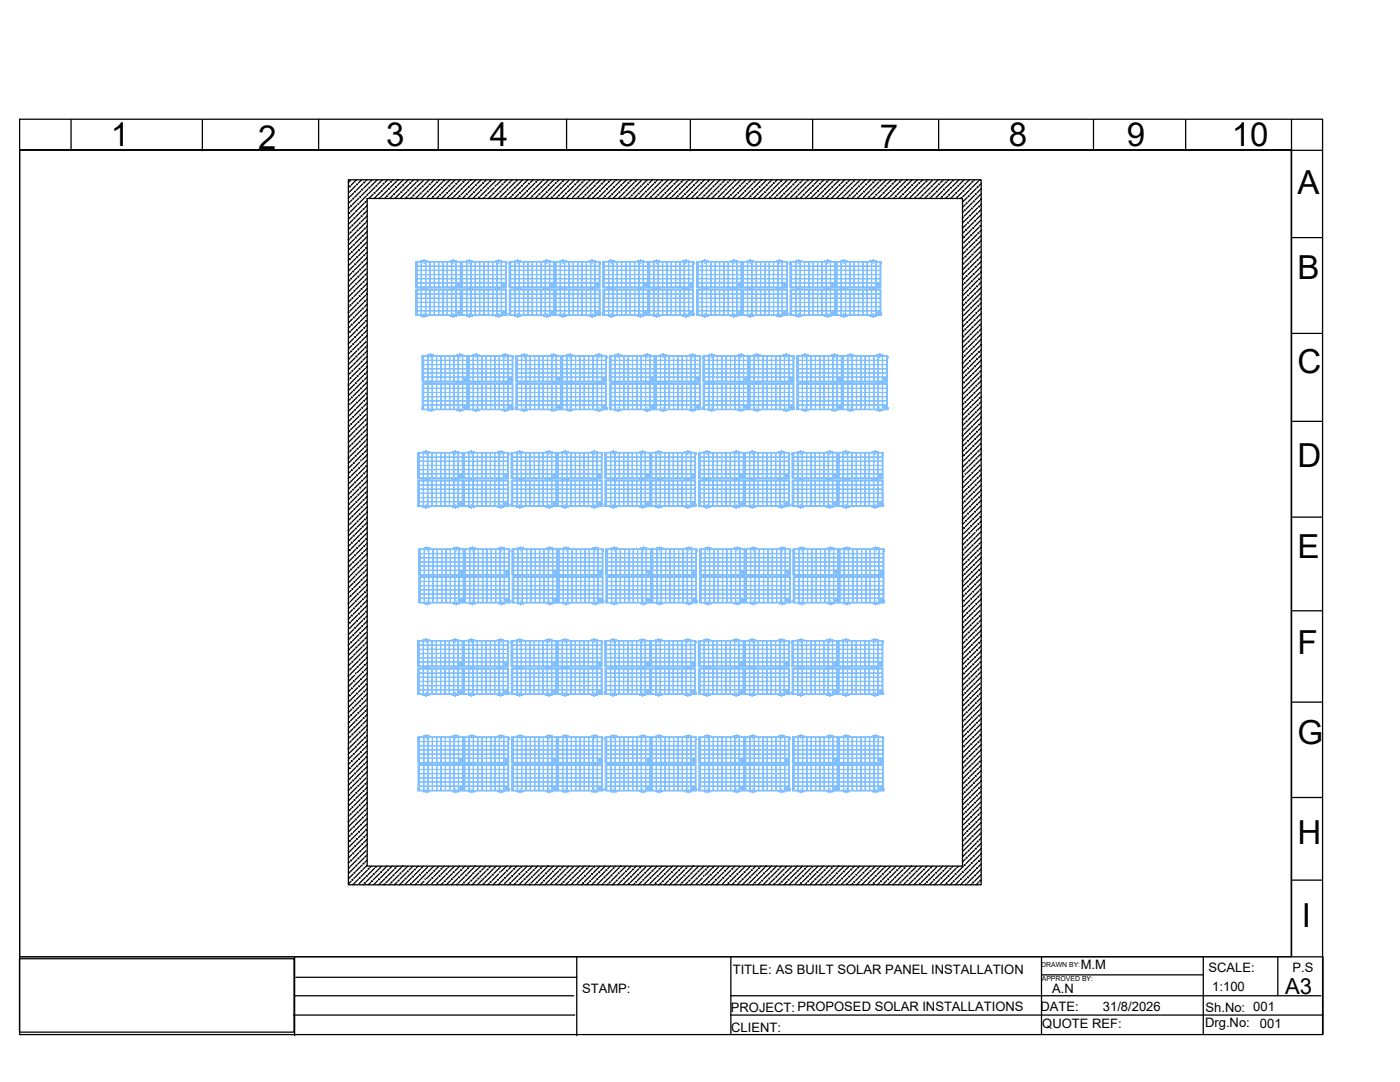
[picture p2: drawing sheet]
<svg xmlns="http://www.w3.org/2000/svg" width="279mm" height="216mm" viewBox="0 0 279 216" stroke-linecap="round" stroke-linejoin="round" font-family="sans-serif">
<defs><g id="words">
<g font-size="6.6">
<text x="22.1" y="29.2">1</text>
<text x="51.5" y="29.7">2</text>
<text x="77.1" y="29.2">3</text>
<text x="97.7" y="29.2">4</text>
<text x="123.4" y="29.2">5</text>
<text x="148.6" y="29.1">6</text>
<text x="175.6" y="29.6">7</text>
<text x="201.3" y="29.1">8</text>
<text x="224.9" y="29.2">9</text>
<text x="245.8" y="29.1">10</text>
<text x="258.9" y="38.7">A</text>
<text x="258.9" y="55.7">B</text>
<text x="258.9" y="74.5">C</text>
<text x="258.9" y="93.2">D</text>
<text x="258.9" y="111.4">E</text>
<text x="258.9" y="130.5">F</text>
<text x="258.9" y="148.4">G</text>
<text x="258.9" y="168.3">H</text>
<text x="259.8" y="184.9">I</text>
</g>
<text font-size="4.4" x="256.5" y="198.4">A3</text>
<g font-size="2.6">
<text x="146.2" y="194.4">TITLE: AS BUILT SOLAR PANEL INSTALLATION</text>
<text x="215.7" y="193.4">M.M</text>
<text x="241.2" y="193.9">SCALE:</text>
<text x="241.9" y="197.8">1:100</text>
<text x="258" y="193.9">P.S</text>
<text x="116.2" y="198.1">STAMP:</text>
<text x="145.9" y="201.9">PROJECT:PROPOSED SOLAR INSTALLATIONS</text>
<text x="207.7" y="201.6">DATE:</text>
<text x="210" y="198.2">A.N</text>
<text x="220.1" y="201.7">31/8/2026</text>
<text x="240.6" y="202">Sh.No: 001</text>
<text x="145.9" y="205.9">CLIENT:</text>
<text x="208" y="205.2">QUOTE REF:</text>
<text x="240.5" y="205">Drg.No:</text>
<text x="251.4" y="205.2">001</text>
</g>
<g font-size="1.4">
<text x="207.8" y="192.9">DRAWN BY:</text>
<text x="207.9" y="195.8">APPROVED BY:</text>
</g>
</g></defs>
<!-- layer: 0 -->
<g fill="none" stroke="#000" stroke-width=".25">
<path d="M3.9 23.8h260v182.6h-260zM3.9 30h260M14.2 23.9v6.1M40.4 23.9v6.2M63.6 23.8v6.1M69.5 35.9h126.3v140.7h-126.3zM69.6 37.4l-.1 .1M70 36l-.5 .4M70.2 39.9l-.7 .7M70.6 38.5l-1.1 1M71 37.1l-1.3 1.3M71.1 35.9l-1 1"/>
<path d="M71.6 39.5l-1.3 1.3M72 38.1l-1.3 1.3M72.2 35.9l-.7 .6M72.4 36.7l-1.3 1.3M73.1 39.1l-1.3 1.3M73.2 35.9l-.3 .3M73.3 39.6h118.8v133.2h-118.8zM73.3 40h-.1M73.4 37.7l-1.2 1.3M73.9 36.3l-1.3 1.3M74.5 38.7l-.9 .9M74.9 37.3l-1.3 1.3"/>
<path d="M75.3 35.9l-1.3 1.3M75.9 38.4l-1.2 1.2M76.3 36.9l-1.3 1.3M76.3 35.9l-.9 .9M77 39.4l-.3 .2M77.3 38l-1.2 1.3M77.4 35.9l-.6 .5M77.7 36.5l-1.3 1.3M78.4 39l-.6 .6M78.4 35.9l-.1 .1M78.8 37.6l-1.3 1.3M79.2 36.2l-1.3 1.2"/>
<path d="M79.8 38.6l-1 1M80.2 37.2l-1.3 1.3M80.5 35.9l-1.2 1.2M81.2 38.2l-1.3 1.3M81.5 35.9l-.8 .8M81.6 36.8l-1.3 1.3M82.3 39.3l-.4 .3M82.5 35.9l-.4 .4M82.7 37.8l-1.3 1.3M83 36.4l-1.3 1.3M83.6 35.9h.1M83.7 38.9l-.7 .7"/>
<path d="M84.1 37.4l-1.3 1.3M84.5 36l-1.3 1.3M85.1 38.5l-1.1 1.1M85.5 37.1l-1.3 1.3M85.6 35.9l-1 1M86.1 39.5v.1M86.6 38.1l-1.4 1.3M86.7 35.9l-.7 .6M86.9 36.7l-1.3 1.3M87.5 23.9v6.1M87.6 39.1l-.5 .5M87.7 35.9l-.3 .3"/>
<path d="M88 37.7l-1.3 1.3M88.3 36.3l-1.2 1.3M89 38.7l-.9 .9M89.4 37.3l-1.3 1.3M89.8 35.9l-1.3 1.3M90.4 38.4l-1.2 1.2M90.8 35.9l-.9 .9M90.8 36.9l-1.3 1.3M91.5 39.4l-.3 .2M91.9 35.9l-.6 .5M91.9 38l-1.3 1.3M92.2 36.5l-1.2 1.3"/>
<path d="M92.9 35.9l-.1 .1M92.9 39l-.6 .6M93.3 37.6l-1.3 1.3M93.7 36.2l-1.3 1.2M94.3 38.6l-1 1M94.7 37.2l-1.3 1.3M95 35.9l-1.2 1.2M95.7 38.2l-1.3 1.3M96 35.9l-.8 .8M96.1 36.8l-1.3 1.3M96.8 39.3l-.4 .3M97 35.9l-.4 .4"/>
<path d="M97.2 37.8l-1.3 1.3M97.6 36.4l-1.3 1.3M98.1 35.9h.1M98.2 38.9l-.7 .7M98.6 37.4l-1.3 1.3M98.8 37.2h.1M99 36l-1.3 1.3M99.6 38.5l-1.1 1.1M100 37.1l-1.3 1.3M100.2 35.9l-1.1 1M100.7 39.5l-.1 .1M101 38.1l-1.2 1.3"/>
<path d="M101.2 35.9l-.7 .6M101.5 36.7l-1.4 1.3M102.1 39.1l-.5 .5M102.2 35.9l-.2 .3M102.5 37.7l-1.3 1.3M102.9 36.3l-1.3 1.3M103.5 38.7l-.9 .9M103.9 37.3l-1.3 1.3M104.3 35.9l-1.3 1.3M104.9 38.4l-1.2 1.2M105.3 36.9l-1.3 1.3M105.3 35.9l-.9 .9"/>
<path d="M106 39.4l-.3 .2M106.4 38l-1.3 1.3M106.4 35.9l-.5 .5M106.8 36.5l-1.3 1.3M107.4 39l-.6 .6M107.4 35.9l-.1 .1M107.8 37.6l-1.3 1.3M108.2 36.2l-1.3 1.2M108.8 38.6l-1 1M109.2 37.2l-1.3 1.3M109.5 35.9l-1.2 1.2M110.3 38.2l-1.3 1.3"/>
<path d="M110.5 35.9l-.8 .8M110.6 36.8l-1.3 1.3M111.3 39.3l-.4 .3M111.6 35.9l-.4 .4M111.7 37.8l-1.3 1.3M112.1 36.4l-1.3 1.3M112.6 35.9h.1M112.7 38.9l-.7 .7M113.1 23.8v6.1M113.1 37.4l-1.3 1.3M113.5 36l-1.3 1.3M114.1 38.5l-1.1 1.1"/>
<path d="M114.5 37.1l-1.3 1.3M114.7 35.9l-1.1 1M115.2 39.5l-.1 .1M115.6 38.1l-1.3 1.3M115.7 35.9l-.7 .6M116 36.7l-1.3 1.3M116.6 39.1l-.5 .5M116.7 35.9l-.2 .3M117 37.7l-1.3 1.3M117.4 36.3l-1.3 1.3M118 38.7l-.8 .9M118.4 37.3l-1.3 1.3"/>
<path d="M118.8 35.9l-1.3 1.3M119.4 38.4l-1.2 1.2M119.8 35.9l-.9 .9M119.8 36.9l-1.2 1.3M120.5 39.4l-.2 .2M120.9 35.9l-.5 .5M120.9 38l-1.3 1.3M121.3 36.5l-1.3 1.3M121.9 35.9l-.1 .1M121.9 39l-.6 .6M122.3 37.6l-1.3 1.3M122.7 36.2l-1.3 1.2"/>
<path d="M123.3 38.6l-1 1M123.7 37.2l-1.3 1.3M124 35.9l-1.2 1.2M124.8 38.2l-1.3 1.3M125 35.9l-.8 .8M125.2 36.8l-1.3 1.3M125.8 39.3l-.3 .3M126.1 35.9l-.4 .4M126.2 37.8l-1.3 1.3M126.6 36.4l-1.3 1.3M127.1 35.9h.1M127.2 38.9l-.7 .7"/>
<path d="M127.6 37.4l-1.3 1.3M128 36l-1.3 1.3M128.7 38.5l-1.2 1.1M129 37.1l-1.3 1.3M129.2 35.9l-1.1 1M129.7 39.5l-.1 .1M130.1 38.1l-1.3 1.3M130.2 35.9l-.6 .6M130.5 36.7l-1.3 1.3M131.1 39.1l-.5 .5M131.3 35.9l-.3 .3M131.5 37.7l-1.3 1.3"/>
<path d="M131.9 36.3l-1.3 1.3M132.5 38.7l-.8 .9M132.9 37.3l-1.3 1.3M133.3 35.9l-1.3 1.3M134 38.4l-1.3 1.2M134.3 36.9l-1.2 1.3M134.4 35.9l-.9 .9M135 39.4l-.2 .2M135.4 38l-1.3 1.3M135.4 35.9l-.5 .5M135.8 36.5l-1.3 1.3M136.4 39l-.6 .6"/>
<path d="M136.4 35.9l-.1 .1M136.8 37.6l-1.3 1.3M137.2 36.2l-1.3 1.2M137.8 23.9v6.2M137.9 38.6l-1.1 1M138.2 37.2l-1.3 1.3M138.5 35.9l-1.2 1.2M139.3 38.2l-1.3 1.3M139.5 38h.1M139.6 35.9l-.8 .8M139.7 36.8l-1.3 1.3M140.3 39.3l-.3 .3"/>
<path d="M140.6 35.9l-.4 .4M140.7 37.8l-1.3 1.3M141.1 36.4l-1.3 1.3M141.6 35.9h.1M141.7 38.9l-.7 .7M142.1 37.4l-1.3 1.3M142.5 36l-1.3 1.3M143.2 38.5l-1.2 1.1M143.6 37.1l-1.3 1.3M143.7 35.9l-1.1 1M144.2 39.5l-.1 .1M144.6 38.1l-1.3 1.3"/>
<path d="M144.7 35.9l-.6 .6M145 36.7l-1.3 1.3M145.6 39.1l-.5 .5M145.8 35.9l-.3 .3M146 37.7l-1.3 1.3M146.4 36.3l-1.3 1.3M147 38.7l-.8 .9M147.4 37.3l-1.2 1.3M147.8 35.9l-1.3 1.3M148.5 38.4l-1.3 1.2M148.9 36.9l-1.3 1.3M148.9 35.9l-.9 .9"/>
<path d="M149.5 39.4l-.2 .2M149.9 38l-1.3 1.3M149.9 35.9l-.5 .5M150.3 36.5l-1.3 1.3M150.9 39l-.6 .6M151 35.9l-.2 .1M151.3 37.6l-1.3 1.3M151.7 36.2l-1.3 1.2M152.4 38.6l-1 1M152.8 37.2l-1.4 1.3M153 35.9l-1.2 1.2M153.8 38.2l-1.3 1.3"/>
<path d="M154.1 35.9l-.8 .8M154.2 36.8l-1.3 1.3M154.8 39.3l-.3 .3M155.1 35.9l-.4 .4M155.2 37.8l-1.3 1.3M155.6 36.4l-1.3 1.3M156.1 35.9h.1M156.3 38.9l-.8 .7M156.6 37.4l-1.3 1.3M157 36l-1.3 1.3M157.7 38.5l-1.2 1.1M158.1 37.1l-1.3 1.3"/>
<path d="M158.2 35.9l-1 1M158.7 39.5l-.1 .1M159.1 38.1l-1.3 1.3M159.2 35.9l-.6 .6M159.5 36.7l-1.3 1.3M160.1 39.1l-.4 .5M160.3 35.9l-.3 .3M160.5 37.7l-1.3 1.3M160.9 36.3l-1.3 1.3M161.6 38.7l-.9 .9M161.9 37.3l-1.2 1.3M162.2 23.9v6.1"/>
<path d="M162.3 35.9l-1.3 1.3M163 38.4l-1.3 1.2M163.4 35.9l-.9 .9M163.4 36.9l-1.3 1.3M164 39.4l-.2 .2M164.4 35.9l-.5 .5M164.4 38l-1.3 1.3M164.8 36.5l-1.3 1.3M165.5 35.9l-.2 .1M165.5 39l-.7 .6M165.8 37.6l-1.3 1.3M166.2 36.2l-1.3 1.2"/>
<path d="M166.9 38.6l-1 1M167.3 37.2l-1.3 1.3M167.5 35.9l-1.2 1.2M168.3 38.2l-1.3 1.3M168.6 35.9l-.8 .8M168.7 36.8l-1.3 1.3M169.3 39.3l-.3 .3M169.6 35.9l-.4 .4M169.7 37.8l-1.3 1.3M170.1 36.4l-1.3 1.3M170.6 35.9h.1M170.8 38.9l-.8 .7"/>
<path d="M171.2 37.4l-1.3 1.3M171.5 36l-1.3 1.3M172.2 38.5l-1.2 1.1M172.6 37.1l-1.3 1.3M172.7 35.9l-1 1M173.2 39.5l-.1 .1M173.6 38.1l-1.3 1.3M173.8 35.9l-.7 .6M174 36.7l-1.3 1.3M174.6 39.1l-.4 .5M174.8 35.9l-.3 .3M175 37.7l-1.3 1.3"/>
<path d="M175.4 36.3l-1.3 1.3M176.1 38.7l-.9 .9M176.5 37.3l-1.3 1.3M176.8 35.9l-1.2 1.3M177.5 38.4l-1.3 1.2M177.9 36.9l-1.3 1.3M177.9 35.9l-.9 .9M178.5 39.4l-.2 .2M178.9 38l-1.3 1.3M178.9 35.9l-.5 .5M179.3 36.5l-1.3 1.3M180 39l-.7 .6"/>
<path d="M180 35.9l-.2 .1M180.4 37.6l-1.4 1.3M180.7 36.2l-1.2 1.2M181.4 38.6l-1 1M181.8 37.2l-1.3 1.3M182.1 35.9l-1.2 1.2M182.8 38.2l-1.3 1.3M183.1 35.9l-.8 .8M183.2 36.8l-1.3 1.3M183.9 39.3l-.4 .3M184.1 35.9l-.4 .4M184.2 37.8l-1.3 1.3"/>
<path d="M184.6 36.4l-1.3 1.3M185.2 35.9h-.1M185.3 38.9l-.8 .7M185.7 37.4l-1.3 1.3M186.1 36l-1.3 1.3M186.7 38.5l-1.1 1.1M187.1 37.1l-1.3 1.3M187.2 35.9l-1 1M187.3 23.9v6.2M187.7 39.5l-.1 .1M188.1 38.1l-1.3 1.3M188.3 35.9l-.7 .6"/>
<path d="M188.5 36.7l-1.3 1.3M189.2 39.1l-.5 .5M189.3 35.9l-.3 .3M189.5 37.7l-1.2 1.3M189.9 36.3l-1.3 1.3M190.6 38.7l-.9 .9M191 37.3l-1.3 1.3M191.4 35.9l-1.3 1.3M192 38.4l-1.2 1.2M192.4 35.9l-.9 .9M192.4 36.9l-1.3 1.3M193 39.4l-.9 .9"/>
<path d="M193.4 35.9l-.5 .5M193.4 38l-1.2 1.3M193.8 36.5l-1.3 1.3M194.5 35.9l-.1 .1M194.5 39l-1.3 1.3M194.9 37.6l-1.3 1.3M195.3 36.2l-1.3 1.2M195.8 36.6l-.4 .5M195.8 37.7l-.8 .8M195.8 38.7l-1.2 1.2M218.2 23.9v6.1M236.6 23.9v6.1"/>
<path d="M257.7 23.9l.1 167M69.6 52h-.1M69.7 46.7l-.2 .1M69.8 41.3l-.3 .3M69.8 55.8l-.3 .3M70 50.5l-.5 .4M70.1 45.2l-.6 .6M70.1 59.7l-.6 .6M70.2 54.4l-.7 .7M70.3 49.1l-.8 .8M70.5 43.8l-1 .9M70.5 58.3l-1 .9"/>
<path d="M70.6 53l-1.1 1.1M70.7 47.7l-1.2 1.2M70.9 42.4l-1.3 1.3M70.9 56.9l-1.3 1.3M71 51.6l-1.3 1.3M71.1 46.2l-1.3 1.4M71.2 40.9l-1.2 1.3M71.2 55.5l-1.2 1.2M71.4 50.1l-1.3 1.3M71.5 44.8l-1.3 1.3M71.5 59.4l-1.3 1.2M71.6 54l-1.3 1.3"/>
<path d="M71.8 48.7l-1.3 1.3M71.9 43.4l-1.3 1.3M71.9 57.9l-1.3 1.3M72 52.6l-1.3 1.3M72.2 47.3l-1.3 1.3M72.3 42l-1.3 1.3M72.3 56.5l-1.3 1.3M72.4 51.2l-1.3 1.3M72.6 45.9l-1.4 1.3M72.7 40.6l-1.3 1.2M72.7 55.1l-1.3 1.3M72.8 49.8l-1.3 1.3"/>
<path d="M72.9 44.5l-1.3 1.2M72.9 58.9l-1.3 1.3M73.1 53.6l-1.3 1.3M73.2 48.3l-1.3 1.3M73.3 41l-.5 .5M73.3 42l-.9 .9M73.3 43.1l-1.3 1.2M73.3 45.1l-.2 .2M73.3 46.2l-.6 .6M73.3 47.2l-1 1M73.3 50.3l-.4 .4M73.3 51.4l-.7 .7"/>
<path d="M73.3 52.4l-1.1 1.1M73.3 54.5h-.1M73.3 55.5l-.5 .5M73.3 56.5l-.9 .9M73.3 57.6l-1.3 1.2M73.3 59.6l-.2 .3M192.2 47.6h-.1M192.3 42.2l-.2 .2M192.3 56.7l-.2 .2M192.4 51.4l-.3 .4M192.5 46.1l-.4 .5M192.7 40.8l-.6 .6"/>
<path d="M192.7 55.3l-.6 .6M192.8 50l-.7 .7M192.9 44.7l-.8 .8M192.9 59.2l-.8 .8M193 53.9l-.9 1M193.2 48.6l-1.1 1.1M193.3 43.3l-1.2 1.2M193.3 57.8l-1.2 1.2M193.4 52.5l-1.2 1.3M193.6 47.2l-1.3 1.3M193.7 41.8l-1.3 1.3M193.7 56.4l-1.3 1.3"/>
<path d="M193.8 51.1l-1.3 1.2M194 45.7l-1.3 1.3M194.1 40.4l-1.3 1.3M194.1 54.9l-1.3 1.3M194.2 49.6l-1.3 1.3M194.4 44.3l-1.4 1.3M194.4 58.8l-1.4 1.3M194.5 53.5l-1.3 1.3M194.6 48.2l-1.3 1.3M194.7 42.9l-1.3 1.3M194.7 57.4l-1.3 1.3M194.9 52.1l-1.3 1.3"/>
<path d="M195 46.8l-1.3 1.3M195.1 41.5l-1.3 1.3M195.1 56l-1.3 1.3M195.3 50.7l-1.3 1.3M195.4 45.3l-1.3 1.4M195.4 59.9l-1.3 1.3M195.5 40l-1.3 1.3M195.5 54.5l-1.3 1.3M195.6 49.2l-1.2 1.3M195.8 43.9l-1.3 1.3M195.8 58.4l-1.3 1.3M195.8 40.8l-.2 .1"/>
<path d="M195.8 41.8l-.5 .6M195.8 42.8l-.9 1M195.8 46l-.3 .2M195.8 47l-.7 .7M195.8 48l-1.1 1.1M195.8 50.1h.1M195.8 51.1l-.4 .5M195.8 52.2l-.8 .8M195.8 53.2l-1.2 1.2M195.8 55.3l-.2 .2M195.8 56.3l-.5 .6M195.8 57.3l-.9 1"/>
<path d="M257.7 47.4h6.1M69.6 66.5h-.1M69.7 61.2l-.2 .1M69.7 75.7l-.2 .1M69.8 70.4l-.3 .2M70 65l-.5 .5M70 79.6l-.5 .4M70.1 74.3l-.6 .5M70.2 68.9l-.7 .7M70.3 63.6l-.8 .8M70.3 78.1l-.8 .8M70.5 72.8l-1 .9"/>
<path d="M70.6 67.5l-1.1 1.1M70.7 62.2l-1.2 1.2M70.7 76.7l-1.2 1.2M70.9 71.4l-1.3 1.3M71 66.1l-1.3 1.3M71.1 60.8l-1.3 1.3M71.1 75.3l-1.3 1.3M71.2 70l-1.2 1.3M71.4 64.7l-1.3 1.3M71.4 79.2l-1.3 1.3M71.5 73.9l-1.3 1.2M71.6 68.5l-1.3 1.3"/>
<path d="M71.8 63.2l-1.3 1.3M71.8 77.7l-1.3 1.3M71.9 72.4l-1.3 1.3M72 67.1l-1.3 1.3M72.2 61.8l-1.3 1.3M72.2 76.3l-1.3 1.3M72.3 71l-1.3 1.3M72.4 65.7l-1.3 1.3M72.6 60.4l-1.4 1.3M72.6 74.9l-1.4 1.3M72.7 69.6l-1.3 1.3M72.8 64.3l-1.3 1.3"/>
<path d="M72.8 78.8l-1.3 1.3M72.9 73.5l-1.3 1.3M73.1 68.2l-1.3 1.2M73.2 62.8l-1.3 1.3M73.2 77.3l-1.3 1.4M73.3 60.7l-.6 .6M73.3 61.7l-1 1M73.3 64.8l-.4 .4M73.3 65.9l-.7 .7M73.3 66.9l-1.1 1.1M73.3 69l-.1 .1M73.3 70l-.5 .5"/>
<path d="M73.3 71.1l-.9 .8M73.3 72.1l-1.3 1.2M73.3 74.2l-.2 .2M73.3 75.2l-.6 .6M73.3 76.2l-1 1M73.3 79.4l-.4 .3M192.2 62.1h-.1M192.2 76.6h-.1M192.3 71.3l-.2 .2M192.4 66l-.3 .3M192.5 60.6l-.4 .5M192.5 75.1l-.4 .5"/>
<path d="M192.7 69.8l-.6 .6M192.8 64.5l-.7 .7M192.8 79l-.7 .7M192.9 73.7l-.8 .9M193 68.4l-.9 1M193.2 63.1l-1.1 1.1M193.2 77.6l-1.1 1.1M193.3 72.3l-1.2 1.2M193.4 67l-1.2 1.3M193.6 61.7l-1.3 1.3M193.6 76.2l-1.3 1.3M193.7 70.9l-1.3 1.3"/>
<path d="M193.8 65.6l-1.3 1.3M194 60.2l-1.3 1.4M194 74.8l-1.3 1.3M194.1 69.4l-1.3 1.3M194.2 64.1l-1.3 1.3M194.2 78.7l-1.3 1.2M194.4 73.3l-1.4 1.3M194.5 68l-1.3 1.3M194.6 62.7l-1.3 1.3M194.6 77.2l-1.3 1.3M194.7 71.9l-1.3 1.3M194.9 66.6l-1.3 1.3"/>
<path d="M195 61.3l-1.3 1.3M195 75.8l-1.3 1.3M195.1 70.5l-1.3 1.3M195.3 65.2l-1.3 1.3M195.3 79.7l-1.3 1.3M195.4 74.4l-1.3 1.3M195.5 69.1l-1.3 1.3M195.6 63.8l-1.2 1.2M195.6 78.3l-1.2 1.3M195.8 72.9l-1.3 1.4M195.8 60.5l-.3 .3M195.8 61.5l-.7 .7"/>
<path d="M195.8 62.5l-1.1 1.1M195.8 64.6v.1M195.8 65.6l-.4 .5M195.8 66.7l-.8 .8M195.8 67.7l-1.2 1.2M195.8 69.8l-.2 .2M195.8 70.8l-.5 .6M195.8 71.9l-.9 .9M195.8 75l-.3 .3M195.8 76l-.7 .7M195.8 77l-1.1 1.1M195.8 79.1v.1"/>
<path d="M257.7 66.5h6.1M69.6 81h-.1M69.6 95.5h-.1M69.7 90.2l-.2 .1M69.8 80.7h.1M69.8 84.9l-.3 .3M69.8 99.4l-.3 .3M70 94.1l-.5 .4M70.1 88.8l-.6 .5M70.2 83.4l-.7 .7M70.2 98l-.7 .6M70.3 92.6l-.8 .9"/>
<path d="M70.5 87.3l-1 1M70.6 82l-1.1 1.1M70.6 96.5l-1.1 1.1M70.7 91.2l-1.2 1.2M70.9 85.9l-1.3 1.3M71 80.6l-1.3 1.3M71 95.1l-1.3 1.3M71.1 89.8l-1.3 1.3M71.2 84.5l-1.2 1.3M71.2 99l-1.2 1.3M71.4 93.7l-1.3 1.3M71.5 88.4l-1.3 1.3"/>
<path d="M71.6 83.1l-1.3 1.2M71.6 97.6l-1.3 1.3M71.8 92.2l-1.3 1.4M71.9 86.9l-1.3 1.3M72 92h.1M72 81.6l-1.3 1.3M72 96.1l-1.3 1.3M72.2 90.8l-1.3 1.3M72.3 85.5l-1.3 1.3M72.4 80.2l-1.3 1.3M72.4 94.7l-1.3 1.3M72.6 89.4l-1.4 1.3"/>
<path d="M72.7 84.1l-1.3 1.3M72.7 98.6l-1.3 1.3M72.8 93.3l-1.3 1.3M72.9 88l-1.3 1.3M73.1 82.7l-1.3 1.3M73.1 97.2l-1.3 1.3M73.2 91.9l-1.3 1.3M73.3 80.4l-.7 .7M73.3 81.4l-1.1 1.1M73.3 83.5l-.1 .1M73.3 84.5l-.5 .5M73.3 85.6l-.9 .8"/>
<path d="M73.3 86.6l-1.3 1.2M73.3 88.7l-.2 .2M73.3 89.7l-.6 .6M73.3 90.7l-1 1M73.3 93.9l-.4 .3M73.3 94.9l-.7 .7M73.3 95.9l-1.1 1.1M73.3 98l-.1 .1M73.3 99l-.5 .5M192.2 91.1h-.1M192.3 85.8l-.2 .2M192.4 80.5l-.3 .3"/>
<path d="M192.4 95l-.3 .3M192.5 89.7l-.4 .4M192.7 94.7h.1M192.7 84.3l-.6 .6M192.7 98.9l-.6 .5M192.8 93.6l-.7 .7M192.9 88.2l-.8 .9M193 82.9l-.9 1M193 97.4l-.9 1M193.2 92.1l-1.1 1.1M193.3 86.8l-1.2 1.2M193.4 81.5l-1.2 1.3"/>
<path d="M193.4 96l-1.2 1.3M193.6 90.7l-1.3 1.3M193.7 85.4l-1.3 1.3M193.7 99.9l-1.3 1.3M193.8 80.1l-1.3 1.3M193.8 94.6l-1.3 1.3M194 89.3l-1.3 1.3M194.1 84l-1.3 1.3M194.1 98.5l-1.3 1.3M194.2 93.2l-1.3 1.2M194.4 87.8l-1.4 1.3M194.5 82.5l-1.3 1.3"/>
<path d="M194.5 97l-1.3 1.3M194.6 91.7l-1.3 1.3M194.7 86.4l-1.3 1.3M194.9 81.1l-1.3 1.3M194.9 95.6l-1.3 1.3M195 90.3l-1.3 1.3M195.1 85l-1.3 1.3M195.1 99.5l-1.3 1.3M195.3 94.2l-1.3 1.3M195.4 88.9l-1.3 1.3M195.5 83.6l-1.3 1.3M195.5 98.1l-1.3 1.3"/>
<path d="M195.6 92.8l-1.2 1.3M195.8 87.5l-1.3 1.3M195.8 80.2l-.4 .4M195.8 81.2l-.8 .8M195.8 82.2l-1.2 1.2M195.8 84.3l-.2 .2M195.8 85.3l-.5 .6M195.8 86.4l-.9 .9M195.8 89.5l-.3 .3M195.8 90.5l-.7 .7M195.8 91.6l-1.1 1M195.8 93.6v.1"/>
<path d="M195.8 94.7l-.4 .4M195.8 95.7l-.8 .8M195.8 96.7l-1.2 1.3M195.8 98.8l-.2 .2M195.8 99.8l-.5 .6M257.7 84.1h6.1M69.6 110h-.1M69.7 104.7l-.2 .2M69.7 119.2l-.2 .2M69.8 113.9l-.3 .3M70 108.6l-.5 .4M70.1 103.3l-.6 .5"/>
<path d="M70.1 117.8l-.6 .5M70.2 112.5l-.7 .6M70.3 107.1l-.8 .9M70.5 101.8l-1 1M70.5 116.4l-1 .9M70.6 111l-1.1 1.1M70.7 105.7l-1.2 1.2M70.9 100.4l-1.3 1.3M70.9 114.9l-1.3 1.3M71 109.6l-1.3 1.3M71.1 104.3l-1.3 1.3M71.1 118.8l-1.3 1.3"/>
<path d="M71.2 113.5l-1.2 1.3M71.4 108.2l-1.3 1.3M71.5 102.9l-1.3 1.3M71.5 117.4l-1.3 1.3M71.6 112.1l-1.3 1.3M71.8 106.8l-1.3 1.3M71.9 101.5l-1.3 1.2M71.9 116l-1.3 1.3M72 110.7l-1.3 1.3M72.2 105.3l-1.3 1.3M72.2 119.8l-1.3 1.3M72.3 100l-1.3 1.3"/>
<path d="M72.3 114.5l-1.3 1.3M72.4 109.2l-1.3 1.3M72.6 103.9l-1.4 1.3M72.6 118.4l-1.4 1.3M72.7 113.1l-1.3 1.3M72.8 107.8l-1.3 1.3M72.9 102.5l-1.3 1.3M72.9 117l-1.3 1.3M73.1 111.7l-1.3 1.3M73.2 106.4l-1.3 1.3M73.3 100.1l-.9 .8M73.3 101.1l-1.3 1.3"/>
<path d="M73.3 103.2l-.2 .2M73.3 104.2l-.6 .6M73.3 105.3l-1 1M73.3 108.4l-.4 .3M73.3 109.4l-.7 .7M73.3 110.4l-1.1 1.2M73.3 112.5l-.1 .1M73.3 113.6l-.5 .4M73.3 114.6l-.9 .8M73.3 115.6l-1.3 1.3M73.3 117.7l-.2 .2M73.3 118.7l-.6 .6"/>
<path d="M73.3 119.8l-1 1M192.2 105.6l-.1 .1M192.3 100.3l-.2 .2M192.3 114.8l-.2 .2M192.4 109.5l-.3 .3M192.5 104.2l-.4 .4M192.5 118.7l-.4 .4M192.7 113.4l-.6 .5M192.8 108.1l-.7 .7M192.9 102.7l-.8 .9M192.9 117.3l-.8 .8M193 112l-.9 .9"/>
<path d="M193.2 106.6l-1.1 1.1M193.3 101.3l-1.2 1.3M193.3 115.8l-1.2 1.3M193.4 110.5l-1.2 1.3M193.6 105.2l-1.3 1.3M193.6 119.7l-1.3 1.3M193.7 114.4l-1.3 1.3M193.8 109.1l-1.3 1.3M194 103.8l-1.3 1.3M194 118.3l-1.3 1.3M194.1 113l-1.3 1.3M194.2 107.7l-1.3 1.3"/>
<path d="M194.4 102.4l-1.4 1.3M194.4 116.9l-1.4 1.3M194.5 111.6l-1.3 1.3M194.6 106.3l-1.3 1.2M194.7 100.9l-1.3 1.3M194.7 115.4l-1.3 1.3M194.9 106h.1M194.9 110.1l-1.3 1.3M195 104.8l-1.3 1.3M195 119.3l-1.3 1.3M195.1 114l-1.3 1.3M195.3 108.7l-1.3 1.3"/>
<path d="M195.4 103.4l-1.3 1.3M195.4 117.9l-1.3 1.3M195.5 112.6l-1.3 1.3M195.6 107.3l-1.2 1.3M195.8 102l-1.3 1.3M195.8 116.5l-1.3 1.3M195.8 100.9l-.9 .9M195.8 104l-.3 .3M195.8 105l-.7 .7M195.8 106.1l-1.1 1M195.8 108.1v.1M195.8 109.2l-.4 .4"/>
<path d="M195.8 110.2l-.8 .8M195.8 111.3l-1.2 1.2M195.8 113.3l-.2 .2M195.8 114.4l-.5 .5M195.8 115.4l-.9 1M195.8 118.5l-.3 .3M195.8 119.5l-.7 .7M257.7 103.2h6.1M69.6 124.5h-.1M69.6 139l-.1 .1M69.7 133.7l-.2 .2M69.8 128.4l-.3 .3"/>
<path d="M70 123.1l-.5 .4M70 137.6l-.5 .4M70.1 132.3l-.6 .5M70.2 127l-.7 .7M70.3 121.7l-.8 .8M70.3 136.2l-.8 .8M70.5 130.9l-1 .9M70.6 125.6l-1.1 1M70.7 120.2l-1.2 1.2M70.7 134.7l-1.2 1.3M70.9 129.4l-1.3 1.3M71 134.5h.1"/>
<path d="M71 124.1l-1.3 1.3M71 138.6l-1.3 1.3M71.1 133.3l-1.3 1.3M71.2 128l-1.2 1.3M71.4 122.7l-1.3 1.3M71.4 137.2l-1.3 1.3M71.5 131.9l-1.3 1.3M71.6 126.6l-1.3 1.3M71.8 121.3l-1.3 1.3M71.8 135.8l-1.3 1.3M71.9 130.5l-1.3 1.3M72 125.2l-1.3 1.2"/>
<path d="M72 139.7l-1.3 1.3M72.2 134.4l-1.3 1.3M72.3 129.1l-1.3 1.2M72.4 123.7l-1.3 1.3M72.4 138.3l-1.3 1.3M72.6 132.9l-1.4 1.3M72.7 127.6l-1.3 1.3M72.8 122.3l-1.3 1.3M72.8 136.8l-1.3 1.3M72.9 131.5l-1.3 1.3M73.1 126.2l-1.3 1.3M73.2 120.9l-1.3 1.3"/>
<path d="M73.2 135.4l-1.3 1.3M73.3 122.9l-.4 .3M73.3 123.9l-.7 .8M73.3 124.9l-1.1 1.2M73.3 127l-.1 .1M73.3 128.1l-.5 .4M73.3 129.1l-.9 .9M73.3 130.1l-1.3 1.3M73.3 132.2l-.2 .2M73.3 133.2l-.6 .6M73.3 134.3l-1 1M73.3 137.4l-.4 .3"/>
<path d="M73.3 138.4l-.7 .7M73.3 139.5l-1.1 1.1M192.2 120.1l-.1 .1M192.2 134.6l-.1 .1M192.3 129.3l-.2 .2M192.4 124l-.3 .3M192.4 138.5l-.3 .3M192.5 133.2l-.4 .4M192.7 127.9l-.6 .6M192.8 122.6l-.7 .7M192.8 137.1l-.7 .7M192.9 131.8l-.8 .8"/>
<path d="M193 126.4l-.9 1M193.2 121.1l-1.1 1.1M193.2 135.7l-1.1 1.1M193.3 130.3l-1.2 1.3M193.4 125l-1.2 1.3M193.4 139.6l-1.2 1.2M193.6 134.2l-1.3 1.3M193.7 128.9l-1.3 1.3M193.8 123.6l-1.3 1.3M193.8 138.1l-1.3 1.3M194 132.8l-1.3 1.3M194.1 127.5l-1.3 1.3"/>
<path d="M194.2 122.2l-1.3 1.3M194.2 136.7l-1.3 1.3M194.4 131.4l-1.4 1.3M194.5 126.1l-1.3 1.3M194.6 120.8l-1.3 1.2M194.6 135.3l-1.3 1.3M194.7 130l-1.3 1.3M194.9 124.7l-1.3 1.2M194.9 139.1l-1.3 1.4M195 133.8l-1.3 1.3M195.1 128.5l-1.3 1.3M195.3 123.2l-1.3 1.3"/>
<path d="M195.3 137.7l-1.3 1.3M195.4 132.4l-1.3 1.3M195.5 127.1l-1.3 1.3M195.6 121.8l-1.2 1.3M195.6 136.3l-1.2 1.3M195.8 131l-1.3 1.3M195.8 120.6l-1.1 1.1M195.8 122.7h.1M195.8 123.7l-.4 .4M195.8 124.7l-.8 .9M195.8 125.8l-1.2 1.2M195.8 127.8l-.2 .2"/>
<path d="M195.8 128.9l-.5 .5M195.8 129.9l-.9 1M195.8 133l-.3 .3M195.8 134l-.7 .7M195.8 135.1l-1.1 1.1M195.8 137.2h.1M195.8 138.2l-.4 .4M195.8 139.2l-.8 .9M257.7 121.9h6.1M69.6 153.5l-.1 .1M69.7 148.2l-.2 .2M69.8 142.9l-.3 .3"/>
<path d="M69.8 157.4l-.3 .3M70 152.1l-.5 .4M70.1 146.8l-.6 .5M70.2 141.5l-.7 .7M70.2 156l-.7 .7M70.3 150.7l-.8 .8M70.5 145.4l-1 .9M70.5 159.9l-1 .9M70.6 140.1l-1.1 1M70.6 154.6l-1.1 1M70.7 149.3l-1.2 1.2M70.9 144l-1.3 1.2"/>
<path d="M70.9 158.5l-1.3 1.3M71 153.1l-1.3 1.4M71.1 147.8l-1.3 1.3M71.2 142.5l-1.2 1.3M71.2 157l-1.2 1.3M71.4 151.7l-1.3 1.3M71.5 146.4l-1.3 1.3M71.6 141.1l-1.3 1.3M71.6 155.6l-1.3 1.3M71.8 150.3l-1.3 1.3M71.9 145l-1.3 1.3M71.9 159.5l-1.3 1.3"/>
<path d="M72 154.2l-1.3 1.3M72.2 148.9l-1.3 1.3M72.3 143.6l-1.3 1.3M72.3 158.1l-1.3 1.3M72.4 152.8l-1.3 1.3M72.6 147.4l-1.4 1.3M72.7 142.1l-1.3 1.3M72.7 156.7l-1.3 1.2M72.8 151.3l-1.3 1.3M72.9 146l-1.3 1.3M73.1 140.7l-1.3 1.3M73.1 155.2l-1.3 1.3"/>
<path d="M73.2 145.8h.1M73.2 149.9l-1.3 1.3M73.3 141.5l-.1 .1M73.3 142.6l-.5 .4M73.3 143.6l-.9 .9M73.3 144.7l-1.3 1.2M73.3 146.7l-.2 .2M73.3 147.8l-.6 .6M73.3 148.8l-1 1M73.3 151.9l-.4 .4M73.3 153l-.7 .7M73.3 154l-1.1 1.1"/>
<path d="M73.3 156.1h-.1M73.3 157.1l-.5 .5M73.3 158.1l-.9 .9M73.3 159.2l-1.3 1.2M192.2 149.1l-.1 .1M192.3 143.8l-.2 .2M192.3 158.3l-.2 .2M192.4 153l-.3 .3M192.5 147.7l-.4 .5M192.7 142.4l-.6 .6M192.7 156.9l-.6 .6M192.8 151.6l-.7 .7"/>
<path d="M192.9 146.3l-.8 .8M193 141l-.9 .9M193 155.5l-.9 .9M193.2 150.2l-1.1 1.1M193.3 144.9l-1.2 1.2M193.3 159.4l-1.2 1.2M193.4 154.1l-1.2 1.3M193.6 148.7l-1.3 1.4M193.7 143.4l-1.3 1.3M193.7 157.9l-1.3 1.3M193.8 152.6l-1.3 1.3M194 147.3l-1.3 1.3"/>
<path d="M194.1 142l-1.3 1.3M194.1 156.5l-1.3 1.3M194.2 151.2l-1.3 1.3M194.4 145.9l-1.4 1.3M194.5 140.6l-1.3 1.3M194.5 155.1l-1.3 1.3M194.6 149.8l-1.3 1.3M194.7 144.5l-1.3 1.3M194.7 159l-1.3 1.3M194.9 153.7l-1.3 1.3M195 148.4l-1.3 1.2M195.1 143l-1.3 1.3"/>
<path d="M195.1 157.6l-1.3 1.3M195.3 152.3l-1.3 1.2M195.4 146.9l-1.3 1.3M195.5 141.6l-1.3 1.3M195.5 156.1l-1.3 1.3M195.6 150.8l-1.2 1.3M195.8 145.5l-1.3 1.3M195.8 140.3l-1.2 1.2M195.8 142.3l-.2 .2M195.8 143.4l-.5 .6M195.8 144.4l-.9 1M195.8 147.5l-.3 .3"/>
<path d="M195.8 148.6l-.7 .7M195.8 149.6l-1.1 1.1M195.8 151.7h.1M195.8 152.7l-.4 .4M195.8 153.8l-.8 .8M195.8 154.8l-1.2 1.2M195.8 156.9l-.2 .1M195.8 157.9l-.5 .6M195.8 158.9l-.9 1M257.7 140.1h6.1M257.7 159.1h6.1M69.6 168l-.1 .1"/>
<path d="M69.7 162.7l-.2 .2M69.8 171.9l-.3 .3M70 166.6l-.5 .4M70.1 161.3l-.6 .6M70.1 175.8l-.6 .6M70.2 170.5l-.7 .7M70.3 165.2l-.8 .8M70.5 174.4l-1 .9M70.6 169.1l-1.1 1.1M70.7 163.8l-1.2 1.2M70.9 173l-1.3 1.3M71 167.7l-1.3 1.3"/>
<path d="M71.1 162.3l-1.3 1.3M71.2 171.6l-1.2 1.2M71.4 166.2l-1.3 1.3M71.5 160.9l-1.3 1.3M71.5 175.4l-1.1 1.2M71.6 170.1l-1.3 1.3M71.8 164.8l-1.3 1.3M71.9 174l-1.3 1.3M72 168.7l-1.3 1.3M72.2 163.4l-1.3 1.3M72.3 172.6l-1.3 1.3M72.4 167.3l-1.3 1.3"/>
<path d="M72.6 162l-1.4 1.3M72.6 176.5l-.1 .1M72.7 171.2l-1.3 1.3M72.8 165.8l-1.3 1.4M72.9 160.5l-1.3 1.3M72.9 175l-1.3 1.3M73.1 169.7l-1.3 1.3M73.2 164.4l-1.3 1.3M73.3 161.2l-.2 .2M73.3 162.3l-.6 .6M73.3 163.3l-1 1M73.3 166.4l-.4 .4"/>
<path d="M73.3 167.4l-.7 .8M73.3 168.5l-1.1 1.1M73.3 170.6h-.1M73.3 171.6l-.5 .5M73.3 172.6l-.9 .9M73.3 173.6l-1.3 1.3M74 176.1l-.5 .5M74.1 172.8l-.2 .3M74.4 174.7l-1.3 1.3M74.8 173.2l-1.4 1.3M75.4 175.7l-.9 .9M75.8 174.3l-1.3 1.3"/>
<path d="M76.2 172.8l-1.3 1.3M76.8 175.3l-1.2 1.3M77.2 173.9l-1.3 1.3M77.2 172.8l-.9 1M77.9 176.3l-.2 .3M78.3 174.9l-1.3 1.3M78.3 172.8l-.6 .6M78.6 173.5l-1.3 1.3M79.3 176l-.6 .6M79.3 172.8l-.1 .2M79.7 174.5l-1.3 1.3M80.1 173.1l-1.3 1.3"/>
<path d="M80.7 175.6l-1 1M81.1 174.1l-1.3 1.3M81.4 172.8l-1.2 1.2M82.1 175.2l-1.3 1.3M82.4 172.8l-.8 .8M82.5 173.8l-1.3 1.2M83.2 176.2l-.4 .4M83.5 172.8l-.5 .4M83.6 174.8l-1.3 1.3M83.9 173.4l-1.2 1.3M84.5 172.8h.1M84.6 175.8l-.7 .8"/>
<path d="M84.9 175.6h.1M85 174.4l-1.3 1.3M85.4 173l-1.3 1.3M86 175.4l-1.1 1.2M86.4 174l-1.3 1.3M86.6 172.8l-1.1 1.1M87.1 176.5l-.1 .1M87.4 175l-1.3 1.3M87.6 172.8l-.7 .7M87.8 173.6l-1.2 1.3M88.5 176.1l-.5 .5M88.6 172.8l-.3 .3"/>
<path d="M88.9 174.7l-1.3 1.3M89.3 173.2l-1.3 1.3M89.9 175.7l-.9 .9M90.3 174.3l-1.3 1.3M90.7 172.8l-1.3 1.3M91.3 175.3l-1.2 1.3M91.7 173.9l-1.3 1.3M91.8 172.8l-1 1M92.4 176.3l-.2 .3M92.8 174.9l-1.3 1.3M92.8 172.8l-.6 .6M93.2 173.5l-1.3 1.3"/>
<path d="M93.8 176l-.6 .6M93.8 172.8l-.1 .2M94.2 174.5l-1.3 1.3M94.6 173.1l-1.3 1.3M95.2 175.6l-1 1M95.6 174.1l-1.3 1.3M95.9 172.8l-1.2 1.2M96.6 175.2l-1.2 1.3M96.9 172.8l-.8 .8M97 173.8l-1.3 1.2M97.7 176.2l-.4 .4M98 172.8l-.4 .4"/>
<path d="M98.1 174.8l-1.3 1.3M98.5 173.4l-1.3 1.3M99 172.8h.1M99.1 175.8l-.7 .8M99.5 174.4l-1.3 1.3M99.8 174.1h.1M99.9 173l-1.3 1.3M100.5 175.4l-1.1 1.2M100.9 174l-1.3 1.3M101.1 172.8l-1.1 1.1M101.6 176.5l-.1 .1M102 175l-1.3 1.3"/>
<path d="M102.1 172.8l-.6 .7M102.3 173.6l-1.3 1.3M103 176.1l-.5 .5M103.2 172.8l-.3 .3M103.4 174.7l-1.3 1.3M103.8 173.2l-1.3 1.3M104.4 175.7l-.8 .9M104.8 174.3l-1.3 1.3M105.2 172.8l-1.3 1.3M105.9 175.3l-1.3 1.3M106.2 173.9l-1.3 1.3M106.3 172.8l-1 1"/>
<path d="M106.9 176.3l-.2 .3M107.3 174.9l-1.3 1.3M107.3 172.8l-.5 .6M107.7 173.5l-1.3 1.3M108.3 176l-.6 .6M108.3 172.8l-.1 .2M108.7 174.5l-1.3 1.3M109.1 173.1l-1.3 1.3M109.7 175.6l-.9 1M110.1 174.1l-1.3 1.3M110.4 172.8l-1.2 1.2M111.2 175.2l-1.3 1.3"/>
<path d="M111.4 172.8l-.8 .8M111.5 173.8l-1.2 1.2M112.2 176.2l-.3 .4M112.5 172.8l-.4 .4M112.6 174.8l-1.3 1.3M113 173.4l-1.3 1.3M113.5 172.8h.1M113.6 175.8l-.7 .8M114 174.4l-1.3 1.3M114.4 173l-1.3 1.3M115 175.4l-1.1 1.2M115.4 174l-1.3 1.3"/>
<path d="M115.6 172.8l-1.1 1.1M116.1 176.5l-.1 .1M116.5 175l-1.3 1.3M116.6 172.8l-.6 .7M116.9 173.6l-1.3 1.3M117.5 176.1l-.4 .5M117.7 172.8l-.3 .3M117.9 174.7l-1.3 1.3M118.3 173.2l-1.3 1.3M118.9 175.7l-.8 .9M119.3 174.3l-1.3 1.3M119.7 172.8l-1.3 1.3"/>
<path d="M120.4 175.3l-1.3 1.3M120.8 173.9l-1.4 1.3M120.8 172.8l-1 1M121.4 176.3l-.2 .3M121.8 174.9l-1.3 1.3M121.8 172.8l-.5 .6M122.2 173.5l-1.3 1.3M122.8 176l-.6 .6M122.9 172.8l-.2 .2M123.2 174.5l-1.3 1.3M123.6 173.1l-1.3 1.3M124.2 175.6l-.9 1"/>
<path d="M124.6 174.1l-1.3 1.3M124.9 172.8l-1.2 1.2M125.7 175.2l-1.3 1.3M126 172.8l-.8 .8M126.1 173.8l-1.3 1.2M126.7 176.2l-.3 .4M127 172.8l-.4 .4M127.1 174.8l-1.3 1.3M127.5 173.4l-1.3 1.3M128 172.8h.1M128.1 175.8l-.7 .8M128.5 174.4l-1.3 1.3"/>
<path d="M128.9 173l-1.3 1.3M129.6 175.4l-1.2 1.2M129.9 174l-1.2 1.3M130.1 172.8l-1.1 1.1M130.6 176.5l-.1 .1M131 175l-1.3 1.3M131.1 172.8l-.6 .7M131.4 173.6l-1.3 1.3M132 176.1l-.4 .5M132.2 172.8l-.3 .3M132.4 174.7l-1.3 1.3M132.8 173.2l-1.3 1.3"/>
<path d="M133.5 175.7l-.9 .9M133.8 174.3l-1.3 1.3M134.2 172.8l-1.3 1.3M134.9 175.3l-1.3 1.3M135.3 173.9l-1.3 1.3M135.3 172.8l-1 1M135.9 176.3l-.2 .3M136.3 174.9l-1.3 1.3M136.3 172.8l-.5 .6M136.7 173.5l-1.3 1.3M137.3 176l-.6 .6M137.4 172.8l-.2 .2"/>
<path d="M137.7 174.5l-1.3 1.3M138.1 173.1l-1.3 1.3M138.8 175.6l-1 1M139.1 174.1l-1.2 1.3M139.4 172.8l-1.2 1.2M140.2 175.2l-1.3 1.3M140.4 174.9h.1M140.5 172.8l-.8 .8M140.6 173.8l-1.3 1.2M141.2 176.2l-.3 .4M141.5 172.8l-.4 .4M141.6 174.8l-1.3 1.3"/>
<path d="M142 173.4l-1.3 1.3M142.6 172.8h-.1M142.6 175.8l-.7 .8M143 174.4l-1.3 1.3M143.4 173l-1.3 1.3M144.1 175.4l-1.1 1.2M144.5 174l-1.3 1.3M144.6 172.8l-1 1.1M145.1 176.5l-.1 .1M145.5 175l-1.3 1.3M145.6 172.8l-.6 .7M145.9 173.6l-1.3 1.3"/>
<path d="M146.5 176.1l-.4 .5M146.7 172.8l-.3 .3M146.9 174.7l-1.3 1.3M147.3 173.2l-1.3 1.3M148 175.7l-.9 .9M148.4 174.3l-1.4 1.3M148.7 172.8l-1.3 1.3M149.4 175.3l-1.3 1.3M149.8 173.9l-1.3 1.3M149.8 172.8l-.9 1M150.4 176.3l-.2 .3M150.8 174.9l-1.3 1.3"/>
<path d="M150.8 172.8l-.5 .6M151.2 173.5l-1.3 1.3M151.8 176l-.5 .6M151.9 172.8l-.2 .2M152.2 174.5l-1.3 1.3M152.6 173.1l-1.3 1.3M153.3 175.6l-1 1M153.7 174.1l-1.3 1.3M153.9 172.8l-1.1 1.2M154.7 175.2l-1.3 1.3M155 172.8l-.8 .8M155.1 173.8l-1.3 1.2"/>
<path d="M155.7 176.2l-.3 .4M156 172.8l-.4 .4M156.1 174.8l-1.3 1.3M156.5 173.4l-1.3 1.3M157.1 172.8h-.1M157.2 175.8l-.8 .8M157.5 174.4l-1.2 1.3M157.9 173l-1.3 1.3M158.6 175.4l-1.1 1.2M159 174l-1.3 1.3M159.1 172.8l-1 1.1M159.6 176.5l-.1 .1"/>
<path d="M160 175l-1.3 1.3M160.2 172.8l-.7 .7M160.4 173.6l-1.3 1.3M161 176.1l-.4 .5M161.2 172.8l-.3 .3M161.4 174.7l-1.3 1.3M161.8 173.2l-1.3 1.3M162.5 175.7l-.9 .9M162.9 174.3l-1.3 1.3M163.3 172.8l-1.4 1.3M163.9 175.3l-1.3 1.3M164.3 173.9l-1.3 1.3"/>
<path d="M164.3 172.8l-.9 1M164.9 176.3l-.2 .3M165.3 174.9l-1.3 1.3M165.4 172.8l-.6 .6M165.7 173.5l-1.3 1.3M166.3 176l-.5 .6M166.4 172.8l-.2 .2M166.8 174.5l-1.3 1.3M167.1 173.1l-1.3 1.3M167.8 175.6l-1 1M168.2 174.1l-1.3 1.3M168.5 172.8l-1.2 1.2"/>
<path d="M169.2 175.2l-1.3 1.3M169.5 172.8l-.8 .8M169.6 173.8l-1.3 1.2M170.2 176.2l-.3 .4M170.5 172.8l-.4 .4M170.6 174.8l-1.3 1.3M171 173.4l-1.3 1.3M171.6 172.8h-.1M171.7 175.8l-.8 .8M172.1 174.4l-1.3 1.3M172.4 173l-1.2 1.3M173.1 175.4l-1.1 1.2"/>
<path d="M173.5 174l-1.3 1.3M173.7 172.8l-1.1 1.1M174.1 176.5v.1M174.5 175l-1.3 1.3M174.7 172.8l-.7 .7M174.9 173.6l-1.3 1.3M175.6 176.1l-.5 .5M175.7 172.8l-.3 .3M175.9 174.7l-1.3 1.3M176.3 173.2l-1.3 1.3M177 175.7l-.9 .9M177.4 174.3l-1.3 1.3"/>
<path d="M177.8 172.8l-1.3 1.3M178.4 175.3l-1.2 1.3M178.8 173.9l-1.3 1.3M178.8 172.8l-.9 1M179.5 176.3l-.3 .3M179.8 174.9l-1.3 1.3M179.9 172.8l-.6 .6M180.2 173.5l-1.3 1.3M180.9 176l-.6 .6M180.9 172.8l-.2 .2M181.3 174.5l-1.3 1.3M181.7 173.1l-1.3 1.3"/>
<path d="M182.3 175.6l-1 1M182.7 174.1l-1.3 1.3M183 172.8l-1.2 1.2M183.7 175.2l-1.3 1.3M184 172.8l-.8 .8M184.1 173.8l-1.3 1.2M184.8 176.2l-.4 .4M185 172.8l-.4 .4M185.1 174.8l-1.2 1.3M185.5 173.4l-1.3 1.3M186.1 172.8h.1M186.2 175.8l-.7 .8"/>
<path d="M186.6 174.4l-1.3 1.3M187 173l-1.3 1.3M187.6 175.4l-1.1 1.2M188 174l-1.3 1.3M188.2 172.8l-1.1 1.1M188.6 176.5v.1M189 175l-1.3 1.3M189.2 172.8l-.7 .7M189.4 173.6l-1.3 1.3M190.1 176.1l-.5 .5M190.2 172.8l-.3 .3M190.5 174.7l-1.3 1.3"/>
<path d="M190.8 173.2l-1.3 1.3M191.5 175.7l-.9 .9M191.9 174.3l-1.3 1.3M192.2 163.6l-.1 .1M192.3 172.8l-1.3 1.3M192.4 167.5l-.3 .4M192.5 162.2l-.4 .5M192.7 171.4l-.6 .6M192.8 166.1l-.7 .7M192.9 160.8l-.8 .8M192.9 175.3l-1.2 1.3M193 170l-.9 1"/>
<path d="M193.2 164.7l-1.1 1.1M193.3 173.9l-1.3 1.3M193.4 168.6l-1.2 1.3M193.6 163.3l-1.3 1.2M193.7 172.5l-1.3 1.3M193.8 167.2l-1.3 1.2M194 161.8l-1.3 1.3M194 176.3l-.2 .3M194.1 171l-1.3 1.3M194.2 165.7l-1.3 1.3M194.4 160.4l-1.4 1.3M194.4 174.9l-1.4 1.3"/>
<path d="M194.5 169.6l-1.3 1.3M194.6 164.3l-1.3 1.3M194.7 173.5l-1.3 1.3M194.9 168.2l-1.3 1.3M195 162.9l-1.3 1.3M195.1 172.1l-1.3 1.3M195.3 166.8l-1.3 1.2M195.4 161.4l-1.3 1.3M195.4 176l-.6 .6M195.5 170.6l-1.3 1.3M195.6 165.3l-1.2 1.3M195.8 160l-1.3 1.3"/>
<path d="M195.8 174.5l-1.3 1.3M195.8 162.1l-.3 .2M195.8 163.1l-.7 .7M195.8 164.1l-1.1 1.1M195.8 166.2h.1M195.8 167.2l-.4 .5M195.8 168.3l-.8 .8M195.8 169.3l-1.2 1.2M195.8 171.4l-.2 .2M195.8 172.4l-.5 .6M195.8 173.4l-.9 1M257.7 175.6h6.1"/>
<path d="M3.9 191.3h54.8v14.7h-54.8zM4 190.9h260v15.5M58.8 198.7h55.7M58.8 190.9v15.8M59 195h56.1M115.1 190.9v15.8M145.8 198.7h117.8M145.9 190.9v15.4M207.9 190.9v15.4M207.9 194.5h32.3M240.1 190.9v15.4M255 190.9v7.8"/>
<path d="M58.6 202.5h56.1M145.8 202.5h118.2"/>
</g>
<g fill="#000" stroke="#000" stroke-width=".2">
<circle cx="69.8" cy="37.2" r=".11"/>
<circle cx="70.5" cy="39.6" r=".11"/>
<circle cx="70.9" cy="38.2" r=".11"/>
<circle cx="71.2" cy="36.8" r=".11"/>
<circle cx="71.9" cy="39.3" r=".11"/>
<circle cx="72.3" cy="37.8" r=".11"/>
<circle cx="72.7" cy="36.4" r=".11"/>
<circle cx="73.3" cy="38.9" r=".11"/>
<circle cx="73.7" cy="37.4" r=".11"/>
<circle cx="74.1" cy="36" r=".11"/>
<circle cx="74.8" cy="38.5" r=".11"/>
<circle cx="75.1" cy="37.1" r=".11"/>
<circle cx="75.8" cy="39.5" r=".11"/>
<circle cx="76.2" cy="38.1" r=".11"/>
<circle cx="76.6" cy="36.7" r=".11"/>
<circle cx="77.2" cy="39.1" r=".11"/>
<circle cx="77.6" cy="37.7" r=".11"/>
<circle cx="78" cy="36.3" r=".11"/>
<circle cx="78.6" cy="38.7" r=".11"/>
<circle cx="79" cy="37.3" r=".11"/>
<circle cx="79.4" cy="35.9" r=".11"/>
<circle cx="80.1" cy="38.4" r=".11"/>
<circle cx="80.4" cy="36.9" r=".11"/>
<circle cx="81.1" cy="39.4" r=".11"/>
<circle cx="81.5" cy="38" r=".11"/>
<circle cx="81.9" cy="36.5" r=".11"/>
<circle cx="82.5" cy="39" r=".11"/>
<circle cx="82.9" cy="37.6" r=".11"/>
<circle cx="83.3" cy="36.2" r=".11"/>
<circle cx="83.9" cy="38.6" r=".11"/>
<circle cx="84.3" cy="37.2" r=".11"/>
<circle cx="85.4" cy="38.2" r=".11"/>
<circle cx="85.8" cy="36.8" r=".11"/>
<circle cx="86.4" cy="39.3" r=".11"/>
<circle cx="86.8" cy="37.8" r=".11"/>
<circle cx="87.2" cy="36.4" r=".11"/>
<circle cx="87.8" cy="38.9" r=".11"/>
<circle cx="88.2" cy="37.4" r=".11"/>
<circle cx="88.6" cy="36" r=".11"/>
<circle cx="89.3" cy="38.5" r=".11"/>
<circle cx="89.7" cy="37.1" r=".11"/>
<circle cx="90.3" cy="39.5" r=".11"/>
<circle cx="90.7" cy="38.1" r=".11"/>
<circle cx="91.1" cy="36.7" r=".11"/>
<circle cx="91.7" cy="39.1" r=".11"/>
<circle cx="92.1" cy="37.7" r=".11"/>
<circle cx="92.5" cy="36.3" r=".11"/>
<circle cx="93.1" cy="38.7" r=".11"/>
<circle cx="93.5" cy="37.3" r=".11"/>
<circle cx="93.9" cy="35.9" r=".11"/>
<circle cx="94.6" cy="38.4" r=".11"/>
<circle cx="95" cy="36.9" r=".11"/>
<circle cx="95.6" cy="39.4" r=".11"/>
<circle cx="96" cy="38" r=".11"/>
<circle cx="96.4" cy="36.5" r=".11"/>
<circle cx="97" cy="39" r=".11"/>
<circle cx="97.4" cy="37.6" r=".11"/>
<circle cx="97.8" cy="36.2" r=".11"/>
<circle cx="98.5" cy="38.6" r=".11"/>
<circle cx="99.9" cy="38.2" r=".11"/>
<circle cx="100.3" cy="36.8" r=".11"/>
<circle cx="100.9" cy="39.3" r=".11"/>
<circle cx="101.3" cy="37.8" r=".11"/>
<circle cx="101.7" cy="36.4" r=".11"/>
<circle cx="102.3" cy="38.9" r=".11"/>
<circle cx="102.7" cy="37.4" r=".11"/>
<circle cx="103.1" cy="36" r=".11"/>
<circle cx="103.8" cy="38.5" r=".11"/>
<circle cx="104.2" cy="37.1" r=".11"/>
<circle cx="104.8" cy="39.5" r=".11"/>
<circle cx="105.2" cy="38.1" r=".11"/>
<circle cx="105.6" cy="36.7" r=".11"/>
<circle cx="106.2" cy="39.1" r=".11"/>
<circle cx="106.6" cy="37.7" r=".11"/>
<circle cx="107" cy="36.3" r=".11"/>
<circle cx="107.6" cy="38.7" r=".11"/>
<circle cx="108.1" cy="37.3" r=".11"/>
<circle cx="108.4" cy="35.9" r=".11"/>
<circle cx="109.1" cy="38.4" r=".11"/>
<circle cx="109.5" cy="36.9" r=".11"/>
<circle cx="110.1" cy="39.4" r=".11"/>
<circle cx="110.5" cy="38" r=".11"/>
<circle cx="110.9" cy="36.5" r=".11"/>
<circle cx="111.5" cy="39" r=".11"/>
<circle cx="111.9" cy="37.6" r=".11"/>
<circle cx="112.3" cy="36.2" r=".11"/>
<circle cx="113" cy="38.6" r=".11"/>
<circle cx="113.4" cy="37.2" r=".11"/>
<circle cx="114.4" cy="38.2" r=".11"/>
<circle cx="114.8" cy="36.8" r=".11"/>
<circle cx="115.4" cy="39.3" r=".11"/>
<circle cx="115.8" cy="37.8" r=".11"/>
<circle cx="116.2" cy="36.4" r=".11"/>
<circle cx="116.9" cy="38.9" r=".11"/>
<circle cx="117.2" cy="37.4" r=".11"/>
<circle cx="117.6" cy="36" r=".11"/>
<circle cx="118.3" cy="38.5" r=".11"/>
<circle cx="118.7" cy="37.1" r=".11"/>
<circle cx="119.3" cy="39.5" r=".11"/>
<circle cx="119.7" cy="38.1" r=".11"/>
<circle cx="120.1" cy="36.7" r=".11"/>
<circle cx="120.8" cy="39.1" r=".11"/>
<circle cx="121.1" cy="37.7" r=".11"/>
<circle cx="121.5" cy="36.3" r=".11"/>
<circle cx="122.2" cy="38.7" r=".11"/>
<circle cx="122.5" cy="37.3" r=".11"/>
<circle cx="123" cy="35.9" r=".11"/>
<circle cx="123.6" cy="38.4" r=".11"/>
<circle cx="124" cy="36.9" r=".11"/>
<circle cx="124.6" cy="39.4" r=".11"/>
<circle cx="125" cy="38" r=".11"/>
<circle cx="125.4" cy="36.5" r=".11"/>
<circle cx="126.1" cy="39" r=".11"/>
<circle cx="126.4" cy="37.6" r=".11"/>
<circle cx="126.8" cy="36.2" r=".11"/>
<circle cx="127.5" cy="38.6" r=".11"/>
<circle cx="127.9" cy="37.2" r=".11"/>
<circle cx="128.9" cy="38.2" r=".11"/>
<circle cx="129.3" cy="36.8" r=".11"/>
<circle cx="129.9" cy="39.3" r=".11"/>
<circle cx="130.3" cy="37.8" r=".11"/>
<circle cx="130.7" cy="36.4" r=".11"/>
<circle cx="131.4" cy="38.9" r=".11"/>
<circle cx="131.8" cy="37.4" r=".11"/>
<circle cx="132.1" cy="36" r=".11"/>
<circle cx="132.8" cy="38.5" r=".11"/>
<circle cx="133.2" cy="37.1" r=".11"/>
<circle cx="133.8" cy="39.5" r=".11"/>
<circle cx="134.2" cy="38.1" r=".11"/>
<circle cx="134.6" cy="36.7" r=".11"/>
<circle cx="135.2" cy="39.1" r=".11"/>
<circle cx="135.7" cy="37.7" r=".11"/>
<circle cx="136" cy="36.3" r=".11"/>
<circle cx="136.7" cy="38.7" r=".11"/>
<circle cx="137.1" cy="37.3" r=".11"/>
<circle cx="137.5" cy="35.9" r=".11"/>
<circle cx="138.1" cy="38.4" r=".11"/>
<circle cx="138.5" cy="36.9" r=".11"/>
<circle cx="139.1" cy="39.4" r=".11"/>
<circle cx="139.9" cy="36.5" r=".11"/>
<circle cx="140.6" cy="39" r=".11"/>
<circle cx="141" cy="37.6" r=".11"/>
<circle cx="141.3" cy="36.2" r=".11"/>
<circle cx="142" cy="38.6" r=".11"/>
<circle cx="142.4" cy="37.2" r=".11"/>
<circle cx="143.4" cy="38.2" r=".11"/>
<circle cx="143.8" cy="36.8" r=".11"/>
<circle cx="144.5" cy="39.3" r=".11"/>
<circle cx="144.8" cy="37.8" r=".11"/>
<circle cx="145.2" cy="36.4" r=".11"/>
<circle cx="145.9" cy="38.9" r=".11"/>
<circle cx="146.3" cy="37.4" r=".11"/>
<circle cx="146.7" cy="36" r=".11"/>
<circle cx="147.3" cy="38.5" r=".11"/>
<circle cx="147.7" cy="37.1" r=".11"/>
<circle cx="148.4" cy="39.5" r=".11"/>
<circle cx="148.7" cy="38.1" r=".11"/>
<circle cx="149.1" cy="36.7" r=".11"/>
<circle cx="149.8" cy="39.1" r=".11"/>
<circle cx="150.2" cy="37.7" r=".11"/>
<circle cx="150.6" cy="36.3" r=".11"/>
<circle cx="151.2" cy="38.7" r=".11"/>
<circle cx="151.6" cy="37.3" r=".11"/>
<circle cx="152" cy="35.9" r=".11"/>
<circle cx="152.6" cy="38.4" r=".11"/>
<circle cx="153" cy="36.9" r=".11"/>
<circle cx="153.7" cy="39.4" r=".11"/>
<circle cx="154" cy="38" r=".11"/>
<circle cx="154.4" cy="36.5" r=".11"/>
<circle cx="155.1" cy="39" r=".11"/>
<circle cx="155.5" cy="37.6" r=".11"/>
<circle cx="155.9" cy="36.2" r=".11"/>
<circle cx="156.5" cy="38.6" r=".11"/>
<circle cx="156.9" cy="37.2" r=".11"/>
<circle cx="157.9" cy="38.2" r=".11"/>
<circle cx="158.3" cy="36.8" r=".11"/>
<circle cx="159" cy="39.3" r=".11"/>
<circle cx="159.4" cy="37.8" r=".11"/>
<circle cx="159.7" cy="36.4" r=".11"/>
<circle cx="160.4" cy="38.9" r=".11"/>
<circle cx="160.8" cy="37.4" r=".11"/>
<circle cx="161.2" cy="36" r=".11"/>
<circle cx="161.8" cy="38.5" r=".11"/>
<circle cx="162.2" cy="37.1" r=".11"/>
<circle cx="162.9" cy="39.5" r=".11"/>
<circle cx="163.3" cy="38.1" r=".11"/>
<circle cx="163.6" cy="36.7" r=".11"/>
<circle cx="164.3" cy="39.1" r=".11"/>
<circle cx="164.7" cy="37.7" r=".11"/>
<circle cx="165.1" cy="36.3" r=".11"/>
<circle cx="165.7" cy="38.7" r=".11"/>
<circle cx="166.1" cy="37.3" r=".11"/>
<circle cx="166.5" cy="35.9" r=".11"/>
<circle cx="167.1" cy="38.4" r=".11"/>
<circle cx="167.5" cy="36.9" r=".11"/>
<circle cx="168.2" cy="39.4" r=".11"/>
<circle cx="168.6" cy="38" r=".11"/>
<circle cx="168.9" cy="36.5" r=".11"/>
<circle cx="169.6" cy="39" r=".11"/>
<circle cx="170" cy="37.6" r=".11"/>
<circle cx="170.4" cy="36.2" r=".11"/>
<circle cx="171" cy="38.6" r=".11"/>
<circle cx="171.4" cy="37.2" r=".11"/>
<circle cx="172.4" cy="38.2" r=".11"/>
<circle cx="172.8" cy="36.8" r=".11"/>
<circle cx="173.5" cy="39.3" r=".11"/>
<circle cx="173.9" cy="37.8" r=".11"/>
<circle cx="174.3" cy="36.4" r=".11"/>
<circle cx="174.9" cy="38.9" r=".11"/>
<circle cx="175.3" cy="37.4" r=".11"/>
<circle cx="175.7" cy="36" r=".11"/>
<circle cx="176.3" cy="38.5" r=".11"/>
<circle cx="176.7" cy="37.1" r=".11"/>
<circle cx="177.4" cy="39.5" r=".11"/>
<circle cx="177.8" cy="38.1" r=".11"/>
<circle cx="178.2" cy="36.7" r=".11"/>
<circle cx="178.8" cy="39.1" r=".11"/>
<circle cx="179.2" cy="37.7" r=".11"/>
<circle cx="179.6" cy="36.3" r=".11"/>
<circle cx="180.2" cy="38.7" r=".11"/>
<circle cx="180.6" cy="37.3" r=".11"/>
<circle cx="181" cy="35.9" r=".11"/>
<circle cx="181.6" cy="38.4" r=".11"/>
<circle cx="182" cy="36.9" r=".11"/>
<circle cx="182.7" cy="39.4" r=".11"/>
<circle cx="183.1" cy="38" r=".11"/>
<circle cx="183.4" cy="36.5" r=".11"/>
<circle cx="184.1" cy="39" r=".11"/>
<circle cx="184.5" cy="37.6" r=".11"/>
<circle cx="184.9" cy="36.2" r=".11"/>
<circle cx="185.5" cy="38.6" r=".11"/>
<circle cx="185.9" cy="37.2" r=".11"/>
<circle cx="187" cy="38.2" r=".11"/>
<circle cx="187.3" cy="36.8" r=".11"/>
<circle cx="188" cy="39.3" r=".11"/>
<circle cx="188.4" cy="37.8" r=".11"/>
<circle cx="188.8" cy="36.4" r=".11"/>
<circle cx="189.4" cy="38.9" r=".11"/>
<circle cx="189.8" cy="37.4" r=".11"/>
<circle cx="190.2" cy="36" r=".11"/>
<circle cx="190.8" cy="38.5" r=".11"/>
<circle cx="191.2" cy="37.1" r=".11"/>
<circle cx="191.9" cy="39.5" r=".11"/>
<circle cx="192.3" cy="38.1" r=".11"/>
<circle cx="192.7" cy="36.7" r=".11"/>
<circle cx="193.3" cy="39.1" r=".11"/>
<circle cx="193.7" cy="37.7" r=".11"/>
<circle cx="194.1" cy="36.3" r=".11"/>
<circle cx="194.7" cy="38.7" r=".11"/>
<circle cx="195.1" cy="37.3" r=".11"/>
<circle cx="195.5" cy="35.9" r=".11"/>
<circle cx="195.8" cy="39.8" r=".11"/>
<circle cx="69.6" cy="47.8" r=".11"/>
<circle cx="69.7" cy="57" r=".11"/>
<circle cx="69.7" cy="42.5" r=".11"/>
<circle cx="69.8" cy="51.7" r=".11"/>
<circle cx="70" cy="46.4" r=".11"/>
<circle cx="70.1" cy="55.6" r=".11"/>
<circle cx="70.1" cy="41.1" r=".11"/>
<circle cx="70.2" cy="50.3" r=".11"/>
<circle cx="70.3" cy="59.5" r=".11"/>
<circle cx="70.3" cy="45" r=".11"/>
<circle cx="70.5" cy="54.2" r=".11"/>
<circle cx="70.6" cy="48.9" r=".11"/>
<circle cx="70.7" cy="43.5" r=".11"/>
<circle cx="70.7" cy="58" r=".11"/>
<circle cx="70.9" cy="52.7" r=".11"/>
<circle cx="71" cy="47.4" r=".11"/>
<circle cx="71.1" cy="56.6" r=".11"/>
<circle cx="71.1" cy="42.1" r=".11"/>
<circle cx="71.2" cy="51.3" r=".11"/>
<circle cx="71.4" cy="46" r=".11"/>
<circle cx="71.5" cy="55.2" r=".11"/>
<circle cx="71.5" cy="40.7" r=".11"/>
<circle cx="71.6" cy="49.9" r=".11"/>
<circle cx="71.8" cy="59.1" r=".11"/>
<circle cx="71.8" cy="44.6" r=".11"/>
<circle cx="71.9" cy="53.8" r=".11"/>
<circle cx="72" cy="48.5" r=".11"/>
<circle cx="72.2" cy="43.1" r=".11"/>
<circle cx="72.2" cy="57.7" r=".11"/>
<circle cx="72.3" cy="52.3" r=".11"/>
<circle cx="72.4" cy="47" r=".11"/>
<circle cx="72.6" cy="56.2" r=".11"/>
<circle cx="72.6" cy="41.7" r=".11"/>
<circle cx="72.7" cy="50.9" r=".11"/>
<circle cx="72.8" cy="45.6" r=".11"/>
<circle cx="72.9" cy="54.8" r=".11"/>
<circle cx="72.9" cy="40.3" r=".11"/>
<circle cx="73.1" cy="49.5" r=".11"/>
<circle cx="73.2" cy="58.7" r=".11"/>
<circle cx="73.2" cy="44.2" r=".11"/>
<circle cx="192.1" cy="43.4" r=".11"/>
<circle cx="192.1" cy="57.9" r=".11"/>
<circle cx="192.3" cy="52.6" r=".11"/>
<circle cx="192.4" cy="47.3" r=".11"/>
<circle cx="192.5" cy="42" r=".11"/>
<circle cx="192.5" cy="56.5" r=".11"/>
<circle cx="192.7" cy="51.2" r=".11"/>
<circle cx="192.8" cy="45.9" r=".11"/>
<circle cx="192.9" cy="40.6" r=".11"/>
<circle cx="192.9" cy="55.1" r=".11"/>
<circle cx="193" cy="49.8" r=".11"/>
<circle cx="193.2" cy="59" r=".11"/>
<circle cx="193.2" cy="44.5" r=".11"/>
<circle cx="193.3" cy="53.6" r=".11"/>
<circle cx="193.4" cy="48.3" r=".11"/>
<circle cx="193.6" cy="57.5" r=".11"/>
<circle cx="193.6" cy="43" r=".11"/>
<circle cx="193.7" cy="52.2" r=".11"/>
<circle cx="193.8" cy="46.9" r=".11"/>
<circle cx="193.9" cy="56.1" r=".11"/>
<circle cx="193.9" cy="41.6" r=".11"/>
<circle cx="194.1" cy="50.8" r=".11"/>
<circle cx="194.2" cy="60" r=".11"/>
<circle cx="194.2" cy="45.5" r=".11"/>
<circle cx="194.3" cy="40.2" r=".11"/>
<circle cx="194.3" cy="54.7" r=".11"/>
<circle cx="194.5" cy="49.4" r=".11"/>
<circle cx="194.6" cy="58.6" r=".11"/>
<circle cx="194.6" cy="44" r=".11"/>
<circle cx="194.7" cy="53.3" r=".11"/>
<circle cx="194.9" cy="47.9" r=".11"/>
<circle cx="195" cy="42.6" r=".11"/>
<circle cx="195" cy="57.1" r=".11"/>
<circle cx="195.1" cy="51.8" r=".11"/>
<circle cx="195.3" cy="46.5" r=".11"/>
<circle cx="195.4" cy="41.2" r=".11"/>
<circle cx="195.4" cy="55.7" r=".11"/>
<circle cx="195.5" cy="50.4" r=".11"/>
<circle cx="195.6" cy="45.1" r=".11"/>
<circle cx="195.6" cy="59.6" r=".11"/>
<circle cx="195.8" cy="54.3" r=".11"/>
<circle cx="69.6" cy="76.8" r=".11"/>
<circle cx="69.6" cy="62.3" r=".11"/>
<circle cx="69.7" cy="71.5" r=".11"/>
<circle cx="69.8" cy="66.2" r=".11"/>
<circle cx="70" cy="60.9" r=".11"/>
<circle cx="70" cy="75.4" r=".11"/>
<circle cx="70.1" cy="70.1" r=".11"/>
<circle cx="70.2" cy="79.3" r=".11"/>
<circle cx="70.2" cy="64.8" r=".11"/>
<circle cx="70.3" cy="74" r=".11"/>
<circle cx="70.5" cy="68.7" r=".11"/>
<circle cx="70.6" cy="77.9" r=".11"/>
<circle cx="70.6" cy="63.4" r=".11"/>
<circle cx="70.7" cy="72.6" r=".11"/>
<circle cx="70.9" cy="67.2" r=".11"/>
<circle cx="71" cy="61.9" r=".11"/>
<circle cx="71" cy="76.5" r=".11"/>
<circle cx="71.1" cy="71.1" r=".11"/>
<circle cx="71.2" cy="65.8" r=".11"/>
<circle cx="71.4" cy="60.5" r=".11"/>
<circle cx="71.4" cy="75" r=".11"/>
<circle cx="71.5" cy="69.7" r=".11"/>
<circle cx="71.6" cy="64.4" r=".11"/>
<circle cx="71.6" cy="78.9" r=".11"/>
<circle cx="71.8" cy="73.6" r=".11"/>
<circle cx="71.9" cy="68.3" r=".11"/>
<circle cx="72" cy="63" r=".11"/>
<circle cx="72" cy="77.5" r=".11"/>
<circle cx="72.2" cy="72.2" r=".11"/>
<circle cx="72.3" cy="66.9" r=".11"/>
<circle cx="72.4" cy="61.6" r=".11"/>
<circle cx="72.4" cy="76.1" r=".11"/>
<circle cx="72.6" cy="70.7" r=".11"/>
<circle cx="72.7" cy="79.9" r=".11"/>
<circle cx="72.7" cy="65.4" r=".11"/>
<circle cx="72.8" cy="60.1" r=".11"/>
<circle cx="72.8" cy="74.6" r=".11"/>
<circle cx="72.9" cy="69.3" r=".11"/>
<circle cx="73.1" cy="78.5" r=".11"/>
<circle cx="73.1" cy="64" r=".11"/>
<circle cx="73.2" cy="73.2" r=".11"/>
<circle cx="192.1" cy="72.4" r=".11"/>
<circle cx="192.3" cy="67.1" r=".11"/>
<circle cx="192.4" cy="61.8" r=".11"/>
<circle cx="192.4" cy="76.3" r=".11"/>
<circle cx="192.5" cy="71" r=".11"/>
<circle cx="192.7" cy="65.7" r=".11"/>
<circle cx="192.8" cy="60.4" r=".11"/>
<circle cx="192.8" cy="74.9" r=".11"/>
<circle cx="192.9" cy="69.6" r=".11"/>
<circle cx="193" cy="64.3" r=".11"/>
<circle cx="193" cy="78.8" r=".11"/>
<circle cx="193.2" cy="73.5" r=".11"/>
<circle cx="193.3" cy="68.2" r=".11"/>
<circle cx="193.4" cy="62.8" r=".11"/>
<circle cx="193.4" cy="77.3" r=".11"/>
<circle cx="193.6" cy="72" r=".11"/>
<circle cx="193.7" cy="66.7" r=".11"/>
<circle cx="193.8" cy="61.4" r=".11"/>
<circle cx="193.8" cy="75.9" r=".11"/>
<circle cx="193.9" cy="70.6" r=".11"/>
<circle cx="194.1" cy="65.3" r=".11"/>
<circle cx="194.1" cy="79.8" r=".11"/>
<circle cx="194.2" cy="74.5" r=".11"/>
<circle cx="194.3" cy="69.2" r=".11"/>
<circle cx="194.5" cy="63.9" r=".11"/>
<circle cx="194.5" cy="78.4" r=".11"/>
<circle cx="194.6" cy="73.1" r=".11"/>
<circle cx="194.7" cy="67.8" r=".11"/>
<circle cx="194.9" cy="62.4" r=".11"/>
<circle cx="194.9" cy="77" r=".11"/>
<circle cx="195" cy="71.7" r=".11"/>
<circle cx="195.1" cy="66.3" r=".11"/>
<circle cx="195.3" cy="75.5" r=".11"/>
<circle cx="195.3" cy="61" r=".11"/>
<circle cx="195.4" cy="70.2" r=".11"/>
<circle cx="195.5" cy="64.9" r=".11"/>
<circle cx="195.5" cy="79.4" r=".11"/>
<circle cx="195.6" cy="74.1" r=".11"/>
<circle cx="195.8" cy="68.8" r=".11"/>
<circle cx="69.6" cy="91.4" r=".11"/>
<circle cx="69.7" cy="86" r=".11"/>
<circle cx="69.8" cy="95.2" r=".11"/>
<circle cx="70" cy="89.9" r=".11"/>
<circle cx="70.1" cy="99.1" r=".11"/>
<circle cx="70.1" cy="84.6" r=".11"/>
<circle cx="70.2" cy="93.8" r=".11"/>
<circle cx="70.3" cy="88.5" r=".11"/>
<circle cx="70.5" cy="97.7" r=".11"/>
<circle cx="70.5" cy="83.2" r=".11"/>
<circle cx="70.6" cy="92.4" r=".11"/>
<circle cx="70.7" cy="87.1" r=".11"/>
<circle cx="70.9" cy="96.3" r=".11"/>
<circle cx="70.9" cy="81.8" r=".11"/>
<circle cx="71" cy="91" r=".11"/>
<circle cx="71.1" cy="85.6" r=".11"/>
<circle cx="71.2" cy="94.8" r=".11"/>
<circle cx="71.2" cy="80.3" r=".11"/>
<circle cx="71.4" cy="89.5" r=".11"/>
<circle cx="71.5" cy="98.7" r=".11"/>
<circle cx="71.5" cy="84.2" r=".11"/>
<circle cx="71.6" cy="93.4" r=".11"/>
<circle cx="71.8" cy="88.1" r=".11"/>
<circle cx="71.9" cy="97.3" r=".11"/>
<circle cx="71.9" cy="82.8" r=".11"/>
<circle cx="72.2" cy="86.7" r=".11"/>
<circle cx="72.3" cy="81.4" r=".11"/>
<circle cx="72.3" cy="95.9" r=".11"/>
<circle cx="72.4" cy="90.6" r=".11"/>
<circle cx="72.6" cy="85.3" r=".11"/>
<circle cx="72.6" cy="99.8" r=".11"/>
<circle cx="72.7" cy="94.4" r=".11"/>
<circle cx="72.8" cy="89.1" r=".11"/>
<circle cx="72.9" cy="83.8" r=".11"/>
<circle cx="72.9" cy="98.3" r=".11"/>
<circle cx="73.1" cy="93" r=".11"/>
<circle cx="73.2" cy="87.7" r=".11"/>
<circle cx="192.1" cy="86.9" r=".11"/>
<circle cx="192.3" cy="81.6" r=".11"/>
<circle cx="192.3" cy="96.1" r=".11"/>
<circle cx="192.4" cy="90.8" r=".11"/>
<circle cx="192.5" cy="85.5" r=".11"/>
<circle cx="192.7" cy="80.2" r=".11"/>
<circle cx="192.8" cy="89.4" r=".11"/>
<circle cx="192.9" cy="98.6" r=".11"/>
<circle cx="192.9" cy="84.1" r=".11"/>
<circle cx="193" cy="93.3" r=".11"/>
<circle cx="193.2" cy="88" r=".11"/>
<circle cx="193.3" cy="82.7" r=".11"/>
<circle cx="193.3" cy="97.2" r=".11"/>
<circle cx="193.4" cy="91.9" r=".11"/>
<circle cx="193.6" cy="86.6" r=".11"/>
<circle cx="193.7" cy="81.2" r=".11"/>
<circle cx="193.7" cy="95.8" r=".11"/>
<circle cx="193.8" cy="90.4" r=".11"/>
<circle cx="193.9" cy="85.1" r=".11"/>
<circle cx="193.9" cy="99.6" r=".11"/>
<circle cx="194.1" cy="94.3" r=".11"/>
<circle cx="194.2" cy="89" r=".11"/>
<circle cx="194.3" cy="83.7" r=".11"/>
<circle cx="194.3" cy="98.2" r=".11"/>
<circle cx="194.5" cy="92.9" r=".11"/>
<circle cx="194.6" cy="87.6" r=".11"/>
<circle cx="194.7" cy="96.8" r=".11"/>
<circle cx="194.7" cy="82.3" r=".11"/>
<circle cx="194.9" cy="91.5" r=".11"/>
<circle cx="195" cy="86.2" r=".11"/>
<circle cx="195.1" cy="80.9" r=".11"/>
<circle cx="195.1" cy="95.4" r=".11"/>
<circle cx="195.3" cy="90" r=".11"/>
<circle cx="195.4" cy="84.7" r=".11"/>
<circle cx="195.4" cy="99.3" r=".11"/>
<circle cx="195.5" cy="93.9" r=".11"/>
<circle cx="195.6" cy="88.6" r=".11"/>
<circle cx="195.8" cy="83.3" r=".11"/>
<circle cx="195.8" cy="97.8" r=".11"/>
<circle cx="69.6" cy="105.9" r=".11"/>
<circle cx="69.7" cy="115.1" r=".11"/>
<circle cx="69.7" cy="100.5" r=".11"/>
<circle cx="69.8" cy="109.8" r=".11"/>
<circle cx="70" cy="104.4" r=".11"/>
<circle cx="70" cy="118.9" r=".11"/>
<circle cx="70.1" cy="113.6" r=".11"/>
<circle cx="70.2" cy="108.3" r=".11"/>
<circle cx="70.3" cy="117.5" r=".11"/>
<circle cx="70.3" cy="103" r=".11"/>
<circle cx="70.5" cy="112.2" r=".11"/>
<circle cx="70.6" cy="106.9" r=".11"/>
<circle cx="70.7" cy="101.6" r=".11"/>
<circle cx="70.7" cy="116.1" r=".11"/>
<circle cx="70.9" cy="110.8" r=".11"/>
<circle cx="71" cy="120" r=".11"/>
<circle cx="71" cy="105.5" r=".11"/>
<circle cx="71.1" cy="114.7" r=".11"/>
<circle cx="71.1" cy="100.2" r=".11"/>
<circle cx="71.2" cy="109.3" r=".11"/>
<circle cx="71.4" cy="118.6" r=".11"/>
<circle cx="71.4" cy="104" r=".11"/>
<circle cx="71.5" cy="113.2" r=".11"/>
<circle cx="71.6" cy="107.9" r=".11"/>
<circle cx="71.8" cy="117.1" r=".11"/>
<circle cx="71.8" cy="102.6" r=".11"/>
<circle cx="71.9" cy="111.8" r=".11"/>
<circle cx="72" cy="106.5" r=".11"/>
<circle cx="72.2" cy="101.2" r=".11"/>
<circle cx="72.2" cy="115.7" r=".11"/>
<circle cx="72.3" cy="110.4" r=".11"/>
<circle cx="72.4" cy="105.1" r=".11"/>
<circle cx="72.4" cy="119.6" r=".11"/>
<circle cx="72.6" cy="114.3" r=".11"/>
<circle cx="72.7" cy="109" r=".11"/>
<circle cx="72.8" cy="118.2" r=".11"/>
<circle cx="72.8" cy="103.7" r=".11"/>
<circle cx="72.9" cy="112.9" r=".11"/>
<circle cx="73.1" cy="107.5" r=".11"/>
<circle cx="73.2" cy="116.7" r=".11"/>
<circle cx="73.2" cy="102.2" r=".11"/>
<circle cx="192.1" cy="101.5" r=".11"/>
<circle cx="192.1" cy="116" r=".11"/>
<circle cx="192.3" cy="110.7" r=".11"/>
<circle cx="192.4" cy="105.3" r=".11"/>
<circle cx="192.4" cy="119.8" r=".11"/>
<circle cx="192.5" cy="100" r=".11"/>
<circle cx="192.5" cy="114.5" r=".11"/>
<circle cx="192.7" cy="109.2" r=".11"/>
<circle cx="192.8" cy="103.9" r=".11"/>
<circle cx="192.8" cy="118.4" r=".11"/>
<circle cx="192.9" cy="113.1" r=".11"/>
<circle cx="193" cy="107.8" r=".11"/>
<circle cx="193.2" cy="117" r=".11"/>
<circle cx="193.2" cy="102.5" r=".11"/>
<circle cx="193.3" cy="111.7" r=".11"/>
<circle cx="193.4" cy="106.4" r=".11"/>
<circle cx="193.6" cy="115.6" r=".11"/>
<circle cx="193.6" cy="101.1" r=".11"/>
<circle cx="193.7" cy="110.3" r=".11"/>
<circle cx="193.8" cy="119.5" r=".11"/>
<circle cx="193.8" cy="104.9" r=".11"/>
<circle cx="193.9" cy="114.2" r=".11"/>
<circle cx="194.1" cy="108.8" r=".11"/>
<circle cx="194.2" cy="103.5" r=".11"/>
<circle cx="194.2" cy="118" r=".11"/>
<circle cx="194.3" cy="112.7" r=".11"/>
<circle cx="194.5" cy="107.4" r=".11"/>
<circle cx="194.6" cy="102.1" r=".11"/>
<circle cx="194.6" cy="116.6" r=".11"/>
<circle cx="194.7" cy="111.3" r=".11"/>
<circle cx="195" cy="115.2" r=".11"/>
<circle cx="195" cy="100.7" r=".11"/>
<circle cx="195.1" cy="109.9" r=".11"/>
<circle cx="195.3" cy="119.1" r=".11"/>
<circle cx="195.3" cy="104.6" r=".11"/>
<circle cx="195.4" cy="113.8" r=".11"/>
<circle cx="195.5" cy="108.5" r=".11"/>
<circle cx="195.6" cy="103.1" r=".11"/>
<circle cx="195.6" cy="117.6" r=".11"/>
<circle cx="195.8" cy="112.3" r=".11"/>
<circle cx="69.6" cy="120.4" r=".11"/>
<circle cx="69.6" cy="134.9" r=".11"/>
<circle cx="69.7" cy="129.6" r=".11"/>
<circle cx="69.8" cy="124.3" r=".11"/>
<circle cx="69.8" cy="138.8" r=".11"/>
<circle cx="70" cy="133.5" r=".11"/>
<circle cx="70.1" cy="128.1" r=".11"/>
<circle cx="70.2" cy="122.8" r=".11"/>
<circle cx="70.2" cy="137.4" r=".11"/>
<circle cx="70.3" cy="132" r=".11"/>
<circle cx="70.5" cy="126.7" r=".11"/>
<circle cx="70.6" cy="121.4" r=".11"/>
<circle cx="70.6" cy="135.9" r=".11"/>
<circle cx="70.7" cy="130.6" r=".11"/>
<circle cx="70.9" cy="125.3" r=".11"/>
<circle cx="70.9" cy="139.8" r=".11"/>
<circle cx="71.1" cy="129.2" r=".11"/>
<circle cx="71.2" cy="138.4" r=".11"/>
<circle cx="71.2" cy="123.9" r=".11"/>
<circle cx="71.4" cy="133.1" r=".11"/>
<circle cx="71.5" cy="127.8" r=".11"/>
<circle cx="71.6" cy="137" r=".11"/>
<circle cx="71.6" cy="122.5" r=".11"/>
<circle cx="71.8" cy="131.6" r=".11"/>
<circle cx="71.9" cy="126.3" r=".11"/>
<circle cx="72" cy="121" r=".11"/>
<circle cx="72" cy="135.5" r=".11"/>
<circle cx="72.2" cy="130.2" r=".11"/>
<circle cx="72.3" cy="139.4" r=".11"/>
<circle cx="72.3" cy="124.9" r=".11"/>
<circle cx="72.4" cy="134.1" r=".11"/>
<circle cx="72.6" cy="128.8" r=".11"/>
<circle cx="72.7" cy="123.5" r=".11"/>
<circle cx="72.7" cy="138" r=".11"/>
<circle cx="72.8" cy="132.7" r=".11"/>
<circle cx="72.9" cy="127.4" r=".11"/>
<circle cx="73.1" cy="122" r=".11"/>
<circle cx="73.1" cy="136.6" r=".11"/>
<circle cx="73.2" cy="131.3" r=".11"/>
<circle cx="192.1" cy="130.5" r=".11"/>
<circle cx="192.3" cy="139.7" r=".11"/>
<circle cx="192.3" cy="125.2" r=".11"/>
<circle cx="192.4" cy="134.4" r=".11"/>
<circle cx="192.5" cy="129.1" r=".11"/>
<circle cx="192.7" cy="138.3" r=".11"/>
<circle cx="192.7" cy="123.7" r=".11"/>
<circle cx="192.8" cy="132.9" r=".11"/>
<circle cx="192.9" cy="127.6" r=".11"/>
<circle cx="193" cy="136.8" r=".11"/>
<circle cx="193" cy="122.3" r=".11"/>
<circle cx="193.2" cy="131.5" r=".11"/>
<circle cx="193.3" cy="126.2" r=".11"/>
<circle cx="193.4" cy="135.4" r=".11"/>
<circle cx="193.4" cy="120.9" r=".11"/>
<circle cx="193.6" cy="130.1" r=".11"/>
<circle cx="193.7" cy="139.3" r=".11"/>
<circle cx="193.7" cy="124.8" r=".11"/>
<circle cx="193.8" cy="134" r=".11"/>
<circle cx="193.9" cy="128.7" r=".11"/>
<circle cx="194.1" cy="137.9" r=".11"/>
<circle cx="194.1" cy="123.4" r=".11"/>
<circle cx="194.2" cy="132.5" r=".11"/>
<circle cx="194.3" cy="127.2" r=".11"/>
<circle cx="194.5" cy="136.4" r=".11"/>
<circle cx="194.5" cy="121.9" r=".11"/>
<circle cx="194.6" cy="131.1" r=".11"/>
<circle cx="194.7" cy="125.8" r=".11"/>
<circle cx="194.9" cy="135" r=".11"/>
<circle cx="194.9" cy="120.5" r=".11"/>
<circle cx="195" cy="129.7" r=".11"/>
<circle cx="195.1" cy="124.4" r=".11"/>
<circle cx="195.1" cy="138.9" r=".11"/>
<circle cx="195.3" cy="133.6" r=".11"/>
<circle cx="195.4" cy="128.3" r=".11"/>
<circle cx="195.5" cy="123" r=".11"/>
<circle cx="195.5" cy="137.5" r=".11"/>
<circle cx="195.6" cy="132.2" r=".11"/>
<circle cx="195.8" cy="126.9" r=".11"/>
<circle cx="69.6" cy="149.4" r=".11"/>
<circle cx="69.7" cy="158.6" r=".11"/>
<circle cx="69.7" cy="144.1" r=".11"/>
<circle cx="69.8" cy="153.3" r=".11"/>
<circle cx="70" cy="148" r=".11"/>
<circle cx="70.1" cy="142.7" r=".11"/>
<circle cx="70.1" cy="157.2" r=".11"/>
<circle cx="70.2" cy="151.9" r=".11"/>
<circle cx="70.3" cy="146.5" r=".11"/>
<circle cx="70.5" cy="141.2" r=".11"/>
<circle cx="70.5" cy="155.7" r=".11"/>
<circle cx="70.6" cy="150.4" r=".11"/>
<circle cx="70.7" cy="145.1" r=".11"/>
<circle cx="70.7" cy="159.6" r=".11"/>
<circle cx="70.9" cy="154.3" r=".11"/>
<circle cx="71" cy="149" r=".11"/>
<circle cx="71.1" cy="143.7" r=".11"/>
<circle cx="71.1" cy="158.2" r=".11"/>
<circle cx="71.2" cy="152.9" r=".11"/>
<circle cx="71.4" cy="147.6" r=".11"/>
<circle cx="71.5" cy="156.8" r=".11"/>
<circle cx="71.5" cy="142.3" r=".11"/>
<circle cx="71.6" cy="151.5" r=".11"/>
<circle cx="71.8" cy="146.2" r=".11"/>
<circle cx="71.9" cy="155.4" r=".11"/>
<circle cx="71.9" cy="140.8" r=".11"/>
<circle cx="72" cy="150.1" r=".11"/>
<circle cx="72.2" cy="159.2" r=".11"/>
<circle cx="72.2" cy="144.7" r=".11"/>
<circle cx="72.3" cy="153.9" r=".11"/>
<circle cx="72.4" cy="148.6" r=".11"/>
<circle cx="72.6" cy="143.3" r=".11"/>
<circle cx="72.6" cy="157.8" r=".11"/>
<circle cx="72.7" cy="152.5" r=".11"/>
<circle cx="72.8" cy="147.2" r=".11"/>
<circle cx="72.9" cy="156.4" r=".11"/>
<circle cx="72.9" cy="141.9" r=".11"/>
<circle cx="73.1" cy="151.1" r=".11"/>
<circle cx="192.1" cy="145" r=".11"/>
<circle cx="192.1" cy="159.5" r=".11"/>
<circle cx="192.3" cy="154.2" r=".11"/>
<circle cx="192.4" cy="148.9" r=".11"/>
<circle cx="192.5" cy="143.6" r=".11"/>
<circle cx="192.5" cy="158.1" r=".11"/>
<circle cx="192.7" cy="152.8" r=".11"/>
<circle cx="192.8" cy="147.4" r=".11"/>
<circle cx="192.9" cy="142.1" r=".11"/>
<circle cx="192.9" cy="156.7" r=".11"/>
<circle cx="193" cy="151.3" r=".11"/>
<circle cx="193.2" cy="146" r=".11"/>
<circle cx="193.3" cy="140.7" r=".11"/>
<circle cx="193.3" cy="155.2" r=".11"/>
<circle cx="193.4" cy="149.9" r=".11"/>
<circle cx="193.6" cy="144.6" r=".11"/>
<circle cx="193.6" cy="159.1" r=".11"/>
<circle cx="193.7" cy="153.8" r=".11"/>
<circle cx="193.8" cy="148.5" r=".11"/>
<circle cx="193.9" cy="157.7" r=".11"/>
<circle cx="193.9" cy="143.2" r=".11"/>
<circle cx="194.1" cy="152.4" r=".11"/>
<circle cx="194.2" cy="147.1" r=".11"/>
<circle cx="194.3" cy="141.8" r=".11"/>
<circle cx="194.3" cy="156.3" r=".11"/>
<circle cx="194.5" cy="150.9" r=".11"/>
<circle cx="194.6" cy="145.6" r=".11"/>
<circle cx="194.7" cy="140.3" r=".11"/>
<circle cx="194.7" cy="154.8" r=".11"/>
<circle cx="194.9" cy="149.5" r=".11"/>
<circle cx="195" cy="144.2" r=".11"/>
<circle cx="195" cy="158.7" r=".11"/>
<circle cx="195.1" cy="153.4" r=".11"/>
<circle cx="195.3" cy="148.1" r=".11"/>
<circle cx="195.4" cy="142.8" r=".11"/>
<circle cx="195.4" cy="157.3" r=".11"/>
<circle cx="195.5" cy="152" r=".11"/>
<circle cx="195.6" cy="146.7" r=".11"/>
<circle cx="195.8" cy="141.4" r=".11"/>
<circle cx="195.8" cy="155.9" r=".11"/>
<circle cx="69.6" cy="163.9" r=".11"/>
<circle cx="69.7" cy="173.1" r=".11"/>
<circle cx="69.8" cy="167.8" r=".11"/>
<circle cx="70" cy="162.5" r=".11"/>
<circle cx="70.1" cy="171.7" r=".11"/>
<circle cx="70.2" cy="166.4" r=".11"/>
<circle cx="70.3" cy="161.1" r=".11"/>
<circle cx="70.3" cy="175.6" r=".11"/>
<circle cx="70.5" cy="170.3" r=".11"/>
<circle cx="70.6" cy="165" r=".11"/>
<circle cx="70.7" cy="174.1" r=".11"/>
<circle cx="70.9" cy="168.8" r=".11"/>
<circle cx="71" cy="163.5" r=".11"/>
<circle cx="71.1" cy="172.7" r=".11"/>
<circle cx="71.2" cy="167.4" r=".11"/>
<circle cx="71.4" cy="162.1" r=".11"/>
<circle cx="71.5" cy="171.3" r=".11"/>
<circle cx="71.6" cy="166" r=".11"/>
<circle cx="71.8" cy="175.2" r=".11"/>
<circle cx="71.8" cy="160.7" r=".11"/>
<circle cx="71.9" cy="169.9" r=".11"/>
<circle cx="72" cy="164.6" r=".11"/>
<circle cx="72.2" cy="173.8" r=".11"/>
<circle cx="72.3" cy="168.4" r=".11"/>
<circle cx="72.4" cy="163.1" r=".11"/>
<circle cx="72.6" cy="172.3" r=".11"/>
<circle cx="72.7" cy="167" r=".11"/>
<circle cx="72.8" cy="176.2" r=".11"/>
<circle cx="72.8" cy="161.7" r=".11"/>
<circle cx="72.9" cy="170.9" r=".11"/>
<circle cx="73.1" cy="165.6" r=".11"/>
<circle cx="73.2" cy="174.8" r=".11"/>
<circle cx="73.2" cy="160.3" r=".11"/>
<circle cx="73.6" cy="173.4" r=".11"/>
<circle cx="74.2" cy="175.8" r=".11"/>
<circle cx="74.6" cy="174.4" r=".11"/>
<circle cx="75" cy="173" r=".11"/>
<circle cx="75.6" cy="175.4" r=".11"/>
<circle cx="76" cy="174" r=".11"/>
<circle cx="76.7" cy="176.5" r=".11"/>
<circle cx="77.1" cy="175.1" r=".11"/>
<circle cx="77.5" cy="173.6" r=".11"/>
<circle cx="78.1" cy="176.1" r=".11"/>
<circle cx="78.5" cy="174.7" r=".11"/>
<circle cx="78.9" cy="173.2" r=".11"/>
<circle cx="79.5" cy="175.7" r=".11"/>
<circle cx="79.9" cy="174.3" r=".11"/>
<circle cx="80.3" cy="172.8" r=".11"/>
<circle cx="81" cy="175.3" r=".11"/>
<circle cx="81.4" cy="173.9" r=".11"/>
<circle cx="82" cy="176.3" r=".11"/>
<circle cx="82.4" cy="174.9" r=".11"/>
<circle cx="82.8" cy="173.5" r=".11"/>
<circle cx="83.4" cy="176" r=".11"/>
<circle cx="83.8" cy="174.5" r=".11"/>
<circle cx="84.2" cy="173.1" r=".11"/>
<circle cx="85.2" cy="174.1" r=".11"/>
<circle cx="86.3" cy="175.2" r=".11"/>
<circle cx="86.7" cy="173.8" r=".11"/>
<circle cx="87.3" cy="176.2" r=".11"/>
<circle cx="87.7" cy="174.8" r=".11"/>
<circle cx="88.1" cy="173.4" r=".11"/>
<circle cx="88.7" cy="175.8" r=".11"/>
<circle cx="89.1" cy="174.4" r=".11"/>
<circle cx="89.5" cy="173" r=".11"/>
<circle cx="90.2" cy="175.4" r=".11"/>
<circle cx="90.5" cy="174" r=".11"/>
<circle cx="91.2" cy="176.5" r=".11"/>
<circle cx="91.6" cy="175.1" r=".11"/>
<circle cx="92" cy="173.6" r=".11"/>
<circle cx="92.6" cy="176.1" r=".11"/>
<circle cx="93" cy="174.7" r=".11"/>
<circle cx="93.4" cy="173.2" r=".11"/>
<circle cx="94.1" cy="175.7" r=".11"/>
<circle cx="94.4" cy="174.3" r=".11"/>
<circle cx="94.8" cy="172.8" r=".11"/>
<circle cx="95.5" cy="175.3" r=".11"/>
<circle cx="95.9" cy="173.9" r=".11"/>
<circle cx="96.5" cy="176.3" r=".11"/>
<circle cx="96.9" cy="174.9" r=".11"/>
<circle cx="97.3" cy="173.5" r=".11"/>
<circle cx="97.9" cy="176" r=".11"/>
<circle cx="98.3" cy="174.5" r=".11"/>
<circle cx="98.7" cy="173.1" r=".11"/>
<circle cx="99.4" cy="175.6" r=".11"/>
<circle cx="100.8" cy="175.2" r=".11"/>
<circle cx="101.2" cy="173.8" r=".11"/>
<circle cx="101.8" cy="176.2" r=".11"/>
<circle cx="102.2" cy="174.8" r=".11"/>
<circle cx="102.6" cy="173.4" r=".11"/>
<circle cx="103.2" cy="175.8" r=".11"/>
<circle cx="103.6" cy="174.4" r=".11"/>
<circle cx="104" cy="173" r=".11"/>
<circle cx="104.7" cy="175.4" r=".11"/>
<circle cx="105.1" cy="174" r=".11"/>
<circle cx="105.7" cy="176.5" r=".11"/>
<circle cx="106.1" cy="175.1" r=".11"/>
<circle cx="106.5" cy="173.6" r=".11"/>
<circle cx="107.1" cy="176.1" r=".11"/>
<circle cx="107.5" cy="174.7" r=".11"/>
<circle cx="107.9" cy="173.2" r=".11"/>
<circle cx="108.6" cy="175.7" r=".11"/>
<circle cx="109" cy="174.3" r=".11"/>
<circle cx="109.3" cy="172.8" r=".11"/>
<circle cx="110" cy="175.3" r=".11"/>
<circle cx="110.4" cy="173.9" r=".11"/>
<circle cx="111" cy="176.3" r=".11"/>
<circle cx="111.4" cy="174.9" r=".11"/>
<circle cx="111.8" cy="173.5" r=".11"/>
<circle cx="112.5" cy="176" r=".11"/>
<circle cx="112.8" cy="174.5" r=".11"/>
<circle cx="113.2" cy="173.1" r=".11"/>
<circle cx="113.9" cy="175.6" r=".11"/>
<circle cx="114.3" cy="174.1" r=".11"/>
<circle cx="115.3" cy="175.2" r=".11"/>
<circle cx="115.7" cy="173.8" r=".11"/>
<circle cx="116.3" cy="176.2" r=".11"/>
<circle cx="116.7" cy="174.8" r=".11"/>
<circle cx="117.1" cy="173.4" r=".11"/>
<circle cx="117.8" cy="175.8" r=".11"/>
<circle cx="118.1" cy="174.4" r=".11"/>
<circle cx="118.5" cy="173" r=".11"/>
<circle cx="119.2" cy="175.4" r=".11"/>
<circle cx="119.6" cy="174" r=".11"/>
<circle cx="120.2" cy="176.5" r=".11"/>
<circle cx="120.6" cy="175.1" r=".11"/>
<circle cx="121" cy="173.6" r=".11"/>
<circle cx="121.7" cy="176.1" r=".11"/>
<circle cx="122" cy="174.7" r=".11"/>
<circle cx="122.4" cy="173.2" r=".11"/>
<circle cx="123.1" cy="175.7" r=".11"/>
<circle cx="123.5" cy="174.3" r=".11"/>
<circle cx="123.9" cy="172.8" r=".11"/>
<circle cx="124.5" cy="175.3" r=".11"/>
<circle cx="124.9" cy="173.9" r=".11"/>
<circle cx="125.5" cy="176.3" r=".11"/>
<circle cx="125.9" cy="174.9" r=".11"/>
<circle cx="126.3" cy="173.5" r=".11"/>
<circle cx="127" cy="176" r=".11"/>
<circle cx="127.4" cy="174.5" r=".11"/>
<circle cx="127.7" cy="173.1" r=".11"/>
<circle cx="128.4" cy="175.6" r=".11"/>
<circle cx="128.8" cy="174.1" r=".11"/>
<circle cx="129.8" cy="175.2" r=".11"/>
<circle cx="130.2" cy="173.8" r=".11"/>
<circle cx="130.8" cy="176.2" r=".11"/>
<circle cx="131.2" cy="174.8" r=".11"/>
<circle cx="131.6" cy="173.4" r=".11"/>
<circle cx="132.3" cy="175.8" r=".11"/>
<circle cx="132.7" cy="174.4" r=".11"/>
<circle cx="133" cy="173" r=".11"/>
<circle cx="133.7" cy="175.4" r=".11"/>
<circle cx="134.1" cy="174" r=".11"/>
<circle cx="134.7" cy="176.5" r=".11"/>
<circle cx="135.1" cy="175.1" r=".11"/>
<circle cx="135.5" cy="173.6" r=".11"/>
<circle cx="136.2" cy="176.1" r=".11"/>
<circle cx="136.6" cy="174.7" r=".11"/>
<circle cx="136.9" cy="173.2" r=".11"/>
<circle cx="137.6" cy="175.7" r=".11"/>
<circle cx="138" cy="174.3" r=".11"/>
<circle cx="138.4" cy="172.8" r=".11"/>
<circle cx="139" cy="175.3" r=".11"/>
<circle cx="139.4" cy="173.9" r=".11"/>
<circle cx="140.1" cy="176.3" r=".11"/>
<circle cx="140.8" cy="173.5" r=".11"/>
<circle cx="141.5" cy="176" r=".11"/>
<circle cx="141.9" cy="174.5" r=".11"/>
<circle cx="142.3" cy="173.1" r=".11"/>
<circle cx="142.9" cy="175.6" r=".11"/>
<circle cx="143.3" cy="174.1" r=".11"/>
<circle cx="144.3" cy="175.2" r=".11"/>
<circle cx="144.7" cy="173.8" r=".11"/>
<circle cx="145.4" cy="176.2" r=".11"/>
<circle cx="145.7" cy="174.8" r=".11"/>
<circle cx="146.2" cy="173.4" r=".11"/>
<circle cx="146.8" cy="175.8" r=".11"/>
<circle cx="147.2" cy="174.4" r=".11"/>
<circle cx="147.6" cy="173" r=".11"/>
<circle cx="148.2" cy="175.4" r=".11"/>
<circle cx="148.6" cy="174" r=".11"/>
<circle cx="149.2" cy="176.5" r=".11"/>
<circle cx="149.6" cy="175.1" r=".11"/>
<circle cx="150" cy="173.6" r=".11"/>
<circle cx="150.7" cy="176.1" r=".11"/>
<circle cx="151.1" cy="174.7" r=".11"/>
<circle cx="151.4" cy="173.2" r=".11"/>
<circle cx="152.1" cy="175.7" r=".11"/>
<circle cx="152.5" cy="174.3" r=".11"/>
<circle cx="152.9" cy="172.8" r=".11"/>
<circle cx="153.5" cy="175.3" r=".11"/>
<circle cx="153.9" cy="173.9" r=".11"/>
<circle cx="154.6" cy="176.3" r=".11"/>
<circle cx="155" cy="174.9" r=".11"/>
<circle cx="155.3" cy="173.5" r=".11"/>
<circle cx="156" cy="176" r=".11"/>
<circle cx="156.4" cy="174.5" r=".11"/>
<circle cx="156.8" cy="173.1" r=".11"/>
<circle cx="157.4" cy="175.6" r=".11"/>
<circle cx="157.8" cy="174.1" r=".11"/>
<circle cx="158.8" cy="175.2" r=".11"/>
<circle cx="159.2" cy="173.8" r=".11"/>
<circle cx="159.9" cy="176.2" r=".11"/>
<circle cx="160.3" cy="174.8" r=".11"/>
<circle cx="160.6" cy="173.4" r=".11"/>
<circle cx="161.3" cy="175.8" r=".11"/>
<circle cx="161.7" cy="174.4" r=".11"/>
<circle cx="162.1" cy="173" r=".11"/>
<circle cx="162.7" cy="175.4" r=".11"/>
<circle cx="163.1" cy="174" r=".11"/>
<circle cx="163.8" cy="176.5" r=".11"/>
<circle cx="164.1" cy="175.1" r=".11"/>
<circle cx="164.5" cy="173.6" r=".11"/>
<circle cx="165.2" cy="176.1" r=".11"/>
<circle cx="165.6" cy="174.7" r=".11"/>
<circle cx="166" cy="173.2" r=".11"/>
<circle cx="166.6" cy="175.7" r=".11"/>
<circle cx="167" cy="174.3" r=".11"/>
<circle cx="167.4" cy="172.8" r=".11"/>
<circle cx="168" cy="175.3" r=".11"/>
<circle cx="168.4" cy="173.9" r=".11"/>
<circle cx="169.1" cy="176.3" r=".11"/>
<circle cx="169.5" cy="174.9" r=".11"/>
<circle cx="169.9" cy="173.5" r=".11"/>
<circle cx="170.5" cy="176" r=".11"/>
<circle cx="170.9" cy="174.5" r=".11"/>
<circle cx="171.3" cy="173.1" r=".11"/>
<circle cx="171.9" cy="175.6" r=".11"/>
<circle cx="172.3" cy="174.1" r=".11"/>
<circle cx="173.3" cy="175.2" r=".11"/>
<circle cx="173.7" cy="173.8" r=".11"/>
<circle cx="174.4" cy="176.2" r=".11"/>
<circle cx="174.8" cy="174.8" r=".11"/>
<circle cx="175.2" cy="173.4" r=".11"/>
<circle cx="175.8" cy="175.8" r=".11"/>
<circle cx="176.2" cy="174.4" r=".11"/>
<circle cx="176.6" cy="173" r=".11"/>
<circle cx="177.2" cy="175.4" r=".11"/>
<circle cx="177.6" cy="174" r=".11"/>
<circle cx="178.3" cy="176.5" r=".11"/>
<circle cx="178.7" cy="175.1" r=".11"/>
<circle cx="179" cy="173.6" r=".11"/>
<circle cx="179.7" cy="176.1" r=".11"/>
<circle cx="180.1" cy="174.7" r=".11"/>
<circle cx="180.5" cy="173.2" r=".11"/>
<circle cx="181.1" cy="175.7" r=".11"/>
<circle cx="181.5" cy="174.3" r=".11"/>
<circle cx="181.9" cy="172.8" r=".11"/>
<circle cx="182.6" cy="175.3" r=".11"/>
<circle cx="182.9" cy="173.9" r=".11"/>
<circle cx="183.6" cy="176.3" r=".11"/>
<circle cx="184" cy="174.9" r=".11"/>
<circle cx="184.4" cy="173.5" r=".11"/>
<circle cx="185" cy="176" r=".11"/>
<circle cx="185.4" cy="174.5" r=".11"/>
<circle cx="185.8" cy="173.1" r=".11"/>
<circle cx="186.4" cy="175.6" r=".11"/>
<circle cx="186.8" cy="174.1" r=".11"/>
<circle cx="187.9" cy="175.2" r=".11"/>
<circle cx="188.3" cy="173.8" r=".11"/>
<circle cx="188.9" cy="176.2" r=".11"/>
<circle cx="189.3" cy="174.8" r=".11"/>
<circle cx="189.7" cy="173.4" r=".11"/>
<circle cx="190.3" cy="175.8" r=".11"/>
<circle cx="190.7" cy="174.4" r=".11"/>
<circle cx="191.1" cy="173" r=".11"/>
<circle cx="191.7" cy="175.4" r=".11"/>
<circle cx="192.1" cy="174" r=".11"/>
<circle cx="192.3" cy="168.7" r=".11"/>
<circle cx="192.4" cy="163.4" r=".11"/>
<circle cx="192.5" cy="172.6" r=".11"/>
<circle cx="192.7" cy="167.3" r=".11"/>
<circle cx="192.8" cy="176.5" r=".11"/>
<circle cx="192.8" cy="162" r=".11"/>
<circle cx="192.9" cy="171.2" r=".11"/>
<circle cx="193" cy="165.8" r=".11"/>
<circle cx="193.2" cy="160.5" r=".11"/>
<circle cx="193.2" cy="175.1" r=".11"/>
<circle cx="193.3" cy="169.7" r=".11"/>
<circle cx="193.4" cy="164.4" r=".11"/>
<circle cx="193.6" cy="173.6" r=".11"/>
<circle cx="193.7" cy="168.3" r=".11"/>
<circle cx="193.8" cy="163" r=".11"/>
<circle cx="193.9" cy="172.2" r=".11"/>
<circle cx="194.1" cy="166.9" r=".11"/>
<circle cx="194.2" cy="176.1" r=".11"/>
<circle cx="194.2" cy="161.6" r=".11"/>
<circle cx="194.3" cy="170.8" r=".11"/>
<circle cx="194.5" cy="165.5" r=".11"/>
<circle cx="194.6" cy="160.1" r=".11"/>
<circle cx="194.6" cy="174.7" r=".11"/>
<circle cx="194.7" cy="169.4" r=".11"/>
<circle cx="194.9" cy="164" r=".11"/>
<circle cx="195" cy="173.2" r=".11"/>
<circle cx="195.1" cy="167.9" r=".11"/>
<circle cx="195.3" cy="162.6" r=".11"/>
<circle cx="195.4" cy="171.8" r=".11"/>
<circle cx="195.5" cy="166.5" r=".11"/>
<circle cx="195.6" cy="175.7" r=".11"/>
<circle cx="195.6" cy="161.2" r=".11"/>
<circle cx="195.8" cy="170.4" r=".11"/>
</g>
<!-- layer: SOLAR_PANEL_CELLS -->
<g fill="none" stroke="#7fbfff" stroke-width=".2">
<path d="M82.9 52.2v5.2zM82.9 57.7v5.2v-.4l.2 .2-.1-.2 .1 .4M82.9 52.3l.1 .3zM82.9 52.6v.1M82.9 52.6l.2 .1M83 52.4h.1M83.1 52.6h.1M83.1 57.4h1.5zM83.1 52.3h.1M83.1 52.2v5.2M83.1 57.7h.1M83.2 52.2h8.7v5.1h-8.7z"/>
<path d="M83.2 57.3v-5.1h8.7v5.1M83.2 57.8v5.1h8.7v-5.1v5.1h-8.7zM83.2 57.8h8.7M83.2 52.3h.8l.1 .8h-.8zM83.2 53.2l.8-.1 .1 .8-.8 .1zM83.2 54h.8l.1 .7-.8 .1zM83.2 54.8h.9v.8h-.9zM83.2 55.7l.8-.1 .1 .8-.8 .1zM83.2 56.5h.8l.1 .7-.8 .1zM83.2 52.3l.1 .8h.7l.1-.8M83.2 53.2l.1 .8h.7l.1-.8M83.2 54l.1 .8h.7l.1-.8"/>
<path d="M83.2 54.8l.1 .8h.8v-.8M83.2 55.7l.1 .8h.7l.1-.8M83.2 56.5l.1 .8h.7l.1-.8M83.2 58.7h.9v.8h-.8zM83.2 59.5l.1-.8h.8v.8M83.2 58.6l.1-.8h.7l.1 .8M83.3 59.5l.8 .1-.1 .7h-.8zM83.3 57.8l.8 .1-.1 .8-.8-.1zM84 57.4v.3v-.3M84 52v.2v-.2M84.1 52.3h.8v.8h-.8zM84.1 53.2l.8-.1v.8l-.8 .1z"/>
<path d="M84.1 54h.8v.7l-.8 .1zM84.1 54.8h.8v.8h-.8zM84.1 55.7l.8-.1v.8l-.8 .1zM84.1 56.5h.8v.7l-.8 .1zM84.1 52.3v.8h.8v-.8M84.1 53.2v.8h.8v-.8M84.1 54v.8h.8v-.8M84.1 54.8v.8h.8v-.8M84.1 55.7v.8h.8v-.8M84.1 56.5v.8h.8v-.8M84.1 58.7h.8v.8h-.8zM84.1 59.5v-.8h.8v.8"/>
<path d="M84.1 58.6v-.8h.8v.8M84.1 59.5l.8 .1v.7h-.8zM84.1 57.8l.8 .1v.8l-.8-.1zM84.4 57.4v.3M84.5 57.7v-.3v.3M84.6 57.7h-1.5v4.8M84.6 57.6l.1 .1zM84.6 57.4v.1l.1-.1M84.6 57.4h.1l-.1 .1v-.1h.1l-.1 .1 .1-.1h-.1v.1zM84.6 57.6v.1l.1-.1M84.6 57.6h.1M84.6 57.6h.1l-.1 .1"/>
<path d="M84.6 52v.2zM84.6 57.5l.1 .1zM84.6 57.5v.1M84.6 52h-.6h.6M84.6 57.5h.1M84.6 51.8h.1M84.6 52.6h.1M84.6 57.4v.3M84.6 52h.1M84.7 57.6h.1M84.7 52v.2v-.2M84.7 57.5h.1"/>
<path d="M84.7 52h-.1h.1M84.7 52.6h.1M84.7 57.4v.1M84.7 57.6v.1M84.7 57.5l-.1 .1h.1M84.7 57.4h5.7v.3h-5.7M84.7 57.5v.1M84.7 57.7v-.3v.3M84.8 57.4v.3M85 52.3h.8v.8h-.8zM85 53.2l.8-.1v.8l-.8 .1zM85 54h.8v.7l-.8 .1z"/>
<path d="M85 54.8h.8v.8h-.8zM85 55.7l.8-.1v.8l-.8 .1zM85 56.5h.8v.7l-.8 .1zM85 52.3v.8h.8v-.8l.1 .8h.7l.1-.8M85 53.2v.8h.8v-.8l.1 .8h.7l.1-.8M85 54v.8h.8v-.8l.1 .8h.7l.1-.8M85 54.8v.8h.8v-.8v.8h.8l.1-.8M85 55.7v.8h.8v-.8l.1 .8h.7l.1-.8M85 56.5v.8h.8v-.8l.1 .8h.7l.1-.8M85 59.6l.8-.1v.8h-.8zM85 58.7h.8v.8h-.8zM85 57.9l.8-.1v.8l-.8 .1z"/>
<path d="M85 59.5v-.8h.8v.8v-.8h.8l.1 .8M85 58.6v-.8h.8v.8l.1-.8h.7l.1 .8M85.2 52h-.5h.5M85.2 52v.2v-.2M85.2 57.4v.3v-.3M85.8 52.3h.8l.1 .8h-.8zM85.8 53.2l.8-.1 .1 .8-.8 .1zM85.8 54h.8l.1 .7-.8 .1zM85.8 54.8h.9v.8h-.9zM85.8 55.7l.8-.1 .1 .8-.8 .1zM85.8 56.5h.8l.1 .7-.8 .1zM85.8 58.7h.9v.8h-.8z"/>
<path d="M85.9 59.5l.8 .1-.1 .7h-.8zM85.9 57.8l.8 .1-.1 .8-.8-.1zM86.7 54.8h.8v.8h-.8zM86.7 52.3v.8h.8v-.8l.1 .8h.8v-.8l.1 .8h.7l.1-.8v.8h.8v-.8M86.7 53.2v.8h.8v-.8l.1 .8h.8v-.8l.1 .8h.7l.1-.8v.8h.8v-.8M86.7 54v.8h.8v-.8l.1 .8h.8v-.8l.1 .8h.7l.1-.8v.8h.8v-.8M86.7 54.8v.8h.8v-.8l.1 .8h.8v-.8l.1 .8h.7l.1-.8v.8h.8v-.8M86.7 55.7v.8h.8v-.8l.1 .8h.8v-.8l.1 .8h.7l.1-.8v.8h.8v-.8M86.7 56.5v.8h.8v-.8l.1 .8h.8v-.8l.1 .8h.7l.1-.8v.8h.8v-.8M86.7 58.7h.8v.8h-.8zM86.7 59.5v-.8h.8v.8l.1-.8h.8v.8l.1-.8h.7l.1 .8v-.8h.8v.8M86.7 58.6v-.8h.8v.8l.1-.8h.8v.8l.1-.8h.7l.1 .8v-.8h.8v.8"/>
<path d="M86.7 52.3h.8v.8h-.8zM86.7 53.1h.8v.8l-.8 .1zM86.7 54h.8v.7l-.8 .1zM86.7 55.6h.8v.8l-.8 .1zM86.7 56.5h.8v.7l-.8 .1zM86.7 59.5h.8v.8h-.8zM86.7 57.8h.8v.8l-.8 .1zM87.5 52.3h.9v.8h-.8zM87.5 53.2l.9-.1v.8l-.8 .1zM87.5 54h.9v.7l-.8 .1zM87.5 54.8h.9v.8h-.9zM87.5 55.7l.9-.1v.8l-.8 .1z"/>
<path d="M87.5 56.5h.9v.7l-.8 .1zM87.5 58.7h.9v.8h-.8zM87.6 59.5h.8v.8h-.8zM87.6 57.8h.8v.8l-.8 .1zM88.4 52.3h.8v.8h-.7zM88.4 53.2l.8-.1v.9h-.7zM88.4 54h.8v.8h-.7zM88.4 54.8h.8l.1 .8h-.9zM88.4 55.7l.8-.1v.9h-.7zM88.4 56.5h.8v.8h-.7zM88.4 58.7h.8v.8h-.7zM88.5 59.5h.7v.8h-.8z"/>
<path d="M88.5 57.8h.7v.9l-.8-.1zM89.3 52.3h.8v.8h-.8zM89.3 53.2l.8-.1v.8l-.8 .1zM89.3 54h.8v.7l-.8 .1zM89.3 54.8h.8v.8h-.8zM89.3 55.7l.8-.1v.8l-.8 .1zM89.3 56.5h.8v.7l-.8 .1zM89.3 58.7h.8v.8h-.8zM89.3 59.5l.8 .1v.7h-.8zM89.3 57.8l.8 .1v.8l-.8-.1zM89.9 52h.5h-.5M89.9 52v.2v-.2"/>
<path d="M89.9 57.4v.3v-.3M90.1 52.3h.9v.8h-.8zM90.1 53.2l.9-.1v.8l-.8 .1zM90.1 54h.9v.7l-.8 .1zM90.1 54.8h.9v.8h-.9zM90.1 55.7l.9-.1v.8l-.8 .1zM90.1 56.5h.9v.7l-.8 .1zM90.1 52.3l.1 .8h.8v-.8l.1 .8h.7l.1-.8M90.1 53.2l.1 .8h.8v-.8l.1 .8h.7l.1-.8M90.1 54l.1 .8h.8v-.8l.1 .8h.7l.1-.8M90.1 54.8l.1 .8h.8v-.8v.8h.8l.1-.8M90.1 55.7l.1 .8h.8v-.8l.1 .8h.7l.1-.8"/>
<path d="M90.1 56.5l.1 .8h.8v-.8l.1 .8h.7l.1-.8M90.1 58.7h.9v.8h-.8zM90.1 59.5l.1-.8h.8v.8v-.8h.8l.1 .8M90.1 58.6l.1-.8h.8v.8l.1-.8h.7l.1 .8M90.2 59.5l.8 .1v.7h-.9zM90.2 57.8l.8 .1v.8l-.9-.1zM90.3 57.4v.3M90.4 57.4v.3v-.3M90.4 57.6v.1l.1-.1M90.4 57.6h.1M90.4 52v.2v-.2v.2l.1-.2M90.4 57.5l.1 .1z"/>
<path d="M90.4 57.6h.1v.2l-.1-.1 .1-.1-.1 .1h.1v-.1v.2zM90.4 57.4v.1l.1-.1M90.4 57.4l.1 .1zM90.4 57.6h.1zM90.4 57.6h.1h-.1M90.4 52.6h.1M90.4 57.5h.1M90.4 51.8h.1M90.4 52h.1M90.5 57.6h.1M90.5 57.5h.1M90.5 57.4v.3h1.5"/>
<path d="M90.5 52.6h.1M90.5 57.4h1.5zM90.5 57.5v.1M90.5 52h.6h-.6M90.6 57.4v.3v-.3M90.7 57.4v.3M91 52.3h.8l.1 .8h-.8zM91 53.2l.8-.1 .1 .8-.8 .1zM91 54h.8l.1 .7-.8 .1zM91 54.8h.9v.8h-.9zM91 55.7l.8-.1 .1 .8-.8 .1zM91 56.5h.8l.1 .7-.8 .1z"/>
<path d="M91 58.7h.9v.8h-.8zM91.1 59.5l.8 .1-.1 .7h-.8zM91.1 57.8l.8 .1-.1 .8-.8-.1zM91.1 52.2v-.2v.2M91.1 57.7v-.3v.3M91.3 56.9l.2 .1zM91.3 56.9l.2 .1M91.3 56.7h.2zM91.3 56.7h.1zM91.3 56.9h.1zM91.4 56.9h.1M91.3 56.7l.3 .1"/>
<path d="M91.3 56.7h.1M91.4 56.8h.1M91.3 56.8h.1M91.3 56.8l.1 .1M91.5 56.7l.1 .1zM91.5 57.1h.1M91.5 56.6h.1M91.5 57h.1M91.6 57h.1M91.5 56.7h.1M91.6 56.6h.1M91.5 56.9h.1"/>
<path d="M91.6 56.7h.1M91.6 56.9h.1M91.6 56.8v.1M91.6 56.8h.1M91.6 56.7v.3M91.6 56.7l.1 .1-.1 .2M91.6 56.7l.1 .1M91.7 56.9l-.1 .1M91.7 56.9h.1M92 52.2v5.2zM92 52.2h-8.9v.4M92 57.7v5.2v-.4l.2 .2-.2-.2v-4.8h-1.5v-.1l-.1 .1h-5.7l-.1-.1v.1h-1.5v5.2h8.9"/>
<path d="M92 52.3l.1 .3zM92 52.6v.1M92 52.6l.2 .1M92.1 52.4h.1M92.2 52.6h.1M92.2 57.4h1.4zM92.2 52.3h.1M92.2 52.2v5.2M92.2 57.7h.1M92.2 52.2h8.8v5.1h-8.8zM92.2 57.3v-5.1h8.8v5.1M92.2 57.8v5.1h8.8v-5.1v5.1h-8.8z"/>
<path d="M92.2 57.8h8.8M92.3 52.3h.8v.8h-.8zM92.3 53.2l.8-.1v.8l-.8 .1zM92.3 54h.8v.7l-.8 .1zM92.3 54.8h.8v.8h-.8zM92.3 55.7l.8-.1v.8l-.8 .1zM92.3 56.5h.8v.7l-.8 .1zM92.3 52.3v.8h.8v-.8l.1 .8h.8v-.8v.8h.8v-.8l.1 .8h.8v-.8M92.3 53.2v.8h.8v-.8l.1 .8h.8v-.8v.8h.8v-.8l.1 .8h.8v-.8M92.3 54v.8h.8v-.8l.1 .8h.8v-.8v.8h.8v-.8l.1 .8h.8v-.8M92.3 54.8v.8h.8v-.8l.1 .8h.8v-.8v.8h.8v-.8l.1 .8h.8v-.8M92.3 55.7v.8h.8v-.8l.1 .8h.8v-.8v.8h.8v-.8l.1 .8h.8v-.8"/>
<path d="M92.3 56.5v.8h.8v-.8l.1 .8h.8v-.8v.8h.8v-.8l.1 .8h.8v-.8M92.3 58.7h.8v.8h-.8zM92.3 59.5v-.8h.8v.8l.1-.8h.8v.8v-.8h.8v.8l.1-.8h.8v.8M92.3 58.6v-.8h.8v.8l.1-.8h.8v.8v-.8h.8v.8l.1-.8h.8v.8M92.3 59.5l.8 .1v.7h-.8zM92.3 57.8l.8 .1v.8l-.8-.1zM93.1 57.4v.3v-.3M93.1 52v.2v-.2M93.2 52.3h.8v.8h-.8zM93.2 53.1h.8v.8l-.8 .1zM93.2 54h.8v.7l-.8 .1zM93.2 54.8h.8v.8h-.8z"/>
<path d="M93.2 55.6h.8v.8l-.8 .1zM93.2 56.5h.8v.7l-.8 .1zM93.2 59.5h.8v.8h-.8zM93.2 58.7h.8v.8h-.8zM93.2 57.8h.8v.8l-.8 .1zM93.5 57.4v.3M93.6 57.7v-.3v.3M93.6 57.7h-1.4v4.8M93.6 57.6v.1l.2-.1M93.6 57.6h.2M93.6 52v.2v-.2v.2l.1-.2M93.6 52h-.5h.5"/>
<path d="M93.6 57.5v.2M93.6 57.6l.1 .1zM93.6 57.4v.1l.1-.1M93.6 57.4l.1 .1zM93.6 57.6h.1zM93.6 57.6h.1M93.6 57.5l.1 .1zM93.6 57.5v.1M93.6 57.5h.1M93.6 51.8h.1M93.6 52.6h.1M93.6 57.4v.1"/>
<path d="M93.7 57.6l-.1 .1M93.7 57.6h.1M93.7 52l.1 .2zM93.7 57.5h.1M93.7 52h.1M93.7 52.6h.1M93.8 57.5l-.2 .1h.2M93.8 57.7v-.3v.3M93.9 57.4v.3M94 52.3h.8v.8h-.8zM94 53.2l.8-.1v.9h-.8zM94 54h.8v.8h-.8z"/>
<path d="M94 54.8h.8v.8h-.8zM94 55.7l.8-.1v.9h-.8zM94 56.5h.8v.8h-.8zM94 59.6l.8-.1v.8h-.8zM94 58.7h.8v.8h-.8zM94 57.9l.8-.1v.9h-.8zM94.3 52h-.5h.5M94.3 52v.2v-.2M94.3 57.4v.3v-.3M94.9 52.3h.8v.8h-.8zM94.9 53.2l.8-.1v.8l-.8 .1zM94.9 54h.8v.7l-.8 .1z"/>
<path d="M94.9 54.8h.8v.8h-.8zM94.9 55.7l.8-.1v.8l-.8 .1zM94.9 56.5h.8v.7l-.8 .1zM94.9 58.7h.8v.8h-.8zM94.9 59.5l.8 .1v.7h-.8zM94.9 57.8l.8 .1v.8l-.8-.1zM95.7 52.3h.8l.1 .8h-.8zM95.7 53.2l.8-.1 .1 .8-.8 .1zM95.7 54h.8l.1 .7-.8 .1zM95.7 54.8h.9v.8h-.9zM95.7 55.7l.8-.1 .1 .8-.8 .1zM95.7 56.5h.8l.1 .7-.8 .1z"/>
<path d="M95.7 52.3l.1 .8h.7l.1-.8v.8h.8l.1-.8M95.7 53.2l.1 .8h.7l.1-.8v.8h.8l.1-.8M95.7 54l.1 .8h.7l.1-.8v.8h.8l.1-.8M95.7 54.8l.1 .8h.8v-.8v.8h.8l.1-.8M95.7 55.7l.1 .8h.7l.1-.8v.8h.8l.1-.8M95.7 56.5l.1 .8h.7l.1-.8v.8h.8l.1-.8M95.7 59.6l.8-.1 .1 .8h-.8zM95.7 58.7h.9v.8h-.8zM95.7 57.9l.8-.1 .1 .8-.8 .1zM95.7 59.5l.1-.8h.8v.8v-.8h.8l.1 .8M95.7 58.6l.1-.8h.7l.1 .8v-.8h.8l.1 .8M96.6 52.3h.8l.1 .8h-.9z"/>
<path d="M96.6 53.2l.8-.1 .1 .8-.9 .1zM96.6 54h.8l.1 .7-.9 .1zM96.6 54.8h.9v.8h-.9zM96.6 55.7l.8-.1 .1 .8-.9 .1zM96.6 56.5h.8l.1 .7-.9 .1zM96.6 58.7h.9v.8h-.9zM96.6 59.5l.9 .1-.1 .7h-.8zM96.6 57.8l.9 .1-.1 .8-.8-.1zM97.5 52.3h.8v.8h-.8zM97.5 53.2l.8-.1v.8l-.8 .1zM97.5 54h.8v.7l-.8 .1zM97.5 54.8h.8v.8h-.8z"/>
<path d="M97.5 55.7l.8-.1v.8l-.8 .1zM97.5 56.5h.8v.7l-.8 .1zM97.5 52.3v.8h.8v-.8l.1 .8h.7l.1-.8 .1 .8h.7l.1-.8M97.5 53.2v.8h.8v-.8l.1 .8h.7l.1-.8 .1 .8h.7l.1-.8M97.5 54v.8h.8v-.8l.1 .8h.7l.1-.8 .1 .8h.7l.1-.8M97.5 54.8v.8h.8v-.8l.1 .8h.8v-.8v.8h.8l.1-.8M97.5 55.7v.8h.8v-.8l.1 .8h.7l.1-.8 .1 .8h.7l.1-.8M97.5 56.5v.8h.8v-.8l.1 .8h.7l.1-.8 .1 .8h.7l.1-.8M97.5 59.6l.8-.1v.8h-.8zM97.5 58.7h.8v.8h-.8zM97.5 57.9l.8-.1v.8l-.8 .1zM97.5 59.5v-.8h.8v.8l.1-.8h.8v.8v-.8h.8l.1 .8"/>
<path d="M97.5 58.6v-.8h.8v.8l.1-.8h.7l.1 .8 .1-.8h.7l.1 .8M98.3 52.3h.8l.1 .8h-.8zM98.3 53.2l.8-.1 .1 .8-.8 .1zM98.3 54h.8l.1 .7-.8 .1zM98.3 54.8h.9v.8h-.9zM98.3 55.7l.8-.1 .1 .8-.8 .1zM98.3 56.5h.8l.1 .7-.8 .1zM98.3 58.7h.9v.8h-.8zM98.4 59.5l.8 .1-.1 .7h-.8zM98.4 57.8l.8 .1-.1 .8-.8-.1zM98.9 52h.5h-.5M98.9 52v.2v-.2"/>
<path d="M98.9 57.4v.3v-.3M99.2 52.3h.8l.1 .8h-.8zM99.2 53.2l.8-.1 .1 .8-.8 .1zM99.2 54h.8l.1 .7-.8 .1zM99.2 54.8h.9v.8h-.9zM99.2 55.7l.8-.1 .1 .8-.8 .1zM99.2 56.5h.8l.1 .7-.8 .1zM99.2 58.7h.9v.8h-.8zM99.3 59.5l.8 .1-.1 .7h-.8zM99.3 57.8l.8 .1-.1 .8-.8-.1zM99.3 57.4v.3M99.4 57.4v.3v-.3"/>
<path d="M99.4 57.6l.2 .1-.1 .1-.1-.2v.1h.2l-.1-.1 .1 .1-.1 .1zM99.4 57.4l.1 .1 .1-.1M99.4 57.4h.2l-.2 .1v-.1v.1h.2l-.1-.1h.1l-.2 .1zM99.4 57.6v.1l.2-.1M99.4 57.6h.2M99.4 57.6h.2zM99.4 57.6h.1M99.4 52v.2v-.2l.1 .2v-.2v.2l.1-.2v.2v-.2M99.4 57.5l.2 .1zM99.4 57.6h.2h-.2M99.4 57.4h-5.7v.3h5.7v-.2M99.5 57.6h.1"/>
<path d="M99.5 57.5h.1M99.5 51.8h.1M99.5 52h.1M99.5 52.6h.1M99.5 57.4v.1M99.5 57.6v.1M99.6 57.6h.1M99.6 57.4v.3h1.4M99.6 52.6h.1M99.6 57.4h1.4zM99.6 57.5v.1M99.6 52h.5h-.5"/>
<path d="M99.6 57.4v.3v-.3M99.7 57.4v.3M100.1 52.3v.8h.8v-.8M100.1 53.2v.8h.8v-.8M100.1 54v.8h.8v-.8M100.1 54.8v.8h.8v-.8M100.1 55.7v.8h.8v-.8M100.1 56.5v.8h.8v-.8M100.1 59.5v-.8h.8v.8M100.1 58.6v-.8h.8v.8M100.1 52.3h.8v.8h-.8zM100.1 53.1h.8v.8l-.8 .1z"/>
<path d="M100.1 54h.8v.7l-.8 .1zM100.1 54.8h.8v.8h-.8zM100.1 55.6h.8v.8l-.8 .1zM100.1 56.5h.8v.7l-.8 .1zM100.1 59.5h.8v.8h-.8zM100.1 58.7h.8v.8h-.8zM100.1 57.8h.8v.8l-.8 .1zM100.1 52v.2v-.2M100.1 57.7v-.3v.3M100.3 56.9l.2 .1zM100.3 56.9l.2 .1M100.4 56.9h.1z"/>
<path d="M100.4 56.9h.1M100.4 56.7h.1zM100.5 56.8h.1M100.4 56.8h.1M100.5 56.9h.1M100.4 56.7h.1M100.4 56.8v.1M100.6 57.1h.1M100.6 56.7v.1zM100.6 56.7v.1M100.6 56.6h.1M100.6 57h.1"/>
<path d="M100.6 56.9h.1M100.6 56.7h.1M100.6 56.8v.1M100.6 56.7l.1 .2M100.6 56.7l.1 .1M100.7 56.9h.1M100.6 56.7l.2 .1-.2 .2M101 52.2v5.2zM101 52.2h-8.8v.4M101 57.7v5.2v-.4l.2 .2-.2-.2v-4.8h-1.4l-.1-.1-.1 .1h-5.7v-.1l-.1 .1h-1.4v5.2h8.8M101 52.3l.1 .3zM101 52.6v.1"/>
<path d="M101 52.6l.2 .1M101.1 52.4h.1M101.6 52.2v5.2zM101.6 57.7v5.2v-.4l.2 .2-.1-.2 .1 .4M101.6 52.3l.1 .3zM101.6 52.6v.1M101.6 52.6l.2 .1M101.7 52.4h.1M101.8 52.6h.1M101.8 57.4h1.5zM101.8 52.3h.1M101.8 52.2v5.2"/>
<path d="M101.8 57.7h.1M101.9 52.2h8.7v5.1h-8.7zM101.9 57.3v-5.1h8.7v5.1M101.9 57.8v5.1h8.7v-5.1v5.1h-8.7zM101.9 57.8h8.7M101.9 52.3h.8l.1 .8h-.8zM101.9 53.2l.8-.1 .1 .8-.8 .1zM101.9 54h.8l.1 .7-.8 .1zM101.9 54.8h.9v.8h-.9zM101.9 55.7l.8-.1 .1 .8-.8 .1zM101.9 56.5h.8l.1 .7-.8 .1zM101.9 52.3l.1 .8h.7l.1-.8v.8h.8v-.8"/>
<path d="M101.9 53.2l.1 .8h.7l.1-.8v.8h.8v-.8M101.9 54l.1 .8h.7l.1-.8v.8h.8v-.8M101.9 54.8l.1 .8h.8v-.8v.8h.8v-.8M101.9 55.7l.1 .8h.7l.1-.8v.8h.8v-.8M101.9 56.5l.1 .8h.7l.1-.8v.8h.8v-.8M101.9 59.6l.8-.1 .1 .8h-.8zM101.9 58.7h.9v.8h-.8zM101.9 57.9l.8-.1 .1 .8-.8 .1zM101.9 59.5l.1-.8h.8v.8v-.8h.8v.8M101.9 58.6l.1-.8h.7l.1 .8v-.8h.8v.8M102.7 57.4v.3v-.3M102.7 52v.2v-.2"/>
<path d="M102.8 52.3h.8v.8h-.8zM102.8 53.2l.8-.1v.8l-.8 .1zM102.8 54h.8v.7l-.8 .1zM102.8 54.8h.8v.8h-.8zM102.8 55.7l.8-.1v.8l-.8 .1zM102.8 56.5h.8v.7l-.8 .1zM102.8 58.7h.8v.8h-.8zM102.8 59.5l.8 .1v.7h-.8zM102.8 57.8l.8 .1v.8l-.8-.1zM103.1 57.4v.3M103.2 57.7v-.3v.3M103.2 57.7h-1.4v4.8"/>
<path d="M103.3 57.6l.1 .1zM103.3 57.6l.1 .1-.1 .1 .1-.1-.1-.1v.2zM103.3 57.4v.1l.1-.1M103.3 57.4h.1l-.1 .1v-.1h.1l-.1 .1 .1-.1h-.1v.1zM103.3 57.6v.1l.1-.1M103.3 57.6h.1M103.3 57.6h.1l-.1 .1M103.3 52v.2v-.2v.2l.1-.2M103.3 57.5l.1 .1zM103.3 57.5v.1M103.3 52h-.6h.6M103.3 57.5v.2"/>
<path d="M103.3 57.5h.1M103.3 51.8h.1M103.3 52.6h.1M103.3 57.4v.1M103.4 57.6l-.1 .1M103.4 57.6h.1M103.4 52v.2zM103.4 57.5h.1M103.4 52h.1M103.4 52.6h.1M103.4 57.5l-.1 .1h.1M103.4 57.7v-.3v.3"/>
<path d="M103.5 57.4v.3M103.7 52.3h.8v.8h-.8zM103.7 53.2l.8-.1v.8l-.8 .1zM103.7 54h.8v.7l-.8 .1zM103.7 54.8h.8v.8h-.8zM103.7 55.7l.8-.1v.8l-.8 .1zM103.7 56.5h.8v.7l-.8 .1zM103.7 52.3v.8h.8v-.8M103.7 53.2v.8h.8v-.8M103.7 54v.8h.8v-.8M103.7 54.8v.8h.8v-.8M103.7 55.7v.8h.8v-.8"/>
<path d="M103.7 56.5v.8h.8v-.8M103.7 58.7h.8v.8h-.8zM103.7 59.5v-.8h.8v.8M103.7 58.6v-.8h.8v.8M103.7 59.5l.8 .1v.7h-.8zM103.7 57.8l.8 .1v.8l-.8-.1zM103.9 52h-.5h.5M103.9 52v.2v-.2M103.9 57.4v.3v-.3M104.5 52.3v.8h.8l.1-.8v.8h.8v-.8l.1 .8h.7l.1-.8M104.5 53.2v.8h.8l.1-.8v.8h.8v-.8l.1 .8h.7l.1-.8M104.5 54v.8h.8l.1-.8v.8h.8v-.8l.1 .8h.7l.1-.8"/>
<path d="M104.5 54.8v.8h.9v-.8v.8h.8v-.8v.8h.8l.1-.8M104.5 55.7v.8h.8l.1-.8v.8h.8v-.8l.1 .8h.7l.1-.8M104.5 56.5v.8h.8l.1-.8v.8h.8v-.8l.1 .8h.7l.1-.8M104.5 59.5v-.8h.9v.8v-.8h.8v.8v-.8h.8l.1 .8M104.5 58.6v-.8h.8l.1 .8v-.8h.8v.8l.1-.8h.7l.1 .8M104.5 52.3h.8l.1 .8h-.9zM104.5 53.1h.8l.1 .8-.9 .1zM104.5 54h.8l.1 .7-.9 .1zM104.5 54.8h.9v.8h-.9zM104.5 55.6h.8l.1 .8-.9 .1zM104.5 56.5h.8l.1 .7-.9 .1zM104.5 59.5h.8l.1 .8h-.9z"/>
<path d="M104.5 58.7h.9v.8h-.9zM104.5 57.8h.8l.1 .8-.9 .1zM105.4 52.3h.8v.8h-.8zM105.4 53.2l.8-.1v.9h-.8zM105.4 54h.8v.8h-.8zM105.4 54.8h.8v.8h-.8zM105.4 55.7l.8-.1v.9h-.8zM105.4 56.5h.8v.8h-.8zM105.4 58.7h.8v.8h-.8zM105.4 59.5h.8v.8h-.8zM105.4 57.8h.8v.9l-.8-.1zM106.2 52.3h.8l.1 .8h-.8z"/>
<path d="M106.2 53.2l.8-.1 .1 .8-.8 .1zM106.2 54h.8l.1 .7-.8 .1zM106.2 54.8h.9v.8h-.9zM106.2 55.7l.8-.1 .1 .8-.8 .1zM106.2 56.5h.8l.1 .7-.8 .1zM106.2 59.6l.8-.1 .1 .8h-.8zM106.2 58.7h.9v.8h-.8zM106.2 57.9l.8-.1 .1 .8-.8 .1zM107.1 52.3h.8l.1 .8h-.9zM107.1 53.2l.8-.1 .1 .8-.9 .1zM107.1 54h.8l.1 .7-.9 .1zM107.1 54.8h.9v.8h-.9z"/>
<path d="M107.1 55.7l.8-.1 .1 .8-.9 .1zM107.1 56.5h.8l.1 .7-.9 .1zM107.1 52.3v.8h.8l.1-.8v.8h.8v-.8l.1 .8h.7l.1-.8M107.1 53.2v.8h.8l.1-.8v.8h.8v-.8l.1 .8h.7l.1-.8M107.1 54v.8h.8l.1-.8v.8h.8v-.8l.1 .8h.7l.1-.8M107.1 54.8v.8h.9v-.8v.8h.8v-.8v.8h.8l.1-.8M107.1 55.7v.8h.8l.1-.8v.8h.8v-.8l.1 .8h.7l.1-.8M107.1 56.5v.8h.8l.1-.8v.8h.8v-.8l.1 .8h.7l.1-.8M107.1 58.7h.9v.8h-.9zM107.1 59.5v-.8h.9v.8v-.8h.8v.8v-.8h.8l.1 .8M107.1 58.6v-.8h.8l.1 .8v-.8h.8v.8l.1-.8h.7l.1 .8M107.1 59.5l.9 .1-.1 .7h-.8z"/>
<path d="M107.1 57.8l.9 .1-.1 .8-.8-.1zM108 52.3h.8v.8h-.8zM108 53.2l.8-.1v.8l-.8 .1zM108 54h.8v.7l-.8 .1zM108 54.8h.8v.8h-.8zM108 55.7l.8-.1v.8l-.8 .1zM108 56.5h.8v.7l-.8 .1zM108 59.6l.8-.1v.8h-.8zM108 58.7h.8v.8h-.8zM108 57.9l.8-.1v.8l-.8 .1zM108.5 52h.6h-.6M108.5 52v.2v-.2"/>
<path d="M108.5 57.4v.3v-.3M108.8 52.3h.8l.1 .8h-.8zM108.8 53.2l.8-.1 .1 .8-.8 .1zM108.8 54h.8l.1 .7-.8 .1zM108.8 54.8h.9v.8h-.9zM108.8 55.7l.8-.1 .1 .8-.8 .1zM108.8 56.5h.8l.1 .7-.8 .1zM108.8 58.7h.9v.8h-.8zM108.9 59.5l.8 .1-.1 .7h-.8zM108.9 57.8l.8 .1-.1 .8-.8-.1zM108.9 57.4v.3M109.1 57.4v.3v-.3"/>
<path d="M109.1 57.6l.1 .1zM109.1 57.4v.1l.1-.1M109.1 57.4l.1 .1zM109.1 57.6v.1l.1-.1M109.1 57.6h.1M109.1 57.6h.1zM109.1 52v.2v-.2v.2v-.2l.1 .2v-.2v.2v-.2M109.1 57.5l.1 .1zM109.1 57.6h.1h-.1M109.1 57.4h-5.7v.3h5.7v-.2M109.1 57.5h.1M109.1 52h.1h-.1"/>
<path d="M109.1 52.6h.1M109.1 57.4v.1M109.1 57.6v.1M109.1 51.8h.1M109.2 57.6h.1M109.2 57.5h.1M109.2 57.4v.3h1.5M109.2 52.6h.1M109.2 57.4h1.5zM109.2 57.5v.1M109.2 52h.5h-.5M109.2 57.4v.3v-.3"/>
<path d="M109.3 57.4v.3M109.7 52.3h.8l.1 .8h-.9zM109.7 53.2l.8-.1 .1 .8-.9 .1zM109.7 54h.8l.1 .7-.9 .1zM109.7 54.8h.9v.8h-.9zM109.7 55.7l.8-.1 .1 .8-.9 .1zM109.7 56.5h.8l.1 .7-.9 .1zM109.7 52.3v.8h.8l.1-.8M109.7 53.2v.8h.8l.1-.8M109.7 54v.8h.8l.1-.8M109.7 54.8v.8h.9v-.8M109.7 55.7v.8h.8l.1-.8"/>
<path d="M109.7 56.5v.8h.8l.1-.8M109.7 59.6l.8-.1 .1 .8h-.9zM109.7 58.7h.9v.8h-.9zM109.7 57.9l.8-.1 .1 .8-.9 .1zM109.7 59.5v-.8h.9v.8M109.7 58.6v-.8h.8l.1 .8M109.7 52.2v-.2v.2M109.7 57.7v-.3v.3M110 56.9l.2 .1zM110 56.9h.1zM110 56.9l.2 .1M110 56.9h.1"/>
<path d="M110 56.7h.2zM110 56.7h.1zM110.1 56.8h.1M110.1 56.9h.1M110 56.7h.2M110 56.7h.1M110 56.8l.1 .1M110 56.8h.1M110.2 56.7l.1 .1zM110.2 57.1h.1M110.2 56.7l.1 .1M110.2 56.6h.1"/>
<path d="M110.2 57h.1M110.3 57h.1M110.2 56.9h.1M110.2 56.7h.1M110.3 56.6h.1M110.3 56.8l-.1 .1M110.3 56.7v.3M110.3 56.7l.1 .1M110.3 56.9v.1M110.4 56.9h.1M110.7 52.2v5.2zM110.7 52.2h-8.9v.4"/>
<path d="M110.7 57.7v5.2v-.4l.1 .2-.1-.2v-4.8h-1.5v-.1l-.1 .1h-5.7l-.1-.1v.1h-1.5v5.2h8.9M110.7 52.3h.1v.3v-.3zM110.7 52.6h.1l-.1 .1M110.7 52.6l.1 .1M110.8 52.4h-.1h.1M110.8 52.6h.1M110.8 52.4h.1M110.8 57.4h1.5zM110.8 52.3h.1M110.8 52.2v5.2M110.8 57.7h.1M110.9 52.2h8.8v5.1h-8.8z"/>
<path d="M110.9 57.3v-5.1h8.8v5.1M110.9 57.8v5.1h8.8v-5.1v5.1h-8.8zM110.9 57.8h8.8M111 52.3h.8v.8h-.8zM111 53.2l.8-.1v.8l-.8 .1zM111 54h.8v.7l-.8 .1zM111 54.8h.8v.8h-.8zM111 55.7l.8-.1v.8l-.8 .1zM111 56.5h.8v.7l-.8 .1zM111 52.3v.8h.8v-.8l.1 .8h.7l.1-.8M111 53.2v.8h.8v-.8l.1 .8h.7l.1-.8M111 54v.8h.8v-.8l.1 .8h.7l.1-.8"/>
<path d="M111 54.8v.8h.8v-.8v.8h.8l.1-.8M111 55.7v.8h.8v-.8l.1 .8h.7l.1-.8M111 56.5v.8h.8v-.8l.1 .8h.7l.1-.8M111 58.7h.8v.8h-.8zM111 59.5v-.8h.8v.8v-.8h.8l.1 .8M111 58.6v-.8h.8v.8l.1-.8h.7l.1 .8M111 59.5h.8v.8h-.8zM111 57.8h.8v.8l-.8 .1zM111.8 57.4v.3v-.3M111.8 52v.2v-.2M111.8 52.3h.8v.8h-.7zM111.8 53.2l.8-.1v.9h-.7z"/>
<path d="M111.8 54h.8v.8h-.7zM111.8 54.8h.8l.1 .8h-.9zM111.8 55.7l.8-.1v.9h-.7zM111.8 56.5h.8v.8h-.7zM111.8 58.7h.8v.8h-.7zM111.9 59.5h.7v.8h-.8zM111.9 57.8h.7v.9l-.8-.1zM112.2 57.4v.3M112.3 57.7v-.3v.3M112.3 57.6v.1l.1-.1M112.3 57.6h.1M112.3 52v.2z"/>
<path d="M112.3 52h-.5h.5M112.3 57.4v.3h-1.5v4.8M112.3 57.6l.1 .1zM112.3 57.4v.1l.1-.1M112.3 57.4l.1 .1zM112.3 57.6h.1zM112.3 57.5l.1 .1zM112.3 57.5v.1M112.3 52.6h.1M112.3 57.6l.1 .1M112.3 57.5h.1M112.3 51.8h.1"/>
<path d="M112.3 52h.1M112.4 57.6h.1M112.4 52v.2v-.2M112.4 57.5h.1M112.4 52h.1M112.4 52.6h.1M112.4 57.4v.1M112.4 57.5l-.1 .1h.1M112.4 57.4h5.7l.1 .3M112.4 57.5v.1M112.5 57.7v-.3v.3M112.6 57.4v.3"/>
<path d="M112.7 52.3h.8v.8h-.8zM112.7 53.2l.8-.1v.8l-.8 .1zM112.7 54h.8v.7l-.8 .1zM112.7 54.8h.8v.8h-.8zM112.7 55.7l.8-.1v.8l-.8 .1zM112.7 56.5h.8v.7l-.8 .1zM112.7 52.3v.8h.8v-.8l.1 .8h.8v-.8l.1 .8h.7l.1-.8M112.7 53.2v.8h.8v-.8l.1 .8h.8v-.8l.1 .8h.7l.1-.8M112.7 54v.8h.8v-.8l.1 .8h.8v-.8l.1 .8h.7l.1-.8M112.7 54.8v.8h.8v-.8l.1 .8h.8v-.8v.8h.8l.1-.8M112.7 55.7v.8h.8v-.8l.1 .8h.8v-.8l.1 .8h.7l.1-.8M112.7 56.5v.8h.8v-.8l.1 .8h.8v-.8l.1 .8h.7l.1-.8"/>
<path d="M112.7 58.7h.8v.8h-.8zM112.7 59.5v-.8h.8v.8l.1-.8h.8v.8v-.8h.8l.1 .8M112.7 58.6v-.8h.8v.8l.1-.8h.8v.8l.1-.8h.7l.1 .8M112.7 59.5l.8 .1v.7h-.8zM112.7 57.8l.8 .1v.8l-.8-.1zM113 52h-.6h.6M113 52v.2v-.2M113 57.4v.3v-.3M113.6 52.3h.8v.8h-.8zM113.6 53.2l.8-.1v.8l-.8 .1zM113.6 54h.8v.7l-.8 .1zM113.6 54.8h.8v.8h-.8z"/>
<path d="M113.6 55.7l.8-.1v.8l-.8 .1zM113.6 56.5h.8v.7l-.8 .1zM113.6 58.7h.8v.8h-.8zM113.6 59.5l.8 .1v.7h-.8zM113.6 57.8l.8 .1v.8l-.8-.1zM114.4 52.3h.8l.1 .8h-.8zM114.4 53.2l.8-.1 .1 .8-.8 .1zM114.4 54h.8l.1 .7-.8 .1zM114.4 54.8h.9v.8h-.9zM114.4 55.7l.8-.1 .1 .8-.8 .1zM114.4 56.5h.8l.1 .7-.8 .1zM114.4 58.7h.9v.8h-.8z"/>
<path d="M114.5 59.5l.8 .1-.1 .7h-.8zM114.5 57.8l.8 .1-.1 .8-.8-.1zM115.3 52.3h.8v.8h-.8zM115.3 53.2l.8-.1v.8l-.8 .1zM115.3 54h.8v.7l-.8 .1zM115.3 54.8h.8v.8h-.8zM115.3 55.7l.8-.1v.8l-.8 .1zM115.3 56.5h.8v.7l-.8 .1zM115.3 52.3v.8h.8v-.8l.1 .8h.8v-.8M115.3 53.2v.8h.8v-.8l.1 .8h.8v-.8M115.3 54v.8h.8v-.8l.1 .8h.8v-.8M115.3 54.8v.8h.8v-.8l.1 .8h.8v-.8"/>
<path d="M115.3 55.7v.8h.8v-.8l.1 .8h.8v-.8M115.3 56.5v.8h.8v-.8l.1 .8h.8v-.8M115.3 58.7h.8v.8h-.8zM115.3 59.5v-.8h.8v.8l.1-.8h.8v.8M115.3 58.6v-.8h.8v.8l.1-.8h.8v.8M115.3 59.5l.8 .1v.7h-.8zM115.3 57.8l.8 .1v.8l-.8-.1zM116.2 52.3h.8v.8h-.8zM116.2 53.2l.8-.1v.8l-.8 .1zM116.2 54h.8v.7l-.8 .1zM116.2 54.8h.8v.8h-.8zM116.2 55.7l.8-.1v.8l-.8 .1z"/>
<path d="M116.2 56.5h.8v.7l-.8 .1zM116.2 58.7h.8v.8h-.8zM116.2 59.5l.8 .1v.7h-.8zM116.2 57.8l.8 .1v.8l-.8-.1zM117 54.8h.9v.8h-.8zM117 52.3l.1 .8h.7l.1-.8v.8h.8v-.8l.1 .8h.8v-.8M117 53.2l.1 .8h.7l.1-.8v.8h.8v-.8l.1 .8h.8v-.8M117 54l.1 .8h.7l.1-.8v.8h.8v-.8l.1 .8h.8v-.8M117 54.8l.1 .8h.8v-.8v.8h.8v-.8v.8h.9v-.8M117 55.7l.1 .8h.7l.1-.8v.8h.8v-.8l.1 .8h.8v-.8M117 56.5l.1 .8h.7l.1-.8v.8h.8v-.8l.1 .8h.8v-.8M117 58.7h.9v.8h-.8z"/>
<path d="M117 59.5l.1-.8h.8v.8v-.8h.8v.8v-.8h.9v.8M117 58.6l.1-.8h.7l.1 .8v-.8h.8v.8l.1-.8h.8v.8M117.1 52.3h.7l.1 .8h-.8zM117.1 53.1h.7l.1 .8-.8 .1zM117.1 54h.7l.1 .7-.8 .1zM117.1 55.6h.7l.1 .8-.8 .1zM117.1 56.5h.7l.1 .7-.8 .1zM117.1 59.5h.7l.1 .8h-.8zM117.1 57.8h.7l.1 .8-.8 .1zM117.6 52h.5h-.5M117.6 52v.2v-.2M117.6 57.4v.3v-.3"/>
<path d="M117.9 52.3h.8v.8h-.8zM117.9 53.2l.8-.1v.8l-.8 .1zM117.9 54h.8v.7l-.8 .1zM117.9 54.8h.8v.8h-.8zM117.9 55.7l.8-.1v.8l-.8 .1zM117.9 56.5h.8v.7l-.8 .1zM117.9 58.7h.8v.8h-.8zM117.9 59.5h.8v.8h-.8zM117.9 57.8h.8v.8l-.8 .1zM118 57.4v.3M118.1 57.4v.3v-.3M118.1 52v.2v-.2l.1 .2v-.2v.2l.1-.2"/>
<path d="M118.1 57.5l.2 .1zM118.1 57.5v.2h-5.7M118.1 57.6h.2l-.1 .2-.1-.2 .1 .2 .1-.2-.1 .2zM118.1 57.4l.1 .1 .1-.1M118.1 57.4l.2 .1zM118.1 57.6h.2zM118.1 57.6h.1M118.1 57.6h.2h-.2M118.2 57.6h.1M118.2 57.5h.1M118.2 51.8h.1M118.2 52h.1"/>
<path d="M118.2 52.6h.1M118.3 57.6h.1M118.3 57.4h1.4h-1.4l-.1 .3M118.3 57.6l-.2 .1v-.2v.1h.2M118.3 57.5v.1M118.3 52h.5h-.5M118.3 57.7h1.4M118.3 57.4v.3v-.3M118.4 57.4v.3M118.7 52.3h.9v.8h-.8zM118.7 53.2l.9-.1v.9h-.8zM118.7 54h.9v.8h-.8z"/>
<path d="M118.7 54.8h.9v.8h-.9zM118.7 55.7l.9-.1v.9h-.8zM118.7 56.5h.9v.8h-.8zM118.7 59.6l.9-.1v.8h-.8zM118.7 58.7h.9v.8h-.8zM118.7 57.9l.9-.1v.9h-.8zM118.8 52v.2v-.2M118.8 57.7v-.3v.3M119 56.9l.2 .1zM119 56.9l.2 .1M119 56.7h.2zM119 56.9h.1z"/>
<path d="M119 56.7l.3 .1M119.1 56.7h.1zM119.1 56.8h.1M119.1 56.9h.1M119.1 56.7h.1M119.1 56.8v.1M119.2 56.7l.1 .1zM119.3 57.1h.1M119.3 56.6h.1M119.3 57h.1M119.3 56.9h.1M119.3 56.7h.1"/>
<path d="M119.3 56.8l-.1 .1M119.3 56.7v.3M119.3 56.7l.1 .1-.1 .2M119.4 56.8l-.1-.1 .1 .2M119.4 56.9h.1M119.7 52.2v5.2zM119.7 52.2h-8.9v.4M119.7 57.7v5.2v-.4l.2 .2-.2-.2v-4.8h-1.4l-.1-.1-.1 .1h-5.7v-.1l-.1 .1h-1.5v5.2h8.9M119.7 52.3l.1 .3zM119.7 52.6v.1M119.7 52.6l.2 .1M119.8 52.4h.1"/>
<path d="M120.3 52.2v5.2zM120.3 57.7v5.2v-.4l.2 .2-.1-.2 .1 .4M120.3 52.3l.1 .3zM120.3 52.6v.1M120.3 52.6l.2 .1M120.4 52.4h.1M120.5 52.6h.1M120.5 57.4h1.4zM120.5 52.3h.1M120.5 52.2v5.2M120.5 57.7h.1M120.5 52.2h8.8v5.1h-8.8z"/>
<path d="M120.5 57.3v-5.1h8.8v5.1M120.5 57.8v5.1h8.8v-5.1v5.1h-8.8zM120.5 57.8h8.8M120.6 52.3h.8l.1 .8h-.8zM120.6 53.2l.8-.1 .1 .8-.8 .1zM120.6 54h.8l.1 .7-.8 .1zM120.6 54.8h.9v.8h-.9zM120.6 55.7l.8-.1 .1 .8-.8 .1zM120.6 56.5h.8l.1 .7-.8 .1zM120.6 52.3l.1 .8h.7l.1-.8M120.6 53.2l.1 .8h.7l.1-.8M120.6 54l.1 .8h.7l.1-.8"/>
<path d="M120.6 54.8l.1 .8h.8v-.8M120.6 55.7l.1 .8h.7l.1-.8M120.6 56.5l.1 .8h.7l.1-.8M120.6 58.7h.9v.8h-.8zM120.6 59.5l.1-.8h.8v.8M120.6 58.6l.1-.8h.7l.1 .8M120.7 59.5l.8 .1-.1 .7h-.8zM120.7 57.8l.8 .1-.1 .8-.8-.1zM121.4 57.4v.3v-.3M121.4 52v.2v-.2M121.5 54.8h.8v.8h-.8zM121.5 52.3v.8h.8v-.8l.1 .8h.7l.1-.8v.8h.8v-.8l.1 .8h.8v-.8"/>
<path d="M121.5 53.2v.8h.8v-.8l.1 .8h.7l.1-.8v.8h.8v-.8l.1 .8h.8v-.8M121.5 54v.8h.8v-.8l.1 .8h.7l.1-.8v.8h.8v-.8l.1 .8h.8v-.8M121.5 54.8v.8h.8v-.8l.1 .8h.8v-.8v.8h.8v-.8l.1 .8h.8v-.8M121.5 55.7v.8h.8v-.8l.1 .8h.7l.1-.8v.8h.8v-.8l.1 .8h.8v-.8M121.5 56.5v.8h.8v-.8l.1 .8h.7l.1-.8v.8h.8v-.8l.1 .8h.8v-.8M121.5 58.7h.8v.8h-.8zM121.5 59.5v-.8h.8v.8l.1-.8h.8v.8v-.8h.8v.8l.1-.8h.8v.8M121.5 58.6v-.8h.8v.8l.1-.8h.7l.1 .8v-.8h.8v.8l.1-.8h.8v.8M121.5 52.3h.8v.8h-.8zM121.5 53.1h.8v.8l-.8 .1zM121.5 54h.8v.7l-.8 .1zM121.5 55.6h.8v.8l-.8 .1z"/>
<path d="M121.5 56.5h.8v.7l-.8 .1zM121.5 59.5h.8v.8h-.8zM121.5 57.8h.8v.8l-.8 .1zM121.8 57.4v.3M121.9 57.7v-.3v.3M121.9 57.6v.1l.2-.1M121.9 57.6h.2M121.9 52l.1 .2zM121.9 52h-.5h.5M121.9 57.6l.2 .1zM121.9 57.4l.1 .1 .1-.1M121.9 57.4l.2 .1z"/>
<path d="M121.9 57.6h.2zM121.9 57.6h.1M121.9 57.5l.2 .1zM121.9 57.5v.1M122 57.4l-.1 .3h-1.4v4.8M122 57.6v.1M122 57.5h.1M122 57.6h.1M122 51.8h.1M122 52h.1M122 52.6h.1M122 52v.2l.1-.2"/>
<path d="M122 57.4v.1M122.1 57.5h.1M122.1 57.4h5.7v.3h-5.7M122.1 57.5v.1M122.1 57.5l-.2 .1h.2M122.1 57.7v-.3v.3M122.2 57.4v.3M122.3 52.3h.8l.1 .8h-.8zM122.3 53.2l.8-.1 .1 .8-.8 .1zM122.3 54h.8l.1 .7-.8 .1zM122.3 54.8h.9v.8h-.9zM122.3 55.7l.8-.1 .1 .8-.8 .1z"/>
<path d="M122.3 56.5h.8l.1 .7-.8 .1zM122.3 58.7h.9v.8h-.8zM122.4 59.5h.7l.1 .8h-.8zM122.4 57.8h.7l.1 .8-.8 .1zM122.6 52h-.5h.5M122.6 52v.2v-.2M122.6 57.4v.3v-.3M123.2 52.3h.8v.8h-.8zM123.2 53.2l.8-.1v.9h-.8zM123.2 54h.8v.8h-.8zM123.2 54.8h.8v.8h-.8zM123.2 55.7l.8-.1v.9h-.8z"/>
<path d="M123.2 56.5h.8v.8h-.8zM123.2 59.6l.8-.1v.8h-.8zM123.2 58.7h.8v.8h-.8zM123.2 57.9l.8-.1v.9h-.8zM124.1 52.3h.8v.8h-.8zM124.1 53.2l.8-.1v.8l-.8 .1zM124.1 54h.8v.7l-.8 .1zM124.1 54.8h.8v.8h-.8zM124.1 55.7l.8-.1v.8l-.8 .1zM124.1 56.5h.8v.7l-.8 .1zM124.1 58.7h.8v.8h-.8zM124.1 59.5l.8 .1v.7h-.8z"/>
<path d="M124.1 57.8l.8 .1v.8l-.8-.1zM124.9 52.3h.8l.1 .8h-.8zM124.9 53.2l.8-.1 .1 .8-.8 .1zM124.9 54h.8l.1 .7-.8 .1zM124.9 54.8h.9v.8h-.9zM124.9 55.7l.8-.1 .1 .8-.8 .1zM124.9 56.5h.8l.1 .7-.8 .1zM124.9 52.3l.1 .8h.7l.1-.8v.8h.8v-.8M124.9 53.2l.1 .8h.7l.1-.8v.8h.8v-.8M124.9 54l.1 .8h.7l.1-.8v.8h.8v-.8M124.9 54.8l.1 .8h.8v-.8v.8h.8v-.8M124.9 55.7l.1 .8h.7l.1-.8v.8h.8v-.8"/>
<path d="M124.9 56.5l.1 .8h.7l.1-.8v.8h.8v-.8M124.9 58.7h.9v.8h-.8zM124.9 59.5l.1-.8h.8v.8v-.8h.8v.8M124.9 58.6l.1-.8h.7l.1 .8v-.8h.8v.8M125 59.5l.8 .1-.1 .7h-.8zM125 57.8l.8 .1-.1 .8-.8-.1zM125.8 52.3h.8v.8h-.8zM125.8 53.2l.8-.1v.8l-.8 .1zM125.8 54h.8v.7l-.8 .1zM125.8 54.8h.8v.8h-.8zM125.8 55.7l.8-.1v.8l-.8 .1zM125.8 56.5h.8v.7l-.8 .1z"/>
<path d="M125.8 58.7h.8v.8h-.8zM125.8 59.5l.8 .1v.7h-.8zM125.8 57.8l.8 .1v.8l-.8-.1zM126.7 52.3h.8v.8h-.8zM126.7 53.2l.8-.1v.8l-.8 .1zM126.7 54h.8v.7l-.8 .1zM126.7 54.8h.8v.8h-.8zM126.7 55.7l.8-.1v.8l-.8 .1zM126.7 56.5h.8v.7l-.8 .1zM126.7 52.3v.8h.8v-.8l.1 .8h.7l.1-.8v.8h.8v-.8M126.7 53.2v.8h.8v-.8l.1 .8h.7l.1-.8v.8h.8v-.8M126.7 54v.8h.8v-.8l.1 .8h.7l.1-.8v.8h.8v-.8"/>
<path d="M126.7 54.8v.8h.8v-.8l.1 .8h.8v-.8v.8h.8v-.8M126.7 55.7v.8h.8v-.8l.1 .8h.7l.1-.8v.8h.8v-.8M126.7 56.5v.8h.8v-.8l.1 .8h.7l.1-.8v.8h.8v-.8M126.7 58.7h.8v.8h-.8zM126.7 59.5v-.8h.8v.8l.1-.8h.8v.8v-.8h.8v.8M126.7 58.6v-.8h.8v.8l.1-.8h.7l.1 .8v-.8h.8v.8M126.7 59.5l.8 .1v.7h-.8zM126.7 57.8l.8 .1v.8l-.8-.1zM127.2 52h.6h-.6M127.2 52v.2v-.2M127.2 57.4v.3v-.3M127.5 52.3h.8l.1 .8h-.8z"/>
<path d="M127.5 53.2l.8-.1 .1 .8-.8 .1zM127.5 54h.8l.1 .7-.8 .1zM127.5 54.8h.9v.8h-.9zM127.5 55.7l.8-.1 .1 .8-.8 .1zM127.5 56.5h.8l.1 .7-.8 .1zM127.5 58.7h.9v.8h-.8zM127.6 59.5l.8 .1-.1 .7h-.8zM127.6 57.8l.8 .1-.1 .8-.8-.1zM127.6 57.4v.3M127.7 57.4v.3v-.3M127.8 57.6l.1 .1zM127.8 57.4v.1l.1-.1"/>
<path d="M127.8 57.4h.1l-.1 .1v-.1v.1h.1l-.1-.1h.1l-.1 .1zM127.8 57.6v.1l.1-.1M127.8 57.6h.1M127.8 57.6h.1zM127.8 52v.2v-.2v.2v-.2l.1 .2v-.2v.2v-.2M127.8 57.5l.1 .1zM127.8 57.6h.1h-.1M127.8 57.5h.1M127.8 51.8h.1M127.8 52h.1M127.8 52.6h.1M127.9 57.6h.1"/>
<path d="M127.9 57.5h.1M127.9 52.6h.1M127.9 57.4v.3M127.9 57.4h1.4zM127.9 57.5v.1M127.9 52h.5h-.5M127.9 57.7h1.4M127.9 57.4v.3v-.3M128 57.4v.3M128.4 52.3h.8v.8h-.8zM128.4 53.2l.8-.1v.8l-.8 .1zM128.4 54h.8v.7l-.8 .1z"/>
<path d="M128.4 54.8h.8v.8h-.8zM128.4 55.7l.8-.1v.8l-.8 .1zM128.4 56.5h.8v.7l-.8 .1zM128.4 58.7h.8v.8h-.8zM128.4 59.5l.8 .1v.7h-.8zM128.4 57.8l.8 .1v.8l-.8-.1zM128.4 52.2v-.2v.2M128.4 57.7v-.3v.3M128.7 56.9l.1 .1zM128.7 56.9h.1zM128.7 56.9l.1 .1M128.7 56.7h.2z"/>
<path d="M128.7 56.7h.1zM128.8 56.8h.1M128.7 56.8h.1M128.8 56.9h.1M128.7 56.7l.2 .1M128.7 56.7h.1M128.7 56.8l.1 .1M128.9 57.1h.1M128.9 56.7v.1zM128.9 56.6h.1M128.9 57h.1M128.9 56.9h.1"/>
<path d="M128.9 56.7h.1M128.9 56.8v.1M129.1 56.8l-.1-.1v.2M129.1 56.9h.1M129.3 52.2v5.2zM129.3 52.2h-8.8v.4M129.3 57.7v5.2v-.4l.2 .2-.2-.2v-4.8h-1.4l-.1-.1v.1h-5.7l-.1-.1-.1 .1h-1.4v5.2h8.8M129.3 52.3l.1 .3zM129.3 52.6v.1M129.3 52.6l.2 .1M129.4 52.4h.1M129.4 52.6h.1z"/>
<path d="M129.5 57.4h1.5zM129.5 52.3h-.1h.1M129.5 52.2v5.2M129.5 57.7h.1M129.6 52.2h8.7v5.1h-8.7zM129.6 57.3v-5.1h8.7v5.1M129.6 57.8v5.1h8.7v-5.1v5.1h-8.7zM129.6 57.8h8.7M129.6 52.3h.9v.8h-.8zM129.6 53.2l.9-.1v.8l-.8 .1zM129.6 54h.9v.7l-.8 .1zM129.6 54.8h.9v.8h-.9z"/>
<path d="M129.6 55.7l.9-.1v.8l-.8 .1zM129.6 56.5h.9v.7l-.8 .1zM129.6 52.3l.1 .8h.8v-.8M129.6 53.2l.1 .8h.8v-.8M129.6 54l.1 .8h.8v-.8M129.6 54.8l.1 .8h.8v-.8M129.6 55.7l.1 .8h.8v-.8M129.6 56.5l.1 .8h.8v-.8M129.6 58.7h.9v.8h-.8zM129.6 59.5l.1-.8h.8v.8M129.6 58.6l.1-.8h.8v.8M129.7 59.5l.8 .1v.7h-.9z"/>
<path d="M129.7 57.8l.8 .1v.8l-.9-.1zM130.5 57.4v.3v-.3M130.5 52v.2v-.2M130.5 52.3h.8l.1 .8h-.8zM130.5 53.2l.8-.1 .1 .8-.8 .1zM130.5 54h.8l.1 .7-.8 .1zM130.5 54.8h.9v.8h-.9zM130.5 55.7l.8-.1 .1 .8-.8 .1zM130.5 56.5h.8l.1 .7-.8 .1zM130.5 52.3l.1 .8h.7l.1-.8v.8h.8v-.8M130.5 53.2l.1 .8h.7l.1-.8v.8h.8v-.8M130.5 54l.1 .8h.7l.1-.8v.8h.8v-.8"/>
<path d="M130.5 54.8l.1 .8h.8v-.8v.8h.8v-.8M130.5 55.7l.1 .8h.7l.1-.8v.8h.8v-.8M130.5 56.5l.1 .8h.7l.1-.8v.8h.8v-.8M130.5 59.6l.8-.1 .1 .8h-.8zM130.5 58.7h.9v.8h-.8zM130.5 57.9l.8-.1 .1 .8-.8 .1zM130.5 59.5l.1-.8h.8v.8v-.8h.8v.8M130.5 58.6l.1-.8h.7l.1 .8v-.8h.8v.8M130.9 57.4v.3M131 57.7v-.3v.3M131 57.7h-1.5v4.8M131 57.6l.1 .1z"/>
<path d="M131 57.4v.1l.1-.1M131 57.4l.1 .1zM131 57.6v.1l.1-.1M131 57.6h.1M131 57.6h.1l-.1 .1M131 52v.2v-.2v.2v-.2h.1M131 57.5l.1 .1zM131 57.5v.1M131 52h-.5h.5M131 57.5v.2M131 57.6l.1 .1v.1zM131 57.5h.1"/>
<path d="M131 52.6h.1M131 57.4v.1M131 51.8h.1M131.1 57.6h.1M131.1 57.6l-.1 .1M131.1 52v.2zM131.1 57.5h.1M131.1 52h-.1h.1M131.1 52.6h.1M131.1 57.5l-.1 .1h.1M131.1 57.7v-.3v.3M131.3 57.4v.3"/>
<path d="M131.4 52.3h.8v.8h-.8zM131.4 53.2l.8-.1v.8l-.8 .1zM131.4 54h.8v.7l-.8 .1zM131.4 54.8h.8v.8h-.8zM131.4 55.7l.8-.1v.8l-.8 .1zM131.4 56.5h.8v.7l-.8 .1zM131.4 58.7h.8v.8h-.8zM131.4 59.5l.8 .1v.7h-.8zM131.4 57.8l.8 .1v.8l-.8-.1zM131.7 52h-.6h.6M131.7 52v.2v-.2M131.7 57.4v.3v-.3"/>
<path d="M132.2 52.3h.9v.8h-.8zM132.2 53.2l.9-.1v.8l-.8 .1zM132.2 54h.9v.7l-.8 .1zM132.2 54.8h.9v.8h-.9zM132.2 55.7l.9-.1v.8l-.8 .1zM132.2 56.5h.9v.7l-.8 .1zM132.2 52.3l.1 .8h.8v-.8l.1 .8h.7l.1-.8v.8h.8v-.8M132.2 53.2l.1 .8h.8v-.8l.1 .8h.7l.1-.8v.8h.8v-.8M132.2 54l.1 .8h.8v-.8l.1 .8h.7l.1-.8v.8h.8v-.8M132.2 54.8l.1 .8h.8v-.8l.1 .8h.8v-.8v.8h.8v-.8M132.2 55.7l.1 .8h.8v-.8l.1 .8h.7l.1-.8v.8h.8v-.8M132.2 56.5l.1 .8h.8v-.8l.1 .8h.7l.1-.8v.8h.8v-.8"/>
<path d="M132.2 59.6l.9-.1v.8h-.8zM132.2 58.7h.9v.8h-.8zM132.2 57.9l.9-.1v.8l-.8 .1zM132.2 59.5l.1-.8h.8v.8l.1-.8h.8v.8v-.8h.8v.8M132.2 58.6l.1-.8h.8v.8l.1-.8h.7l.1 .8v-.8h.8v.8M133.1 52.3h.8l.1 .8h-.8zM133.1 53.2l.8-.1 .1 .8-.8 .1zM133.1 54h.8l.1 .7-.8 .1zM133.1 54.8h.9v.8h-.9zM133.1 55.7l.8-.1 .1 .8-.8 .1zM133.1 56.5h.8l.1 .7-.8 .1zM133.1 58.7h.9v.8h-.8z"/>
<path d="M133.2 59.5l.8 .1-.1 .7h-.8zM133.2 57.8l.8 .1-.1 .8-.8-.1zM134 52.3h.8v.8h-.8zM134 53.2l.8-.1v.8l-.8 .1zM134 54h.8v.7l-.8 .1zM134 54.8h.8v.8h-.8zM134 55.7l.8-.1v.8l-.8 .1zM134 56.5h.8v.7l-.8 .1zM134 58.7h.8v.8h-.8zM134 59.5l.8 .1v.7h-.8zM134 57.8l.8 .1v.8l-.8-.1zM134.9 52.3v.8h.8v-.8v.8h.8v-.8l.1 .8h.8v-.8"/>
<path d="M134.9 53.2v.8h.8v-.8v.8h.8v-.8l.1 .8h.8v-.8M134.9 54v.8h.8v-.8v.8h.8v-.8l.1 .8h.8v-.8M134.9 54.8v.8h.8v-.8v.8h.8v-.8l.1 .8h.8v-.8M134.9 55.7v.8h.8v-.8v.8h.8v-.8l.1 .8h.8v-.8M134.9 56.5v.8h.8v-.8v.8h.8v-.8l.1 .8h.8v-.8M134.9 59.5v-.8h.8v.8v-.8h.8v.8l.1-.8h.8v.8M134.9 58.6v-.8h.8v.8v-.8h.8v.8l.1-.8h.8v.8M134.9 52.3h.8v.8h-.8zM134.9 53.1h.8v.8l-.8 .1zM134.9 54h.8v.7l-.8 .1zM134.9 54.8h.8v.8h-.8zM134.9 55.6h.8v.8l-.8 .1z"/>
<path d="M134.9 56.5h.8v.7l-.8 .1zM134.9 59.5h.8v.8h-.8zM134.9 58.7h.8v.8h-.8zM134.9 57.8h.8v.8l-.8 .1zM135.7 52.3h.8v.8h-.8zM135.7 53.2l.8-.1v.9h-.8zM135.7 54h.8v.8h-.8zM135.7 54.8h.8v.8h-.8zM135.7 55.7l.8-.1v.9h-.8zM135.7 56.5h.8v.8h-.8zM135.7 58.7h.8v.8h-.8zM135.7 59.5h.8v.8h-.8z"/>
<path d="M135.7 57.8h.8v.9l-.8-.1zM136.3 52h.5h-.5M136.3 52v.2v-.2M136.3 57.4v.3v-.3M136.6 52.3h.8v.8h-.8zM136.6 53.2l.8-.1v.8l-.8 .1zM136.6 54h.8v.7l-.8 .1zM136.6 54.8h.8v.8h-.8zM136.6 55.7l.8-.1v.8l-.8 .1zM136.6 56.5h.8v.7l-.8 .1zM136.6 59.6l.8-.1v.8h-.8zM136.6 58.7h.8v.8h-.8z"/>
<path d="M136.6 57.9l.8-.1v.8l-.8 .1zM136.7 57.4v.3M136.8 57.4v.3v-.3M136.8 57.6v.1l.1-.1M136.8 52v.2v-.2v.2l.1-.2M136.8 57.5l.1 .1zM136.8 57.6h.1v.2l-.1-.2 .1 .2v-.2v.2zM136.8 57.4v.1l.1-.1M136.8 57.4l.1 .1zM136.8 57.6h.1M136.8 57.6h.1zM136.8 57.6h.1h-.1"/>
<path d="M136.8 57.4h-5.7v.3h5.7v-.2M136.8 57.5h.1M136.8 51.8h.1M136.8 52h.1M136.8 52.6h.1M136.8 57.4v.1M136.8 57.6v.1M136.9 57.6h.1M136.9 57.5h.1M136.9 52.6h.1M136.9 57.4v.1M136.9 57.6v.1"/>
<path d="M136.9 57.6h-.1M136.9 52h.6h-.6M137 57.4h1.4zM137 57.7h1.4M137 57.4v.3v-.3M137.1 57.4v.3M137.4 52.3h.8l.1 .8h-.8zM137.4 53.2l.8-.1 .1 .8-.8 .1zM137.4 54h.8l.1 .7-.8 .1zM137.4 54.8h.9v.8h-.9zM137.4 55.7l.8-.1 .1 .8-.8 .1zM137.4 56.5h.8l.1 .7-.8 .1z"/>
<path d="M137.4 52.3l.1 .8h.7l.1-.8M137.4 53.2l.1 .8h.7l.1-.8M137.4 54l.1 .8h.7l.1-.8M137.4 54.8l.1 .8h.8v-.8M137.4 55.7l.1 .8h.7l.1-.8M137.4 56.5l.1 .8h.7l.1-.8M137.4 58.7h.9v.8h-.8zM137.4 59.5l.1-.8h.8v.8M137.4 58.6l.1-.8h.7l.1 .8M137.5 59.5l.8 .1-.1 .7h-.8zM137.5 57.8l.8 .1-.1 .8-.8-.1zM137.5 52v.2v-.2"/>
<path d="M137.5 57.7v-.3v.3M137.7 56.9l.2 .1zM137.7 56.9l.2 .1M137.7 56.7h.2zM137.7 56.9h.1zM137.7 56.7l.2 .1M137.8 56.7h.1zM137.8 56.8h.1M137.8 56.9h.1M137.8 56.7h.1M137.8 56.8v.1M137.9 56.7l.1 .1z"/>
<path d="M138 57.1h.1M137.9 56.8h.1M137.9 57h.1M138 57h.1M137.9 56.9h.1M137.9 56.7h.1M138 56.6h.1M137.9 56.6h.1M138 56.9h.1M138 56.7h.1M138 56.8l-.1 .1M138 56.7l.1 .1-.1 .2"/>
<path d="M138 56.7l.1 .2M138 56.7l.1 .1M138.1 56.9h.1M138.4 52.2v5.2zM138.4 52.2h-8.9v.4M138.4 57.7v5.2v-.4l.2 .2-.2-.2v-4.8h-1.5v-.1l-.1 .1h-5.7v-.1l-.1 .1h-1.5v5.2h8.9M138.4 52.3l.1 .3zM138.4 52.6v.1M138.4 52.6l.2 .1M138.5 52.4h.1M139 52.2v5.2zM139 57.7v5.2v-.4l.2 .2-.1-.2 .1 .4"/>
<path d="M139 52.3l.1 .3zM139 52.6v.1M139 52.6l.2 .1M139.1 52.4h.1M139.2 52.6h.1M139.2 52.3h.1M139.2 52.2v5.2M139.2 57.7h.1M139.2 52.2h8.8v5.1h-8.8zM139.2 57.3v-5.1h8.8v5.1M139.2 57.8v5.1h8.8v-5.1v5.1h-8.8zM139.2 57.8h8.8"/>
<path d="M139.3 52.3v.8h.8v-.8l.1 .8h.8v-.8l.1 .8h.7l.1-.8M139.3 53.2v.8h.8v-.8l.1 .8h.8v-.8l.1 .8h.7l.1-.8M139.3 54v.8h.8v-.8l.1 .8h.8v-.8l.1 .8h.7l.1-.8M139.3 54.8v.8h.8v-.8l.1 .8h.8v-.8v.8h.8l.1-.8M139.3 55.7v.8h.8v-.8l.1 .8h.8v-.8l.1 .8h.7l.1-.8M139.3 56.5v.8h.8v-.8l.1 .8h.8v-.8l.1 .8h.7l.1-.8M139.3 59.5v-.8h.8v.8l.1-.8h.8v.8v-.8h.8l.1 .8M139.3 58.6v-.8h.8v.8l.1-.8h.8v.8l.1-.8h.7l.1 .8M139.3 52.3h.8v.8h-.8zM139.3 53.1h.8v.8l-.8 .1zM139.3 54h.8v.7l-.8 .1zM139.3 54.8h.8v.8h-.8z"/>
<path d="M139.3 55.6h.8v.8l-.8 .1zM139.3 56.5h.8v.7l-.8 .1zM139.3 59.5h.8v.8h-.8zM139.3 58.7h.8v.8h-.8zM139.3 57.8h.8v.8l-.8 .1zM140.1 57.4v.3v-.3M140.1 52v.2v-.2M140.1 52.3h.9v.8h-.8zM140.1 53.2l.9-.1v.9h-.8zM140.1 54h.9v.8h-.8zM140.1 54.8h.9v.8h-.9zM140.1 55.7l.9-.1v.9h-.8z"/>
<path d="M140.1 56.5h.9v.8h-.8zM140.1 58.7h.9v.8h-.8zM140.2 59.5h.8v.8h-.9zM140.2 57.8h.8v.9l-.9-.1zM140.5 57.4v.3M140.6 57.7v-.3v.3M140.6 57.4h-1.4l1.4 .1M140.6 57.7h-1.4v4.8M140.6 57.5v.2h.2zM140.6 52v.2v-.2l.1 .2v-.2M140.6 52h-.5h.5M140.6 57.5v.2"/>
<path d="M140.6 57.6l.2 .1zM140.6 57.4v.1l.2-.1M140.6 57.4l.2 .1zM140.6 57.6h.1M140.6 57.6h.2zM140.6 57.5l.2 .1zM140.6 57.5v.1M140.6 52.6h.1M140.6 57.6v.1M140.7 57.6h.1M140.7 57.5h.1M140.7 51.8h.1"/>
<path d="M140.7 52l.1 .2zM140.7 52h.1M140.7 52.6h.1M140.8 57.5l-.2 .1h.2M140.8 57.5h.1M140.8 57.7v-.3v.3M140.9 57.4v.3M141 52.3h.8l.1 .8h-.8zM141 53.2l.8-.1 .1 .8-.8 .1zM141 54h.8l.1 .7-.8 .1zM141 54.8h.9v.8h-.9zM141 55.7l.8-.1 .1 .8-.8 .1z"/>
<path d="M141 56.5h.8l.1 .7-.8 .1zM141 59.6l.8-.1 .1 .8h-.8zM141 58.7h.9v.8h-.8zM141 57.9l.8-.1 .1 .8-.8 .1zM141.3 52h-.5h.5M141.3 52v.2v-.2M141.3 57.4v.3v-.3M141.9 52.3h.8v.8h-.8zM141.9 53.2l.8-.1v.8l-.8 .1zM141.9 54h.8v.7l-.8 .1zM141.9 54.8h.8v.8h-.8zM141.9 55.7l.8-.1v.8l-.8 .1z"/>
<path d="M141.9 56.5h.8v.7l-.8 .1zM141.9 52.3v.8h.8v-.8l.1 .8h.8v-.8l.1 .8h.7l.1-.8M141.9 53.2v.8h.8v-.8l.1 .8h.8v-.8l.1 .8h.7l.1-.8M141.9 54v.8h.8v-.8l.1 .8h.8v-.8l.1 .8h.7l.1-.8M141.9 54.8v.8h.8v-.8l.1 .8h.8v-.8v.8h.8l.1-.8M141.9 55.7v.8h.8v-.8l.1 .8h.8v-.8l.1 .8h.7l.1-.8M141.9 56.5v.8h.8v-.8l.1 .8h.8v-.8l.1 .8h.7l.1-.8M141.9 58.7h.8v.8h-.8zM141.9 59.5v-.8h.8v.8l.1-.8h.8v.8v-.8h.8l.1 .8M141.9 58.6v-.8h.8v.8l.1-.8h.8v.8l.1-.8h.7l.1 .8M141.9 59.5l.8 .1v.7h-.8zM141.9 57.8l.8 .1v.8l-.8-.1z"/>
<path d="M142.7 52.3h.9v.8h-.8zM142.7 53.2l.9-.1v.8l-.8 .1zM142.7 54h.9v.7l-.8 .1zM142.7 54.8h.9v.8h-.9zM142.7 55.7l.9-.1v.8l-.8 .1zM142.7 56.5h.9v.7l-.8 .1zM142.7 59.6l.9-.1v.8h-.8zM142.7 58.7h.9v.8h-.8zM142.7 57.9l.9-.1v.8l-.8 .1zM143.6 52.3h.8l.1 .8h-.8zM143.6 53.2l.8-.1 .1 .8-.8 .1zM143.6 54h.8l.1 .7-.8 .1z"/>
<path d="M143.6 54.8h.9v.8h-.9zM143.6 55.7l.8-.1 .1 .8-.8 .1zM143.6 56.5h.8l.1 .7-.8 .1zM143.6 58.7h.9v.8h-.8zM143.7 59.5l.8 .1-.1 .7h-.8zM143.7 57.8l.8 .1-.1 .8-.8-.1zM144.5 52.3h.8v.8h-.8zM144.5 53.2l.8-.1v.8l-.8 .1zM144.5 54h.8v.7l-.8 .1zM144.5 54.8h.8v.8h-.8zM144.5 55.7l.8-.1v.8l-.8 .1zM144.5 56.5h.8v.7l-.8 .1z"/>
<path d="M144.5 52.3v.8h.8v-.8l.1 .8h.8v-.8M144.5 53.2v.8h.8v-.8l.1 .8h.8v-.8M144.5 54v.8h.8v-.8l.1 .8h.8v-.8M144.5 54.8v.8h.8v-.8l.1 .8h.8v-.8M144.5 55.7v.8h.8v-.8l.1 .8h.8v-.8M144.5 56.5v.8h.8v-.8l.1 .8h.8v-.8M144.5 59.6l.8-.1v.8h-.8zM144.5 58.7h.8v.8h-.8zM144.5 57.9l.8-.1v.8l-.8 .1zM144.5 59.5v-.8h.8v.8l.1-.8h.8v.8M144.5 58.6v-.8h.8v.8l.1-.8h.8v.8M145.4 52.3h.8v.8h-.8z"/>
<path d="M145.4 53.2l.8-.1v.8l-.8 .1zM145.4 54h.8v.7l-.8 .1zM145.4 54.8h.8v.8h-.8zM145.4 55.7l.8-.1v.8l-.8 .1zM145.4 56.5h.8v.7l-.8 .1zM145.4 58.7h.8v.8h-.8zM145.4 59.5l.8 .1v.7h-.8zM145.4 57.8l.8 .1v.8l-.8-.1zM145.9 52h.6h-.6M145.9 52v.2v-.2M145.9 57.4v.3v-.3M146.2 52.3v.8h.8l.1-.8v.8h.8v-.8"/>
<path d="M146.2 53.2v.8h.8l.1-.8v.8h.8v-.8M146.2 54v.8h.8l.1-.8v.8h.8v-.8M146.2 54.8v.8h.9v-.8v.8h.8v-.8M146.2 55.7v.8h.8l.1-.8v.8h.8v-.8M146.2 56.5v.8h.8l.1-.8v.8h.8v-.8M146.2 59.5v-.8h.9v.8v-.8h.8v.8M146.2 58.6v-.8h.8l.1 .8v-.8h.8v.8M146.2 52.3h.8l.1 .8h-.9zM146.2 53.1h.8l.1 .8-.9 .1zM146.2 54h.8l.1 .7-.9 .1zM146.2 54.8h.9v.8h-.9zM146.2 55.6h.8l.1 .8-.9 .1z"/>
<path d="M146.2 56.5h.8l.1 .7-.9 .1zM146.2 59.5h.8l.1 .8h-.9zM146.2 58.7h.9v.8h-.9zM146.2 57.8h.8l.1 .8-.9 .1zM146.3 57.4v.3M146.4 57.4v.3v-.3M146.5 57.6l.1 .1-.1 .1v-.2v.1h.1l-.1-.1 .1 .1-.1 .1zM146.5 57.4v.1l.1-.1M146.5 57.4h.1l-.1 .1v-.1v.1h.1l-.1-.1h.1l-.1 .1zM146.5 57.6v.1l.1-.1M146.5 57.6h.1M146.5 57.6h.1z"/>
<path d="M146.5 52v.2v-.2v.2v-.2l.1 .2v-.2v.2v-.2M146.5 57.5l.1 .1zM146.5 57.6h.1h-.1M146.5 57.4h-5.7l-.1 .3M146.5 57.5l-.1 .2h-5.6M146.5 57.5h.1M146.5 51.8h.1M146.5 52h.1M146.5 52.6h.1M146.5 57.4v.1M146.5 57.6v.1M146.6 57.6h.1"/>
<path d="M146.6 57.5h.1M146.6 57.4v.3h1.4M146.6 52.6h.1M146.6 57.4h1.4zM146.6 57.5v.1M146.6 52h.5h-.5M146.6 57.4v.3v-.3M146.7 57.4v.3M147.1 52.3h.8v.8h-.8zM147.1 53.2l.8-.1v.9h-.8zM147.1 54h.8v.8h-.8zM147.1 54.8h.8v.8h-.8z"/>
<path d="M147.1 55.7l.8-.1v.9h-.8zM147.1 56.5h.8v.8h-.8zM147.1 58.7h.8v.8h-.8zM147.1 59.5h.8v.8h-.8zM147.1 57.8h.8v.9l-.8-.1zM147.1 52.2v-.2v.2M147.1 57.7v-.3v.3M147.3 56.9l.2 .1zM147.3 56.9l.2 .1M147.4 56.9h.1zM147.4 56.7h.2zM147.4 56.7h.1z"/>
<path d="M147.4 56.8h.1M147.4 56.9h.1M147.4 56.7l.2 .1M147.4 56.7h.1M147.4 56.8v.1M147.6 56.7v.1zM147.6 57.1h.1M147.6 56.8h.1M147.6 56.6h.1M147.6 57h.1M147.6 56.9h.1M147.6 56.7h.1"/>
<path d="M147.6 56.8v.1M147.6 56.7v.3M147.7 56.8v-.1v.2M147.7 56.9h.1M148 52.2v5.2zM148 52.2h-8.8v.4M148 57.7v5.2v-.4l.2 .2-.2-.2v-4.8h-1.4l-.1-.1v.1h-5.7l-.1-.1-.1 .1h-1.4v5.2h8.8M148 52.3l.1 .3zM148 52.6v.1M148 52.6l.2 .1M148.1 52.4h.1M148.2 52.6h.1"/>
<path d="M148.2 57.4h1.5zM148.2 52.3h.1M148.2 52.2v5.2M148.2 57.7h.1M148.3 52.2h8.7v5.1h-8.7zM148.3 57.3v-5.1h8.7v5.1M148.3 57.8v5.1h8.7v-5.1v5.1h-8.7zM148.3 57.8h8.7M148.3 52.3h.8l.1 .8h-.8zM148.3 53.2l.8-.1 .1 .8-.8 .1zM148.3 54h.8l.1 .7-.8 .1zM148.3 54.8h.9v.8h-.9z"/>
<path d="M148.3 55.7l.8-.1 .1 .8-.8 .1zM148.3 56.5h.8l.1 .7-.8 .1zM148.3 52.3l.1 .8h.7l.1-.8v.8h.8l.1-.8M148.3 53.2l.1 .8h.7l.1-.8v.8h.8l.1-.8M148.3 54l.1 .8h.7l.1-.8v.8h.8l.1-.8M148.3 54.8l.1 .8h.8v-.8v.8h.8l.1-.8M148.3 55.7l.1 .8h.7l.1-.8v.8h.8l.1-.8M148.3 56.5l.1 .8h.7l.1-.8v.8h.8l.1-.8M148.3 58.7h.9v.8h-.8zM148.3 59.5l.1-.8h.8v.8v-.8h.8l.1 .8M148.3 58.6l.1-.8h.7l.1 .8v-.8h.8l.1 .8M148.4 59.5l.8 .1-.1 .7h-.8z"/>
<path d="M148.4 57.8l.8 .1-.1 .8-.8-.1zM149.1 57.4v.3v-.3M149.1 52v.2v-.2M149.2 52.3h.8l.1 .8h-.9zM149.2 53.2l.8-.1 .1 .8-.9 .1zM149.2 54h.8l.1 .7-.9 .1zM149.2 54.8h.9v.8h-.9zM149.2 55.7l.8-.1 .1 .8-.9 .1zM149.2 56.5h.8l.1 .7-.9 .1zM149.2 58.7h.9v.8h-.9zM149.2 59.5l.9 .1-.1 .7h-.8zM149.2 57.8l.9 .1-.1 .8-.8-.1z"/>
<path d="M149.5 57.4v.3M149.6 57.7v-.3v.3M149.7 57.7h-1.5v4.8M149.7 57.6l.1 .1zM149.7 57.4v.1l.1-.1M149.7 57.4h.1l-.1 .1v-.1h.1l-.1 .1 .1-.1h-.1v.1zM149.7 57.6v.1l.1-.1M149.7 57.6h.1M149.7 57.6h.1l-.1 .1M149.7 52v.2zM149.7 57.5l.1 .1zM149.7 57.5v.1"/>
<path d="M149.7 52h-.6h.6M149.7 57.5h.1M149.7 51.8h.1M149.7 52h.1M149.7 52.6h.1M149.7 57.4v.3M149.8 57.6h.1M149.8 52v.2v-.2M149.8 57.5h.1M149.8 52h.1M149.8 52.6h.1M149.8 57.4v.3"/>
<path d="M149.8 57.5l-.1 .1h.1M149.8 57.4h5.7v.3M149.8 57.7v-.3v.3M149.9 57.4v.3M150.1 52.3h.8v.8h-.8zM150.1 53.2l.8-.1v.8l-.8 .1zM150.1 54h.8v.7l-.8 .1zM150.1 54.8h.8v.8h-.8zM150.1 55.7l.8-.1v.8l-.8 .1zM150.1 56.5h.8v.7l-.8 .1zM150.1 52.3v.8h.8v-.8l.1 .8h.7l.1-.8M150.1 53.2v.8h.8v-.8l.1 .8h.7l.1-.8"/>
<path d="M150.1 54v.8h.8v-.8l.1 .8h.7l.1-.8M150.1 54.8v.8h.8v-.8v.8h.8l.1-.8M150.1 55.7v.8h.8v-.8l.1 .8h.7l.1-.8M150.1 56.5v.8h.8v-.8l.1 .8h.7l.1-.8M150.1 58.7h.8v.8h-.8zM150.1 59.5v-.8h.8v.8v-.8h.8l.1 .8M150.1 58.6v-.8h.8v.8l.1-.8h.7l.1 .8M150.1 59.5l.8 .1v.7h-.8zM150.1 57.8l.8 .1v.8l-.8-.1zM150.3 52h-.5h.5M150.3 52v.2v-.2M150.3 57.4v.3v-.3"/>
<path d="M150.9 52.3h.8l.1 .8h-.8zM150.9 53.2l.8-.1 .1 .8-.8 .1zM150.9 54h.8l.1 .7-.8 .1zM150.9 54.8h.9v.8h-.9zM150.9 55.7l.8-.1 .1 .8-.8 .1zM150.9 56.5h.8l.1 .7-.8 .1zM150.9 58.7h.9v.8h-.8zM151 59.5l.8 .1-.1 .7h-.8zM151 57.8l.8 .1-.1 .8-.8-.1zM151.8 52.3v.8h.8l.1-.8v.8h.8v-.8l.1 .8h.7l.1-.8v.8h.8v-.8M151.8 53.2v.8h.8l.1-.8v.8h.8v-.8l.1 .8h.7l.1-.8v.8h.8v-.8M151.8 54v.8h.8l.1-.8v.8h.8v-.8l.1 .8h.7l.1-.8v.8h.8v-.8"/>
<path d="M151.8 54.8v.8h.9v-.8v.8h.8v-.8l.1 .8h.7l.1-.8v.8h.8v-.8M151.8 55.7v.8h.8l.1-.8v.8h.8v-.8l.1 .8h.7l.1-.8v.8h.8v-.8M151.8 56.5v.8h.8l.1-.8v.8h.8v-.8l.1 .8h.7l.1-.8v.8h.8v-.8M151.8 59.5v-.8h.9v.8v-.8h.8v.8l.1-.8h.7l.1 .8v-.8h.8v.8M151.8 58.6v-.8h.8l.1 .8v-.8h.8v.8l.1-.8h.7l.1 .8v-.8h.8v.8M151.8 52.3h.8l.1 .8h-.9zM151.8 53.1h.8l.1 .8-.9 .1zM151.8 54h.8l.1 .7-.9 .1zM151.8 54.8h.9v.8h-.9zM151.8 55.6h.8l.1 .8-.9 .1zM151.8 56.5h.8l.1 .7-.9 .1zM151.8 59.5h.8l.1 .8h-.9z"/>
<path d="M151.8 58.7h.9v.8h-.9zM151.8 57.8h.8l.1 .8-.9 .1zM152.7 52.3h.8v.8h-.8zM152.7 53.2l.8-.1v.8l-.8 .1zM152.7 54h.8v.7l-.8 .1zM152.7 54.8h.8v.8h-.8zM152.7 55.7l.8-.1v.8l-.8 .1zM152.7 56.5h.8v.7l-.8 .1zM152.7 58.7h.8v.8h-.8zM152.7 59.5h.8v.8h-.8zM152.7 57.8h.8v.8l-.8 .1zM153.5 52.3h.8v.8h-.7z"/>
<path d="M153.5 53.2l.8-.1v.9h-.7zM153.5 54h.8v.8h-.7zM153.5 54.8h.8l.1 .8h-.9zM153.5 55.7l.8-.1v.9h-.7zM153.5 56.5h.8v.8h-.7zM153.5 58.7h.8v.8h-.7zM153.6 59.5h.7v.8h-.8zM153.6 57.8h.7v.9l-.8-.1zM154.4 52.3h.8v.8h-.8zM154.4 53.2l.8-.1v.8l-.8 .1zM154.4 54h.8v.7l-.8 .1zM154.4 54.8h.8v.8h-.8z"/>
<path d="M154.4 55.7l.8-.1v.8l-.8 .1zM154.4 56.5h.8v.7l-.8 .1zM154.4 59.6l.8-.1v.8h-.8zM154.4 58.7h.8v.8h-.8zM154.4 57.9l.8-.1v.8l-.8 .1zM155 52h.5h-.5M155 52v.2v-.2M155 57.4v.3v-.3M155.3 52.3h.8v.8h-.8zM155.3 53.2l.8-.1v.8l-.8 .1zM155.3 54h.8v.7l-.8 .1zM155.3 54.8h.8v.8h-.8z"/>
<path d="M155.3 55.7l.8-.1v.8l-.8 .1zM155.3 56.5h.8v.7l-.8 .1zM155.3 52.3v.8h.8v-.8l.1 .8h.7l.1-.8M155.3 53.2v.8h.8v-.8l.1 .8h.7l.1-.8M155.3 54v.8h.8v-.8l.1 .8h.7l.1-.8M155.3 54.8v.8h.8v-.8v.8h.8l.1-.8M155.3 55.7v.8h.8v-.8l.1 .8h.7l.1-.8M155.3 56.5v.8h.8v-.8l.1 .8h.7l.1-.8M155.3 58.7h.8v.8h-.8zM155.3 59.5v-.8h.8v.8v-.8h.8l.1 .8M155.3 58.6v-.8h.8v.8l.1-.8h.7l.1 .8M155.3 59.5l.8 .1v.7h-.8z"/>
<path d="M155.3 57.8l.8 .1v.8l-.8-.1zM155.4 57.4v.3M155.5 57.4v.3v-.3M155.5 57.7l.1-.1v.1h1.5v4.8l.2 .2-.2-.2v.4v-5.2M155.5 57.4v.1l.1-.1M155.5 57.4l.1 .1zM155.5 52v.2v-.2v.2l.1-.2M155.5 57.5l.1 .1zM155.5 57.5v.2h-5.7M155.5 57.7h-5.7l-.1-.1v.1h-1.5v5.2h8.9M155.5 57.6h.1v.2l-.1-.1 .1-.1-.1 .1h.1v-.1v.2zM155.5 57.6h.1"/>
<path d="M155.5 57.6h.1zM155.5 57.6h.1h-.1M155.5 52.6h.1M155.5 57.5h.1M155.5 51.8h.1M155.5 52h.1M155.6 57.6h.1M155.6 57.5h.1M155.6 57.4v.3h1.5M155.6 52.6h.1M155.6 57.4h1.5zM155.6 57.6l-.1 .1v-.2v.1h.1"/>
<path d="M155.6 57.5v.1M155.6 52h.6h-.6M155.7 57.4v.3v-.3M155.8 57.4v.3M156.1 52.3h.8l.1 .8h-.8zM156.1 53.2l.8-.1 .1 .8-.8 .1zM156.1 54h.8l.1 .7-.8 .1zM156.1 54.8h.9v.8h-.9zM156.1 55.7l.8-.1 .1 .8-.8 .1zM156.1 56.5h.8l.1 .7-.8 .1zM156.1 58.7h.9v.8h-.8zM156.2 59.5l.8 .1-.1 .7h-.8z"/>
<path d="M156.2 57.8l.8 .1-.1 .8-.8-.1zM156.2 52v.2v-.2M156.2 57.7v-.3v.3M156.4 56.9l.2 .1zM156.4 56.9l.2 .1M156.4 56.7h.2zM156.4 56.7h.1zM156.4 56.9h.1zM156.5 56.9h.1M156.4 56.7l.3 .1M156.4 56.7h.1M156.5 56.8h.1"/>
<path d="M156.4 56.8h.1M156.4 56.8l.1 .1M156.6 56.7l.1 .1zM156.7 57.1h.1M156.6 56.6h.1M156.6 57h.1M156.7 57h.1M156.6 56.7h.1M156.7 56.6h.1M156.6 57.1h.1M156.7 56.9h.1M156.7 56.7h.1"/>
<path d="M156.7 56.8v.1M156.7 56.8h.1M156.7 56.7l.1 .1-.1 .2zM156.7 56.7l.1 .2M156.7 56.7l.1 .1M156.8 56.9h.1M157.1 52.2v5.2zM157.1 52.2h-8.9v.4M157.1 52.3l.1 .3zM157.1 52.6v.1M157.1 52.6l.2 .1M157.2 52.4h.1"/>
<path d="M157.7 52.2v5.2zM157.7 57.7v5.2v-.4l.2 .2-.1-.2h-.1h.2v.4M157.7 52.3h.1v.3v-.3zM157.7 52.6h.1l-.1 .1M157.7 52.6l.2 .1M157.8 52.4h-.1h.1M157.9 52.6h.1M157.8 52.4h.1M157.9 57.4h1.4zM157.9 52.3h.1M157.9 52.2v5.2M157.9 57.7h.1"/>
<path d="M157.9 52.2h8.8v5.1h-8.8zM157.9 57.3v-5.1h8.8v5.1M157.9 57.8v5.1h8.8v-5.1v5.1h-8.8zM157.9 57.8h8.8M158 52.3h.8v.8h-.8zM158 53.2l.8-.1v.9h-.8zM158 54h.8v.8h-.8zM158 54.8h.8v.8h-.8zM158 55.7l.8-.1v.9h-.8zM158 56.5h.8v.8h-.8zM158 52.3v.8h.8v-.8M158 53.2v.8h.8v-.8"/>
<path d="M158 54v.8h.8v-.8M158 54.8v.8h.8v-.8M158 55.7v.8h.8v-.8M158 56.5v.8h.8v-.8M158 58.7h.8v.8h-.8zM158 59.5v-.8h.8v.8M158 58.6v-.8h.8v.8M158 59.5h.8v.8h-.8zM158 57.8h.8v.9l-.8-.1zM158.8 57.4v.3v-.3M158.8 52v.2v-.2M158.8 52.3h.8l.1 .8h-.8z"/>
<path d="M158.8 53.2l.8-.1 .1 .8-.8 .1zM158.8 54h.8l.1 .7-.8 .1zM158.8 54.8h.9v.8h-.9zM158.8 55.7l.8-.1 .1 .8-.8 .1zM158.8 56.5h.8l.1 .7-.8 .1zM158.8 52.3l.1 .8h.7l.1-.8M158.8 53.2l.1 .8h.7l.1-.8M158.8 54l.1 .8h.7l.1-.8M158.8 54.8l.1 .8h.8v-.8M158.8 55.7l.1 .8h.7l.1-.8M158.8 56.5l.1 .8h.7l.1-.8M158.8 59.6l.8-.1 .1 .8h-.8z"/>
<path d="M158.8 58.7h.9v.8h-.8zM158.8 57.9l.8-.1 .1 .8-.8 .1zM158.8 59.5l.1-.8h.8v.8M158.8 58.6l.1-.8h.7l.1 .8M159.2 57.4v.3M159.3 57.7v-.3v.3M159.3 57.4v.1l.1-.1M159.3 57.4l.1 .1zM159.3 57.6v.1l.1-.1M159.3 57.6h.1M159.3 52v.2v-.2v.2l.1-.2M159.3 52h-.5h.5"/>
<path d="M159.3 57.4v.3h-1.4v4.8M159.3 57.6l.1 .1zM159.3 57.6h.1zM159.3 57.5l.1 .1zM159.3 57.5v.1M159.3 52.6h.1M159.3 57.6l.1 .1M159.3 57.5h.1M159.3 51.8h.1M159.4 57.6h.1M159.4 52v.2v-.2M159.4 57.5h.1"/>
<path d="M159.4 52h.1M159.4 52.6h.1M159.4 57.4v.1M159.4 57.5l-.1 .1h.1M159.4 57.4h5.7l.1 .3h-5.8M159.4 57.5v.1M159.5 57.7v-.3v.3M159.6 57.4v.3M159.7 52.3h.8v.8h-.8zM159.7 53.2l.8-.1v.8l-.8 .1zM159.7 54h.8v.7l-.8 .1zM159.7 54.8h.8v.8h-.8z"/>
<path d="M159.7 55.7l.8-.1v.8l-.8 .1zM159.7 56.5h.8v.7l-.8 .1zM159.7 52.3v.8h.8v-.8l.1 .8h.8v-.8M159.7 53.2v.8h.8v-.8l.1 .8h.8v-.8M159.7 54v.8h.8v-.8l.1 .8h.8v-.8M159.7 54.8v.8h.8v-.8l.1 .8h.8v-.8M159.7 55.7v.8h.8v-.8l.1 .8h.8v-.8M159.7 56.5v.8h.8v-.8l.1 .8h.8v-.8M159.7 58.7h.8v.8h-.8zM159.7 59.5v-.8h.8v.8l.1-.8h.8v.8M159.7 58.6v-.8h.8v.8l.1-.8h.8v.8M159.7 59.5l.8 .1v.7h-.8z"/>
<path d="M159.7 57.8l.8 .1v.8l-.8-.1zM160 52h-.6h.6M160 52v.2v-.2M160 57.4v.3v-.3M160.6 52.3h.8v.8h-.8zM160.6 53.2l.8-.1v.8l-.8 .1zM160.6 54h.8v.7l-.8 .1zM160.6 54.8h.8v.8h-.8zM160.6 55.7l.8-.1v.8l-.8 .1zM160.6 56.5h.8v.7l-.8 .1zM160.6 58.7h.8v.8h-.8zM160.6 59.5l.8 .1v.7h-.8z"/>
<path d="M160.6 57.8l.8 .1v.8l-.8-.1zM161.4 52.3h.8l.1 .8h-.8zM161.4 53.2l.8-.1 .1 .8-.8 .1zM161.4 54h.8l.1 .7-.8 .1zM161.4 54.8h.9v.8h-.9zM161.4 55.7l.8-.1 .1 .8-.8 .1zM161.4 56.5h.8l.1 .7-.8 .1zM161.4 52.3l.1 .8h.7l.1-.8v.8h.8l.1-.8v.8h.8v-.8M161.4 53.2l.1 .8h.7l.1-.8v.8h.8l.1-.8v.8h.8v-.8M161.4 54l.1 .8h.7l.1-.8v.8h.8l.1-.8v.8h.8v-.8M161.4 54.8l.1 .8h.8v-.8v.8h.9v-.8v.8h.8v-.8M161.4 55.7l.1 .8h.7l.1-.8v.8h.8l.1-.8v.8h.8v-.8"/>
<path d="M161.4 56.5l.1 .8h.7l.1-.8v.8h.8l.1-.8v.8h.8v-.8M161.4 59.6l.8-.1 .1 .8h-.8zM161.4 58.7h.9v.8h-.8zM161.4 57.9l.8-.1 .1 .8-.8 .1zM161.4 59.5l.1-.8h.8v.8v-.8h.9v.8v-.8h.8v.8M161.4 58.6l.1-.8h.7l.1 .8v-.8h.8l.1 .8v-.8h.8v.8M162.3 52.3h.8l.1 .8h-.9zM162.3 53.2l.8-.1 .1 .8-.9 .1zM162.3 54h.8l.1 .7-.9 .1zM162.3 54.8h.9v.8h-.9zM162.3 55.7l.8-.1 .1 .8-.9 .1zM162.3 56.5h.8l.1 .7-.9 .1z"/>
<path d="M162.3 59.6l.8-.1 .1 .8h-.9zM162.3 58.7h.9v.8h-.9zM162.3 57.9l.8-.1 .1 .8-.9 .1zM163.2 52.3h.8v.8h-.8zM163.2 53.2l.8-.1v.8l-.8 .1zM163.2 54h.8v.7l-.8 .1zM163.2 54.8h.8v.8h-.8zM163.2 55.7l.8-.1v.8l-.8 .1zM163.2 56.5h.8v.7l-.8 .1zM163.2 58.7h.8v.8h-.8zM163.2 59.5l.8 .1v.7h-.8zM163.2 57.8l.8 .1v.8l-.8-.1z"/>
<path d="M164 52.3l.1 .8h.7l.1-.8v.8h.8v-.8l.1 .8h.8v-.8M164 53.2l.1 .8h.7l.1-.8v.8h.8v-.8l.1 .8h.8v-.8M164 54l.1 .8h.7l.1-.8v.8h.8v-.8l.1 .8h.8v-.8M164 54.8l.1 .8h.8v-.8v.8h.8v-.8l.1 .8h.8v-.8M164 55.7l.1 .8h.7l.1-.8v.8h.8v-.8l.1 .8h.8v-.8M164 56.5l.1 .8h.7l.1-.8v.8h.8v-.8l.1 .8h.8v-.8M164 59.5l.1-.8h.8v.8v-.8h.8v.8l.1-.8h.8v.8M164 58.6l.1-.8h.7l.1 .8v-.8h.8v.8l.1-.8h.8v.8M164.1 52.3h.7l.1 .8h-.8zM164.1 53.1h.7l.1 .8-.8 .1zM164.1 54h.7l.1 .7-.8 .1zM164.1 54.8h.8v.8h-.8z"/>
<path d="M164.1 55.6h.7l.1 .8-.8 .1zM164.1 56.5h.7l.1 .7-.8 .1zM164.1 59.5h.7l.1 .8h-.8zM164.1 58.7h.8v.8h-.8zM164.1 57.8h.7l.1 .8-.8 .1zM164.6 52h.5h-.5M164.6 52v.2v-.2M164.6 57.4v.3v-.3M164.9 52.3h.8v.8h-.8zM164.9 53.2l.8-.1v.9h-.8zM164.9 54h.8v.8h-.8zM164.9 54.8h.8v.8h-.8z"/>
<path d="M164.9 55.7l.8-.1v.9h-.8zM164.9 56.5h.8v.8h-.8zM164.9 58.7h.8v.8h-.8zM164.9 59.5h.8v.8h-.8zM164.9 57.8h.8v.9l-.8-.1zM165 57.4v.3M165.1 57.4v.3v-.3M165.1 57.6v.1l.2-.1M165.1 57.6h.2M165.1 52v.2v-.2l.1 .2v-.2v.2l.1-.2M165.1 57.5l.2 .1zM165.1 57.6h.2l-.1 .2-.1-.2 .1 .2 .1-.2-.1 .2z"/>
<path d="M165.1 57.4l.1 .1 .1-.1M165.1 57.4l.2 .1zM165.1 57.6h.2zM165.1 57.6h.1M165.1 57.6h.2h-.2M165.2 57.6h.1M165.2 57.5h.1M165.2 51.8h.1M165.2 52h.1M165.2 52.6h.1M165.3 57.6h.1M165.3 57.4h1.4h-1.4l-.1 .3"/>
<path d="M165.3 57.5v.1M165.3 52h.5h-.5M165.3 57.7h1.4M165.3 57.4v.3v-.3M165.4 57.4v.3M165.8 52.3h.8v.8h-.8zM165.8 53.2l.8-.1v.8l-.8 .1zM165.8 54h.8v.7l-.8 .1zM165.8 54.8h.8v.8h-.8zM165.8 55.7l.8-.1v.8l-.8 .1zM165.8 56.5h.8v.7l-.8 .1zM165.8 58.7h.8v.8h-.8z"/>
<path d="M165.8 59.5l.8 .1v.7h-.8zM165.8 57.8l.8 .1v.8l-.8-.1zM165.8 52.2v-.2v.2M165.8 57.7v-.3v.3M166 56.9l.2 .1zM166 56.9l.2 .1M166.1 56.7h.1zM166.1 56.9h.1zM166.1 56.7l.2 .1M166.1 56.9h.1M166.1 56.8h.1M166.1 56.7h.1"/>
<path d="M166.1 56.8v.1M166.2 56.7l.1 .1zM166.3 57.1h.1M166.3 57h.1M166.3 56.6h.1M166.3 56.9h.1M166.3 56.7h.1M166.3 56.8l-.1 .1M166.3 56.8h.1M166.3 56.7v.3M166.3 56.7l.1 .1-.1 .2M166.3 56.7l.1 .1"/>
<path d="M166.4 56.9l-.1 .1M166.4 56.9h.1M166.7 52.2v5.2zM166.7 52.2h-8.8v.4M166.7 57.7v5.2v-.4l.2 .2-.2-.2v-4.8h-1.4l-.1-.1-.1 .1h-5.7v-.1l-.1 .1h-1.4v5.2h8.8M166.7 52.3l.1 .3zM166.7 52.6v.1M166.7 52.6l.2 .1M166.8 52.4h.1M166.9 52.6h.1M166.9 57.4h1.5zM166.9 52.3h.1"/>
<path d="M166.9 52.2v5.2M166.9 57.7h.1M167 52.2h8.7v5.1h-8.7zM167 57.3v-5.1h8.7v5.1M167 57.8v5.1h8.7v-5.1v5.1h-8.7zM167 57.8h8.7M167 52.3h.8l.1 .8h-.8zM167 53.2l.8-.1 .1 .8-.8 .1zM167 54h.8l.1 .7-.8 .1zM167 54.8h.9v.8h-.9zM167 55.7l.8-.1 .1 .8-.8 .1zM167 56.5h.8l.1 .7-.8 .1z"/>
<path d="M167 52.3l.1 .8h.7l.1-.8v.8h.8v-.8l.1 .8h.8v-.8M167 53.2l.1 .8h.7l.1-.8v.8h.8v-.8l.1 .8h.8v-.8M167 54l.1 .8h.7l.1-.8v.8h.8v-.8l.1 .8h.8v-.8M167 54.8l.1 .8h.8v-.8v.8h.8v-.8l.1 .8h.8v-.8M167 55.7l.1 .8h.7l.1-.8v.8h.8v-.8l.1 .8h.8v-.8M167 56.5l.1 .8h.7l.1-.8v.8h.8v-.8l.1 .8h.8v-.8M167 58.7h.9v.8h-.8zM167 59.5l.1-.8h.8v.8v-.8h.8v.8l.1-.8h.8v.8M167 58.6l.1-.8h.7l.1 .8v-.8h.8v.8l.1-.8h.8v.8M167.1 59.5l.8 .1-.1 .7h-.8zM167.1 57.8l.8 .1-.1 .8-.8-.1zM167.8 57.4v.3v-.3"/>
<path d="M167.8 52v.2v-.2M167.9 52.3h.8v.8h-.8zM167.9 53.2l.8-.1v.8l-.8 .1zM167.9 54h.8v.7l-.8 .1zM167.9 54.8h.8v.8h-.8zM167.9 55.7l.8-.1v.8l-.8 .1zM167.9 56.5h.8v.7l-.8 .1zM167.9 58.7h.8v.8h-.8zM167.9 59.5l.8 .1v.7h-.8zM167.9 57.8l.8 .1v.8l-.8-.1zM168.2 57.4v.3M168.3 57.7v-.3v.3"/>
<path d="M168.3 57.7h-1.4v4.8M168.4 57.6l.1 .1zM168.4 57.6l.1 .1-.1 .1 .1-.1-.1-.1v.2zM168.4 57.4v.1l.1-.1M168.4 57.4h.1l-.1 .1v-.1h.1l-.1 .1 .1-.1h-.1v.1zM168.4 57.6v.1l.1-.1M168.4 57.6h.1M168.4 57.6h.1l-.1 .1M168.4 52v.2v-.2v.2l.1-.2M168.4 57.5l.1 .1zM168.4 57.5v.1M168.4 52h-.6h.6"/>
<path d="M168.4 57.5v.2M168.4 57.5h.1M168.4 51.8h.1M168.4 52.6h.1M168.4 57.4v.1M168.5 57.6l-.1 .1M168.5 57.6h.1M168.5 52v.2zM168.5 57.5h.1M168.5 52h.1M168.5 52.6h.1M168.5 57.5l-.1 .1h.1"/>
<path d="M168.5 57.7v-.3v.3M168.6 57.4v.3M168.8 52.3h.8v.8h-.8zM168.8 53.2l.8-.1v.8l-.8 .1zM168.8 54h.8v.7l-.8 .1zM168.8 54.8h.8v.8h-.8zM168.8 55.7l.8-.1v.8l-.8 .1zM168.8 56.5h.8v.7l-.8 .1zM168.8 59.6l.8-.1v.8h-.8zM168.8 58.7h.8v.8h-.8zM168.8 57.9l.8-.1v.8l-.8 .1zM169 52h-.5h.5"/>
<path d="M169 52v.2v-.2M169 57.4v.3v-.3M169.6 54.8h.9v.8h-.8zM169.6 52.3l.1 .8h.7l.1-.8v.8h.8v-.8l.1 .8h.7l.1-.8M169.6 53.2l.1 .8h.7l.1-.8v.8h.8v-.8l.1 .8h.7l.1-.8M169.6 54l.1 .8h.7l.1-.8v.8h.8v-.8l.1 .8h.7l.1-.8M169.6 54.8l.1 .8h.8v-.8v.8h.8v-.8v.8h.8l.1-.8M169.6 55.7l.1 .8h.7l.1-.8v.8h.8v-.8l.1 .8h.7l.1-.8M169.6 56.5l.1 .8h.7l.1-.8v.8h.8v-.8l.1 .8h.7l.1-.8M169.6 58.7h.9v.8h-.8zM169.6 59.5l.1-.8h.8v.8v-.8h.8v.8v-.8h.8l.1 .8M169.6 58.6l.1-.8h.7l.1 .8v-.8h.8v.8l.1-.8h.7l.1 .8"/>
<path d="M169.7 52.3h.7l.1 .8h-.8zM169.7 53.1h.7l.1 .8-.8 .1zM169.7 54h.7l.1 .7-.8 .1zM169.7 55.6h.7l.1 .8-.8 .1zM169.7 56.5h.7l.1 .7-.8 .1zM169.7 59.5h.7l.1 .8h-.8zM169.7 57.8h.7l.1 .8-.8 .1zM170.5 52.3h.8v.8h-.8zM170.5 53.2l.8-.1v.9h-.8zM170.5 54h.8v.8h-.8zM170.5 54.8h.8v.8h-.8zM170.5 55.7l.8-.1v.9h-.8z"/>
<path d="M170.5 56.5h.8v.8h-.8zM170.5 58.7h.8v.8h-.8zM170.5 59.5h.8v.8h-.8zM170.5 57.8h.8v.9l-.8-.1zM171.3 52.3h.8l.1 .8h-.8zM171.3 53.2l.8-.1 .1 .8-.8 .1zM171.3 54h.8l.1 .7-.8 .1zM171.3 54.8h.9v.8h-.9zM171.3 55.7l.8-.1 .1 .8-.8 .1zM171.3 56.5h.8l.1 .7-.8 .1zM171.3 58.7h.9v.8h-.8zM171.4 59.5l.8 .1-.1 .7h-.8z"/>
<path d="M171.4 57.8l.8 .1-.1 .8-.8-.1zM172.2 52.3h.8l.1 .8h-.8zM172.2 53.2l.8-.1 .1 .8-.8 .1zM172.2 54h.8l.1 .7-.8 .1zM172.2 54.8h.9v.8h-.9zM172.2 55.7l.8-.1 .1 .8-.8 .1zM172.2 56.5h.8l.1 .7-.8 .1zM172.2 52.3l.1 .8h.7l.1-.8v.8h.8v-.8l.1 .8h.8v-.8M172.2 53.2l.1 .8h.7l.1-.8v.8h.8v-.8l.1 .8h.8v-.8M172.2 54l.1 .8h.7l.1-.8v.8h.8v-.8l.1 .8h.8v-.8M172.2 54.8l.1 .8h.8v-.8v.8h.8v-.8v.8h.9v-.8M172.2 55.7l.1 .8h.7l.1-.8v.8h.8v-.8l.1 .8h.8v-.8"/>
<path d="M172.2 56.5l.1 .8h.7l.1-.8v.8h.8v-.8l.1 .8h.8v-.8M172.2 58.7h.9v.8h-.8zM172.2 59.5l.1-.8h.8v.8v-.8h.8v.8v-.8h.9v.8M172.2 58.6l.1-.8h.7l.1 .8v-.8h.8v.8l.1-.8h.8v.8M172.3 59.5l.8 .1-.1 .7h-.8zM172.3 57.8l.8 .1-.1 .8-.8-.1zM173.1 52.3h.8v.8h-.8zM173.1 53.2l.8-.1v.8l-.8 .1zM173.1 54h.8v.7l-.8 .1zM173.1 54.8h.8v.8h-.8zM173.1 55.7l.8-.1v.8l-.8 .1zM173.1 56.5h.8v.7l-.8 .1z"/>
<path d="M173.1 58.7h.8v.8h-.8zM173.1 59.5l.8 .1v.7h-.8zM173.1 57.8l.8 .1v.8l-.8-.1zM173.7 52h.5h-.5M173.7 52v.2v-.2M173.7 57.4v.3v-.3M173.9 52.3h.9v.8h-.8zM173.9 53.2l.9-.1v.8l-.8 .1zM173.9 54h.9v.7l-.8 .1zM173.9 54.8h.9v.8h-.9zM173.9 55.7l.9-.1v.8l-.8 .1zM173.9 56.5h.9v.7l-.8 .1z"/>
<path d="M173.9 58.7h.9v.8h-.8zM174 59.5l.8 .1v.7h-.9zM174 57.8l.8 .1v.8l-.9-.1zM174.1 57.4v.3M174.2 57.4v.3v-.3M174.2 57.6l.1 .1zM174.2 57.4v.1l.1-.1M174.2 57.4l.1 .1zM174.2 57.6v.1l.1-.1M174.2 57.6h.1M174.2 57.6h.1zM174.2 52v.2v-.2"/>
<path d="M174.2 57.5l.1 .1zM174.2 57.6h.1h-.1M174.2 57.4h-5.7v.3h5.7v-.2M174.2 57.5h.1M174.2 52.6h.1M174.2 57.4v.1M174.2 57.6v.1M174.2 51.8h.1M174.2 52l.1 .2v-.2M174.2 52h.1M174.3 57.6h.1M174.3 57.5h.1"/>
<path d="M174.3 57.4v.3h1.5M174.3 52.6h.1M174.3 57.4h1.5zM174.3 57.5v.1M174.3 52h.6h-.6M174.3 57.4v.3v-.3M174.5 57.4v.3M174.8 52.3h.8l.1 .8h-.8zM174.8 53.2l.8-.1 .1 .8-.8 .1zM174.8 54h.8l.1 .7-.8 .1zM174.8 54.8h.9v.8h-.9zM174.8 55.7l.8-.1 .1 .8-.8 .1z"/>
<path d="M174.8 56.5h.8l.1 .7-.8 .1zM174.8 52.3l.1 .8h.7l.1-.8M174.8 53.2l.1 .8h.7l.1-.8M174.8 54l.1 .8h.7l.1-.8M174.8 54.8l.1 .8h.8v-.8M174.8 55.7l.1 .8h.7l.1-.8M174.8 56.5l.1 .8h.7l.1-.8M174.8 58.7h.9v.8h-.8zM174.8 59.5l.1-.8h.8v.8M174.8 58.6l.1-.8h.7l.1 .8M174.9 59.5l.8 .1-.1 .7h-.8zM174.9 57.8l.8 .1-.1 .8-.8-.1z"/>
<path d="M174.9 52v.2v-.2M174.9 57.7v-.3v.3M175.1 56.9l.2 .1zM175.1 56.9h.1zM175.1 56.9l.2 .1M175.1 56.9h.1M175.1 56.7h.2zM175.1 56.7h.1zM175.2 56.8h.1M175.2 56.9h.1M175.1 56.7h.2M175.1 56.7h.1"/>
<path d="M175.1 56.8l.1 .1M175.1 56.8h.1M175.3 56.7l.1 .1zM175.3 57.1h.1M175.3 56.7l.1 .1M175.3 56.6h.1M175.3 57h.1M175.4 57h.1M175.3 56.9h.1M175.3 56.7h.1M175.4 56.6h.1M175.4 56.8l-.1 .1"/>
<path d="M175.4 56.7l.1 .1M175.5 56.9h.1M175.5 56.9l-.1-.2 .1 .1-.1 .2M175.8 52.2v5.2zM175.8 52.2h-8.9v.4M175.8 57.7v5.2v-.4l.2 .2-.2-.2v-4.8h-1.5l-.1-.1v.1h-5.7l-.1-.1v.1h-1.5v5.2h8.9M175.8 52.3h.1v.3v-.3zM175.8 52.6h.1l-.1 .1M175.8 52.6l.2 .1M175.9 52.4h-.1h.1M82.9 62.7h.1M83 62.7l-.1 .2z"/>
<path d="M83 62.9h.1M83.1 62.5h.1M83.2 62.8l.1-.8h.7l.1 .8M83.2 62l.1-.8h.7l.1 .8M83.2 61.1l.1-.8h.7l.1 .8M83.2 60.3l.1-.8h.7l.1 .8M83.3 62l.8 .1-.1 .7h-.8zM83.3 61.2h.8l-.1 .8h-.8zM83.3 60.3l.8 .1-.1 .8-.8-.1zM84 62.9v.2v-.2M84.1 62.8v-.8h.8v.8M84.1 62v-.8h.8v.8"/>
<path d="M84.1 61.1v-.8h.8v.8M84.1 60.3v-.8h.8v.8M84.1 62l.8 .1v.7h-.8zM84.1 61.2h.8v.8h-.8zM84.1 60.3l.8 .1v.8l-.8-.1zM84.2 71.4v-.4v5.2M84.2 76.5v5.3v-.5l.2 .2-.2-.2M84.2 71.1l.1 .3zM84.2 71.4h.1M84.2 71.4l.2 .1M84.2 71.4v4.8M84.3 71.2h.1"/>
<path d="M84.4 71.4h-.1h.1M84.4 71.1h-.1h.1M84.4 71v5.2M84.4 76.5h.1M84.5 71h8.7v5.1h-8.7zM84.5 76.1v-5.1h8.7v5.1M84.5 76.6v5.1h8.7v-5.1v5.1h-8.7zM84.5 76.6h8.7M84.5 71.1h.9v.8h-.8zM84.5 73.6h.8l.1 .8h-.9zM84.5 74.5l.8-.1 .1 .8h-.8zM84.5 75.3h.9v.7l-.8 .1z"/>
<path d="M84.5 71.1l.1 .8h.7l.1-.8M84.5 72l.1 .7h.7l.1-.7M84.5 72.8l.1 .8h.7l.1-.8M84.5 73.6l.1 .8h.8v-.8M84.5 74.5l.1 .7h.7l.1-.7M84.5 75.3l.1 .8h.7l.1-.8M84.5 79.2h.9v.7l-.8 .1zM84.5 79.9l.1-.8h.7l.1 .8M84.5 79.1l.1-.8h.7l.1 .8M84.5 78.3l.1-.8h.7l.1 .8M84.5 77.4l.1-.8h.7l.1 .8M84.6 62.9v.2z"/>
<path d="M84.6 63.1h-.6h.6M84.6 63.3h.1M84.6 71.9l.8 .1-.1 .7h-.8zM84.6 72.7l.8 .1-.1 .8-.8-.1zM84.6 80h.8l-.1 .8h-.8zM84.6 78.3l.8 .1-.1 .7h-.8zM84.6 77.5h.7l.1 .8h-.9zM84.6 76.6l.8 .1-.1 .8-.8-.1zM84.6 62.5v.1M84.6 79.1v.1M84.6 63.1h.1M84.7 63.1v-.2v.2"/>
<path d="M84.7 63.1h.1M84.7 62.5v.1M85 62.1l.8-.1v.8h-.8zM85 61.2h.8v.8h-.8zM85 62.8v-.8h.8v.8l.1-.8h.7l.1 .8M85 62v-.8h.8v.8l.1-.8h.7l.1 .8M85 61.1v-.8h.8v.8l.1-.8h.7l.1 .8M85 60.3v-.8h.8v.8l.1-.8h.7l.1 .8M85 60.3l.8 .1v.8l-.8-.1zM85.2 63.1h-.5h.5M85.2 62.9v.2v-.2M85.3 76.2v.3v-.3"/>
<path d="M85.3 70.8v.2v-.2M85.3 79.1v.1M85.4 71.1h.9v.8h-.9zM85.4 72l.8-.1 .1 .8h-.9zM85.4 72.8l.8-.1 .1 .8-.9 .1zM85.4 73.6h.8l.1 .8h-.9zM85.4 74.5l.8-.1 .1 .8h-.9zM85.4 75.3h.9v.7l-.9 .1zM85.4 71.1v.8h.8l.1-.8v.8h.8v-.8M85.4 72v.7h.8l.1-.7v.7h.8v-.7M85.4 72.8v.8h.8l.1-.8v.8h.8v-.8M85.4 73.6v.8h.9v-.8v.8h.8v-.8"/>
<path d="M85.4 74.5v.7h.8l.1-.7v.7h.8v-.7M85.4 75.3v.8h.8l.1-.8v.8h.8v-.8M85.4 79.2h.9v.7l-.9 .1zM85.4 78.4l.8-.1 .1 .8h-.9zM85.4 76.7l.8-.1 .1 .8-.9 .1zM85.4 79.9v-.8h.8l.1 .8v-.8h.8v.8M85.4 79.1v-.8h.8l.1 .8v-.8h.8v.8M85.4 78.3v-.8h.8l.1 .8v-.8h.8v.8M85.4 77.4v-.8h.8l.1 .8v-.8h.8v.8M85.4 77.5h.8l.1 .8h-.9zM85.4 79.1v.1M85.7 76.2v.3"/>
<path d="M85.9 76.5v-.3v.3M85.9 62l.8 .1-.1 .7h-.8zM85.9 61.2h.8l-.1 .8h-.8zM85.9 60.3l.8 .1-.1 .8-.8-.1zM85.9 76.2h-1.5h1.5v.1l.1-.1h5.7v.1l.1-.1h1.5h-1.4M85.9 76.5h-1.5v4.8h-.1h.1M85.9 76.4l.1 .1-.1 .1 .1-.2v.2zM85.9 76.2l.1 .1zM85.9 76.3v.2l.1-.1M85.9 76.4h.1M85.9 76.4h.1zM85.9 70.8v.2v-.2v.2v-.2l.1 .2v-.2v.2v-.2"/>
<path d="M85.9 76.3h.1zM85.9 76.3h.1M85.9 70.8h-.6h.6M85.9 76.3v.2M85.9 76.2l.1 .1M85.9 71.4h.1M85.9 76.4v.1M85.9 70.6h.1M86 76.4h.1M86 76.3h.1M86 70.8h-.1h.1M86 71.4h.1"/>
<path d="M86 76.2h5.7v.3h-5.7zM86 76.5v-.3v.3M86 76.5h.1M86.1 76.2v.3M86.2 79.1v.1M86.3 71.1h.8v.8h-.8zM86.3 73.6h.8v.8h-.8zM86.3 74.5l.8-.1v.8h-.8zM86.3 75.3h.8v.7l-.8 .1zM86.3 79.2h.8v.7l-.8 .1zM86.3 71.9l.8 .1v.7h-.8zM86.3 72.7l.8 .1v.8l-.8-.1z"/>
<path d="M86.3 80h.8v.8h-.8zM86.3 78.3l.8 .1v.7h-.8zM86.3 77.5h.8v.8h-.8zM86.3 76.6l.8 .1v.8l-.8-.1zM86.3 79.1v.1M86.6 70.8h-.6h.6M86.6 70.8v.2v-.2M86.6 76.2v.3v-.3M86.7 62.8v-.8h.8v.8l.1-.8h.8v.8l.1-.8h.7l.1 .8v-.8h.8v.8M86.7 62v-.8h.8v.8l.1-.8h.8v.8l.1-.8h.7l.1 .8v-.8h.8v.8M86.7 61.1v-.8h.8v.8l.1-.8h.8v.8l.1-.8h.7l.1 .8v-.8h.8v.8M86.7 60.3v-.8h.8v.8l.1-.8h.8v.8l.1-.8h.7l.1 .8v-.8h.8v.8"/>
<path d="M86.7 62h.8v.8h-.8zM86.7 61.2h.8v.8h-.8zM86.7 60.3l.8 .1v.8h-.8zM87.1 79.1v.1M87.1 71.1h.9v.8h-.8zM87.1 73.6h.8l.1 .8h-.9zM87.1 74.5l.8-.1 .1 .8h-.8zM87.1 75.3h.9v.7l-.8 .1zM87.1 71.1l.1 .8h.7l.1-.8 .1 .8h.7l.1-.8v.8h.8v-.8M87.1 72l.1 .7h.7l.1-.7 .1 .7h.7l.1-.7v.7h.8v-.7M87.1 72.8l.1 .8h.7l.1-.8 .1 .8h.7l.1-.8v.8h.8v-.8M87.1 73.6l.1 .8h.8v-.8l.1 .8h.8v-.8v.8h.8v-.8"/>
<path d="M87.1 74.5l.1 .7h.7l.1-.7 .1 .7h.7l.1-.7v.7h.8v-.7M87.1 75.3l.1 .8h.7l.1-.8 .1 .8h.7l.1-.8v.8h.8v-.8M87.1 79.2h.9v.7l-.8 .1zM87.1 79.9l.1-.8h.7l.1 .8 .1-.8h.7l.1 .8v-.8h.8v.8M87.1 79.1l.1-.8h.7l.1 .8 .1-.8h.7l.1 .8v-.8h.8v.8M87.1 78.3l.1-.8h.7l.1 .8 .1-.8h.7l.1 .8v-.8h.8v.8M87.1 77.4l.1-.8h.7l.1 .8 .1-.8h.7l.1 .8v-.8h.8v.8M87.2 71.9l.8 .1-.1 .7h-.8zM87.2 72.7l.8 .1-.1 .8-.8-.1zM87.2 80h.8l-.1 .8h-.8zM87.2 78.3l.8 .1-.1 .7h-.8zM87.2 77.5h.7l.1 .8h-.9z"/>
<path d="M87.2 76.6l.8 .1-.1 .8-.8-.1zM87.2 79.1v.1M87.6 62h.8v.8h-.8zM87.6 61.2h.8v.8h-.8zM87.6 60.3l.8 .1v.8l-.9-.1zM87.9 79.1v.1M88 71.1h.9v.8h-.8zM88 73.6h.8l.1 .8h-.9zM88 74.5l.8-.1 .1 .8h-.8zM88 75.3h.9v.7l-.8 .1zM88 79.2h.9v.7l-.8 .1zM88.1 71.9l.8 .1-.1 .7h-.8z"/>
<path d="M88.1 72.7l.8 .1-.1 .8-.8-.1zM88.1 80h.8l-.1 .8h-.8zM88.1 78.3l.8 .1-.1 .7h-.8zM88.1 77.5h.7l.1 .8h-.9zM88.1 76.6l.8 .1-.1 .8-.8-.1zM88.1 79.1v.1M88.5 62h.7v.8h-.8zM88.5 61.2h.7v.8h-.8zM88.5 60.3h.7v.9l-.8-.1zM88.8 79.1v.1M88.9 71.1h.8v.8h-.8zM88.9 73.6h.8v.8h-.8z"/>
<path d="M88.9 74.5l.8-.1v.8h-.8zM88.9 75.3h.8v.7l-.8 .1zM88.9 79.2h.8v.7l-.8 .1zM88.9 71.9l.8 .1v.7h-.8zM88.9 72.7l.8 .1v.8l-.8-.1zM88.9 80h.8v.8h-.8zM88.9 78.3l.8 .1v.7h-.8zM88.9 77.5h.8v.8h-.8zM88.9 76.6l.8 .1v.8l-.8-.1zM88.9 79.1v.1M89.3 62l.8 .1v.7h-.8zM89.3 61.2h.8v.8h-.8z"/>
<path d="M89.3 60.3l.8 .1v.8l-.8-.1zM89.7 79.1v.1M89.7 71.1h.9v.8h-.8zM89.7 75.3h.9v.7l-.8 .1zM89.7 71.1l.1 .8h.8v-.8v.8h.8v-.8l.1 .8h.8v-.8M89.7 72l.1 .7h.8v-.7v.7h.8v-.7l.1 .7h.8v-.7M89.7 72.8l.1 .8h.8v-.8v.8h.8v-.8l.1 .8h.8v-.8M89.7 73.6l.1 .8h.8v-.8v.8h.8v-.8l.1 .8h.8v-.8M89.7 74.5l.1 .7h.8v-.7v.7h.8v-.7l.1 .7h.8v-.7M89.7 75.3l.1 .8h.8v-.8v.8h.8v-.8l.1 .8h.8v-.8M89.7 79.9l.1-.8h.8v.8v-.8h.8v.8l.1-.8h.8v.8M89.7 79.1l.1-.8h.8v.8v-.8h.8v.8l.1-.8h.8v.8"/>
<path d="M89.7 78.3l.1-.8h.8v.8v-.8h.8v.8l.1-.8h.8v.8M89.7 77.4l.1-.8h.8v.8v-.8h.8v.8l.1-.8h.8v.8M89.8 71.9h.8v.8h-.8zM89.8 72.7l.8 .1v.8h-.8zM89.8 73.6h.8v.8h-.8zM89.8 74.4h.8v.8h-.8zM89.8 80h.8v.8h-.8zM89.8 79.2h.8v.7l-.8 .1zM89.8 78.3l.8 .1v.7h-.8zM89.8 77.5h.8v.8h-.8zM89.8 76.6h.8v.8l-.8 .1zM89.8 79.1v.1"/>
<path d="M89.9 63.1h.5h-.5M89.9 62.9v.2v-.2M90.1 62.8l.1-.8h.8v.8l.1-.8h.7l.1 .8M90.1 62l.1-.8h.8v.8l.1-.8h.7l.1 .8M90.1 61.1l.1-.8h.8v.8l.1-.8h.7l.1 .8M90.1 60.3l.1-.8h.8v.8l.1-.8h.7l.1 .8M90.2 62l.8 .1v.7h-.9zM90.2 61.2h.8v.8h-.9zM90.2 60.3l.8 .1v.8l-.9-.1zM90.4 62.9v.2zM90.4 62.5v.1M90.4 63.3h.1"/>
<path d="M90.4 63.1h.1M90.5 62.9v.2zM90.5 62.5v.1M90.5 63.1h.6h-.6M90.6 79.1v.1M90.6 71.1h.8v.8h-.8zM90.6 73.6h.8v.8h-.8zM90.6 74.5l.8-.1v.8h-.8zM90.6 75.3h.8v.8h-.8zM90.6 79.2h.8v.8h-.8zM90.6 71.9h.8v.8h-.8zM90.6 72.7h.8v.9l-.8-.1z"/>
<path d="M90.6 80h.8v.8h-.8zM90.6 78.3h.8v.8h-.8zM90.6 77.5h.8v.8h-.8zM90.6 76.6h.8v.9l-.8-.1zM91.1 62l.8 .1-.1 .7h-.8zM91.1 61.2h.8l-.1 .8h-.8zM91.1 60.3l.8 .1-.1 .8-.8-.1zM91.1 63.1v-.2v.2M91.2 70.8h.5h-.5M91.2 70.8v.2v-.2M91.2 76.2v.3v-.3M91.3 62.5l.2 .1z"/>
<path d="M91.3 62.5l.2 .1M91.3 62.3h.2zM91.3 62.4h.1zM91.3 62.5h.1zM91.4 62.5h.1M91.3 62.5h.1M91.3 62.3h.2M91.3 62.4h.1M91.4 62.4h.1M91.4 62.4h-.1M91.4 79.1v.1M91.5 71.1h.8v.8h-.8z"/>
<path d="M91.5 72l.8-.1v.8h-.8zM91.5 72.8l.8-.1v.8l-.8 .1zM91.5 73.6h.8v.8h-.8zM91.5 74.5l.8-.1v.8h-.8zM91.5 75.3h.8v.7l-.8 .1zM91.5 79.2h.8v.7l-.8 .1zM91.5 78.4l.8-.1v.8h-.8zM91.5 76.7l.8-.1v.8l-.8 .1zM91.5 62.4h.1zM91.5 62.7h.1M91.5 77.5h.8v.8h-.8zM91.5 62.4h.1"/>
<path d="M91.5 79.1v.1M91.5 62.2h.1M91.6 62.7h.1M91.5 62.3h.1M91.6 62.5h.1M91.6 62.3h.1M91.6 62.6h.1M91.5 62.5h.1M91.5 62.6h.1M91.6 76.2v.3M91.6 62.4l-.1 .1M91.6 62.3v.3"/>
<path d="M91.6 62.3l.1 .2-.1 .1M91.6 62.3l.1 .1M91.7 62.4l-.1 .2M91.7 76.2v.3v-.3M91.7 76.5h.1M91.7 76.3v.2l.1-.1M91.7 70.8v.2v-.2v.2l.1-.2M91.7 76.3h.1zM91.7 76.4l.1 .1zM91.7 76.4l.1 .2zM91.7 76.2l.1 .1zM91.7 76.4h.1"/>
<path d="M91.7 76.4h.1zM91.7 76.3h.1h-.1M91.7 76.3h.1M91.7 71.4h.1M91.7 70.6h.1M91.7 70.8h.1M91.8 76.2l-.1 .1M91.8 76.4h.1M91.8 76.3h.1M91.8 71.4h.1M91.8 76.4v.1M91.8 76.3l-.1 .1"/>
<path d="M91.8 70.8h.6h-.6M91.9 76.5h1.4M91.9 76.5h.1M91.9 76.2v.3v-.3M92 62.7h.1M92 62.5h.2v.4M92 76.2v.3M92.1 62.7l-.1 .2zM92.1 62.9h.1M92.2 62.5h.1M92.3 79.1v.1M92.3 62.8v-.8h.8v.8l.1-.8h.8v.8v-.8h.8v.8l.1-.8h.8v.8"/>
<path d="M92.3 62v-.8h.8v.8l.1-.8h.8v.8v-.8h.8v.8l.1-.8h.8v.8M92.3 61.1v-.8h.8v.8l.1-.8h.8v.8v-.8h.8v.8l.1-.8h.8v.8M92.3 60.3v-.8h.8v.8l.1-.8h.8v.8v-.8h.8v.8l.1-.8h.8v.8M92.3 62l.8 .1v.7h-.8zM92.3 61.2h.8v.8h-.8zM92.3 60.3l.8 .1v.8l-.8-.1zM92.3 71.1h.9v.8h-.8zM92.3 73.6h.8l.1 .8h-.9zM92.3 74.5l.8-.1 .1 .8h-.8zM92.3 75.3h.9v.7l-.8 .1zM92.3 71.1l.1 .8h.7l.1-.8M92.3 72l.1 .7h.7l.1-.7"/>
<path d="M92.3 72.8l.1 .8h.7l.1-.8M92.3 73.6l.1 .8h.8v-.8M92.3 74.5l.1 .7h.7l.1-.7M92.3 75.3l.1 .8h.7l.1-.8M92.3 79.2h.9v.7l-.8 .1zM92.3 79.9l.1-.8h.7l.1 .8M92.3 79.1l.1-.8h.7l.1 .8M92.3 78.3l.1-.8h.7l.1 .8M92.3 77.4l.1-.8h.7l.1 .8M92.4 71.9l.8 .1-.1 .7h-.8zM92.4 72.7l.8 .1-.1 .8-.8-.1zM92.4 80h.8l-.1 .8h-.8z"/>
<path d="M92.4 78.3l.8 .1-.1 .7h-.8zM92.4 77.5h.7l.1 .8h-.9zM92.4 76.6l.8 .1-.1 .8-.8-.1zM92.4 71v-.2v.2M92.4 76.5v-.3v.3M92.4 79.1v.1M92.6 75.7l.2 .1zM92.6 75.7l.2 .1M92.6 75.5h.2zM92.6 75.7h.1zM92.6 75.5h.2M92.6 75.7h.1"/>
<path d="M92.7 75.6h.1M92.6 75.6h.1M92.6 75.5h.1M92.8 75.5l.1 .1zM92.9 75.9h.1M92.8 75.6h.1M92.8 75.5l.1 .1M92.8 75.8h.1M92.9 75.8h.1M92.8 75.7h.1M92.8 75.5h.1M92.9 75.4h.1"/>
<path d="M92.8 75.4h.1M92.8 75.7v.1M92.9 75.7h.1M92.9 75.5h.1M92.9 75.6h-.1M92.9 75.4v.1M93 75.6l-.1-.1 .1 .2M93 75.7h.1M93.1 62.9v.2v-.2M93.1 79.1v.1M93.2 62h.8v.8h-.8zM93.2 61.2h.8v.8h-.8z"/>
<path d="M93.2 60.3l.8 .1v.8h-.8zM93.3 71.4v-.4v5.2M93.3 71h-8.9v.4M93.3 76.5v5.3v-.5l.2 .2-.2-.2M93.3 71.1l.1 .3zM93.3 71.4h.1M93.3 71.4l.2 .1M93.3 71.4v4.8M93.4 71.2h.1M93.5 71.4h.1M93.5 71.1h.1M93.5 71v5.2"/>
<path d="M93.5 76.5h.1M93.5 71h8.8v5.1h-8.8zM93.5 76.1v-5.1h8.8v5.1M93.5 76.6v5.1h8.8v-5.1v5.1h-8.8zM93.5 76.6h8.8M93.6 63.1v-.2v.2M93.6 63.1h-.5h.5M93.6 71.1h.8v.8h-.8zM93.6 73.6h.8v.8h-.8zM93.6 74.5l.8-.1v.8h-.8zM93.6 75.3h.8v.7l-.8 .1zM93.6 71.1v.8h.8v-.8l.1 .8h.8v-.8"/>
<path d="M93.6 72v.7h.8v-.7l.1 .7h.8v-.7M93.6 72.8v.8h.8v-.8l.1 .8h.8v-.8M93.6 73.6v.8h.8v-.8l.1 .8h.8v-.8M93.6 74.5v.7h.8v-.7l.1 .7h.8v-.7M93.6 75.3v.8h.8v-.8l.1 .8h.8v-.8M93.6 79.2h.8v.7l-.8 .1zM93.6 79.9v-.8h.8v.8l.1-.8h.8v.8M93.6 79.1v-.8h.8v.8l.1-.8h.8v.8M93.6 78.3v-.8h.8v.8l.1-.8h.8v.8M93.6 77.4v-.8h.8v.8l.1-.8h.8v.8M93.6 63.3h.1M93.6 71.9l.8 .1v.7h-.8z"/>
<path d="M93.6 72.7l.8 .1v.8l-.8-.1zM93.6 80h.8v.8h-.8zM93.6 78.3l.8 .1v.7h-.8zM93.6 77.5h.8v.8h-.8zM93.6 76.6l.8 .1v.8l-.8-.1zM93.6 63.1h.1M93.6 62.5v.1M93.6 79.1v.1M93.7 62.9l.1 .2zM93.7 63.1h.1M93.7 62.5v.1M94 62.1l.8-.1v.8h-.8z"/>
<path d="M94 61.2h.8v.8h-.8zM94 60.3h.8v.9l-.8-.1zM94.3 63.1h-.5h.5M94.3 62.9v.2v-.2M94.4 76.2v.3v-.3M94.4 70.8v.2v-.2M94.4 79.1v.1M94.5 71.1h.8v.8h-.8zM94.5 72l.8-.1v.8h-.8zM94.5 72.8l.8-.1v.8l-.8 .1zM94.5 73.6h.8v.8h-.8zM94.5 74.5l.8-.1v.8h-.8z"/>
<path d="M94.5 75.3h.8v.7l-.8 .1zM94.5 79.2h.8v.7l-.8 .1zM94.5 78.4l.8-.1v.8h-.8zM94.5 76.7l.8-.1v.8l-.8 .1zM94.5 77.5h.8v.8h-.8zM94.5 79.1v.1M94.8 76.2v.3M94.9 76.5v-.3v.3M94.9 62l.8 .1v.7h-.8zM94.9 61.2h.8v.8h-.8zM94.9 60.3l.8 .1v.8l-.8-.1zM94.9 76.2h-1.4h1.4l.1 .1 .1-.1h5.7v.1l.1-.1h1.4h-1.4v.3h1.4"/>
<path d="M94.9 76.5h-1.4v4.8M94.9 76.3v.2l.2-.1M94.9 76.4h.2M94.9 70.8v.2v-.2l.1 .2v-.2v.2l.1-.2v.2v-.2M94.9 76.3h.2zM94.9 70.8h-.5h.5M94.9 76.3v.2M94.9 76.4l.2 .2zM94.9 76.2l.2 .1zM94.9 76.4h.2zM94.9 76.4h.1M94.9 76.3h.1"/>
<path d="M94.9 76.4l.1 .1M95 76.4h.1M95 76.2v.1M95 70.6h.1M95 76.3h.1M95 71.4h.1M95 70.8h.1M95 76.2v.3M95.1 76.4h.1M95.1 76.3h.1M95.1 76.2h5.7M95.1 76.5h.1"/>
<path d="M95.1 76.5v-.3v.3M95.2 76.2v.3M95.3 79.1v.1M95.3 71.1h.9v.8h-.8zM95.3 75.3h.9v.7l-.8 .1zM95.3 71.1l.1 .8h.7l.1-.8v.8h.8v-.8l.1 .8h.8v-.8M95.3 72l.1 .7h.7l.1-.7v.7h.8v-.7l.1 .7h.8v-.7M95.3 72.8l.1 .8h.7l.1-.8v.8h.8v-.8l.1 .8h.8v-.8M95.3 73.6l.1 .8h.8v-.8v.8h.8v-.8v.8h.9v-.8M95.3 74.5l.1 .7h.7l.1-.7v.7h.8v-.7l.1 .7h.8v-.7M95.3 75.3l.1 .8h.7l.1-.8v.8h.8v-.8l.1 .8h.8v-.8M95.3 79.9l.1-.8h.7l.1 .8v-.8h.8v.8l.1-.8h.8v.8"/>
<path d="M95.3 79.1l.1-.8h.7l.1 .8v-.8h.8v.8l.1-.8h.8v.8M95.3 78.3l.1-.8h.7l.1 .8v-.8h.8v.8l.1-.8h.8v.8M95.3 77.4l.1-.8h.7l.1 .8v-.8h.8v.8l.1-.8h.8v.8M95.4 71.9h.7l.1 .8h-.8zM95.4 72.7l.8 .1-.1 .8h-.7zM95.4 73.6h.7l.1 .8h-.8zM95.4 74.4h.7l.1 .8h-.8zM95.4 80h.7l.1 .8h-.8zM95.4 79.2h.8v.7l-.8 .1zM95.4 78.3l.8 .1-.1 .7h-.7zM95.4 77.5h.7l.1 .8h-.8zM95.4 76.6h.7l.1 .8-.8 .1z"/>
<path d="M95.4 79.1v.1M95.6 70.8h-.5h.5M95.6 70.8v.2v-.2M95.6 76.2v.3v-.3M95.7 62.1l.8-.1 .1 .8h-.8zM95.7 61.2h.8l.1 .8h-.8zM95.7 62.8l.1-.8h.7l.1 .8v-.8h.8l.1 .8M95.7 62l.1-.8h.7l.1 .8v-.8h.8l.1 .8M95.7 61.1l.1-.8h.7l.1 .8v-.8h.8l.1 .8M95.7 60.3l.1-.8h.7l.1 .8v-.8h.8l.1 .8M95.8 60.3l.8 .1-.1 .8-.8-.1zM96.1 79.1v.1"/>
<path d="M96.2 71.1h.8v.8h-.8zM96.2 73.6h.8v.8h-.8zM96.2 74.5l.8-.1v.8h-.8zM96.2 75.3h.8v.8h-.8zM96.2 79.2h.8v.8h-.8zM96.2 71.9h.8v.8h-.8zM96.2 72.7h.8v.9l-.8-.1zM96.2 80h.8v.8h-.8zM96.2 78.3h.8v.8h-.8zM96.2 77.5h.8v.8h-.8zM96.2 76.6h.8v.9l-.8-.1zM96.2 79.1v.1"/>
<path d="M96.6 62l.9 .1-.1 .7h-.8zM96.6 61.2h.9l-.1 .8h-.8zM96.6 60.3l.9 .1-.1 .8-.8-.1zM97 79.1v.1M97 71.1h.9v.8h-.8zM97 73.6h.9v.8h-.9zM97 74.5l.9-.1v.8h-.8zM97 75.3h.9v.7l-.8 .1zM97 79.2h.9v.7l-.8 .1zM97.1 71.9l.8 .1v.7h-.9zM97.1 72.7l.8 .1v.8l-.9-.1zM97.1 80h.8v.8h-.9z"/>
<path d="M97.1 78.3l.8 .1v.7h-.9zM97.1 77.5h.8v.8h-.9zM97.1 76.6l.8 .1v.8l-.9-.1zM97.1 79.1v.1M97.5 62.1l.8-.1v.8h-.8zM97.5 61.2h.8v.8h-.8zM97.5 62.8v-.8h.8v.8l.1-.8h.7l.1 .8 .1-.8h.7l.1 .8M97.5 62v-.8h.8v.8l.1-.8h.7l.1 .8 .1-.8h.7l.1 .8M97.5 61.1v-.8h.8v.8l.1-.8h.7l.1 .8 .1-.8h.7l.1 .8M97.5 60.3v-.8h.8v.8l.1-.8h.7l.1 .8 .1-.8h.7l.1 .8M97.5 60.3l.8 .1v.8l-.8-.1zM97.9 79.1v.1"/>
<path d="M97.9 71.1h.9v.8h-.8zM97.9 73.6h.8l.1 .8h-.9zM97.9 74.5l.8-.1 .1 .8h-.8zM97.9 75.3h.9v.7l-.8 .1zM97.9 71.1l.1 .8h.7l.1-.8v.8h.8v-.8l.1 .8h.8v-.8M97.9 72l.1 .7h.7l.1-.7v.7h.8v-.7l.1 .7h.8v-.7M97.9 72.8l.1 .8h.7l.1-.8v.8h.8v-.8l.1 .8h.8v-.8M97.9 73.6l.1 .8h.8v-.8v.8h.8v-.8l.1 .8h.8v-.8M97.9 74.5l.1 .7h.7l.1-.7v.7h.8v-.7l.1 .7h.8v-.7M97.9 75.3l.1 .8h.7l.1-.8v.8h.8v-.8l.1 .8h.8v-.8M97.9 79.2h.9v.7l-.8 .1zM97.9 79.9l.1-.8h.7l.1 .8v-.8h.8v.8l.1-.8h.8v.8"/>
<path d="M97.9 79.1l.1-.8h.7l.1 .8v-.8h.8v.8l.1-.8h.8v.8M97.9 78.3l.1-.8h.7l.1 .8v-.8h.8v.8l.1-.8h.8v.8M97.9 77.4l.1-.8h.7l.1 .8v-.8h.8v.8l.1-.8h.8v.8M98 71.9l.8 .1-.1 .7h-.8zM98 72.7l.8 .1-.1 .8-.8-.1zM98 80h.8l-.1 .8h-.8zM98 78.3l.8 .1-.1 .7h-.8zM98 77.5h.7l.1 .8h-.9zM98 76.6l.8 .1-.1 .8-.8-.1zM98 79.1v.1M98.4 62l.8 .1-.1 .7h-.8zM98.4 61.2h.8l-.1 .8h-.8z"/>
<path d="M98.4 60.3l.8 .1-.1 .8-.8-.1zM98.7 79.1v.1M98.8 71.1h.8v.8h-.8zM98.8 73.6h.8v.8h-.8zM98.8 74.5l.8-.1v.8h-.8zM98.8 75.3h.8v.7l-.8 .1zM98.8 79.2h.8v.7l-.8 .1zM98.8 71.9l.8 .1v.7h-.8zM98.8 72.7l.8 .1v.8l-.8-.1zM98.8 80h.8v.8h-.8zM98.8 78.3l.8 .1v.7h-.8zM98.8 77.5h.8v.8h-.8z"/>
<path d="M98.8 76.6l.8 .1v.8l-.8-.1zM98.8 79.1v.1M98.9 63.1h.5h-.5M98.9 62.9v.2v-.2M99.3 62l.8 .1-.1 .7h-.8zM99.3 61.2h.8l-.1 .8h-.8zM99.3 60.3l.8 .1-.1 .8-.8-.1zM99.4 63.1v-.2l.1 .2M99.5 63.3h.1M99.5 63.1h.1M99.5 62.5v.1M99.5 63.1v-.2l.1 .2"/>
<path d="M99.6 62.5v.1M99.6 63.1h.5h-.5M99.6 79.1v.1M99.7 71.1h.8v.8h-.8zM99.7 73.6h.8v.8h-.8zM99.7 74.5l.8-.1v.8h-.8zM99.7 75.3h.8v.7l-.8 .1zM99.7 79.2h.8v.7l-.8 .1zM99.7 71.9l.8 .1v.7h-.8zM99.7 72.7l.8 .1v.8l-.8-.1zM99.7 80h.8v.8h-.8zM99.7 78.3l.8 .1v.7h-.8z"/>
<path d="M99.7 77.5h.8v.8h-.8zM99.7 76.6l.8 .1v.8l-.8-.1zM99.7 79.1v.1M100.1 62.8v-.8h.8v.8M100.1 62v-.8h.8v.8M100.1 61.1v-.8h.8v.8M100.1 60.3v-.8h.8v.8M100.1 62h.8v.8h-.8zM100.1 61.2h.8v.8h-.8zM100.1 60.3l.8 .1v.8h-.8zM100.1 63.1v-.2v.2M100.2 70.8h.6h-.6"/>
<path d="M100.2 70.8v.2v-.2M100.2 76.2v.3v-.3M100.3 62.5l.2 .1zM100.4 62.5h.1zM100.4 62.5l.1 .1M100.4 62.5h.1M100.4 62.3h.1zM100.4 62.4h.1zM100.5 62.4h.1M100.4 62.4h.1M100.5 62.5h.1M100.4 62.3h.1"/>
<path d="M100.5 79.1v.1M100.5 71.1h.9v.8h-.8zM100.5 72l.8-.1 .1 .8h-.8zM100.5 72.8l.8-.1 .1 .8-.8 .1zM100.5 73.6h.8l.1 .8h-.9zM100.5 74.5l.8-.1 .1 .8h-.8zM100.5 75.3h.9v.7l-.8 .1zM100.5 71.1l.1 .8h.7l.1-.8v.8h.8v-.8M100.5 72l.1 .7h.7l.1-.7v.7h.8v-.7M100.5 72.8l.1 .8h.7l.1-.8v.8h.8v-.8M100.5 73.6l.1 .8h.8v-.8v.8h.8v-.8M100.5 74.5l.1 .7h.7l.1-.7v.7h.8v-.7"/>
<path d="M100.5 75.3l.1 .8h.7l.1-.8v.8h.8v-.8M100.5 79.2h.9v.7l-.8 .1zM100.5 78.4l.8-.1 .1 .8h-.8zM100.5 76.7l.8-.1 .1 .8-.8 .1zM100.5 79.9l.1-.8h.7l.1 .8v-.8h.8v.8M100.5 79.1l.1-.8h.7l.1 .8v-.8h.8v.8M100.5 78.3l.1-.8h.7l.1 .8v-.8h.8v.8M100.5 77.4l.1-.8h.7l.1 .8v-.8h.8v.8M100.6 62.7h.1M100.6 62.4v.1zM100.6 77.5h.7l.1 .8h-.9zM100.6 79.1v.1"/>
<path d="M100.6 62.4h.1M100.6 62.2h.1M100.6 62.5h.1M100.6 62.3h.1M100.6 62.6h.1M100.6 62.6v.1M100.6 62.3v.1M100.6 76.2v.3M100.6 62.4v.1M100.6 62.3l.1 .1M100.6 62.3v.3M100.7 76.2v.3v-.3"/>
<path d="M100.7 62.4l-.1 .2M100.8 76.4l.1 .1zM100.8 76.4l.1 .1-.1-.1 .1 .1-.1 .1zM100.8 76.2h.1l-.1 .1v-.1v.1h.1l-.1-.1h.1l-.1 .1zM100.8 76.3v.2l.1-.1M100.8 76.4h.1M100.8 76.4h.1zM100.8 70.8v.2v-.2M100.8 76.3h.1zM100.8 76.3h.1h-.1M100.8 76.3h.1M100.8 76.3l-.1 .2h-5.6"/>
<path d="M100.8 76.2l.1 .1M100.8 70.6h.1M100.8 71.4h.1M100.8 76.4v.1M100.8 70.8l.1 .2v-.2M100.8 70.8h.1M100.9 76.3h.1M100.9 76.4h.1M100.9 71.4h.1M100.9 70.8h.5h-.5M100.9 76.2v.3v-.3M100.9 76.5h.1"/>
<path d="M101 62.7h.1M101 62.5h.2v.4M101 76.2v.3M101.1 62.7l-.1 .2zM101.3 79.1v.1M101.4 71.1h.8v.8h-.8zM101.4 73.6h.8v.8h-.8zM101.4 74.5l.8-.1v.8h-.8zM101.4 75.3h.8v.7l-.8 .1zM101.4 79.2h.8v.7l-.8 .1zM101.4 71.9l.8 .1v.7h-.8zM101.4 72.7l.8 .1v.8l-.8-.1z"/>
<path d="M101.4 80h.8v.8h-.8zM101.4 78.3l.8 .1v.7h-.8zM101.4 77.5h.8v.8h-.8zM101.4 76.6l.8 .1v.8l-.8-.1zM101.4 70.8v.2v-.2M101.4 76.5v-.3v.3M101.4 79.1v.1M101.6 62.7h.1M101.7 75.7l.1 .1zM101.7 75.7h.1zM101.7 75.7l.1 .1M101.7 75.7h.1"/>
<path d="M101.7 75.5h.2zM101.7 75.5h.1zM101.8 75.6h.1M101.7 75.6h.1M101.7 75.6h.1zM101.7 75.5h.2M101.7 75.5h.1M101.7 62.7l-.1 .2zM101.7 62.9h.1M101.8 62.5h.1M101.9 75.9h.1zM101.9 75.5v.1z"/>
<path d="M101.9 75.5v.1M101.9 75.4h.1M101.9 75.8h.1M101.9 75.7h.1M101.9 75.5h.1M101.9 75.7v.1M101.9 62.1l.8-.1 .1 .8h-.8zM101.9 61.2h.8l.1 .8h-.8zM101.9 62.8l.1-.8h.7l.1 .8v-.8h.8v.8M101.9 62l.1-.8h.7l.1 .8v-.8h.8v.8M101.9 61.1l.1-.8h.7l.1 .8v-.8h.8v.8M101.9 60.3l.1-.8h.7l.1 .8v-.8h.8v.8"/>
<path d="M101.9 75.6h.1M101.9 75.4v.1M102 60.3l.8 .1-.1 .8-.8-.1zM102 75.5v.1M102 75.7h.1M102 75.5l.1 .1-.1 .2zM102 75.5v.2M102.1 75.7h-.1M102.2 79.1v.1M102.3 71.4v-.4v5.2M102.3 71h-8.8v.4M102.3 76.5v5.3v-.5l.2 .2-.2-.2"/>
<path d="M102.3 71.1l.1 .3zM102.3 71.4h.1M102.3 71.4l.2 .1M102.3 71.4v4.8M102.4 71.2h.1M102.7 62.9v.2v-.2M102.8 62l.8 .1v.7h-.8zM102.8 61.2h.8v.8h-.8zM102.8 60.3l.8 .1v.8l-.8-.1zM102.9 71.4v-.4v5.2M102.9 76.5v5.3v-.5l.2 .2-.2-.2M102.9 71.1l.1 .3z"/>
<path d="M102.9 71.4h.1M102.9 71.4l.2 .1M102.9 71.4v4.8M103 71.2h.1M103.1 71.4h.1M103.1 71.1h.1M103.1 71v5.2M103.1 76.5h.1M103.2 71h8.7v5.1h-8.7zM103.2 76.1v-5.1h8.7v5.1M103.2 76.6v5.1h8.7v-5.1v5.1h-8.7zM103.2 76.6h8.7"/>
<path d="M103.2 71.1h.9v.8h-.8zM103.2 73.6h.8l.1 .8h-.9zM103.2 74.5l.8-.1 .1 .8h-.8zM103.2 75.3h.9v.7l-.8 .1zM103.2 71.1l.1 .8h.7l.1-.8v.8h.8v-.8M103.2 72l.1 .7h.7l.1-.7v.7h.8v-.7M103.2 72.8l.1 .8h.7l.1-.8v.8h.8v-.8M103.2 73.6l.1 .8h.8v-.8v.8h.8v-.8M103.2 74.5l.1 .7h.7l.1-.7v.7h.8v-.7M103.2 75.3l.1 .8h.7l.1-.8v.8h.8v-.8M103.2 79.2h.9v.7l-.8 .1zM103.2 79.9l.1-.8h.7l.1 .8v-.8h.8v.8"/>
<path d="M103.2 79.1l.1-.8h.7l.1 .8v-.8h.8v.8M103.2 78.3l.1-.8h.7l.1 .8v-.8h.8v.8M103.2 77.4l.1-.8h.7l.1 .8v-.8h.8v.8M103.3 63.1v-.2v.2M103.3 63.1h-.6h.6M103.3 63.3h.1M103.3 71.9l.8 .1-.1 .7h-.8zM103.3 72.7l.8 .1-.1 .8-.8-.1zM103.3 80h.8l-.1 .8h-.8zM103.3 78.3l.8 .1-.1 .7h-.8zM103.3 77.5h.7l.1 .8h-.9zM103.3 76.6l.8 .1-.1 .8-.8-.1z"/>
<path d="M103.3 63.1h.1M103.3 62.5v.1M103.3 79.1v.1M103.4 62.9v.2zM103.4 63.1h.1M103.4 62.5v.1M103.7 62.8v-.8h.8v.8M103.7 62v-.8h.8v.8M103.7 61.1v-.8h.8v.8M103.7 60.3v-.8h.8v.8M103.7 62l.8 .1v.7h-.8zM103.7 61.2h.8v.8h-.8z"/>
<path d="M103.7 60.3l.8 .1v.8l-.8-.1zM103.9 63.1h-.5h.5M103.9 62.9v.2v-.2M104 76.2v.3v-.3M104 70.8v.2v-.2M104 79.1v.1M104.1 71.1h.8v.8h-.8zM104.1 73.6h.8v.8h-.8zM104.1 74.5l.8-.1v.8h-.8zM104.1 75.3h.8v.7l-.8 .1zM104.1 79.2h.8v.7l-.8 .1zM104.1 71.9l.8 .1v.7h-.8z"/>
<path d="M104.1 72.7l.8 .1v.8l-.8-.1zM104.1 80h.8v.8h-.8zM104.1 78.3l.8 .1v.7h-.8zM104.1 77.5h.8v.8h-.8zM104.1 76.6l.8 .1v.8l-.8-.1zM104.1 79.1v.1M104.4 76.2v.3M104.5 62.8v-.8h.8l.1 .8v-.8h.8v.8l.1-.8h.7l.1 .8M104.5 62v-.8h.8l.1 .8v-.8h.8v.8l.1-.8h.7l.1 .8M104.5 61.1v-.8h.8l.1 .8v-.8h.8v.8l.1-.8h.7l.1 .8M104.5 60.3v-.8h.8l.1 .8v-.8h.8v.8l.1-.8h.7l.1 .8M104.5 76.5v-.3v.3"/>
<path d="M104.5 62h.8l.1 .8h-.9zM104.5 61.2h.8l.1 .8h-.9zM104.5 60.3l.9 .1-.1 .8h-.8zM104.5 76.5h.1M104.6 76.4l.1 .1-.1 .1v-.2l.1 .1-.1 .1 .1-.2h-.1v.2zM104.6 76.2h.1l-.1 .1v-.1h.1l-.1 .1 .1-.1h-.1v.1zM104.6 76.3v.2l.1-.1M104.6 76.4h.1M104.6 76.4h.1zM104.6 70.8v.2v-.2v.2v-.2l.1 .2v-.2v.2v-.2M104.6 76.3h.1zM104.6 76.3h.1"/>
<path d="M104.6 70.8h-.6h.6M104.6 70.6h.1M104.6 71.4h.1M104.7 76.4h.1M104.7 76.3h.1M104.7 70.8h.1M104.7 76.2h5.7M104.7 76.5h5.7M104.7 71.4h.1M104.7 76.2v.3M104.7 76.2l-.1 .1v-.1h-1.5h1.5v.3h-1.5v4.8M104.7 76.5l-.1-.1v.1h-1.5v5.3h8.9"/>
<path d="M104.7 76.5v-.3v.3M104.7 76.5h.1M104.8 76.2v.3M104.9 79.1v.1M105 71.1h.8v.8h-.8zM105 72l.8-.1v.8h-.8zM105 72.8l.8-.1v.8l-.8 .1zM105 73.6h.8v.8h-.8zM105 74.5l.8-.1v.8h-.8zM105 75.3h.8v.7l-.8 .1zM105 71.1v.8h.8v-.8l.1 .8h.7l.1-.8M105 72v.7h.8v-.7l.1 .7h.7l.1-.7"/>
<path d="M105 72.8v.8h.8v-.8l.1 .8h.7l.1-.8M105 73.6v.8h.8v-.8v.8h.8l.1-.8M105 74.5v.7h.8v-.7l.1 .7h.7l.1-.7M105 75.3v.8h.8v-.8l.1 .8h.7l.1-.8M105 79.2h.8v.7l-.8 .1zM105 78.4l.8-.1v.8h-.8zM105 76.7l.8-.1v.8l-.8 .1zM105 79.9v-.8h.8v.8l.1-.8h.7l.1 .8M105 79.1v-.8h.8v.8l.1-.8h.7l.1 .8M105 78.3v-.8h.8v.8l.1-.8h.7l.1 .8M105 77.4v-.8h.8v.8l.1-.8h.7l.1 .8M105 77.5h.8v.8h-.8z"/>
<path d="M105 79.1v.1M105.2 70.8h-.5h.5M105.2 70.8v.2v-.2M105.2 76.2v.3v-.3M105.4 62h.8v.8h-.8zM105.4 61.2h.8v.8h-.8zM105.4 60.3h.8v.9l-.8-.1zM105.8 79.1v.1M105.8 71.1h.9v.8h-.8zM105.8 73.6h.8l.1 .8h-.9zM105.8 74.5l.8-.1 .1 .8h-.8zM105.8 75.3h.9v.7l-.8 .1z"/>
<path d="M105.8 79.2h.9v.7l-.8 .1zM105.9 71.9l.8 .1-.1 .7h-.8zM105.9 72.7l.8 .1-.1 .8-.8-.1zM105.9 80h.8l-.1 .8h-.8zM105.9 78.3l.8 .1-.1 .7h-.8zM105.9 77.5h.7l.1 .8h-.9zM105.9 76.6l.8 .1-.1 .8-.8-.1zM105.9 79.1v.1M106.2 62.1l.8-.1 .1 .8h-.8zM106.2 61.2h.8l.1 .8h-.8zM106.3 60.3l.8 .1-.1 .8-.8-.1zM106.6 79.1v.1"/>
<path d="M106.7 71.1h.8v.8h-.8zM106.7 75.3h.8v.7l-.8 .1zM106.7 71.1v.8h.8v-.8l.1 .8h.8v-.8l.1 .8h.7l.1-.8v.8h.8v-.8M106.7 72v.7h.8v-.7l.1 .7h.8v-.7l.1 .7h.7l.1-.7v.7h.8v-.7M106.7 72.8v.8h.8v-.8l.1 .8h.8v-.8l.1 .8h.7l.1-.8v.8h.8v-.8M106.7 73.6v.8h.8v-.8l.1 .8h.8v-.8l.1 .8h.8v-.8v.8h.8v-.8M106.7 74.5v.7h.8v-.7l.1 .7h.8v-.7l.1 .7h.7l.1-.7v.7h.8v-.7M106.7 75.3v.8h.8v-.8l.1 .8h.8v-.8l.1 .8h.7l.1-.8v.8h.8v-.8M106.7 79.2h.8v.7l-.8 .1zM106.7 79.9v-.8h.8v.8l.1-.8h.8v.8l.1-.8h.7l.1 .8v-.8h.8v.8M106.7 79.1v-.8h.8v.8l.1-.8h.8v.8l.1-.8h.7l.1 .8v-.8h.8v.8M106.7 78.3v-.8h.8v.8l.1-.8h.8v.8l.1-.8h.7l.1 .8v-.8h.8v.8"/>
<path d="M106.7 77.4v-.8h.8v.8l.1-.8h.8v.8l.1-.8h.7l.1 .8v-.8h.8v.8M106.7 71.9h.8v.8h-.8zM106.7 72.7l.8 .1v.8h-.8zM106.7 73.6h.8v.8h-.8zM106.7 74.4h.8v.8h-.8zM106.7 80h.8v.8h-.8zM106.7 78.3h.8v.8h-.8zM106.7 77.5h.8v.8h-.8zM106.7 76.6h.8v.8l-.8 .1zM106.7 79.1v.1M107.1 62.8v-.8h.8l.1 .8v-.8h.8v.8l.1-.8h.7l.1 .8M107.1 62v-.8h.8l.1 .8v-.8h.8v.8l.1-.8h.7l.1 .8"/>
<path d="M107.1 61.1v-.8h.8l.1 .8v-.8h.8v.8l.1-.8h.7l.1 .8M107.1 60.3v-.8h.8l.1 .8v-.8h.8v.8l.1-.8h.7l.1 .8M107.1 62l.9 .1-.1 .7h-.8zM107.1 61.2h.9l-.1 .8h-.8zM107.1 60.3l.9 .1-.1 .8-.8-.1zM107.5 79.1v.1M107.5 71.1h.9v.8h-.8zM107.5 73.6h.9v.8h-.9zM107.5 74.5l.9-.1v.8h-.8zM107.5 75.3h.9v.8h-.8zM107.5 79.2h.9v.8h-.8zM107.6 71.9h.8v.8h-.9z"/>
<path d="M107.6 72.7h.8v.9l-.9-.1zM107.6 80h.8v.8h-.9zM107.6 78.3h.8v.8h-.9zM107.6 77.5h.8v.8h-.9zM107.6 76.6h.8v.9l-.9-.1zM107.6 79.1v.1M108 62.1l.8-.1v.8h-.8zM108 61.2h.8v.8h-.8zM108 60.3l.8 .1v.8l-.8-.1zM108.4 79.1v.1M108.4 71.1h.9v.8h-.8zM108.4 73.6h.8l.1 .8h-.9z"/>
<path d="M108.4 74.5l.8-.1 .1 .8h-.8zM108.4 75.3h.9v.7l-.8 .1zM108.4 79.2h.9v.7l-.8 .1zM108.5 71.9l.8 .1-.1 .7h-.8zM108.5 72.7l.8 .1-.1 .8-.8-.1zM108.5 80h.8l-.1 .8h-.8zM108.5 78.3l.8 .1-.1 .7h-.8zM108.5 77.5h.7l.1 .8h-.9zM108.5 76.6l.8 .1-.1 .8-.8-.1zM108.5 79.1v.1M108.5 63.1h.6h-.6M108.5 62.9v.2v-.2"/>
<path d="M108.9 62l.8 .1-.1 .7h-.8zM108.9 61.2h.8l-.1 .8h-.8zM108.9 60.3l.8 .1-.1 .8-.8-.1zM109.1 63.1v-.2v.2M109.1 63.1h.1h-.1M109.1 63.1h.1M109.1 62.5v.1M109.1 63.3h.1M109.2 62.9v.2zM109.2 62.5v.1M109.2 63.1h.5h-.5M109.2 79.1v.1"/>
<path d="M109.3 71.1h.8v.8h-.8zM109.3 73.6h.8v.8h-.8zM109.3 74.5l.8-.1v.8h-.8zM109.3 75.3h.8v.7l-.8 .1zM109.3 79.2h.8v.7l-.8 .1zM109.3 71.9l.8 .1v.7h-.8zM109.3 72.7l.8 .1v.8l-.8-.1zM109.3 80h.8v.8h-.8zM109.3 78.3l.8 .1v.7h-.8zM109.3 77.5h.8v.8h-.8zM109.3 76.6l.8 .1v.8l-.8-.1zM109.3 79.1v.1"/>
<path d="M109.7 62.1l.8-.1 .1 .8h-.9zM109.7 61.2h.8l.1 .8h-.9zM109.7 62.8v-.8h.8l.1 .8M109.7 62v-.8h.8l.1 .8M109.7 61.1v-.8h.8l.1 .8M109.7 60.3v-.8h.8l.1 .8M109.7 60.3l.9 .1-.1 .8-.8-.1zM109.7 63.1v-.2v.2M109.9 70.8h.5h-.5M109.9 70.8v.2v-.2M109.9 76.2v.3v-.3M110 62.5l.2 .1z"/>
<path d="M110 62.5h.1zM110 62.5l.2 .1M110 62.5h.1M110 62.3h.2zM110 62.4h.1zM110.1 62.4h.1M110.1 62.5h.1M110 62.3h.2M110 62.4h.1M110.1 79.1v.1M110.1 62.4h-.1M110.2 71.1h.8v.8h-.8z"/>
<path d="M110.2 73.6h.8v.8h-.8zM110.2 74.5l.8-.1v.8h-.8zM110.2 75.3h.8v.7l-.8 .1zM110.2 71.1v.8h.8v-.8l.1 .8h.7l.1-.8M110.2 72v.7h.8v-.7l.1 .7h.7l.1-.7M110.2 72.8v.8h.8v-.8l.1 .8h.7l.1-.8M110.2 73.6v.8h.8v-.8v.8h.8l.1-.8M110.2 74.5v.7h.8v-.7l.1 .7h.7l.1-.7M110.2 75.3v.8h.8v-.8l.1 .8h.7l.1-.8M110.2 79.2h.8v.7l-.8 .1zM110.2 79.9v-.8h.8v.8l.1-.8h.7l.1 .8M110.2 79.1v-.8h.8v.8l.1-.8h.7l.1 .8"/>
<path d="M110.2 78.3v-.8h.8v.8l.1-.8h.7l.1 .8M110.2 77.4v-.8h.8v.8l.1-.8h.7l.1 .8M110.2 62.4h.1zM110.2 62.7h.1M110.2 71.9l.8 .1v.7h-.8zM110.2 72.7l.8 .1v.8l-.8-.1zM110.2 80h.8v.8h-.8zM110.2 78.3l.8 .1v.7h-.8zM110.2 77.5h.8v.8h-.8zM110.2 76.6l.8 .1v.8l-.8-.1zM110.2 79.1v.1M110.2 62.4h.1"/>
<path d="M110.2 62.2h.1M110.3 62.5h.1M110.3 62.3h.1M110.3 62.6h.1M110.2 62.3h.1M110.2 62.6v.1M110.2 62.3v.1M110.2 62.6h.1M110.2 62.5h.1M110.3 76.2v.3M110.3 62.4l-.1 .1M110.3 62.4h.1"/>
<path d="M110.3 62.3v.3M110.3 62.3v.1M110.4 62.4l-.1 .2M110.4 76.2v.3v-.3M110.4 76.2v.1l.1-.1h1.5h-1.5v.3h1.5M110.4 76.5l.1-.1v.1h1.5v4.8h.2v.5M110.4 76.2l.1 .1zM110.4 76.3v.2l.1-.1M110.4 76.4h.1M110.4 70.8v.2v-.2v.2l.1-.2M110.4 76.3h.1zM110.4 76.3v.2h-5.7"/>
<path d="M110.4 76.4l.1 .1zM110.4 76.4l.1 .2zM110.4 76.4h.1zM110.4 76.3h.1h-.1M110.4 76.3h.1M110.4 71.4h.1M110.4 76.2v.3M110.4 70.6h.1M110.4 70.8h.1M110.5 76.4h.1M110.5 76.3h.1M110.5 71.4h.1"/>
<path d="M110.5 70.8h.6h-.6M110.6 76.5h.1M110.6 76.2v.3v-.3M110.7 62.7h.1h-.1M110.7 62.5h.1v.4M110.7 76.2v.3M110.8 62.7l-.1 .2zM110.8 62.9h.1M110.8 62.5h.1M111 62.8v-.8h.8v.8l.1-.8h.7l.1 .8M111 62v-.8h.8v.8l.1-.8h.7l.1 .8M111 61.1v-.8h.8v.8l.1-.8h.7l.1 .8"/>
<path d="M111 60.3v-.8h.8v.8l.1-.8h.7l.1 .8M111 79.1v.1M111 62h.8v.8h-.8zM111 61.2h.8v.8h-.8zM111 60.3h.8v.8l-.8 .1zM111 71.1h.9v.8h-.8zM111 73.6h.8l.1 .8h-.9zM111 74.5l.8-.1 .1 .8h-.8zM111 75.3h.9v.7l-.8 .1zM111 79.2h.9v.7l-.8 .1zM111.1 71.9l.8 .1-.1 .7h-.8zM111.1 72.7l.8 .1-.1 .8-.8-.1z"/>
<path d="M111.1 80h.8l-.1 .8h-.8zM111.1 78.3l.8 .1-.1 .7h-.8zM111.1 77.5h.7l.1 .8h-.9zM111.1 76.6l.8 .1-.1 .8-.8-.1zM111.1 71v-.2v.2M111.1 76.5v-.3v.3M111.1 79.1v.1M111.3 75.7l.2 .1zM111.3 75.7l.2 .1M111.3 75.5h.2zM111.3 75.5h.1zM111.3 75.7h.1z"/>
<path d="M111.4 75.6h.1M111.3 75.5h.2M111.3 75.5h.1M111.3 75.6h.1M111.3 75.7h.1M111.5 75.5l.1 .1zM111.5 75.9h.1M111.5 75.5l.1 .1M111.5 75.4h.1M111.5 75.8h.1M111.6 75.8h.1M111.5 75.7h.1"/>
<path d="M111.5 75.5h.1M111.6 75.4h.1M111.5 75.7v.1M111.6 75.7h.1M111.6 75.6h-.1M111.6 75.4v.1M111.6 75.5v.3M111.6 75.5l.1 .1-.1 .2M111.6 75.5l.1 .1M111.7 75.7l-.1 .1M111.7 75.7h.1M111.8 62.9v.2v-.2"/>
<path d="M111.8 79.1v.1M111.9 62h.7v.8h-.8zM111.9 61.2h.7v.8h-.8zM111.9 60.3h.7v.9l-.8-.1zM112 71.4v-.4v5.2M112 71h-8.9v.4M112 76.5v5.3v-.5l.2 .2-.2-.2M112 71.1l.1 .3zM112 71.4h.1M112 71.4l.2 .1M112 71.4v4.8M112.1 71.2h.1"/>
<path d="M112.2 71.4h.1M112.2 71.1h.1M112.2 71v5.2M112.2 76.5h.1M112.2 71h8.8v5.1h-8.8zM112.2 76.1v-5.1h8.8v5.1M112.2 76.6v5.1h8.8v-5.1v5.1h-8.8zM112.2 76.6h8.8M112.3 62.9v.2zM112.3 63.1h-.5h.5M112.3 71.1h.8v.8h-.8zM112.3 75.3h.8v.7l-.8 .1z"/>
<path d="M112.3 71.1v.8h.8v-.8l.1 .8h.8v-.8v.8h.8l.1-.8v.8h.8v-.8M112.3 72v.7h.8v-.7l.1 .7h.8v-.7v.7h.8l.1-.7v.7h.8v-.7M112.3 72.8v.8h.8v-.8l.1 .8h.8v-.8v.8h.8l.1-.8v.8h.8v-.8M112.3 73.6v.8h.8v-.8l.1 .8h.8v-.8v.8h.8l.1-.8v.8h.8v-.8M112.3 74.5v.7h.8v-.7l.1 .7h.8v-.7v.7h.8l.1-.7v.7h.8v-.7M112.3 75.3v.8h.8v-.8l.1 .8h.8v-.8v.8h.8l.1-.8v.8h.8v-.8M112.3 79.9v-.8h.8v.8l.1-.8h.8v.8v-.8h.8l.1 .8v-.8h.8v.8M112.3 79.1v-.8h.8v.8l.1-.8h.8v.8v-.8h.8l.1 .8v-.8h.8v.8M112.3 78.3v-.8h.8v.8l.1-.8h.8v.8v-.8h.8l.1 .8v-.8h.8v.8M112.3 77.4v-.8h.8v.8l.1-.8h.8v.8v-.8h.8l.1 .8v-.8h.8v.8M112.3 71.9h.8v.8h-.8zM112.3 72.7l.8 .1v.8h-.8z"/>
<path d="M112.3 73.6h.8v.8h-.8zM112.3 74.4h.8v.8h-.8zM112.3 80h.8v.8h-.8zM112.3 79.2h.8v.7l-.8 .1zM112.3 78.3l.8 .1v.7h-.8zM112.3 77.5h.8v.8h-.8zM112.3 76.6h.8v.8l-.8 .1zM112.3 62.5v.1M112.3 79.1v.1M112.3 63.3h.1M112.3 63.1h.1M112.4 63.1v-.2v.2"/>
<path d="M112.4 63.1h.1M112.4 62.5v.1M112.7 62.8v-.8h.8v.8l.1-.8h.8v.8l.1-.8h.7l.1 .8M112.7 62v-.8h.8v.8l.1-.8h.8v.8l.1-.8h.7l.1 .8M112.7 61.1v-.8h.8v.8l.1-.8h.8v.8l.1-.8h.7l.1 .8M112.7 60.3v-.8h.8v.8l.1-.8h.8v.8l.1-.8h.7l.1 .8M112.7 62l.8 .1v.7h-.8zM112.7 61.2h.8v.8h-.8zM112.7 60.3l.8 .1v.8l-.8-.1zM113 63.1h-.6h.6M113 62.9v.2v-.2M113.1 76.2v.3v-.3"/>
<path d="M113.1 70.8v.2v-.2M113.1 79.1v.1M113.1 71.1h.9v.8h-.8zM113.1 73.6h.9v.8h-.9zM113.1 74.5l.9-.1v.8h-.8zM113.1 75.3h.9v.7l-.8 .1zM113.1 79.2h.9v.7l-.8 .1zM113.2 71.9h.8v.8h-.8zM113.2 72.7l.8 .1v.8l-.9-.1zM113.2 80h.8v.8h-.8zM113.2 78.3l.8 .1v.7h-.9zM113.2 77.5h.8v.8h-.9z"/>
<path d="M113.2 76.6h.8v.8l-.8 .1zM113.2 79.1v.1M113.5 76.2v.3M113.6 76.5v-.3v.3M113.6 76.5h.1M113.6 62l.8 .1v.7h-.8zM113.6 61.2h.8v.8h-.8zM113.6 60.3l.8 .1v.8l-.8-.1zM113.6 76.3v.2l.1-.1M113.6 70.8v.2v-.2v.2l.1-.2M113.6 76.3h.1zM113.6 70.8h-.5h.5"/>
<path d="M113.6 76.4l.1 .2zM113.6 76.2l.1 .1zM113.6 76.4h.1M113.6 76.4h.1zM113.6 76.3h.1M113.6 71.4h.1M113.6 70.6h.1M113.7 76.2l-.1 .1M113.7 76.4h.1M113.7 76.3h.1M113.7 70.8h.1M113.7 71.4h.1"/>
<path d="M113.7 76.4v.1M113.7 76.3l-.1 .1M113.8 76.2h5.7l-.1 .3h-5.6M113.8 76.5h.1M113.8 76.5v-.3v.3M113.9 76.2v.3M114 79.1v.1M114 71.1h.8v.8h-.8zM114 72l.8-.1v.8h-.8zM114 72.8l.8-.1v.9h-.8zM114 73.6h.8l.1 .8h-.9zM114 74.5l.8-.1v.8h-.8z"/>
<path d="M114 75.3h.8v.8h-.8zM114 79.2h.8v.8h-.8zM114 78.4l.8-.1v.8h-.8zM114 76.7l.8-.1v.9h-.8zM114 77.5h.8l.1 .8h-.9zM114.3 70.8h-.6h.6M114.3 70.8v.2v-.2M114.3 76.2v.3v-.3M114.5 62l.8 .1-.1 .7h-.8zM114.5 61.2h.8l-.1 .8h-.8zM114.5 60.3l.8 .1-.1 .8-.8-.1zM114.8 79.1v.1"/>
<path d="M114.9 71.1h.8v.8h-.8zM114.9 73.6h.8v.8h-.8zM114.9 74.5l.8-.1v.8h-.8zM114.9 75.3h.8v.7l-.8 .1zM114.9 79.2h.8v.7l-.8 .1zM114.9 71.9l.8 .1v.7h-.8zM114.9 72.7l.8 .1v.8l-.8-.1zM114.9 80h.8v.8h-.8zM114.9 78.3l.8 .1v.7h-.8zM114.9 77.5h.8v.8h-.8zM114.9 76.6l.8 .1v.8l-.8-.1zM114.9 79.1v.1"/>
<path d="M115.3 62.8v-.8h.8v.8l.1-.8h.8v.8M115.3 62v-.8h.8v.8l.1-.8h.8v.8M115.3 61.1v-.8h.8v.8l.1-.8h.8v.8M115.3 60.3v-.8h.8v.8l.1-.8h.8v.8M115.3 62l.8 .1v.7h-.8zM115.3 61.2h.8v.8h-.8zM115.3 60.3l.8 .1v.8l-.8-.1zM115.7 79.1v.1M115.7 71.1h.9v.8h-.8zM115.7 72l.8-.1 .1 .8h-.8zM115.7 72.8l.8-.1 .1 .8-.8 .1zM115.7 73.6h.8l.1 .8h-.9z"/>
<path d="M115.7 74.5l.8-.1 .1 .8h-.8zM115.7 75.3h.9v.7l-.8 .1zM115.7 71.1l.1 .8h.7l.1-.8v.8h.8l.1-.8M115.7 72l.1 .7h.7l.1-.7v.7h.8l.1-.7M115.7 72.8l.1 .8h.7l.1-.8v.8h.8l.1-.8M115.7 73.6l.1 .8h.8v-.8v.8h.8l.1-.8M115.7 74.5l.1 .7h.7l.1-.7v.7h.8l.1-.7M115.7 75.3l.1 .8h.7l.1-.8v.8h.8l.1-.8M115.7 79.2h.9v.7l-.8 .1zM115.7 78.4l.8-.1 .1 .8h-.8zM115.7 76.7l.8-.1 .1 .8-.8 .1zM115.7 79.9l.1-.8h.7l.1 .8v-.8h.8l.1 .8"/>
<path d="M115.7 79.1l.1-.8h.7l.1 .8v-.8h.8l.1 .8M115.7 78.3l.1-.8h.7l.1 .8v-.8h.8l.1 .8M115.7 77.4l.1-.8h.7l.1 .8v-.8h.8l.1 .8M115.8 77.5h.7l.1 .8h-.9zM115.8 79.1v.1M116.2 62l.8 .1v.7h-.8zM116.2 61.2h.8v.8h-.8zM116.2 60.3l.8 .1v.8l-.8-.1zM116.5 79.1v.1M116.6 71.1h.9v.8h-.9zM116.6 73.6h.8l.1 .8h-.9zM116.6 74.5l.8-.1 .1 .8h-.9z"/>
<path d="M116.6 75.3h.9v.7l-.9 .1zM116.6 79.2h.9v.7l-.9 .1zM116.6 71.9l.9 .1-.1 .7h-.8zM116.6 72.7l.9 .1-.1 .8-.8-.1zM116.6 80h.9l-.1 .8h-.8zM116.6 78.3l.9 .1-.1 .7h-.8zM116.6 77.5h.8l.1 .8h-.9zM116.6 76.6l.9 .1-.1 .8-.8-.1zM116.6 79.1v.1M117 62.8l.1-.8h.7l.1 .8v-.8h.8v.8l.1-.8h.8v.8M117 62l.1-.8h.7l.1 .8v-.8h.8v.8l.1-.8h.8v.8M117 61.1l.1-.8h.7l.1 .8v-.8h.8v.8l.1-.8h.8v.8"/>
<path d="M117 60.3l.1-.8h.7l.1 .8v-.8h.8v.8l.1-.8h.8v.8M117.1 62h.7l.1 .8h-.8zM117.1 61.2h.7l.1 .8h-.8zM117.1 60.3l.8 .1-.1 .8h-.7zM117.4 79.1v.1M117.5 71.1h.8v.8h-.8zM117.5 72l.8-.1v.8h-.8zM117.5 72.8l.8-.1v.8l-.8 .1zM117.5 73.6h.8v.8h-.8zM117.5 74.5l.8-.1v.8h-.8zM117.5 75.3h.8v.7l-.8 .1zM117.5 71.1v.8h.8v-.8l.1 .8h.7l.1-.8v.8h.8l.1-.8v.8h.8v-.8"/>
<path d="M117.5 72v.7h.8v-.7l.1 .7h.7l.1-.7v.7h.8l.1-.7v.7h.8v-.7M117.5 72.8v.8h.8v-.8l.1 .8h.7l.1-.8v.8h.8l.1-.8v.8h.8v-.8M117.5 73.6v.8h.8v-.8l.1 .8h.8v-.8v.8h.9v-.8v.8h.8v-.8M117.5 74.5v.7h.8v-.7l.1 .7h.7l.1-.7v.7h.8l.1-.7v.7h.8v-.7M117.5 75.3v.8h.8v-.8l.1 .8h.7l.1-.8v.8h.8l.1-.8v.8h.8v-.8M117.5 79.2h.8v.7l-.8 .1zM117.5 78.4l.8-.1v.8h-.8zM117.5 76.7l.8-.1v.8l-.8 .1zM117.5 79.9v-.8h.8v.8l.1-.8h.7l.1 .8v-.8h.8l.1 .8v-.8h.8v.8M117.5 79.1v-.8h.8v.8l.1-.8h.7l.1 .8v-.8h.8l.1 .8v-.8h.8v.8M117.5 78.3v-.8h.8v.8l.1-.8h.7l.1 .8v-.8h.8l.1 .8v-.8h.8v.8M117.5 77.4v-.8h.8v.8l.1-.8h.7l.1 .8v-.8h.8l.1 .8v-.8h.8v.8"/>
<path d="M117.5 77.5h.8v.8h-.8zM117.5 79.1v.1M117.6 63.1h.5h-.5M117.6 62.9v.2v-.2M117.9 62h.8v.8h-.8zM117.9 61.2h.8v.8h-.8zM117.9 60.3l.8 .1v.8l-.8-.1zM118.1 63.1v-.2l.1 .2M118.2 63.3h.1M118.2 63.1h.1M118.2 62.5v.1M118.2 63.1v-.2l.1 .2"/>
<path d="M118.3 63.1h.5h-.5M118.3 79.1v.1M118.3 71.1h.9v.8h-.8zM118.3 73.6h.8l.1 .8h-.9zM118.3 74.5l.8-.1 .1 .8h-.8zM118.3 75.3h.9v.7l-.8 .1zM118.3 79.2h.9v.7l-.8 .1zM118.4 71.9l.8 .1-.1 .7h-.8zM118.4 72.7l.8 .1-.1 .8-.8-.1zM118.4 80h.8l-.1 .8h-.8zM118.4 78.3l.8 .1-.1 .7h-.8zM118.4 77.5h.7l.1 .8h-.9z"/>
<path d="M118.4 76.6l.8 .1-.1 .8-.8-.1zM118.4 79.1v.1M118.7 62.1l.9-.1v.8h-.8zM118.7 61.2h.9v.8h-.8zM118.8 60.3h.8v.9l-.9-.1zM118.8 63.1v-.2v.2M118.9 70.8h.5h-.5M118.9 70.8v.2v-.2M118.9 76.2v.3v-.3M119 62.5l.2 .1zM119 62.5l.2 .1M119 62.3h.2z"/>
<path d="M119 62.5h.1zM119 62.5h.1M119 62.3h.2M119.1 62.4h.1zM119.1 62.4h.1M119.1 62.5h.1M119.1 79.1v.1M119.2 71.1h.9v.8h-.9zM119.2 75.3h.9v.7l-.9 .1zM119.2 62.4h.1zM119.3 62.7h.1M119.2 71.9h.8l.1 .8h-.9z"/>
<path d="M119.2 72.7h.8l.1 .8-.9 .1zM119.2 73.6h.8l.1 .8h-.9zM119.2 74.4h.8l.1 .8h-.9zM119.2 80h.8l.1 .8h-.9zM119.2 79.2h.9v.7l-.9 .1zM119.2 78.3h.8l.1 .8h-.9zM119.2 77.5h.8l.1 .8h-.9zM119.2 76.6h.8l.1 .8-.9 .1zM119.2 62.4h.1M119.2 79.1v.1M119.3 62.2h.1M119.3 62.5h.1"/>
<path d="M119.3 62.3h.1M119.3 62.6h.1M119.3 62.6v.1M119.3 62.3v.1M119.3 76.2v.3M119.3 62.4l-.1 .1M119.3 62.4h.1M119.3 62.3v.3M119.3 62.3l.1 .2-.1 .1M119.3 62.3l.1 .1M119.4 76.2v.3v-.3M119.4 62.4l-.1 .2"/>
<path d="M119.4 76.4l.2 .1zM119.4 76.4l.2 .2zM119.4 76.2h.2l-.2 .1v-.1v.1h.2l-.1-.1h.1l-.2 .1zM119.4 76.3v.2l.2-.1M119.4 76.4h.2M119.4 76.4h.2zM119.4 76.4h.1M119.4 70.8v.2v-.2l.1 .2v-.2v.2l.1-.2v.2v-.2M119.4 76.3h.2zM119.4 76.3h.2h-.2M119.4 76.3h.1M119.5 76.4h.1"/>
<path d="M119.5 76.3h.1M119.5 70.6h.1M119.5 70.8h.1M119.5 71.4h.1M119.6 76.4h.1M119.6 76.3h.1M119.6 76.2v.3h1.4M119.6 71.4h.1M119.6 76.2h1.4h-1.4l-.1 .1-.1-.1h-5.7v.1l-.1-.1h-1.4h1.4v.3h-1.4v4.8M119.6 70.8h.5h-.5M119.6 76.2v.3v-.3M119.7 62.7h.1"/>
<path d="M119.7 62.5h.2v.4M119.7 76.2v.3M119.8 62.7l-.1 .2zM120 79.1v.1M120.1 71.1h.8v.8h-.8zM120.1 73.6h.8v.8h-.8zM120.1 74.5l.8-.1v.8h-.8zM120.1 75.3h.8v.7l-.8 .1zM120.1 79.2h.8v.7l-.8 .1zM120.1 71.9h.8v.8h-.8zM120.1 72.7l.8 .1v.8l-.8-.1zM120.1 80h.8v.8h-.8z"/>
<path d="M120.1 78.3l.8 .1v.7h-.8zM120.1 77.5h.8v.8h-.8zM120.1 76.6h.8v.8l-.8 .1zM120.1 70.8v.2v-.2M120.1 76.5v-.3v.3M120.1 79.1v.1M120.3 62.7h.1M120.3 75.7l.2 .1zM120.3 75.7l.2 .1M120.4 75.7h.1zM120.4 75.7h.1M120.4 75.5h.1z"/>
<path d="M120.5 75.6h.1M120.4 75.6h.1M120.4 75.5h.1M120.4 62.7l-.1 .2zM120.4 62.9h.1M120.5 62.5h.1M120.6 75.9h.1M120.6 75.5v.1zM120.6 75.5v.1M120.6 75.4h.1M120.6 75.8h.1M120.6 75.7h.1"/>
<path d="M120.6 75.5h.1M120.6 75.7v.1M120.6 62.8l.1-.8h.7l.1 .8M120.6 62l.1-.8h.7l.1 .8M120.6 61.1l.1-.8h.7l.1 .8M120.6 60.3l.1-.8h.7l.1 .8M120.6 75.6h.1M120.6 75.4v.1M120.7 62l.8 .1-.1 .7h-.8zM120.7 61.2h.8l-.1 .8h-.8zM120.7 60.3l.8 .1-.1 .8-.8-.1zM120.7 75.5v.1"/>
<path d="M120.7 75.7l-.1-.2 .2 .1-.1 .2M120.7 75.7h.1M120.9 79.1v.1M121 71.4v-.4v5.2M121 71h-8.8v.4M121 76.5v5.3v-.5l.2 .2-.2-.2M121 71.1l.1 .3zM121 71.4h.1M121 71.4l.2 .1M121 71.4v4.8M121.1 71.2h.1M121.4 62.9v.2v-.2"/>
<path d="M121.5 62.8v-.8h.8v.8l.1-.8h.7l.1 .8v-.8h.8v.8l.1-.8h.8v.8M121.5 62v-.8h.8v.8l.1-.8h.7l.1 .8v-.8h.8v.8l.1-.8h.8v.8M121.5 61.1v-.8h.8v.8l.1-.8h.7l.1 .8v-.8h.8v.8l.1-.8h.8v.8M121.5 60.3v-.8h.8v.8l.1-.8h.7l.1 .8v-.8h.8v.8l.1-.8h.8v.8M121.5 62h.8v.8h-.8zM121.5 61.2h.8v.8h-.8zM121.5 60.3l.8 .1v.8h-.8zM121.6 71.4v-.4v5.2M121.6 76.5v5.3v-.5l.2 .2-.2-.2M121.6 71.1l.1 .3zM121.6 71.4h.1M121.6 71.4l.2 .1"/>
<path d="M121.6 71.4v4.8M121.7 71.2h.1M121.8 71.4h.1M121.8 71.1h.1M121.8 71v5.2M121.8 76.5h.1M121.9 71h8.7v5.1h-8.7zM121.9 76.1v-5.1h8.7v5.1M121.9 76.6v5.1h8.7v-5.1v5.1h-8.7zM121.9 76.6h8.7M121.9 62.9l.1 .2zM121.9 63.1h-.5h.5"/>
<path d="M121.9 71.1h.9v.8h-.8zM121.9 72l.8-.1 .1 .8h-.8zM121.9 72.8l.8-.1 .1 .8-.8 .1zM121.9 73.6h.8l.1 .8h-.9zM121.9 74.5l.8-.1 .1 .8h-.8zM121.9 75.3h.9v.7l-.8 .1zM121.9 71.1l.1 .8h.7l.1-.8v.8h.8v-.8l.1 .8h.8v-.8M121.9 72l.1 .7h.7l.1-.7v.7h.8v-.7l.1 .7h.8v-.7M121.9 72.8l.1 .8h.7l.1-.8v.8h.8v-.8l.1 .8h.8v-.8M121.9 73.6l.1 .8h.8v-.8v.8h.8v-.8l.1 .8h.8v-.8M121.9 74.5l.1 .7h.7l.1-.7v.7h.8v-.7l.1 .7h.8v-.7M121.9 75.3l.1 .8h.7l.1-.8v.8h.8v-.8l.1 .8h.8v-.8"/>
<path d="M121.9 79.2h.9v.7l-.8 .1zM121.9 78.4l.8-.1 .1 .8h-.8zM121.9 76.7l.8-.1 .1 .8-.8 .1zM121.9 79.9l.1-.8h.7l.1 .8v-.8h.8v.8l.1-.8h.8v.8M121.9 79.1l.1-.8h.7l.1 .8v-.8h.8v.8l.1-.8h.8v.8M121.9 78.3l.1-.8h.7l.1 .8v-.8h.8v.8l.1-.8h.8v.8M121.9 77.4l.1-.8h.7l.1 .8v-.8h.8v.8l.1-.8h.8v.8M122 63.3h.1M122 77.5h.7l.1 .8h-.9zM122 63.1h.1M122 62.5v.1M122 79.1v.1"/>
<path d="M122 63.1v-.2l.1 .2M122.4 62h.7l.1 .8h-.8zM122.4 61.2h.7l.1 .8h-.8zM122.4 60.3l.8 .1-.1 .8-.8-.1zM122.6 63.1h-.5h.5M122.6 62.9v.2v-.2M122.7 76.2v.3v-.3M122.7 70.8v.2v-.2M122.7 79.1v.1M122.8 71.1h.8v.8h-.8zM122.8 73.6h.8v.8h-.8zM122.8 74.5l.8-.1v.8h-.8z"/>
<path d="M122.8 75.3h.8v.7l-.8 .1zM122.8 79.2h.8v.7l-.8 .1zM122.8 71.9l.8 .1v.7h-.8zM122.8 72.7l.8 .1v.8l-.8-.1zM122.8 80h.8v.8h-.8zM122.8 78.3l.8 .1v.7h-.8zM122.8 77.5h.8v.8h-.8zM122.8 76.6l.8 .1v.8l-.8-.1zM122.8 79.1v.1M123.1 76.2v.3M123.2 62.1l.8-.1v.8h-.8zM123.2 61.2h.8v.8h-.8z"/>
<path d="M123.2 76.5v-.3v.3M123.2 60.3h.8v.9l-.8-.1zM123.2 76.2h-1.4h1.5v.1l.1-.1h5.7v.1l.1-.1h1.5h-1.5M123.2 76.5h-1.4v4.8M123.3 76.4l.1 .2zM123.3 76.2l.1 .1zM123.3 76.3v.2l.1-.1M123.3 76.4h.1zM123.3 76.4h.1M123.3 70.8v.2v-.2v.2v-.2l.1 .2v-.2v.2v-.2M123.3 76.3h.1zM123.3 76.3h.1"/>
<path d="M123.3 70.8h-.6h.6M123.3 76.3l-.1 .2M123.3 76.2h.1M123.3 70.6h.1M123.3 71.4h.1M123.3 76.4v.1M123.4 76.4h.1M123.4 76.3h.1M123.4 70.8h.1M123.4 71.4h.1M123.4 76.4v.1M123.4 76.3l-.1 .1"/>
<path d="M123.4 76.2h5.7M123.4 76.5h.1M123.4 76.5v-.3v.3M123.5 76.2v.3M123.6 79.1v.1M123.7 71.1h.8v.8h-.8zM123.7 73.6h.8v.8h-.8zM123.7 74.5l.8-.1v.8h-.8zM123.7 75.3h.8v.7l-.8 .1zM123.7 79.2h.8v.7l-.8 .1zM123.7 71.9l.8 .1v.7h-.8zM123.7 72.7l.8 .1v.8l-.8-.1z"/>
<path d="M123.7 80h.8v.8h-.8zM123.7 78.3l.8 .1v.7h-.8zM123.7 77.5h.8v.8h-.8zM123.7 76.6l.8 .1v.8l-.8-.1zM123.7 79.1v.1M123.9 70.8h-.5h.5M123.9 70.8v.2v-.2M123.9 76.2v.3v-.3M124.1 62l.8 .1v.7h-.8zM124.1 61.2h.8v.8h-.8zM124.1 60.3l.8 .1v.8l-.8-.1zM124.5 79.1v.1"/>
<path d="M124.5 71.1h.9v.8h-.9zM124.5 75.3h.9v.7l-.9 .1zM124.5 71.1v.8h.8l.1-.8v.8h.8v-.8l.1 .8h.7l.1-.8M124.5 72v.7h.8l.1-.7v.7h.8v-.7l.1 .7h.7l.1-.7M124.5 72.8v.8h.8l.1-.8v.8h.8v-.8l.1 .8h.7l.1-.8M124.5 73.6v.8h.9v-.8v.8h.8v-.8v.8h.8l.1-.8M124.5 74.5v.7h.8l.1-.7v.7h.8v-.7l.1 .7h.7l.1-.7M124.5 75.3v.8h.8l.1-.8v.8h.8v-.8l.1 .8h.7l.1-.8M124.5 79.9v-.8h.8l.1 .8v-.8h.8v.8l.1-.8h.7l.1 .8M124.5 79.1v-.8h.8l.1 .8v-.8h.8v.8l.1-.8h.7l.1 .8M124.5 78.3v-.8h.8l.1 .8v-.8h.8v.8l.1-.8h.7l.1 .8M124.5 77.4v-.8h.8l.1 .8v-.8h.8v.8l.1-.8h.7l.1 .8"/>
<path d="M124.5 71.9h.8l.1 .8h-.9zM124.5 72.7l.9 .1-.1 .8h-.8zM124.5 73.6h.8l.1 .8h-.9zM124.5 74.4h.8l.1 .8h-.9zM124.5 80h.8l.1 .8h-.9zM124.5 79.2h.9v.7l-.9 .1zM124.5 78.3l.9 .1-.1 .7h-.8zM124.5 77.5h.8l.1 .8h-.9zM124.5 76.6h.8l.1 .8-.9 .1zM124.9 62.8l.1-.8h.7l.1 .8v-.8h.8v.8M124.9 62l.1-.8h.7l.1 .8v-.8h.8v.8M124.9 61.1l.1-.8h.7l.1 .8v-.8h.8v.8"/>
<path d="M124.9 60.3l.1-.8h.7l.1 .8v-.8h.8v.8M125 62l.8 .1-.1 .7h-.8zM125 61.2h.8l-.1 .8h-.8zM125 60.3l.8 .1-.1 .8-.8-.1zM125.3 79.1v.1M125.4 71.1h.8v.8h-.8zM125.4 73.6h.8v.8h-.8zM125.4 74.5l.8-.1v.8h-.8zM125.4 75.3h.8v.8h-.8zM125.4 79.2h.8v.8h-.8zM125.4 71.9h.8v.8h-.8zM125.4 72.7h.8v.9l-.8-.1z"/>
<path d="M125.4 80h.8v.8h-.8zM125.4 78.3h.8v.8h-.8zM125.4 77.5h.8v.8h-.8zM125.4 76.6h.8v.9l-.8-.1zM125.4 79.1v.1M125.8 62l.8 .1v.7h-.8zM125.8 61.2h.8v.8h-.8zM125.8 60.3l.8 .1v.8l-.8-.1zM126.2 79.1v.1M126.2 71.1h.9v.8h-.8zM126.2 72l.8-.1 .1 .8h-.8zM126.2 72.8l.8-.1 .1 .8-.8 .1z"/>
<path d="M126.2 73.6h.8l.1 .8h-.9zM126.2 74.5l.8-.1 .1 .8h-.8zM126.2 75.3h.9v.7l-.8 .1zM126.2 79.2h.9v.7l-.8 .1zM126.2 78.4l.8-.1 .1 .8h-.8zM126.2 76.7l.8-.1 .1 .8-.8 .1zM126.3 77.5h.7l.1 .8h-.9zM126.3 79.1v.1M126.7 62.8v-.8h.8v.8l.1-.8h.7l.1 .8v-.8h.8v.8M126.7 62v-.8h.8v.8l.1-.8h.7l.1 .8v-.8h.8v.8M126.7 61.1v-.8h.8v.8l.1-.8h.7l.1 .8v-.8h.8v.8M126.7 60.3v-.8h.8v.8l.1-.8h.7l.1 .8v-.8h.8v.8"/>
<path d="M126.7 62l.8 .1v.7h-.8zM126.7 61.2h.8v.8h-.8zM126.7 60.3l.8 .1v.8l-.8-.1zM127 79.1v.1M127.1 71.1h.9v.8h-.9zM127.1 73.6h.8l.1 .8h-.9zM127.1 74.5l.8-.1 .1 .8h-.9zM127.1 75.3h.9v.7l-.9 .1zM127.1 71.1v.8h.8l.1-.8v.8h.8v-.8l.1 .8h.7l.1-.8M127.1 72v.7h.8l.1-.7v.7h.8v-.7l.1 .7h.7l.1-.7M127.1 72.8v.8h.8l.1-.8v.8h.8v-.8l.1 .8h.7l.1-.8M127.1 73.6v.8h.9v-.8v.8h.8v-.8v.8h.8l.1-.8"/>
<path d="M127.1 74.5v.7h.8l.1-.7v.7h.8v-.7l.1 .7h.7l.1-.7M127.1 75.3v.8h.8l.1-.8v.8h.8v-.8l.1 .8h.7l.1-.8M127.1 79.2h.9v.7l-.9 .1zM127.1 79.9v-.8h.8l.1 .8v-.8h.8v.8l.1-.8h.7l.1 .8M127.1 79.1v-.8h.8l.1 .8v-.8h.8v.8l.1-.8h.7l.1 .8M127.1 78.3v-.8h.8l.1 .8v-.8h.8v.8l.1-.8h.7l.1 .8M127.1 77.4v-.8h.8l.1 .8v-.8h.8v.8l.1-.8h.7l.1 .8M127.1 71.9l.9 .1-.1 .7h-.8zM127.1 72.7l.9 .1-.1 .8-.8-.1zM127.1 80h.9l-.1 .8h-.8zM127.1 78.3l.9 .1-.1 .7h-.8zM127.1 77.5h.8l.1 .8h-.9z"/>
<path d="M127.1 76.6l.9 .1-.1 .8-.8-.1zM127.1 79.1v.1M127.2 63.1h.6h-.6M127.2 62.9v.2v-.2M127.6 62l.8 .1-.1 .7h-.8zM127.6 61.2h.8l-.1 .8h-.8zM127.6 60.3l.8 .1-.1 .8-.8-.1zM127.8 62.9v.2zM127.8 63.3h.1M127.8 63.1h.1M127.8 62.5v.1M127.9 63.1v-.2v.2"/>
<path d="M127.9 62.5v.1M127.9 63.1h.5h-.5M127.9 79.1v.1M128 71.1h.8v.8h-.8zM128 72l.8-.1v.8h-.8zM128 72.8l.8-.1v.8l-.8 .1zM128 73.6h.8v.8h-.8zM128 74.5l.8-.1v.8h-.8zM128 75.3h.8v.7l-.8 .1zM128 79.2h.8v.7l-.8 .1zM128 78.4l.8-.1v.8h-.8zM128 76.7l.8-.1v.8l-.8 .1z"/>
<path d="M128 77.5h.8v.8h-.8zM128 79.1v.1M128.4 62l.8 .1v.7h-.8zM128.4 61.2h.8v.8h-.8zM128.4 60.3l.8 .1v.8l-.8-.1zM128.4 63.1v-.2v.2M128.5 70.8h.6h-.6M128.5 70.8v.2v-.2M128.5 76.2v.3v-.3M128.7 62.5l.1 .1zM128.7 62.5h.1zM128.7 62.5l.1 .1"/>
<path d="M128.7 62.5h.1M128.7 62.3h.2zM128.7 62.4h.1zM128.8 62.4h.1M128.7 62.4h.1M128.8 62.5h.1M128.7 62.3h.2M128.8 79.1v.1M128.8 71.1h.9v.8h-.8zM128.8 73.6h.8l.1 .8h-.9zM128.8 74.5l.8-.1 .1 .8h-.8zM128.8 75.3h.9v.7l-.8 .1z"/>
<path d="M128.8 79.2h.9v.7l-.8 .1zM128.9 62.7h.1M128.9 62.4v.1zM128.9 71.9l.8 .1-.1 .7h-.8zM128.9 72.7l.8 .1-.1 .8-.8-.1zM128.9 80h.8l-.1 .8h-.8zM128.9 78.3l.8 .1-.1 .7h-.8zM128.9 77.5h.7l.1 .8h-.9zM128.9 76.6l.8 .1-.1 .8-.8-.1zM128.9 62.4h.1M128.9 79.1v.1M128.9 62.2h.1"/>
<path d="M128.9 62.5h.1M128.9 62.3h.1M128.9 62.6h.1M128.9 62.6v.1M128.9 62.3v.1M128.9 76.2v.3M128.9 62.4v.1M129 62.4v.2M129.1 62.4l-.1 .2M129.1 76.2v.3v-.3M129.1 76.4v.2l.1-.2v.2h-.1zM129.1 76.2l.1 .1z"/>
<path d="M129.1 76.3v.2l.1-.1M129.1 76.4h.1M129.1 76.4h.1zM129.1 70.8v.2v-.2v.2v-.2l.1 .2v-.2v.2v-.2M129.1 76.3h.1zM129.1 76.3h.1h-.1M129.1 76.3h.1M129.1 76.4l.1 .1-.1 .1zM129.1 70.8h.1h-.1M129.1 71.4h.1M129.1 76.2v.3h-5.7M129.1 70.6h.1"/>
<path d="M129.2 76.3h.1M129.2 76.4h.1M129.2 76.2v.3h1.5M129.2 71.4h.1M129.2 70.8h.6h-.6M129.2 76.2v.3v-.3M129.3 62.7h.1M129.3 62.5h.2v.4M129.3 76.2v.3M129.4 62.7l-.1 .2zM129.4 62.9h.1h-.1M129.5 62.5h-.1h.1"/>
<path d="M129.6 62.8l.1-.8h.8v.8M129.6 62l.1-.8h.8v.8M129.6 61.1l.1-.8h.8v.8M129.6 60.3l.1-.8h.8v.8M129.6 79.1v.1M129.7 62l.8 .1v.7h-.9zM129.7 61.2h.8v.8h-.9zM129.7 60.3l.8 .1v.8l-.9-.1zM129.7 71.1h.9v.8h-.8zM129.7 72l.8-.1 .1 .8h-.8zM129.7 72.8l.8-.1 .1 .8-.8 .1zM129.7 73.6h.8l.1 .8h-.9z"/>
<path d="M129.7 74.5l.8-.1 .1 .8h-.8zM129.7 75.3h.9v.7l-.8 .1zM129.7 71.1l.1 .8h.7l.1-.8M129.7 72l.1 .7h.7l.1-.7M129.7 72.8l.1 .8h.7l.1-.8M129.7 73.6l.1 .8h.8v-.8M129.7 74.5l.1 .7h.7l.1-.7M129.7 75.3l.1 .8h.7l.1-.8M129.7 79.2h.9v.7l-.8 .1zM129.7 78.4l.8-.1 .1 .8h-.8zM129.7 76.7l.8-.1 .1 .8-.8 .1zM129.7 79.9l.1-.8h.7l.1 .8"/>
<path d="M129.7 79.1l.1-.8h.7l.1 .8M129.7 78.3l.1-.8h.7l.1 .8M129.7 77.4l.1-.8h.7l.1 .8M129.8 77.5h.7l.1 .8h-.9zM129.8 71v-.2v.2M129.8 76.5v-.3v.3M129.8 79.1v.1M130 75.7l.2 .1zM130 75.7h.1zM130 75.7l.2 .1M130 75.7h.1M130 75.5h.2z"/>
<path d="M130 75.5h.1zM130.1 75.6h.1M130 75.5h.2M130 75.5h.1M130 75.6h.1M130.2 75.5l.1 .1zM130.2 75.9h.1M130.2 75.5l.1 .1M130.2 75.4h.1M130.2 75.8h.1M130.3 75.8h.1M130.2 75.7h.1"/>
<path d="M130.2 75.5h.1M130.3 75.4h.1M130.2 75.7v.1M130.3 75.4v.1M130.3 75.6h-.1M130.3 75.6h.1M130.3 75.7h.1M130.4 75.6l-.1-.1v.2M130.4 75.7h.1M130.5 62.9v.2v-.2M130.5 62.1l.8-.1 .1 .8h-.8zM130.5 61.2h.8l.1 .8h-.8z"/>
<path d="M130.5 62.8l.1-.8h.7l.1 .8v-.8h.8v.8M130.5 62l.1-.8h.7l.1 .8v-.8h.8v.8M130.5 61.1l.1-.8h.7l.1 .8v-.8h.8v.8M130.5 60.3l.1-.8h.7l.1 .8v-.8h.8v.8M130.5 79.1v.1M130.6 60.3l.8 .1-.1 .8-.8-.1zM130.7 71.4v-.4v5.2M130.7 71h-8.9v.4M130.7 76.5v5.3v-.5l.2 .2-.2-.2M130.7 71.1h.1v.3v-.3zM130.7 71.4l.1 .1zM130.7 71.4l.2 .1"/>
<path d="M130.7 71.4v4.8M130.8 71.2h-.1h.1M130.8 71.2h.1M130.9 71.4h.1M130.9 71.1h.1M130.9 71v5.2M130.9 76.5h.1M130.9 71h8.8v5.1h-8.8zM130.9 76.1v-5.1h8.8v5.1M130.9 76.6v5.1h8.8v-5.1v5.1h-8.8zM130.9 76.6h8.8M131 71.1h.8v.8h-.8z"/>
<path d="M131 73.6h.8v.8h-.8zM131 74.5l.8-.1v.8h-.8zM131 75.3h.8v.8h-.8zM131 71.1v.8h.8v-.8l.1 .8h.7l.1-.8M131 72v.7h.8v-.7l.1 .7h.7l.1-.7M131 72.8v.8h.8v-.8l.1 .8h.7l.1-.8M131 73.6v.8h.8v-.8v.8h.8l.1-.8M131 74.5v.7h.8v-.7l.1 .7h.7l.1-.7M131 75.3v.8h.8v-.8l.1 .8h.7l.1-.8M131 79.2h.8v.8h-.8zM131 79.9v-.8h.8v.8l.1-.8h.7l.1 .8M131 79.1v-.8h.8v.8l.1-.8h.7l.1 .8"/>
<path d="M131 78.3v-.8h.8v.8l.1-.8h.7l.1 .8M131 77.4v-.8h.8v.8l.1-.8h.7l.1 .8M131 63.1v-.2v.2M131 63.1h-.5h.5M131 71.9h.8v.8h-.8zM131 72.7h.8v.9l-.8-.1zM131 80h.8v.8h-.8zM131 78.3h.8v.8h-.8zM131 77.5h.8v.8h-.8zM131 76.6h.8v.9l-.8-.1zM131 63.1h.1M131 62.5v.1"/>
<path d="M131 79.1v.1M131 63.3h.1M131.1 62.9v.2zM131.1 63.1h-.1h.1M131.1 62.5v.1M131.4 62l.8 .1v.7h-.8zM131.4 61.2h.8v.8h-.8zM131.4 60.3l.8 .1v.8l-.8-.1zM131.7 63.1h-.6h.6M131.7 62.9v.2v-.2M131.8 76.2v.3v-.3M131.8 70.8v.2v-.2"/>
<path d="M131.8 79.1v.1M131.8 71.1h.9v.8h-.8zM131.8 73.6h.8l.1 .8h-.9zM131.8 74.5l.8-.1 .1 .8h-.8zM131.8 75.3h.9v.7l-.8 .1zM131.8 79.2h.9v.7l-.8 .1zM131.9 71.9l.8 .1-.1 .7h-.8zM131.9 72.7l.8 .1-.1 .8-.8-.1zM131.9 80h.8l-.1 .8h-.8zM131.9 78.3l.8 .1-.1 .7h-.8zM131.9 77.5h.7l.1 .8h-.9zM131.9 76.6l.8 .1-.1 .8-.8-.1z"/>
<path d="M131.9 79.1v.1M132.2 76.2v.3M132.2 62.1l.9-.1v.8h-.8zM132.2 61.2h.9v.8h-.8zM132.2 62.8l.1-.8h.8v.8l.1-.8h.7l.1 .8v-.8h.8v.8M132.2 62l.1-.8h.8v.8l.1-.8h.7l.1 .8v-.8h.8v.8M132.2 61.1l.1-.8h.8v.8l.1-.8h.7l.1 .8v-.8h.8v.8M132.2 60.3l.1-.8h.8v.8l.1-.8h.7l.1 .8v-.8h.8v.8M132.3 76.5v-.3v.3M132.3 76.5h.1M132.3 60.3l.8 .1v.8l-.9-.1zM132.3 76.2l.1 .1z"/>
<path d="M132.3 76.3v.2l.1-.1M132.3 76.4h.1M132.3 70.8v.2v-.2v.2l.1-.2M132.3 76.3h.1zM132.3 70.8h-.5h.5M132.3 76.4l.1 .2zM132.3 76.4h.1zM132.3 76.3h.1M132.3 71.4h.1M132.3 70.6h.1M132.4 76.4h.1M132.4 76.3h.1"/>
<path d="M132.4 70.8h.1M132.4 71.4h.1M132.5 76.5h.1M132.5 76.5v-.3v.3M132.6 76.2v.3M132.6 79.1v.1M132.7 71.1h.8v.8h-.8zM132.7 73.6h.8v.8h-.8zM132.7 74.5l.8-.1v.8h-.8zM132.7 75.3h.8v.7l-.8 .1zM132.7 71.1v.8h.8v-.8l.1 .8h.8v-.8l.1 .8h.7l.1-.8M132.7 72v.7h.8v-.7l.1 .7h.8v-.7l.1 .7h.7l.1-.7"/>
<path d="M132.7 72.8v.8h.8v-.8l.1 .8h.8v-.8l.1 .8h.7l.1-.8M132.7 73.6v.8h.8v-.8l.1 .8h.8v-.8v.8h.8l.1-.8M132.7 74.5v.7h.8v-.7l.1 .7h.8v-.7l.1 .7h.7l.1-.7M132.7 75.3v.8h.8v-.8l.1 .8h.8v-.8l.1 .8h.7l.1-.8M132.7 79.2h.8v.7l-.8 .1zM132.7 79.9v-.8h.8v.8l.1-.8h.8v.8l.1-.8h.7l.1 .8M132.7 79.1v-.8h.8v.8l.1-.8h.8v.8l.1-.8h.7l.1 .8M132.7 78.3v-.8h.8v.8l.1-.8h.8v.8l.1-.8h.7l.1 .8M132.7 77.4v-.8h.8v.8l.1-.8h.8v.8l.1-.8h.7l.1 .8M132.7 71.9l.8 .1v.7h-.8zM132.7 72.7l.8 .1v.8l-.8-.1zM132.7 80h.8v.8h-.8z"/>
<path d="M132.7 78.3l.8 .1v.7h-.8zM132.7 77.5h.8v.8h-.8zM132.7 76.6l.8 .1v.8l-.8-.1zM132.7 79.1v.1M133 70.8h-.6h.6M133 70.8v.2v-.2M133 76.2v.3v-.3M133.2 62l.8 .1-.1 .7h-.8zM133.2 61.2h.8l-.1 .8h-.8zM133.2 60.3l.8 .1-.1 .8-.8-.1zM133.5 79.1v.1M133.6 71.1h.8v.8h-.8z"/>
<path d="M133.6 73.6h.8v.8h-.8zM133.6 74.5l.8-.1v.8h-.8zM133.6 75.3h.8v.7l-.8 .1zM133.6 79.2h.8v.7l-.8 .1zM133.6 71.9l.8 .1v.7h-.8zM133.6 72.7l.8 .1v.8l-.8-.1zM133.6 80h.8v.8h-.8zM133.6 78.3l.8 .1v.7h-.8zM133.6 77.5h.8v.8h-.8zM133.6 76.6l.8 .1v.8l-.8-.1zM133.6 79.1v.1M134 62l.8 .1v.7h-.8z"/>
<path d="M134 61.2h.8v.8h-.8zM134 60.3l.8 .1v.8l-.8-.1zM134.4 79.1v.1M134.4 71.1h.9v.8h-.8zM134.4 73.6h.8l.1 .8h-.9zM134.4 74.5l.8-.1 .1 .8h-.8zM134.4 75.3h.9v.7l-.8 .1zM134.4 79.2h.9v.7l-.8 .1zM134.5 71.9l.8 .1-.1 .7h-.8zM134.5 72.7l.8 .1-.1 .8-.8-.1zM134.5 80h.8l-.1 .8h-.8zM134.5 78.3l.8 .1-.1 .7h-.8z"/>
<path d="M134.5 77.5h.7l.1 .8h-.9zM134.5 76.6l.8 .1-.1 .8-.8-.1zM134.5 79.1v.1M134.9 62.8v-.8h.8v.8v-.8h.8v.8l.1-.8h.8v.8M134.9 62v-.8h.8v.8v-.8h.8v.8l.1-.8h.8v.8M134.9 61.1v-.8h.8v.8v-.8h.8v.8l.1-.8h.8v.8M134.9 60.3v-.8h.8v.8v-.8h.8v.8l.1-.8h.8v.8M134.9 62h.8v.8h-.8zM134.9 61.2h.8v.8h-.8zM134.9 60.3l.8 .1v.8h-.8zM135.2 79.1v.1M135.3 71.1h.8v.8h-.8z"/>
<path d="M135.3 72l.8-.1v.8h-.8zM135.3 72.8l.8-.1v.8l-.8 .1zM135.3 73.6h.8v.8h-.8zM135.3 74.5l.8-.1v.8h-.8zM135.3 75.3h.8v.7l-.8 .1zM135.3 71.1v.8h.8v-.8l.1 .8h.8v-.8M135.3 72v.7h.8v-.7l.1 .7h.8v-.7M135.3 72.8v.8h.8v-.8l.1 .8h.8v-.8M135.3 73.6v.8h.8v-.8l.1 .8h.8v-.8M135.3 74.5v.7h.8v-.7l.1 .7h.8v-.7M135.3 75.3v.8h.8v-.8l.1 .8h.8v-.8M135.3 79.2h.8v.7l-.8 .1z"/>
<path d="M135.3 78.4l.8-.1v.8h-.8zM135.3 76.7l.8-.1v.8l-.8 .1zM135.3 79.9v-.8h.8v.8l.1-.8h.8v.8M135.3 79.1v-.8h.8v.8l.1-.8h.8v.8M135.3 78.3v-.8h.8v.8l.1-.8h.8v.8M135.3 77.4v-.8h.8v.8l.1-.8h.8v.8M135.3 77.5h.8v.8h-.8zM135.3 79.1v.1M135.7 62h.8v.8h-.8zM135.7 61.2h.8v.8h-.8zM135.7 60.3h.8v.9l-.8-.1zM136.1 79.1v.1"/>
<path d="M136.2 71.1h.8v.8h-.8zM136.2 73.6h.8v.8h-.8zM136.2 74.5l.8-.1v.8h-.8zM136.2 75.3h.8v.7l-.8 .1zM136.2 79.2h.8v.7l-.8 .1zM136.2 71.9l.8 .1v.7h-.8zM136.2 72.7l.8 .1v.8l-.8-.1zM136.2 80h.8v.8h-.8zM136.2 78.3l.8 .1v.7h-.8zM136.2 77.5h.8v.8h-.8zM136.2 76.6l.8 .1v.8l-.8-.1zM136.2 79.1v.1"/>
<path d="M136.3 63.1h.5h-.5M136.3 62.9v.2v-.2M136.6 62.1l.8-.1v.8h-.8zM136.6 61.2h.8v.8h-.8zM136.6 60.3l.8 .1v.8l-.8-.1zM136.8 63.1v-.2v.2M136.8 63.3h.1M136.8 63.1h.1M136.8 62.5v.1M136.9 63.1v-.2v.2M136.9 62.5v.1M136.9 63.1h.6h-.6"/>
<path d="M137 79.1v.1M137 71.1h.9v.8h-.8zM137 75.3h.9v.7l-.8 .1zM137 71.1l.1 .8h.7l.1-.8v.8h.8v-.8M137 72l.1 .7h.7l.1-.7v.7h.8v-.7M137 72.8l.1 .8h.7l.1-.8v.8h.8v-.8M137 73.6l.1 .8h.8v-.8v.8h.8v-.8M137 74.5l.1 .7h.7l.1-.7v.7h.8v-.7M137 75.3l.1 .8h.7l.1-.8v.8h.8v-.8M137 79.2h.9v.7l-.8 .1zM137 79.9l.1-.8h.7l.1 .8v-.8h.8v.8M137 79.1l.1-.8h.7l.1 .8v-.8h.8v.8"/>
<path d="M137 78.3l.1-.8h.7l.1 .8v-.8h.8v.8M137 77.4l.1-.8h.7l.1 .8v-.8h.8v.8M137.1 71.9h.7l.1 .8h-.8zM137.1 72.7l.8 .1-.1 .8h-.7zM137.1 73.6h.7l.1 .8h-.8zM137.1 74.4h.7l.1 .8h-.8zM137.1 80h.7l.1 .8h-.8zM137.1 78.3h.7l.1 .8h-.8zM137.1 77.5h.7l.1 .8h-.8zM137.1 76.6h.7l.1 .8-.8 .1zM137.1 79.1v.1M137.4 62.8l.1-.8h.7l.1 .8"/>
<path d="M137.4 62l.1-.8h.7l.1 .8M137.4 61.1l.1-.8h.7l.1 .8M137.4 60.3l.1-.8h.7l.1 .8M137.5 62l.8 .1-.1 .7h-.8zM137.5 61.2h.8l-.1 .8h-.8zM137.5 60.3l.8 .1-.1 .8-.8-.1zM137.5 63.1v-.2v.2M137.6 70.8h.5h-.5M137.6 70.8v.2v-.2M137.6 76.2v.3v-.3M137.7 62.5l.2 .1zM137.7 62.5l.2 .1"/>
<path d="M137.7 62.3h.2zM137.7 62.5h.1zM137.7 62.5h.1M137.7 62.3h.2M137.8 62.4h.1zM137.8 62.4h.1M137.8 62.5h.1M137.8 79.1v.1M137.9 71.1h.8v.8h-.8zM137.9 73.6h.8v.8h-.8zM137.9 74.5l.8-.1v.8h-.8zM137.9 75.3h.8v.8h-.8z"/>
<path d="M137.9 79.2h.8v.8h-.8zM137.9 62.4h.1zM138 62.7h.1M137.9 71.9h.8v.8h-.8zM137.9 72.7h.8v.9l-.8-.1zM137.9 80h.8v.8h-.8zM137.9 78.3h.8v.8h-.8zM137.9 77.5h.8v.8h-.8zM137.9 76.6h.8v.9l-.8-.1zM137.9 62.4h.1M137.9 79.1v.1M138 62.5h.1"/>
<path d="M138 62.3h.1M137.9 62.6h.1M138 62.6h.1M137.9 62.2h.1M138 62.2h.1M138 76.2v.3M138 62.4l-.1 .1M138 62.4h-.1M138 62.3v.3M138 62.3l.1 .1M138.1 76.2v.3v-.3M138.1 62.4l-.1 .2"/>
<path d="M138.1 76.3v.2l.2-.1M138.1 76.4h.2M138.1 70.8v.2v-.2l.1 .2v-.2v.2l.1-.2v.2v-.2M138.1 76.3h.2zM138.1 76.2h-5.7v.3h5.7v-.2M138.1 76.4l.2 .1zM138.1 76.4l.2 .2zM138.1 76.2l.2 .1zM138.1 76.4h.2zM138.1 76.4h.1M138.1 76.3h.2h-.2M138.1 76.3h.1"/>
<path d="M138.2 76.4h.1M138.2 76.3h.1M138.2 70.6h.1M138.2 70.8h.1M138.2 71.4h.1M138.2 76.2v.3M138.3 76.4h.1M138.3 76.3h.1M138.3 76.2h1.4h-1.4l-.1 .1-.1-.1h-5.7v.1l-.1-.1h-1.4h1.4v.3h-1.4v4.8M138.3 70.8h.5h-.5M138.3 76.5h1.4M138.3 76.5h.1"/>
<path d="M138.3 76.2v.3v-.3M138.4 62.7h.1M138.4 62.5h.2v.4M138.4 76.2v.3M138.5 62.7l-.1 .2zM138.7 79.1v.1M138.7 71.1h.9v.8h-.8zM138.7 73.6h.9v.8h-.9zM138.7 74.5l.9-.1v.8h-.8zM138.7 75.3h.9v.7l-.8 .1zM138.7 71.1l.1 .8h.8v-.8M138.7 72l.1 .7h.8v-.7"/>
<path d="M138.7 72.8l.1 .8h.8v-.8M138.7 73.6l.1 .8h.8v-.8M138.7 74.5l.1 .7h.8v-.7M138.7 75.3l.1 .8h.8v-.8M138.7 79.2h.9v.7l-.8 .1zM138.7 79.9l.1-.8h.8v.8M138.7 79.1l.1-.8h.8v.8M138.7 78.3l.1-.8h.8v.8M138.7 77.4l.1-.8h.8v.8M138.8 71.9l.8 .1v.7h-.9zM138.8 72.7l.8 .1v.8l-.9-.1zM138.8 80h.8v.8h-.9z"/>
<path d="M138.8 78.3l.8 .1v.7h-.9zM138.8 77.5h.8v.8h-.9zM138.8 76.6l.8 .1v.8l-.9-.1zM138.8 70.8v.2v-.2M138.8 76.5v-.3v.3M138.8 79.1v.1M139 62.7h.1M139 75.7l.2 .1zM139 75.7l.2 .1M139 75.5h.2zM139 75.7h.1zM139 75.5h.2"/>
<path d="M139 75.7h.1M139.1 75.5h.1h-.1M139.1 75.6h.1M139.1 75.5h.1M139.1 62.7l-.1 .2zM139.1 62.9h.1M139.2 62.5h.1M139.2 75.5l.1 .1zM139.3 75.9h.1M139.2 75.5l.1 .1M139.3 75.4h.1M139.3 75.8h.1"/>
<path d="M139.3 75.7h.1M139.3 75.5h.1M139.3 75.8v.1M139.3 62.8v-.8h.8v.8l.1-.8h.8v.8l.1-.8h.7l.1 .8M139.3 62v-.8h.8v.8l.1-.8h.8v.8l.1-.8h.7l.1 .8M139.3 61.1v-.8h.8v.8l.1-.8h.8v.8l.1-.8h.7l.1 .8M139.3 60.3v-.8h.8v.8l.1-.8h.8v.8l.1-.8h.7l.1 .8M139.3 62h.8v.8h-.8zM139.3 61.2h.8v.8h-.8zM139.3 60.3l.8 .1v.8h-.8zM139.3 75.6h-.1M139.3 75.6h.1"/>
<path d="M139.3 75.4v.1M139.3 75.7v.1M139.3 75.5l.1 .1-.1 .2M139.3 75.5l.1 .2M139.3 75.5l.1 .1M139.4 75.7h.1M139.6 79.1v.1M139.7 71.4v-.4v5.2M139.7 71h-8.8v.4M139.7 76.5v5.3v-.5l.2 .2-.2-.2M139.7 71.1l.1 .3zM139.7 71.4h.1"/>
<path d="M139.7 71.4l.2 .1M139.7 71.4v4.8M139.8 71.2h.1M140.1 62.9v.2v-.2M140.2 62h.8v.8h-.9zM140.2 61.2h.8v.8h-.9zM140.2 60.3h.8v.9l-.9-.1zM140.3 71.4v-.4v5.2M140.3 76.5v5.3v-.5l.2 .2-.2-.2M140.3 71.1l.1 .3zM140.3 71.4h.1M140.3 71.4l.2 .1"/>
<path d="M140.3 71.4v4.8M140.4 71.2h.1M140.5 71.4h.1M140.5 71.1h.1M140.5 71v5.2M140.5 76.5h.1M140.5 71h8.8v5.1h-8.8zM140.5 76.1v-5.1h8.8v5.1M140.5 76.6v5.1h8.8v-5.1v5.1h-8.8zM140.5 76.6h8.8M140.6 63.1v-.2l.1 .2M140.6 63.1h-.5h.5"/>
<path d="M140.6 71.1h.9v.8h-.8zM140.6 73.6h.8l.1 .8h-.9zM140.6 74.5l.8-.1 .1 .8h-.8zM140.6 75.3h.9v.7l-.8 .1zM140.6 71.1l.1 .8h.7l.1-.8M140.6 72l.1 .7h.7l.1-.7M140.6 72.8l.1 .8h.7l.1-.8M140.6 73.6l.1 .8h.8v-.8M140.6 74.5l.1 .7h.7l.1-.7M140.6 75.3l.1 .8h.7l.1-.8M140.6 79.2h.9v.7l-.8 .1zM140.6 79.9l.1-.8h.7l.1 .8"/>
<path d="M140.6 79.1l.1-.8h.7l.1 .8M140.6 78.3l.1-.8h.7l.1 .8M140.6 77.4l.1-.8h.7l.1 .8M140.6 62.5v.1M140.7 63.3h.1M140.7 71.9l.8 .1-.1 .7h-.8zM140.7 72.7l.8 .1-.1 .8-.8-.1zM140.7 80h.8l-.1 .8h-.8zM140.7 78.3l.8 .1-.1 .7h-.8zM140.7 77.5h.7l.1 .8h-.9zM140.7 76.6l.8 .1-.1 .8-.8-.1zM140.7 63.1h.1"/>
<path d="M140.7 79.1v.1M140.7 62.9l.1 .2zM140.7 62.5v.1M141 62.1l.8-.1 .1 .8h-.8zM141 61.2h.8l.1 .8h-.8zM141.1 60.3l.8 .1-.1 .8-.8-.1zM141.3 63.1h-.5h.5M141.3 62.9v.2v-.2M141.4 76.2v.3v-.3M141.4 70.8v.2v-.2M141.4 79.1v.1M141.5 71.1h.8v.8h-.8z"/>
<path d="M141.5 75.3h.8v.7l-.8 .1zM141.5 71.1v.8h.8v-.8l.1 .8h.8v-.8v.8h.8v-.8l.1 .8h.8v-.8M141.5 72v.7h.8v-.7l.1 .7h.8v-.7v.7h.8v-.7l.1 .7h.8v-.7M141.5 72.8v.8h.8v-.8l.1 .8h.8v-.8v.8h.8v-.8l.1 .8h.8v-.8M141.5 73.6v.8h.8v-.8l.1 .8h.8v-.8v.8h.8v-.8l.1 .8h.8v-.8M141.5 74.5v.7h.8v-.7l.1 .7h.8v-.7v.7h.8v-.7l.1 .7h.8v-.7M141.5 75.3v.8h.8v-.8l.1 .8h.8v-.8v.8h.8v-.8l.1 .8h.8v-.8M141.5 79.2h.8v.7l-.8 .1zM141.5 79.9v-.8h.8v.8l.1-.8h.8v.8v-.8h.8v.8l.1-.8h.8v.8M141.5 79.1v-.8h.8v.8l.1-.8h.8v.8v-.8h.8v.8l.1-.8h.8v.8M141.5 78.3v-.8h.8v.8l.1-.8h.8v.8v-.8h.8v.8l.1-.8h.8v.8M141.5 77.4v-.8h.8v.8l.1-.8h.8v.8v-.8h.8v.8l.1-.8h.8v.8"/>
<path d="M141.5 71.9h.8v.8h-.8zM141.5 72.7l.8 .1v.8h-.8zM141.5 73.6h.8v.8h-.8zM141.5 74.4h.8v.8h-.8zM141.5 80h.8v.8h-.8zM141.5 78.3h.8v.8h-.8zM141.5 77.5h.8v.8h-.8zM141.5 76.6h.8v.8l-.8 .1zM141.5 79.1v.1M141.8 76.2v.3M141.9 62.8v-.8h.8v.8l.1-.8h.8v.8l.1-.8h.7l.1 .8M141.9 62v-.8h.8v.8l.1-.8h.8v.8l.1-.8h.7l.1 .8"/>
<path d="M141.9 61.1v-.8h.8v.8l.1-.8h.8v.8l.1-.8h.7l.1 .8M141.9 60.3v-.8h.8v.8l.1-.8h.8v.8l.1-.8h.7l.1 .8M141.9 76.5v-.3v.3M141.9 62l.8 .1v.7h-.8zM141.9 61.2h.8v.8h-.8zM141.9 60.3l.8 .1v.8l-.8-.1zM141.9 76.3v.2l.2-.1M141.9 70.8v.2v-.2l.1 .2v-.2v.2l.1-.2v.2v-.2M141.9 76.3h.2zM141.9 70.8h-.5h.5M141.9 76.4l.2 .2zM141.9 76.2l.2 .1z"/>
<path d="M141.9 76.4h.2zM141.9 76.4h.1M141.9 76.3h.1M142 76.4h.1M142 70.6h.1M142 76.3h.1M142 71.4h.1M142 76.2v.1M142 70.8h.1M142 76.4v.1M142.1 76.3l-.2 .1M142.1 76.4h.1"/>
<path d="M142.1 76.3h.1M142.1 76.2h5.7v.3h-5.7M142.1 76.5h.1M142.1 76.5v-.3v.3M142.2 76.2v.3M142.3 79.1v.1M142.3 71.1h.9v.8h-.8zM142.3 73.6h.9v.8h-.9zM142.3 74.5l.9-.1v.8h-.8zM142.3 75.3h.9v.8h-.8zM142.3 79.2h.9v.8h-.8zM142.4 71.9h.8v.8h-.9z"/>
<path d="M142.4 72.7h.8v.9l-.9-.1zM142.4 80h.8v.8h-.9zM142.4 78.3h.8v.8h-.9zM142.4 77.5h.8v.8h-.9zM142.4 76.6h.8v.9l-.9-.1zM142.4 79.1v.1M142.6 70.8h-.5h.5M142.6 70.8v.2v-.2M142.6 76.2v.3v-.3M142.7 62.1l.9-.1v.8h-.8zM142.7 61.2h.9v.8h-.8zM142.8 60.3l.8 .1v.8l-.9-.1z"/>
<path d="M143.2 79.1v.1M143.2 71.1h.8v.8h-.8zM143.2 73.6h.8v.8h-.8zM143.2 74.5l.8-.1v.8h-.8zM143.2 75.3h.8v.7l-.8 .1zM143.2 79.2h.8v.7l-.8 .1zM143.2 71.9l.8 .1v.7h-.8zM143.2 72.7l.8 .1v.8l-.8-.1zM143.2 80h.8v.8h-.8zM143.2 78.3l.8 .1v.7h-.8zM143.2 77.5h.8v.8h-.8zM143.2 76.6l.8 .1v.8l-.8-.1z"/>
<path d="M143.7 62l.8 .1-.1 .7h-.8zM143.7 61.2h.8l-.1 .8h-.8zM143.7 60.3l.8 .1-.1 .8-.8-.1zM144 79.1v.1M144.1 71.1h.8v.8h-.8zM144.1 73.6h.8v.8h-.8zM144.1 74.5l.8-.1v.8h-.8zM144.1 75.3h.8v.7l-.8 .1zM144.1 79.2h.8v.7l-.8 .1zM144.1 71.9l.8 .1v.7h-.8zM144.1 72.7l.8 .1v.8l-.8-.1zM144.1 80h.8v.8h-.8z"/>
<path d="M144.1 78.3l.8 .1v.7h-.8zM144.1 77.5h.8v.8h-.8zM144.1 76.6l.8 .1v.8l-.8-.1zM144.1 79.1v.1M144.5 62.1l.8-.1v.8h-.8zM144.5 61.2h.8v.8h-.8zM144.5 62.8v-.8h.8v.8l.1-.8h.8v.8M144.5 62v-.8h.8v.8l.1-.8h.8v.8M144.5 61.1v-.8h.8v.8l.1-.8h.8v.8M144.5 60.3v-.8h.8v.8l.1-.8h.8v.8M144.5 60.3l.8 .1v.8l-.8-.1zM144.9 79.1v.1"/>
<path d="M144.9 71.1h.9v.8h-.8zM144.9 73.6h.8l.1 .8h-.9zM144.9 74.5l.8-.1 .1 .8h-.8zM144.9 75.3h.9v.7l-.8 .1zM144.9 71.1l.1 .8h.7l.1-.8v.8h.8v-.8M144.9 72l.1 .7h.7l.1-.7v.7h.8v-.7M144.9 72.8l.1 .8h.7l.1-.8v.8h.8v-.8M144.9 73.6l.1 .8h.8v-.8v.8h.8v-.8M144.9 74.5l.1 .7h.7l.1-.7v.7h.8v-.7M144.9 75.3l.1 .8h.7l.1-.8v.8h.8v-.8M144.9 79.2h.9v.7l-.8 .1zM144.9 79.9l.1-.8h.7l.1 .8v-.8h.8v.8"/>
<path d="M144.9 79.1l.1-.8h.7l.1 .8v-.8h.8v.8M144.9 78.3l.1-.8h.7l.1 .8v-.8h.8v.8M144.9 77.4l.1-.8h.7l.1 .8v-.8h.8v.8M145 71.9l.8 .1-.1 .7h-.8zM145 72.7l.8 .1-.1 .8-.8-.1zM145 80h.8l-.1 .8h-.8zM145 78.3l.8 .1-.1 .7h-.8zM145 77.5h.7l.1 .8h-.9zM145 76.6l.8 .1-.1 .8-.8-.1zM145 79.1v.1M145.4 62l.8 .1v.7h-.8zM145.4 61.2h.8v.8h-.8z"/>
<path d="M145.4 60.3l.8 .1v.8l-.8-.1zM145.7 79.1v.1M145.8 71.1h.8v.8h-.8zM145.8 73.6h.8v.8h-.8zM145.8 74.5l.8-.1v.8h-.8zM145.8 75.3h.8v.7l-.8 .1zM145.8 79.2h.8v.7l-.8 .1zM145.8 71.9l.8 .1v.7h-.8zM145.8 72.7l.8 .1v.8l-.8-.1zM145.8 80h.8v.8h-.8zM145.8 78.3l.8 .1v.7h-.8zM145.8 77.5h.8v.8h-.8z"/>
<path d="M145.8 76.6l.8 .1v.8l-.8-.1zM145.8 79.1v.1M145.9 63.1h.6h-.6M145.9 62.9v.2v-.2M146.2 62.8v-.8h.8l.1 .8v-.8h.8v.8M146.2 62v-.8h.8l.1 .8v-.8h.8v.8M146.2 61.1v-.8h.8l.1 .8v-.8h.8v.8M146.2 60.3v-.8h.8l.1 .8v-.8h.8v.8M146.2 62h.8l.1 .8h-.9zM146.2 61.2h.8l.1 .8h-.9zM146.2 60.3h.8l.1 .8-.9 .1zM146.5 63.1v-.2v.2"/>
<path d="M146.5 63.3h.1M146.5 63.1h.1M146.5 62.5v.1M146.6 63.1v-.2v.2M146.6 62.5v.1M146.6 63.1h.5h-.5M146.6 79.1v.1M146.7 71.1h.8v.8h-.8zM146.7 73.6h.8v.8h-.8zM146.7 74.5l.8-.1v.8h-.8zM146.7 75.3h.8v.7l-.8 .1zM146.7 71.1v.8h.8v-.8l.1 .8h.7l.1-.8v.8h.8v-.8"/>
<path d="M146.7 72v.7h.8v-.7l.1 .7h.7l.1-.7v.7h.8v-.7M146.7 72.8v.8h.8v-.8l.1 .8h.7l.1-.8v.8h.8v-.8M146.7 73.6v.8h.8v-.8l.1 .8h.8v-.8v.8h.8v-.8M146.7 74.5v.7h.8v-.7l.1 .7h.7l.1-.7v.7h.8v-.7M146.7 75.3v.8h.8v-.8l.1 .8h.7l.1-.8v.8h.8v-.8M146.7 79.2h.8v.7l-.8 .1zM146.7 79.9v-.8h.8v.8l.1-.8h.7l.1 .8v-.8h.8v.8M146.7 79.1v-.8h.8v.8l.1-.8h.7l.1 .8v-.8h.8v.8M146.7 78.3v-.8h.8v.8l.1-.8h.7l.1 .8v-.8h.8v.8M146.7 77.4v-.8h.8v.8l.1-.8h.7l.1 .8v-.8h.8v.8M146.7 71.9l.8 .1v.7h-.8zM146.7 72.7l.8 .1v.8l-.8-.1z"/>
<path d="M146.7 80h.8v.8h-.8zM146.7 78.3l.8 .1v.7h-.8zM146.7 77.5h.8v.8h-.8zM146.7 76.6l.8 .1v.8l-.8-.1zM146.7 79.1v.1M147.1 62h.8v.8h-.8zM147.1 61.2h.8v.8h-.8zM147.1 60.3h.8v.9l-.8-.1zM147.1 63.1v-.2v.2M147.2 70.8h.6h-.6M147.2 70.8v.2v-.2M147.2 76.2v.3v-.3"/>
<path d="M147.3 62.5l.2 .1zM147.3 62.5l.2 .1M147.4 62.5h.1zM147.4 62.5h.1M147.4 62.3h.2zM147.4 62.4h.1zM147.4 62.4h.1M147.4 62.3h.2M147.4 62.4h.2M147.5 79.1v.1M147.5 71.1h.9v.8h-.8zM147.5 73.6h.8l.1 .8h-.9z"/>
<path d="M147.5 74.5l.8-.1 .1 .8h-.8zM147.5 75.3h.9v.7l-.8 .1zM147.5 79.2h.9v.7l-.8 .1zM147.6 62.4h.1M147.6 62.7h.1M147.6 71.9l.8 .1-.1 .7h-.8zM147.6 72.7l.8 .1-.1 .8-.8-.1zM147.6 80h.8l-.1 .8h-.8zM147.6 78.3l.8 .1-.1 .7h-.8zM147.6 77.5h.7l.1 .8h-.9zM147.6 76.6l.8 .1-.1 .8-.8-.1zM147.6 79.1v.1"/>
<path d="M147.6 62.2h.1M147.6 62.5h.1M147.6 62.3h.1M147.6 62.6h.1M147.6 76.2v.3M147.6 62.4v.1M147.6 62.3v.3M147.7 62.4v.2M147.7 76.2v.3v-.3M147.7 76.5h.1M147.8 76.4l.1 .1zM147.8 76.4l.1 .1-.1-.1 .1 .1-.1 .1z"/>
<path d="M147.8 76.2h.1l-.1 .1v-.1v.1h.1l-.1-.1h.1l-.1 .1zM147.8 76.3v.2l.1-.1M147.8 76.4h.1M147.8 76.4h.1zM147.8 70.8v.2v-.2v.2v-.2l.1 .2v-.2v.2v-.2M147.8 76.3h.1zM147.8 76.3h.1h-.1M147.8 76.3h.1M147.8 70.6h.1M147.8 70.8h.1M147.8 71.4h.1M147.9 76.4h.1"/>
<path d="M147.9 76.3h.1M147.9 76.2h1.5h-1.5M147.9 76.5h1.5v4.8h.1v.5M147.9 71.4h.1M147.9 76.2v.3M147.9 76.2l-.1 .1v-.1h-5.7l-.1 .1-.1-.1h-1.4h1.4v.3h-1.4v4.8M147.9 76.5l-.1-.1v.1h-5.7l-.1-.1-.1 .1h-1.4v5.3h8.9M147.9 70.8h.5h-.5M147.9 76.5h1.5M147.9 76.2v.3v-.3M147.9 76.5h.1M148 62.7h.1"/>
<path d="M148 62.5h.2v.4M148 76.2v.3M148.1 62.7l-.1 .2zM148.1 62.9h.1M148.2 62.5h.1M148.3 62.8l.1-.8h.7l.1 .8v-.8h.8l.1 .8M148.3 62l.1-.8h.7l.1 .8v-.8h.8l.1 .8M148.3 61.1l.1-.8h.7l.1 .8v-.8h.8l.1 .8M148.3 60.3l.1-.8h.7l.1 .8v-.8h.8l.1 .8M148.3 79.1v.1M148.4 62l.8 .1-.1 .7h-.8zM148.4 61.2h.8l-.1 .8h-.8z"/>
<path d="M148.4 60.3l.8 .1-.1 .8-.8-.1zM148.4 71.1h.8v.8h-.8zM148.4 75.3h.8v.7l-.8 .1zM148.4 71.9h.8v.8h-.8zM148.4 72.7l.8 .1v.8h-.8zM148.4 73.6h.8v.8h-.8zM148.4 74.4h.8v.8h-.8zM148.4 80h.8v.8h-.8zM148.4 79.2h.8v.7l-.8 .1zM148.4 78.3l.8 .1v.7h-.8zM148.4 77.5h.8v.8h-.8zM148.4 76.6h.8v.8l-.8 .1z"/>
<path d="M148.4 71v-.2v.2M148.4 76.5v-.3v.3M148.4 79.1v.1M148.7 75.7l.1 .1zM148.7 75.7l.1 .1M148.7 75.7h.1zM148.7 75.7h.1M148.7 75.5h.2zM148.7 75.5h.1zM148.8 75.6h.1M148.7 75.6h.1M148.7 75.5h.2"/>
<path d="M148.7 75.5h.1M148.9 75.9h.1M148.9 75.5v.1zM148.9 75.5v.1M148.9 75.4h.1M148.9 75.8h.1M148.9 75.7h.1M148.9 75.5h.1M148.9 75.6h.1M148.9 75.4v.1M148.9 75.7v.1M149.1 75.6l-.1-.1v.2"/>
<path d="M149.1 75.7h.1M149.1 62.9v.2v-.2M149.2 79.1v.1M149.2 62l.9 .1-.1 .7h-.8zM149.2 61.2h.9l-.1 .8h-.8zM149.2 60.3l.9 .1-.1 .8-.8-.1zM149.4 71.4v-.4v5.2M149.4 71h-8.9v.4M149.4 76.5v5.3v-.5l.1 .2-.1-.2M149.4 71.1v.3zM149.4 71.4h.1M149.4 71.4l.1 .1"/>
<path d="M149.4 71.4v4.8M149.4 71.2h.1M149.5 71.4h-.1h.1M149.5 71.1h-.1h.1M149.5 71v5.2M149.5 76.5h.1M149.6 71h8.7v5.1h-8.7zM149.6 76.1v-5.1h8.7v5.1M149.6 76.6v5.1h8.7v-5.1v5.1h-8.7zM149.6 76.6h8.7M149.6 71.1h.9v.8h-.8zM149.6 73.6h.9v.8h-.9z"/>
<path d="M149.6 74.5l.9-.1v.8h-.8zM149.6 75.3h.9v.7l-.8 .1zM149.6 71.1l.1 .8h.8v-.8M149.6 72l.1 .7h.8v-.7M149.6 72.8l.1 .8h.8v-.8M149.6 73.6l.1 .8h.8v-.8M149.6 74.5l.1 .7h.8v-.7M149.6 75.3l.1 .8h.8v-.8M149.6 79.2h.9v.7l-.8 .1zM149.6 79.9l.1-.8h.8v.8M149.6 79.1l.1-.8h.8v.8M149.6 78.3l.1-.8h.8v.8"/>
<path d="M149.6 77.4l.1-.8h.8v.8M149.7 62.9v.2zM149.7 63.1h-.6h.6M149.7 63.3h.1M149.7 71.9l.8 .1v.7h-.9zM149.7 72.7l.8 .1v.8l-.9-.1zM149.7 80h.8v.8h-.9zM149.7 78.3l.8 .1v.7h-.9zM149.7 77.5h.8v.8h-.9zM149.7 76.6l.8 .1v.8l-.9-.1zM149.7 63.1h.1M149.7 62.5v.1"/>
<path d="M149.7 79.1v.1M149.8 63.1v-.2v.2M149.8 63.1h.1M149.8 62.5v.1M150.1 62.8v-.8h.8v.8l.1-.8h.7l.1 .8M150.1 62v-.8h.8v.8l.1-.8h.7l.1 .8M150.1 61.1v-.8h.8v.8l.1-.8h.7l.1 .8M150.1 60.3v-.8h.8v.8l.1-.8h.7l.1 .8M150.1 62l.8 .1v.7h-.8zM150.1 61.2h.8v.8h-.8zM150.1 60.3l.8 .1v.8l-.8-.1zM150.3 63.1h-.5h.5"/>
<path d="M150.3 62.9v.2v-.2M150.5 76.2v.3v-.3M150.5 70.8v.2v-.2M150.5 79.1v.1M150.5 71.1h.9v.8h-.8zM150.5 72l.8-.1 .1 .8h-.8zM150.5 72.8l.8-.1 .1 .8-.8 .1zM150.5 73.6h.8l.1 .8h-.9zM150.5 74.5l.8-.1 .1 .8h-.8zM150.5 75.3h.9v.7l-.8 .1zM150.5 71.1l.1 .8h.7l.1-.8v.8h.8v-.8M150.5 72l.1 .7h.7l.1-.7v.7h.8v-.7"/>
<path d="M150.5 72.8l.1 .8h.7l.1-.8v.8h.8v-.8M150.5 73.6l.1 .8h.8v-.8v.8h.8v-.8M150.5 74.5l.1 .7h.7l.1-.7v.7h.8v-.7M150.5 75.3l.1 .8h.7l.1-.8v.8h.8v-.8M150.5 79.2h.9v.7l-.8 .1zM150.5 78.4l.8-.1 .1 .8h-.8zM150.5 76.7l.8-.1 .1 .8-.8 .1zM150.5 79.9l.1-.8h.7l.1 .8v-.8h.8v.8M150.5 79.1l.1-.8h.7l.1 .8v-.8h.8v.8M150.5 78.3l.1-.8h.7l.1 .8v-.8h.8v.8M150.5 77.4l.1-.8h.7l.1 .8v-.8h.8v.8M150.6 77.5h.7l.1 .8h-.9z"/>
<path d="M150.6 79.1v.1M150.9 76.2v.3M151 76.5v-.3v.3M151 62l.8 .1-.1 .7h-.8zM151 61.2h.8l-.1 .8h-.8zM151 60.3l.8 .1-.1 .8-.8-.1zM151 76.2h-1.5h1.5v.1l.1-.1h5.7v.1l.2-.1h1.4h-1.4M151 76.5h-1.5v4.8h-.1h.1M151 76.4l.2 .1-.2 .1v-.2l.1 .2zM151 76.2l.1 .1zM151 76.3v.2l.1-.1M151 76.4h.1"/>
<path d="M151 76.4h.1zM151 70.8v.2v-.2v.2v-.2l.1 .2v-.2v.2v-.2M151 76.3h.1zM151 76.3h.1M151 70.8h-.5h.5M151 76.3v.2M151 76.2l.1 .1M151 71.4h.1M151 76.4v.1M151 70.6h.1M151.1 76.4h.1M151.1 76.3h.1"/>
<path d="M151.1 70.8h-.1h.1M151.1 71.4h.1M151.1 76.2h5.7v.3h-5.7zM151.2 76.5v-.3v.3M151.2 76.5h.1M151.3 76.2v.3M151.3 79.1v.1M151.4 71.1h.8v.8h-.8zM151.4 73.6h.8v.8h-.8zM151.4 74.5l.8-.1v.8h-.8zM151.4 75.3h.8v.7l-.8 .1zM151.4 79.2h.8v.7l-.8 .1z"/>
<path d="M151.4 71.9l.8 .1v.7h-.8zM151.4 72.7l.8 .1v.8l-.8-.1zM151.4 80h.8v.8h-.8zM151.4 78.3l.8 .1v.7h-.8zM151.4 77.5h.8v.8h-.8zM151.4 76.6l.8 .1v.8l-.8-.1zM151.4 79.1v.1M151.7 70.8h-.6h.6M151.7 70.8v.2v-.2M151.7 76.2v.3v-.3M151.8 62.8v-.8h.8l.1 .8v-.8h.8v.8l.1-.8h.7l.1 .8v-.8h.8v.8M151.8 62v-.8h.8l.1 .8v-.8h.8v.8l.1-.8h.7l.1 .8v-.8h.8v.8"/>
<path d="M151.8 61.1v-.8h.8l.1 .8v-.8h.8v.8l.1-.8h.7l.1 .8v-.8h.8v.8M151.8 60.3v-.8h.8l.1 .8v-.8h.8v.8l.1-.8h.7l.1 .8v-.8h.8v.8M151.8 62h.8l.1 .8h-.9zM151.8 61.2h.8l.1 .8h-.9zM151.8 60.3l.9 .1-.1 .8h-.8zM152.2 79.1v.1M152.3 71.1h.8v.8h-.8zM152.3 73.6h.8v.8h-.8zM152.3 74.5l.8-.1v.8h-.8zM152.3 75.3h.8v.7l-.8 .1zM152.3 71.1v.8h.8v-.8l.1 .8h.7l.1-.8v.8h.8v-.8l.1 .8h.8v-.8v.8h.8v-.8l.1 .8h.8v-.8M152.3 72v.7h.8v-.7l.1 .7h.7l.1-.7v.7h.8v-.7l.1 .7h.8v-.7v.7h.8v-.7l.1 .7h.8v-.7"/>
<path d="M152.3 72.8v.8h.8v-.8l.1 .8h.7l.1-.8v.8h.8v-.8l.1 .8h.8v-.8v.8h.8v-.8l.1 .8h.8v-.8M152.3 73.6v.8h.8v-.8l.1 .8h.8v-.8v.8h.8v-.8l.1 .8h.8v-.8v.8h.8v-.8l.1 .8h.8v-.8M152.3 74.5v.7h.8v-.7l.1 .7h.7l.1-.7v.7h.8v-.7l.1 .7h.8v-.7v.7h.8v-.7l.1 .7h.8v-.7M152.3 75.3v.8h.8v-.8l.1 .8h.7l.1-.8v.8h.8v-.8l.1 .8h.8v-.8v.8h.8v-.8l.1 .8h.8v-.8M152.3 79.2h.8v.7l-.8 .1zM152.3 79.9v-.8h.8v.8l.1-.8h.7l.1 .8v-.8h.8v.8l.1-.8h.8v.8v-.8h.8v.8l.1-.8h.8v.8M152.3 79.1v-.8h.8v.8l.1-.8h.7l.1 .8v-.8h.8v.8l.1-.8h.8v.8v-.8h.8v.8l.1-.8h.8v.8M152.3 78.3v-.8h.8v.8l.1-.8h.7l.1 .8v-.8h.8v.8l.1-.8h.8v.8v-.8h.8v.8l.1-.8h.8v.8M152.3 77.4v-.8h.8v.8l.1-.8h.7l.1 .8v-.8h.8v.8l.1-.8h.8v.8v-.8h.8v.8l.1-.8h.8v.8M152.3 71.9l.8 .1v.7h-.8zM152.3 72.7l.8 .1v.8l-.8-.1zM152.3 80h.8v.8h-.8z"/>
<path d="M152.3 78.3l.8 .1v.7h-.8zM152.3 77.5h.8v.8h-.8zM152.3 76.6l.8 .1v.8l-.8-.1zM152.3 79.1v.1M152.7 62h.8v.8h-.8zM152.7 61.2h.8v.8h-.8zM152.7 60.3h.8v.8l-.8 .1zM153.1 79.1v.1M153.1 71.1h.9v.8h-.8zM153.1 72l.8-.1 .1 .8h-.8zM153.1 72.8l.8-.1 .1 .8-.8 .1zM153.1 73.6h.8l.1 .8h-.9z"/>
<path d="M153.1 74.5l.8-.1 .1 .8h-.8zM153.1 75.3h.9v.7l-.8 .1zM153.1 79.2h.9v.7l-.8 .1zM153.1 78.4l.8-.1 .1 .8h-.8zM153.1 76.7l.8-.1 .1 .8-.8 .1zM153.2 77.5h.7l.1 .8h-.9zM153.2 79.1v.1M153.6 62h.7v.8h-.8zM153.6 61.2h.7v.8h-.8zM153.6 60.3h.7v.9l-.8-.1zM153.9 79.1v.1M154 71.1h.8v.8h-.8z"/>
<path d="M154 75.3h.8v.7l-.8 .1zM154 71.9h.8v.8h-.8zM154 72.7l.8 .1v.8h-.8zM154 73.6h.8v.8h-.8zM154 74.4h.8v.8h-.8zM154 80h.8v.8h-.8zM154 79.2h.8v.7l-.8 .1zM154 78.3l.8 .1v.7h-.8zM154 77.5h.8v.8h-.8zM154 76.6h.8v.8l-.8 .1zM154 79.1v.1M154.4 62.1l.8-.1v.8h-.8z"/>
<path d="M154.4 61.2h.8v.8h-.8zM154.4 60.3l.8 .1v.8l-.8-.1zM154.8 79.1v.1M154.8 71.1h.9v.8h-.8zM154.8 73.6h.9v.8h-.9zM154.8 74.5l.9-.1v.8h-.8zM154.8 75.3h.9v.7l-.8 .1zM154.8 79.2h.9v.7l-.8 .1zM154.9 71.9h.8v.8h-.8zM154.9 72.7l.8 .1v.8l-.9-.1zM154.9 80h.8v.8h-.8zM154.9 78.3h.8v.8h-.8z"/>
<path d="M154.9 77.5h.8v.8h-.9zM154.9 76.6h.8v.8l-.8 .1zM154.9 79.1v.1M155 63.1h.5h-.5M155 62.9v.2v-.2M155.3 62.8v-.8h.8v.8l.1-.8h.7l.1 .8M155.3 62v-.8h.8v.8l.1-.8h.7l.1 .8M155.3 61.1v-.8h.8v.8l.1-.8h.7l.1 .8M155.3 60.3v-.8h.8v.8l.1-.8h.7l.1 .8M155.3 62l.8 .1v.7h-.8zM155.3 61.2h.8v.8h-.8zM155.3 60.3l.8 .1v.8l-.8-.1z"/>
<path d="M155.5 63.1v-.2v.2M155.5 62.5v.1M155.5 63.3h.1M155.5 63.1h.1M155.6 62.9v.2zM155.6 62.5v.1M155.6 63.1h.6h-.6M155.7 79.1v.1M155.7 71.1h.8v.8h-.8zM155.7 72l.8-.1v.8h-.8zM155.7 72.8l.8-.1v.9h-.8zM155.7 73.6h.8v.8h-.8z"/>
<path d="M155.7 74.5l.8-.1v.8h-.8zM155.7 75.3h.8v.8h-.8zM155.7 79.2h.8v.8h-.8zM155.7 78.4l.8-.1v.8h-.8zM155.7 76.7l.8-.1v.9h-.8zM155.7 77.5h.8v.8h-.8zM156.2 62l.8 .1-.1 .7h-.8zM156.2 61.2h.8l-.1 .8h-.8zM156.2 60.3l.8 .1-.1 .8-.8-.1zM156.2 63.1v-.2v.2M156.3 70.8h.5h-.5M156.3 70.8v.2v-.2"/>
<path d="M156.3 76.2v.3v-.3M156.4 62.5l.2 .1zM156.4 62.5l.2 .1M156.4 62.3h.2zM156.4 62.4h.1zM156.4 62.5h.1zM156.5 62.5h.1M156.4 62.5h.1M156.4 62.3h.2M156.4 62.4h.1M156.5 62.4h.1M156.5 62.4h-.1"/>
<path d="M156.5 79.1v.1M156.6 71.1h.8v.8h-.8zM156.6 73.6h.8v.8h-.8zM156.6 74.5l.8-.1v.8h-.8zM156.6 75.3h.8v.7l-.8 .1zM156.6 79.2h.8v.7l-.8 .1zM156.6 62.4h.1zM156.7 62.7h.1M156.6 71.9l.8 .1v.7h-.8zM156.6 72.7l.8 .1v.8l-.8-.1zM156.6 80h.8v.8h-.8zM156.6 78.3l.8 .1v.7h-.8z"/>
<path d="M156.6 77.5h.8v.8h-.8zM156.6 76.6l.8 .1v.8l-.8-.1zM156.6 79.1v.1M156.6 62.4h.1M156.6 62.2h.1M156.7 62.5h.1M156.7 62.3h.1M156.7 62.6h.1M156.7 62.2h.1M156.6 62.6h.1M156.7 62.4l-.1 .1M156.7 62.4h.1"/>
<path d="M156.7 76.2v.3M156.7 62.3v.3M156.7 62.3l.1 .2-.1 .1M156.7 62.3l.1 .1M156.8 62.4l-.1 .2M156.8 76.2v.3v-.3M156.8 76.5h.1M156.8 76.3v.2l.2-.1M156.8 70.8v.2v-.2v.2l.2-.2M156.8 76.3h.2zM156.8 76.4l.2 .1zM156.8 76.4l.2 .2z"/>
<path d="M156.8 76.2l.2 .1zM156.8 76.4h.1M156.8 76.4h.2zM156.8 76.3h.2h-.2M156.8 76.3h.1M156.8 71.4h.1M156.8 70.6h.1M156.8 70.8h.1M156.9 76.2l-.1 .1M156.9 76.4h.1M156.9 76.3h.1M156.9 71.4h.1"/>
<path d="M156.9 76.4v.1M157 76.3l-.2 .1M157 76.4h.1M157 76.3h.1M157 70.8h.5h-.5M157 76.5h1.4M157 76.5h.1M157 76.2v.3v-.3M157.1 62.7h.1M157.1 62.5h.2v.4M157.1 76.2v.3M157.2 62.7l-.1 .2z"/>
<path d="M157.4 79.1v.1M157.4 71.1h.9v.8h-.8zM157.4 73.6h.8l.1 .8h-.9zM157.4 74.5l.8-.1 .1 .8h-.8zM157.4 75.3h.9v.7l-.8 .1zM157.4 71.1l.1 .8h.7l.1-.8M157.4 72l.1 .7h.7l.1-.7M157.4 72.8l.1 .8h.7l.1-.8M157.4 73.6l.1 .8h.8v-.8M157.4 74.5l.1 .7h.7l.1-.7M157.4 75.3l.1 .8h.7l.1-.8M157.4 79.2h.9v.7l-.8 .1z"/>
<path d="M157.4 79.9l.1-.8h.7l.1 .8M157.4 79.1l.1-.8h.7l.1 .8M157.4 78.3l.1-.8h.7l.1 .8M157.4 77.4l.1-.8h.7l.1 .8M157.5 71.9l.8 .1-.1 .7h-.8zM157.5 72.7l.8 .1-.1 .8-.8-.1zM157.5 80h.8l-.1 .8h-.8zM157.5 78.3l.8 .1-.1 .7h-.8zM157.5 77.5h.7l.1 .8h-.9zM157.5 76.6l.8 .1-.1 .8-.8-.1zM157.5 70.8v.2v-.2M157.5 76.5v-.3v.3"/>
<path d="M157.5 79.1v.1M157.7 62.7h.1h-.1M157.7 75.7l.2 .1zM157.7 75.7l.2 .1M157.7 75.5h.2zM157.7 75.7h.1zM157.7 75.5h.2M157.7 75.7h.1M157.8 75.5h.1zM157.8 75.6h.1M157.8 75.5h.1M157.8 62.7l-.1 .2z"/>
<path d="M157.8 62.9h.1M157.9 62.5h.1M157.9 75.5l.1 .1zM158 75.9h.1M157.9 75.6h.1M157.9 75.5l.1 .1M157.9 75.8h.1M158 75.8h.1M157.9 75.7h.1M157.9 75.5h.1M158 75.4h.1M157.9 75.4h.1"/>
<path d="M157.9 75.7v.1M158 62.8v-.8h.8v.8M158 62v-.8h.8v.8M158 61.1v-.8h.8v.8M158 60.3v-.8h.8v.8M158 75.7h.1M158 75.5h.1M158 62h.8v.8h-.8zM158 61.2h.8v.8h-.8zM158 60.3h.8v.9l-.8-.1zM158 75.6h-.1M158 75.4v.1"/>
<path d="M158 75.5l.1 .1M158.1 75.7h.1M158.1 75.7l-.1-.2 .1 .1-.1 .2M158.2 79.1v.1M158.4 71.4v-.4v5.2M158.4 71h-8.9v.4M158.4 76.5v5.3v-.5l.2 .2-.2-.2M158.4 71.1l.1 .3zM158.4 71.4h.1M158.4 71.4l.2 .1M158.4 71.4v4.8M158.5 71.2h.1"/>
<path d="M158.8 62.9v.2v-.2M158.8 62.1l.8-.1 .1 .8h-.8zM158.8 61.2h.8l.1 .8h-.8zM158.8 62.8l.1-.8h.7l.1 .8M158.8 62l.1-.8h.7l.1 .8M158.8 61.1l.1-.8h.7l.1 .8M158.8 60.3l.1-.8h.7l.1 .8M158.9 60.3l.8 .1-.1 .8-.8-.1zM159 71.1h.1v.3v-.3zM159 71.4v-.4v5.2M159 76.5v5.3v-.5l.2 .2-.2-.2M159 71.4h.1"/>
<path d="M159 71.4l.2 .1M159 71.4v4.8M159.1 71.2h.1M159.2 71.4h.1M159.2 71.1h.1M159.2 71v5.2M159.2 76.5h.1M159.2 71h8.8v5.1h-8.8zM159.2 76.1v-5.1h8.8v5.1M159.2 76.6v5.1h8.8v-5.1v5.1h-8.8zM159.2 76.6h8.8M159.3 63.1v-.2v.2"/>
<path d="M159.3 63.1h-.5h.5M159.3 71.1h.8v.8h-.8zM159.3 75.3h.8v.7l-.8 .1zM159.3 71.1v.8h.8v-.8l.1 .8h.8v-.8l.1 .8h.7l.1-.8M159.3 72v.7h.8v-.7l.1 .7h.8v-.7l.1 .7h.7l.1-.7M159.3 72.8v.8h.8v-.8l.1 .8h.8v-.8l.1 .8h.7l.1-.8M159.3 73.6v.8h.8v-.8l.1 .8h.8v-.8v.8h.8l.1-.8M159.3 74.5v.7h.8v-.7l.1 .7h.8v-.7l.1 .7h.7l.1-.7M159.3 75.3v.8h.8v-.8l.1 .8h.8v-.8l.1 .8h.7l.1-.8M159.3 79.9v-.8h.8v.8l.1-.8h.8v.8l.1-.8h.7l.1 .8M159.3 79.1v-.8h.8v.8l.1-.8h.8v.8l.1-.8h.7l.1 .8M159.3 78.3v-.8h.8v.8l.1-.8h.8v.8l.1-.8h.7l.1 .8"/>
<path d="M159.3 77.4v-.8h.8v.8l.1-.8h.8v.8l.1-.8h.7l.1 .8M159.3 71.9h.8v.8h-.8zM159.3 72.7l.8 .1v.8h-.8zM159.3 73.6h.8v.8h-.8zM159.3 74.4h.8v.8h-.8zM159.3 80h.8v.8h-.8zM159.3 79.2h.8v.7l-.8 .1zM159.3 78.3h.8v.8h-.8zM159.3 77.5h.8v.8h-.8zM159.3 76.6h.8v.8l-.8 .1zM159.3 62.5v.1M159.3 79.1v.1"/>
<path d="M159.3 63.3h.1M159.3 63.1h.1M159.4 63.1v-.2v.2M159.4 63.1h.1M159.4 62.5v.1M159.7 62.8v-.8h.8v.8l.1-.8h.8v.8M159.7 62v-.8h.8v.8l.1-.8h.8v.8M159.7 61.1v-.8h.8v.8l.1-.8h.8v.8M159.7 60.3v-.8h.8v.8l.1-.8h.8v.8M159.7 62l.8 .1v.7h-.8zM159.7 61.2h.8v.8h-.8zM159.7 60.3l.8 .1v.8l-.8-.1z"/>
<path d="M160 63.1h-.6h.6M160 62.9v.2v-.2M160.1 76.2v.3v-.3M160.1 70.8v.2v-.2M160.1 79.1v.1M160.1 71.1h.9v.8h-.8zM160.1 73.6h.9v.8h-.9zM160.1 74.5l.9-.1v.8h-.8zM160.1 75.3h.9v.8h-.8zM160.1 79.2h.9v.8h-.8zM160.2 71.9h.8v.8h-.9zM160.2 72.7h.8v.9l-.9-.1z"/>
<path d="M160.2 80h.8v.8h-.9zM160.2 78.3h.8v.8h-.9zM160.2 77.5h.8v.8h-.9zM160.2 76.6h.8v.9l-.9-.1zM160.2 79.1v.1M160.5 76.2v.3M160.6 76.5v-.3v.3M160.6 62l.8 .1v.7h-.8zM160.6 61.2h.8v.8h-.8zM160.6 60.3l.8 .1v.8l-.8-.1zM160.6 76.2h-1.4h1.4v.1l.2-.1h5.7v.1l.1-.1h1.4h-1.4M160.6 76.5h-1.4v4.8"/>
<path d="M160.6 76.3v.2l.2-.1M160.6 76.4h.2M160.6 70.8v.2v-.2l.1 .2 .1-.2M160.6 76.3h.2zM160.6 70.8h-.5h.5M160.6 76.3v.2M160.6 76.4l.2 .2zM160.6 76.2l.2 .1zM160.6 76.2l.1 .1M160.6 76.4h.1M160.6 76.4h.2zM160.6 76.3h.1"/>
<path d="M160.6 71.4h.1M160.6 76.4v.1M160.7 76.4h.1M160.7 70.6h.1M160.7 76.3h.1M160.7 70.8h.1M160.7 71.4h.1M160.8 76.4h.1M160.8 76.3h.1M160.8 76.5h.1M160.8 76.5v-.3v.3M160.9 76.2v.3"/>
<path d="M161 79.1v.1M161 71.1h.9v.8h-.8zM161 73.6h.8l.1 .8h-.9zM161 74.5l.8-.1 .1 .8h-.8zM161 75.3h.9v.7l-.8 .1zM161 79.2h.9v.7l-.8 .1zM161.1 71.9l.8 .1-.1 .7h-.8zM161.1 72.7l.8 .1-.1 .8-.8-.1zM161.1 80h.8l-.1 .8h-.8zM161.1 78.3l.8 .1-.1 .7h-.8zM161.1 77.5h.7l.1 .8h-.9zM161.1 76.6l.8 .1-.1 .8-.8-.1z"/>
<path d="M161.1 79.1v.1M161.3 70.8h-.5h.5M161.3 70.8v.2v-.2M161.3 76.2v.3v-.3M161.4 62.1l.8-.1 .1 .8h-.8zM161.4 61.2h.8l.1 .8h-.8zM161.4 62.8l.1-.8h.7l.1 .8v-.8h.8l.1 .8v-.8h.8v.8M161.4 62l.1-.8h.7l.1 .8v-.8h.8l.1 .8v-.8h.8v.8M161.4 61.1l.1-.8h.7l.1 .8v-.8h.8l.1 .8v-.8h.8v.8M161.4 60.3l.1-.8h.7l.1 .8v-.8h.8l.1 .8v-.8h.8v.8M161.5 60.3l.8 .1-.1 .8-.8-.1zM161.8 79.1v.1"/>
<path d="M161.9 71.1h.8v.8h-.8zM161.9 73.6h.8v.8h-.8zM161.9 74.5l.8-.1v.8h-.8zM161.9 75.3h.8v.7l-.8 .1zM161.9 71.1v.8h.8v-.8l.1 .8h.8v-.8l.1 .8h.7l.1-.8M161.9 72v.7h.8v-.7l.1 .7h.8v-.7l.1 .7h.7l.1-.7M161.9 72.8v.8h.8v-.8l.1 .8h.8v-.8l.1 .8h.7l.1-.8M161.9 73.6v.8h.8v-.8l.1 .8h.8v-.8v.8h.8l.1-.8M161.9 74.5v.7h.8v-.7l.1 .7h.8v-.7l.1 .7h.7l.1-.7M161.9 75.3v.8h.8v-.8l.1 .8h.8v-.8l.1 .8h.7l.1-.8M161.9 79.2h.8v.7l-.8 .1zM161.9 79.9v-.8h.8v.8l.1-.8h.8v.8l.1-.8h.7l.1 .8"/>
<path d="M161.9 79.1v-.8h.8v.8l.1-.8h.8v.8l.1-.8h.7l.1 .8M161.9 78.3v-.8h.8v.8l.1-.8h.8v.8l.1-.8h.7l.1 .8M161.9 77.4v-.8h.8v.8l.1-.8h.8v.8l.1-.8h.7l.1 .8M161.9 71.9l.8 .1v.7h-.8zM161.9 72.7l.8 .1v.8l-.8-.1zM161.9 80h.8v.8h-.8zM161.9 78.3l.8 .1v.7h-.8zM161.9 77.5h.8v.8h-.8zM161.9 76.6l.8 .1v.8l-.8-.1zM161.9 79.1v.1M162.3 62.1l.8-.1 .1 .8h-.9zM162.3 61.2h.8l.1 .8h-.9z"/>
<path d="M162.3 60.3l.9 .1-.1 .8-.8-.1zM162.7 79.1v.1M162.8 71.1h.8v.8h-.8zM162.8 73.6h.8v.8h-.8zM162.8 74.5l.8-.1v.8h-.8zM162.8 75.3h.8v.7l-.8 .1zM162.8 79.2h.8v.7l-.8 .1zM162.8 71.9l.8 .1v.7h-.8zM162.8 72.7l.8 .1v.8l-.8-.1zM162.8 80h.8v.8h-.8zM162.8 78.3l.8 .1v.7h-.8zM162.8 77.5h.8v.8h-.8z"/>
<path d="M162.8 76.6l.8 .1v.8l-.8-.1zM162.8 79.1v.1M163.2 62l.8 .1v.7h-.8zM163.2 61.2h.8v.8h-.8zM163.2 60.3l.8 .1v.8l-.8-.1zM163.6 79.1v.1M163.6 71.1h.9v.8h-.8zM163.6 73.6h.8l.1 .8h-.9zM163.6 74.5l.8-.1 .1 .8h-.8zM163.6 75.3h.9v.7l-.8 .1zM163.6 79.2h.9v.7l-.8 .1zM163.7 71.9l.8 .1-.1 .7h-.8z"/>
<path d="M163.7 72.7l.8 .1-.1 .8-.8-.1zM163.7 80h.8l-.1 .8h-.8zM163.7 78.3l.8 .1-.1 .7h-.8zM163.7 77.5h.7l.1 .8h-.9zM163.7 76.6l.8 .1-.1 .8-.8-.1zM163.7 79.1v.1M164 62.8l.1-.8h.7l.1 .8v-.8h.8v.8l.1-.8h.8v.8M164 62l.1-.8h.7l.1 .8v-.8h.8v.8l.1-.8h.8v.8M164 61.1l.1-.8h.7l.1 .8v-.8h.8v.8l.1-.8h.8v.8M164 60.3l.1-.8h.7l.1 .8v-.8h.8v.8l.1-.8h.8v.8M164.1 62h.7l.1 .8h-.8zM164.1 61.2h.7l.1 .8h-.8z"/>
<path d="M164.1 60.3l.8 .1-.1 .8h-.7zM164.4 79.1v.1M164.5 71.1h.8v.8h-.8zM164.5 73.6h.8v.8h-.8zM164.5 74.5l.8-.1v.8h-.8zM164.5 75.3h.8v.7l-.8 .1zM164.5 71.1v.8h.8v-.8l.1 .8h.8v-.8M164.5 72v.7h.8v-.7l.1 .7h.8v-.7M164.5 72.8v.8h.8v-.8l.1 .8h.8v-.8M164.5 73.6v.8h.8v-.8l.1 .8h.8v-.8M164.5 74.5v.7h.8v-.7l.1 .7h.8v-.7M164.5 75.3v.8h.8v-.8l.1 .8h.8v-.8"/>
<path d="M164.5 79.2h.8v.7l-.8 .1zM164.5 79.9v-.8h.8v.8l.1-.8h.8v.8M164.5 79.1v-.8h.8v.8l.1-.8h.8v.8M164.5 78.3v-.8h.8v.8l.1-.8h.8v.8M164.5 77.4v-.8h.8v.8l.1-.8h.8v.8M164.5 71.9l.8 .1v.7h-.8zM164.5 72.7l.8 .1v.8l-.8-.1zM164.5 80h.8v.8h-.8zM164.5 78.3l.8 .1v.7h-.8zM164.5 77.5h.8v.8h-.8zM164.5 76.6l.8 .1v.8l-.8-.1zM164.5 79.1v.1"/>
<path d="M164.6 63.1h.5h-.5M164.6 62.9v.2v-.2M164.9 62h.8v.8h-.8zM164.9 61.2h.8v.8h-.8zM164.9 60.3h.8v.9l-.8-.1zM165.1 62.9l.1 .2zM165.2 63.3h.1M165.2 63.1h.1M165.2 62.5v.1M165.2 63.1v-.2l.1 .2M165.3 63.1h.5h-.5M165.3 79.1v.1"/>
<path d="M165.4 71.1h.8v.8h-.8zM165.4 73.6h.8v.8h-.8zM165.4 74.5l.8-.1v.8h-.8zM165.4 75.3h.8v.7l-.8 .1zM165.4 79.2h.8v.7l-.8 .1zM165.4 71.9l.8 .1v.7h-.8zM165.4 72.7l.8 .1v.8l-.8-.1zM165.4 80h.8v.8h-.8zM165.4 78.3l.8 .1v.7h-.8zM165.4 77.5h.8v.8h-.8zM165.4 76.6l.8 .1v.8l-.8-.1zM165.4 79.1v.1"/>
<path d="M165.8 62l.8 .1v.7h-.8zM165.8 61.2h.8v.8h-.8zM165.8 60.3l.8 .1v.8l-.8-.1zM165.8 63.1v-.2v.2M165.9 70.8h.5h-.5M165.9 70.8v.2v-.2M165.9 76.2v.3v-.3M166 62.5l.2 .1zM166 62.5l.2 .1M166.1 62.3h.1zM166.1 62.5h.1zM166.1 62.5h.1"/>
<path d="M166.1 62.3h.1M166.1 62.4h.1zM166.1 62.4h.1M166.2 79.1v.1M166.2 71.1h.9v.8h-.9zM166.2 75.3h.9v.7l-.9 .1zM166.2 71.1v.8h.8l.1-.8v.8h.8v-.8M166.2 72v.7h.8l.1-.7v.7h.8v-.7M166.2 72.8v.8h.8l.1-.8v.8h.8v-.8M166.2 73.6v.8h.9v-.8v.8h.8v-.8M166.2 74.5v.7h.8l.1-.7v.7h.8v-.7M166.2 75.3v.8h.8l.1-.8v.8h.8v-.8"/>
<path d="M166.2 79.2h.9v.7l-.9 .1zM166.2 79.9v-.8h.8l.1 .8v-.8h.8v.8M166.2 79.1v-.8h.8l.1 .8v-.8h.8v.8M166.2 78.3v-.8h.8l.1 .8v-.8h.8v.8M166.2 77.4v-.8h.8l.1 .8v-.8h.8v.8M166.2 62.4h.1zM166.3 62.7h.1M166.2 71.9l.9 .1-.1 .7h-.8zM166.2 72.7l.9 .1-.1 .8h-.8zM166.2 73.6h.8l.1 .8h-.9zM166.2 74.4l.9 .1-.1 .7h-.8zM166.2 80h.9l-.1 .8h-.8z"/>
<path d="M166.2 78.3l.9 .1-.1 .7h-.8zM166.2 77.5h.8l.1 .8h-.9zM166.2 76.6l.9 .1-.1 .8h-.8zM166.2 62.4h.1M166.3 62.6h.1M166.3 62.3h.1M166.3 62.2h.1M166.3 62.5h.1M166.3 76.2v.3M166.3 62.4l-.1 .1M166.3 62.4h.1M166.3 62.3v.3"/>
<path d="M166.3 62.3l.1 .2-.1 .1M166.3 62.3l.1 .1M166.4 76.2v.3v-.3M166.4 62.4l-.1 .2M166.4 76.3v.2l.2-.1M166.4 70.8v.2v-.2l.1 .2v-.2l.1 .2v-.2v.2v-.2M166.4 76.3h.2zM166.4 76.2h-5.7l.1 .3h5.6v-.2M166.5 76.4l.1 .1zM166.5 76.4l.1 .2zM166.5 76.2l.1 .1zM166.5 76.4h.1z"/>
<path d="M166.5 76.4h.1M166.5 76.3h.1h-.1M166.5 76.3h.1M166.5 76.2h.1M166.5 70.6h.1M166.5 70.8h.1M166.5 71.4h.1M166.5 76.4v.1M166.6 76.4h.1M166.6 76.3h.1M166.6 71.4h.1M166.6 76.4v.1"/>
<path d="M166.6 76.3l-.2 .1M166.6 70.8h.5h-.5M166.6 76.5h1.4M166.6 76.5h.1M166.6 76.2v.3v-.3M166.7 62.7h.1M166.7 62.5h.2v.4M166.7 76.2v.3M166.8 62.7l-.1 .2zM166.8 62.9h.1M166.9 62.5h.1M167 62.8l.1-.8h.7l.1 .8v-.8h.8v.8l.1-.8h.8v.8"/>
<path d="M167 62l.1-.8h.7l.1 .8v-.8h.8v.8l.1-.8h.8v.8M167 61.1l.1-.8h.7l.1 .8v-.8h.8v.8l.1-.8h.8v.8M167 60.3l.1-.8h.7l.1 .8v-.8h.8v.8l.1-.8h.8v.8M167 79.1v.1M167.1 62l.8 .1-.1 .7h-.8zM167.1 61.2h.8l-.1 .8h-.8zM167.1 60.3l.8 .1-.1 .8-.8-.1zM167.1 71.1h.8v.8h-.8zM167.1 72l.8-.1v.8h-.8zM167.1 72.8l.8-.1v.9h-.8zM167.1 73.6h.8v.8h-.8zM167.1 74.5l.8-.1v.8h-.8z"/>
<path d="M167.1 75.3h.8v.8h-.8zM167.1 79.2h.8v.8h-.8zM167.1 78.4l.8-.1v.8h-.8zM167.1 76.7l.8-.1v.9h-.8zM167.1 77.5h.8v.8h-.8zM167.1 71v-.2v.2M167.1 76.5v-.3v.3M167.1 79.1v.1M167.3 75.7l.2 .1zM167.3 75.7l.2 .1M167.4 75.7h.1zM167.4 75.7h.1"/>
<path d="M167.4 75.5h.2zM167.4 75.5h.1zM167.4 75.6h.1M167.4 75.5h.2M167.4 75.5h.1M167.6 75.5v.1zM167.6 75.9h.1M167.6 75.6h.1M167.6 75.5v.1M167.6 75.4h.1M167.6 75.8h.1M167.6 75.7h.1"/>
<path d="M167.6 75.5h.1M167.6 75.7v.1M167.6 75.4v.1M167.6 75.5v.3M167.7 75.5v.1M167.7 75.5l.1 .1-.1 .2M167.7 75.7v.1M167.7 75.7h.1M167.8 62.9v.2v-.2M167.9 79.1v.1M167.9 62l.8 .1v.7h-.8zM167.9 61.2h.8v.8h-.8z"/>
<path d="M167.9 60.3l.8 .1v.8l-.8-.1zM168 71.4v-.4v5.2M168 71h-8.8v.4M168 76.5v5.3v-.5l.2 .2-.2-.2M168 71.1l.1 .3zM168 71.4h.1M168 71.4l.2 .1M168 71.4v4.8M168.1 71.2h.1M168.2 71.4h.1M168.2 71.1h.1M168.2 71v5.2"/>
<path d="M168.2 76.5h.1M168.3 71h8.7v5.1h-8.7zM168.3 76.1v-5.1h8.7v5.1M168.3 76.6v5.1h8.7v-5.1v5.1h-8.7zM168.3 76.6h8.7M168.3 71.1h.9v.8h-.8zM168.3 72l.8-.1 .1 .8h-.8zM168.3 72.8l.8-.1 .1 .8-.8 .1zM168.3 73.6h.8l.1 .8h-.9zM168.3 74.5l.8-.1 .1 .8h-.8zM168.3 75.3h.9v.7l-.8 .1zM168.3 71.1l.1 .8h.7l.1-.8v.8h.8l.1-.8"/>
<path d="M168.3 72l.1 .7h.7l.1-.7v.7h.8l.1-.7M168.3 72.8l.1 .8h.7l.1-.8v.8h.8l.1-.8M168.3 73.6l.1 .8h.8v-.8v.8h.8l.1-.8M168.3 74.5l.1 .7h.7l.1-.7v.7h.8l.1-.7M168.3 75.3l.1 .8h.7l.1-.8v.8h.8l.1-.8M168.3 79.2h.9v.7l-.8 .1zM168.3 78.4l.8-.1 .1 .8h-.8zM168.3 76.7l.8-.1 .1 .8-.8 .1zM168.3 79.9l.1-.8h.7l.1 .8v-.8h.8l.1 .8M168.3 79.1l.1-.8h.7l.1 .8v-.8h.8l.1 .8M168.3 78.3l.1-.8h.7l.1 .8v-.8h.8l.1 .8M168.3 77.4l.1-.8h.7l.1 .8v-.8h.8l.1 .8"/>
<path d="M168.4 63.1v-.2v.2M168.4 63.1h-.6h.6M168.4 63.3h.1M168.4 77.5h.7l.1 .8h-.9zM168.4 63.1h.1M168.4 62.5v.1M168.4 79.1v.1M168.5 62.9v.2zM168.5 63.1h.1M168.5 62.5v.1M168.8 62.1l.8-.1v.8h-.8zM168.8 61.2h.8v.8h-.8z"/>
<path d="M168.8 60.3l.8 .1v.8l-.8-.1zM169 63.1h-.5h.5M169 62.9v.2v-.2M169.1 76.2v.3v-.3M169.1 70.8v.2v-.2M169.1 79.1v.1M169.2 71.1h.9v.8h-.9zM169.2 73.6h.8l.1 .8h-.9zM169.2 74.5l.8-.1 .1 .8h-.9zM169.2 75.3h.9v.7l-.9 .1zM169.2 79.2h.9v.7l-.9 .1zM169.2 71.9l.9 .1-.1 .7h-.8z"/>
<path d="M169.2 72.7l.9 .1-.1 .8-.8-.1zM169.2 80h.9l-.1 .8h-.8zM169.2 78.3l.9 .1-.1 .7h-.8zM169.2 77.5h.8l.1 .8h-.9zM169.2 76.6l.9 .1-.1 .8-.8-.1zM169.2 79.1v.1M169.5 76.2v.3M169.6 62.8l.1-.8h.7l.1 .8v-.8h.8v.8l.1-.8h.7l.1 .8M169.6 62l.1-.8h.7l.1 .8v-.8h.8v.8l.1-.8h.7l.1 .8M169.6 61.1l.1-.8h.7l.1 .8v-.8h.8v.8l.1-.8h.7l.1 .8M169.6 60.3l.1-.8h.7l.1 .8v-.8h.8v.8l.1-.8h.7l.1 .8M169.6 76.5v-.3v.3"/>
<path d="M169.7 62h.7l.1 .8h-.8zM169.7 61.2h.7l.1 .8h-.8zM169.7 60.3l.8 .1-.1 .8h-.7zM169.7 76.5h.1M169.7 76.4l.1 .2zM169.7 76.2h.1l-.1 .1v-.1h.1l-.1 .1 .1-.1h-.1v.1zM169.7 76.3v.2l.1-.1M169.7 76.4h.1M169.7 76.4h.1zM169.7 70.8v.2v-.2v.2v-.2l.1 .2v-.2v.2v-.2M169.7 76.3h.1zM169.7 76.3h.1"/>
<path d="M169.7 70.8h-.6h.6M169.7 70.6h.1M169.7 71.4h.1M169.8 76.4h.1M169.8 76.3h.1M169.8 70.8h.1M169.8 71.4h.1M169.8 76.2v.3M169.8 76.2h5.7M169.8 76.5v-.3v.3M169.8 76.5h.1M169.9 76.2v.3"/>
<path d="M170 79.1v.1M170.1 71.1h.8v.8h-.8zM170.1 73.6h.8v.8h-.8zM170.1 74.5l.8-.1v.8h-.8zM170.1 75.3h.8v.7l-.8 .1zM170.1 71.1v.8h.8v-.8l.1 .8h.7l.1-.8M170.1 72v.7h.8v-.7l.1 .7h.7l.1-.7M170.1 72.8v.8h.8v-.8l.1 .8h.7l.1-.8M170.1 73.6v.8h.8v-.8v.8h.8l.1-.8M170.1 74.5v.7h.8v-.7l.1 .7h.7l.1-.7M170.1 75.3v.8h.8v-.8l.1 .8h.7l.1-.8M170.1 79.2h.8v.7l-.8 .1z"/>
<path d="M170.1 79.9v-.8h.8v.8l.1-.8h.7l.1 .8M170.1 79.1v-.8h.8v.8l.1-.8h.7l.1 .8M170.1 78.3v-.8h.8v.8l.1-.8h.7l.1 .8M170.1 77.4v-.8h.8v.8l.1-.8h.7l.1 .8M170.1 71.9l.8 .1v.7h-.8zM170.1 72.7l.8 .1v.8l-.8-.1zM170.1 80h.8v.8h-.8zM170.1 78.3l.8 .1v.7h-.8zM170.1 77.5h.8v.8h-.8zM170.1 76.6l.8 .1v.8l-.8-.1zM170.1 79.1v.1M170.3 70.8h-.5h.5"/>
<path d="M170.3 70.8v.2v-.2M170.3 76.2v.3v-.3M170.5 62h.8v.8h-.8zM170.5 61.2h.8v.8h-.8zM170.5 60.3h.8v.9l-.8-.1zM170.9 79.1v.1M170.9 71.1h.9v.8h-.8zM170.9 73.6h.8l.1 .8h-.9zM170.9 74.5l.8-.1 .1 .8h-.8zM170.9 75.3h.9v.7l-.8 .1zM170.9 79.2h.9v.7l-.8 .1zM171 71.9l.8 .1-.1 .7h-.8z"/>
<path d="M171 72.7l.8 .1-.1 .8-.8-.1zM171 80h.8l-.1 .8h-.8zM171 78.3l.8 .1-.1 .7h-.8zM171 77.5h.7l.1 .8h-.9zM171 76.6l.8 .1-.1 .8-.8-.1zM171 79.1v.1M171.4 62l.8 .1-.1 .7h-.8zM171.4 61.2h.8l-.1 .8h-.8zM171.4 60.3l.8 .1-.1 .8-.8-.1zM171.7 79.1v.1M171.8 71.1h.9v.8h-.9zM171.8 75.3h.9v.7l-.9 .1z"/>
<path d="M171.8 71.1v.8h.8l.1-.8v.8h.8v-.8l.1 .8h.7l.1-.8v.8h.8v-.8M171.8 72v.7h.8l.1-.7v.7h.8v-.7l.1 .7h.7l.1-.7v.7h.8v-.7M171.8 72.8v.8h.8l.1-.8v.8h.8v-.8l.1 .8h.7l.1-.8v.8h.8v-.8M171.8 73.6v.8h.9v-.8v.8h.8v-.8l.1 .8h.8v-.8v.8h.8v-.8M171.8 74.5v.7h.8l.1-.7v.7h.8v-.7l.1 .7h.7l.1-.7v.7h.8v-.7M171.8 75.3v.8h.8l.1-.8v.8h.8v-.8l.1 .8h.7l.1-.8v.8h.8v-.8M171.8 79.9v-.8h.8l.1 .8v-.8h.8v.8l.1-.8h.7l.1 .8v-.8h.8v.8M171.8 79.1v-.8h.8l.1 .8v-.8h.8v.8l.1-.8h.7l.1 .8v-.8h.8v.8M171.8 78.3v-.8h.8l.1 .8v-.8h.8v.8l.1-.8h.7l.1 .8v-.8h.8v.8M171.8 77.4v-.8h.8l.1 .8v-.8h.8v.8l.1-.8h.7l.1 .8v-.8h.8v.8M171.8 71.9h.8l.1 .8h-.9zM171.8 72.7l.9 .1-.1 .8h-.8z"/>
<path d="M171.8 73.6h.8l.1 .8h-.9zM171.8 74.4h.8l.1 .8h-.9zM171.8 80h.8l.1 .8h-.9zM171.8 79.2h.9v.7l-.9 .1zM171.8 78.3l.9 .1-.1 .7h-.8zM171.8 77.5h.8l.1 .8h-.9zM171.8 76.6h.8l.1 .8-.9 .1zM171.8 79.1v.1M172.2 62.8l.1-.8h.7l.1 .8v-.8h.8v.8l.1-.8h.8v.8M172.2 62l.1-.8h.7l.1 .8v-.8h.8v.8l.1-.8h.8v.8M172.2 61.1l.1-.8h.7l.1 .8v-.8h.8v.8l.1-.8h.8v.8M172.2 60.3l.1-.8h.7l.1 .8v-.8h.8v.8l.1-.8h.8v.8"/>
<path d="M172.3 62l.8 .1-.1 .7h-.8zM172.3 61.2h.8l-.1 .8h-.8zM172.3 60.3l.8 .1-.1 .8-.8-.1zM172.6 79.1v.1M172.7 71.1h.8v.8h-.8zM172.7 73.6h.8v.8h-.8zM172.7 74.5l.8-.1v.8h-.8zM172.7 75.3h.8v.8h-.8zM172.7 79.2h.8v.8h-.8zM172.7 71.9h.8v.8h-.8zM172.7 72.7h.8v.9l-.8-.1zM172.7 80h.8v.8h-.8z"/>
<path d="M172.7 78.3h.8v.8h-.8zM172.7 77.5h.8v.8h-.8zM172.7 76.6h.8v.9l-.8-.1zM172.7 79.1v.1M173.1 62l.8 .1v.7h-.8zM173.1 61.2h.8v.8h-.8zM173.1 60.3l.8 .1v.8l-.8-.1zM173.5 79.1v.1M173.5 71.1h.9v.8h-.8zM173.5 72l.8-.1 .1 .8h-.8zM173.5 72.8l.8-.1 .1 .8-.8 .1zM173.5 73.6h.8l.1 .8h-.9z"/>
<path d="M173.5 74.5l.8-.1 .1 .8h-.8zM173.5 75.3h.9v.7l-.8 .1zM173.5 79.2h.9v.7l-.8 .1zM173.5 78.4l.8-.1 .1 .8h-.8zM173.5 76.7l.8-.1 .1 .8-.8 .1zM173.6 77.5h.7l.1 .8h-.9zM173.6 79.1v.1M173.7 63.1h.5h-.5M173.7 62.9v.2v-.2M174 62l.8 .1v.7h-.9zM174 61.2h.8v.8h-.9zM174 60.3l.8 .1v.8l-.9-.1z"/>
<path d="M174.2 63.1v-.2v.2M174.2 62.5v.1M174.2 63.3h.1M174.2 63.1h.1M174.3 62.9v.2zM174.3 62.5v.1M174.3 63.1h.6h-.6M174.3 79.1v.1M174.4 71.1h.8v.8h-.8zM174.4 72l.8-.1v.8h-.8zM174.4 72.8l.8-.1v.8l-.8 .1zM174.4 73.6h.8v.8h-.8z"/>
<path d="M174.4 74.5l.8-.1v.8h-.8zM174.4 75.3h.8v.7l-.8 .1zM174.4 79.2h.8v.7l-.8 .1zM174.4 78.4l.8-.1v.8h-.8zM174.4 76.7l.8-.1v.8l-.8 .1zM174.4 77.5h.8v.8h-.8zM174.4 79.1v.1M174.8 62.8l.1-.8h.7l.1 .8M174.8 62l.1-.8h.7l.1 .8M174.8 61.1l.1-.8h.7l.1 .8M174.8 60.3l.1-.8h.7l.1 .8M174.9 62l.8 .1-.1 .7h-.8z"/>
<path d="M174.9 61.2h.8l-.1 .8h-.8zM174.9 60.3l.8 .1-.1 .8-.8-.1zM174.9 63.1v-.2v.2M175 70.8h.5h-.5M175 70.8v.2v-.2M175 76.2v.3v-.3M175.1 62.5l.2 .1zM175.1 62.5h.1zM175.1 62.5l.2 .1M175.1 62.5h.1M175.1 62.3h.2zM175.1 62.4h.1z"/>
<path d="M175.2 62.4h.1M175.2 62.5h.1M175.1 62.3h.2M175.1 62.4h.1M175.2 79.1v.1M175.2 62.4h-.1M175.3 71.1h.8v.8h-.8zM175.3 73.6h.8v.8h-.8zM175.3 74.5l.8-.1v.8h-.8zM175.3 75.3h.8v.7l-.8 .1zM175.3 71.1v.8h.8v-.8l.1 .8h.7l.1-.8M175.3 72v.7h.8v-.7l.1 .7h.7l.1-.7"/>
<path d="M175.3 72.8v.8h.8v-.8l.1 .8h.7l.1-.8M175.3 73.6v.8h.8v-.8v.8h.8l.1-.8M175.3 74.5v.7h.8v-.7l.1 .7h.7l.1-.7M175.3 75.3v.8h.8v-.8l.1 .8h.7l.1-.8M175.3 79.2h.8v.7l-.8 .1zM175.3 79.9v-.8h.8v.8l.1-.8h.7l.1 .8M175.3 79.1v-.8h.8v.8l.1-.8h.7l.1 .8M175.3 78.3v-.8h.8v.8l.1-.8h.7l.1 .8M175.3 77.4v-.8h.8v.8l.1-.8h.7l.1 .8M175.3 62.4h.1zM175.3 62.7h.1M175.3 71.9l.8 .1v.7h-.8z"/>
<path d="M175.3 72.7l.8 .1v.8l-.8-.1zM175.3 80h.8v.8h-.8zM175.3 78.3l.8 .1v.7h-.8zM175.3 77.5h.8v.8h-.8zM175.3 76.6l.8 .1v.8l-.8-.1zM175.3 79.1v.1M175.3 62.4h.1M175.3 62.2h.1M175.4 62.5h.1M175.4 62.3h.1M175.3 62.6h.1M175.4 62.6h.1"/>
<path d="M175.3 62.3h.1M175.3 62.6v.1M175.3 62.3v.1M175.3 62.5h.1M175.4 76.2v.3M175.4 62.4l-.1 .1M175.4 62.3v.3M175.4 62.3l.1 .1M175.5 62.4l-.1 .2M175.5 76.2v.3v-.3M175.5 76.2l.1 .1zM175.5 76.3v.2l.1-.1"/>
<path d="M175.5 76.4h.1M175.5 70.8v.2v-.2v.2l.1-.2M175.5 76.3h.1zM175.5 76.3v.2h-5.7M175.5 76.4l.1 .1zM175.5 76.4l.1 .2zM175.5 76.4h.1zM175.5 76.3h.1h-.1M175.5 76.3h.1M175.5 71.4h.1M175.5 76.2v.3M175.5 70.6h.1"/>
<path d="M175.5 70.8h.1M175.6 76.4h.1M175.6 76.3h.1M175.6 71.4h.1M175.6 70.8h.6h-.6M175.7 76.5h.1M175.7 76.2v.3v-.3M175.8 62.7h.1h-.1M175.8 62.5h.2v.4M175.8 76.2v.3M175.9 62.7l-.1 .2zM176.1 79.1v.1"/>
<path d="M176.1 71.1h.9v.8h-.8zM176.1 73.6h.8l.1 .8h-.9zM176.1 74.5l.8-.1 .1 .8h-.8zM176.1 75.3h.9v.7l-.8 .1zM176.1 79.2h.9v.7l-.8 .1zM176.2 71.9l.8 .1-.1 .7h-.8zM176.2 72.7l.8 .1-.1 .8-.8-.1zM176.2 80h.8l-.1 .8h-.8zM176.2 78.3l.8 .1-.1 .7h-.8zM176.2 77.5h.7l.1 .8h-.9zM176.2 76.6l.8 .1-.1 .8-.8-.1zM176.2 70.8v.2v-.2"/>
<path d="M176.2 76.5v-.3v.3M176.2 79.1v.1M176.4 75.7l.2 .1zM176.4 75.7l.2 .1M176.4 75.5h.2zM176.4 75.7h.1zM176.5 75.6h.1M176.4 75.5h.2M176.4 75.5h.1M176.4 75.7h.1M176.4 75.6h.1M176.6 75.5l.1 .1z"/>
<path d="M176.7 75.9h.1M176.6 75.5l.1 .1M176.6 75.4h.1M176.6 75.8h.1M176.7 75.8h.1M176.6 75.7h.1M176.6 75.5h.1M176.7 75.4h.1M176.6 75.7v.1M176.7 75.7h.1M176.7 75.5h.1M176.7 75.6h-.1"/>
<path d="M176.7 75.4v.1M176.7 75.5l.1 .1-.1 .2zM176.7 75.5l.1 .2M176.7 75.5l.1 .1M176.8 75.7h.1M176.9 79.1v.1M177.1 76.5h-1.5v-.3h1.5h-1.5v.1l-.1-.1h-5.7l-.1 .1v-.1h-1.5h1.5v.3h-1.5v4.8M177.1 71.4v-.4v5.2M177.1 71h-8.9v.4M177.1 76.5v5.3v-.5l.2 .2-.2-.2M177.1 71.1l.1 .3zM177.1 71.4h.1"/>
<path d="M177.1 71.4l.2 .1M177.1 71.4v4.8M177.2 71.2h.1M83.4 90.7v-.4v5.2M83.4 95.8v5.2v-.4l.1 .2-.1-.2 .1 .4M83.4 90.4v.3zM83.4 90.7v4.8M83.4 90.5h.1M83.5 90.4h.1M83.5 90.3v5.2M83.5 95.8h.1M83.6 90.3h8.7v5.1h-8.7z"/>
<path d="M83.6 95.4v-5.1h8.7v5.1M83.6 95.9v5.1h8.7v-5.1v5.1h-8.7zM83.6 95.9h8.7M83.7 91.2h.8v.8h-.8zM83.7 90.4v.8h.8v-.8v.8h.8l.1-.8v.8h.8v-.8l.1 .8h.7l.1-.8M83.7 91.2v.8h.8v-.8v.8h.8l.1-.8v.8h.8v-.8l.1 .8h.7l.1-.8M83.7 92.1v.8h.8v-.8v.8h.8l.1-.8v.8h.8v-.8l.1 .8h.7l.1-.8M83.7 92.9v.8h.8v-.8v.8h.8l.1-.8v.8h.8v-.8l.1 .8h.7l.1-.8M83.7 93.8v.8h.8v-.8v.8h.8l.1-.8v.8h.8v-.8l.1 .8h.7l.1-.8M83.7 94.6v.8h.8v-.8v.8h.8l.1-.8v.8h.8v-.8l.1 .8h.7l.1-.8M83.7 99.3h.8M83.7 99.2v-.8h.8v.8v-.8h.8l.1 .8v-.8h.8v.8l.1-.8h.7l.1 .8"/>
<path d="M83.7 98.4v-.8h.8v.8v-.8h.8l.1 .8v-.8h.8v.8l.1-.8h.7l.1 .8M83.7 97.6v-.8h.8v.8v-.8h.8l.1 .8v-.8h.8v.8l.1-.8h.7l.1 .8M83.7 96.7v-.8h.8v.8v-.8h.8l.1 .8v-.8h.8v.8l.1-.8h.7l.1 .8M83.7 99.3v.8M83.7 90.4h.8v.8h-.8zM83.7 92.1h.8v.7l-.8 .1zM83.7 92.9h.8v.8h-.8zM83.7 93.7h.8v.8h-.8zM83.7 94.6h.8v.7l-.8 .1zM83.7 99.3h.8v.8h-.8zM83.7 98.4h.8v.8l-.8 .1zM83.7 97.6h.8v.8h-.8z"/>
<path d="M83.7 96.8h.8v.8h-.8zM83.7 95.9h.8v.8l-.8 .1zM83.7 94.5v.1M84.2 81.5h.1M84.2 81.3h.2v.5M84.3 81.5l-.1 .2zM84.3 81.7h.1h-.1M84.5 95.5v.3v-.3M84.5 90.1v.2v-.2M84.5 91.2h.9v.8h-.9zM84.5 92.9h.8l.1 .8h-.9zM84.5 93.8l.8-.1 .1 .8h-.9z"/>
<path d="M84.5 94.6h.8l.1 .7-.9 .1zM84.5 99.3h.9v.8h-.9zM84.5 99.3h.9M84.5 99.3v.8M84.5 81.6l.1-.8h.7l.1 .8M84.5 80.8l.1-.8h.7l.1 .8M84.5 90.4h.8l.1 .8h-.9zM84.5 92.1h.9l-.1 .8-.8-.1zM84.5 98.4l.9 .1-.1 .8-.8-.1zM84.5 97.6h.8l.1 .8h-.9zM84.5 96.8h.9l-.1 .8h-.8zM84.5 95.9l.9 .1-.1 .8-.8-.1z"/>
<path d="M84.5 94.5v.1M84.6 80.8l.8 .1-.1 .7h-.8zM84.8 95.5v.3M84.9 95.8v-.3v.3M85 95.7v.1l.1-.1M85 95.7h.1M85 90.1v.2v-.2v.2l.1-.2M85 90.1h-.5h.5M85 95.7l.1 .1zM85 95.5l.1 .1zM85 95.7h.1zM85 95.6l.1 .1z"/>
<path d="M85 95.6h.1M85 90.6v.1M85 89.9h.1M85.1 95.6h-.1M85.1 95.7h.1M85.1 90.1v.2v-.2M85.1 90.1h.1M85.1 90.6v.1M85.1 95.5v.1M85.1 95.7v.1M85.1 95.7l-.1-.1h.1v.1M85.1 95.6h.1"/>
<path d="M85.1 95.5h5.7v.3h-5.7M85.2 95.8v-.3v.3M85.3 95.5v.3M85.3 81.8v.1v-.1M85.4 90.4h.8v.8h-.8zM85.4 91.2h.8v.8h-.8zM85.4 92.1h.8v.8h-.8zM85.4 92.9h.8v.8h-.8zM85.4 94.6h.8v.8h-.8zM85.4 99.3h.8v.8h-.8zM85.4 99.3h.8M85.4 99.3v.8"/>
<path d="M85.4 80h.8l.1 .8h-.9zM85.4 81.6v-.8h.8l.1 .8v-.8h.8v.8M85.4 80.8v-.8h.8l.1 .8v-.8h.8v.8M85.4 93.7h.8v.8h-.8zM85.4 98.4h.8v.9l-.8-.1zM85.4 97.6h.8v.8h-.8zM85.4 96.8h.8v.8h-.8zM85.4 95.9h.8v.9l-.8-.1zM85.4 94.5v.1M85.4 80.8l.9 .1-.1 .7h-.8zM85.6 90.1h-.5h.5M85.6 90.1v.2v-.2"/>
<path d="M85.6 95.5v.3v-.3M85.9 81.9h-.6h.6M85.9 81.3v.1M85.9 82.1h.1M86 81.8v.1zM86 81.9l-.1-.1v.1v-.1v.1M86 81.9h-.1h.1M86 81.3v.1M86.2 99.3v.8M86.2 90.4h.8l.1 .8h-.8zM86.2 91.2h.9v.8h-.8zM86.2 92.1h.8l.1 .7-.8 .1z"/>
<path d="M86.2 92.9h.8l.1 .8h-.8zM86.2 93.8l.8-.1 .1 .8h-.9zM86.2 94.6h.8l.1 .7-.8 .1zM86.2 99.3h.9v.8h-.8zM86.2 97.7l.8-.1 .1 .8h-.9zM86.2 96.8h.8l.1 .8h-.8zM86.2 99.3h.9v.8M86.3 98.4l.8 .1-.1 .8-.8-.1zM86.3 95.9l.8 .1-.1 .8-.8-.1zM86.3 94.5v.1M86.3 80.8l.8 .1v.7h-.8zM86.6 81.9h-.6h.6"/>
<path d="M86.6 81.8v.1v-.1M87.1 91.2h.8v.8h-.8zM87.1 92.9h.8v.8h-.8zM87.1 93.8l.8-.1v.8h-.8zM87.1 94.6h.8v.7l-.8 .1zM87.1 90.4v.8h.8v-.8l.1 .8h.8v-.8M87.1 91.2v.8h.8v-.8l.1 .8h.8v-.8M87.1 92.1v.8h.8v-.8l.1 .8h.8v-.8M87.1 92.9v.8h.8v-.8l.1 .8h.8v-.8M87.1 93.8v.8h.8v-.8l.1 .8h.8v-.8M87.1 94.6v.8h.8v-.8l.1 .8h.8v-.8M87.1 99.3h.8v.8h-.8z"/>
<path d="M87.1 99.3h.8M87.1 99.2v-.8h.8v.8l.1-.8h.8v.8M87.1 98.4v-.8h.8v.8l.1-.8h.8v.8M87.1 97.6v-.8h.8v.8l.1-.8h.8v.8M87.1 96.7v-.8h.8v.8l.1-.8h.8v.8M87.1 99.3v.8M87.1 81.6l.1-.8h.7l.1 .8 .1-.8h.7l.1 .8v-.8h.8v.8M87.1 80.8l.1-.8h.7l.1 .8 .1-.8h.7l.1 .8v-.8h.8v.8M87.1 90.4h.8v.8h-.8zM87.1 92.1h.8v.8l-.8-.1zM87.1 98.4l.8 .1v.8l-.8-.1zM87.1 97.6h.8v.8h-.8z"/>
<path d="M87.1 96.8h.8v.8h-.8zM87.1 95.9l.8 .1v.8l-.8-.1zM87.1 94.5v.1M87.2 80.8l.8 .1-.1 .7h-.8zM87.9 99.3v.8M88 90.4h.8v.8h-.8zM88 91.2h.8v.8h-.8zM88 92.1h.8v.7l-.8 .1zM88 92.9h.8v.8h-.8zM88 93.8l.8-.1v.8h-.8zM88 94.6h.8v.7l-.8 .1zM88 99.3h.8v.8h-.8z"/>
<path d="M88 98.5l.8-.1v.8l-.8 .1zM88 96.8h.8v.8h-.8zM88 96l.8-.1v.8l-.8 .1zM88 99.3h.8v.8M88 97.6h.8v.8h-.8zM88 94.5v.1M88.1 80.8l.8 .1-.1 .7h-.8zM88.8 90.4h.8l.1 .8h-.8zM88.8 91.2h.9v.8h-.8zM88.8 92.1h.8l.1 .7-.8 .1zM88.8 92.9h.8l.1 .8h-.8zM88.8 94.6h.8l.1 .7-.8 .1z"/>
<path d="M88.8 90.4l.1 .8h.7l.1-.8v.8h.8l.1-.8v.8h.8v-.8l.1 .8h.7l.1-.8M88.8 91.2l.1 .8h.7l.1-.8v.8h.8l.1-.8v.8h.8v-.8l.1 .8h.7l.1-.8M88.8 92.1l.1 .8h.7l.1-.8v.8h.8l.1-.8v.8h.8v-.8l.1 .8h.7l.1-.8M88.8 92.9l.1 .8h.7l.1-.8v.8h.8l.1-.8v.8h.8v-.8l.1 .8h.7l.1-.8M88.8 93.8l.1 .8h.7l.1-.8v.8h.8l.1-.8v.8h.8v-.8l.1 .8h.7l.1-.8M88.8 94.6l.1 .8h.7l.1-.8v.8h.8l.1-.8v.8h.8v-.8l.1 .8h.7l.1-.8M88.8 99.3h.9v.8h-.8zM88.8 99.3h.9M88.8 99.2l.1-.8h.7l.1 .8v-.8h.8l.1 .8v-.8h.8v.8l.1-.8h.7l.1 .8M88.8 98.4l.1-.8h.7l.1 .8v-.8h.8l.1 .8v-.8h.8v.8l.1-.8h.7l.1 .8M88.8 97.6l.1-.8h.7l.1 .8v-.8h.8l.1 .8v-.8h.8v.8l.1-.8h.7l.1 .8M88.8 96.7l.1-.8h.7l.1 .8v-.8h.8l.1 .8v-.8h.8v.8l.1-.8h.7l.1 .8"/>
<path d="M88.8 99.3v.8M88.9 93.7h.7l.1 .8h-.9zM88.9 98.4l.8 .1-.1 .8-.8-.1zM88.9 97.6h.7l.1 .8h-.9zM88.9 96.8h.8l-.1 .8h-.8zM88.9 95.9l.8 .1-.1 .8-.8-.1zM88.9 94.5v.1M88.9 80.8l.8 .1v.7h-.8zM89.7 99.3v.8M89.7 90.4h.8l.1 .8h-.9zM89.7 91.2h.9v.8h-.9zM89.7 92.1h.8l.1 .7-.9 .1z"/>
<path d="M89.7 92.9h.8l.1 .8h-.9zM89.7 93.8l.8-.1 .1 .8h-.9zM89.7 94.6h.8l.1 .7-.9 .1zM89.7 99.3h.9v.8h-.9zM89.7 97.7l.8-.1 .1 .8h-.9zM89.7 96.8h.8l.1 .8h-.9zM89.7 99.3h.9M89.7 81.6l.1-.8h.8v.8v-.8h.8v.8l.1-.8h.8v.8M89.7 80.8l.1-.8h.8v.8v-.8h.8v.8l.1-.8h.8v.8M89.7 98.4l.9 .1-.1 .8-.8-.1zM89.7 95.9l.9 .1-.1 .8-.8-.1zM89.7 94.5v.1"/>
<path d="M89.8 80.8h.8v.8h-.8zM90.3 90.1h.5h-.5M90.3 90.1v.2v-.2M90.3 95.5v.3v-.3M90.6 99.3v.8M90.6 91.2h.8v.8h-.8zM90.6 99.3h.8M90.6 90.4h.8v.8h-.8zM90.6 92.1h.8v.8h-.8zM90.6 92.9h.8v.8h-.8zM90.6 93.7h.8v.8h-.8zM90.6 94.6h.8v.8h-.8z"/>
<path d="M90.6 99.3h.8v.8h-.8zM90.6 98.4l.8 .1v.8h-.8zM90.6 97.6h.8v.8h-.8zM90.6 96.8h.8v.8h-.8zM90.6 95.9l.8 .1v.8h-.8zM90.6 94.5v.1M90.6 80.8h.8v.8h-.8zM90.7 95.5v.3M90.8 95.5v.3v-.3M90.8 95.7l.2 .1h-.2v-.1v.1h.1v-.1l.1 .1h-.2zM90.8 95.7l.2 .1-.2-.1M90.8 95.7h.1l-.1 .1"/>
<path d="M90.8 95.7h.1M90.8 90.1v.2zM90.8 95.6l.2 .1zM90.8 95.6l.1 .1zM90.8 95.6h.1M90.8 89.9h.1M90.8 90.1h.1M90.8 90.6v.1M90.9 95.7h.1M90.9 95.6h.1M90.9 95.5l.1 .3h1.4M90.9 90.6v.1"/>
<path d="M91 95.5h1.4h-1.5v.1l-.1-.1h-5.7l-.1 .1v-.1h-1.5h1.5v.3h-1.5v4.8M91 90.1v.2v-.2l-.1 .2-.1-.2M91 95.6v.1M91 90.1h.5h-.5M91 95.5v.3v-.3M91.1 95.5v.3M91.2 81.9h.5h-.5M91.2 81.8v.1v-.1M91.4 90.4h.8l.1 .8h-.8zM91.4 91.2h.9v.8h-.8zM91.4 92.1h.8l.1 .7-.8 .1zM91.4 92.9h.8l.1 .8h-.8z"/>
<path d="M91.4 94.6h.8l.1 .7-.8 .1zM91.4 99.3h.9v.8h-.8zM91.4 99.3h.9v.8M91.4 99.3v.8M91.5 80h.8v.8h-.8zM91.5 93.7h.7l.1 .8h-.9zM91.5 98.4h.7l.1 .8-.8 .1zM91.5 97.6h.7l.1 .8h-.9zM91.5 96.8h.7l.1 .8h-.8zM91.5 95.9h.7l.1 .8-.8 .1zM91.5 90.3v-.2v.2M91.5 95.8v-.3v.3"/>
<path d="M91.5 94.5v.1M91.5 80.8l.8 .1v.7h-.8zM91.7 81.9v-.1v.1M91.7 95l.2 .1zM91.7 95h.1zM91.7 81.3v.1M91.7 82.1h.1M91.7 81.9l.1-.1v.1M91.7 81.9h.1M91.7 94.8h.2zM91.8 94.9h.1M91.7 94.9h.1"/>
<path d="M91.8 95h.1M91.7 94.8h.2M91.7 94.8h.1M91.8 95h-.1l.2 .1M91.8 81.3v.1M91.8 81.9h.6h-.6M91.9 95.2h.1M92 94.9h.1M91.9 94.8v.1M91.9 94.7h.1M91.9 95.1h.1M92 95.1h.1"/>
<path d="M92 95h.1M92 94.8h.1M92 94.7h.1M92 95.1v.1M92 95.2h.1M92 94.8v.2M92 94.8l.1 .2M92 94.8l.1 .1-.1 .2M92.1 95l-.1 .1M92.3 81.6l.1-.8h.7l.1 .8M92.3 80.8l.1-.8h.7l.1 .8M92.4 80.8l.8 .1-.1 .7h-.8z"/>
<path d="M92.4 81.9v-.1v.1M92.4 90.3h-8.9v.4h-.1M92.4 90.7v-.4v5.2M92.4 95.8v5.2v-.4l.2 .2-.2-.2v-4.8h-1.5v-.1l-.1 .1h-5.7l-.1-.1v.1h-1.5v5.2h8.9M92.4 90.4l.1 .3zM92.4 90.7v4.8M92.5 90.5h.1M92.6 90.4h.1M92.6 90.3v5.2M92.6 95.8h.1M92.6 81.3l.2 .1zM92.6 81.1h.2z"/>
<path d="M92.6 81.3h.1zM92.6 90.3h8.8v5.1h-8.8zM92.6 95.4v-5.1h8.8v5.1M92.6 95.9v5.1h8.8v-5.1v5.1h-8.8zM92.6 81.1h.2M92.6 95.9h8.8M92.6 81.2h.2zM92.7 81.2h.1M92.6 81.2h.1M92.7 81.3h.1M92.7 90.4h.8v.8h-.8zM92.7 91.2h.8v.8h-.8z"/>
<path d="M92.7 92.1h.8v.7l-.8 .1zM92.7 92.9h.8v.8h-.8zM92.7 94.6h.8v.7l-.8 .1zM92.7 90.4v.8h.8v-.8l.1 .8h.8v-.8M92.7 91.2v.8h.8v-.8l.1 .8h.8v-.8M92.7 92.1v.8h.8v-.8l.1 .8h.8v-.8M92.7 92.9v.8h.8v-.8l.1 .8h.8v-.8M92.7 93.8v.8h.8v-.8l.1 .8h.8v-.8M92.7 94.6v.8h.8v-.8l.1 .8h.8v-.8M92.7 99.3h.8v.8h-.8zM92.7 99.3h.8M92.7 99.2v-.8h.8v.8l.1-.8h.8v.8"/>
<path d="M92.7 98.4v-.8h.8v.8l.1-.8h.8v.8M92.7 97.6v-.8h.8v.8l.1-.8h.8v.8M92.7 96.7v-.8h.8v.8l.1-.8h.8v.8M92.7 99.3v.8M92.7 81.3h-.1l.2 .1M92.7 93.7h.8v.8h-.8zM92.7 98.4l.8 .1v.8l-.8-.1zM92.7 97.6h.8v.8h-.8zM92.7 96.8h.8v.8h-.8zM92.7 95.9l.8 .1v.8l-.8-.1zM92.7 94.5v.1M92.8 81.2h-.2"/>
<path d="M92.8 81.2h.1zM92.9 81.6h.1M92.8 81.2h.1M92.9 81.5h.1M92.9 81.3h.1M92.9 81.1h.1M92.8 81.4h.1M92.9 81.4h.1M92.8 81h.1M92.9 81.5v.1M92.9 81h.1M92.9 81.4v.1"/>
<path d="M92.9 81.2h.1M92.9 81.2l-.1 .1M92.9 81.2h-.1M92.9 81.1v.3M92.9 81.1l.1 .1M93 81.3l-.1 .1M93 81.2h.1M93.3 81.8h-8.9v-5.3h1.5l.1-.1v.1h5.7l.1-.1v.1h1.5v4.8h.2v.5M93.3 81.5h.1M93.4 81.5l-.1 .2zM93.4 81.7h.1M93.5 95.5v.3v-.3"/>
<path d="M93.5 90.1v.2v-.2M93.5 99.3v.8M93.6 90.4h.8v.8h-.8zM93.6 91.2h.8v.8h-.8zM93.6 92.1h.8v.7l-.8 .1zM93.6 92.9h.8v.8h-.8zM93.6 94.6h.8v.7l-.8 .1zM93.6 99.3h.8v.8h-.8zM93.6 99.3h.8v.8M93.6 81.6v-.8h.8v.8l.1-.8h.8v.8M93.6 80.8v-.8h.8v.8l.1-.8h.8v.8M93.6 93.7h.8v.8h-.8z"/>
<path d="M93.6 98.4l.8 .1v.8l-.8-.1zM93.6 97.6h.8v.8h-.8zM93.6 96.8h.8v.8h-.8zM93.6 95.9l.8 .1v.8l-.8-.1zM93.6 94.5v.1M93.6 80.8l.8 .1v.7h-.8zM93.9 95.5v.3M94 95.8v-.3v.3M94 95.8h-1.4v4.8M94 95.7l.2 .1zM94 95.5h.2l-.2 .1 .1-.2 .1 .1-.1 .1v-.1h-.1v.1zM94 95.7v.1l.2-.1"/>
<path d="M94 95.7h.2M94 95.7h.1M94 90.1v.2v-.2v.2l.1-.2M94 95.6l.1 .1zM94 95.6h.1M94 90.1h-.5h.5M94 95.6l.2 .1M94 89.9h.1M94 90.6v.1M94 95.5v.1M94 95.7v.1M94.1 95.7h.1"/>
<path d="M94.1 90.1l.1 .2zM94.1 90.1h.1M94.1 95.6h.1M94.1 90.6v.1M94.2 95.8v-.3v.3M94.3 95.5v.3M94.4 81.8v.1v-.1M94.4 91.2h.9v.8h-.8zM94.4 92.9h.8l.1 .8h-.8zM94.4 93.8l.8-.1 .1 .8h-.9zM94.4 94.6h.8l.1 .7-.8 .1zM94.4 90.4l.1 .8h.7l.1-.8v.8h.8v-.8l.1 .8h.8v-.8v.8h.8l.1-.8v.8h.8v-.8l.1 .8h.7l.1-.8 .1 .8h.7l.1-.8"/>
<path d="M94.4 91.2l.1 .8h.7l.1-.8v.8h.8v-.8l.1 .8h.8v-.8v.8h.8l.1-.8v.8h.8v-.8l.1 .8h.7l.1-.8 .1 .8h.7l.1-.8M94.4 92.1l.1 .8h.7l.1-.8v.8h.8v-.8l.1 .8h.8v-.8v.8h.8l.1-.8v.8h.8v-.8l.1 .8h.7l.1-.8 .1 .8h.7l.1-.8M94.4 92.9l.1 .8h.7l.1-.8v.8h.8v-.8l.1 .8h.8v-.8v.8h.8l.1-.8v.8h.8v-.8l.1 .8h.7l.1-.8 .1 .8h.7l.1-.8M94.4 93.8l.1 .8h.7l.1-.8v.8h.8v-.8l.1 .8h.8v-.8v.8h.8l.1-.8v.8h.8v-.8l.1 .8h.7l.1-.8 .1 .8h.7l.1-.8M94.4 94.6l.1 .8h.7l.1-.8v.8h.8v-.8l.1 .8h.8v-.8v.8h.8l.1-.8v.8h.8v-.8l.1 .8h.7l.1-.8 .1 .8h.7l.1-.8M94.4 99.3h.9v.8h-.8zM94.4 99.3h.9M94.4 99.2l.1-.8h.7l.1 .8v-.8h.8v.8l.1-.8h.8v.8v-.8h.8l.1 .8v-.8h.8v.8l.1-.8h.7l.1 .8 .1-.8h.7l.1 .8M94.4 98.4l.1-.8h.7l.1 .8v-.8h.8v.8l.1-.8h.8v.8v-.8h.8l.1 .8v-.8h.8v.8l.1-.8h.7l.1 .8 .1-.8h.7l.1 .8M94.4 97.6l.1-.8h.7l.1 .8v-.8h.8v.8l.1-.8h.8v.8v-.8h.8l.1 .8v-.8h.8v.8l.1-.8h.7l.1 .8 .1-.8h.7l.1 .8M94.4 96.7l.1-.8h.7l.1 .8v-.8h.8v.8l.1-.8h.8v.8v-.8h.8l.1 .8v-.8h.8v.8l.1-.8h.7l.1 .8 .1-.8h.7l.1 .8M94.4 99.3v.8"/>
<path d="M94.5 80h.8v.8h-.8zM94.5 90.4h.8l-.1 .8h-.8zM94.5 92.1h.8l-.1 .8-.8-.1zM94.5 98.4l.8 .1-.1 .8-.8-.1zM94.5 97.6h.7l.1 .8h-.9zM94.5 96.8h.8l-.1 .8h-.8zM94.5 95.9l.8 .1-.1 .8-.8-.1zM94.5 94.5v.1M94.5 80.8l.8 .1v.7h-.8zM94.7 90.1h-.5h.5M94.7 90.1v.2v-.2M94.7 95.5v.3v-.3"/>
<path d="M94.9 81.9h-.5h.5M95 82.1h.1M95 81.3v.1M95 81.9v-.1l.1 .1M95 81.9v-.1l-.1 .1v-.1v.1M95 81.9h.1M95.3 99.3v.8M95.3 91.2h.8v.8h-.8zM95.3 92.9h.8v.8h-.8zM95.3 93.8l.8-.1v.8h-.8zM95.3 94.6h.8v.7l-.8 .1zM95.3 99.3h.8v.8h-.8z"/>
<path d="M95.3 99.3h.8M95.3 81.6l.1-.8h.7l.1 .8v-.8h.8v.8l.1-.8h.8v.8M95.3 80.8l.1-.8h.7l.1 .8v-.8h.8v.8l.1-.8h.8v.8M95.3 90.4h.8v.8h-.8zM95.3 92.1h.8v.8l-.8-.1zM95.3 98.4l.8 .1v.8l-.8-.1zM95.3 97.6h.8v.8h-.8zM95.3 96.8h.8v.8h-.8zM95.3 95.9l.8 .1v.8l-.8-.1zM95.3 94.5v.1M95.4 80.8h.7l.1 .8h-.8zM95.6 81.9h-.5h.5"/>
<path d="M95.6 81.8v.1v-.1M96.1 99.3v.8M96.2 91.2h.8v.8h-.8zM96.2 99.3h.8M96.2 90.4h.8v.8h-.8zM96.2 92.1h.8v.8h-.8zM96.2 92.9h.8v.8h-.8zM96.2 93.7h.8v.8h-.8zM96.2 94.6h.8v.8h-.8zM96.2 99.3h.8v.8h-.8zM96.2 98.4l.8 .1v.8h-.8zM96.2 97.6h.8v.8h-.8z"/>
<path d="M96.2 96.8h.8v.8h-.8zM96.2 95.9l.8 .1v.8h-.8zM96.2 94.5v.1M96.2 80.8h.8v.8h-.8zM97 90.4h.8l.1 .8h-.9zM97 91.2h.9v.8h-.9zM97 92.1h.8l.1 .7-.9 .1zM97 92.9h.8l.1 .8h-.9zM97 93.8l.8-.1 .1 .8h-.9zM97 94.6h.8l.1 .7-.9 .1zM97 99.3h.9v.8h-.9zM97 97.7l.8-.1 .1 .8h-.9z"/>
<path d="M97 96.8h.8l.1 .8h-.9zM97 99.3h.9M97 99.3v.8M97 98.4l.9 .1-.1 .8-.8-.1zM97 95.9l.9 .1-.1 .8-.8-.1zM97 94.5v.1M97.1 80.8l.8 .1v.7h-.9zM97.9 91.2h.8v.8h-.8zM97.9 92.9h.8v.8h-.8zM97.9 93.8l.8-.1v.8h-.8zM97.9 94.6h.8v.8h-.8zM97.9 99.3h.8v.8h-.8z"/>
<path d="M97.9 99.3h.8M97.9 99.3v.8M97.9 81.6l.1-.8h.7l.1 .8v-.8h.8v.8l.1-.8h.8v.8M97.9 80.8l.1-.8h.7l.1 .8v-.8h.8v.8l.1-.8h.8v.8M97.9 90.4h.8v.8h-.8zM97.9 92.1h.8v.8l-.8-.1zM97.9 98.4h.8v.9l-.8-.1zM97.9 97.6h.8v.8h-.8zM97.9 96.8h.8v.8h-.8zM97.9 95.9h.8v.9l-.8-.1zM97.9 94.5v.1M98 80.8l.8 .1-.1 .7h-.8z"/>
<path d="M98.7 99.3v.8M98.7 90.4h.8l.1 .8h-.8zM98.7 91.2h.9v.8h-.8zM98.7 92.1h.8l.1 .7-.8 .1zM98.7 92.9h.8l.1 .8h-.8zM98.7 93.8l.8-.1 .1 .8h-.9zM98.7 94.6h.8l.1 .7-.8 .1zM98.7 99.3h.9v.8h-.8zM98.7 98.5l.8-.1 .1 .8-.8 .1zM98.7 96.8h.8l.1 .8h-.8zM98.7 96l.8-.1 .1 .8-.8 .1zM98.7 99.3h.9"/>
<path d="M98.8 97.6h.7l.1 .8h-.9zM98.8 94.5v.1M98.8 80.8l.8 .1v.7h-.8zM99.3 90.1h.5h-.5M99.3 90.1v.2v-.2M99.3 95.5v.3v-.3M99.6 99.3v.8M99.6 90.4h.8l.1 .8h-.8zM99.6 91.2h.9v.8h-.8zM99.6 92.1h.8l.1 .7-.8 .1zM99.6 92.9h.8l.1 .8h-.8zM99.6 94.6h.8l.1 .7-.8 .1z"/>
<path d="M99.6 99.3h.9v.8h-.8zM99.6 99.3h.9v.8M99.7 93.7h.7l.1 .8h-.9zM99.7 98.4l.8 .1-.1 .8-.8-.1zM99.7 97.6h.7l.1 .8h-.9zM99.7 96.8h.8l-.1 .8h-.8zM99.7 95.9l.8 .1-.1 .8-.8-.1zM99.7 94.5v.1M99.7 80.8l.8 .1v.7h-.8zM99.7 95.5v.3M99.8 95.5v.3v-.3M99.8 95.5l.1 .1 .1-.1h1.5h-1.5v.3h1.5"/>
<path d="M99.8 95.5l.2 .1zM99.8 95.7v.1l.2-.1M99.8 95.7h.2M99.8 90.1v.2l.1-.2M99.8 95.6l.2 .1zM99.8 95.5h-5.6l-.1 .3h5.7M99.8 95.6v.2M99.9 95.5h-5.7l-.1 .1-.1-.1h-1.4h1.4v.3l.1-.1h-.1M99.9 95.8h-5.7l-.1-.1-.1 .1h-1.4v5.2h8.9M99.9 95.7l.1 .1h-.2l.1-.1v.1h.1l-.1-.1 .1 .1h-.2zM99.9 95.7h.1M99.9 95.7h.1z"/>
<path d="M99.9 95.6l.1 .1zM99.9 95.6h.1M99.9 90.6v.1M99.9 95.5v.3M99.9 89.9h.1M99.9 90.1h.1M100 95.7h.1M100 90.1v.2zM100 95.6h.1M100 90.6v.1M100 95.6v.1M100 90.1h.5h-.5"/>
<path d="M100 95.5v.3v-.3M100.1 95.5v.3M100.2 81.9h.6h-.6M100.2 81.8v.1v-.1M100.5 91.2h.8v.8h-.8zM100.5 92.9h.8v.8h-.8zM100.5 93.8l.8-.1v.8h-.8zM100.5 94.6h.8v.7l-.8 .1zM100.5 90.4v.8h.8v-.8M100.5 91.2v.8h.8v-.8M100.5 92.1v.8h.8v-.8M100.5 92.9v.8h.8v-.8"/>
<path d="M100.5 93.8v.8h.8v-.8M100.5 94.6v.8h.8v-.8M100.5 99.3h.8v.8h-.8zM100.5 99.3h.8v.8M100.5 99.2v-.8h.8v.8M100.5 98.4v-.8h.8v.8M100.5 97.6v-.8h.8v.8M100.5 96.7v-.8h.8v.8M100.5 99.3v.8M100.5 80h.8l.1 .8h-.8zM100.5 81.6l.1-.8h.7l.1 .8v-.8h.8v.8M100.5 80.8l.1-.8h.7l.1 .8v-.8h.8v.8"/>
<path d="M100.5 90.4h.8v.8h-.8zM100.5 92.1h.8v.8l-.8-.1zM100.5 98.4l.8 .1v.8l-.8-.1zM100.5 97.6h.8v.8h-.8zM100.5 96.8h.8v.8h-.8zM100.5 95.9l.8 .1v.8l-.8-.1zM100.5 90.1v.2v-.2M100.5 95.8v-.3v.3M100.5 94.5v.1M100.6 80.8l.8 .1-.1 .7h-.8zM100.8 81.9v-.1v.1M100.8 95l.1 .1z"/>
<path d="M100.8 95l.1 .1M100.8 82.1h.1M100.8 94.8h.2zM100.8 94.8h.1zM100.8 95h.1zM100.9 95h.1M100.8 94.8h.2M100.8 81.3v.1M100.8 94.8h.1M100.8 95h.1M100.8 81.9h.1M100.9 94.9h.1"/>
<path d="M100.8 94.9h.1M100.9 81.8v.1zM100.9 81.3v.1M100.9 81.9h.5h-.5M101 94.8v.1zM101 95.2h.1M101 94.8v.1M101 94.7h.1M101 95.1h.1M101 95v.1M101 94.8h.1M101 95h.1"/>
<path d="M101 94.9h.1M101.1 94.8v.2M101.1 95v-.2l.1 .1-.1 .2M101.1 95h.1M101.4 80.8l.8 .1v.7h-.8zM101.4 81.9v-.1v.1M101.5 90.3h-8.9v.4h-.2M101.5 90.7v-.4v5.2M101.5 95.8v5.2v-.4l.1 .2-.1-.2v-4.8h-1.5l-.1-.1-.1 .1M101.5 90.4v.3zM101.5 90.7h.1M101.5 90.7v4.8"/>
<path d="M101.5 90.5h.1M101.7 81.3l.1 .1zM101.7 81.3h.1zM101.7 81.1h.2zM101.7 81.2h.1zM101.8 81.2h.1M101.7 81.2h.1M101.8 81.3h.1M101.7 81.1h.2M101.8 81.3h-.1l.1 .1M101.8 81.2h-.1M101.9 81.5h.1z"/>
<path d="M101.9 81.2h.1M101.9 81h.1M101.9 81.3h.1M101.9 81.1h.1M101.9 81.4h.1M101.9 81.5h.1M101.9 81.4v.1M101.9 81.1v.1M101.9 81.5v.1M101.9 81.2v.1M102 81.1v.1M102 81.1l.1 .1-.1 .2z"/>
<path d="M102 90.7h.1l-.1-.4v5.2M102 95.8v5.2v-.4l.2 .2-.1-.2h-.1h.2v.4M102 90.4h.1v.3v-.3zM102 90.7v4.8M102 81.3v.1M102 81.2h.1M102.1 90.5h-.1h.1M102.1 90.5h.1M102.2 90.4h.1M102.2 90.3v5.2M102.2 95.8h.1M102.3 90.3h8.7v5.1h-8.7z"/>
<path d="M102.3 95.4v-5.1h8.7v5.1M102.3 95.9v5.1h8.7v-5.1v5.1h-8.7zM102.3 95.9h8.7M102.3 91.2h.8v.8h-.7zM102.3 92.9h.8v.8h-.7zM102.3 93.8l.8-.1 .1 .8h-.9zM102.3 94.6h.8v.8h-.7zM102.3 90.4l.1 .8h.7l.1-.8v.8h.8v-.8M102.3 91.2l.1 .8h.7l.1-.8v.8h.8v-.8M102.3 92.1l.1 .8h.7l.1-.8v.8h.8v-.8M102.3 92.9l.1 .8h.7l.1-.8v.8h.8v-.8M102.3 93.8l.1 .8h.7l.1-.8v.8h.8v-.8"/>
<path d="M102.3 94.6l.1 .8h.7l.1-.8v.8h.8v-.8M102.3 99.3h.8v.8h-.7zM102.3 99.3h.9M102.3 99.2l.1-.8h.7l.1 .8v-.8h.8v.8M102.3 98.4l.1-.8h.7l.1 .8v-.8h.8v.8M102.3 97.6l.1-.8h.7l.1 .8v-.8h.8v.8M102.3 96.7l.1-.8h.7l.1 .8v-.8h.8v.8M102.3 99.3v.8M102.3 81.8h-8.8v-5.3h1.4l.1-.1 .1 .1h5.7v-.1l.1 .1h1.4v4.8h.2v.5M102.3 81.5h.1M102.4 90.4h.7v.8h-.8zM102.4 92.1h.7v.8l-.8-.1z"/>
<path d="M102.4 98.4h.7v.9l-.8-.1zM102.4 97.6h.7l.1 .8h-.9zM102.4 96.8h.7v.8h-.8zM102.4 95.9h.7v.9l-.8-.1zM102.4 94.5v.1M102.4 81.5l-.1 .2zM102.9 81.5h.1M102.9 81.3h.2v.5M103 81.5l-.1 .2zM103 81.7h.1M103.1 95.5v.3v-.3M103.1 90.1v.2v-.2"/>
<path d="M103.2 99.3v.8M103.2 90.4h.8v.8h-.8zM103.2 91.2h.8v.8h-.8zM103.2 92.1h.8v.7l-.8 .1zM103.2 92.9h.8v.8h-.8zM103.2 93.8l.8-.1v.8h-.8zM103.2 94.6h.8v.7l-.8 .1zM103.2 99.3h.8v.8h-.8zM103.2 98.5l.8-.1v.8l-.8 .1zM103.2 96.8h.8v.8h-.8zM103.2 96l.8-.1v.8l-.8 .1zM103.2 99.3h.8v.8"/>
<path d="M103.2 81.6l.1-.8h.7l.1 .8v-.8h.8v.8M103.2 80.8l.1-.8h.7l.1 .8v-.8h.8v.8M103.2 97.6h.8v.8h-.8zM103.2 94.5v.1M103.3 80.8l.8 .1-.1 .7h-.8zM103.5 95.5v.3M103.6 95.8v-.3v.3M103.7 95.5l.1 .1zM103.7 95.7v.1l.1-.1M103.7 95.7h.1M103.7 90.1v.2zM103.7 90.1h-.6h.6"/>
<path d="M103.7 95.7l.1 .1h-.2l.1-.1 .1 .1-.1-.1v.1zM103.7 95.7h.1zM103.7 95.6l.1 .1zM103.7 95.6h.1M103.7 90.6v.1M103.7 95.6l.1 .1M103.7 89.9h.1M103.7 90.1h.1M103.8 95.7h.1M103.8 90.1v.2zM103.8 90.1h.1M103.8 90.6v.1"/>
<path d="M103.8 95.6h.1M103.8 95.8v-.3v.3M103.9 95.5v.3M104 81.8v.1v-.1M104.1 90.4h.8v.8h-.8zM104.1 91.2h.8v.8h-.8zM104.1 92.1h.8v.7l-.8 .1zM104.1 92.9h.8v.8h-.8zM104.1 94.6h.8v.7l-.8 .1zM104.1 90.4v.8h.8v-.8l.1 .8h.7l.1-.8v.8h.8v-.8M104.1 91.2v.8h.8v-.8l.1 .8h.7l.1-.8v.8h.8v-.8M104.1 92.1v.8h.8v-.8l.1 .8h.7l.1-.8v.8h.8v-.8"/>
<path d="M104.1 92.9v.8h.8v-.8l.1 .8h.7l.1-.8v.8h.8v-.8M104.1 93.8v.8h.8v-.8l.1 .8h.7l.1-.8v.8h.8v-.8M104.1 94.6v.8h.8v-.8l.1 .8h.7l.1-.8v.8h.8v-.8M104.1 99.3h.8v.8h-.8zM104.1 99.3h.8M104.1 99.2v-.8h.8v.8l.1-.8h.7l.1 .8v-.8h.8v.8M104.1 98.4v-.8h.8v.8l.1-.8h.7l.1 .8v-.8h.8v.8M104.1 97.6v-.8h.8v.8l.1-.8h.7l.1 .8v-.8h.8v.8M104.1 96.7v-.8h.8v.8l.1-.8h.7l.1 .8v-.8h.8v.8M104.1 99.3v.8M104.1 93.7h.8v.8h-.8zM104.1 98.4l.8 .1v.8l-.8-.1z"/>
<path d="M104.1 97.6h.8v.8h-.8zM104.1 96.8h.8v.8h-.8zM104.1 95.9l.8 .1v.8l-.8-.1zM104.1 94.5v.1M104.1 80.8l.8 .1v.7h-.8zM104.3 90.1h-.5h.5M104.3 90.1v.2v-.2M104.3 95.5v.3v-.3M104.6 81.8v.1zM104.6 81.9h-.6h.6M104.6 82.1h.1M104.6 81.9h.1"/>
<path d="M104.6 81.3v.1M104.7 81.9v-.1v.1M104.7 81.9h.1M104.7 81.3v.1M104.9 99.3v.8M104.9 91.2h.9v.8h-.8zM104.9 92.9h.8l.1 .8h-.8zM104.9 93.8l.8-.1 .1 .8h-.9zM104.9 94.6h.8l.1 .7-.8 .1zM104.9 99.3h.9v.8h-.8zM104.9 99.3h.9M105 80h.8v.8h-.8z"/>
<path d="M105 81.6v-.8h.8v.8l.1-.8h.7l.1 .8M105 80.8v-.8h.8v.8l.1-.8h.7l.1 .8M105 90.4h.8l-.1 .8h-.8zM105 92.1h.8l-.1 .8-.8-.1zM105 98.4l.8 .1-.1 .8-.8-.1zM105 97.6h.7l.1 .8h-.9zM105 96.8h.8l-.1 .8h-.8zM105 95.9l.8 .1-.1 .8-.8-.1zM105 94.5v.1M105 80.8l.8 .1v.7h-.8zM105.2 81.9h-.5h.5M105.2 81.8v.1v-.1"/>
<path d="M105.8 99.3v.8M105.8 91.2h.8v.8h-.8zM105.8 92.9h.8v.8h-.8zM105.8 93.8l.8-.1v.8h-.8zM105.8 94.6h.8v.7l-.8 .1zM105.8 99.3h.8v.8h-.8zM105.8 99.3h.8v.8M105.8 90.4h.8v.8h-.8zM105.8 92.1h.8v.8l-.8-.1zM105.8 98.4l.8 .1v.8l-.8-.1zM105.8 97.6h.8v.8h-.8zM105.8 96.8h.8v.8h-.8z"/>
<path d="M105.8 95.9l.8 .1v.8l-.8-.1zM105.8 94.5v.1M105.9 80.8l.8 .1-.1 .7h-.8zM106.7 90.4h.8v.8h-.8zM106.7 91.2h.8v.8h-.8zM106.7 92.1h.8v.7l-.8 .1zM106.7 92.9h.8v.8h-.8zM106.7 94.6h.8v.7l-.8 .1zM106.7 90.4v.8h.8v-.8l.1 .8h.7l.1-.8M106.7 91.2v.8h.8v-.8l.1 .8h.7l.1-.8M106.7 92.1v.8h.8v-.8l.1 .8h.7l.1-.8M106.7 92.9v.8h.8v-.8l.1 .8h.7l.1-.8"/>
<path d="M106.7 93.8v.8h.8v-.8l.1 .8h.7l.1-.8M106.7 94.6v.8h.8v-.8l.1 .8h.7l.1-.8M106.7 99.3h.8v.8h-.8zM106.7 99.3h.8M106.7 99.2v-.8h.8v.8l.1-.8h.7l.1 .8M106.7 98.4v-.8h.8v.8l.1-.8h.7l.1 .8M106.7 97.6v-.8h.8v.8l.1-.8h.7l.1 .8M106.7 96.7v-.8h.8v.8l.1-.8h.7l.1 .8M106.7 99.3v.8M106.7 81.6v-.8h.8v.8l.1-.8h.8v.8l.1-.8h.7l.1 .8v-.8h.8v.8M106.7 80.8v-.8h.8v.8l.1-.8h.8v.8l.1-.8h.7l.1 .8v-.8h.8v.8M106.7 93.7h.8v.8h-.8z"/>
<path d="M106.7 98.4l.8 .1v.8l-.8-.1zM106.7 97.6h.8v.8h-.8zM106.7 96.8h.8v.8h-.8zM106.7 95.9l.8 .1v.8l-.8-.1zM106.7 94.5v.1M106.7 80.8h.8v.8h-.8zM107.5 99.3v.8M107.5 90.4h.8l.1 .8h-.8zM107.5 91.2h.9v.8h-.8zM107.5 92.1h.8l.1 .7-.8 .1zM107.5 92.9h.8l.1 .8h-.8zM107.5 94.6h.8l.1 .7-.8 .1z"/>
<path d="M107.5 99.3h.9v.8h-.8zM107.5 99.3h.9v.8M107.6 93.7h.7l.1 .8h-.9zM107.6 98.4l.8 .1-.1 .8-.8-.1zM107.6 97.6h.7l.1 .8h-.9zM107.6 96.8h.8l-.1 .8h-.8zM107.6 95.9l.8 .1-.1 .8-.8-.1zM107.6 94.5v.1M107.6 80.8h.8v.8h-.9zM108.4 91.2h.8v.8h-.8zM108.4 90.4v.8h.8v-.8l.1 .8h.8v-.8M108.4 91.2v.8h.8v-.8l.1 .8h.8v-.8"/>
<path d="M108.4 92.1v.8h.8v-.8l.1 .8h.8v-.8M108.4 92.9v.8h.8v-.8l.1 .8h.8v-.8M108.4 93.8v.8h.8v-.8l.1 .8h.8v-.8M108.4 94.6v.8h.8v-.8l.1 .8h.8v-.8M108.4 99.3h.8M108.4 99.2v-.8h.8v.8l.1-.8h.8v.8M108.4 98.4v-.8h.8v.8l.1-.8h.8v.8M108.4 97.6v-.8h.8v.8l.1-.8h.8v.8M108.4 96.7v-.8h.8v.8l.1-.8h.8v.8M108.4 99.3v.8M108.4 90.4h.8v.8h-.8zM108.4 92.1h.8v.8h-.8z"/>
<path d="M108.4 92.9h.8v.8h-.8zM108.4 93.7h.8v.8h-.8zM108.4 94.6h.8v.8h-.8zM108.4 99.3h.8v.8h-.8zM108.4 98.4l.8 .1v.8h-.8zM108.4 97.6h.8v.8h-.8zM108.4 96.8h.8v.8h-.8zM108.4 95.9l.8 .1v.8h-.8zM108.4 94.5v.1M108.5 80.8l.8 .1-.1 .7h-.8zM109 90.1h.5h-.5M109 90.1v.2v-.2"/>
<path d="M109 95.5v.3v-.3M109.2 90.4h.9v.8h-.8zM109.2 91.2h.9v.8h-.8zM109.2 92.1h.9v.8h-.8zM109.2 92.9h.9v.8h-.8zM109.2 93.8l.9-.1v.8h-.9zM109.2 94.6h.9v.8h-.8zM109.2 99.3h.9v.8h-.8zM109.2 98.5l.9-.1v.9h-.8zM109.2 96.8h.9v.8h-.8zM109.2 96l.9-.1v.9h-.8zM109.2 99.3h.9v.8"/>
<path d="M109.2 99.3v.8M109.3 97.6h.8v.8h-.9zM109.3 94.5v.1M109.3 80.8l.8 .1v.7h-.8zM109.3 95.5v.3M109.5 95.5v.3v-.3M109.5 95.7l.1 .1-.1-.1M109.5 90.1v.2v-.2M109.5 95.6l.1 .1zM109.5 95.5h-5.7v.3h5.7M109.5 95.6v.2M109.5 95.7l.1 .1z"/>
<path d="M109.5 95.7h.1zM109.5 95.7h.1M109.5 95.6h.1M109.5 89.9h.1M109.5 90.1h.1M109.5 90.6v.1M109.5 95.5v.3M109.6 95.7h.1M109.6 95.6h.1M109.6 90.6v.1M109.6 95.5v.3M109.6 95.5h1.5h-1.5v.1l-.1-.1h-5.7l-.1 .1v-.1h-1.5h1.5v.3h-1.5v4.8"/>
<path d="M109.6 90.1v.2v-.2v.2l-.1-.2M109.6 95.6v.1M109.6 90.1h.6h-.6M109.6 95.8h1.5M109.7 95.5v.3v-.3M109.8 95.5v.3M109.9 81.9h.5h-.5M109.9 81.8v.1v-.1M110.1 90.4h.8l.1 .8h-.8zM110.1 91.2h.9v.8h-.8zM110.1 92.1h.8l.1 .7-.8 .1zM110.1 92.9h.8l.1 .8h-.8z"/>
<path d="M110.1 94.6h.8l.1 .7-.8 .1zM110.1 90.4l.1 .8h.7l.1-.8M110.1 91.2l.1 .8h.7l.1-.8M110.1 92.1l.1 .8h.7l.1-.8M110.1 92.9l.1 .8h.7l.1-.8M110.1 93.8l.1 .8h.7l.1-.8M110.1 94.6l.1 .8h.7l.1-.8M110.1 99.3h.9v.8h-.8zM110.1 99.3h.9v.8M110.1 99.2l.1-.8h.7l.1 .8M110.1 98.4l.1-.8h.7l.1 .8M110.1 97.6l.1-.8h.7l.1 .8"/>
<path d="M110.1 96.7l.1-.8h.7l.1 .8M110.1 99.3v.8M110.2 81.6v-.8h.8v.8l.1-.8h.7l.1 .8M110.2 80.8v-.8h.8v.8l.1-.8h.7l.1 .8M110.2 93.7h.7l.1 .8h-.9zM110.2 98.4l.8 .1-.1 .8-.8-.1zM110.2 97.6h.7l.1 .8h-.9zM110.2 96.8h.8l-.1 .8h-.8zM110.2 95.9l.8 .1-.1 .8-.8-.1zM110.2 90.3v-.2v.2M110.2 95.8v-.3v.3M110.2 94.5v.1"/>
<path d="M110.2 80.8l.8 .1v.7h-.8zM110.4 81.9v-.1v.1M110.4 95l.2 .1zM110.4 95l.2 .1M110.4 94.8h.2zM110.4 95h.1zM110.4 94.8h.2M110.4 81.3v.1M110.4 95h.1M110.4 82.1h.1M110.4 81.9h.1M110.4 94.8h.1z"/>
<path d="M110.5 94.9h.1M110.4 94.9h.1M110.5 95h.1M110.4 94.8h.1M110.5 81.8v.1zM110.5 81.3v.1M110.5 81.9h.6h-.6M110.6 94.8l.1 .1zM110.6 95.2h.1M110.6 94.8l.1 .1M110.6 94.7h.1M110.6 95.1h.1"/>
<path d="M110.7 95.1h.1M110.7 95h.1M110.7 94.8h.1M110.7 94.7h.1M110.6 95.1v.1M110.6 94.8h.1M110.7 94.9h-.1M110.7 95.2h.1M110.7 94.9h.1M110.7 94.8v.2M110.7 94.8l.1 .2M110.8 95l-.1 .1"/>
<path d="M111.1 80.8l.8 .1-.1 .7h-.8zM111.1 81.9v-.1v.1M111.1 90.3h-8.9v.4h-.2M111.1 90.7v-.4v5.2M111.1 95.8v5.2v-.4l.2 .2-.2-.2v-4.8h-1.5v-.1l-.1 .1h-5.7l-.1-.1v.1h-1.5v5.2h8.9M111.1 90.4l.1 .3zM111.1 90.7v4.8M111.2 90.5h.1M111.3 90.4h.1M111.3 90.3v5.2M111.3 95.8h.1M111.3 81.3l.2 .1z"/>
<path d="M111.3 81.1h.2zM111.3 81.2h.1zM111.3 81.3h.1zM111.4 81.3h.1M111.3 81.3h.1M111.3 90.3h8.8v5.1h-8.8zM111.3 95.4v-5.1h8.8v5.1M111.3 95.9v5.1h8.8v-5.1v5.1h-8.8zM111.3 81.1h.2M111.3 81.2h.1M111.3 95.9h8.8M111.4 81.2h.1"/>
<path d="M111.4 90.4h.8v.8h-.8zM111.4 91.2h.8v.8h-.8zM111.4 92.1h.8v.7l-.8 .1zM111.4 92.9h.8v.8h-.8zM111.4 94.6h.8v.7l-.8 .1zM111.4 90.4v.8h.8v-.8M111.4 91.2v.8h.8v-.8M111.4 92.1v.8h.8v-.8M111.4 92.9v.8h.8v-.8M111.4 93.8v.8h.8v-.8M111.4 94.6v.8h.8v-.8M111.4 99.3h.8v.8h-.8z"/>
<path d="M111.4 99.3h.8v.8M111.4 99.2v-.8h.8v.8M111.4 98.4v-.8h.8v.8M111.4 97.6v-.8h.8v.8M111.4 96.7v-.8h.8v.8M111.4 99.3v.8M111.4 81.3h-.1l.2 .1M111.4 93.7h.8v.8h-.8zM111.4 98.4l.8 .1v.8l-.8-.1zM111.4 97.6h.8v.8h-.8zM111.4 96.8h.8v.8h-.8zM111.4 95.9l.8 .1v.8l-.8-.1z"/>
<path d="M111.4 94.5v.1M111.5 81.2h.1zM111.5 81.6h.1M111.5 81.2h.1M111.5 81.5h.1M111.5 81h.1M111.6 81.3h.1M111.6 81.1h.1M111.6 81.4h.1M111.5 81.4v.1M111.5 81.3h.1M111.5 81.1h.1"/>
<path d="M111.5 81.4h.1M111.5 81.5v.1M111.6 81.2l-.1 .1M111.6 81.2h.1M111.6 81.1l.1 .1-.1 .2zM111.6 81.1l.1 .1M111.7 81.2h.1M111.7 81.3l-.1 .1M112 81.5h.1M112.1 81.5l-.1 .2zM112.1 81.7h.1M112.2 95.5v.3v-.3"/>
<path d="M112.2 90.1v.2v-.2M112.2 90.4h.9v.8h-.8zM112.2 91.2h.9v.8h-.8zM112.2 92.1h.9v.7l-.8 .1zM112.2 92.9h.9v.8h-.8zM112.2 93.8l.9-.1v.8h-.9zM112.2 94.6h.9v.7l-.8 .1zM112.2 90.4l.1 .8h.8v-.8l.1 .8h.7l.1-.8M112.2 91.2l.1 .8h.8v-.8l.1 .8h.7l.1-.8M112.2 92.1l.1 .8h.8v-.8l.1 .8h.7l.1-.8M112.2 92.9l.1 .8h.8v-.8l.1 .8h.7l.1-.8M112.2 93.8l.1 .8h.8v-.8l.1 .8h.7l.1-.8"/>
<path d="M112.2 94.6l.1 .8h.8v-.8l.1 .8h.7l.1-.8M112.2 99.3h.9v.8h-.8zM112.2 97.7l.9-.1v.8h-.9zM112.2 96.8h.9v.8h-.8zM112.2 99.3h.9M112.2 99.2l.1-.8h.8v.8l.1-.8h.7l.1 .8M112.2 98.4l.1-.8h.8v.8l.1-.8h.7l.1 .8M112.2 97.6l.1-.8h.8v.8l.1-.8h.7l.1 .8M112.2 96.7l.1-.8h.8v.8l.1-.8h.7l.1 .8M112.2 99.3v.8M112.3 81.6v-.8h.8v.8l.1-.8h.8v.8v-.8h.8l.1 .8v-.8h.8v.8M112.3 80.8v-.8h.8v.8l.1-.8h.8v.8v-.8h.8l.1 .8v-.8h.8v.8"/>
<path d="M112.3 98.4l.8 .1v.8l-.9-.1zM112.3 95.9l.8 .1v.8l-.9-.1zM112.3 94.5v.1M112.3 80.8h.8v.8h-.8zM112.6 95.5v.3M112.7 95.8v-.3v.3M112.7 95.8h-1.4v4.8M112.7 95.7l.2 .1h-.2v-.1l.2 .1-.1 .1v-.2h-.1v.1zM112.7 95.5h.2l-.2 .1 .1-.2 .1 .1-.1 .1v-.1h-.1v.1zM112.7 95.7l.2 .1-.2-.1M112.7 95.7h.1M112.7 90.1v.2v-.2v.2l.1-.2"/>
<path d="M112.7 95.6l.1 .1zM112.7 95.6h.1M112.7 90.1h-.5h.5M112.7 89.9h.1M112.7 90.6v.1M112.7 95.5v.1M112.7 95.7v.1M112.8 95.7h.1M112.8 90.1v.2l.1-.2M112.8 90.1h.1M112.8 95.6h.1M112.8 90.6v.1"/>
<path d="M112.9 95.6l-.2 .1h.2M112.9 95.5h5.6l.1 .3h-5.8zM112.9 95.8v-.3v.3M113 95.5v.3M113.1 81.8v.1v-.1M113.1 99.3v.8M113.1 91.2h.9v.8h-.8zM113.1 92.9h.8l.1 .8h-.8zM113.1 93.8l.8-.1 .1 .8h-.9zM113.1 94.6h.8l.1 .7-.8 .1zM113.1 99.3h.9v.8h-.8zM113.1 99.3h.9v.8"/>
<path d="M113.2 90.4h.8l-.1 .8h-.8zM113.2 92.1h.8l-.1 .8-.8-.1zM113.2 98.4l.8 .1-.1 .8-.8-.1zM113.2 97.6h.7l.1 .8h-.9zM113.2 96.8h.8l-.1 .8h-.8zM113.2 95.9l.8 .1-.1 .8-.8-.1zM113.2 94.5v.1M113.2 80.8h.8v.8h-.8zM113.4 90.1h-.5h.5M113.4 90.1v.2v-.2M113.4 95.5v.3v-.3M113.6 81.9h-.5h.5"/>
<path d="M113.6 81.3v.1M113.6 82.1h.1M113.7 81.9v-.1v.1M113.7 81.9l-.1-.1v.1v-.1v.1M113.7 81.9h.1M113.7 81.3v.1M114 91.2h.8v.8h-.8zM114 90.4v.8h.8v-.8l.1 .8h.8v-.8M114 91.2v.8h.8v-.8l.1 .8h.8v-.8M114 92.1v.8h.8v-.8l.1 .8h.8v-.8M114 92.9v.8h.8v-.8l.1 .8h.8v-.8M114 93.8v.8h.8v-.8l.1 .8h.8v-.8"/>
<path d="M114 94.6v.8h.8v-.8l.1 .8h.8v-.8M114 99.3h.8M114 99.2v-.8h.8v.8l.1-.8h.8v.8M114 98.4v-.8h.8v.8l.1-.8h.8v.8M114 97.6v-.8h.8v.8l.1-.8h.8v.8M114 96.7v-.8h.8v.8l.1-.8h.8v.8M114 99.3v.8M114 80h.8v.8h-.8zM114 90.4h.8v.8h-.8zM114 92.1h.8v.7l-.8 .1zM114 92.9h.8v.8h-.8zM114 93.7h.8v.8h-.8z"/>
<path d="M114 94.6h.8v.7l-.8 .1zM114 99.3h.8v.8h-.8zM114 98.4h.8v.8l-.8 .1zM114 97.6h.8v.8h-.8zM114 96.8h.8v.8h-.8zM114 95.9h.8v.8l-.8 .1zM114 94.5v.1M114 80.8h.8v.8h-.8zM114.3 81.9h-.6h.6M114.3 81.8v.1v-.1M114.8 90.4h.9v.8h-.8zM114.8 91.2h.9v.8h-.8z"/>
<path d="M114.8 92.1h.9v.8h-.8zM114.8 92.9h.9v.8h-.8zM114.8 94.6h.9v.8h-.8zM114.8 99.3h.9v.8h-.8zM114.8 99.3h.9v.8M114.8 99.3v.8M114.9 93.7h.8v.8h-.9zM114.9 98.4h.8v.9l-.9-.1zM114.9 97.6h.8v.8h-.9zM114.9 96.8h.8v.8h-.9zM114.9 95.9h.8v.9l-.9-.1zM114.9 94.5v.1"/>
<path d="M114.9 80.8l.8 .1v.7h-.8zM115.7 91.2h.8v.8h-.8zM115.7 92.9h.8v.8h-.8zM115.7 93.8l.8-.1v.8h-.8zM115.7 94.6h.8v.7l-.8 .1zM115.7 90.4v.8h.8v-.8l.1 .8h.8v-.8M115.7 91.2v.8h.8v-.8l.1 .8h.8v-.8M115.7 92.1v.8h.8v-.8l.1 .8h.8v-.8M115.7 92.9v.8h.8v-.8l.1 .8h.8v-.8M115.7 93.8v.8h.8v-.8l.1 .8h.8v-.8M115.7 94.6v.8h.8v-.8l.1 .8h.8v-.8M115.7 99.3h.8v.8h-.8z"/>
<path d="M115.7 99.3h.8M115.7 99.2v-.8h.8v.8l.1-.8h.8v.8M115.7 98.4v-.8h.8v.8l.1-.8h.8v.8M115.7 97.6v-.8h.8v.8l.1-.8h.8v.8M115.7 96.7v-.8h.8v.8l.1-.8h.8v.8M115.7 99.3v.8M115.7 80h.8l.1 .8h-.8zM115.7 81.6l.1-.8h.7l.1 .8v-.8h.8l.1 .8M115.7 80.8l.1-.8h.7l.1 .8v-.8h.8l.1 .8M115.7 90.4h.8v.8h-.8zM115.7 92.1h.8v.8l-.8-.1zM115.7 98.4l.8 .1v.8l-.8-.1z"/>
<path d="M115.7 97.6h.8v.8h-.8zM115.7 96.8h.8v.8h-.8zM115.7 95.9l.8 .1v.8l-.8-.1zM115.7 94.5v.1M115.8 80.8l.8 .1-.1 .7h-.8zM116.5 99.3v.8M116.6 91.2h.8v.8h-.8zM116.6 92.9h.8v.8h-.8zM116.6 93.8l.8-.1v.8h-.8zM116.6 94.6h.8v.7l-.8 .1zM116.6 99.3h.8v.8h-.8zM116.6 99.3h.8v.8"/>
<path d="M116.6 90.4h.8v.8h-.8zM116.6 92.1h.8v.8l-.8-.1zM116.6 98.4l.8 .1v.8l-.8-.1zM116.6 97.6h.8v.8h-.8zM116.6 96.8h.8v.8h-.8zM116.6 95.9l.8 .1v.8l-.8-.1zM116.6 94.5v.1M116.6 80.8l.9 .1-.1 .7h-.8zM117.4 90.4h.8l.1 .8h-.8zM117.4 91.2h.9v.8h-.8zM117.4 92.1h.8l.1 .7-.8 .1zM117.4 92.9h.8l.1 .8h-.8z"/>
<path d="M117.4 94.6h.8l.1 .7-.8 .1zM117.4 90.4l.1 .8h.7l.1-.8v.8h.8v-.8l.1 .8h.8v-.8M117.4 91.2l.1 .8h.7l.1-.8v.8h.8v-.8l.1 .8h.8v-.8M117.4 92.1l.1 .8h.7l.1-.8v.8h.8v-.8l.1 .8h.8v-.8M117.4 92.9l.1 .8h.7l.1-.8v.8h.8v-.8l.1 .8h.8v-.8M117.4 93.8l.1 .8h.7l.1-.8v.8h.8v-.8l.1 .8h.8v-.8M117.4 94.6l.1 .8h.7l.1-.8v.8h.8v-.8l.1 .8h.8v-.8M117.4 99.3h.9v.8h-.8zM117.4 99.3h.9M117.4 99.2l.1-.8h.7l.1 .8v-.8h.8v.8l.1-.8h.8v.8M117.4 98.4l.1-.8h.7l.1 .8v-.8h.8v.8l.1-.8h.8v.8M117.4 97.6l.1-.8h.7l.1 .8v-.8h.8v.8l.1-.8h.8v.8"/>
<path d="M117.4 96.7l.1-.8h.7l.1 .8v-.8h.8v.8l.1-.8h.8v.8M117.4 99.3v.8M117.5 80h.8v.8h-.8zM117.5 81.6v-.8h.8v.8l.1-.8h.7l.1 .8v-.8h.8l.1 .8v-.8h.8v.8M117.5 80.8v-.8h.8v.8l.1-.8h.7l.1 .8v-.8h.8l.1 .8v-.8h.8v.8M117.5 93.7h.7l.1 .8h-.9zM117.5 98.4l.8 .1-.1 .8-.8-.1zM117.5 97.6h.7l.1 .8h-.9zM117.5 96.8h.8l-.1 .8h-.8zM117.5 95.9l.8 .1-.1 .8-.8-.1zM117.5 94.5v.1M117.5 80.8l.8 .1v.7h-.8z"/>
<path d="M118 90.1h.5h-.5M118 90.1v.2v-.2M118 95.5v.3v-.3M118.3 99.3v.8M118.3 90.4h.8v.8h-.8zM118.3 91.2h.8v.8h-.8zM118.3 92.1h.8v.7l-.8 .1zM118.3 92.9h.8v.8h-.8zM118.3 93.8l.8-.1v.8h-.8zM118.3 94.6h.8v.7l-.8 .1zM118.3 99.3h.8v.8h-.8zM118.3 97.7l.8-.1v.8h-.8z"/>
<path d="M118.3 96.8h.8v.8h-.8zM118.3 99.3h.8M118.3 98.4l.8 .1v.8l-.8-.1zM118.3 95.9l.8 .1v.8l-.8-.1zM118.3 94.5v.1M118.4 80.8l.8 .1-.1 .7h-.8zM118.4 95.5v.3M118.5 95.5v.3v-.3M118.5 95.7l.2 .1zM118.5 95.5l.2 .1zM118.5 95.7v.1l.2-.1M118.5 95.7h.2"/>
<path d="M118.5 95.7h.2l-.2 .1M118.5 95.7h.1M118.5 90.1l.1 .2zM118.5 95.6l.2 .1zM118.5 95.6h.1M118.6 95.5l.1 .1zM118.6 95.7h.1M118.6 95.6h.1M118.6 90.6v.1M118.6 89.9h.1M118.6 90.1h.1M118.7 95.5l-.1 .1"/>
<path d="M118.7 95.7h.1M118.7 95.6h.1M118.7 90.6v.1M118.7 95.7v.1M118.7 95.5h1.4h-1.4l-.1 .1-.1-.1h-5.7v.1l-.1-.1h-1.4h1.4v.3l.1-.1h-.1M118.7 90.1v.2v-.2v.2l-.1-.2M118.7 95.6v.1M118.7 90.1h.5h-.5M118.7 95.8h1.4M118.7 95.5v.3v-.3M118.8 95.5v.3M118.9 81.9h.5h-.5"/>
<path d="M118.9 81.8v.1v-.1M119.1 99.3v.8M119.2 91.2h.8v.8h-.8zM119.2 92.9h.8v.8h-.8zM119.2 93.8l.8-.1v.8h-.8zM119.2 94.6h.8v.7l-.8 .1zM119.2 99.3h.8v.8h-.8zM119.2 99.3h.8v.8M119.2 90.4h.8v.8h-.8zM119.2 92.1h.8v.8l-.8-.1zM119.2 98.4l.8 .1v.8l-.8-.1zM119.2 97.6h.8v.8h-.8z"/>
<path d="M119.2 96.8h.8v.8h-.8zM119.2 95.9l.8 .1v.8l-.8-.1zM119.2 90.1v.2v-.2M119.2 95.8v-.3v.3M119.2 94.5v.1M119.2 80.8h.8l.1 .8h-.9zM119.4 81.8l.1 .1zM119.4 95l.2 .1zM119.4 95h.2zM119.5 82.1h.1M119.5 81.9v-.1l.1 .1v-.1v.1M119.5 81.9h.1"/>
<path d="M119.5 94.8h.2zM119.5 94.8h.1zM119.5 94.9h.1M119.5 95h.1M119.5 94.8h.2M119.5 81.3v.1M119.5 94.8h.1M119.6 95h-.2l.2 .1M119.6 81.3v.1M119.6 81.9h.5h-.5M119.7 94.8v.1zM119.7 95.2h.1"/>
<path d="M119.7 94.8v.1M119.7 94.7h.1M119.7 95.1h.1M119.7 95h.1M119.7 94.8h.1M119.7 95.1v.1M119.7 94.9h.1M119.7 95v.1M119.7 94.8l.1 .1-.1 .2M119.7 94.8l.1 .2M119.8 94.8v.2M119.8 95h.1"/>
<path d="M120.1 80.8h.8v.8h-.8zM120.1 81.9v-.1v.1M120.1 90.3h-8.8v.4h-.2M120.1 90.7h.1l-.1-.4v5.2M120.1 95.8v5.2v-.4l.2 .2-.2-.2v-4.8h-1.4l-.1-.1-.1 .1h-5.7v-.1l-.1 .1h-1.4v5.2h8.8M120.1 90.4h.1v.3v-.3zM120.1 90.7h.2M120.1 90.7v4.8M120.2 90.5h-.1h.1M120.3 81.3l.2 .1zM120.4 81.3h.1zM120.4 81.1h.1z"/>
<path d="M120.4 81.2h.1zM120.5 81.2h.1M120.4 81.2h.1M120.4 81.3h.1M120.4 81.1h.1M120.5 81.3h-.2l.2 .1M120.5 81.2h-.1M120.6 81.6h.1M120.6 81.5h.1M120.6 81.2h.1M120.6 81h.1M120.6 81.3h.1"/>
<path d="M120.6 81.1h.1M120.6 81.4h.1M120.6 81.5v.1M120.6 81.4v.1M120.6 81.2v.1M120.7 81.1v.1M120.7 81.1v.3M120.7 90.7v-.4v5.2M120.7 95.8v5.2v-.4l.2 .2-.1-.2 .1 .4M120.7 90.4l.1 .3zM120.7 90.7v4.8M120.7 81.3v.1"/>
<path d="M120.7 81.2h.1M120.8 90.5h.1M120.9 90.4h-.1h.1M120.9 90.3v5.2M120.9 95.8h.1M121 90.3h8.7v5.1h-8.7zM121 95.4v-5.1h8.7v5.1M121 95.9v5.1h8.7v-5.1v5.1h-8.7zM121 95.9h8.7M121 91.2h.9v.8h-.8zM121 92.9h.8l.1 .8h-.8zM121 93.8l.8-.1 .1 .8h-.9z"/>
<path d="M121 94.6h.8l.1 .7-.8 .1zM121 90.4l.1 .8h.7l.1-.8M121 91.2l.1 .8h.7l.1-.8M121 92.1l.1 .8h.7l.1-.8M121 92.9l.1 .8h.7l.1-.8M121 93.8l.1 .8h.7l.1-.8M121 94.6l.1 .8h.7l.1-.8M121 99.3h.9v.8h-.8zM121 99.3h.9v.8M121 99.2l.1-.8h.7l.1 .8M121 98.4l.1-.8h.7l.1 .8M121 97.6l.1-.8h.7l.1 .8"/>
<path d="M121 96.7l.1-.8h.7l.1 .8M121 99.3v.8M121 81.8h-8.8v-5.3h1.4l.1-.1v.1h5.7l.1-.1 .1 .1h1.4v4.8h.2v.5M121 81.5h.1M121.1 90.4h.8l-.1 .8h-.8zM121.1 92.1h.8l-.1 .8-.8-.1zM121.1 98.4l.8 .1-.1 .8-.8-.1zM121.1 97.6h.7l.1 .8h-.9zM121.1 96.8h.8l-.1 .8h-.8zM121.1 95.9l.8 .1-.1 .8-.8-.1zM121.1 94.5v.1M121.1 81.5l-.1 .2z"/>
<path d="M121.6 81.5h.1M121.6 81.3h.2v.5M121.7 81.5l-.1 .2zM121.7 81.7h.1M121.8 95.5v.3v-.3M121.8 90.1v.2v-.2M121.9 90.4h.8v.8h-.8zM121.9 91.2h.8v.8h-.8zM121.9 92.1h.8v.7l-.8 .1zM121.9 92.9h.8v.8h-.8zM121.9 94.6h.8v.7l-.8 .1zM121.9 90.4v.8h.8v-.8l.1 .8h.7l.1-.8"/>
<path d="M121.9 91.2v.8h.8v-.8l.1 .8h.7l.1-.8M121.9 92.1v.8h.8v-.8l.1 .8h.7l.1-.8M121.9 92.9v.8h.8v-.8l.1 .8h.7l.1-.8M121.9 93.8v.8h.8v-.8l.1 .8h.7l.1-.8M121.9 94.6v.8h.8v-.8l.1 .8h.7l.1-.8M121.9 99.3h.8v.8h-.8zM121.9 99.3h.8M121.9 99.2v-.8h.8v.8l.1-.8h.7l.1 .8M121.9 98.4v-.8h.8v.8l.1-.8h.7l.1 .8M121.9 97.6v-.8h.8v.8l.1-.8h.7l.1 .8M121.9 96.7v-.8h.8v.8l.1-.8h.7l.1 .8M121.9 99.3v.8"/>
<path d="M121.9 80h.8l.1 .8h-.8zM121.9 81.6l.1-.8h.7l.1 .8v-.8h.8v.8l.1-.8h.8v.8M121.9 80.8l.1-.8h.7l.1 .8v-.8h.8v.8l.1-.8h.8v.8M121.9 93.7h.8v.8h-.8zM121.9 98.4l.8 .1v.8l-.8-.1zM121.9 97.6h.8v.8h-.8zM121.9 96.8h.8v.8h-.8zM121.9 95.9l.8 .1v.8l-.8-.1zM121.9 94.5v.1M122 80.8l.8 .1-.1 .7h-.8zM122.2 95.5v.3M122.3 95.8v-.3v.3"/>
<path d="M122.3 95.8h-1.4v4.8M122.3 95.7l.2 .1zM122.3 95.5l.2 .1zM122.3 95.7v.1l.2-.1M122.3 95.7h.2M122.3 95.7h.1M122.3 90.1v.2v-.2l.1 .2v-.2h.1M122.3 95.6l.2 .1zM122.3 95.6h.1M122.3 90.1h-.5h.5M122.4 95.7h.1M122.4 95.6h.1"/>
<path d="M122.4 90.6v.1M122.4 95.5v.1M122.4 95.7v.1M122.4 89.9h.1M122.5 95.7h.1M122.5 90.1v.2zM122.5 90.1h-.1h.1M122.5 90.6v.1M122.5 95.6l-.2 .1h.2M122.5 95.6h.1M122.5 95.5h5.7v.3h-5.7zM122.5 95.8v-.3v.3"/>
<path d="M122.6 95.5v.3M122.7 81.8v.1v-.1M122.7 99.3v.8M122.7 90.4h.8l.1 .8h-.8zM122.7 91.2h.9v.8h-.8zM122.7 92.1h.8l.1 .7-.8 .1zM122.7 92.9h.8l.1 .8h-.8zM122.7 93.8l.8-.1 .1 .8h-.9zM122.7 94.6h.8l.1 .7-.8 .1zM122.7 99.3h.9v.8h-.8zM122.7 97.7l.8-.1 .1 .8h-.9zM122.7 96.8h.8l.1 .8h-.8z"/>
<path d="M122.7 99.3h.9v.8M122.8 98.4l.8 .1-.1 .8-.8-.1zM122.8 95.9l.8 .1-.1 .8-.8-.1zM122.8 94.5v.1M122.8 80.8l.8 .1v.7h-.8zM123 90.1h-.5h.5M123 90.1v.2v-.2M123 95.5v.3v-.3M123.3 81.9h-.6h.6M123.3 82.1h.1M123.3 81.3v.1M123.4 81.9v-.1v.1"/>
<path d="M123.4 81.9l-.1-.1v.1M123.4 81.9h.1M123.4 81.3v.1M123.6 91.2h.9v.8h-.8zM123.6 92.9h.8l.1 .8h-.8zM123.6 93.8l.8-.1 .1 .8h-.9zM123.6 94.6h.8l.1 .7-.8 .1zM123.6 90.4l.1 .8h.7l.1-.8v.8h.8v-.8l.1 .8h.8v-.8v.8h.8l.1-.8v.8h.8v-.8l.1 .8h.7l.1-.8M123.6 91.2l.1 .8h.7l.1-.8v.8h.8v-.8l.1 .8h.8v-.8v.8h.8l.1-.8v.8h.8v-.8l.1 .8h.7l.1-.8M123.6 92.1l.1 .8h.7l.1-.8v.8h.8v-.8l.1 .8h.8v-.8v.8h.8l.1-.8v.8h.8v-.8l.1 .8h.7l.1-.8M123.6 92.9l.1 .8h.7l.1-.8v.8h.8v-.8l.1 .8h.8v-.8v.8h.8l.1-.8v.8h.8v-.8l.1 .8h.7l.1-.8M123.6 93.8l.1 .8h.7l.1-.8v.8h.8v-.8l.1 .8h.8v-.8v.8h.8l.1-.8v.8h.8v-.8l.1 .8h.7l.1-.8"/>
<path d="M123.6 94.6l.1 .8h.7l.1-.8v.8h.8v-.8l.1 .8h.8v-.8v.8h.8l.1-.8v.8h.8v-.8l.1 .8h.7l.1-.8M123.6 99.3h.9v.8h-.8zM123.6 99.3h.9M123.6 99.2l.1-.8h.7l.1 .8v-.8h.8v.8l.1-.8h.8v.8v-.8h.8l.1 .8v-.8h.8v.8l.1-.8h.7l.1 .8M123.6 98.4l.1-.8h.7l.1 .8v-.8h.8v.8l.1-.8h.8v.8v-.8h.8l.1 .8v-.8h.8v.8l.1-.8h.7l.1 .8M123.6 97.6l.1-.8h.7l.1 .8v-.8h.8v.8l.1-.8h.8v.8v-.8h.8l.1 .8v-.8h.8v.8l.1-.8h.7l.1 .8M123.6 96.7l.1-.8h.7l.1 .8v-.8h.8v.8l.1-.8h.8v.8v-.8h.8l.1 .8v-.8h.8v.8l.1-.8h.7l.1 .8M123.6 99.3v.8M123.7 90.4h.8l-.1 .8h-.8zM123.7 92.1h.8l-.1 .8-.8-.1zM123.7 98.4l.8 .1-.1 .8-.8-.1zM123.7 97.6h.7l.1 .8h-.9z"/>
<path d="M123.7 96.8h.8l-.1 .8h-.8zM123.7 95.9l.8 .1-.1 .8-.8-.1zM123.7 94.5v.1M123.7 80.8l.8 .1v.7h-.8zM123.9 81.9h-.5h.5M123.9 81.8v.1v-.1M124.5 99.3v.8M124.5 90.4h.8v.8h-.8zM124.5 91.2h.8v.8h-.8zM124.5 92.1h.8v.7l-.8 .1zM124.5 92.9h.8v.8h-.8zM124.5 93.8l.8-.1v.8h-.8z"/>
<path d="M124.5 94.6h.8v.7l-.8 .1zM124.5 99.3h.8v.8h-.8zM124.5 98.5l.8-.1v.8l-.8 .1zM124.5 96.8h.8v.8h-.8zM124.5 96l.8-.1v.8l-.8 .1zM124.5 99.3h.8M124.5 81.6v-.8h.8l.1 .8v-.8h.8v.8l.1-.8h.7l.1 .8M124.5 80.8v-.8h.8l.1 .8v-.8h.8v.8l.1-.8h.7l.1 .8M124.5 97.6h.8v.8h-.8zM124.5 94.5v.1M124.5 80.8h.8l.1 .8h-.9zM125.3 99.3v.8"/>
<path d="M125.3 91.2h.9v.8h-.8zM125.3 99.3h.9M125.4 90.4h.8v.8h-.8zM125.4 92.1h.8v.8h-.8zM125.4 92.9h.8v.8h-.8zM125.4 93.7h.8v.8h-.8zM125.4 94.6h.8v.8h-.8zM125.4 99.3h.8v.8h-.8zM125.4 98.4l.8 .1v.8h-.8zM125.4 97.6h.8v.8h-.8zM125.4 96.8h.8v.8h-.8zM125.4 95.9l.8 .1v.8h-.8z"/>
<path d="M125.4 94.5v.1M125.4 80.8h.8v.8h-.8zM126.2 91.2h.9v.8h-.9zM126.2 92.9h.8l.1 .8h-.9zM126.2 93.8l.8-.1 .1 .8h-.9zM126.2 94.6h.8l.1 .7-.9 .1zM126.2 99.3h.9v.8h-.9zM126.2 99.3h.9M126.2 99.3v.8M126.2 80h.8l.1 .8h-.8zM126.2 90.4h.8l.1 .8h-.9zM126.2 92.1h.8l.1 .7-.9 .1z"/>
<path d="M126.2 98.4h.8l.1 .8-.9 .1zM126.2 97.6h.8l.1 .8h-.9zM126.2 96.8h.8l.1 .8h-.9zM126.2 95.9h.8l.1 .8-.9 .1zM126.2 94.5v.1M126.3 80.8l.8 .1-.1 .7h-.8zM127.1 91.2h.8v.8h-.8zM127.1 92.9h.8v.8h-.8zM127.1 93.8l.8-.1v.8h-.8zM127.1 94.6h.8v.8h-.8zM127.1 99.3h.8v.8h-.8zM127.1 99.3h.8"/>
<path d="M127.1 99.3v.8M127.1 81.6v-.8h.8l.1 .8v-.8h.8v.8l.1-.8h.7l.1 .8M127.1 80.8v-.8h.8l.1 .8v-.8h.8v.8l.1-.8h.7l.1 .8M127.1 90.4h.8v.8h-.8zM127.1 92.1h.8v.8l-.8-.1zM127.1 98.4h.8v.9l-.8-.1zM127.1 97.6h.8v.8h-.8zM127.1 96.8h.8v.8h-.8zM127.1 95.9h.8v.9l-.8-.1zM127.1 94.5v.1M127.1 80.8l.9 .1-.1 .7h-.8zM127.7 90.1h.5h-.5"/>
<path d="M127.7 90.1v.2v-.2M127.7 95.5v.3v-.3M127.9 99.3v.8M127.9 90.4h.8l.1 .8h-.8zM127.9 91.2h.9v.8h-.8zM127.9 92.1h.8l.1 .7-.8 .1zM127.9 92.9h.8l.1 .8h-.8zM127.9 94.6h.8l.1 .7-.8 .1zM127.9 99.3h.9v.8h-.8zM127.9 99.3h.9v.8M128 80h.8v.8h-.8zM128 93.7h.7l.1 .8h-.9z"/>
<path d="M128 98.4l.8 .1-.1 .8-.8-.1zM128 97.6h.7l.1 .8h-.9zM128 96.8h.8l-.1 .8h-.8zM128 95.9l.8 .1-.1 .8-.8-.1zM128 94.5v.1M128 80.8l.8 .1v.7h-.8zM128 95.5v.3M128.1 95.5v.3v-.3M128.2 95.7v.1l.1-.1M128.2 95.7h.1M128.2 90.1v.2v-.2M128.2 95.6l.1 .1z"/>
<path d="M128.2 95.7l.1 .1zM128.2 95.5l.1 .1zM128.2 95.7h.1zM128.2 95.6h.1M128.2 90.6v.1M128.2 89.9h.1M128.2 90.1h.1M128.3 95.5l-.1 .1M128.3 95.7h.1M128.3 95.6h.1M128.3 90.6v.1M128.3 95.7v.1"/>
<path d="M128.3 90.1v.2v-.2v.2l-.1-.2M128.3 95.6v.1M128.3 90.1h.5h-.5M128.3 95.5h1.5h-1.5l-.1 .1v-.1h-5.7l-.1 .1-.1-.1h-1.4h1.4v.3l.2-.1h-.2M128.3 95.8h1.5M128.4 95.5v.3v-.3M128.5 95.5v.3M128.5 81.9h.6h-.6M128.5 81.8v.1v-.1M128.8 90.4h.8v.8h-.8zM128.8 91.2h.8v.8h-.8zM128.8 92.1h.8v.7l-.8 .1z"/>
<path d="M128.8 92.9h.8v.8h-.8zM128.8 94.6h.8v.7l-.8 .1zM128.8 90.4v.8h.8v-.8M128.8 91.2v.8h.8v-.8M128.8 92.1v.8h.8v-.8M128.8 92.9v.8h.8v-.8M128.8 93.8v.8h.8v-.8M128.8 94.6v.8h.8v-.8M128.8 99.3h.8v.8h-.8zM128.8 99.3h.8v.8M128.8 99.2v-.8h.8v.8M128.8 98.4v-.8h.8v.8"/>
<path d="M128.8 97.6v-.8h.8v.8M128.8 96.7v-.8h.8v.8M128.8 99.3v.8M128.8 93.7h.8v.8h-.8zM128.8 98.4l.8 .1v.8l-.8-.1zM128.8 97.6h.8v.8h-.8zM128.8 96.8h.8v.8h-.8zM128.8 95.9l.8 .1v.8l-.8-.1zM128.8 90.3v-.2v.2M128.8 95.8v-.3v.3M128.8 94.5v.1M128.9 80.8l.8 .1-.1 .7h-.8z"/>
<path d="M129.1 81.8v.1zM129.1 95l.2 .1zM129.1 81.9h.1h-.1M129.1 94.8h.2zM129.1 95h.1zM129.1 94.8h.2M129.1 81.3v.1M129.1 81.9h.1M129.1 82.1h.1M129.1 94.8h.1zM129.2 94.9h.1M129.1 94.9h.1"/>
<path d="M129.2 95h.1M129.1 94.8h.1M129.2 81.8v.1zM129.2 95h-.1l.2 .1M129.2 81.3v.1M129.2 81.9h.6h-.6M129.3 94.8l.1 .1zM129.3 95.2h.1M129.3 94.9h.1M129.3 94.8v.1M129.3 95.1h.1M129.3 95h.1"/>
<path d="M129.3 94.8h.1M129.4 94.7h.1M129.3 94.7h.1M129.4 94.9h-.1M129.4 95.1h.1M129.4 95.2h.1M129.5 95l-.1-.2v.2M129.5 95l-.1 .1M129.7 80h.8l.1 .8h-.8zM129.7 81.6l.1-.8h.7l.1 .8M129.7 80.8l.1-.8h.7l.1 .8M129.8 80.8l.8 .1-.1 .7h-.8z"/>
<path d="M129.8 81.9v-.1v.1M129.8 90.3h-8.9v.4h-.1h.1h-.2M129.8 90.7v-.4v5.2M129.8 95.8v5.2v-.4l.1 .2-.1-.2v-4.8h-1.5l-.1-.1v.1h-5.7l-.1-.1-.1 .1h-1.4v5.2h8.9M129.8 90.4l.1 .3zM129.8 90.7v4.8M129.9 90.5h.1M129.9 90.4h.1M129.9 90.3v5.2M129.9 95.8h.1M130 81.3l.2 .1zM130 81.3h.1z"/>
<path d="M130 81.1h.2zM130 81.2h.1zM130.1 81.2h.1M130.1 81.3h.1M130 90.3h8.7v5.1h-8.7zM130 95.4v-5.1h8.7v5.1M130 95.9v5.1h8.7v-5.1v5.1h-8.7zM130 81.1h.2M130 81.2h.1M130 95.9h8.7M130.1 90.4h.8v.8h-.8zM130.1 91.2h.8v.8h-.8z"/>
<path d="M130.1 92.1h.8v.7l-.8 .1zM130.1 92.9h.8v.8h-.8zM130.1 94.6h.8v.7l-.8 .1zM130.1 90.4v.8h.8v-.8l.1 .8h.7l.1-.8v.8h.8l.1-.8v.8h.8v-.8l.1 .8h.7l.1-.8M130.1 91.2v.8h.8v-.8l.1 .8h.7l.1-.8v.8h.8l.1-.8v.8h.8v-.8l.1 .8h.7l.1-.8M130.1 92.1v.8h.8v-.8l.1 .8h.7l.1-.8v.8h.8l.1-.8v.8h.8v-.8l.1 .8h.7l.1-.8M130.1 92.9v.8h.8v-.8l.1 .8h.7l.1-.8v.8h.8l.1-.8v.8h.8v-.8l.1 .8h.7l.1-.8M130.1 93.8v.8h.8v-.8l.1 .8h.7l.1-.8v.8h.8l.1-.8v.8h.8v-.8l.1 .8h.7l.1-.8M130.1 94.6v.8h.8v-.8l.1 .8h.7l.1-.8v.8h.8l.1-.8v.8h.8v-.8l.1 .8h.7l.1-.8M130.1 99.3h.8v.8h-.8zM130.1 99.3h.8M130.1 99.2v-.8h.8v.8l.1-.8h.7l.1 .8v-.8h.8l.1 .8v-.8h.8v.8l.1-.8h.7l.1 .8"/>
<path d="M130.1 98.4v-.8h.8v.8l.1-.8h.7l.1 .8v-.8h.8l.1 .8v-.8h.8v.8l.1-.8h.7l.1 .8M130.1 97.6v-.8h.8v.8l.1-.8h.7l.1 .8v-.8h.8l.1 .8v-.8h.8v.8l.1-.8h.7l.1 .8M130.1 96.7v-.8h.8v.8l.1-.8h.7l.1 .8v-.8h.8l.1 .8v-.8h.8v.8l.1-.8h.7l.1 .8M130.1 99.3v.8M130.1 81.3h-.1l.2 .1M130.1 93.7h.8v.8h-.8zM130.1 98.4l.8 .1v.8l-.8-.1zM130.1 97.6h.8v.8h-.8zM130.1 96.8h.8v.8h-.8zM130.1 95.9l.8 .1v.8l-.8-.1zM130.1 94.5v.1M130.2 81.2h.1z"/>
<path d="M130.2 81.6h.1M130.2 81.2h.1M130.2 81.5h.1M130.2 81h.1M130.3 81.3h.1M130.3 81.1h.1M130.2 81.4h.1M130.3 81.4h.1M130.2 81.3h.1M130.2 81.1h.1M130.2 81.5v.1M130.2 81.4v.1"/>
<path d="M130.2 81.1v.1M130.3 81.2l-.1 .1M130.3 81.1v.1M130.3 81.1v.3M130.4 81.2h.1M130.4 81.3l-.1 .1M130.7 81.8h-8.9v-5.3h1.5v-.1l.1 .1h5.7v-.1l.1 .1h1.5v4.8h.2v.5M130.7 81.5h.1h-.1M130.8 81.5l-.1 .2zM130.8 81.7h.1M130.9 95.5v.3v-.3M130.9 90.1v.2v-.2"/>
<path d="M130.9 99.3v.8M130.9 91.2h.9v.8h-.8zM130.9 99.3h.9M131 81.6v-.8h.8v.8l.1-.8h.7l.1 .8M131 80.8v-.8h.8v.8l.1-.8h.7l.1 .8M131 90.4h.7l.1 .8h-.8zM131 92.1h.8l-.1 .8h-.7zM131 92.9h.8l-.1 .8h-.7zM131 93.7h.7l.1 .8h-.8zM131 94.6h.8l-.1 .8h-.7zM131 99.3h.8v.8h-.8zM131 98.4l.8 .1-.1 .8h-.7z"/>
<path d="M131 97.6h.7l.1 .8h-.8zM131 96.8h.8l-.1 .8h-.7zM131 95.9l.8 .1-.1 .8h-.7zM131 94.5v.1M131 80.8h.8v.8h-.8zM131.3 95.5v.3M131.4 95.8v-.3v.3M131.4 95.8v-.3h-1.5h1.5l.1 .1v-.1h5.7l.1 .1 .1-.1h1.4h-1.4v.3h1.4M131.4 95.8h-1.5v4.8M131.4 95.7l.2 .1-.2-.1M131.4 90.1v.2v-.2v.2l.1-.2M131.4 90.1h-.5h.5"/>
<path d="M131.4 95.7l.1 .1zM131.4 95.5l.1 .1zM131.4 95.7h.1zM131.4 95.7h.1M131.4 95.6l.1 .1zM131.4 95.6h.1M131.4 89.9h.1M131.4 90.6v.1M131.4 95.5v.3M131.5 95.7h.1M131.5 90.1v.2l.1-.2M131.5 90.1h.1"/>
<path d="M131.5 90.6v.1M131.5 95.5v.3M131.5 95.6h.1M131.6 95.6l-.2 .1h.2M131.6 95.5h5.6M131.6 95.8h5.6M131.6 95.8v-.3v.3M131.7 95.5v.3M131.8 81.8v.1v-.1M131.8 90.4h.8l.1 .8h-.9zM131.8 91.2h.9v.8h-.9zM131.8 92.1h.8l.1 .7-.9 .1z"/>
<path d="M131.8 92.9h.8l.1 .8h-.9zM131.8 93.8l.8-.1 .1 .8h-.9zM131.8 94.6h.8l.1 .7-.9 .1zM131.8 99.3h.9v.8h-.9zM131.8 98.5l.8-.1 .1 .8-.9 .1zM131.8 96.8h.8l.1 .8h-.9zM131.8 96l.8-.1 .1 .8-.9 .1zM131.8 99.3h.9M131.8 99.3v.8M131.8 97.6h.8l.1 .8h-.9zM131.8 94.5v.1M131.9 80.8l.8 .1-.1 .7h-.8z"/>
<path d="M132.1 90.1h-.5h.5M132.1 90.1v.2v-.2M132.1 95.5v.3v-.3M132.3 81.8v.1zM132.3 81.9h-.5h.5M132.3 81.3v.1M132.3 82.1h.1M132.3 81.9h.1M132.4 81.8v.1zM132.4 81.9h.1M132.4 81.3v.1M132.7 90.4h.8v.8h-.8z"/>
<path d="M132.7 91.2h.8v.8h-.8zM132.7 92.1h.8v.8h-.8zM132.7 92.9h.8v.8h-.8zM132.7 94.6h.8v.8h-.8zM132.7 99.3h.8v.8h-.8zM132.7 99.3h.8M132.7 99.3v.8M132.7 81.6v-.8h.8v.8l.1-.8h.8v.8l.1-.8h.7l.1 .8M132.7 80.8v-.8h.8v.8l.1-.8h.8v.8l.1-.8h.7l.1 .8M132.7 93.7h.8v.8h-.8zM132.7 98.4h.8v.9l-.8-.1zM132.7 97.6h.8v.8h-.8z"/>
<path d="M132.7 96.8h.8v.8h-.8zM132.7 95.9h.8v.9l-.8-.1zM132.7 94.5v.1M132.7 80.8l.8 .1v.7h-.8zM133 81.9h-.6h.6M133 81.8v.1v-.1M133.5 99.3v.8M133.5 90.4h.8l.1 .8h-.8zM133.5 91.2h.9v.8h-.8zM133.5 92.1h.8l.1 .7-.8 .1zM133.5 92.9h.8l.1 .8h-.8zM133.5 93.8l.8-.1 .1 .8h-.9z"/>
<path d="M133.5 94.6h.8l.1 .7-.8 .1zM133.5 99.3h.9v.8h-.8zM133.5 97.7l.8-.1 .1 .8h-.9zM133.5 96.8h.8l.1 .8h-.8zM133.5 99.3h.9v.8M133.6 98.4l.8 .1-.1 .8-.8-.1zM133.6 95.9l.8 .1-.1 .8-.8-.1zM133.6 94.5v.1M133.6 80.8l.8 .1v.7h-.8zM134.4 91.2h.8v.8h-.8zM134.4 92.9h.8v.8h-.8zM134.4 93.8l.8-.1v.8h-.8z"/>
<path d="M134.4 94.6h.8v.7l-.8 .1zM134.4 90.4v.8h.8v-.8M134.4 91.2v.8h.8v-.8M134.4 92.1v.8h.8v-.8M134.4 92.9v.8h.8v-.8M134.4 93.8v.8h.8v-.8M134.4 94.6v.8h.8v-.8M134.4 99.3h.8v.8h-.8zM134.4 99.3h.8v.8M134.4 99.2v-.8h.8v.8M134.4 98.4v-.8h.8v.8M134.4 97.6v-.8h.8v.8"/>
<path d="M134.4 96.7v-.8h.8v.8M134.4 99.3v.8M134.4 90.4h.8v.8h-.8zM134.4 92.1h.8v.8l-.8-.1zM134.4 98.4l.8 .1v.8l-.8-.1zM134.4 97.6h.8v.8h-.8zM134.4 96.8h.8v.8h-.8zM134.4 95.9l.8 .1v.8l-.8-.1zM134.4 94.5v.1M134.5 80.8l.8 .1-.1 .7h-.8zM135.3 90.4h.8v.8h-.8zM135.3 91.2h.8v.8h-.8z"/>
<path d="M135.3 92.1h.8v.7l-.8 .1zM135.3 92.9h.8v.8h-.8zM135.3 94.6h.8v.7l-.8 .1zM135.3 90.4v.8h.8v-.8l.1 .8h.7l.1-.8M135.3 91.2v.8h.8v-.8l.1 .8h.7l.1-.8M135.3 92.1v.8h.8v-.8l.1 .8h.7l.1-.8M135.3 92.9v.8h.8v-.8l.1 .8h.7l.1-.8M135.3 93.8v.8h.8v-.8l.1 .8h.7l.1-.8M135.3 94.6v.8h.8v-.8l.1 .8h.7l.1-.8M135.3 99.3h.8v.8h-.8zM135.3 99.3h.8M135.3 99.2v-.8h.8v.8l.1-.8h.7l.1 .8"/>
<path d="M135.3 98.4v-.8h.8v.8l.1-.8h.7l.1 .8M135.3 97.6v-.8h.8v.8l.1-.8h.7l.1 .8M135.3 96.7v-.8h.8v.8l.1-.8h.7l.1 .8M135.3 99.3v.8M135.3 80h.8v.8h-.8zM135.3 81.6v-.8h.8v.8l.1-.8h.8v.8M135.3 80.8v-.8h.8v.8l.1-.8h.8v.8M135.3 93.7h.8v.8h-.8zM135.3 98.4l.8 .1v.8l-.8-.1zM135.3 97.6h.8v.8h-.8zM135.3 96.8h.8v.8h-.8zM135.3 95.9l.8 .1v.8l-.8-.1z"/>
<path d="M135.3 94.5v.1M135.3 80.8l.8 .1v.7h-.8zM136.1 99.3v.8M136.1 90.4h.8l.1 .8h-.8zM136.1 91.2h.9v.8h-.8zM136.1 92.1h.8l.1 .7-.8 .1zM136.1 92.9h.8l.1 .8h-.8zM136.1 94.6h.8l.1 .7-.8 .1zM136.1 99.3h.9v.8h-.8zM136.1 99.3h.9v.8M136.2 93.7h.7l.1 .8h-.9zM136.2 98.4l.8 .1-.1 .8-.8-.1z"/>
<path d="M136.2 97.6h.7l.1 .8h-.9zM136.2 96.8h.8l-.1 .8h-.8zM136.2 95.9l.8 .1-.1 .8-.8-.1zM136.2 94.5v.1M136.2 80.8l.8 .1v.7h-.8zM136.7 90.1h.5h-.5M136.7 90.1v.2v-.2M136.7 95.5v.3v-.3M137 91.2h.8v.8h-.8zM137 92.9h.8v.8h-.8zM137 93.8l.8-.1v.8h-.8zM137 94.6h.8v.7l-.8 .1z"/>
<path d="M137 90.4v.8h.8v-.8l.1 .8h.8v-.8M137 91.2v.8h.8v-.8l.1 .8h.8v-.8M137 92.1v.8h.8v-.8l.1 .8h.8v-.8M137 92.9v.8h.8v-.8l.1 .8h.8v-.8M137 93.8v.8h.8v-.8l.1 .8h.8v-.8M137 94.6v.8h.8v-.8l.1 .8h.8v-.8M137 99.3h.8v.8h-.8zM137 99.3h.8M137 99.2v-.8h.8v.8l.1-.8h.8v.8M137 98.4v-.8h.8v.8l.1-.8h.8v.8M137 97.6v-.8h.8v.8l.1-.8h.8v.8M137 96.7v-.8h.8v.8l.1-.8h.8v.8"/>
<path d="M137 99.3v.8M137 81.6l.1-.8h.7l.1 .8v-.8h.8v.8M137 80.8l.1-.8h.7l.1 .8v-.8h.8v.8M137 90.4h.8v.8h-.8zM137 92.1h.8v.8l-.8-.1zM137 98.4l.8 .1v.8l-.8-.1zM137 97.6h.8v.8h-.8zM137 96.8h.8v.8h-.8zM137 95.9l.8 .1v.8l-.8-.1zM137 94.5v.1M137.1 80.8h.7l.1 .8h-.8zM137.1 95.5v.3"/>
<path d="M137.2 95.5v.3v-.3M137.2 95.7l.2 .1zM137.2 95.7l.2 .1-.2-.1M137.2 95.6v.2l.2-.1h-.2M137.2 95.7h.1M137.2 90.1v.2v-.2M137.2 95.6l.2 .1zM137.2 95.6h.1M137.2 95.5l.1 .1M137.2 89.9h.1M137.2 90.6v.1M137.2 95.7v.1"/>
<path d="M137.3 95.7h.1M137.3 90.1h.1M137.3 95.6h.1M137.4 90.6v.1M137.4 90.1v.2v-.2l-.1 .2v-.2M137.4 95.6v.1M137.4 90.1h.5h-.5M137.4 95.5v.3v-.3M137.5 95.5v.3M137.6 81.9h.5h-.5M137.6 81.8v.1v-.1M137.8 99.3v.8"/>
<path d="M137.9 91.2h.8v.8h-.8zM137.9 99.3h.8v.8M137.9 90.4h.8v.8h-.8zM137.9 92.1h.8v.8h-.8zM137.9 92.9h.8v.8h-.8zM137.9 93.7h.8v.8h-.8zM137.9 94.6h.8v.8h-.8zM137.9 99.3h.8v.8h-.8zM137.9 98.4l.8 .1v.8h-.8zM137.9 97.6h.8v.8h-.8zM137.9 96.8h.8v.8h-.8zM137.9 95.9l.8 .1v.8h-.8z"/>
<path d="M137.9 90.1v.2v-.2M137.9 95.8v-.3v.3M137.9 94.5v.1M137.9 80.8h.8v.8h-.8zM138.1 81.9v-.1l.1 .1M138.1 95l.2 .1zM138.1 95h.2zM138.2 82.1h.1M138.2 81.9v-.1l.1 .1v-.1v.1M138.2 81.9h.1M138.2 94.8h.1zM138.2 94.9h.1"/>
<path d="M138.2 95h.1M138.2 94.8h.1M138.2 81.3v.1M138.2 94.9v.1M138.3 95h-.2l.2 .1M138.3 81.9h.5h-.5M138.4 95.2h.1M138.3 95.2h.1M138.4 94.9h.1M138.3 94.8v.1M138.3 94.7h.1M138.4 95.1h.1"/>
<path d="M138.4 95h.1M138.4 94.8h.1M138.4 94.7h.1M138.4 94.8l.1 .2M138.4 94.8l.1 .1-.1 .2zM138.5 95h.1M138.7 81.6l.1-.8h.8v.8M138.7 80.8l.1-.8h.8v.8M138.8 80.8l.8 .1v.7h-.9zM138.8 81.9v-.1v.1M138.8 90.3h-8.9v.4h-.1M138.8 90.7v-.4v5.2"/>
<path d="M138.8 95.8v5.2v-.4l.2 .2-.2-.2v-4.8h-1.4l-.1-.1-.1 .1h-5.7v-.1l-.1 .1h-1.5v5.2h8.9M138.8 90.4l.1 .3zM138.8 90.7h.2M138.8 90.7v4.8M138.9 90.5h.1M139 81.3l.2 .1zM139 81.3l.2 .1M139 81.1h.2zM139 81.3h.1zM139 81.3h.1M139 81.1h.2M139.1 81.2h.1z"/>
<path d="M139.1 81.2h.1M139.1 81.3h.1M139.2 81.2h-.1M139.2 81.2h.1zM139.3 81.6h.1M139.2 81.2h.1M139.3 81.5h.1M139.3 81h.1M139.3 81.3h.1M139.3 81.1h.1M139.3 81.4h.1M139.3 81.5v.1"/>
<path d="M139.3 81.4v.1M139.3 81.1v.1M139.3 81.2h.1M139.3 81.2l-.1 .1M139.3 81.1v.3M139.3 81.1l.1 .1M139.4 90.7v-.4v5.2M139.4 95.8v5.2v-.4l.2 .2-.1-.2 .1 .4M139.4 90.4l.1 .3zM139.4 90.7v4.8M139.4 81.3l-.1 .1M139.4 81.2h.1"/>
<path d="M139.5 90.5h.1M139.6 90.4h.1M139.6 90.3v5.2M139.6 95.8h.1M139.6 90.3h8.8v5.1h-8.8zM139.6 95.4v-5.1h8.8v5.1M139.6 95.9v5.1h8.8v-5.1v5.1h-8.8zM139.6 95.9h8.8M139.7 90.4h.8v.8h-.8zM139.7 91.2h.8v.8h-.8zM139.7 92.1h.8v.7l-.8 .1zM139.7 92.9h.8v.8h-.8z"/>
<path d="M139.7 94.6h.8v.7l-.8 .1zM139.7 90.4v.8h.8v-.8l.1 .8h.8v-.8M139.7 91.2v.8h.8v-.8l.1 .8h.8v-.8M139.7 92.1v.8h.8v-.8l.1 .8h.8v-.8M139.7 92.9v.8h.8v-.8l.1 .8h.8v-.8M139.7 93.8v.8h.8v-.8l.1 .8h.8v-.8M139.7 94.6v.8h.8v-.8l.1 .8h.8v-.8M139.7 99.3h.8v.8h-.8zM139.7 99.3h.8M139.7 99.2v-.8h.8v.8l.1-.8h.8v.8M139.7 98.4v-.8h.8v.8l.1-.8h.8v.8M139.7 97.6v-.8h.8v.8l.1-.8h.8v.8"/>
<path d="M139.7 96.7v-.8h.8v.8l.1-.8h.8v.8M139.7 99.3v.8M139.7 81.8h-8.8v-5.3h1.4l.1-.1v.1h5.7l.1-.1 .1 .1h1.4v4.8h.2v.5M139.7 81.5h.1M139.7 93.7h.8v.8h-.8zM139.7 98.4l.8 .1v.8l-.8-.1zM139.7 97.6h.8v.8h-.8zM139.7 96.8h.8v.8h-.8zM139.7 95.9l.8 .1v.8l-.8-.1zM139.7 94.5v.1M139.8 81.5l-.1 .2zM140.3 81.5h.1"/>
<path d="M140.3 81.3h.2v.5M140.4 81.5l-.1 .2zM140.4 81.7h.1M140.5 95.5v.3v-.3M140.5 90.1v.2v-.2M140.5 99.3v.8M140.6 90.4h.8v.8h-.8zM140.6 91.2h.8v.8h-.8zM140.6 92.1h.8v.7l-.8 .1zM140.6 92.9h.8v.8h-.8zM140.6 94.6h.8v.7l-.8 .1zM140.6 99.3h.8v.8h-.8z"/>
<path d="M140.6 99.3h.8v.8M140.6 81.6l.1-.8h.7l.1 .8M140.6 80.8l.1-.8h.7l.1 .8M140.6 93.7h.8v.8h-.8zM140.6 98.4l.8 .1v.8l-.8-.1zM140.6 97.6h.8v.8h-.8zM140.6 96.8h.8v.8h-.8zM140.6 95.9l.8 .1v.8l-.8-.1zM140.6 94.5v.1M140.7 80.8l.8 .1-.1 .7h-.8zM140.9 95.5v.3M141 95.8v-.3v.3"/>
<path d="M141 95.7l.2 .1h-.2v-.1l.2 .1-.1 .1 .1-.2h-.2v.1zM141 95.5h.2l-.2 .1 .1-.2 .1 .1-.1 .1 .1-.1h-.2v.1zM141 95.7l.2 .1-.2-.1M141 95.7h.2l-.2 .1M141 95.7h.1M141 90.1l.1 .2zM141 95.6l.2 .1zM141 95.6h.1M141 90.1h-.5h.5M141.1 95.7h.1M141.1 95.6h.1M141.1 89.9h.1"/>
<path d="M141.1 90.1h.1M141.1 90.6v.1M141.1 90.1v.2l.1-.2M141.2 95.6h.1M141.2 90.6v.1M141.2 95.5v.3M141.2 95.6l-.2 .1h.2M141.2 95.5h5.7M141.2 95.8h5.7M141.2 95.8v-.3v.3M141.3 95.5v.3M141.4 81.8v.1v-.1"/>
<path d="M141.4 91.2h.9v.8h-.8zM141.4 92.9h.8l.1 .8h-.8zM141.4 93.8l.8-.1 .1 .8h-.9zM141.4 94.6h.8l.1 .7-.8 .1zM141.4 90.4l.1 .8h.7l.1-.8v.8h.8l.1-.8M141.4 91.2l.1 .8h.7l.1-.8v.8h.8l.1-.8M141.4 92.1l.1 .8h.7l.1-.8v.8h.8l.1-.8M141.4 92.9l.1 .8h.7l.1-.8v.8h.8l.1-.8M141.4 93.8l.1 .8h.7l.1-.8v.8h.8l.1-.8M141.4 94.6l.1 .8h.7l.1-.8v.8h.8l.1-.8M141.4 99.3h.9v.8h-.8zM141.4 99.3h.9"/>
<path d="M141.4 99.2l.1-.8h.7l.1 .8v-.8h.8l.1 .8M141.4 98.4l.1-.8h.7l.1 .8v-.8h.8l.1 .8M141.4 97.6l.1-.8h.7l.1 .8v-.8h.8l.1 .8M141.4 96.7l.1-.8h.7l.1 .8v-.8h.8l.1 .8M141.4 99.3v.8M141.5 81.6v-.8h.8v.8l.1-.8h.8v.8v-.8h.8v.8l.1-.8h.8v.8M141.5 80.8v-.8h.8v.8l.1-.8h.8v.8v-.8h.8v.8l.1-.8h.8v.8M141.5 90.4h.8l-.1 .8h-.8zM141.5 92.1h.8l-.1 .8-.8-.1zM141.5 98.4l.8 .1-.1 .8-.8-.1zM141.5 97.6h.7l.1 .8h-.9zM141.5 96.8h.8l-.1 .8h-.8z"/>
<path d="M141.5 95.9l.8 .1-.1 .8-.8-.1zM141.5 94.5v.1M141.5 80.8h.8v.8h-.8zM141.7 90.1h-.5h.5M141.7 90.1v.2v-.2M141.7 95.5v.3v-.3M141.9 81.8l.1 .1zM141.9 81.9h-.5h.5M142 82.1h.1M142 81.9h.1M142 81.3v.1M142 81.9v-.1l.1 .1"/>
<path d="M142.3 99.3v.8M142.3 91.2h.9v.8h-.9zM142.3 92.9h.8l.1 .8h-.9zM142.3 93.8l.8-.1 .1 .8h-.9zM142.3 94.6h.8l.1 .7-.9 .1zM142.3 99.3h.9v.8h-.9zM142.3 99.3h.9v.8M142.3 90.4h.9l-.1 .8h-.8zM142.3 92.1h.9l-.1 .8-.8-.1zM142.3 98.4l.9 .1-.1 .8-.8-.1zM142.3 97.6h.8l.1 .8h-.9zM142.3 96.8h.9l-.1 .8h-.8z"/>
<path d="M142.3 95.9l.9 .1-.1 .8-.8-.1zM142.3 94.5v.1M142.4 80.8h.8v.8h-.9zM142.6 81.9h-.5h.5M142.6 81.8v.1v-.1M143.2 91.2h.8v.8h-.8zM143.2 90.4v.8h.8v-.8l.1 .8h.7l.1-.8v.8h.8v-.8l.1 .8h.8v-.8M143.2 91.2v.8h.8v-.8l.1 .8h.7l.1-.8v.8h.8v-.8l.1 .8h.8v-.8M143.2 92.1v.8h.8v-.8l.1 .8h.7l.1-.8v.8h.8v-.8l.1 .8h.8v-.8M143.2 92.9v.8h.8v-.8l.1 .8h.7l.1-.8v.8h.8v-.8l.1 .8h.8v-.8M143.2 93.8v.8h.8v-.8l.1 .8h.7l.1-.8v.8h.8v-.8l.1 .8h.8v-.8M143.2 94.6v.8h.8v-.8l.1 .8h.7l.1-.8v.8h.8v-.8l.1 .8h.8v-.8"/>
<path d="M143.2 99.3h.8M143.2 99.2v-.8h.8v.8l.1-.8h.7l.1 .8v-.8h.8v.8l.1-.8h.8v.8M143.2 98.4v-.8h.8v.8l.1-.8h.7l.1 .8v-.8h.8v.8l.1-.8h.8v.8M143.2 97.6v-.8h.8v.8l.1-.8h.7l.1 .8v-.8h.8v.8l.1-.8h.8v.8M143.2 96.7v-.8h.8v.8l.1-.8h.7l.1 .8v-.8h.8v.8l.1-.8h.8v.8M143.2 99.3v.8M143.2 90.4h.8v.8h-.8zM143.2 92.1h.8v.8h-.8zM143.2 92.9h.8v.8h-.8zM143.2 93.7h.8v.8h-.8zM143.2 94.6h.8v.8h-.8zM143.2 99.3h.8v.8h-.8z"/>
<path d="M143.2 98.4l.8 .1v.8h-.8zM143.2 97.6h.8v.8h-.8zM143.2 96.8h.8v.8h-.8zM143.2 95.9l.8 .1v.8h-.8zM143.2 94.5v.1M143.2 80.8l.8 .1v.7h-.8zM144 90.4h.8v.8h-.7zM144 91.2h.8v.8h-.7zM144 92.1h.8v.8h-.7zM144 92.9h.8v.8h-.7zM144 93.8l.8-.1 .1 .8h-.9zM144 94.6h.8v.8h-.7z"/>
<path d="M144 99.3h.8v.8h-.7zM144 97.7l.8-.1 .1 .8h-.9zM144 96.8h.8v.8h-.7zM144 99.3h.9M144 99.3v.8M144.1 98.4h.7v.9l-.8-.1zM144.1 95.9h.7v.9l-.8-.1zM144.1 94.5v.1M144.1 80.8l.8 .1v.7h-.8zM144.9 99.3v.8M144.9 91.2h.8v.8h-.8zM144.9 92.9h.8v.8h-.8z"/>
<path d="M144.9 93.8l.8-.1v.8h-.8zM144.9 94.6h.8v.7l-.8 .1zM144.9 99.3h.8v.8h-.8zM144.9 99.3h.8M144.9 81.6l.1-.8h.7l.1 .8v-.8h.8v.8M144.9 80.8l.1-.8h.7l.1 .8v-.8h.8v.8M144.9 90.4h.8v.8h-.8zM144.9 92.1h.8v.8l-.8-.1zM144.9 98.4l.8 .1v.8l-.8-.1zM144.9 97.6h.8v.8h-.8zM144.9 96.8h.8v.8h-.8zM144.9 95.9l.8 .1v.8l-.8-.1z"/>
<path d="M144.9 94.5v.1M145 80.8l.8 .1-.1 .7h-.8zM145.7 99.3v.8M145.8 90.4h.8v.8h-.8zM145.8 91.2h.8v.8h-.8zM145.8 92.1h.8v.7l-.8 .1zM145.8 92.9h.8v.8h-.8zM145.8 93.8l.8-.1v.8h-.8zM145.8 94.6h.8v.7l-.8 .1zM145.8 99.3h.8v.8h-.8zM145.8 98.5l.8-.1v.8l-.8 .1zM145.8 96.8h.8v.8h-.8z"/>
<path d="M145.8 96l.8-.1v.8l-.8 .1zM145.8 99.3h.8v.8M145.8 97.6h.8v.8h-.8zM145.8 94.5v.1M145.8 80.8l.8 .1v.7h-.8zM146.3 90.1h.6h-.6M146.3 90.1v.2v-.2M146.3 95.5v.3v-.3M146.6 90.4h.8l.1 .8h-.8zM146.6 91.2h.9v.8h-.8zM146.6 92.1h.8l.1 .7-.8 .1zM146.6 92.9h.8l.1 .8h-.8z"/>
<path d="M146.6 94.6h.8l.1 .7-.8 .1zM146.6 90.4l.1 .8h.7l.1-.8v.8h.8v-.8M146.6 91.2l.1 .8h.7l.1-.8v.8h.8v-.8M146.6 92.1l.1 .8h.7l.1-.8v.8h.8v-.8M146.6 92.9l.1 .8h.7l.1-.8v.8h.8v-.8M146.6 93.8l.1 .8h.7l.1-.8v.8h.8v-.8M146.6 94.6l.1 .8h.7l.1-.8v.8h.8v-.8M146.6 99.3h.9v.8h-.8zM146.6 99.3h.9M146.6 99.2l.1-.8h.7l.1 .8v-.8h.8v.8M146.6 98.4l.1-.8h.7l.1 .8v-.8h.8v.8M146.6 97.6l.1-.8h.7l.1 .8v-.8h.8v.8"/>
<path d="M146.6 96.7l.1-.8h.7l.1 .8v-.8h.8v.8M146.6 99.3v.8M146.7 81.6v-.8h.8v.8l.1-.8h.7l.1 .8v-.8h.8v.8M146.7 80.8v-.8h.8v.8l.1-.8h.7l.1 .8v-.8h.8v.8M146.7 93.7h.7l.1 .8h-.9zM146.7 98.4l.8 .1-.1 .8-.8-.1zM146.7 97.6h.7l.1 .8h-.9zM146.7 96.8h.8l-.1 .8h-.8zM146.7 95.9l.8 .1-.1 .8-.8-.1zM146.7 94.5v.1M146.7 80.8l.8 .1v.7h-.8zM146.7 95.5v.3"/>
<path d="M146.8 95.5v.3v-.3M146.9 95.5l.1 .1zM146.9 95.7v.1l.1-.1M146.9 95.7h.1M146.9 95.6v.2l.1-.1h-.1M146.9 90.1v.2v-.2M146.9 95.6l.1 .1zM146.9 95.6h.1M146.9 95.7l.1 .1h-.2l.1-.1v.1h.1l-.1-.1 .1 .1h-.1zM146.9 95.5l.1 .1M146.9 90.1h.1h-.1M146.9 90.1h.1"/>
<path d="M146.9 90.6v.1M146.9 95.7v.1M146.9 89.9h.1M147 95.7h.1M147 90.1v.2zM147 95.6h.1M147 90.6v.1M147 95.6v.1M147 90.1h.5h-.5M147 95.5v.3v-.3M147.1 95.5v.3M147.2 81.9h.6h-.6"/>
<path d="M147.2 81.8v.1v-.1M147.5 99.3v.8M147.5 90.4h.8v.8h-.8zM147.5 91.2h.8v.8h-.8zM147.5 92.1h.8v.7l-.8 .1zM147.5 92.9h.8v.8h-.8zM147.5 93.8l.8-.1v.8h-.8zM147.5 94.6h.8v.7l-.8 .1zM147.5 99.3h.8v.8h-.8zM147.5 97.7l.8-.1v.8h-.8zM147.5 96.8h.8v.8h-.8zM147.5 99.3h.8v.8"/>
<path d="M147.5 98.4l.8 .1v.8l-.8-.1zM147.5 95.9l.8 .1v.8l-.8-.1zM147.5 90.3v-.2v.2M147.5 95.8v-.3v.3M147.5 94.5v.1M147.6 80.8l.8 .1-.1 .7h-.8zM147.8 81.8v.1zM147.8 95l.1 .1zM147.8 82.1h.1M147.8 81.9l.1-.1v.1v-.1v.1M147.8 81.9h.1M147.8 94.8h.2z"/>
<path d="M147.8 94.8h.1zM147.9 94.9h.1M147.8 95h.1zM147.9 95h.1M147.8 94.8h.2M147.8 81.3v.1M147.8 94.8h.1M147.8 94.9h.1M147.9 95h-.1l.1 .1M147.9 81.3v.1M147.9 81.9h.5h-.5M148 94.8l.1 .1z"/>
<path d="M148 95.2h.1M148 94.8v.1M148 94.7h.1M148 95.1h.1M148 95h.1M148 94.8h.1M148.1 94.7h.1M148 95.1v.1M148.1 95h.1M148.1 94.9h-.1M148.1 95.2h.1M148.1 94.8l.1 .1-.1 .1z"/>
<path d="M148.1 94.8v.2M148.4 80.8h.8v.8h-.8zM148.4 81.9v-.1v.1M148.5 90.3h-8.9v.4h-.2M148.5 95.8h-1.5v-.3h1.5h-1.5l-.1 .1v-.1h-5.7l-.1 .1-.1-.1h-1.4h1.4l.1 .3h-1.5v4.8M148.5 90.7v-.4v5.2M148.5 95.8v5.2v-.4l.1 .2-.1-.2v-4.8h-1.5l-.1-.1v.1h-5.7l-.1-.1-.1 .1h-1.4v5.2h8.9M148.5 90.4v.3zM148.5 90.7v4.8M148.5 90.5h.1M148.6 90.4h.1M148.6 90.3v5.2"/>
<path d="M148.6 95.8h.1M148.7 81.3l.1 .1zM148.7 81.3l.1 .1M148.7 81.3h.1zM148.7 81.3h.1M148.7 81.1h.2zM148.7 81.2h.1zM148.8 81.2h.1M148.7 81.2h.1M148.8 81.3h.1M148.7 90.3h8.7v5.1h-8.7zM148.7 95.4v-5.1h8.7v5.1"/>
<path d="M148.7 95.9v5.1h8.7v-5.1v5.1h-8.7zM148.7 81.1h.2M148.7 95.9h8.7M148.8 91.2h.8v.8h-.8zM148.8 90.4v.8h.8v-.8v.8h.8l.1-.8v.8h.8v-.8l.1 .8h.7l.1-.8M148.8 91.2v.8h.8v-.8v.8h.8l.1-.8v.8h.8v-.8l.1 .8h.7l.1-.8M148.8 92.1v.8h.8v-.8v.8h.8l.1-.8v.8h.8v-.8l.1 .8h.7l.1-.8M148.8 92.9v.8h.8v-.8v.8h.8l.1-.8v.8h.8v-.8l.1 .8h.7l.1-.8M148.8 93.8v.8h.8v-.8v.8h.8l.1-.8v.8h.8v-.8l.1 .8h.7l.1-.8M148.8 94.6v.8h.8v-.8v.8h.8l.1-.8v.8h.8v-.8l.1 .8h.7l.1-.8M148.8 99.3h.8M148.8 99.2v-.8h.8v.8v-.8h.8l.1 .8v-.8h.8v.8l.1-.8h.7l.1 .8"/>
<path d="M148.8 98.4v-.8h.8v.8v-.8h.8l.1 .8v-.8h.8v.8l.1-.8h.7l.1 .8M148.8 97.6v-.8h.8v.8v-.8h.8l.1 .8v-.8h.8v.8l.1-.8h.7l.1 .8M148.8 96.7v-.8h.8v.8v-.8h.8l.1 .8v-.8h.8v.8l.1-.8h.7l.1 .8M148.8 99.3v.8M148.8 90.4h.8v.8h-.8zM148.8 92.1h.8v.7l-.8 .1zM148.8 92.9h.8v.8h-.8zM148.8 93.7h.8v.8h-.8zM148.8 94.6h.8v.7l-.8 .1zM148.8 99.3h.8v.8h-.8zM148.8 98.4h.8v.8l-.8 .1zM148.8 97.6h.8v.8h-.8z"/>
<path d="M148.8 96.8h.8v.8h-.8zM148.8 95.9h.8v.8l-.8 .1zM148.8 94.5v.1M148.8 81.2h-.1M148.9 81.6h.1M148.9 81.5h.1M148.9 81.2h.1M148.9 81h.1M148.9 81.3h.1M148.9 81.1h.1M148.9 81.4h.1M148.9 81.5v.1"/>
<path d="M148.9 81.4v.1M148.9 81.1v.1M148.9 81.2v.1M149 81.2v.2M149.1 81.3l-.1 .1M149.1 81.2h.1M149.4 81.5h.1M149.4 81.5v.2zM149.4 81.7h.1h-.1M149.6 95.5v.3v-.3M149.6 90.1v.2v-.2M149.6 91.2h.8v.8h-.8z"/>
<path d="M149.6 92.9h.8v.8h-.8zM149.6 93.8l.8-.1 .1 .8h-.9zM149.6 94.6h.8v.8h-.8zM149.6 99.3h.8v.8h-.8zM149.6 99.3h.9M149.6 99.3v.8M149.6 81.6l.1-.8h.8v.8M149.6 80.8l.1-.8h.8v.8M149.6 90.4h.8v.8h-.8zM149.6 92.1h.8v.8l-.8-.1zM149.6 98.4h.8v.9l-.8-.1zM149.6 97.6h.8l.1 .8h-.9z"/>
<path d="M149.6 96.8h.8v.8h-.8zM149.6 95.9h.8v.9l-.8-.1zM149.6 94.5v.1M149.7 80.8l.8 .1v.7h-.9zM149.9 95.5v.3M150.1 95.8v-.3v.3M150.1 95.7v.1l.1-.1M150.1 95.7h.1M150.1 90.1v.2v-.2v.2l.1-.2M150.1 90.1h-.5h.5M150.1 95.7l.1 .1zM150.1 95.5l.1 .1z"/>
<path d="M150.1 95.7h.1zM150.1 95.6l.1 .1zM150.1 95.6h.1M150.1 90.6v.1M150.1 89.9h.1M150.2 95.6h-.1M150.2 95.7h.1M150.2 90.1v.2v-.2M150.2 90.1h.1M150.2 90.6v.1M150.2 95.5v.1M150.2 95.7v.1"/>
<path d="M150.2 95.7l-.1-.1h.1v.1M150.2 95.6h.1M150.2 95.5h5.7v.3h-5.7M150.3 95.8v-.3v.3M150.4 95.5v.3M150.5 81.8v.1v-.1M150.5 99.3v.8M150.5 90.4h.8v.8h-.8zM150.5 91.2h.8v.8h-.8zM150.5 92.1h.8v.7l-.8 .1zM150.5 92.9h.8v.8h-.8zM150.5 94.6h.8v.7l-.8 .1z"/>
<path d="M150.5 99.3h.8v.8h-.8zM150.5 99.3h.8M150.5 80h.8l.1 .8h-.8zM150.5 81.6l.1-.8h.7l.1 .8v-.8h.8v.8M150.5 80.8l.1-.8h.7l.1 .8v-.8h.8v.8M150.5 93.7h.8v.8h-.8zM150.5 98.4l.8 .1v.8l-.8-.1zM150.5 97.6h.8v.8h-.8zM150.5 96.8h.8v.8h-.8zM150.5 95.9l.8 .1v.8l-.8-.1zM150.5 94.5v.1M150.6 80.8l.8 .1-.1 .7h-.8z"/>
<path d="M150.7 90.1h-.5h.5M150.7 90.1v.2v-.2M150.7 95.5v.3v-.3M151 81.9h-.5h.5M151 81.3v.1M151 82.1h.1M151.1 81.8v.1zM151.1 81.9l-.1-.1v.1v-.1v.1M151.1 81.9h-.1h.1M151.1 81.3v.1M151.3 99.3v.8M151.3 90.4h.8l.1 .8h-.8z"/>
<path d="M151.3 91.2h.9v.8h-.8zM151.3 92.1h.8l.1 .7-.8 .1zM151.3 92.9h.8l.1 .8h-.8zM151.3 94.6h.8l.1 .7-.8 .1zM151.3 99.3h.9v.8h-.8zM151.3 99.3h.9v.8M151.4 93.7h.7l.1 .8h-.9zM151.4 98.4l.8 .1-.1 .8-.8-.1zM151.4 97.6h.7l.1 .8h-.9zM151.4 96.8h.8l-.1 .8h-.8zM151.4 95.9l.8 .1-.1 .8-.8-.1zM151.4 94.5v.1"/>
<path d="M151.4 80.8l.8 .1v.7h-.8zM151.7 81.9h-.6h.6M151.7 81.8v.1v-.1M152.2 90.4h.8l.1 .8h-.8zM152.2 91.2h.9v.8h-.8zM152.2 92.1h.8l.1 .7-.8 .1zM152.2 92.9h.8l.1 .8h-.8zM152.2 93.8l.8-.1 .1 .8h-.9zM152.2 94.6h.8l.1 .7-.8 .1zM152.2 90.4l.1 .8h.7l.1-.8v.8h.8v-.8M152.2 91.2l.1 .8h.7l.1-.8v.8h.8v-.8M152.2 92.1l.1 .8h.7l.1-.8v.8h.8v-.8"/>
<path d="M152.2 92.9l.1 .8h.7l.1-.8v.8h.8v-.8M152.2 93.8l.1 .8h.7l.1-.8v.8h.8v-.8M152.2 94.6l.1 .8h.7l.1-.8v.8h.8v-.8M152.2 99.3h.9v.8h-.8zM152.2 97.7l.8-.1 .1 .8h-.9zM152.2 96.8h.8l.1 .8h-.8zM152.2 99.3h.9M152.2 99.2l.1-.8h.7l.1 .8v-.8h.8v.8M152.2 98.4l.1-.8h.7l.1 .8v-.8h.8v.8M152.2 97.6l.1-.8h.7l.1 .8v-.8h.8v.8M152.2 96.7l.1-.8h.7l.1 .8v-.8h.8v.8M152.2 99.3v.8"/>
<path d="M152.3 81.6v-.8h.8v.8l.1-.8h.7l.1 .8v-.8h.8v.8l.1-.8h.8v.8v-.8h.8v.8l.1-.8h.8v.8M152.3 80.8v-.8h.8v.8l.1-.8h.7l.1 .8v-.8h.8v.8l.1-.8h.8v.8v-.8h.8v.8l.1-.8h.8v.8M152.3 98.4l.8 .1-.1 .8-.8-.1zM152.3 95.9l.8 .1-.1 .8-.8-.1zM152.3 94.5v.1M152.3 80.8l.8 .1v.7h-.8zM153.1 99.3v.8M153.1 90.4h.8v.8h-.8zM153.1 91.2h.8v.8h-.8zM153.1 92.1h.8v.7l-.8 .1zM153.1 92.9h.8v.8h-.8zM153.1 94.6h.8v.7l-.8 .1z"/>
<path d="M153.1 99.3h.8v.8h-.8zM153.1 99.3h.8v.8M153.1 80h.8l.1 .8h-.8zM153.1 93.7h.8v.8h-.8zM153.1 98.4l.8 .1v.8l-.8-.1zM153.1 97.6h.8v.8h-.8zM153.1 96.8h.8v.8h-.8zM153.1 95.9l.8 .1v.8l-.8-.1zM153.1 94.5v.1M153.2 80.8l.8 .1-.1 .7h-.8zM153.9 90.4h.8l.1 .8h-.8zM153.9 91.2h.9v.8h-.8z"/>
<path d="M153.9 92.1h.8l.1 .7-.8 .1zM153.9 92.9h.8l.1 .8h-.8zM153.9 94.6h.8l.1 .7-.8 .1zM153.9 90.4l.1 .8h.7l.1-.8M153.9 91.2l.1 .8h.7l.1-.8M153.9 92.1l.1 .8h.7l.1-.8M153.9 92.9l.1 .8h.7l.1-.8M153.9 93.8l.1 .8h.7l.1-.8M153.9 94.6l.1 .8h.7l.1-.8M153.9 99.3h.9v.8h-.8zM153.9 99.3h.9v.8M153.9 99.2l.1-.8h.7l.1 .8"/>
<path d="M153.9 98.4l.1-.8h.7l.1 .8M153.9 97.6l.1-.8h.7l.1 .8M153.9 96.7l.1-.8h.7l.1 .8M153.9 99.3v.8M154 93.7h.7l.1 .8h-.9zM154 98.4l.8 .1-.1 .8-.8-.1zM154 97.6h.7l.1 .8h-.9zM154 96.8h.8l-.1 .8h-.8zM154 95.9l.8 .1-.1 .8-.8-.1zM154 94.5v.1M154 80.8h.8v.8h-.8zM154.8 90.4h.8l.1 .8h-.8z"/>
<path d="M154.8 91.2h.9v.8h-.8zM154.8 92.1h.8l.1 .7-.8 .1zM154.8 92.9h.8l.1 .8h-.8zM154.8 94.6h.8l.1 .7-.8 .1zM154.8 90.4l.1 .8h.7l.1-.8v.8h.8v-.8l.1 .8h.8v-.8M154.8 91.2l.1 .8h.7l.1-.8v.8h.8v-.8l.1 .8h.8v-.8M154.8 92.1l.1 .8h.7l.1-.8v.8h.8v-.8l.1 .8h.8v-.8M154.8 92.9l.1 .8h.7l.1-.8v.8h.8v-.8l.1 .8h.8v-.8M154.8 93.8l.1 .8h.7l.1-.8v.8h.8v-.8l.1 .8h.8v-.8M154.8 94.6l.1 .8h.7l.1-.8v.8h.8v-.8l.1 .8h.8v-.8M154.8 99.3h.9v.8h-.8zM154.8 99.3h.9"/>
<path d="M154.8 99.2l.1-.8h.7l.1 .8v-.8h.8v.8l.1-.8h.8v.8M154.8 98.4l.1-.8h.7l.1 .8v-.8h.8v.8l.1-.8h.8v.8M154.8 97.6l.1-.8h.7l.1 .8v-.8h.8v.8l.1-.8h.8v.8M154.8 96.7l.1-.8h.7l.1 .8v-.8h.8v.8l.1-.8h.8v.8M154.8 99.3v.8M154.9 93.7h.7l.1 .8h-.9zM154.9 98.4l.8 .1-.1 .8-.8-.1zM154.9 97.6h.7l.1 .8h-.9zM154.9 96.8h.8l-.1 .8h-.8zM154.9 95.9l.8 .1-.1 .8-.8-.1zM154.9 94.5v.1M154.9 80.8h.8v.8h-.8z"/>
<path d="M155.4 90.1h.5h-.5M155.4 90.1v.2v-.2M155.4 95.5v.3v-.3M155.7 99.3v.8M155.7 91.2h.8v.8h-.8zM155.7 99.3h.8M155.7 80h.8v.8h-.8zM155.7 90.4h.8v.8h-.8zM155.7 92.1h.8v.8h-.8zM155.7 92.9h.8v.8h-.8zM155.7 93.7h.8v.8h-.8zM155.7 94.6h.8v.8h-.8z"/>
<path d="M155.7 99.3h.8v.8h-.8zM155.7 98.4l.8 .1v.8h-.8zM155.7 97.6h.8v.8h-.8zM155.7 96.8h.8v.8h-.8zM155.7 95.9l.8 .1v.8h-.8zM155.7 94.5v.1M155.7 80.8h.8v.8h-.8zM155.8 95.5v.3M155.9 95.5v.3v-.3M155.9 95.7l.1 .1zM155.9 95.7v.1l.2-.1M155.9 95.7h.2"/>
<path d="M155.9 95.7h.1l-.1 .1M155.9 95.7h.1M155.9 90.1v.2zM155.9 95.6l.2 .1zM155.9 95.6l.1 .1zM155.9 95.6h.1M155.9 89.9h.1M155.9 90.1h.1M155.9 90.6v.1M156 95.5l-.1 .1M156 95.7h.1M156 95.6h.1"/>
<path d="M156 90.6v.1M156 95.7v.1M156 95.6v.1M156.1 95.5h1.4h-1.5v.1l-.1-.1h-5.7v.1l-.1-.1h-1.5h1.5v.3h-1.5v4.8M156.1 90.1v.2v-.2l-.1 .2-.1-.2M156.1 95.6v.1M156.1 90.1h.5h-.5M156.1 95.8h1.4M156.1 95.5v.3v-.3M156.2 95.5v.3M156.3 81.9h.5h-.5M156.3 81.8v.1v-.1"/>
<path d="M156.5 90.4h.9v.8h-.8zM156.5 91.2h.9v.8h-.8zM156.5 92.1h.9v.8h-.8zM156.5 92.9h.9v.8h-.8zM156.5 94.6h.9v.8h-.8zM156.5 99.3h.9v.8h-.8zM156.5 99.3h.9v.8M156.5 99.3v.8M156.6 93.7h.8v.8h-.9zM156.6 98.4h.8v.9l-.9-.1zM156.6 97.6h.8v.8h-.9zM156.6 96.8h.8v.8h-.9z"/>
<path d="M156.6 95.9h.8v.9l-.9-.1zM156.6 90.1v.2v-.2M156.6 95.8v-.3v.3M156.6 94.5v.1M156.6 80.8l.8 .1v.7h-.8zM156.8 81.9v-.1v.1M156.8 95l.2 .1zM156.8 95h.1zM156.8 81.3v.1M156.8 82.1h.1M156.8 81.9l.2-.1v.1M156.8 81.9h.1"/>
<path d="M156.8 94.8h.2zM156.9 94.9h.1M156.8 94.9h.1M156.9 95h.1M156.8 94.8h.2M156.9 95h-.1l.2 .1M156.9 81.3v.1M157 81.9h.5h-.5M157 94.8l.1 .1zM157.1 95.2h.1M157 94.8v.1M157 95.2h.1"/>
<path d="M157 94.7h.1M157.1 95.1h.1M157.1 95h.1M157.1 94.8h.1M157.1 94.7h.1M157.1 95.1v.1M157.1 94.8v.2M157.1 94.8l.1 .2M157.1 94.8l.1 .1-.1 .2M157.4 81.6l.1-.8h.7l.1 .8M157.4 80.8l.1-.8h.7l.1 .8M157.5 80.8l.8 .1-.1 .7h-.8z"/>
<path d="M157.5 81.9v-.1v.1M157.5 90.3h-8.9v.4h-.1M157.5 90.7v-.4v5.2M157.5 95.8v5.2v-.4l.2 .2-.2-.2v-4.8h-1.5v-.1l-.1 .1h-5.7v-.1l-.1 .1h-1.5v5.2h8.9M157.5 90.4l.1 .3zM157.5 90.7h.2M157.5 90.7v4.8M157.6 90.5h.1M157.7 81.3l.2 .1zM157.7 81.1h.2zM157.7 81.3h.1zM157.7 81.1h.2"/>
<path d="M157.8 81.2h.1zM157.8 81.2h.1M157.8 81.3h.1M157.8 81.3h-.1l.2 .1M157.9 81.2h-.1M157.9 81.2h.1zM158 81.6h.1M157.9 81.2h.1M158 81.5h.1M158 81.3h.1M158 81.1h.1M157.9 81.4h.1"/>
<path d="M158 81.4h.1M157.9 81h.1M158 81h.1M158 81.5v.1M158 81.4v.1M158 81.2h.1M158 81.2l-.1 .1M158 81.2h-.1M158 81.1v.3M158 81.1l.1 .1M158.1 90.7v-.4v5.2M158.1 95.8v5.2v-.4l.2 .2-.1-.2 .1 .4"/>
<path d="M158.1 90.4l.1 .3zM158.1 90.7v4.8M158.1 81.3l-.1 .1M158.1 81.2h.1M158.2 90.5h.1M158.3 90.4h.1M158.3 90.3v5.2M158.3 95.8h.1M158.3 90.3h8.8v5.1h-8.8zM158.3 95.4v-5.1h8.8v5.1M158.3 95.9v5.1h8.8v-5.1v5.1h-8.8zM158.3 95.9h8.8"/>
<path d="M158.4 90.4h.8v.8h-.8zM158.4 91.2h.8v.8h-.8zM158.4 92.1h.8v.7l-.8 .1zM158.4 92.9h.8v.8h-.8zM158.4 94.6h.8v.7l-.8 .1zM158.4 90.4v.8h.8v-.8l.1 .8h.8v-.8v.8h.8l.1-.8v.8h.8v-.8l.1 .8h.8v-.8l.1 .8h.7l.1-.8M158.4 91.2v.8h.8v-.8l.1 .8h.8v-.8v.8h.8l.1-.8v.8h.8v-.8l.1 .8h.8v-.8l.1 .8h.7l.1-.8M158.4 92.1v.8h.8v-.8l.1 .8h.8v-.8v.8h.8l.1-.8v.8h.8v-.8l.1 .8h.8v-.8l.1 .8h.7l.1-.8M158.4 92.9v.8h.8v-.8l.1 .8h.8v-.8v.8h.8l.1-.8v.8h.8v-.8l.1 .8h.8v-.8l.1 .8h.7l.1-.8M158.4 93.8v.8h.8v-.8l.1 .8h.8v-.8v.8h.8l.1-.8v.8h.8v-.8l.1 .8h.8v-.8l.1 .8h.7l.1-.8M158.4 94.6v.8h.8v-.8l.1 .8h.8v-.8v.8h.8l.1-.8v.8h.8v-.8l.1 .8h.8v-.8l.1 .8h.7l.1-.8M158.4 99.3h.8v.8h-.8z"/>
<path d="M158.4 99.3h.8M158.4 99.2v-.8h.8v.8l.1-.8h.8v.8v-.8h.8l.1 .8v-.8h.8v.8l.1-.8h.8v.8l.1-.8h.7l.1 .8M158.4 98.4v-.8h.8v.8l.1-.8h.8v.8v-.8h.8l.1 .8v-.8h.8v.8l.1-.8h.8v.8l.1-.8h.7l.1 .8M158.4 97.6v-.8h.8v.8l.1-.8h.8v.8v-.8h.8l.1 .8v-.8h.8v.8l.1-.8h.8v.8l.1-.8h.7l.1 .8M158.4 96.7v-.8h.8v.8l.1-.8h.8v.8v-.8h.8l.1 .8v-.8h.8v.8l.1-.8h.8v.8l.1-.8h.7l.1 .8M158.4 99.3v.8M158.4 81.8h-8.9v-5.3h1.5v-.1l.1 .1h5.7l.1-.1 .1 .1h1.4v4.8h.2v.5M158.4 81.5h.1M158.4 93.7h.8v.8h-.8zM158.4 98.4l.8 .1v.8l-.8-.1zM158.4 97.6h.8v.8h-.8zM158.4 96.8h.8v.8h-.8z"/>
<path d="M158.4 95.9l.8 .1v.8l-.8-.1zM158.4 94.5v.1M158.5 81.5l-.1 .2zM159 81.5h.1M159 81.3h.2v.5M159.1 81.5l-.1 .2zM159.1 81.7h.1M159.2 95.5v.3v-.3M159.2 90.1v.2v-.2M159.2 99.3v.8M159.3 90.4h.8v.8h-.8zM159.3 91.2h.8v.8h-.8z"/>
<path d="M159.3 92.1h.8v.7l-.8 .1zM159.3 92.9h.8v.8h-.8zM159.3 94.6h.8v.7l-.8 .1zM159.3 99.3h.8v.8h-.8zM159.3 99.3h.8M159.3 81.6v-.8h.8v.8l.1-.8h.8v.8l.1-.8h.7l.1 .8M159.3 80.8v-.8h.8v.8l.1-.8h.8v.8l.1-.8h.7l.1 .8M159.3 93.7h.8v.8h-.8zM159.3 98.4l.8 .1v.8l-.8-.1zM159.3 97.6h.8v.8h-.8zM159.3 96.8h.8v.8h-.8zM159.3 95.9l.8 .1v.8l-.8-.1z"/>
<path d="M159.3 94.5v.1M159.3 80.8h.8v.8h-.8zM159.6 95.5v.3M159.7 95.8v-.3v.3M159.7 95.8h-1.4v4.8M159.7 95.7v.1l.2-.1M159.7 95.7h.2M159.7 90.1v.2v-.2v.2l.1-.2M159.7 90.1h-.5h.5M159.7 95.7l.2 .1zM159.7 95.5l.2 .1zM159.7 95.7h.2z"/>
<path d="M159.7 95.7h.1M159.7 95.6l.2 .1zM159.7 95.6h.1M159.7 89.9h.1M159.7 90.6v.1M159.7 95.5v.1M159.7 95.7v.1M159.8 95.7h.1M159.8 90.1v.2l.1-.2M159.8 90.1h.1M159.8 90.6v.1M159.8 95.5v.1"/>
<path d="M159.8 95.7v.1M159.9 95.6h.1M159.9 95.7l-.2-.1h.2v.1M159.9 95.5h5.6M159.9 95.8v-.3v.3M160 95.5v.3M160.1 81.8v.1v-.1M160.1 99.3v.8M160.1 91.2h.9v.8h-.9zM160.1 99.3h.9M160.1 90.4h.8l.1 .8h-.9zM160.1 92.1h.9l-.1 .8h-.8z"/>
<path d="M160.1 92.9h.9l-.1 .8h-.8zM160.1 93.7h.8l.1 .8h-.9zM160.1 94.6h.9l-.1 .8h-.8zM160.1 99.3h.9v.8h-.9zM160.1 98.4l.9 .1-.1 .8h-.8zM160.1 97.6h.8l.1 .8h-.9zM160.1 96.8h.9l-.1 .8h-.8zM160.1 95.9l.9 .1-.1 .8h-.8zM160.1 94.5v.1M160.2 80.8h.8v.8h-.9zM160.4 90.1h-.5h.5M160.4 90.1v.2v-.2"/>
<path d="M160.4 95.5v.3v-.3M160.6 81.9h-.5h.5M160.6 81.3v.1M160.7 82.1h.1M160.7 81.8l.1 .1zM160.7 81.9v-.1l-.1 .1v-.1v.1M160.7 81.9h.1M160.7 81.3v.1M161 90.4h.8v.8h-.8zM161 91.2h.8v.8h-.8zM161 92.1h.8v.7l-.8 .1zM161 92.9h.8v.8h-.8z"/>
<path d="M161 94.6h.8v.7l-.8 .1zM161 99.3h.8v.8h-.8zM161 99.3h.8M161 99.3v.8M161 93.7h.8v.8h-.8zM161 98.4l.8 .1v.8l-.8-.1zM161 97.6h.8v.8h-.8zM161 96.8h.8v.8h-.8zM161 95.9l.8 .1v.8l-.8-.1zM161 94.5v.1M161.1 80.8l.8 .1-.1 .7h-.8zM161.3 81.9h-.5h.5"/>
<path d="M161.3 81.8v.1v-.1M161.8 90.4h.9v.8h-.8zM161.8 91.2h.9v.8h-.8zM161.8 92.1h.9v.8h-.8zM161.8 92.9h.9v.8h-.8zM161.8 94.6h.9v.8h-.8zM161.8 99.3h.9v.8h-.8zM161.8 99.3h.9M161.8 99.3v.8M161.9 81.6v-.8h.8v.8l.1-.8h.8v.8l.1-.8h.7l.1 .8M161.9 80.8v-.8h.8v.8l.1-.8h.8v.8l.1-.8h.7l.1 .8M161.9 93.7h.8v.8h-.9z"/>
<path d="M161.9 98.4h.8v.9l-.9-.1zM161.9 97.6h.8v.8h-.9zM161.9 96.8h.8v.8h-.9zM161.9 95.9h.8v.9l-.9-.1zM161.9 94.5v.1M161.9 80.8l.8 .1v.7h-.8zM162.7 99.3v.8M162.7 90.4h.8l.1 .8h-.8zM162.7 91.2h.9v.8h-.8zM162.7 92.1h.8l.1 .7-.8 .1zM162.7 92.9h.8l.1 .8h-.8zM162.7 93.8l.8-.1 .1 .8h-.9z"/>
<path d="M162.7 94.6h.8l.1 .7-.8 .1zM162.7 99.3h.9v.8h-.8zM162.7 97.7l.8-.1 .1 .8h-.9zM162.7 96.8h.8l.1 .8h-.8zM162.7 99.3h.9v.8M162.8 98.4l.8 .1-.1 .8-.8-.1zM162.8 95.9l.8 .1-.1 .8-.8-.1zM162.8 94.5v.1M162.8 80.8l.8 .1v.7h-.8zM163.6 90.4h.8v.8h-.8zM163.6 91.2h.8v.8h-.8zM163.6 92.1h.8v.7l-.8 .1z"/>
<path d="M163.6 92.9h.8v.8h-.8zM163.6 93.8l.8-.1v.8h-.8zM163.6 94.6h.8v.7l-.8 .1zM163.6 90.4v.8h.8v-.8l.1 .8h.7l.1-.8 .1 .8h.7l.1-.8M163.6 91.2v.8h.8v-.8l.1 .8h.7l.1-.8 .1 .8h.7l.1-.8M163.6 92.1v.8h.8v-.8l.1 .8h.7l.1-.8 .1 .8h.7l.1-.8M163.6 92.9v.8h.8v-.8l.1 .8h.7l.1-.8 .1 .8h.7l.1-.8M163.6 93.8v.8h.8v-.8l.1 .8h.7l.1-.8 .1 .8h.7l.1-.8M163.6 94.6v.8h.8v-.8l.1 .8h.7l.1-.8 .1 .8h.7l.1-.8M163.6 99.3h.8v.8h-.8zM163.6 98.5l.8-.1v.8l-.8 .1zM163.6 96l.8-.1v.8l-.8 .1z"/>
<path d="M163.6 99.3h.8M163.6 99.2v-.8h.8v.8l.1-.8h.7l.1 .8 .1-.8h.7l.1 .8M163.6 98.4v-.8h.8v.8l.1-.8h.7l.1 .8 .1-.8h.7l.1 .8M163.6 97.6v-.8h.8v.8l.1-.8h.7l.1 .8 .1-.8h.7l.1 .8M163.6 96.7v-.8h.8v.8l.1-.8h.7l.1 .8 .1-.8h.7l.1 .8M163.6 99.3v.8M163.6 97.6h.8v.8h-.8zM163.6 96.8h.8v.8h-.8zM163.6 94.5v.1M163.7 80.8l.8 .1-.1 .7h-.8zM164.4 99.3v.8M164.4 90.4h.8l.1 .8h-.8z"/>
<path d="M164.4 91.2h.9v.8h-.8zM164.4 92.1h.8l.1 .7-.8 .1zM164.4 92.9h.8l.1 .8h-.8zM164.4 93.8l.8-.1 .1 .8h-.9zM164.4 94.6h.8l.1 .7-.8 .1zM164.4 99.3h.9v.8h-.8zM164.4 99.3h.9M164.5 81.6v-.8h.8v.8l.1-.8h.8v.8M164.5 80.8v-.8h.8v.8l.1-.8h.8v.8M164.5 98.4l.8 .1-.1 .8-.8-.1zM164.5 97.6h.7l.1 .8h-.9zM164.5 96.8h.8l-.1 .8h-.8z"/>
<path d="M164.5 95.9l.8 .1-.1 .8-.8-.1zM164.5 94.5v.1M164.5 80.8l.8 .1v.7h-.8zM165 90.1h.5h-.5M165 90.1v.2v-.2M165 95.5v.3v-.3M165.3 99.3v.8M165.3 90.4h.8l.1 .8h-.8zM165.3 91.2h.9v.8h-.8zM165.3 92.1h.8l.1 .7-.8 .1zM165.3 92.9h.8l.1 .8h-.8zM165.3 93.8l.8-.1 .1 .8h-.9z"/>
<path d="M165.3 94.6h.8l.1 .7-.8 .1zM165.3 99.3h.9v.8h-.8zM165.3 99.3h.9v.8M165.4 98.4l.8 .1-.1 .8-.8-.1zM165.4 97.6h.7l.1 .8h-.9zM165.4 96.8h.8l-.1 .8h-.8zM165.4 95.9l.8 .1-.1 .8-.8-.1zM165.4 94.5v.1M165.4 80.8l.8 .1v.7h-.8zM165.4 95.5v.3M165.5 95.5v.3v-.3M165.5 95.7l.2 .1z"/>
<path d="M165.5 95.5l.2 .1zM165.5 95.7v.1l.2-.1M165.5 95.7h.2M165.5 95.7h.2l-.2 .1M165.5 95.7h.1M165.5 90.1l.1 .2zM165.5 95.6l.2 .1zM165.5 95.6h.1M165.6 95.7h.1M165.6 95.5l.1 .1zM165.6 95.6h.1M165.6 90.1h.1h-.1"/>
<path d="M165.6 95.5l-.1 .3h-5.6M165.6 90.1h.1M165.6 90.6v.1M165.6 89.9h.1M165.7 95.7h.1M165.7 90.1v.2zM165.7 95.6h.1M165.7 95.5v.3h1.4M165.7 90.6v.1M165.7 95.5h1.4h-1.4l-.1 .1-.1-.1h-5.6l-.1 .1-.1-.1h-1.4h1.4v.3M165.7 95.6v.1M165.7 90.1h.5h-.5"/>
<path d="M165.7 95.5v.3v-.3M165.8 95.5v.3M165.9 81.9h.5h-.5M165.9 81.8v.1v-.1M166.2 91.2h.8v.8h-.8zM166.2 92.1h.8v.7l-.8 .1zM166.2 92.9h.8v.8h-.8zM166.2 93.8l.8-.1v.8h-.8zM166.2 94.6h.8v.7l-.8 .1zM166.2 90.4v.8h.8v-.8M166.2 91.2v.8h.8v-.8M166.2 92.1v.8h.8v-.8"/>
<path d="M166.2 92.9v.8h.8v-.8M166.2 93.8v.8h.8v-.8M166.2 94.6v.8h.8v-.8M166.2 99.3h.8v.8h-.8zM166.2 99.3h.8v.8M166.2 99.2v-.8h.8v.8M166.2 98.4v-.8h.8v.8M166.2 97.6v-.8h.8v.8M166.2 96.7v-.8h.8v.8M166.2 99.3v.8M166.2 81.6v-.8h.8l.1 .8v-.8h.8v.8M166.2 80.8v-.8h.8l.1 .8v-.8h.8v.8"/>
<path d="M166.2 90.4h.8v.8h-.8zM166.2 98.4l.8 .1v.8l-.8-.1zM166.2 97.6h.8v.8h-.8zM166.2 96.8h.8v.8h-.8zM166.2 95.9l.8 .1v.8l-.8-.1zM166.2 90.3v-.2v.2M166.2 95.8v-.3v.3M166.2 94.5v.1M166.2 80.8l.9 .1-.1 .7h-.8zM166.4 81.9v-.1l.1 .1M166.5 95l.1 .1zM166.5 95h.1z"/>
<path d="M166.5 82.1h.1M166.5 81.9l.1-.1v.1v-.1v.1M166.5 81.9h.1M166.5 94.8h.2zM166.5 94.8h.1zM166.6 94.9h.1M166.5 94.9h.1M166.5 94.9h.1zM166.6 95h.1M166.5 94.8h.2M166.5 81.3v.1M166.5 94.8h.1"/>
<path d="M166.6 81.3v.1M166.6 95h-.1l.1 .1M166.6 81.9h.5h-.5M166.6 95.2h.2zM166.6 95.2h.1M166.7 94.9h.1M166.7 94.8v.1M166.7 94.7h.1M166.7 95.1h.1M166.7 95h.1M166.7 94.8h.1M166.7 95.1v.1"/>
<path d="M166.8 95.2h.1M166.8 95v.1M166.8 95v-.2v.2M167.1 80h.8v.8h-.8zM167.1 80.8h.8v.8h-.8zM167.1 81.9v-.1v.1M167.1 90.3h-8.8v.4h-.2M167.1 90.7h.1l-.1-.4v5.2M167.1 95.8v5.2v-.4l.2 .2-.2-.2v-4.8h-1.4l-.1-.1-.1 .1h-5.6l-.1-.1-.1 .1h-1.4v5.2h8.8M167.1 90.4h.1v.3v-.3zM167.1 90.7v4.8M167.2 90.5h-.1h.1"/>
<path d="M167.2 90.5h.1M167.3 90.4h.1M167.3 90.3v5.2M167.3 95.8h.1M167.3 81.3l.2 .1zM167.4 81.3h.1zM167.4 81.1h.2zM167.4 81.2h.1zM167.4 81.2h.1M167.4 81.3h.1M167.4 90.3h8.7v5.1h-8.7zM167.4 95.4v-5.1h8.7v5.1"/>
<path d="M167.4 95.9v5.1h8.7v-5.1v5.1h-8.7zM167.4 81.1h.2M167.4 95.9h8.7M167.4 90.4h.9v.8h-.8zM167.4 91.2h.9v.8h-.8zM167.4 92.9h.9v.8h-.8zM167.4 93.8l.9-.1v.8h-.9zM167.4 94.6h.9v.8h-.8zM167.4 90.4l.1 .8h.8v-.8v.8h.8v-.8M167.4 91.2l.1 .8h.8v-.8v.8h.8v-.8M167.4 92.1l.1 .8h.8v-.8v.8h.8v-.8M167.4 92.9l.1 .8h.8v-.8v.8h.8v-.8"/>
<path d="M167.4 93.8l.1 .8h.8v-.8v.8h.8v-.8M167.4 94.6l.1 .8h.8v-.8v.8h.8v-.8M167.4 99.3h.9v.8h-.8zM167.4 99.3h.9M167.4 99.2l.1-.8h.8v.8v-.8h.8v.8M167.4 98.4l.1-.8h.8v.8v-.8h.8v.8M167.4 97.6l.1-.8h.8v.8v-.8h.8v.8M167.4 96.7l.1-.8h.8v.8v-.8h.8v.8M167.4 99.3v.8M167.5 81.3h-.2l.2 .1M167.5 92.1h.8v.8l-.9-.1zM167.5 98.4h.8v.9l-.9-.1z"/>
<path d="M167.5 97.6h.8v.8h-.9zM167.5 96.8h.8v.8h-.9zM167.5 95.9h.8v.9l-.9-.1zM167.5 94.5v.1M167.5 81.2h-.1M167.6 81.2h.1M167.6 81.6h.1M167.6 81.5h.1M167.6 81h.1M167.6 81.3h.1M167.6 81.1h.1M167.6 81.4h.1"/>
<path d="M167.6 81.5v.1M167.6 81.4v.1M167.6 81.2v.1M167.6 81.1v.3M167.7 81.1v.1M167.7 81.1l.1 .1-.1 .2M167.7 81.3v.1M167.7 81.2h.1M168 81.8h-8.8v-5.3h1.4l.1-.1 .1 .1h5.7v-.1l.1 .1h1.4v4.8h.2v.5M168 81.5h.1M168.1 81.5l-.1 .2zM168.1 81.7h.1"/>
<path d="M168.2 95.5v.3v-.3M168.2 90.1v.2v-.2M168.3 99.3v.8M168.3 90.4h.8v.8h-.8zM168.3 91.2h.8v.8h-.8zM168.3 92.1h.8v.7l-.8 .1zM168.3 92.9h.8v.8h-.8zM168.3 93.8l.8-.1v.8h-.8zM168.3 94.6h.8v.7l-.8 .1zM168.3 99.3h.8v.8h-.8zM168.3 99.3h.8v.8M168.3 80h.8l.1 .8h-.8z"/>
<path d="M168.3 81.6l.1-.8h.7l.1 .8v-.8h.8l.1 .8M168.3 80.8l.1-.8h.7l.1 .8v-.8h.8l.1 .8M168.3 98.4l.8 .1v.8l-.8-.1zM168.3 97.6h.8v.8h-.8zM168.3 96.8h.8v.8h-.8zM168.3 95.9l.8 .1v.8l-.8-.1zM168.3 94.5v.1M168.4 80.8l.8 .1-.1 .7h-.8zM168.6 95.5v.3M168.7 95.8v-.3v.3M168.8 95.8h-1.5v4.8M168.8 95.5l.1 .1z"/>
<path d="M168.8 95.7v.1l.1-.1M168.8 95.7h.1M168.8 90.1v.2v-.2v.2v-.2h.1M168.8 95.6l.1 .1zM168.8 95.6h.1M168.8 90.1h-.6h.6M168.8 95.7l.1 .1h-.2l.1-.1 .1 .1-.1-.1v.1zM168.8 90.6v.1M168.8 95.5v.1M168.8 95.7v.1M168.8 95.6l.1 .1M168.8 89.9h.1"/>
<path d="M168.9 95.7h.1M168.9 90.1v.2zM168.9 90.1h-.1h.1M168.9 90.6v.1M168.9 95.6h.1M168.9 95.8v-.3v.3M169 95.5v.3M169.1 81.8v.1v-.1M169.2 90.4h.8v.8h-.8zM169.2 91.2h.8v.8h-.8zM169.2 92.1h.8v.7l-.8 .1zM169.2 92.9h.8v.8h-.8z"/>
<path d="M169.2 93.8l.8-.1v.8h-.8zM169.2 94.6h.8v.7l-.8 .1zM169.2 90.4v.8h.8v-.8l.1 .8h.7l.1-.8v.8h.8v-.8M169.2 91.2v.8h.8v-.8l.1 .8h.7l.1-.8v.8h.8v-.8M169.2 92.1v.8h.8v-.8l.1 .8h.7l.1-.8v.8h.8v-.8M169.2 92.9v.8h.8v-.8l.1 .8h.7l.1-.8v.8h.8v-.8M169.2 93.8v.8h.8v-.8l.1 .8h.7l.1-.8v.8h.8v-.8M169.2 94.6v.8h.8v-.8l.1 .8h.7l.1-.8v.8h.8v-.8M169.2 99.3h.8v.8h-.8zM169.2 99.3h.8M169.2 99.2v-.8h.8v.8l.1-.8h.7l.1 .8v-.8h.8v.8M169.2 98.4v-.8h.8v.8l.1-.8h.7l.1 .8v-.8h.8v.8"/>
<path d="M169.2 97.6v-.8h.8v.8l.1-.8h.7l.1 .8v-.8h.8v.8M169.2 96.7v-.8h.8v.8l.1-.8h.7l.1 .8v-.8h.8v.8M169.2 99.3v.8M169.2 98.4l.8 .1v.8l-.8-.1zM169.2 97.6h.8v.8h-.8zM169.2 96.8h.8v.8h-.8zM169.2 95.9l.8 .1v.8l-.8-.1zM169.2 94.5v.1M169.2 80.8l.9 .1-.1 .7h-.8zM169.4 90.1h-.5h.5M169.4 90.1v.2v-.2M169.4 95.5v.3v-.3"/>
<path d="M169.7 81.8v.1zM169.7 81.9h-.6h.6M169.7 82.1h.1M169.7 81.9h.1M169.7 81.3v.1M169.8 81.9v-.1v.1M169.8 81.9h.1M169.8 81.3v.1M170 99.3v.8M170 90.4h.8l.1 .8h-.8zM170 91.2h.9v.8h-.8zM170 92.1h.8l.1 .7-.8 .1z"/>
<path d="M170 92.9h.8l.1 .8h-.8zM170 93.8l.8-.1 .1 .8h-.9zM170 94.6h.8l.1 .7-.8 .1zM170 99.3h.9v.8h-.8zM170 99.3h.9M170.1 81.6v-.8h.8v.8l.1-.8h.7l.1 .8M170.1 80.8v-.8h.8v.8l.1-.8h.7l.1 .8M170.1 98.4l.8 .1-.1 .8-.8-.1zM170.1 97.6h.7l.1 .8h-.9zM170.1 96.8h.8l-.1 .8h-.8zM170.1 95.9l.8 .1-.1 .8-.8-.1zM170.1 94.5v.1"/>
<path d="M170.1 80.8l.8 .1v.7h-.8zM170.3 81.9h-.5h.5M170.3 81.8v.1v-.1M170.9 99.3v.8M170.9 90.4h.8v.8h-.8zM170.9 91.2h.8v.8h-.8zM170.9 92.1h.8v.7l-.8 .1zM170.9 92.9h.8v.8h-.8zM170.9 93.8l.8-.1v.8h-.8zM170.9 94.6h.8v.7l-.8 .1zM170.9 99.3h.8v.8h-.8zM170.9 98.5l.8-.1v.8l-.8 .1z"/>
<path d="M170.9 96.8h.8v.8h-.8zM170.9 99.3h.8v.8M170.9 97.6h.8v.8h-.8zM170.9 95.9l.8 .1v.8l-.8-.1zM170.9 94.5v.1M171 80.8l.8 .1-.1 .7h-.8zM171.8 90.4h.8v.8h-.8zM171.8 91.2h.8v.8h-.8zM171.8 92.1h.8v.7l-.8 .1zM171.8 92.9h.8v.8h-.8zM171.8 94.6h.8v.7l-.8 .1zM171.8 90.4v.8h.8v-.8l.1 .8h.7l.1-.8v.8h.8v-.8l.1 .8h.8v-.8"/>
<path d="M171.8 91.2v.8h.8v-.8l.1 .8h.7l.1-.8v.8h.8v-.8l.1 .8h.8v-.8M171.8 92.1v.8h.8v-.8l.1 .8h.7l.1-.8v.8h.8v-.8l.1 .8h.8v-.8M171.8 92.9v.8h.8v-.8l.1 .8h.7l.1-.8v.8h.8v-.8l.1 .8h.8v-.8M171.8 93.8v.8h.8v-.8l.1 .8h.7l.1-.8v.8h.8v-.8l.1 .8h.8v-.8M171.8 94.6v.8h.8v-.8l.1 .8h.7l.1-.8v.8h.8v-.8l.1 .8h.8v-.8M171.8 99.3h.8v.8h-.8zM171.8 99.3h.8M171.8 99.2v-.8h.8v.8l.1-.8h.7l.1 .8v-.8h.8v.8l.1-.8h.8v.8M171.8 98.4v-.8h.8v.8l.1-.8h.7l.1 .8v-.8h.8v.8l.1-.8h.8v.8M171.8 97.6v-.8h.8v.8l.1-.8h.7l.1 .8v-.8h.8v.8l.1-.8h.8v.8M171.8 96.7v-.8h.8v.8l.1-.8h.7l.1 .8v-.8h.8v.8l.1-.8h.8v.8M171.8 99.3v.8"/>
<path d="M171.8 81.6v-.8h.8l.1 .8v-.8h.8v.8l.1-.8h.7l.1 .8v-.8h.8v.8M171.8 80.8v-.8h.8l.1 .8v-.8h.8v.8l.1-.8h.7l.1 .8v-.8h.8v.8M171.8 93.7h.8v.8h-.8zM171.8 98.4l.8 .1v.8l-.8-.1zM171.8 97.6h.8v.8h-.8zM171.8 96.8h.8v.8h-.8zM171.8 95.9l.8 .1v.8l-.8-.1zM171.8 94.5v.1M171.8 80.8h.8l.1 .8h-.9zM172.6 99.3v.8M172.6 91.2h.9v.8h-.8zM172.6 99.3h.9"/>
<path d="M172.7 90.4h.7l.1 .8h-.8zM172.7 92.1h.7l.1 .7-.8 .1zM172.7 92.9h.7l.1 .8h-.8zM172.7 93.7h.7l.1 .8h-.8zM172.7 94.6h.7l.1 .7-.8 .1zM172.7 99.3h.8v.8h-.8zM172.7 98.4h.7l.1 .8-.8 .1zM172.7 97.6h.7l.1 .8h-.8zM172.7 96.8h.7l.1 .8h-.8zM172.7 95.9h.7l.1 .8-.8 .1zM172.7 94.5v.1M172.7 80.8h.8v.8h-.8z"/>
<path d="M173.5 91.2h.8v.8h-.8zM173.5 92.1h.8v.7l-.8 .1zM173.5 92.9h.8v.8h-.8zM173.5 93.8l.8-.1v.8h-.8zM173.5 94.6h.8v.7l-.8 .1zM173.5 99.3h.8v.8h-.8zM173.5 99.3h.8M173.5 99.3v.8M173.5 80h.8l.1 .8h-.8zM173.5 90.4h.8v.8h-.8zM173.5 98.4l.8 .1v.8l-.8-.1zM173.5 97.6h.8v.8h-.8z"/>
<path d="M173.5 96.8h.8v.8h-.8zM173.5 95.9l.8 .1v.8l-.8-.1zM173.5 94.5v.1M173.6 80.8l.8 .1-.1 .7h-.8zM174.1 90.1h.5h-.5M174.1 90.1v.2v-.2M174.1 95.5v.3v-.3M174.3 90.4h.9v.8h-.8zM174.3 91.2h.9v.8h-.8zM174.3 92.1h.9v.8h-.8zM174.3 92.9h.9v.8h-.8zM174.3 94.6h.9v.8h-.8z"/>
<path d="M174.3 99.3h.9v.8h-.8zM174.3 99.3h.9v.8M174.3 99.3v.8M174.4 80h.8v.8h-.8zM174.4 93.7h.8v.8h-.9zM174.4 98.4h.8v.9l-.9-.1zM174.4 97.6h.8v.8h-.9zM174.4 96.8h.8v.8h-.9zM174.4 95.9h.8v.9l-.9-.1zM174.4 94.5v.1M174.4 80.8l.8 .1v.7h-.8zM174.5 95.5v.3"/>
<path d="M174.6 95.5v.3v-.3M174.6 95.7l.2 .1-.2-.1M174.6 90.1v.2v-.2M174.6 95.6l.2 .1zM174.6 95.5h-5.7v.3h5.7M174.6 95.6v.2M174.6 95.7l.1 .1zM174.6 95.7h.1zM174.6 95.7h.1M174.6 95.6l.1 .1zM174.6 95.6h.1M174.6 89.9h.1"/>
<path d="M174.6 90.1h.1M174.6 90.6v.1M174.6 95.5v.3M174.7 95.7h.1M174.7 95.6h.1M174.7 90.6v.1M174.7 95.5v.3M174.8 95.5h1.4h-1.5v.1l-.1-.1h-5.7l-.1 .1v-.1h-1.5h1.5v.3l.1-.1h-.1M174.8 90.1v.2v-.2l-.1 .2-.1-.2M174.8 95.6v.1M174.8 90.1h.5h-.5M174.8 95.8h1.4"/>
<path d="M174.8 95.5v.3v-.3M174.9 95.5v.3M175 81.9h.5h-.5M175 81.8v.1v-.1M175.2 90.4h.8l.1 .8h-.8zM175.2 91.2h.9v.8h-.8zM175.2 92.1h.8l.1 .7-.8 .1zM175.2 92.9h.8l.1 .8h-.8zM175.2 94.6h.8l.1 .7-.8 .1zM175.2 90.4l.1 .8h.7l.1-.8M175.2 91.2l.1 .8h.7l.1-.8M175.2 92.1l.1 .8h.7l.1-.8"/>
<path d="M175.2 92.9l.1 .8h.7l.1-.8M175.2 93.8l.1 .8h.7l.1-.8M175.2 94.6l.1 .8h.7l.1-.8M175.2 99.3h.9v.8h-.8zM175.2 99.3h.9v.8M175.2 99.2l.1-.8h.7l.1 .8M175.2 98.4l.1-.8h.7l.1 .8M175.2 97.6l.1-.8h.7l.1 .8M175.2 96.7l.1-.8h.7l.1 .8M175.2 99.3v.8M175.3 81.6v-.8h.8v.8l.1-.8h.7l.1 .8M175.3 80.8v-.8h.8v.8l.1-.8h.7l.1 .8"/>
<path d="M175.3 93.7h.7l.1 .8h-.9zM175.3 98.4l.8 .1-.1 .8-.8-.1zM175.3 97.6h.7l.1 .8h-.9zM175.3 96.8h.8l-.1 .8h-.8zM175.3 95.9l.8 .1-.1 .8-.8-.1zM175.3 90.1v.2v-.2M175.3 95.8v-.3v.3M175.3 94.5v.1M175.3 80.8l.8 .1v.7h-.8zM175.5 81.9v-.1v.1M175.5 95l.2 .1zM175.5 95l.2 .1"/>
<path d="M175.5 94.8h.2zM175.5 95h.1zM175.5 94.8h.2M175.5 81.3v.1M175.5 95h.1M175.5 82.1h.1M175.5 81.9h.1M175.5 94.8h.1zM175.6 94.9h.1M175.5 94.9h.1M175.6 95h.1M175.5 94.8h.1"/>
<path d="M175.5 94.9l.1 .1M175.6 81.8v.1zM175.6 81.3v.1M175.6 81.9h.6h-.6M175.7 94.8l.1 .1zM175.7 95.2h.1M175.7 94.8l.1 .1M175.7 95.1h.1M175.8 95.1h.1M175.8 94.7h.1M175.7 94.7h.1M175.8 95h.1"/>
<path d="M175.8 94.8h.1M175.8 94.9h-.1M175.8 95.2h.1M175.8 94.9h.1M175.8 94.8l.1 .1-.1 .2M175.8 94.8l.1 .2M175.9 95h.1M176.2 80.8l.8 .1-.1 .7h-.8zM176.2 81.9v-.1v.1M176.2 90.3h-8.9v.4h-.2M176.2 90.7v-.4v5.2M176.2 95.8v5.2v-.4l.2 .2-.2-.2v-4.8h-1.5v-.1l-.1 .1h-5.7l-.1-.1v.1h-1.5v5.2h8.9"/>
<path d="M176.2 90.4l.1 .3zM176.2 90.7h.2M176.2 90.7v4.8M176.3 90.5h.1M176.4 81.3l.2 .1zM176.4 81.1h.2zM176.4 81.2h.2zM176.4 81.3h.1zM176.5 81.3h.1M176.4 81.1h.2M176.4 81.2h.2M176.5 81.2h.1"/>
<path d="M176.4 81.2h.1M176.5 81.3h-.1l.2 .1M176.6 81.2h.1zM176.7 81.6h.1M176.6 81.2h.1M176.7 81.5h.1M176.6 81h.1M176.7 81.3h.1M176.7 81.1h.1M176.7 81.4h.1M176.6 81.5h.1M176.6 81.4v.1"/>
<path d="M176.7 81h.1M176.7 81.2h.1M176.7 81.5v.1M176.6 81.4h.1M176.7 81.2l-.1 .1M176.7 81.1l.1 .1-.1 .2zM176.7 81.1l.1 .1M176.8 81.2h.1M176.8 81.3l-.1 .1M177.1 81.8h-8.9v-5.3h1.5v-.1l.1 .1h5.7l.1-.1v.1h1.5v4.8h.2v.5M177.1 81.5h.1M177.2 81.5l-.1 .2z"/>
<path d="M83.4 100.8h.1M83.4 100.8v.2zM83.4 101h.1M83.5 100.6h.1M83.5 109.5v5.3zM83.5 115.1v5.2v-.5l.2 .3-.1-.3 .1 .5M83.5 109.6l.1 .4zM83.5 110h.2M83.6 109.8h.1M83.7 119.8h.1M83.7 100.9v-.8h.8v.8v-.8h.8l.1 .8v-.8h.8v.8l.1-.8h.7l.1 .8M83.7 100.1h.8v.8h-.8z"/>
<path d="M83.7 114.7h1.5zM83.7 110h.1M83.7 109.6h.1M83.7 109.5v5.3M83.7 115.1h.1M83.8 109.6h8.7v5.1h-8.7zM83.8 114.7v-5.1h8.7v5.1M83.8 115.1v5.1h8.7v-5.1v5.1h-8.7zM83.8 115.1h8.7M83.8 109.7l.1 .8h.7l.1-.8v.8h.8v-.8M83.8 110.5l.1 .8h.7l.1-.8v.8h.8v-.8M83.8 111.4l.1 .7h.8v-.7v.7h.8v-.7"/>
<path d="M83.8 112.2l.1 .8h.7l.1-.8v.8h.8v-.8M83.8 113l.1 .8h.7l.1-.8v.8h.8v-.8M83.8 113.9l.1 .7h.7l.1-.7v.7h.8v-.7M83.8 119.3l.1-.8h.7l.1 .8v-.8h.8v.8M83.8 118.5l.1-.8h.7l.1 .8v-.8h.8v.8M83.8 117.6l.1-.7h.7l.1 .7v-.7h.8v.7M83.8 116.8l.1-.8h.7l.1 .8v-.8h.8v.8M83.8 116l.1-.8h.7l.1 .8v-.8h.8v.8M83.9 109.6h.7l.1 .8-.8 .1zM83.9 110.5h.7l.1 .8h-.8zM83.9 111.3h.7l.1 .8h-.8zM83.9 112.1h.7l.1 .8-.8 .1z"/>
<path d="M83.9 113h.7l.1 .7-.8 .1zM83.9 113.8h.7l.1 .8h-.8zM83.9 119.4h.7l.1 .8h-.8zM83.9 118.5h.7l.1 .8-.8 .1zM83.9 117.7h.7l.1 .8h-.8zM83.9 116.9h.7l.1 .7-.8 .1zM83.9 116h.7l.1 .8-.8 .1zM83.9 115.2h.7l.1 .8h-.8zM84.5 101v.2v-.2M84.5 100.1h.8l.1 .8h-.9zM84.6 114.8v.3v-.3M84.6 109.3v.2v-.1"/>
<path d="M84.7 109.7l.8-.1v.9h-.8zM84.7 110.5h.8v.8h-.8zM84.7 111.4l.8-.1v.8h-.8zM84.7 113h.8v.8h-.8zM84.7 112.1h.8v.9l-.8-.1zM84.7 113.8h.8v.8h-.8zM84.7 119.4h.8v.8h-.8zM84.7 118.5h.8v.9l-.8-.1zM84.7 117.7h.8v.8h-.8zM84.7 116.9h.8v.8l-.8-.1zM84.7 116h.8v.9l-.8-.1zM84.7 115.2h.8v.8h-.8z"/>
<path d="M85 101.2v-.2v.2v-.2l.1 .2M85 101.2h-.5h.5M85 100.6v.1M85 101.4h.1M85 114.8v.3M85.1 101.2h.1M85.1 100.6v.1M85.1 115.1v-.3v.3M85.2 114.9v.1l.1-.1M85.2 114.9l.1 .1M85.2 109.3v.2v-.2v.2l.1-.2M85.2 109.3h-.6h.6"/>
<path d="M85.2 114.7v.2l.1-.2h5.7l.1 .2v-.2h1.5l-1.5 .1M85.2 114.8v.3h-1.5v4.7M85.2 115l.1 .1zM85.2 114.7l.1 .2zM85.2 114.9h.1M85.2 114.9h.1h-.1M85.2 114.9h.1zM85.2 109.9h.1M85.2 119.9h.1M85.2 115h.1M85.2 109.2h.1M85.3 115h.1"/>
<path d="M85.3 114.9h.1M85.3 109.3h.1M85.3 109.9h.1M85.3 114.8h.1M85.3 119.9h.1M85.3 114.9h-.1l.1-.1v.2M85.3 115.1h5.7M85.3 115.1v-.3v.3M85.4 100.1h.8v.8h-.8zM85.4 114.8v.3M85.6 109.7l.8-.1v.8l-.8 .1zM85.6 111.4l.8-.1v.8h-.8z"/>
<path d="M85.6 112.2l.8-.1v.8l-.8 .1zM85.6 113h.8v.7l-.8 .1zM85.6 113.9l.8-.1v.8h-.8zM85.6 109.7v.8h.8v-.8l.1 .8h.7l.1-.8M85.6 110.5v.8h.8v-.8l.1 .8h.7l.1-.8M85.6 111.4v.7h.8v-.7v.7h.8l.1-.7M85.6 112.2v.8h.8v-.8l.1 .8h.7l.1-.8M85.6 113v.8h.8v-.8l.1 .8h.7l.1-.8M85.6 113.9v.7h.8v-.7l.1 .7h.7l.1-.7M85.6 119.3v-.8h.8v.8l.1-.8h.7l.1 .8M85.6 118.5v-.8h.8v.8l.1-.8h.7l.1 .8M85.6 117.6v-.7h.8v.7l.1-.7h.7l.1 .7"/>
<path d="M85.6 116.8v-.8h.8v.8l.1-.8h.7l.1 .8M85.6 116v-.8h.8v.8l.1-.8h.7l.1 .8M85.6 110.5h.8v.8h-.8zM85.6 119.4h.8v.8h-.8zM85.6 118.5l.8 .1v.8l-.8-.1zM85.6 117.7l.8 .1v.7h-.8zM85.6 116.9h.8v.8l-.8-.1zM85.6 116l.8 .1v.8l-.8-.1zM85.6 115.2h.8v.8h-.8zM85.6 101.2h-.5h.5M85.6 101v.2v-.2M85.8 109.3h-.5h.5"/>
<path d="M85.8 109.3v.2v-.2M85.8 114.8v.3v-.3M86.2 100.2l.8-.1 .1 .8h-.8zM86.4 109.7l.8-.1 .1 .8-.8 .1zM86.4 111.4l.8-.1 .1 .8h-.9zM86.4 112.2l.8-.1 .1 .8-.8 .1zM86.4 113h.8l.1 .7-.8 .1zM86.4 113.9l.8-.1 .1 .8h-.8zM86.5 110.5h.8l-.1 .8h-.8zM86.5 119.4h.7l.1 .8h-.9zM86.5 118.5l.8 .1-.1 .8-.8-.1zM86.5 117.7l.8 .1-.1 .7h-.8z"/>
<path d="M86.5 116.9h.8l-.1 .8-.8-.1zM86.5 116l.8 .1-.1 .8-.8-.1zM86.5 115.2h.7l.1 .8h-.9zM87.1 100.9v-.8h.8v.8l.1-.8h.8v.8M87.1 100.1l.8 .1v.7h-.8zM87.3 109.7l.8-.1v.8l-.8 .1zM87.3 110.5h.8v.8h-.8zM87.3 111.4l.8-.1v.8h-.8zM87.3 113h.8v.7l-.8 .1zM87.3 109.7v.8h.8v-.8l.1 .8h.8v-.8l.1 .8h.7l.1-.8M87.3 110.5v.8h.8v-.8l.1 .8h.8v-.8l.1 .8h.7l.1-.8M87.3 111.4v.7h.8v-.7l.1 .7h.8v-.7v.7h.8l.1-.7"/>
<path d="M87.3 112.2v.8h.8v-.8l.1 .8h.8v-.8l.1 .8h.7l.1-.8M87.3 113v.8h.8v-.8l.1 .8h.8v-.8l.1 .8h.7l.1-.8M87.3 113.9v.7h.8v-.7l.1 .7h.8v-.7l.1 .7h.7l.1-.7M87.3 119.3v-.8h.8v.8l.1-.8h.8v.8l.1-.8h.7l.1 .8M87.3 118.5v-.8h.8v.8l.1-.8h.8v.8l.1-.8h.7l.1 .8M87.3 117.6v-.7h.8v.7l.1-.7h.8v.7l.1-.7h.7l.1 .7M87.3 116.8v-.8h.8v.8l.1-.8h.8v.8l.1-.8h.7l.1 .8M87.3 116v-.8h.8v.8l.1-.8h.8v.8l.1-.8h.7l.1 .8M87.3 112.1l.8 .1v.8l-.8-.1zM87.3 113.8l.8 .1v.7h-.8zM87.3 119.4h.8v.8h-.8zM87.3 118.5l.8 .1v.8l-.8-.1z"/>
<path d="M87.3 117.7l.8 .1v.7h-.8zM87.3 116.9h.8v.8l-.8-.1zM87.3 116l.8 .1v.8l-.8-.1zM87.3 115.2h.8v.8h-.8zM88 100.2l.8-.1v.8h-.8zM88.2 109.7l.8-.1v.8l-.8 .1zM88.2 110.5h.8v.8h-.8zM88.2 111.4l.8-.1v.8h-.8zM88.2 113h.8v.7l-.8 .1zM88.2 112.1l.8 .1v.8l-.8-.1zM88.2 113.8l.8 .1v.7h-.8zM88.2 119.4h.8v.8h-.8z"/>
<path d="M88.2 118.5l.8 .1v.8l-.8-.1zM88.2 117.7l.8 .1v.7h-.8zM88.2 116.9h.8v.8l-.8-.1zM88.2 116l.8 .1v.8l-.8-.1zM88.2 115.2h.8v.8h-.8zM88.8 100.9l.1-.8h.7l.1 .8v-.8h.8l.1 .8v-.8h.8v.8l.1-.8h.7l.1 .8M88.9 100.1l.8 .1-.1 .7h-.8zM89 109.7l.8-.1 .1 .8-.8 .1zM89 111.4l.8-.1 .1 .8h-.9zM89 112.2l.8-.1 .1 .8-.8 .1zM89 113h.8l.1 .7-.8 .1zM89 113.9l.8-.1 .1 .8h-.8z"/>
<path d="M89.1 110.5h.8l-.1 .8h-.8zM89.1 119.4h.7l.1 .8h-.9zM89.1 118.5l.8 .1-.1 .8-.8-.1zM89.1 117.7l.8 .1-.1 .7h-.8zM89.1 116.9h.8l-.1 .8-.8-.1zM89.1 116l.8 .1-.1 .8-.8-.1zM89.1 115.2h.7l.1 .8h-.9zM89.7 100.2l.8-.1 .1 .8h-.9zM89.9 109.7l.8-.1v.8l-.8 .1zM89.9 111.4l.8-.1v.8h-.8zM89.9 112.2l.8-.1v.8l-.8 .1zM89.9 113h.8v.7l-.8 .1z"/>
<path d="M89.9 113.9l.8-.1v.8h-.8zM89.9 109.7v.8h.8v-.8l.1 .8h.8v-.8l.1 .8h.7l.1-.8M89.9 110.5v.8h.8v-.8l.1 .8h.8v-.8l.1 .8h.7l.1-.8M89.9 111.4v.7h.8v-.7l.1 .7h.8v-.7v.7h.8l.1-.7M89.9 112.2v.8h.8v-.8l.1 .8h.8v-.8l.1 .8h.7l.1-.8M89.9 113v.8h.8v-.8l.1 .8h.8v-.8l.1 .8h.7l.1-.8M89.9 113.9v.7h.8v-.7l.1 .7h.8v-.7l.1 .7h.7l.1-.7M89.9 119.3v-.8h.8v.8l.1-.8h.8v.8l.1-.8h.7l.1 .8M89.9 118.5v-.8h.8v.8l.1-.8h.8v.8l.1-.8h.7l.1 .8M89.9 117.6v-.7h.8v.7l.1-.7h.8v.7l.1-.7h.7l.1 .7M89.9 116.8v-.8h.8v.8l.1-.8h.8v.8l.1-.8h.7l.1 .8M89.9 116v-.8h.8v.8l.1-.8h.8v.8l.1-.8h.7l.1 .8"/>
<path d="M89.9 110.5h.8v.8h-.8zM89.9 119.4h.8v.8h-.8zM89.9 118.5l.8 .1v.8l-.8-.1zM89.9 117.7l.8 .1v.7h-.8zM89.9 116.9h.8v.8l-.8-.1zM89.9 116l.8 .1v.8l-.8-.1zM89.9 115.2h.8v.8h-.8zM90.3 101.2h.5h-.5M90.3 101v.2v-.2M90.5 109.3h.5h-.5M90.5 109.3v.2v-.2M90.5 114.8v.3v-.3"/>
<path d="M90.6 100.1h.8v.8h-.8zM90.8 109.6h.8v.8l-.8 .1zM90.8 110.5h.8v.8h-.8zM90.8 111.3h.8v.8h-.8zM90.8 112.1l.8 .1v.8h-.8zM90.8 113h.8v.8h-.8zM90.8 113.8l.8 .1v.7h-.8zM90.8 119.4h.8v.8h-.8zM90.8 118.5l.8 .1v.8h-.8zM90.8 117.7l.8 .1v.7h-.8zM90.8 116.9h.8v.8h-.8zM90.8 116l.8 .1v.8h-.8z"/>
<path d="M90.8 115.2h.8v.8h-.8zM90.8 101v.2zM90.8 101.4h.1M90.8 101.2l.1-.2 .1 .2v-.2v.2M90.8 101.2h.1M90.8 100.6v.1M90.8 114.8v.3M90.9 100.6v.1M91 101.2h.5h-.5M91 114.8v.3v-.3M91 115l.1 .1zM91 114.7l.1 .2z"/>
<path d="M91 114.9l.1 .1-.1-.1M91 109.3v.2zM91 114.9h.1zM91 114.9h.1M91 115h.1M91 109.2h.1M91 109.3h.1M91 109.9h.1M91 114.8v.2M91 119.9h.1M91.1 115h.1M91.1 114.9h.1"/>
<path d="M91.1 109.9h.1M91.1 114.8v.2M91.1 119.9h.1M91.1 109.3v.2v-.2v.2l-.1-.1M91.1 109.3h.6h-.6M91.1 115.1h1.5M91.2 114.8v.3v-.3M91.3 114.8v.3M91.5 100.1h.7l.1 .8h-.8zM91.5 101.2v-.2v.2M91.6 109.7l.8-.1v.9h-.7zM91.6 110.5h.8v.8h-.7z"/>
<path d="M91.6 111.4l.8-.1 .1 .8h-.9zM91.6 112.2l.8-.1v.9h-.7zM91.6 113h.8v.8h-.7zM91.6 113.9l.8-.1v.8h-.7zM91.6 118.6l.8-.1v.9h-.7zM91.6 117.8l.8-.1v.8h-.7zM91.6 116.1l.8-.1v.9h-.7zM91.6 115.3l.8-.1 .1 .8h-.9zM91.7 119.4h.7l.1 .8h-.9zM91.7 116.9h.7v.8l-.8-.1zM91.7 109.5v-.2v.2M91.7 115.1v-.3v.3"/>
<path d="M91.7 100.6l.2 .1zM91.7 100.6l.2 .1M91.7 100.6h.1zM91.7 100.6h.1M91.7 100.4h.2zM91.7 100.4l.2 .1zM91.8 100.5h.1M91.7 100.5h.1M91.8 100.6h.1M91.7 100.4l.3 .1M91.7 100.5l.1 .1M91.7 100.4l.2 .1"/>
<path d="M91.9 114.3h.2zM91.9 119.9l.2 .1zM91.9 119.9l.2 .1M91.9 100.8h.1M91.9 114.2l.1 .1zM91.9 119.9h.1zM91.9 100.5h.1zM91.9 114h.2zM91.9 114.1h.2zM92 114.2h.1M91.9 114.2h.1M91.9 114.1h.1"/>
<path d="M91.9 114h.2M91.9 119.7h.2zM92 119.8h.1M91.9 119.8h.1M91.9 119.7h.1M91.9 100.3h.1M92 100.6h.1M92 100.4h.1M91.9 100.7h.1M92 100.7h.1M91.9 100.6h.1M91.9 100.4h.1"/>
<path d="M92 100.7v.1M92 100.4v.1M92 100.3h.1M92 100.8h.1M92 100.6v.1M92 100.5l-.1 .1M92 100.4v.3M92 100.4l.1 .1M92 119.9h-.1h.1M92 114.3h-.1h.2M92 100.4l.1 .2-.1 .1M92.1 100.6l-.1 .1"/>
<path d="M92.1 114.1l.1 .1zM92.1 114.5h.1M92.1 114.1v.1M92.1 119.7l.1 .1zM92.1 100.5h.1M92.1 119.7h-.2M92.1 113.9h.1M92.1 119.5h.1M92.1 114.4h.1M92.2 114.3h.1M92.1 114.3h.1M92.2 114h.1"/>
<path d="M92.1 114h.1M92.2 119.9h.1M92.2 119.7h.1M92.1 120h.1M92.1 119.9h.1M92.1 119.6h.1M92.1 119.5l.1 .1M92.1 114.3v.1M92.2 113.9h.1M92.2 114.4h.1M92.2 114.1h.1M92.2 119.6h.1"/>
<path d="M92.2 119.5h.1M92.2 119.5v.1M92.2 114.1v.2M92.2 119.7v.2M92.2 114.1l.1 .1M92.2 114.1l.1 .1-.1 .1M92.2 119.7l.1 .1-.1 .1M92.3 114.3h-.1M92.3 119.8l-.1 .2M92.3 114.2v.1M92.3 119.8h.1M92.4 100.8h.1"/>
<path d="M92.4 100.6h.2v.4M92.5 100.8l-.1 .2zM92.5 101h.1M92.6 100.6h.1M92.6 109.5v5.2zM92.6 109.5h-8.9v.5M92.6 119.8v-4.7h-1.5v-.1l-.1 .1h-5.7l-.1-.1v.1h-1.5v5.2h8.9M92.6 115.1v5.2v-.5l.2 .3-.2-.3M92.6 119.8h.2v.5M92.6 109.6l.1 .4zM92.6 110h.1M92.6 110h.2"/>
<path d="M92.7 109.8h.1M92.8 119.8h.1M92.7 100.9v-.8h.8v.8l.1-.8h.8v.8M92.7 100.1l.8 .1v.7h-.8zM92.8 114.7h1.4zM92.8 110h.1M92.8 109.6h.1M92.8 109.5v5.3M92.8 115.1h.1M92.8 109.6h8.8v5.1h-8.8zM92.8 114.7v-5.1h8.8v5.1M92.8 115.1v5.1h8.8v-5.1v5.1h-8.8z"/>
<path d="M92.8 115.1h8.8M92.9 109.7l.8-.1v.8l-.8 .1zM92.9 110.5h.8v.8h-.8zM92.9 111.4l.8-.1v.8h-.8zM92.9 112.2l.8-.1v.8l-.8 .1zM92.9 113h.8v.7l-.8 .1zM92.9 113.9l.8-.1v.8h-.8zM92.9 109.7v.8h.8v-.8l.1 .8h.8v-.8l.1 .8h.7l.1-.8M92.9 110.5v.8h.8v-.8l.1 .8h.8v-.8l.1 .8h.7l.1-.8M92.9 111.4v.7h.8v-.7l.1 .7h.8v-.7v.7h.8l.1-.7M92.9 112.2v.8h.8v-.8l.1 .8h.8v-.8l.1 .8h.7l.1-.8M92.9 113v.8h.8v-.8l.1 .8h.8v-.8l.1 .8h.7l.1-.8"/>
<path d="M92.9 113.9v.7h.8v-.7l.1 .7h.8v-.7l.1 .7h.7l.1-.7M92.9 118.6l.8-.1v.8l-.8 .1zM92.9 117.8l.8-.1v.8h-.8zM92.9 116.1l.8-.1v.8l-.8 .1zM92.9 115.3l.8-.1v.8h-.8zM92.9 119.3v-.8h.8v.8l.1-.8h.8v.8l.1-.8h.7l.1 .8M92.9 118.5v-.8h.8v.8l.1-.8h.8v.8l.1-.8h.7l.1 .8M92.9 117.6v-.7h.8v.7l.1-.7h.8v.7l.1-.7h.7l.1 .7M92.9 116.8v-.8h.8v.8l.1-.8h.8v.8l.1-.8h.7l.1 .8M92.9 116v-.8h.8v.8l.1-.8h.8v.8l.1-.8h.7l.1 .8M92.9 119.4h.8v.8h-.8zM92.9 116.9h.8v.8l-.8-.1z"/>
<path d="M93.5 101v.2v-.2M93.6 100.1l.8 .1v.7h-.8zM93.7 114.8v.3v-.3M93.7 109.3v.2v-.2M93.7 109.7l.9-.1v.8l-.8 .1zM93.7 111.4l.9-.1v.8h-.9zM93.7 112.2l.9-.1v.8l-.8 .1zM93.7 113h.9v.7l-.8 .1zM93.7 113.9l.9-.1v.8h-.8zM93.8 110.5h.8v.8h-.9zM93.8 119.4h.8v.8h-.9zM93.8 118.5l.8 .1v.8l-.9-.1z"/>
<path d="M93.8 117.7l.8 .1v.7h-.9zM93.8 116.9h.8v.8l-.9-.1zM93.8 116l.8 .1v.8l-.9-.1zM93.8 115.2h.8v.8h-.9zM94 101.2v-.2v.2v-.2l.2 .2v-.2v.2M94 101.2h-.5h.5M94 101.4h.1M94 100.6v.1M94.1 114.8v.3M94.1 101.2h.1M94.1 100.6v.1M94.2 115.1v-.3v.3"/>
<path d="M94.2 115.1h-1.4v4.7M94.2 115l.2 .1zM94.2 114.7l.1 .2 .1-.2h5.7M94.2 114.7l.1 .2zM94.2 114.9v.1l.2-.1M94.2 114.9l.2 .1M94.2 114.9h.1M94.2 109.3v.2v-.2v.2v-.2l.1 .2 .1-.2v.2v-.2M94.2 114.9h.1zM94.2 109.3h-.5h.5M94.2 114.8v.2M94.2 115h.1"/>
<path d="M94.2 109.2h.1M94.2 109.9h.1M94.2 114.8h.1M94.2 119.9h.1M94.3 115h.1M94.3 114.9h.1M94.3 109.3h.1M94.3 114.8l.1 .3h5.6l.1-.3M94.3 109.9h.1M94.3 119.9h.1M94.4 114.9h-.2h.2M94.4 115.1v-.3v.3"/>
<path d="M94.4 100.9l.1-.8h.7l.1 .8v-.8h.8v.8l.1-.8h.8v.8v-.8h.8l.1 .8v-.8h.8v.8l.1-.8h.7l.1 .8 .1-.8h.7l.1 .8M94.5 100.1l.8 .1-.1 .7h-.8zM94.5 114.8v.3M94.6 109.7l.8-.1 .1 .8-.8 .1zM94.6 110.5h.8l.1 .8h-.8zM94.6 111.4l.8-.1 .1 .8h-.9zM94.6 112.2l.8-.1 .1 .8-.8 .1zM94.6 113h.8l.1 .7-.8 .1zM94.6 113.9l.8-.1 .1 .8h-.8zM94.6 119.4h.8l.1 .8h-.9zM94.6 118.6l.8-.1 .1 .8-.8 .1zM94.6 116.9h.8l.1 .7-.8 .1z"/>
<path d="M94.6 115.3l.8-.1 .1 .8h-.9zM94.7 117.7l.8 .1-.1 .7h-.8zM94.7 116l.8 .1-.1 .8-.8-.1zM94.7 101.2h-.5h.5M94.7 101v.2v-.2M94.9 109.3h-.5h.5M94.9 109.3v.2v-.2M94.9 114.8v.3v-.3M95.3 100.1l.8 .1v.7h-.8zM95.5 109.7l.8-.1v.8l-.8 .1zM95.5 110.5h.8v.8h-.8zM95.5 111.4l.8-.1v.8h-.8z"/>
<path d="M95.5 113h.8v.7l-.8 .1zM95.5 109.7v.8h.8v-.8l.1 .8h.8v-.8v.8h.8v-.8M95.5 110.5v.8h.8v-.8l.1 .8h.8v-.8v.8h.8v-.8M95.5 111.4v.7h.8v-.7l.1 .7h.8v-.7v.7h.8v-.7M95.5 112.2v.8h.8v-.8l.1 .8h.8v-.8v.8h.8v-.8M95.5 113v.8h.8v-.8l.1 .8h.8v-.8v.8h.8v-.8M95.5 113.9v.7h.8v-.7l.1 .7h.8v-.7v.7h.8v-.7M95.5 119.3v-.8h.8v.8l.1-.8h.8v.8v-.8h.8v.8M95.5 118.5v-.8h.8v.8l.1-.8h.8v.8v-.8h.8v.8M95.5 117.6v-.7h.8v.7l.1-.7h.8v.7v-.7h.8v.7M95.5 116.8v-.8h.8v.8l.1-.8h.8v.8v-.8h.8v.8M95.5 116v-.8h.8v.8l.1-.8h.8v.8v-.8h.8v.8"/>
<path d="M95.5 112.1l.8 .1v.8l-.8-.1zM95.5 113.8l.8 .1v.7h-.8zM95.5 119.4h.8v.8h-.8zM95.5 118.5l.8 .1v.8l-.8-.1zM95.5 117.7l.8 .1v.7h-.8zM95.5 116.9h.8v.8l-.8-.1zM95.5 116l.8 .1v.8l-.8-.1zM95.5 115.2h.8v.8h-.8zM96.2 100.1h.8v.8h-.8zM96.4 109.6h.8v.8l-.8 .1zM96.4 110.5h.8v.8h-.8zM96.4 111.3h.8v.8h-.8z"/>
<path d="M96.4 112.1h.8v.8l-.8 .1zM96.4 113h.8v.7l-.8 .1zM96.4 113.8h.8v.8h-.8zM96.4 119.4h.8v.8h-.8zM96.4 118.5h.8v.8l-.8 .1zM96.4 117.7h.8v.8h-.8zM96.4 116.9h.8v.7l-.8 .1zM96.4 116h.8v.8l-.8 .1zM96.4 115.2h.8v.8h-.8zM97 100.2l.8-.1 .1 .8h-.9zM97.2 109.7l.8-.1v.9h-.8zM97.2 111.4l.8-.1v.8h-.8z"/>
<path d="M97.2 112.2l.8-.1v.9h-.8zM97.2 113h.8v.8h-.8zM97.2 113.9l.8-.1v.8h-.8zM97.2 110.5h.8v.8h-.8zM97.2 119.4h.8v.8h-.8zM97.2 118.5h.8v.9l-.8-.1zM97.2 117.7h.8v.8h-.8zM97.2 116.9h.8v.8l-.8-.1zM97.2 116h.8v.9l-.8-.1zM97.2 115.2h.8v.8h-.8zM97.9 100.1h.8v.8h-.8zM98.1 109.7l.8-.1v.8l-.8 .1z"/>
<path d="M98.1 110.5h.8v.8h-.8zM98.1 111.4l.8-.1v.8h-.8zM98.1 113h.8v.7l-.8 .1zM98.1 109.7v.8h.8v-.8M98.1 110.5v.8h.8v-.8M98.1 111.4v.7h.8v-.7M98.1 112.2v.8h.8v-.8M98.1 113v.8h.8v-.8M98.1 113.9v.7h.8v-.7M98.1 119.3v-.8h.8v.8M98.1 118.5v-.8h.8v.8M98.1 117.6v-.7h.8v.7"/>
<path d="M98.1 116.8v-.8h.8v.8M98.1 116v-.8h.8v.8M98.1 112.1l.8 .1v.8l-.8-.1zM98.1 113.8l.8 .1v.7h-.8zM98.1 119.4h.8v.8h-.8zM98.1 118.5l.8 .1v.8l-.8-.1zM98.1 117.7l.8 .1v.7h-.8zM98.1 116.9h.8v.8l-.8-.1zM98.1 116l.8 .1v.8l-.8-.1zM98.1 115.2h.8v.8h-.8zM98.7 100.2l.8-.1 .1 .8h-.8zM98.9 109.7l.8-.1 .1 .8-.8 .1z"/>
<path d="M98.9 110.5h.8l.1 .8h-.8zM98.9 111.4l.8-.1 .1 .8h-.9zM98.9 112.2l.8-.1 .1 .8-.8 .1zM98.9 113h.8l.1 .7-.8 .1zM98.9 113.9l.8-.1 .1 .8h-.8zM98.9 109.7l.1 .8h.7l.1-.8v.8h.8v-.8M98.9 110.5l.1 .8h.7l.1-.8v.8h.8v-.8M98.9 111.4l.1 .7h.8v-.7v.7h.8v-.7M98.9 112.2l.1 .8h.7l.1-.8v.8h.8v-.8M98.9 113l.1 .8h.7l.1-.8v.8h.8v-.8M98.9 113.9l.1 .7h.7l.1-.7v.7h.8v-.7M98.9 118.6l.8-.1 .1 .8-.8 .1z"/>
<path d="M98.9 117.8l.8-.1 .1 .8h-.8zM98.9 116.1l.8-.1 .1 .8-.8 .1zM98.9 115.3l.8-.1 .1 .8h-.9zM98.9 119.3l.1-.8h.7l.1 .8v-.8h.8v.8M98.9 118.5l.1-.8h.7l.1 .8v-.8h.8v.8M98.9 117.6l.1-.7h.7l.1 .7v-.7h.8v.7M98.9 116.8l.1-.8h.7l.1 .8v-.8h.8v.8M98.9 116l.1-.8h.7l.1 .8v-.8h.8v.8M99 119.4h.7l.1 .8h-.9zM99 116.9h.8l-.1 .8-.8-.1zM99.3 101.2h.5h-.5M99.3 101v.2v-.2"/>
<path d="M99.5 109.3h.5h-.5M99.5 109.4v.1v-.1M99.5 114.8v.3v-.3M99.7 100.1l.8 .1-.1 .7h-.8zM99.8 109.7l.8-.1v.8l-.8 .1zM99.8 111.4l.8-.1v.8h-.8zM99.8 112.2l.8-.1v.8l-.8 .1zM99.8 113h.8v.7l-.8 .1zM99.8 113.9l.8-.1v.8h-.8zM99.8 101.2v-.2l.1 .2M99.8 110.5h.8v.8h-.8zM99.8 119.4h.8v.8h-.8z"/>
<path d="M99.8 118.5l.8 .1v.8l-.8-.1zM99.8 117.7l.8 .1v.7h-.8zM99.8 116.9h.8v.8l-.8-.1zM99.8 116l.8 .1v.8l-.8-.1zM99.8 115.2h.8v.8h-.8zM99.9 100.6v.1M99.9 101.4h.1M99.9 101.2h.1M99.9 114.8v.3M100 101v.2zM100 100.6v.1M100 101.2h.5h-.5"/>
<path d="M100 114.8v.3v-.3M100 114.7l.1 .2 .1-.2M100 114.7h.2l-.1 .2-.1-.1 .1-.1v.2h.1v-.2v.2zM100 114.9v.1l.2-.1M100 114.9l.2 .1M100 109.3v.2l.1-.2M100 114.9h.2zM100.1 115l.1 .1-.2-.1h.1v.1h.1l-.1-.1 .1 .1h-.2zM100.1 114.9h.1M100.1 114.9h.1h-.1M100.1 114.9h.1zM100.1 109.9h.1"/>
<path d="M100.1 119.9h.1M100.1 115h.1M100.1 109.2h.1M100.1 109.3h.1M100.1 109.4h.1M100.2 115h.1M100.2 109.3v.2zM100.2 114.9h.1M100.2 114.8v.3h1.4M100.2 109.9h.1M100.2 119.9h.1M100.2 114.8l1.4-.1z"/>
<path d="M100.2 109.3h.5h-.5M100.2 114.8v.3v-.3M100.3 114.8v.3M100.5 100.9v-.8h.8v.8M100.5 100.1l.8 .1v.7h-.8zM100.5 101.2v-.2v.2M100.7 109.7l.8-.1v.8l-.8 .1zM100.7 110.5h.8v.8h-.8zM100.7 111.4l.8-.1v.8h-.8zM100.7 112.2l.8-.1v.8l-.8 .1zM100.7 113h.8v.7l-.8 .1zM100.7 113.9l.8-.1v.8h-.8z"/>
<path d="M100.7 109.7v.8h.8v-.8M100.7 110.5v.8h.8v-.8M100.7 111.4v.7h.8v-.7M100.7 112.2v.8h.8v-.8M100.7 113v.8h.8v-.8M100.7 113.9v.7h.8v-.7M100.7 119.4h.8v.8h-.8zM100.7 118.6l.8-.1v.8l-.8 .1zM100.7 116.9h.8v.7l-.8 .1zM100.7 115.3l.8-.1v.8h-.8zM100.7 119.3v-.8h.8v.8M100.7 118.5v-.8h.8v.8"/>
<path d="M100.7 117.6v-.7h.8v.7M100.7 116.8v-.8h.8v.8M100.7 116v-.8h.8v.8M100.7 117.7l.8 .1v.7h-.8zM100.7 116l.8 .1v.8l-.8-.1zM100.7 109.3v.2v-.1M100.7 115.1v-.3v.3M100.8 100.6l.1 .1zM100.8 100.6l.1 .1M100.8 100.4h.2zM100.8 100.4l.1 .1zM100.8 100.6h.1z"/>
<path d="M100.9 100.6h.1M100.8 100.4h.2M100.8 100.4l.1 .1M100.9 100.5h.1M100.8 100.5h.1M100.8 100.5l.1 .1M100.9 114.3h.2zM100.9 119.9l.2 .1zM100.9 119.9l.2 .1M100.9 114.3h.2M101 100.5h.1M101 100.8h.1"/>
<path d="M101 114h.2zM101 114.1h.1zM101 114.2l.1 .1zM101 114.2h.1M101 114h.2M101 119.7h.2zM101 119.7h.1zM101 119.9h.1zM101 119.8h.1M101 114.1h.1M101 114.2l.1 .1M101 100.3h.1"/>
<path d="M101 100.6h.1M101 100.4h.1M101 100.7h.1M101 119.7h.1M101 100.7v.1M101 100.4v.1M101 100.6v.1M101 100.5v.1M101 119.9h.1M101.1 100.4v.3M101.1 100.4l.1 .1M101.2 100.6l-.1 .1"/>
<path d="M101.2 114.1v.1zM101.2 114.5h.1M101.2 114.2h.1M101.2 119.7v.1zM101.2 119.7h-.2M101.2 114.1h.1M101.2 113.9h.1M101.2 119.5h.1M101.2 114.3h.1M101.2 114h.1M101.2 119.9h.1M101.2 119.7h.1"/>
<path d="M101.2 120h.1M101.2 119.6h.1M101.2 114.3v.1M101.2 114.4h.1M101.2 119.7v.2M101.3 114.1v.1M101.3 119.7h.1M101.3 114.3h.1M101.3 114.3l-.1-.2 .1 .1-.1 .1M101.3 119.8h.1M101.3 119.8v.2M101.3 114.2v.1"/>
<path d="M101.5 100.8h.1M101.5 100.6h.1v.4M101.5 100.8v.2zM101.6 109.5v5.2zM101.6 109.5h-8.8v.5M101.6 119.8v-4.7h-1.4l-.1-.1v.1h-5.7l-.1-.1-.1 .1h-1.4v5.2h8.8M101.6 115.1v5.2v-.5l.2 .3-.2-.3M101.6 119.8h.2v.5M101.6 109.6l.1 .4zM101.6 110h.1M101.6 110h.2M101.7 109.8h.1"/>
<path d="M102 100.8h.1h-.1M102.1 100.8l-.1 .2zM102.1 101h.1M102.2 100.6h.1M102.2 109.5v5.3zM102.2 115.1v5.2v-.5l.2 .3-.1-.3h-.1h.2v.5M102.2 109.6h.1v.4v-.4zM102.2 110h.2M102.3 100.9l.1-.8h.7l.1 .8v-.8h.8v.8M102.3 109.8h-.1h.1M102.4 119.8h.1M102.3 109.8h.1"/>
<path d="M102.4 100.1h.7v.8h-.8zM102.4 114.7h1.4zM102.4 110h.1M102.4 109.6h.1M102.4 109.5v5.3M102.4 115.1h.1M102.5 109.6h8.7v5.1h-8.7zM102.5 114.7v-5.1h8.7v5.1M102.5 115.1v5.1h8.7v-5.1v5.1h-8.7zM102.5 115.1h8.7M102.5 109.7l.8-.1v.9h-.7zM102.5 110.5h.8v.8h-.7z"/>
<path d="M102.5 111.4l.8-.1 .1 .8h-.9zM102.5 113h.8v.8h-.7zM102.5 109.7l.1 .8h.7l.1-.8v.8h.8v-.8l.1 .8h.8v-.8M102.5 110.5l.1 .8h.7l.1-.8v.8h.8v-.8l.1 .8h.8v-.8M102.5 111.4l.1 .7h.7l.1-.7v.7h.8v-.7v.7h.9v-.7M102.5 112.2l.1 .8h.7l.1-.8v.8h.8v-.8l.1 .8h.8v-.8M102.5 113l.1 .8h.7l.1-.8v.8h.8v-.8l.1 .8h.8v-.8M102.5 113.9l.1 .7h.7l.1-.7v.7h.8v-.7l.1 .7h.8v-.7M102.5 119.3l.1-.8h.7l.1 .8v-.8h.8v.8l.1-.8h.8v.8M102.5 118.5l.1-.8h.7l.1 .8v-.8h.8v.8l.1-.8h.8v.8M102.5 117.6l.1-.7h.7l.1 .7v-.7h.8v.7l.1-.7h.8v.7M102.5 116.8l.1-.8h.7l.1 .8v-.8h.8v.8l.1-.8h.8v.8"/>
<path d="M102.5 116l.1-.8h.7l.1 .8v-.8h.8v.8l.1-.8h.8v.8M102.6 112.1h.7v.9l-.8-.1zM102.6 113.8h.7v.8h-.8zM102.6 119.4h.7l.1 .8h-.9zM102.6 118.5h.7v.9l-.8-.1zM102.6 117.7h.7v.8h-.8zM102.6 116.9h.7v.8l-.8-.1zM102.6 116h.7v.9l-.8-.1zM102.6 115.2h.7l.1 .8h-.9zM103.1 101v.2v-.2M103.2 100.2l.8-.1v.8h-.8zM103.3 114.8v.3v-.3"/>
<path d="M103.3 109.3v.2v-.1M103.4 109.7l.8-.1v.8l-.8 .1zM103.4 110.5h.8v.8h-.8zM103.4 111.4l.8-.1v.8h-.8zM103.4 112.2l.8-.1v.8l-.8 .1zM103.4 113h.8v.7l-.8 .1zM103.4 113.9l.8-.1v.8h-.8zM103.4 118.6l.8-.1v.8l-.8 .1zM103.4 117.8l.8-.1v.8h-.8zM103.4 116.1l.8-.1v.8l-.8 .1zM103.4 115.3l.8-.1v.8h-.8zM103.4 119.4h.8v.8h-.8z"/>
<path d="M103.4 116.9h.8v.8l-.8-.1zM103.7 101.2v-.2v.2v-.2l.1 .2M103.7 101.2h-.6h.6M103.7 100.6v.1M103.7 101.4h.1M103.7 114.8v.3M103.8 101.2h.1M103.8 100.6v.1M103.8 115.1v-.3v.3M103.8 115.1h-1.4v4.7M103.8 114.7l.1 .2 .1-.2h5.7M103.8 114.7h.2v.2v-.2l-.2 .1 .1 .1z"/>
<path d="M103.8 114.9v.1l.2-.1M103.8 114.9l.2 .1M103.8 114.9h.1M103.8 109.3v.2v-.2l.1 .2v-.2l.1 .2v-.2M103.8 114.9h.2zM103.8 109.3h-.5h.5M103.8 114.8v.2M103.9 115l.1 .1-.2-.1h.1l.1 .1-.1-.1-.1 .1zM103.9 114.7l.1 .2zM103.9 114.9h.1M103.9 115h.1M103.9 109.9h.1"/>
<path d="M103.9 114.8h.1M103.9 119.9h.1M103.9 109.2h.1M104 114.9h.1M104 109.3h-.1h.1M104 114.8v.3h5.7M104 109.9h.1M104 119.9h.1M104 114.9h-.2h.2M104 115.1v-.3v.3M104.1 100.9v-.8h.8v.8l.1-.8h.7l.1 .8v-.8h.8v.8M104.1 100.1l.8 .1v.7h-.8z"/>
<path d="M104.1 114.8v.3M104.2 109.7l.9-.1v.8l-.8 .1zM104.2 111.4l.9-.1v.8h-.9zM104.2 112.2l.9-.1v.8l-.8 .1zM104.2 113h.9v.7l-.8 .1zM104.2 113.9l.9-.1v.8h-.8zM104.3 110.5h.8v.8h-.9zM104.3 119.4h.8v.8h-.9zM104.3 118.5l.8 .1v.8l-.9-.1zM104.3 117.7l.8 .1v.7h-.9zM104.3 116.9h.8v.8l-.9-.1zM104.3 116l.8 .1v.8l-.9-.1z"/>
<path d="M104.3 115.2h.8v.8h-.9zM104.3 101.2h-.5h.5M104.3 101v.2v-.2M104.5 109.3h-.5h.5M104.5 109.3v.2v-.2M104.5 114.8v.3v-.3M105 100.1l.8 .1-.1 .7h-.8zM105.1 109.7l.8-.1 .1 .8-.8 .1zM105.1 110.5h.8l.1 .8h-.8zM105.1 111.4l.8-.1 .1 .8h-.9zM105.1 112.2l.8-.1 .1 .8-.8 .1zM105.1 113h.8l.1 .7-.8 .1z"/>
<path d="M105.1 113.9l.8-.1 .1 .8h-.8zM105.1 109.7l.1 .8h.7l.1-.8v.8h.8v-.8M105.1 110.5l.1 .8h.7l.1-.8v.8h.8v-.8M105.1 111.4l.1 .7h.8v-.7v.7h.8v-.7M105.1 112.2l.1 .8h.7l.1-.8v.8h.8v-.8M105.1 113l.1 .8h.7l.1-.8v.8h.8v-.8M105.1 113.9l.1 .7h.7l.1-.7v.7h.8v-.7M105.1 119.4h.8l.1 .8h-.9zM105.1 118.6l.8-.1 .1 .8-.8 .1zM105.1 116.9h.8l.1 .7-.8 .1zM105.1 115.3l.8-.1 .1 .8h-.9zM105.1 119.3l.1-.8h.7l.1 .8v-.8h.8v.8"/>
<path d="M105.1 118.5l.1-.8h.7l.1 .8v-.8h.8v.8M105.1 117.6l.1-.7h.7l.1 .7v-.7h.8v.7M105.1 116.8l.1-.8h.7l.1 .8v-.8h.8v.8M105.1 116l.1-.8h.7l.1 .8v-.8h.8v.8M105.2 117.7l.8 .1-.1 .7h-.8zM105.2 116l.8 .1-.1 .8-.8-.1zM105.8 100.1l.8 .1v.7h-.8zM106 109.7l.8-.1v.8l-.8 .1zM106 110.5h.8v.8h-.8zM106 111.4l.8-.1v.8h-.8zM106 113h.8v.7l-.8 .1zM106 112.1l.8 .1v.8l-.8-.1z"/>
<path d="M106 113.8l.8 .1v.7h-.8zM106 119.4h.8v.8h-.8zM106 118.5l.8 .1v.8l-.8-.1zM106 117.7l.8 .1v.7h-.8zM106 116.9h.8v.8l-.8-.1zM106 116l.8 .1v.8l-.8-.1zM106 115.2h.8v.8h-.8zM106.7 100.9v-.8h.8v.8l.1-.8h.7l.1 .8M106.7 100.1l.8 .1v.7h-.8zM106.8 109.7l.9-.1v.8l-.8 .1zM106.8 110.5h.9v.8h-.8zM106.8 111.4l.9-.1v.8h-.9z"/>
<path d="M106.8 112.2l.9-.1v.8l-.8 .1zM106.8 113h.9v.7l-.8 .1zM106.8 113.9l.9-.1v.8h-.8zM106.8 109.7l.1 .8h.8v-.8v.8h.8l.1-.8v.8h.8v-.8l.1 .8h.8v-.8M106.8 110.5l.1 .8h.8v-.8v.8h.8l.1-.8v.8h.8v-.8l.1 .8h.8v-.8M106.8 111.4l.1 .7h.8v-.7v.7h.9v-.7v.7h.8v-.7v.7h.9v-.7M106.8 112.2l.1 .8h.8v-.8v.8h.8l.1-.8v.8h.8v-.8l.1 .8h.8v-.8M106.8 113l.1 .8h.8v-.8v.8h.8l.1-.8v.8h.8v-.8l.1 .8h.8v-.8M106.8 113.9l.1 .7h.8v-.7v.7h.8l.1-.7v.7h.8v-.7l.1 .7h.8v-.7M106.8 118.6l.9-.1v.8l-.8 .1zM106.8 117.8l.9-.1v.8h-.8zM106.8 116.1l.9-.1v.8l-.8 .1z"/>
<path d="M106.8 115.3l.9-.1v.8h-.9zM106.8 119.3l.1-.8h.8v.8v-.8h.8l.1 .8v-.8h.8v.8l.1-.8h.8v.8M106.8 118.5l.1-.8h.8v.8v-.8h.8l.1 .8v-.8h.8v.8l.1-.8h.8v.8M106.8 117.6l.1-.7h.8v.7v-.7h.8l.1 .7v-.7h.8v.7l.1-.7h.8v.7M106.8 116.8l.1-.8h.8v.8v-.8h.8l.1 .8v-.8h.8v.8l.1-.8h.8v.8M106.8 116l.1-.8h.8v.8v-.8h.8l.1 .8v-.8h.8v.8l.1-.8h.8v.8M106.9 119.4h.8v.8h-.9zM106.9 116.9h.8v.8l-.9-.1zM107.6 100.1l.8 .1-.1 .7h-.8zM107.7 109.6h.8l.1 .8-.9 .1zM107.7 110.5h.8l.1 .8h-.9zM107.7 111.3h.8l.1 .8h-.9z"/>
<path d="M107.7 112.1l.9 .1-.1 .8h-.8zM107.7 113h.9l-.1 .8h-.8zM107.7 113.8l.9 .1-.1 .7h-.8zM107.7 119.4h.8l.1 .8h-.9zM107.7 118.5l.9 .1-.1 .8h-.8zM107.7 117.7l.9 .1-.1 .7h-.8zM107.7 116.9h.9l-.1 .8h-.8zM107.7 116l.9 .1-.1 .8h-.8zM107.7 115.2h.8l.1 .8h-.9zM108.4 100.9v-.8h.8v.8l.1-.8h.8v.8M108.4 100.1h.8v.8h-.8zM108.6 109.7l.8-.1v.8l-.8 .1z"/>
<path d="M108.6 110.5h.8v.8h-.8zM108.6 111.4l.8-.1v.8h-.8zM108.6 113h.8v.7l-.8 .1zM108.6 112.1h.8v.8l-.8 .1zM108.6 113.8h.8v.8h-.8zM108.6 119.4h.8v.8h-.8zM108.6 118.5h.8v.8l-.8 .1zM108.6 117.7h.8v.8h-.8zM108.6 116.9h.8v.7l-.8 .1zM108.6 116h.8v.8l-.8 .1zM108.6 115.2h.8v.8h-.8zM109 101.2h.5h-.5"/>
<path d="M109 101v.2v-.2M109.2 109.3h.5h-.5M109.2 109.3v.2v-.2M109.2 114.8v.3v-.3M109.2 100.2l.9-.1v.8h-.8zM109.4 109.7l.9-.1v.9h-.8zM109.4 110.5h.9v.8h-.8zM109.4 111.4l.9-.1v.8h-.9zM109.4 113h.9v.8h-.8zM109.5 101.2v-.2v.2M109.5 112.1h.8v.9l-.9-.1zM109.5 113.8h.8v.8h-.9z"/>
<path d="M109.5 119.4h.8v.8h-.9zM109.5 118.5h.8v.9l-.9-.1zM109.5 117.7h.8v.8h-.9zM109.5 116.9h.8v.8l-.9-.1zM109.5 116h.8v.9l-.9-.1zM109.5 115.2h.8v.8h-.9zM109.5 101.4h.1M109.5 101.2l.1-.2v.2v-.2v.2M109.5 101.2h.1M109.5 100.6v.1M109.5 114.8v.3M109.6 100.6v.1"/>
<path d="M109.6 101.2h.6h-.6M109.6 114.8v.3v-.3M109.7 114.9v.1l.1-.1M109.7 114.9l.1 .1M109.7 109.3v.2v-.2M109.7 114.9h.1zM109.7 114.8v.2M109.7 115l.1 .1zM109.7 114.7v.2l.1-.2M109.7 114.7l.1 .2zM109.7 114.9h.1h-.1M109.7 114.9h.1"/>
<path d="M109.7 115h.1M109.7 109.2h.1M109.7 109.3h.1M109.7 109.4h.1M109.7 109.9h.1M109.7 114.8h.1M109.7 119.9h.1M109.8 115h.1M109.8 109.3v.2zM109.8 114.9h.1M109.8 114.8v.3h1.5M109.8 109.9h.1"/>
<path d="M109.8 119.9h.1M109.8 114.8l1.5-.1zM109.8 109.3h.5h-.5M109.9 114.8v.3v-.3M110 114.8v.3M110.1 100.9l.1-.8h.7l.1 .8M110.2 100.1l.8 .1-.1 .7h-.8zM110.2 101.2v-.2v.2M110.3 109.7l.8-.1v.8l-.8 .1zM110.3 111.4l.8-.1v.8h-.8zM110.3 112.2l.8-.1v.8l-.8 .1zM110.3 113h.8v.7l-.8 .1z"/>
<path d="M110.3 113.9l.8-.1v.8h-.8zM110.3 109.7v.8h.8v-.8M110.3 110.5v.8h.8v-.8M110.3 111.4v.7h.8v-.7M110.3 112.2v.8h.8v-.8M110.3 113v.8h.8v-.8M110.3 113.9v.7h.8v-.7M110.3 119.3v-.8h.8v.8M110.3 118.5v-.8h.8v.8M110.3 117.6v-.7h.8v.7M110.3 116.8v-.8h.8v.8M110.3 116v-.8h.8v.8"/>
<path d="M110.3 110.5h.8v.8h-.8zM110.3 119.4h.8v.8h-.8zM110.3 118.5l.8 .1v.8l-.8-.1zM110.3 117.7l.8 .1v.7h-.8zM110.3 116.9h.8v.8l-.8-.1zM110.3 116l.8 .1v.8l-.8-.1zM110.3 115.2h.8v.8h-.8zM110.3 109.5v-.2v.2M110.3 115.1v-.3v.3M110.4 100.6l.2 .1zM110.4 100.6l.2 .1M110.4 100.4h.2z"/>
<path d="M110.4 100.6h.1zM110.4 100.4l.3 .1M110.4 100.4l.1 .1zM110.5 100.5h.1M110.4 100.5h.1M110.5 100.6h.1M110.4 100.5l.1 .1M110.4 100.4l.1 .1M110.5 100.6h-.1h.1M110.6 114.3h.2zM110.6 119.9l.2 .1zM110.6 119.9l.2 .1"/>
<path d="M110.6 114.3h.2M110.6 100.5h.1zM110.6 100.8h.1M110.6 114h.2zM110.6 114.2l.1 .1zM110.6 114h.2M110.6 119.7h.2zM110.6 119.9h.1zM110.6 119.7h.2M110.6 114.2l.1 .1M110.6 114.1h.1zM110.7 114.2h.1"/>
<path d="M110.6 114.2h.1M110.6 114.1h.1M110.6 119.7h.1zM110.7 119.8h.1M110.6 119.8h.1M110.6 119.7h.1M110.6 100.3h.1M110.7 100.6h.1M110.7 100.4h.1M110.6 100.7h.1M110.6 100.6h.1M110.6 100.4h.1"/>
<path d="M110.6 100.7v.1M110.6 100.4v.1M110.7 100.7h.1M110.7 100.3h.1M110.7 100.8h.1M110.7 100.6v.1M110.7 100.5l-.1 .1M110.7 119.9h.1M110.7 100.4v.3M110.7 100.4l.1 .1M110.8 100.6l-.1 .1M110.8 114.1l.1 .1z"/>
<path d="M110.8 114.5h.1M110.8 114.1v.1M110.8 119.7l.1 .1zM110.8 114.1h.1M110.8 119.7h.1M110.8 114.4h.1M110.8 114.3h.1M110.9 114h.1M110.8 114h.1M110.8 120h.1M110.8 119.9h.1M110.9 119.6h.1"/>
<path d="M110.8 119.6h.1M110.8 119.8h.1M110.8 113.9h.1M110.8 119.5h.1M110.9 119.9h.1M110.9 119.7h.1M110.8 119.5l.1 .1M110.8 119.7v.1M110.9 119.5v.1M110.9 114.2h-.1M110.9 114.1l-.1 .1M110.9 114.1v.2"/>
<path d="M110.9 119.7v.2M110.9 114.1l.1 .1M110.9 119.7l.1 .1M111 114.2l-.1 .1M111 119.8l-.1 .2M111.1 100.8h.1M111.1 100.6h.2v.4M111.2 100.8l-.1 .2zM111.2 101h.1M111.3 100.6h.1M111.3 109.5v5.2zM111.3 109.5h-8.9v.5"/>
<path d="M111.3 119.8v-4.7h-1.5l-.1-.1v.1h-5.7l-.1-.1-.1 .1h-1.4v5.2h8.9M111.3 115.1v5.2v-.5l.1 .3-.1-.3M111.3 119.8h.1v.5M111.3 109.6l.1 .4zM111.3 110h.1M111.4 109.8h.1M111.4 119.8h.1M111.4 100.9v-.8h.8v.8M111.4 100.1l.8 .1v.7h-.8zM111.4 110h.1M111.4 109.6h.1M111.4 109.5v5.3"/>
<path d="M111.4 115.1h.1M111.5 109.6h8.7v5.1h-8.7zM111.5 114.7v-5.1h8.7v5.1M111.5 115.1v5.1h8.7v-5.1v5.1h-8.7zM111.5 115.1h8.7M111.6 109.7l.8-.1v.8l-.8 .1zM111.6 111.4l.8-.1v.8h-.8zM111.6 112.2l.8-.1v.8l-.8 .1zM111.6 113h.8v.7l-.8 .1zM111.6 113.9l.8-.1v.8h-.8zM111.6 109.7v.8h.8v-.8M111.6 110.5v.8h.8v-.8"/>
<path d="M111.6 111.4v.7h.8v-.7M111.6 112.2v.8h.8v-.8M111.6 113v.8h.8v-.8M111.6 113.9v.7h.8v-.7M111.6 119.3v-.8h.8v.8M111.6 118.5v-.8h.8v.8M111.6 117.6v-.7h.8v.7M111.6 116.8v-.8h.8v.8M111.6 116v-.8h.8v.8M111.6 110.5h.8v.8h-.8zM111.6 119.4h.8v.8h-.8zM111.6 118.5l.8 .1v.8l-.8-.1z"/>
<path d="M111.6 117.7l.8 .1v.7h-.8zM111.6 116.9h.8v.8l-.8-.1zM111.6 116l.8 .1v.8l-.8-.1zM111.6 115.2h.8v.8h-.8zM112.2 101v.2v-.2M112.2 100.2l.9-.1v.8h-.8zM112.2 100.9l.1-.8h.8v.8l.1-.8h.7l.1 .8M112.4 114.8v.3v-.3M112.4 109.3v.2v-.2M112.4 109.7l.8-.1 .1 .8-.8 .1zM112.4 111.4l.8-.1 .1 .8h-.9zM112.4 112.2l.8-.1 .1 .8-.8 .1z"/>
<path d="M112.4 113h.8l.1 .7-.8 .1zM112.4 113.9l.8-.1 .1 .8h-.8zM112.4 109.7l.1 .8h.7l.1-.8v.8h.8l.1-.8v.8h.8v-.8l.1 .8h.7l.1-.8M112.4 110.5l.1 .8h.7l.1-.8v.8h.8l.1-.8v.8h.8v-.8l.1 .8h.7l.1-.8M112.4 111.4l.1 .7h.8v-.7v.7h.9v-.7v.7h.8v-.7v.7h.8l.1-.7M112.4 112.2l.1 .8h.7l.1-.8v.8h.8l.1-.8v.8h.8v-.8l.1 .8h.7l.1-.8M112.4 113l.1 .8h.7l.1-.8v.8h.8l.1-.8v.8h.8v-.8l.1 .8h.7l.1-.8M112.4 113.9l.1 .7h.7l.1-.7v.7h.8l.1-.7v.7h.8v-.7l.1 .7h.7l.1-.7M112.4 119.3l.1-.8h.7l.1 .8v-.8h.8l.1 .8v-.8h.8v.8l.1-.8h.7l.1 .8M112.4 118.5l.1-.8h.7l.1 .8v-.8h.8l.1 .8v-.8h.8v.8l.1-.8h.7l.1 .8M112.4 117.6l.1-.7h.7l.1 .7v-.7h.8l.1 .7v-.7h.8v.7l.1-.7h.7l.1 .7M112.4 116.8l.1-.8h.7l.1 .8v-.8h.8l.1 .8v-.8h.8v.8l.1-.8h.7l.1 .8"/>
<path d="M112.4 116l.1-.8h.7l.1 .8v-.8h.8l.1 .8v-.8h.8v.8l.1-.8h.7l.1 .8M112.5 110.5h.8l-.1 .8h-.8zM112.5 119.4h.7l.1 .8h-.9zM112.5 118.5l.8 .1-.1 .8-.8-.1zM112.5 117.7l.8 .1-.1 .7h-.8zM112.5 116.9h.8l-.1 .8-.8-.1zM112.5 116l.8 .1-.1 .8-.8-.1zM112.5 115.2h.7l.1 .8h-.9zM112.7 101.2v-.2v.2v-.2l.1 .2 .1-.2v.2M112.7 101.2h-.5h.5M112.7 101.4h.1M112.7 100.6v.1"/>
<path d="M112.8 114.8v.3M112.8 101.2h.1M112.8 100.6v.1M112.9 115.1v-.3v.3M112.9 115.1h-1.5v4.7M112.9 115l.1 .1zM112.9 114.7l.1 .2zM112.9 114.9l.2 .1-.2-.1M112.9 109.3v.2v-.2v.2v-.2l.1 .2 .1-.2M112.9 114.9h.1zM112.9 114.9h.1M112.9 109.3h-.5h.5"/>
<path d="M112.9 115h.1M112.9 109.2h.1M112.9 109.9h.1M112.9 114.8v.2M112.9 119.9h.1M113 114.9h.1M113 109.3h.1M113 109.9h.1M113 114.8v.2M113 119.9h.1M113.1 114.9h-.2h.2M113.1 115.1v-.3v.3"/>
<path d="M113.2 100.1l.8 .1-.1 .7h-.8zM113.2 114.8v.3M113.3 109.7l.8-.1 .1 .8-.9 .1zM113.3 110.5h.8l.1 .8h-.9zM113.3 111.4l.8-.1 .1 .8h-.9zM113.3 113h.8l.1 .7-.9 .1zM113.3 112.1l.9 .1-.1 .8-.8-.1zM113.3 113.8l.9 .1-.1 .7h-.8zM113.3 119.4h.8l.1 .8h-.9zM113.3 118.5l.9 .1-.1 .8-.8-.1zM113.3 117.7l.9 .1-.1 .7h-.8zM113.3 116.9h.9l-.1 .8-.8-.1z"/>
<path d="M113.3 116l.9 .1-.1 .8-.8-.1zM113.3 115.2h.8l.1 .8h-.9zM113.4 101.2h-.5h.5M113.4 101v.2v-.2M113.6 109.3h-.5h.5M113.6 109.3v.2v-.2M113.6 114.8v.3v-.3M114 100.9v-.8h.8v.8l.1-.8h.8v.8M114 100.1h.8v.8h-.8zM114.2 109.6h.8v.8l-.8 .1zM114.2 110.5h.8v.8h-.8zM114.2 111.3h.8v.8h-.8z"/>
<path d="M114.2 112.1l.8 .1v.8h-.8zM114.2 113h.8v.8h-.8zM114.2 113.8l.8 .1v.7h-.8zM114.2 119.4h.8v.8h-.8zM114.2 118.5l.8 .1v.8h-.8zM114.2 117.7l.8 .1v.7h-.8zM114.2 116.9h.8v.8h-.8zM114.2 116l.8 .1v.8h-.8zM114.2 115.2h.8v.8h-.8zM114.9 100.1h.8v.8h-.9zM115 109.7l.8-.1v.9h-.7zM115 111.4l.8-.1 .1 .8h-.9z"/>
<path d="M115 112.2l.8-.1v.9h-.7zM115 113h.8v.8h-.7zM115 113.9l.8-.1v.8h-.7zM115.1 110.5h.7v.8h-.8zM115.1 119.4h.7l.1 .8h-.9zM115.1 118.5h.7v.9l-.8-.1zM115.1 117.7h.7v.8h-.8zM115.1 116.9h.7v.8l-.8-.1zM115.1 116h.7v.9l-.8-.1zM115.1 115.2h.7l.1 .8h-.9zM115.7 100.9v-.8h.8v.8l.1-.8h.8v.8M115.7 100.1l.8 .1v.7h-.8z"/>
<path d="M115.9 109.7l.8-.1v.8l-.8 .1zM115.9 110.5h.8v.8h-.8zM115.9 111.4l.8-.1v.8h-.8zM115.9 112.2l.8-.1v.8l-.8 .1zM115.9 113h.8v.7l-.8 .1zM115.9 113.9l.8-.1v.8h-.8zM115.9 109.7v.8h.8v-.8l.1 .8h.8v-.8M115.9 110.5v.8h.8v-.8l.1 .8h.8v-.8M115.9 111.4v.7h.8v-.7l.1 .7h.8v-.7M115.9 112.2v.8h.8v-.8l.1 .8h.8v-.8M115.9 113v.8h.8v-.8l.1 .8h.8v-.8M115.9 113.9v.7h.8v-.7l.1 .7h.8v-.7"/>
<path d="M115.9 119.4h.8v.8h-.8zM115.9 118.6l.8-.1v.8l-.8 .1zM115.9 116.9h.8v.7l-.8 .1zM115.9 115.3l.8-.1v.8h-.8zM115.9 119.3v-.8h.8v.8l.1-.8h.8v.8M115.9 118.5v-.8h.8v.8l.1-.8h.8v.8M115.9 117.6v-.7h.8v.7l.1-.7h.8v.7M115.9 116.8v-.8h.8v.8l.1-.8h.8v.8M115.9 116v-.8h.8v.8l.1-.8h.8v.8M115.9 117.7l.8 .1v.7h-.8zM115.9 116l.8 .1v.8l-.8-.1zM116.6 100.1l.8 .1v.7h-.8z"/>
<path d="M116.8 109.7l.8-.1v.8l-.8 .1zM116.8 110.5h.8v.8h-.8zM116.8 111.4l.8-.1v.8h-.8zM116.8 113h.8v.7l-.8 .1zM116.8 112.1l.8 .1v.8l-.8-.1zM116.8 113.8l.8 .1v.7h-.8zM116.8 119.4h.8v.8h-.8zM116.8 118.5l.8 .1v.8l-.8-.1zM116.8 117.7l.8 .1v.7h-.8zM116.8 116.9h.8v.8l-.8-.1zM116.8 116l.8 .1v.8l-.8-.1zM116.8 115.2h.8v.8h-.8z"/>
<path d="M117.4 100.9l.1-.8h.7l.1 .8v-.8h.8v.8l.1-.8h.8v.8M117.5 100.1l.8 .1-.1 .7h-.8zM117.6 109.7l.8-.1 .1 .8-.8 .1zM117.6 111.4l.8-.1 .1 .8h-.9zM117.6 112.2l.8-.1 .1 .8-.8 .1zM117.6 113h.8l.1 .7-.8 .1zM117.6 113.9l.8-.1 .1 .8h-.8zM117.6 109.7l.1 .8h.7l.1-.8M117.6 110.5l.1 .8h.7l.1-.8M117.6 111.4l.1 .7h.8v-.7M117.6 112.2l.1 .8h.7l.1-.8M117.6 113l.1 .8h.7l.1-.8"/>
<path d="M117.6 113.9l.1 .7h.7l.1-.7M117.6 119.3l.1-.8h.7l.1 .8M117.6 118.5l.1-.8h.7l.1 .8M117.6 117.6l.1-.7h.7l.1 .7M117.6 116.8l.1-.8h.7l.1 .8M117.6 116l.1-.8h.7l.1 .8M117.7 110.5h.8l-.1 .8h-.8zM117.7 119.4h.7l.1 .8h-.9zM117.7 118.5l.8 .1-.1 .8-.8-.1zM117.7 117.7l.8 .1-.1 .7h-.8zM117.7 116.9h.8l-.1 .8-.8-.1zM117.7 116l.8 .1-.1 .8-.8-.1z"/>
<path d="M117.7 115.2h.7l.1 .8h-.9zM118 101.2h.5h-.5M118 101v.2v-.2M118.2 109.3h.5h-.5M118.2 109.4v.1v-.1M118.2 114.8v.3v-.3M118.3 100.2l.8-.1v.8h-.8zM118.5 109.7l.8-.1v.8l-.8 .1zM118.5 111.4l.8-.1v.8h-.8zM118.5 112.2l.8-.1v.8l-.8 .1zM118.5 113h.8v.7l-.8 .1zM118.5 113.9l.8-.1v.8h-.8z"/>
<path d="M118.5 109.7v.8h.8v-.8l.1 .8h.8v-.8M118.5 110.5v.8h.8v-.8l.1 .8h.8v-.8M118.5 111.4v.7h.8v-.7l.1 .7h.8v-.7M118.5 112.2v.8h.8v-.8l.1 .8h.8v-.8M118.5 113v.8h.8v-.8l.1 .8h.8v-.8M118.5 113.9v.7h.8v-.7l.1 .7h.8v-.7M118.5 119.3v-.8h.8v.8l.1-.8h.8v.8M118.5 118.5v-.8h.8v.8l.1-.8h.8v.8M118.5 117.6v-.7h.8v.7l.1-.7h.8v.7M118.5 116.8v-.8h.8v.8l.1-.8h.8v.8M118.5 116v-.8h.8v.8l.1-.8h.8v.8M118.5 101l.1 .2z"/>
<path d="M118.5 110.5h.8v.8h-.8zM118.5 119.4h.8v.8h-.8zM118.5 118.5l.8 .1v.8l-.8-.1zM118.5 117.7l.8 .1v.7h-.8zM118.5 116.9h.8v.8l-.8-.1zM118.5 116l.8 .1v.8l-.8-.1zM118.5 115.2h.8v.8h-.8zM118.6 100.6v.1M118.6 101.4h.1M118.6 101.2l.1-.2v.2v-.2v.2M118.6 101.2h.1M118.6 114.8v.3"/>
<path d="M118.7 100.6v.1M118.7 101.2h.5h-.5M118.7 114.8v.3v-.3M118.7 115l.2 .1zM118.7 114.7h.2l-.1 .2-.1-.1 .1-.1-.1 .1 .2 .1v-.2v.2h-.2zM118.7 114.9v.1l.2-.1M118.7 114.9l.2 .1M118.7 109.3v.2zM118.7 114.9h.2zM118.7 114.9h.1M118.7 115h.1M118.7 114.8v.3h-5.6"/>
<path d="M118.7 109.9h.1M118.7 119.9h.1M118.8 115h.1M118.8 114.9h.1M118.8 109.2h.1M118.8 109.3h.1M118.9 115h.1M118.9 114.9h.1M118.9 109.9h.1M118.9 114.8h.1M118.9 119.9h.1M118.9 114.8l1.4-.1z"/>
<path d="M118.9 114.7l-.1 .2-.1-.2h-5.7v.2l-.1-.2h-1.5l1.5 .1M118.9 109.3v.2l-.1-.1M118.9 114.9v.1M118.9 109.3h.5h-.5M118.9 115.1h1.4M118.9 114.8v.3v-.3M119 114.8v.3M119.2 100.1l.8 .1v.7h-.8zM119.2 101.2v-.2v.2M119.4 109.7l.8-.1v.8l-.8 .1zM119.4 110.5h.8v.8h-.8zM119.4 111.4l.8-.1v.8h-.8z"/>
<path d="M119.4 113h.8v.7l-.8 .1zM119.4 112.1l.8 .1v.8l-.8-.1zM119.4 113.8l.8 .1v.7h-.8zM119.4 119.4h.8v.8h-.8zM119.4 118.5l.8 .1v.8l-.8-.1zM119.4 117.7l.8 .1v.7h-.8zM119.4 116.9h.8v.8l-.8-.1zM119.4 116l.8 .1v.8l-.8-.1zM119.4 115.2h.8v.8h-.8zM119.4 109.3v.2v-.1M119.4 115.1v-.3v.3M119.4 100.6l.2 .1z"/>
<path d="M119.4 100.6h.2zM119.4 100.6l.2 .1M119.5 100.4h.2zM119.5 100.4l.1 .1zM119.5 100.5h.1M119.5 100.6h.1M119.5 100.4l.2 .1M119.5 100.5v.1M119.5 100.4l.1 .1M119.5 100.6h-.1h.2M119.6 114.3h.2zM119.6 114.2l.2 .1z"/>
<path d="M119.6 119.9l.2 .1zM119.6 119.9h.2zM119.6 119.9l.2 .1M119.7 100.5h.1M119.7 100.8h.1M119.7 114h.1zM119.7 114.1h.1zM119.7 114.2h.1M119.7 114h.1M119.7 119.7h.1zM119.7 119.8h.1M119.7 114.1h.1"/>
<path d="M119.7 100.3h.1M119.7 100.6h.1M119.7 100.4h.1M119.7 100.7h.1M119.7 119.7h.1M119.7 100.7v.1M119.7 100.4v.1M119.7 100.6v.1M119.7 100.5v.1M119.7 119.9h-.1h.2M119.7 100.4v.3M119.8 100.4v.1"/>
<path d="M119.8 114.3h-.2h.2M119.8 100.5h.1M119.8 100.6v.1M119.8 114.1l.1 .1zM119.9 114.5h.1M119.8 114.1h.1M119.8 119.7l.1 .1zM119.8 119.7h-.1M119.8 113.9h.1M119.8 119.5h.1M119.9 114.3h.1M119.9 114h.1"/>
<path d="M119.9 119.9h.1M119.9 119.7h.1M119.9 120h.1M119.9 119.6h.1M119.9 119.5h.1M119.9 113.9h.1M119.9 114.4h.1M119.9 114.1h.1M119.9 119.7v.1M119.9 114.1l.1 .1M120 114.3h.1M119.9 119.7l.1 .1"/>
<path d="M119.9 114.2h-.1M119.9 114.1l.1 .1-.1 .1zM119.9 119.7v.2M119.9 119.7l.1 .1-.1 .1M119.9 114.1l.1 .2M120 119.8l-.1 .2M120 114.2v.1M120.1 100.8h.1h-.1M120.1 100.6h.2v.4M120.2 100.8l-.1 .2zM120.3 109.5v5.2zM120.3 109.5h-8.9v.5"/>
<path d="M120.3 119.8v-4.7h-1.4l-.1-.1-.1 .1h-5.7v-.1l-.1 .1h-1.5v5.2h8.9M120.3 115.1v5.2v-.5l.2 .3-.2-.3M120.3 119.8h.2v.5M120.3 109.6h.1v.4v-.4zM120.3 110h.1h-.1M120.3 110h.2M120.4 109.8h-.1h.1M120.7 100.8h.1M120.8 100.8l-.1 .2zM120.8 101h.1h-.1M120.9 100.6h-.1h.1M120.9 109.5v5.3z"/>
<path d="M120.9 115.1v5.2v-.5l.2 .3-.1-.3 .1 .5M120.9 109.6l.1 .4zM120.9 110h.2M121 109.8h.1M121.1 119.8h.1M121 100.9l.1-.8h.7l.1 .8M121.1 100.1l.8 .1-.1 .7h-.8zM121.1 114.7h1.4zM121.1 110h.1M121.1 109.5v5.3M121.1 115.1h.1M121.1 109.6h-.1h.1"/>
<path d="M121.1 109.6h8.8v5.1h-8.8zM121.1 114.7v-5.1h8.8v5.1M121.1 115.1v5.1h8.8v-5.1v5.1h-8.8zM121.1 115.1h8.8M121.2 109.7l.8-.1v.8l-.8 .1zM121.2 110.5h.8v.8h-.8zM121.2 111.4l.8-.1v.8h-.8zM121.2 113h.8v.7l-.8 .1zM121.2 109.7v.8h.8v-.8M121.2 110.5v.8h.8v-.8M121.2 111.4v.7h.8v-.7M121.2 112.2v.8h.8v-.8"/>
<path d="M121.2 113v.8h.8v-.8M121.2 113.9v.7h.8v-.7M121.2 119.3v-.8h.8v.8M121.2 118.5v-.8h.8v.8M121.2 117.6v-.7h.8v.7M121.2 116.8v-.8h.8v.8M121.2 116v-.8h.8v.8M121.2 112.1l.8 .1v.8l-.8-.1zM121.2 113.8l.8 .1v.7h-.8zM121.2 119.4h.8v.8h-.8zM121.2 118.5l.8 .1v.8l-.8-.1zM121.2 117.7l.8 .1v.7h-.8z"/>
<path d="M121.2 116.9h.8v.8l-.8-.1zM121.2 116l.8 .1v.8l-.8-.1zM121.2 115.2h.8v.8h-.8zM121.8 101v.2v-.2M121.9 100.9v-.8h.8v.8l.1-.8h.7l.1 .8M121.9 100.1l.8 .1v.7h-.8zM122 114.8v.3v-.3M122 109.3v.2v-.1M122.1 109.7l.8-.1v.8l-.8 .1zM122.1 111.4l.8-.1v.8h-.8zM122.1 112.2l.8-.1v.8l-.8 .1zM122.1 113h.8v.7l-.8 .1z"/>
<path d="M122.1 113.9l.8-.1v.8h-.8zM122.1 109.7v.8h.8v-.8l.1 .8h.7l.1-.8v.8h.8l.1-.8M122.1 110.5v.8h.8v-.8l.1 .8h.7l.1-.8v.8h.8l.1-.8M122.1 111.4v.7h.8v-.7l.1 .7h.8v-.7v.7h.8l.1-.7M122.1 112.2v.8h.8v-.8l.1 .8h.7l.1-.8v.8h.8l.1-.8M122.1 113v.8h.8v-.8l.1 .8h.7l.1-.8v.8h.8l.1-.8M122.1 113.9v.7h.8v-.7l.1 .7h.7l.1-.7v.7h.8l.1-.7M122.1 119.3v-.8h.8v.8l.1-.8h.7l.1 .8v-.8h.8l.1 .8M122.1 118.5v-.8h.8v.8l.1-.8h.7l.1 .8v-.8h.8l.1 .8M122.1 117.6v-.7h.8v.7l.1-.7h.7l.1 .7v-.7h.8l.1 .7M122.1 116.8v-.8h.8v.8l.1-.8h.7l.1 .8v-.8h.8l.1 .8M122.1 116v-.8h.8v.8l.1-.8h.7l.1 .8v-.8h.8l.1 .8"/>
<path d="M122.1 110.5h.8v.8h-.8zM122.1 119.4h.8v.8h-.8zM122.1 118.5l.8 .1v.8l-.8-.1zM122.1 117.7l.8 .1v.7h-.8zM122.1 116.9h.8v.8l-.8-.1zM122.1 116l.8 .1v.8l-.8-.1zM122.1 115.2h.8v.8h-.8zM122.3 101.2v-.2v.2l.1-.2 .1 .2v-.2v.2M122.3 101.2h-.5h.5M122.4 100.6v.1M122.4 101.4h.1M122.4 114.8v.3"/>
<path d="M122.5 101.2h-.1h.1M122.5 100.6v.1M122.5 114.8h.2zM122.5 115.1v-.3v.3M122.5 115.1h-1.4v4.7M122.5 115l.2 .1zM122.5 114.7l.1 .2 .1-.2h5.7v.2l.1-.2M122.5 114.7h.2v.2v-.2h-.2l.1 .2zM122.5 114.9v.1l.2-.1M122.5 114.9l.2 .1M122.5 109.3v.2v-.2l.1 .2v-.2l.1 .2v-.2v.2v-.2M122.5 114.9h.2z"/>
<path d="M122.5 114.9h.1M122.5 109.3h-.5h.5M122.6 115h.1M122.6 114.9h.1M122.6 109.9h.1M122.6 114.8v.2M122.6 119.9h.1M122.6 109.2h.1M122.7 115h.1M122.7 114.9h.1M122.7 109.3h-.1h.1M122.7 109.9h.1"/>
<path d="M122.7 114.8h.1M122.7 119.9h.1M122.7 114.9h-.2l.2-.1v.2M122.7 115.1v-.3v.3M122.7 100.2l.8-.1 .1 .8h-.8zM122.8 114.8v.3M122.9 109.7l.8-.1 .1 .8-.8 .1zM122.9 111.4l.8-.1 .1 .8h-.9zM122.9 112.2l.8-.1 .1 .8-.8 .1zM122.9 113h.8l.1 .7-.8 .1zM122.9 113.9l.8-.1 .1 .8h-.8zM123 110.5h.8l-.1 .8h-.8z"/>
<path d="M123 119.4h.7l.1 .8h-.9zM123 118.5l.8 .1-.1 .8-.8-.1zM123 117.7l.8 .1-.1 .7h-.8zM123 116.9h.8l-.1 .8-.8-.1zM123 116l.8 .1-.1 .8-.8-.1zM123 115.2h.7l.1 .8h-.9zM123 101.2h-.5h.5M123 101v.2v-.2M123.2 109.3h-.5h.5M123.2 109.3v.2v-.2M123.2 114.8v.3v-.3M123.6 100.9l.1-.8h.7l.1 .8v-.8h.8v.8l.1-.8h.8v.8v-.8h.8l.1 .8v-.8h.8v.8l.1-.8h.7l.1 .8"/>
<path d="M123.7 100.1l.8 .1-.1 .7h-.8zM123.8 109.7l.8-.1 .1 .8-.9 .1zM123.8 110.5h.8l.1 .8h-.9zM123.8 111.4l.8-.1 .1 .8h-.9zM123.8 113h.8l.1 .7-.9 .1zM123.8 112.1l.9 .1-.1 .8-.8-.1zM123.8 113.8l.9 .1-.1 .7h-.8zM123.8 119.4h.8l.1 .8h-.9zM123.8 118.5l.9 .1-.1 .8-.8-.1zM123.8 117.7l.9 .1-.1 .7h-.8zM123.8 116.9h.9l-.1 .8-.8-.1zM123.8 116l.9 .1-.1 .8-.8-.1z"/>
<path d="M123.8 115.2h.8l.1 .8h-.9zM124.5 100.2l.8-.1v.8h-.8zM124.7 109.7l.8-.1v.8l-.8 .1zM124.7 110.5h.8v.8h-.8zM124.7 111.4l.8-.1v.8h-.8zM124.7 113h.8v.7l-.8 .1zM124.7 109.7v.8h.8v-.8l.1 .8h.7l.1-.8v.8h.8v-.8M124.7 110.5v.8h.8v-.8l.1 .8h.7l.1-.8v.8h.8v-.8M124.7 111.4v.7h.8v-.7l.1 .7h.8v-.7v.7h.8v-.7M124.7 112.2v.8h.8v-.8l.1 .8h.7l.1-.8v.8h.8v-.8M124.7 113v.8h.8v-.8l.1 .8h.7l.1-.8v.8h.8v-.8M124.7 113.9v.7h.8v-.7l.1 .7h.7l.1-.7v.7h.8v-.7"/>
<path d="M124.7 119.3v-.8h.8v.8l.1-.8h.7l.1 .8v-.8h.8v.8M124.7 118.5v-.8h.8v.8l.1-.8h.7l.1 .8v-.8h.8v.8M124.7 117.6v-.7h.8v.7l.1-.7h.7l.1 .7v-.7h.8v.7M124.7 116.8v-.8h.8v.8l.1-.8h.7l.1 .8v-.8h.8v.8M124.7 116v-.8h.8v.8l.1-.8h.7l.1 .8v-.8h.8v.8M124.7 112.1l.8 .1v.8l-.8-.1zM124.7 113.8l.8 .1v.7h-.8zM124.7 119.4h.8v.8h-.8zM124.7 118.5l.8 .1v.8l-.8-.1zM124.7 117.7l.8 .1v.7h-.8zM124.7 116.9h.8v.8l-.8-.1zM124.7 116l.8 .1v.8l-.8-.1z"/>
<path d="M124.7 115.2h.8v.8h-.8zM125.4 100.1h.8v.8h-.8zM125.6 109.6h.7l.1 .8-.8 .1zM125.6 110.5h.7l.1 .8h-.8zM125.6 111.3h.7l.1 .8h-.8zM125.6 112.1l.8 .1-.1 .8h-.7zM125.6 113h.8l-.1 .8h-.7zM125.6 113.8l.8 .1-.1 .7h-.7zM125.6 119.4h.7l.1 .8h-.8zM125.6 118.5l.8 .1-.1 .8h-.7zM125.6 117.7l.8 .1-.1 .7h-.7zM125.6 116.9h.8l-.1 .8h-.7z"/>
<path d="M125.6 116l.8 .1-.1 .8h-.7zM125.6 115.2h.7l.1 .8h-.8zM126.2 100.1h.8l.1 .8h-.9zM126.4 109.7l.8-.1v.9h-.8zM126.4 110.5h.8v.8h-.8zM126.4 111.4l.8-.1v.8h-.8zM126.4 112.2l.8-.1v.9h-.8zM126.4 113h.8v.8h-.8zM126.4 113.9l.8-.1v.8h-.8zM126.4 119.4h.8v.8h-.8zM126.4 118.6l.8-.1v.9h-.8zM126.4 116.9h.8v.8h-.8z"/>
<path d="M126.4 115.3l.8-.1v.8h-.8zM126.4 117.7h.8v.8h-.8zM126.4 116h.8v.9l-.8-.1zM127.1 100.1h.8v.8h-.8zM127.3 109.7l.8-.1v.8l-.8 .1zM127.3 110.5h.8v.8h-.8zM127.3 111.4l.8-.1v.8h-.8zM127.3 113h.8v.7l-.8 .1zM127.3 109.7v.8h.8v-.8l.1 .8h.7l.1-.8v.8h.8v-.8M127.3 110.5v.8h.8v-.8l.1 .8h.7l.1-.8v.8h.8v-.8M127.3 111.4v.7h.8v-.7l.1 .7h.8v-.7v.7h.8v-.7M127.3 112.2v.8h.8v-.8l.1 .8h.7l.1-.8v.8h.8v-.8"/>
<path d="M127.3 113v.8h.8v-.8l.1 .8h.7l.1-.8v.8h.8v-.8M127.3 113.9v.7h.8v-.7l.1 .7h.7l.1-.7v.7h.8v-.7M127.3 119.3v-.8h.8v.8l.1-.8h.7l.1 .8v-.8h.8v.8M127.3 118.5v-.8h.8v.8l.1-.8h.7l.1 .8v-.8h.8v.8M127.3 117.6v-.7h.8v.7l.1-.7h.7l.1 .7v-.7h.8v.7M127.3 116.8v-.8h.8v.8l.1-.8h.7l.1 .8v-.8h.8v.8M127.3 116v-.8h.8v.8l.1-.8h.7l.1 .8v-.8h.8v.8M127.3 112.1l.8 .1v.8l-.8-.1zM127.3 113.8l.8 .1v.7h-.8zM127.3 119.4h.8v.8h-.8zM127.3 118.5l.8 .1v.8l-.8-.1zM127.3 117.7l.8 .1v.7h-.8z"/>
<path d="M127.3 116.9h.8v.8l-.8-.1zM127.3 116l.8 .1v.8l-.8-.1zM127.3 115.2h.8v.8h-.8zM127.7 101.2h.5h-.5M127.7 101v.2v-.2M127.8 109.3h.6h-.6M127.8 109.3v.2v-.2M127.8 114.8v.3v-.3M128 100.1l.8 .1-.1 .7h-.8zM128.1 109.7l.8-.1 .1 .8-.8 .1zM128.1 110.5h.8l.1 .8h-.8zM128.1 111.4l.8-.1 .1 .8h-.9z"/>
<path d="M128.1 112.2l.8-.1 .1 .8-.8 .1zM128.1 113h.8l.1 .7-.8 .1zM128.1 113.9l.8-.1 .1 .8h-.8zM128.1 118.6l.8-.1 .1 .8-.8 .1zM128.1 117.8l.8-.1 .1 .8h-.8zM128.1 116.1l.8-.1 .1 .8-.8 .1zM128.1 115.3l.8-.1 .1 .8h-.9zM128.2 101.2v-.2v.2M128.2 119.4h.7l.1 .8h-.9zM128.2 116.9h.8l-.1 .8-.8-.1zM128.2 100.6v.1M128.2 101.4h.1"/>
<path d="M128.2 101.2l.1-.2v.2v-.2v.2M128.2 101.2h.1M128.2 114.8v.3M128.3 100.6v.1M128.3 101.2h.5h-.5M128.3 114.8v.3v-.3M128.4 114.9v.1l.1-.1M128.4 114.9l.1 .1M128.4 109.3v.2zM128.4 114.9h.1zM128.4 115l.1 .1zM128.4 114.7l.1 .2z"/>
<path d="M128.4 114.9h.1M128.4 114.9h.1h-.1M128.4 114.8v.3h-5.7M128.4 109.9h.1M128.4 119.9h.1M128.4 115h.1M128.4 109.2h.1M128.4 109.3h.1M128.5 115h.1M128.5 114.9h.1M128.5 109.9h.1M128.5 114.8h.1"/>
<path d="M128.5 119.9h.1M128.5 109.3v.2l-.1-.1M128.5 114.9v.1M128.5 109.3h.5h-.5M128.5 114.8l1.5-.1zM128.5 115.1h1.5M128.5 114.8v.3v-.3M128.7 114.8v.3M128.8 100.9v-.8h.8v.8M128.8 100.1l.8 .1v.7h-.8zM128.8 101.2v-.2v.2M129 109.7l.8-.1v.8l-.8 .1z"/>
<path d="M129 111.4l.8-.1v.8h-.8zM129 112.2l.8-.1v.8l-.8 .1zM129 113h.8v.7l-.8 .1zM129 113.9l.8-.1v.8h-.8zM129 110.5h.8v.8h-.8zM129 119.4h.8v.8h-.8zM129 118.5l.8 .1v.8l-.8-.1zM129 117.7l.8 .1v.7h-.8zM129 116.9h.8v.8l-.8-.1zM129 116l.8 .1v.8l-.8-.1zM129 115.2h.8v.8h-.8zM129 109.5v-.2v.2"/>
<path d="M129 115.1v-.3v.3M129.1 100.6l.2 .1zM129.1 100.6l.2 .1M129.1 100.4h.2zM129.1 100.6h.1zM129.1 100.4l.2 .1M129.1 100.6h.1M129.1 100.4l.1 .1zM129.2 100.5h.1M129.1 100.5h.1M129.2 100.6h.1M129.1 100.5l.1 .1"/>
<path d="M129.1 100.4l.1 .1M129.3 114.3h.2zM129.3 119.9l.2 .1zM129.3 119.9l.2 .1M129.3 100.5h.1zM129.3 100.8h.1M129.3 114h.2zM129.3 114.2l.1 .1zM129.3 114h.2M129.3 119.7h.2zM129.3 119.9h.1zM129.3 119.9h.1"/>
<path d="M129.3 119.7h.2M129.4 100.6h.1M129.4 100.4h.1M129.3 100.7h.1M129.3 100.3h.1M129.3 114.1h.1zM129.4 114.2h.1M129.3 114.2h.1M129.3 114.1h.1M129.3 119.7h.1zM129.4 119.8h.1M129.3 119.8h.1"/>
<path d="M129.3 119.7h.1M129.3 119.8l.1 .1M129.3 100.5h.1M129.3 100.6h.1M129.3 100.4h.1M129.3 100.7v.1M129.3 100.6v.1M129.3 100.5v.1M129.4 100.4v.3M129.4 100.4l.1 .1M129.4 114.3h-.1h.2M129.5 100.6l-.1 .1"/>
<path d="M129.5 114.1l.1 .1zM129.5 114.5h.1M129.5 114.1v.1M129.5 119.7l.1 .1zM129.5 114.1h.1M129.5 119.7h.1M129.5 114.3h.1M129.5 114h.1M129.6 114h.1M129.6 119.9h.1M129.6 119.7h.1M129.5 120h.1"/>
<path d="M129.5 119.9h.1M129.6 119.6h.1M129.5 119.6h.1M129.5 119.8h.1M129.5 113.9h.1M129.5 119.5h.1M129.5 119.5v.1M129.5 114.3v.1M129.5 114.4h.1M129.5 119.7v.1M129.6 114.2h-.1M129.6 114.1l-.1 .1"/>
<path d="M129.6 114.1v.2M129.6 119.7v.2M129.6 114.1l.1 .1-.1 .1M129.6 119.7l.1 .1-.1 .1M129.6 114.1l.1 .1M129.6 119.7l.1 .1M129.7 114.2l-.1 .1M129.7 119.8l-.1 .2M129.8 100.8h.1M129.8 100.6h.1v.4M129.9 100.8l-.1 .2zM129.9 101h.1"/>
<path d="M129.9 100.6h.1M130 109.5v5.2zM130 109.5h-8.9v.5M130 119.8v-4.7h-1.5l-.1-.1v.1h-5.7l-.1-.1-.1 .1h-1.4v5.2h8.9M130 115.1v5.2v-.5l.1 .3-.1-.3M130 119.8h.1v.5M130 109.6v.4zM130 110h.1M130 109.8h.1M130.1 119.8h.1M130.1 100.9v-.8h.8v.8l.1-.8h.7l.1 .8v-.8h.8l.1 .8v-.8h.8v.8l.1-.8h.7l.1 .8M130.1 100.1l.8 .1v.7h-.8z"/>
<path d="M130.1 110h.1M130.1 109.6h.1M130.1 109.5v5.3M130.1 115.1h.1M130.2 109.6h8.7v5.1h-8.7zM130.2 114.7v-5.1h8.7v5.1M130.2 115.1v5.1h8.7v-5.1v5.1h-8.7zM130.2 115.1h8.7M130.3 109.7l.8-.1v.8l-.8 .1zM130.3 111.4l.8-.1v.8h-.8zM130.3 112.2l.8-.1v.8l-.8 .1zM130.3 113h.8v.7l-.8 .1z"/>
<path d="M130.3 113.9l.8-.1v.8h-.8zM130.3 109.7v.8h.8v-.8v.8h.8l.1-.8v.8h.8v-.8M130.3 110.5v.8h.8v-.8v.8h.8l.1-.8v.8h.8v-.8M130.3 111.4v.7h.8v-.7v.7h.9v-.7v.7h.8v-.7M130.3 112.2v.8h.8v-.8v.8h.8l.1-.8v.8h.8v-.8M130.3 113v.8h.8v-.8v.8h.8l.1-.8v.8h.8v-.8M130.3 113.9v.7h.8v-.7v.7h.8l.1-.7v.7h.8v-.7M130.3 119.3v-.8h.8v.8v-.8h.8l.1 .8v-.8h.8v.8M130.3 118.5v-.8h.8v.8v-.8h.8l.1 .8v-.8h.8v.8M130.3 117.6v-.7h.8v.7v-.7h.8l.1 .7v-.7h.8v.7M130.3 116.8v-.8h.8v.8v-.8h.8l.1 .8v-.8h.8v.8M130.3 116v-.8h.8v.8v-.8h.8l.1 .8v-.8h.8v.8"/>
<path d="M130.3 110.5h.8v.8h-.8zM130.3 119.4h.8v.8h-.8zM130.3 118.5l.8 .1v.8l-.8-.1zM130.3 117.7l.8 .1v.7h-.8zM130.3 116.9h.8v.8l-.8-.1zM130.3 116l.8 .1v.8l-.8-.1zM130.3 115.2h.8v.8h-.8zM130.9 101v.2v-.2M131 100.1h.7l.1 .8h-.8zM131.1 114.8v.3v-.3M131.1 109.3v.2v-.2M131.1 109.6h.8l.1 .8-.9 .1z"/>
<path d="M131.1 110.5h.8l.1 .8h-.9zM131.1 111.3h.8l.1 .8h-.9zM131.1 112.1h.8l.1 .8-.9 .1zM131.1 113h.8l.1 .7-.9 .1zM131.1 113.8h.8l.1 .8h-.9zM131.1 119.4h.8l.1 .8h-.9zM131.1 118.5h.8l.1 .8-.9 .1zM131.1 117.7h.8l.1 .8h-.9zM131.1 116.9h.8l.1 .7-.9 .1zM131.1 116h.8l.1 .8-.9 .1zM131.1 115.2h.8l.1 .8h-.9zM131.4 101.2v-.2v.2v-.2l.1 .2 .1-.2v.2"/>
<path d="M131.4 101.2h-.5h.5M131.4 101.4h.1M131.4 100.6v.1M131.4 114.8v.3M131.5 101.2h.1M131.5 100.6v.1M131.6 115.1v-.3v.3M131.6 115.1h-1.5v4.7M131.6 114.9v.1l.1-.1M131.6 114.9l.1 .1M131.6 109.3v.2v-.2v.2v-.2l.1 .2v-.2v.2v-.2M131.6 109.3h-.5h.5"/>
<path d="M131.6 114.8v.2M131.6 115l.1 .1zM131.6 114.7l.1 .2zM131.6 114.9h.1h-.1M131.6 114.9h.1zM131.6 114.9h.1M131.6 115h.1M131.6 109.2h.1M131.6 109.9h.1M131.6 119.9h.1M131.7 114.9h.1M131.7 109.3h.1"/>
<path d="M131.7 114.8v.3h5.7M131.7 109.9h.1M131.7 119.9h.1M131.7 114.9h-.1h.1M131.8 115.1v-.3v.3M131.8 100.2l.8-.1 .1 .8h-.9zM131.9 114.8v.3M132 109.7l.8-.1v.9h-.8zM132 110.5h.8v.8h-.8zM132 111.4l.8-.1v.8h-.8zM132 113h.8v.8h-.8zM132 112.1h.8v.9l-.8-.1z"/>
<path d="M132 113.8h.8v.8h-.8zM132 119.4h.8v.8h-.8zM132 118.5h.8v.9l-.8-.1zM132 117.7h.8v.8h-.8zM132 116.9h.8v.8l-.8-.1zM132 116h.8v.9l-.8-.1zM132 115.2h.8v.8h-.8zM132.1 101.2h-.5h.5M132.1 101v.2v-.2M132.2 109.3h-.5h.5M132.2 109.3v.2v-.2M132.2 114.8v.3v-.3"/>
<path d="M132.7 100.1h.8v.8h-.8zM132.8 109.7l.8-.1 .1 .8-.8 .1zM132.8 111.4l.8-.1 .1 .8h-.9zM132.8 112.2l.8-.1 .1 .8-.8 .1zM132.8 113h.8l.1 .7-.8 .1zM132.8 113.9l.8-.1 .1 .8h-.8zM132.8 109.7l.1 .8h.7l.1-.8 .1 .8h.7l.1-.8v.8h.8v-.8M132.8 110.5l.1 .8h.7l.1-.8 .1 .8h.7l.1-.8v.8h.8v-.8M132.8 111.4l.1 .7h.8v-.7l.1 .7h.8v-.7v.7h.8v-.7M132.8 112.2l.1 .8h.7l.1-.8 .1 .8h.7l.1-.8v.8h.8v-.8M132.8 113l.1 .8h.7l.1-.8 .1 .8h.7l.1-.8v.8h.8v-.8M132.8 113.9l.1 .7h.7l.1-.7 .1 .7h.7l.1-.7v.7h.8v-.7"/>
<path d="M132.8 119.3l.1-.8h.7l.1 .8 .1-.8h.7l.1 .8v-.8h.8v.8M132.8 118.5l.1-.8h.7l.1 .8 .1-.8h.7l.1 .8v-.8h.8v.8M132.8 117.6l.1-.7h.7l.1 .7 .1-.7h.7l.1 .7v-.7h.8v.7M132.8 116.8l.1-.8h.7l.1 .8 .1-.8h.7l.1 .8v-.8h.8v.8M132.8 116l.1-.8h.7l.1 .8 .1-.8h.7l.1 .8v-.8h.8v.8M132.9 110.5h.8l-.1 .8h-.8zM132.9 119.4h.7l.1 .8h-.9zM132.9 118.5l.8 .1-.1 .8-.8-.1zM132.9 117.7l.8 .1-.1 .7h-.8zM132.9 116.9h.8l-.1 .8-.8-.1zM132.9 116l.8 .1-.1 .8-.8-.1zM132.9 115.2h.7l.1 .8h-.9z"/>
<path d="M133.5 100.2l.8-.1 .1 .8h-.8zM133.7 109.7l.8-.1 .1 .8-.8 .1zM133.7 110.5h.8l.1 .8h-.8zM133.7 111.4l.8-.1 .1 .8h-.9zM133.7 112.2l.8-.1 .1 .8-.8 .1zM133.7 113h.8l.1 .7-.8 .1zM133.7 113.9l.8-.1 .1 .8h-.8zM133.7 119.4h.8l.1 .8h-.9zM133.7 118.6l.8-.1 .1 .8-.8 .1zM133.7 116.9h.8l.1 .7-.8 .1zM133.7 115.3l.8-.1 .1 .8h-.9zM133.8 117.7l.8 .1-.1 .7h-.8z"/>
<path d="M133.8 116l.8 .1-.1 .8-.8-.1zM134.4 100.9v-.8h.8v.8M134.4 100.1l.8 .1v.7h-.8zM134.6 109.7l.8-.1v.8l-.8 .1zM134.6 110.5h.8v.8h-.8zM134.6 111.4l.8-.1v.8h-.8zM134.6 113h.8v.7l-.8 .1zM134.6 112.1l.8 .1v.8l-.8-.1zM134.6 113.8l.8 .1v.7h-.8zM134.6 119.4h.8v.8h-.8zM134.6 118.5l.8 .1v.8l-.8-.1zM134.6 117.7l.8 .1v.7h-.8z"/>
<path d="M134.6 116.9h.8v.8l-.8-.1zM134.6 116l.8 .1v.8l-.8-.1zM134.6 115.2h.8v.8h-.8zM135.3 100.9v-.8h.8v.8l.1-.8h.7l.1 .8M135.3 100.1l.8 .1v.7h-.8zM135.4 109.7l.8-.1 .1 .8-.8 .1zM135.4 110.5h.8l.1 .8h-.8zM135.4 111.4l.8-.1 .1 .8h-.9zM135.4 112.2l.8-.1 .1 .8-.8 .1zM135.4 113h.8l.1 .7-.8 .1zM135.4 113.9l.8-.1 .1 .8h-.8zM135.4 109.7l.1 .8h.7l.1-.8 .1 .8h.7l.1-.8"/>
<path d="M135.4 110.5l.1 .8h.7l.1-.8 .1 .8h.7l.1-.8M135.4 111.4l.1 .7h.8v-.7v.7h.8l.1-.7M135.4 112.2l.1 .8h.7l.1-.8 .1 .8h.7l.1-.8M135.4 113l.1 .8h.7l.1-.8 .1 .8h.7l.1-.8M135.4 113.9l.1 .7h.7l.1-.7 .1 .7h.7l.1-.7M135.4 118.6l.8-.1 .1 .8-.8 .1zM135.4 117.8l.8-.1 .1 .8h-.8zM135.4 116.1l.8-.1 .1 .8-.8 .1zM135.4 115.3l.8-.1 .1 .8h-.9zM135.4 119.3l.1-.8h.7l.1 .8 .1-.8h.7l.1 .8M135.4 118.5l.1-.8h.7l.1 .8 .1-.8h.7l.1 .8M135.4 117.6l.1-.7h.7l.1 .7 .1-.7h.7l.1 .7"/>
<path d="M135.4 116.8l.1-.8h.7l.1 .8 .1-.8h.7l.1 .8M135.4 116l.1-.8h.7l.1 .8 .1-.8h.7l.1 .8M135.5 119.4h.7l.1 .8h-.9zM135.5 116.9h.8l-.1 .8-.8-.1zM136.2 100.1l.8 .1-.1 .7h-.8zM136.3 109.7l.8-.1 .1 .8-.8 .1zM136.3 111.4l.8-.1 .1 .8h-.9zM136.3 112.2l.8-.1 .1 .8-.8 .1zM136.3 113h.8l.1 .7-.8 .1zM136.3 113.9l.8-.1 .1 .8h-.8zM136.4 110.5h.8l-.1 .8h-.8zM136.4 119.4h.7l.1 .8h-.9z"/>
<path d="M136.4 118.5l.8 .1-.1 .8-.8-.1zM136.4 117.7l.8 .1-.1 .7h-.8zM136.4 116.9h.8l-.1 .8-.8-.1zM136.4 116l.8 .1-.1 .8-.8-.1zM136.4 115.2h.7l.1 .8h-.9zM136.7 101.2h.5h-.5M136.7 101v.2v-.2M136.9 109.3h.5h-.5M136.9 109.4v.1v-.1M136.9 114.8v.3v-.3M137 100.9v-.8h.8v.8l.1-.8h.8v.8M137 100.1l.8 .1v.7h-.8z"/>
<path d="M137.2 109.7l.8-.1v.8l-.8 .1zM137.2 110.5h.8v.8h-.8zM137.2 111.4l.8-.1v.8h-.8zM137.2 112.2l.8-.1v.8l-.8 .1zM137.2 113h.8v.7l-.8 .1zM137.2 113.9l.8-.1v.8h-.8zM137.2 109.7v.8h.8v-.8M137.2 110.5v.8h.8v-.8M137.2 111.4v.7h.8v-.7M137.2 112.2v.8h.8v-.8M137.2 113v.8h.8v-.8M137.2 113.9v.7h.8v-.7"/>
<path d="M137.2 119.4h.8v.8h-.8zM137.2 118.6l.8-.1v.8l-.8 .1zM137.2 116.9h.8v.7l-.8 .1zM137.2 115.3l.8-.1v.8h-.8zM137.2 119.3v-.8h.8v.8M137.2 118.5v-.8h.8v.8M137.2 117.6v-.7h.8v.7M137.2 116.8v-.8h.8v.8M137.2 116v-.8h.8v.8M137.2 101.2v-.2v.2M137.2 117.7l.8 .1v.7h-.8zM137.2 116l.8 .1v.8l-.8-.1z"/>
<path d="M137.2 101.4h.1M137.2 100.6v.1M137.3 101.2v-.2l.1 .2v-.2v.2M137.3 101.2h.1M137.3 114.8v.3M137.4 100.6v.1M137.4 101.2h.5h-.5M137.4 114.8v.3v-.3M137.4 115l.2 .1zM137.4 114.7l.1 .2zM137.4 114.9l.2 .1-.2-.1M137.4 109.3v.2v-.2"/>
<path d="M137.4 114.9h.2zM137.4 114.9h.1zM137.4 114.9h.1M137.4 114.8v.2M137.4 109.2h.1M137.4 115h.1M137.4 109.9h.1M137.4 114.8h.1M137.4 119.9h.1M137.5 115h.1M137.5 114.9h.1M137.5 109.3h.1"/>
<path d="M137.5 114.8l.1 .3h1.4M137.5 109.9h.1M137.5 119.9h.1M137.6 114.8l1.4-.1zM137.6 114.7l-.1 .2-.1-.2h-5.7v.2l-.1-.2h-1.5l1.5 .1M137.6 109.3v.2l-.1-.1M137.6 114.9h.1M137.6 109.3h.5h-.5M137.6 114.8v.3v-.3M137.7 114.8v.3M137.9 100.1h.8v.8h-.8zM137.9 101.2v-.2v.2"/>
<path d="M138 109.7l.1 .8h.8v-.8M138 110.5l.1 .8h.8v-.8M138 111.4l.1 .7h.8v-.7M138 112.2l.1 .8h.8v-.8M138 113l.1 .8h.8v-.8M138 113.9l.1 .7h.8v-.7M138 119.3l.1-.8h.8v.8M138 118.5l.1-.8h.8v.8M138 117.6l.1-.7h.8v.7M138 116.8l.1-.8h.8v.8M138 116l.1-.8h.8v.8M138.1 109.6h.8v.8l-.8 .1z"/>
<path d="M138.1 110.5h.8v.8h-.8zM138.1 111.3h.8v.8h-.8zM138.1 112.1l.8 .1v.8h-.8zM138.1 113h.8v.8h-.8zM138.1 113.8l.8 .1v.7h-.8zM138.1 119.4h.8v.8h-.8zM138.1 118.5l.8 .1v.8h-.8zM138.1 117.7l.8 .1v.7h-.8zM138.1 116.9h.8v.8h-.8zM138.1 116l.8 .1v.8h-.8zM138.1 115.2h.8v.8h-.8zM138.1 109.3v.2v-.1"/>
<path d="M138.1 115.1v-.3v.3M138.1 100.6l.2 .1zM138.1 100.6h.2zM138.1 100.6l.2 .1M138.2 100.4h.1zM138.2 100.4l.1 .1zM138.2 100.5h.1M138.2 100.6h.1M138.2 100.5v.1M138.2 100.4h.1M138.2 100.6h-.1h.2M138.3 114.3h.2z"/>
<path d="M138.3 119.9l.2 .1zM138.4 100.8h.1M138.3 114.2l.2 .1zM138.3 119.9h.2zM138.3 119.9l.2 .1M138.3 119.9h.2M138.3 100.5v.1zM138.3 100.5h.1M138.3 114h.2zM138.3 114.1h.2zM138.4 114.2h.1M138.3 114.2h.1"/>
<path d="M138.3 114.1h.1M138.3 114h.2M138.3 119.7h.2zM138.4 119.8h.1M138.3 119.8h.1M138.3 119.7h.1M138.3 119.8l.1 .1M138.3 114.1h.2M138.3 100.3h.1M138.4 100.6h.1M138.4 100.4h.1M138.4 100.7h.1"/>
<path d="M138.4 100.3h.1M138.4 100.4v.1M138.4 100.6v.1M138.4 100.5l-.1 .1M138.4 100.4l.1 .1M138.4 100.4v.3M138.4 100.4l.1 .2-.1 .1M138.5 114.3h-.2h.2M138.5 100.6l-.1 .1M138.6 114.5h.1M138.5 119.7h-.2M138.5 114.1v.1z"/>
<path d="M138.5 114.1v.1M138.5 119.7v.1zM138.5 119.7l.1 .1M138.5 119.8h.1M138.5 113.9h.1M138.5 119.5h.1M138.6 114.4h.1M138.6 114.3h.1M138.6 114h.1M138.6 119.9h.1M138.6 119.7h.1M138.6 120h.1"/>
<path d="M138.6 119.6h.1M138.6 119.5v.1M138.6 119.5h.1M138.6 113.9h.1M138.6 114.1h.1M138.6 114.1l.1 .1M138.7 114.3h.1M138.6 119.7l.1 .1M138.6 119.7v.2M138.6 114.1l.1 .1-.1 .1M138.6 114.1l.1 .2M138.7 119.8l-.1 .2"/>
<path d="M138.7 114.2v.1M138.8 100.8h.1M138.8 100.6h.2v.4M138.9 100.8l-.1 .2zM139 109.5v5.2zM139 109.5h-8.9v.5M139 119.8v-4.7h-1.4l-.1-.1-.1 .1h-5.7v-.1l-.1 .1h-1.5v5.2h8.9M139 115.1v5.2v-.5l.2 .3-.2-.3M139 119.8h.2v.5M139 109.6l.1 .4zM139 110h.1M139 110h.2"/>
<path d="M139.1 109.8h.1M139.4 100.8h.1M139.5 100.8l-.1 .2zM139.5 101h.1M139.6 100.6h.1M139.6 109.5v5.3zM139.6 115.1v5.2v-.5l.2 .3-.1-.3 .1 .5M139.6 109.6l.1 .4zM139.6 110h.2M139.7 109.8h.1M139.8 119.8h.1M139.7 100.9v-.8h.8v.8l.1-.8h.8v.8"/>
<path d="M139.7 100.1l.8 .1v.7h-.8zM139.8 114.7h1.4zM139.8 110h.1M139.8 109.6h.1M139.8 109.5v5.3M139.8 115.1h.1M139.8 109.6h8.8v5.1h-8.8zM139.8 114.7v-5.1h8.8v5.1M139.8 115.1v5.1h8.8v-5.1v5.1h-8.8zM139.8 115.1h8.8M139.9 109.7l.8-.1v.8l-.8 .1zM139.9 110.5h.8v.8h-.8z"/>
<path d="M139.9 111.4l.8-.1v.8h-.8zM139.9 112.2l.8-.1v.8l-.8 .1zM139.9 113h.8v.7l-.8 .1zM139.9 113.9l.8-.1v.8h-.8zM139.9 109.7v.8h.8v-.8l.1 .8h.8v-.8M139.9 110.5v.8h.8v-.8l.1 .8h.8v-.8M139.9 111.4v.7h.8v-.7l.1 .7h.8v-.7M139.9 112.2v.8h.8v-.8l.1 .8h.8v-.8M139.9 113v.8h.8v-.8l.1 .8h.8v-.8M139.9 113.9v.7h.8v-.7l.1 .7h.8v-.7M139.9 118.6l.8-.1v.8l-.8 .1zM139.9 116.1l.8-.1v.8l-.8 .1z"/>
<path d="M139.9 115.3l.8-.1v.8h-.8zM139.9 119.3v-.8h.8v.8l.1-.8h.8v.8M139.9 118.5v-.8h.8v.8l.1-.8h.8v.8M139.9 117.6v-.7h.8v.7l.1-.7h.8v.7M139.9 116.8v-.8h.8v.8l.1-.8h.8v.8M139.9 116v-.8h.8v.8l.1-.8h.8v.8M139.9 119.4h.8v.8h-.8zM139.9 117.7l.8 .1v.7h-.8zM139.9 116.9h.8v.8l-.8-.1zM140.5 101v.2v-.2M140.6 100.1l.8 .1v.7h-.8zM140.7 114.8v.3v-.3"/>
<path d="M140.7 109.3v.2v-.1M140.8 109.7l.8-.1v.8l-.8 .1zM140.8 111.4l.8-.1v.8h-.8zM140.8 112.2l.8-.1v.8l-.8 .1zM140.8 113h.8v.7l-.8 .1zM140.8 113.9l.8-.1v.8h-.8zM140.8 110.5h.8v.8h-.8zM140.8 119.4h.8v.8h-.8zM140.8 118.5l.8 .1v.8l-.8-.1zM140.8 117.7l.8 .1v.7h-.8zM140.8 116.9h.8v.8l-.8-.1zM140.8 116l.8 .1v.8l-.8-.1z"/>
<path d="M140.8 115.2h.8v.8h-.8zM141 101.2v-.2v.2l.1-.2v.2l.1-.2v.2M141 101.2h-.5h.5M141.1 101.4h.1M141.1 100.6v.1M141.1 114.8v.3M141.1 101.2h.1M141.2 100.6v.1M141.2 115.1v-.3v.3M141.2 115h.2l-.2 .1v-.1h.2l-.1 .1 .1-.1h-.2v.1zM141.2 114.7l.1 .2 .1-.2h5.6M141.2 114.7l.2 .2z"/>
<path d="M141.2 114.9l.2 .1-.2-.1M141.2 109.3v.2v-.2v.2v-.2l.1 .2 .1-.2v.2v-.2M141.2 114.9h.2zM141.2 114.9h.1M141.2 109.3h-.5h.5M141.2 114.8v.3h-1.4v4.7M141.2 115h.1M141.2 109.2h.1M141.2 109.9h.1M141.2 119.9h.1M141.3 114.9h.1M141.3 109.3h.1"/>
<path d="M141.4 114.9h.1M141.4 109.9h.1M141.4 114.8v.2M141.4 119.9h.1M141.4 114.9h-.2h.2M141.4 115.1h5.6M141.4 115.1v-.3v.3M141.4 100.9l.1-.8h.7l.1 .8v-.8h.8l.1 .8M141.5 100.1l.8 .1-.1 .7h-.8zM141.5 114.8v.3M141.6 109.7l.8-.1 .1 .8-.8 .1zM141.6 110.5h.8l.1 .8h-.8z"/>
<path d="M141.6 111.4l.8-.1 .1 .8h-.9zM141.6 112.2l.8-.1 .1 .8-.8 .1zM141.6 113h.8l.1 .7-.8 .1zM141.6 113.9l.8-.1 .1 .8h-.8zM141.6 109.7l.1 .8h.7l.1-.8v.8h.8v-.8l.1 .8h.8v-.8l.1 .8h.7l.1-.8M141.6 110.5l.1 .8h.7l.1-.8v.8h.8v-.8l.1 .8h.8v-.8l.1 .8h.7l.1-.8M141.6 111.4l.1 .7h.8v-.7v.7h.8v-.7l.1 .7h.8v-.7v.7h.8l.1-.7M141.6 112.2l.1 .8h.7l.1-.8v.8h.8v-.8l.1 .8h.8v-.8l.1 .8h.7l.1-.8M141.6 113l.1 .8h.7l.1-.8v.8h.8v-.8l.1 .8h.8v-.8l.1 .8h.7l.1-.8M141.6 113.9l.1 .7h.7l.1-.7v.7h.8v-.7l.1 .7h.8v-.7l.1 .7h.7l.1-.7M141.6 119.4h.8l.1 .8h-.9zM141.6 118.6l.8-.1 .1 .8-.8 .1z"/>
<path d="M141.6 116.9h.8l.1 .7-.8 .1zM141.6 115.3l.8-.1 .1 .8h-.9zM141.6 119.3l.1-.8h.7l.1 .8v-.8h.8v.8l.1-.8h.8v.8l.1-.8h.7l.1 .8M141.6 118.5l.1-.8h.7l.1 .8v-.8h.8v.8l.1-.8h.8v.8l.1-.8h.7l.1 .8M141.6 117.6l.1-.7h.7l.1 .7v-.7h.8v.7l.1-.7h.8v.7l.1-.7h.7l.1 .7M141.6 116.8l.1-.8h.7l.1 .8v-.8h.8v.8l.1-.8h.8v.8l.1-.8h.7l.1 .8M141.6 116l.1-.8h.7l.1 .8v-.8h.8v.8l.1-.8h.8v.8l.1-.8h.7l.1 .8M141.7 117.7l.8 .1-.1 .7h-.8zM141.7 116l.8 .1-.1 .8-.8-.1zM141.7 101.2h-.5h.5M141.7 101v.2v-.2M141.9 109.3h-.5h.5"/>
<path d="M141.9 109.3v.2v-.2M141.9 114.8v.3v-.3M142.3 100.1l.9 .1-.1 .7h-.8zM142.5 109.6h.8v.8l-.8 .1zM142.5 110.5h.8v.8h-.8zM142.5 111.3h.8v.8h-.8zM142.5 112.1l.8 .1v.8h-.8zM142.5 113h.8v.8h-.8zM142.5 113.8l.8 .1v.7h-.8zM142.5 119.4h.8v.8h-.8zM142.5 118.5l.8 .1v.8h-.8zM142.5 117.7l.8 .1v.7h-.8z"/>
<path d="M142.5 116.9h.8v.8h-.8zM142.5 116l.8 .1v.8h-.8zM142.5 115.2h.8v.8h-.8zM143.2 100.9v-.8h.8v.8l.1-.8h.7l.1 .8v-.8h.8v.8l.1-.8h.8v.8M143.2 100.1h.8v.8h-.8zM143.3 109.7l.9-.1v.8l-.8 .1zM143.3 111.4l.9-.1v.8h-.9zM143.3 112.2l.9-.1v.8l-.8 .1zM143.3 113h.9v.7l-.8 .1zM143.3 113.9l.9-.1v.8h-.8zM143.4 110.5h.8v.8h-.8zM143.4 119.4h.8v.8h-.9z"/>
<path d="M143.4 118.5h.8v.8l-.8 .1zM143.4 117.7h.8v.8h-.8zM143.4 116.9h.8v.7l-.8 .1zM143.4 116h.8v.8l-.8 .1zM143.4 115.2h.8v.8h-.9zM144 100.2l.8-.1v.8h-.7zM144.2 109.7l.8-.1v.9h-.7zM144.2 111.4l.8-.1 .1 .8h-.9zM144.2 112.2l.8-.1v.9h-.7zM144.2 113h.8v.8h-.7zM144.2 113.9l.8-.1v.8h-.7zM144.3 110.5h.7v.8h-.8z"/>
<path d="M144.3 119.4h.7l.1 .8h-.9zM144.3 118.5h.7v.9l-.8-.1zM144.3 117.7h.7v.8h-.8zM144.3 116.9h.7v.8l-.8-.1zM144.3 116h.7v.9l-.8-.1zM144.3 115.2h.7l.1 .8h-.9zM144.9 100.1l.8 .1v.7h-.8zM145.1 109.7l.8-.1v.8l-.8 .1zM145.1 110.5h.8v.8h-.8zM145.1 111.4l.8-.1v.8h-.8zM145.1 112.2l.8-.1v.8l-.8 .1zM145.1 113h.8v.7l-.8 .1z"/>
<path d="M145.1 109.7v.8h.8v-.8l.1 .8h.7l.1-.8M145.1 110.5v.8h.8v-.8l.1 .8h.7l.1-.8M145.1 111.4v.7h.8v-.7v.7h.8l.1-.7M145.1 112.2v.8h.8v-.8l.1 .8h.7l.1-.8M145.1 113v.8h.8v-.8l.1 .8h.7l.1-.8M145.1 113.9v.7h.8v-.7l.1 .7h.7l.1-.7M145.1 119.3v-.8h.8v.8l.1-.8h.7l.1 .8M145.1 118.5v-.8h.8v.8l.1-.8h.7l.1 .8M145.1 117.6v-.7h.8v.7l.1-.7h.7l.1 .7M145.1 116.8v-.8h.8v.8l.1-.8h.7l.1 .8M145.1 116v-.8h.8v.8l.1-.8h.7l.1 .8M145.1 113.8l.8 .1v.7h-.8z"/>
<path d="M145.1 119.4h.8v.8h-.8zM145.1 118.5l.8 .1v.8l-.8-.1zM145.1 117.7l.8 .1v.7h-.8zM145.1 116.9h.8v.8l-.8-.1zM145.1 116l.8 .1v.8l-.8-.1zM145.1 115.2h.8v.8h-.8zM145.8 100.2l.8-.1v.8h-.8zM145.9 109.7l.8-.1 .1 .8-.8 .1zM145.9 110.5h.8l.1 .8h-.8zM145.9 111.4l.8-.1 .1 .8h-.9zM145.9 112.2l.8-.1 .1 .8-.8 .1zM145.9 113h.8l.1 .7-.8 .1z"/>
<path d="M146 113.8l.8 .1-.1 .7h-.8zM146 119.4h.7l.1 .8h-.9zM146 118.5l.8 .1-.1 .8-.8-.1zM146 117.7l.8 .1-.1 .7h-.8zM146 116.9h.8l-.1 .8-.8-.1zM146 116l.8 .1-.1 .8-.8-.1zM146 115.2h.7l.1 .8h-.9zM146.3 101.2h.6h-.6M146.3 101v.2v-.2M146.5 109.3h.5h-.5M146.5 109.3v.2v-.2M146.5 114.8v.3v-.3"/>
<path d="M146.6 100.9l.1-.8h.7l.1 .8v-.8h.8v.8M146.7 100.1l.8 .1-.1 .7h-.8zM146.8 109.7l.8-.1 .1 .8-.8 .1zM146.8 110.5h.8l.1 .8h-.8zM146.8 111.4l.8-.1 .1 .8h-.9zM146.8 112.2l.8-.1 .1 .8-.8 .1zM146.8 113h.8l.1 .7-.8 .1zM146.8 113.9l.8-.1 .1 .8h-.8zM146.8 109.7l.1 .8h.7l.1-.8v.8h.8v-.8M146.8 110.5l.1 .8h.7l.1-.8v.8h.8v-.8M146.8 111.4l.1 .7h.8v-.7v.7h.8v-.7M146.8 112.2l.1 .8h.7l.1-.8v.8h.8v-.8"/>
<path d="M146.8 113l.1 .8h.7l.1-.8v.8h.8v-.8M146.8 113.9l.1 .7h.7l.1-.7v.7h.8v-.7M146.8 119.3l.1-.8h.7l.1 .8v-.8h.8v.8M146.8 118.5l.1-.8h.7l.1 .8v-.8h.8v.8M146.8 117.6l.1-.7h.7l.1 .7v-.7h.8v.7M146.8 116.8l.1-.8h.7l.1 .8v-.8h.8v.8M146.8 116l.1-.8h.7l.1 .8v-.8h.8v.8M146.9 101.2v-.2v.2M146.9 119.4h.7l.1 .8h-.9zM146.9 118.5l.8 .1-.1 .8-.8-.1zM146.9 117.7l.8 .1-.1 .7h-.8zM146.9 116.9h.8l-.1 .8-.8-.1z"/>
<path d="M146.9 116l.8 .1-.1 .8-.8-.1zM146.9 115.2h.7l.1 .8h-.9zM146.9 101.2h.1h-.1M146.9 101.2h.1M146.9 100.6v.1M146.9 101.4h.1M146.9 114.8v.3M147 101v.2zM147 100.6v.1M147 101.2h.5h-.5M147 114.8v.3v-.3M147 114.7l.1 .2 .1-.2"/>
<path d="M147 114.7h.2l-.1 .2-.1-.1 .1-.1-.1 .1 .1 .1 .1-.2v.2zM147 114.9v.1l.2-.1M147 114.9l.2 .1M147 109.3v.2l.1-.2M147 114.9h.2zM147 114.9h.1M147 114.8v.2M147.1 115l.1 .1-.2-.1h.1h-.1l.1 .1 .1-.1v.1h-.2zM147.1 114.9h.1M147.1 115h.1M147.1 109.3h.1h-.1M147.1 109.4h.1"/>
<path d="M147.1 109.9h.1M147.1 114.8h.1M147.1 119.9h.1M147.1 109.2h.1M147.2 114.9h.1M147.2 115h.1M147.2 109.3v.2zM147.2 114.8v.3h1.5M147.2 109.9h.1M147.2 119.9h.1M147.2 114.8l1.5-.1zM147.2 109.3h.5h-.5"/>
<path d="M147.2 114.8v.3v-.3M147.3 114.8v.3M147.5 100.2l.8-.1v.8h-.8zM147.5 101.2v-.2v.2M147.7 109.7l.8-.1v.8l-.8 .1zM147.7 110.5h.8v.8h-.8zM147.7 111.4l.8-.1v.8h-.8zM147.7 112.2l.8-.1v.8l-.8 .1zM147.7 113h.8v.7l-.8 .1zM147.7 113.9l.8-.1v.8h-.8zM147.7 116.9h.8v.7l-.8 .1zM147.7 119.4h.8v.8h-.8z"/>
<path d="M147.7 118.5l.8 .1v.8l-.8-.1zM147.7 117.7l.8 .1v.7h-.8zM147.7 116l.8 .1v.8l-.8-.1zM147.7 115.2h.8v.8h-.8zM147.7 109.5v-.2v.2M147.7 115.1v-.3v.3M147.8 100.6l.1 .1zM147.8 100.6l.1 .1M147.8 100.4h.2zM147.8 100.4l.1 .1zM147.9 100.5h.1M147.8 100.6h.1z"/>
<path d="M147.9 100.6h.1M147.8 100.5l.1 .1M147.8 100.4l.3 .1M147.8 100.4l.1 .1M147.8 100.5h.1M148 114.3h.1zM148 119.9l.1 .1zM148 119.9l.1 .1M148 114.3h.1M148 100.5h.1zM148 100.8h.1M148 114h.2z"/>
<path d="M148 114.1h.1zM148.1 114.2h.1M148 114.2l.1 .1zM148 114h.2M148 114.2h.1M148 119.7h.2zM148 119.7h.1zM148.1 119.8h.1M148 119.9h.1zM148 119.8h.1M148 114.1h.1M148 114.2l.1 .1"/>
<path d="M148 100.3h.1M148.1 100.6h.1M148.1 100.4h.1M148 100.7h.1M148 100.6h.1M148 100.4h.1M148 119.7h.1M148 100.7v.1M148 100.4v.1M148 100.5h.1M148 100.6v.1M148 100.5v.1"/>
<path d="M148.1 119.9h.1M148.1 100.4v.3M148.1 100.4l.1 .2-.1 .1M148.1 100.4l.1 .1M148.2 100.6l-.1 .1M148.2 114.1l.1 .1zM148.2 114.5h.1M148.2 114.2h.1M148.2 119.7l.1 .1zM148.2 119.7v.1M148.2 119.8h.1M148.2 119.7h-.2"/>
<path d="M148.2 114.1h.1M148.2 113.9h.1M148.2 119.5h.1M148.2 114.3h.1M148.2 114h.1M148.3 114h.1M148.3 119.9h.1M148.3 119.7h.1M148.2 120h.1M148.2 119.9h.1M148.2 119.6h.1M148.3 119.6h.1"/>
<path d="M148.2 114v.1M148.2 119.7h.1M148.2 114.4h.1M148.3 114.2h-.1M148.3 114.1v.2M148.3 119.7v.2M148.3 114.1l.1 .1-.1 .1M148.3 119.7l.1 .1-.1 .1M148.3 114.1l.1 .1M148.3 119.7l.1 .1M148.4 114.2l-.1 .1M148.4 119.8l-.1 .2"/>
<path d="M148.5 100.8h.1M148.5 100.6h.1v.4M148.5 100.8v.2zM148.5 101h.1M148.6 100.6h.1M148.6 109.6h.1v.4v-.4zM148.7 109.5v5.2zM148.7 109.5h-8.9v.5M148.7 119.8v-4.7h-1.5l-.1-.1-.1 .1h-5.6l-.1-.1-.1 .1h-1.4v5.2h8.9M148.7 115.1v5.2v-.5l.1 .3-.1-.3M148.7 119.8h.1v.5M148.7 110h.1"/>
<path d="M148.7 109.8h.1M148.8 119.8h.1M148.8 100.9v-.8h.8v.8v-.8h.8l.1 .8v-.8h.8v.8l.1-.8h.7l.1 .8M148.8 100.1h.8v.8h-.8zM148.8 114.7h1.5zM148.8 110h.1M148.8 109.6h.1M148.8 109.5v5.3M148.8 115.1h.1M148.9 109.6h8.7v5.1h-8.7zM148.9 114.7v-5.1h8.7v5.1M148.9 115.1v5.1h8.7v-5.1v5.1h-8.7z"/>
<path d="M148.9 115.1h8.7M148.9 109.7l.1 .8h.8v-.8v.8h.8v-.8M148.9 110.5l.1 .8h.8v-.8v.8h.8v-.8M148.9 111.4l.1 .7h.8v-.7v.7h.8v-.7M148.9 112.2l.1 .8h.8v-.8v.8h.8v-.8M148.9 113l.1 .8h.8v-.8v.8h.8v-.8M148.9 113.9l.1 .7h.8v-.7v.7h.8v-.7M148.9 119.3l.1-.8h.8v.8v-.8h.8v.8M148.9 118.5l.1-.8h.8v.8v-.8h.8v.8M148.9 117.6l.1-.7h.8v.7v-.7h.8v.7M148.9 116.8l.1-.8h.8v.8v-.8h.8v.8M148.9 116l.1-.8h.8v.8v-.8h.8v.8"/>
<path d="M149 109.6h.8v.8l-.8 .1zM149 110.5h.8v.8h-.8zM149 111.3h.8v.8h-.8zM149 112.1l.8 .1v.8h-.8zM149 113h.8v.8h-.8zM149 113.8l.8 .1v.7h-.8zM149 119.4h.8v.8h-.8zM149 118.5l.8 .1v.8h-.8zM149 117.7l.8 .1v.7h-.8zM149 116.9h.8v.8h-.8zM149 116l.8 .1v.8h-.8zM149 115.2h.8v.8h-.8z"/>
<path d="M149.6 101v.2v-.2M149.6 100.1h.8v.8h-.8zM149.8 114.8v.3v-.3M149.8 109.3v.2v-.2M149.8 109.7l.8-.1v.9h-.8zM149.8 110.5h.8v.8h-.8zM149.8 111.4l.8-.1v.8h-.8zM149.8 112.2l.8-.1v.9h-.8zM149.8 113h.8v.8h-.8zM149.8 113.8h.8v.8h-.8zM149.8 119.4h.8v.8h-.8zM149.8 118.5h.8v.9l-.8-.1z"/>
<path d="M149.8 117.7h.8v.8h-.8zM149.8 116.9h.8v.8l-.8-.1zM149.8 116h.8v.9l-.8-.1zM149.8 115.2h.8v.8h-.8zM150.1 101.2v-.2v.2v-.2l.1 .2v-.2v.2M150.1 101.2h-.5h.5M150.1 100.6v.1M150.1 101.4h.1M150.1 114.8v.3M150.2 101.2h.1M150.2 100.6v.1M150.2 115.1v-.3v.3"/>
<path d="M150.3 114.9v.1l.1-.1M150.3 114.9l.1 .1M150.3 109.3v.2v-.2v.2l.1-.2M150.3 109.3h-.5h.5M150.3 114.7v.2l.1-.1 5.7-.1 .1 .2v-.2h1.5l-1.4 .1M150.3 114.8v.3h-1.5v4.7M150.3 115l.1 .1zM150.3 114.7l.1 .2zM150.3 114.9h.1M150.3 114.9h.1h-.1M150.3 114.9h.1zM150.3 109.9h.1"/>
<path d="M150.3 119.9h.1M150.3 115h.1M150.3 109.2h.1M150.4 115h.1M150.4 114.9h.1M150.4 109.3h.1M150.4 109.9h.1M150.4 114.8h.1M150.4 119.9h.1M150.4 114.9h-.1l.1-.1v.2M150.4 115.1h5.7M150.5 115.1v-.3v.3"/>
<path d="M150.5 100.1l.8 .1v.7h-.8zM150.6 114.8v.3M150.7 109.7l.8-.1v.8l-.8 .1zM150.7 110.5h.8v.8h-.8zM150.7 111.4l.8-.1v.8h-.8zM150.7 112.2l.8-.1v.8l-.8 .1zM150.7 113h.8v.7l-.8 .1zM150.7 113.9l.8-.1v.8h-.8zM150.7 109.7v.8h.8v-.8l.1 .8h.7l.1-.8M150.7 110.5v.8h.8v-.8l.1 .8h.7l.1-.8M150.7 111.4v.7h.8v-.7v.7h.8l.1-.7M150.7 112.2v.8h.8v-.8l.1 .8h.7l.1-.8"/>
<path d="M150.7 113v.8h.8v-.8l.1 .8h.7l.1-.8M150.7 113.9v.7h.8v-.7l.1 .7h.7l.1-.7M150.7 117.8l.8-.1v.8h-.8zM150.7 115.3l.8-.1v.8h-.8zM150.7 119.3v-.8h.8v.8l.1-.8h.7l.1 .8M150.7 118.5v-.8h.8v.8l.1-.8h.7l.1 .8M150.7 117.6v-.7h.8v.7l.1-.7h.7l.1 .7M150.7 116.8v-.8h.8v.8l.1-.8h.7l.1 .8M150.7 116v-.8h.8v.8l.1-.8h.7l.1 .8M150.7 119.4h.8v.8h-.8zM150.7 118.5l.8 .1v.8l-.8-.1zM150.7 116.9h.8v.8l-.8-.1z"/>
<path d="M150.7 116l.8 .1v.8l-.8-.1zM150.7 101.2h-.5h.5M150.7 101v.2v-.2M150.9 109.3h-.5h.5M150.9 109.3v.2v-.2M150.9 114.8v.3v-.3M151.4 100.1l.8 .1-.1 .7h-.8zM151.5 109.7l.8-.1 .1 .8-.8 .1zM151.5 110.5h.8l.1 .8h-.8zM151.5 111.4l.8-.1 .1 .8h-.9zM151.5 112.2l.8-.1 .1 .8-.8 .1zM151.5 113h.8l.1 .7-.8 .1z"/>
<path d="M151.5 113.9l.8-.1 .1 .8h-.8zM151.5 116.9h.8l.1 .7-.8 .1zM151.6 119.4h.7l.1 .8h-.9zM151.6 118.5l.8 .1-.1 .8-.8-.1zM151.6 117.7l.8 .1-.1 .7h-.8zM151.6 116l.8 .1-.1 .8-.8-.1zM151.6 115.2h.7l.1 .8h-.9zM152.2 100.2l.8-.1 .1 .8h-.8zM152.2 100.9l.1-.8h.7l.1 .8v-.8h.8v.8M152.4 109.7l.8-.1v.8l-.8 .1zM152.4 110.5h.8v.8h-.8zM152.4 111.4l.8-.1v.8h-.8z"/>
<path d="M152.4 113h.8v.7l-.8 .1zM152.4 113.9l.8-.1v.8h-.8zM152.4 109.7v.8h.8v-.8l.1 .8h.8v-.8l.1 .8h.7l.1-.8M152.4 110.5v.8h.8v-.8l.1 .8h.8v-.8l.1 .8h.7l.1-.8M152.4 111.4v.7h.8v-.7l.1 .7h.8v-.7v.7h.8l.1-.7M152.4 112.2v.8h.8v-.8l.1 .8h.8v-.8l.1 .8h.7l.1-.8M152.4 113v.8h.8v-.8l.1 .8h.8v-.8l.1 .8h.7l.1-.8M152.4 113.9v.7h.8v-.7l.1 .7h.8v-.7l.1 .7h.7l.1-.7M152.4 119.3v-.8h.8v.8l.1-.8h.8v.8l.1-.8h.7l.1 .8M152.4 118.5v-.8h.8v.8l.1-.8h.8v.8l.1-.8h.7l.1 .8M152.4 117.6v-.7h.8v.7l.1-.7h.8v.7l.1-.7h.7l.1 .7M152.4 116.8v-.8h.8v.8l.1-.8h.8v.8l.1-.8h.7l.1 .8"/>
<path d="M152.4 116v-.8h.8v.8l.1-.8h.8v.8l.1-.8h.7l.1 .8M152.4 112.1l.8 .1v.8l-.8-.1zM152.4 119.4h.8v.8h-.8zM152.4 118.5l.8 .1v.8l-.8-.1zM152.4 117.7l.8 .1v.7h-.8zM152.4 116.9h.8v.8l-.8-.1zM152.4 116l.8 .1v.8l-.8-.1zM152.4 115.2h.8v.8h-.8zM153.1 100.1l.8 .1v.7h-.8zM153.3 109.7l.8-.1v.8l-.8 .1zM153.3 110.5h.8v.8h-.8zM153.3 111.4l.8-.1v.8h-.8z"/>
<path d="M153.3 113h.8v.7l-.8 .1zM153.3 113.9l.8-.1v.8h-.8zM153.3 112.1l.8 .1v.8l-.8-.1zM153.3 119.4h.8v.8h-.8zM153.3 118.5l.8 .1v.8l-.8-.1zM153.3 117.7l.8 .1v.7h-.8zM153.3 116.9h.8v.8l-.8-.1zM153.3 116l.8 .1v.8l-.8-.1zM153.3 115.2h.8v.8h-.8zM153.9 100.9l.1-.8h.7l.1 .8M154 100.1l.8 .1-.1 .7h-.8zM154.1 109.7l.8-.1 .1 .8-.8 .1z"/>
<path d="M154.1 110.5h.8l.1 .8h-.8zM154.1 111.4l.8-.1 .1 .8h-.9zM154.1 112.2l.8-.1 .1 .8-.8 .1zM154.1 113h.8l.1 .7-.8 .1zM154.1 113.9l.8-.1 .1 .8h-.8zM154.1 118.6l.8-.1 .1 .8-.8 .1zM154.1 116.1l.8-.1 .1 .8-.8 .1zM154.2 119.4h.7l.1 .8h-.9zM154.2 117.7l.8 .1-.1 .7h-.8zM154.2 116.9h.8l-.1 .8-.8-.1zM154.2 115.2h.7l.1 .8h-.9zM154.8 100.9l.1-.8h.7l.1 .8v-.8h.8v.8l.1-.8h.8v.8"/>
<path d="M154.9 100.1l.8 .1-.1 .7h-.8zM155 109.7l.8-.1 .1 .8-.9 .1zM155 110.5h.8l.1 .8h-.9zM155 111.4l.8-.1 .1 .8h-.9zM155 112.2l.8-.1 .1 .8-.9 .1zM155 113h.8l.1 .7-.9 .1zM155 113.9l.8-.1 .1 .8h-.9zM155 109.7v.8h.8l.1-.8v.8h.8v-.8l.1 .8h.7l.1-.8M155 110.5v.8h.8l.1-.8v.8h.8v-.8l.1 .8h.7l.1-.8M155 111.4v.7h.9v-.7v.7h.8v-.7v.7h.8l.1-.7M155 112.2v.8h.8l.1-.8v.8h.8v-.8l.1 .8h.7l.1-.8M155 113v.8h.8l.1-.8v.8h.8v-.8l.1 .8h.7l.1-.8"/>
<path d="M155 113.9v.7h.8l.1-.7v.7h.8v-.7l.1 .7h.7l.1-.7M155 119.4h.8l.1 .8h-.9zM155 118.6l.8-.1 .1 .8-.9 .1zM155 116.9h.8l.1 .7-.9 .1zM155 115.3l.8-.1 .1 .8h-.9zM155 119.3v-.8h.8l.1 .8v-.8h.8v.8l.1-.8h.7l.1 .8M155 118.5v-.8h.8l.1 .8v-.8h.8v.8l.1-.8h.7l.1 .8M155 117.6v-.7h.8l.1 .7v-.7h.8v.7l.1-.7h.7l.1 .7M155 116.8v-.8h.8l.1 .8v-.8h.8v.8l.1-.8h.7l.1 .8M155 116v-.8h.8l.1 .8v-.8h.8v.8l.1-.8h.7l.1 .8M155 117.7l.9 .1-.1 .7h-.8zM155 116l.9 .1-.1 .8-.8-.1z"/>
<path d="M155.4 101.2h.5h-.5M155.4 101v.2v-.2M155.6 109.3h.5h-.5M155.6 109.4v.1v-.1M155.6 114.8v.3v-.3M155.7 100.1h.8v.8h-.8zM155.9 109.6h.8v.8l-.8 .1zM155.9 110.5h.8v.8h-.8zM155.9 111.3h.8v.8h-.8zM155.9 112.1h.8v.8l-.8 .1zM155.9 113h.8v.7l-.8 .1zM155.9 113.8h.8v.8h-.8z"/>
<path d="M155.9 119.4h.8v.8h-.8zM155.9 118.5h.8v.8l-.8 .1zM155.9 117.7h.8v.8h-.8zM155.9 116.9h.8v.7l-.8 .1zM155.9 116h.8v.8l-.8 .1zM155.9 115.2h.8v.8h-.8zM155.9 101v.2zM155.9 101.4h.1M155.9 101.2l.1-.2 .1 .2v-.2v.2M155.9 101.2h.1M155.9 100.6v.1M156 114.8v.3"/>
<path d="M156 100.6v.1M156.1 101.2h.5h-.5M156.1 114.8v.3v-.3M156.1 114.9l.2 .1-.2-.1M156.1 109.3v.2v-.2M156.1 114.9h.2zM156.1 114.8v.2M156.1 115l.1 .1zM156.1 114.7l.1 .2zM156.1 114.9h.1h-.1M156.1 114.9h.1zM156.1 114.9h.1"/>
<path d="M156.1 115h.1M156.1 109.2h.1M156.1 109.3h.1M156.1 109.9h.1M156.1 119.9h.1M156.2 115h.1M156.2 114.9h.1M156.2 109.9h.1M156.2 114.8v.2M156.2 119.9h.1M156.3 109.3v.2v-.2l-.1 .2-.1-.1M156.3 114.9h.1"/>
<path d="M156.3 109.3h.5h-.5M156.3 115.1h1.4M156.3 114.8v.3v-.3M156.4 114.8v.3M156.6 100.1h.8v.8h-.9zM156.6 101.2v-.2v.2M156.7 109.7l.8-.1v.9h-.7zM156.7 110.5h.8v.8h-.7zM156.7 111.4l.8-.1 .1 .8h-.9zM156.7 113h.8v.8h-.7zM156.7 113.9l.8-.1v.8h-.7zM156.8 112.1h.7v.9l-.8-.1z"/>
<path d="M156.8 119.4h.7v.8h-.8zM156.8 118.5h.7v.9l-.8-.1zM156.8 117.7h.7v.8h-.8zM156.8 116.9h.7v.8l-.8-.1zM156.8 116h.7v.9l-.8-.1zM156.8 115.2h.7v.8h-.8zM156.8 109.3v.2v-.1M156.8 115.1v-.3v.3M156.8 100.6l.2 .1zM156.8 100.6l.2 .1M156.8 100.6h.1zM156.8 100.6h.1"/>
<path d="M156.8 100.4h.2zM156.8 100.4l.2 .1zM156.9 100.5h.1M156.8 100.5h.1M156.9 100.6h.1M156.8 100.4l.3 .1M156.8 100.5l.1 .1M156.8 100.4l.2 .1M157 114.3h.2zM157 119.9l.2 .1zM157 119.9l.2 .1M157 100.5h.1z"/>
<path d="M157.1 100.8h.1M157 114.2l.1 .1zM157 119.9h.1zM157 114h.2zM157 114.1h.2zM157.1 114.2h.1M157 114.2h.1M157 114.1h.1M157 114h.2M157 119.7h.2zM157.1 119.8h.1M157 119.8h.1"/>
<path d="M157 119.7h.1M157 100.3h.1M157.1 100.6h.1M157.1 100.4h.1M157.1 100.7h.1M157.1 100.3h.1M157.1 100.7v.1M157.1 100.4v.1M157.1 100.6v.1M157.1 119.8v.1M157.1 100.5l-.1 .1M157.1 100.4v.3"/>
<path d="M157.1 100.4l.1 .1M157.1 114.3h-.1h.2M157.1 100.4l.1 .2-.1 .1M157.2 100.6l-.1 .1M157.2 114.1l.1 .1zM157.2 114.5h.1M157.2 114.1v.1M157.2 119.7l.1 .1zM157.2 100.5h.1M157.2 119.7h-.2M157.2 113.9h.1M157.2 119.5h.1"/>
<path d="M157.2 114.4h.1M157.3 114.3h.1M157.2 114.3h.1M157.3 114h.1M157.2 114h.1M157.3 119.9h.1M157.3 119.7h.1M157.2 120h.1M157.2 119.9h.1M157.2 119.6h.1M157.2 119.5l.1 .1M157.3 114.3v.1"/>
<path d="M157.3 113.9h.1M157.3 114.4h.1M157.3 114.1h.1M157.3 119.6h.1M157.3 119.5h.1M157.3 119.5v.1M157.3 114.1l.1 .1-.1 .1zM157.3 119.7v.2M157.3 114.1v.2l.1-.1M157.3 114.1l.1 .1M157.3 119.7l.1 .1-.1 .1M157.4 119.8l-.1 .2"/>
<path d="M157.4 119.8h.1M157.5 100.8h.1M157.5 100.6h.2v.4M157.6 100.8l-.1 .2zM157.7 109.5v5.2zM157.7 109.5h-8.9v.5M157.7 119.8v-4.7h-1.5v-.1l-.1 .1h-5.7l-.1-.1v.1h-1.5v5.2h8.9M157.7 115.1v5.2v-.5l.2 .3-.2-.3M157.7 119.8h.2v.5M157.7 109.6l.1 .4zM157.7 110h.1M157.7 110h.2"/>
<path d="M157.8 109.8h.1M158.1 100.8h.1M158.2 100.8l-.1 .2zM158.2 101h.1M158.3 100.6h.1M158.3 109.5v5.3zM158.3 115.1v5.2v-.5l.2 .3-.1-.3 .1 .5M158.3 109.6l.1 .4zM158.3 110h.2M158.4 109.8h.1M158.5 119.8h.1M158.4 100.9v-.8h.8v.8l.1-.8h.8v.8v-.8h.8l.1 .8v-.8h.8v.8l.1-.8h.8v.8l.1-.8h.7l.1 .8"/>
<path d="M158.4 100.1l.8 .1v.7h-.8zM158.5 114.7h1.4zM158.5 110h.1M158.5 109.6h.1M158.5 109.5v5.3M158.5 115.1h.1M158.5 109.6h8.8v5.1h-8.8zM158.5 114.7v-5.1h8.8v5.1M158.5 115.1v5.1h8.8v-5.1v5.1h-8.8zM158.5 115.1h8.8M158.6 109.7l.8-.1v.8l-.8 .1zM158.6 110.5h.8v.8h-.8z"/>
<path d="M158.6 111.4l.8-.1v.8h-.8zM158.6 112.2l.8-.1v.8l-.8 .1zM158.6 113h.8v.7l-.8 .1zM158.6 113.9l.8-.1v.8h-.8zM158.6 109.7v.8h.8v-.8M158.6 110.5v.8h.8v-.8M158.6 111.4v.7h.8v-.7M158.6 112.2v.8h.8v-.8M158.6 113v.8h.8v-.8M158.6 113.9v.7h.8v-.7M158.6 118.6l.8-.1v.8l-.8 .1zM158.6 116.1l.8-.1v.8l-.8 .1z"/>
<path d="M158.6 119.3v-.8h.8v.8M158.6 118.5v-.8h.8v.8M158.6 117.6v-.7h.8v.7M158.6 116.8v-.8h.8v.8M158.6 116v-.8h.8v.8M158.6 119.4h.8v.8h-.8zM158.6 117.7l.8 .1v.7h-.8zM158.6 116.9h.8v.8l-.8-.1zM158.6 115.2h.8v.8h-.8zM159.2 101v.2v-.2M159.3 100.1l.8 .1v.7h-.8zM159.4 114.8v.3v-.3"/>
<path d="M159.4 109.3v.2v-.1M159.4 109.7l.9-.1v.8l-.8 .1zM159.4 110.5h.9v.8h-.8zM159.4 111.4l.9-.1v.8h-.9zM159.4 112.2l.9-.1v.8l-.8 .1zM159.4 113h.9v.7l-.8 .1zM159.4 113.9l.9-.1v.8h-.8zM159.4 109.7l.1 .8h.8v-.8v.8h.8l.1-.8v.8h.8v-.8M159.4 110.5l.1 .8h.8v-.8v.8h.8l.1-.8v.8h.8v-.8M159.4 111.4l.1 .7h.8v-.7v.7h.9v-.7v.7h.8v-.7M159.4 112.2l.1 .8h.8v-.8v.8h.8l.1-.8v.8h.8v-.8M159.4 113l.1 .8h.8v-.8v.8h.8l.1-.8v.8h.8v-.8"/>
<path d="M159.4 113.9l.1 .7h.8v-.7v.7h.8l.1-.7v.7h.8v-.7M159.4 119.4h.9v.8h-.9zM159.4 118.6l.9-.1v.8l-.8 .1zM159.4 116.9h.9v.7l-.8 .1zM159.4 115.3l.9-.1v.8h-.9zM159.4 119.3l.1-.8h.8v.8v-.8h.8l.1 .8v-.8h.8v.8M159.4 118.5l.1-.8h.8v.8v-.8h.8l.1 .8v-.8h.8v.8M159.4 117.6l.1-.7h.8v.7v-.7h.8l.1 .7v-.7h.8v.7M159.4 116.8l.1-.8h.8v.8v-.8h.8l.1 .8v-.8h.8v.8M159.4 116l.1-.8h.8v.8v-.8h.8l.1 .8v-.8h.8v.8M159.5 117.7l.8 .1v.7h-.9zM159.5 116l.8 .1v.8l-.9-.1z"/>
<path d="M159.7 101.2v-.2v.2v-.2l.1 .2 .1-.2v.2M159.7 101.2h-.5h.5M159.7 101.4h.1M159.7 100.6v.1M159.8 114.8v.3M159.8 101.2h.1M159.8 100.6v.1M159.9 115.1v-.3v.3M159.9 115.1h-1.4v4.7M159.9 114.9v.1l.2-.1M159.9 114.9l.2 .1M159.9 109.3v.2v-.2v.2v-.2l.1 .2 .1-.2"/>
<path d="M159.9 109.3h-.5h.5M159.9 114.8v.2M159.9 115l.1 .1zM159.9 114.7l.1 .2v-.2h5.7l.1 .2 .1-.2M159.9 114.7l.1 .2zM159.9 114.9h.1h-.1M159.9 114.9h.1M159.9 114.9h.1zM159.9 115h.1M159.9 109.2h.1M159.9 109.9h.1M159.9 114.8h.1"/>
<path d="M159.9 119.9h.1M160 115h.1M160 114.9h.1M160 109.3h.1M160 109.9h.1M160 114.8h.1M160 119.9h.1M160.1 114.9h-.2l.2-.1-.1 .2M160.1 115.1v-.3v.3M160.1 100.1h.8l.1 .8h-.9zM160.2 114.8v.3M160.3 109.6h.8l.1 .8-.9 .1z"/>
<path d="M160.3 110.5h.8l.1 .8h-.9zM160.3 111.3h.8l.1 .8h-.9zM160.3 112.1h.8l.1 .8-.9 .1zM160.3 113h.8l.1 .7-.9 .1zM160.3 113.8h.8l.1 .8h-.9zM160.3 119.4h.8l.1 .8h-.9zM160.3 118.5h.8l.1 .8-.9 .1zM160.3 117.7h.8l.1 .8h-.9zM160.3 116.9h.8l.1 .7-.9 .1zM160.3 116h.8l.1 .8-.9 .1zM160.3 115.2h.8l.1 .8h-.9zM160.4 101.2h-.5h.5"/>
<path d="M160.4 101v.2v-.2M160.6 109.3h-.5h.5M160.6 109.3v.2v-.2M160.6 114.8v.3v-.3M161 100.1h.8v.8h-.8zM161.2 109.7l.8-.1v.9h-.8zM161.2 110.5h.8v.8h-.8zM161.2 111.4l.8-.1v.8h-.8zM161.2 113h.8v.8h-.8zM161.2 113.9l.8-.1v.8h-.8zM161.2 112.1h.8v.9l-.8-.1zM161.2 119.4h.8v.8h-.8z"/>
<path d="M161.2 118.5h.8v.9l-.8-.1zM161.2 117.7h.8v.8h-.8zM161.2 116.9h.8v.8l-.8-.1zM161.2 116h.8v.9l-.8-.1zM161.2 115.2h.8v.8h-.8zM161.9 100.1h.8v.8h-.9zM162 109.7l.8-.1 .1 .8-.8 .1zM162 111.4l.8-.1 .1 .8h-.9zM162 112.2l.8-.1 .1 .8-.8 .1zM162 113h.8l.1 .7-.8 .1zM162 113.9l.8-.1 .1 .8h-.8zM162 109.7l.1 .8h.7l.1-.8v.8h.8v-.8l.1 .8h.8v-.8"/>
<path d="M162 110.5l.1 .8h.7l.1-.8v.8h.8v-.8l.1 .8h.8v-.8M162 111.4l.1 .7h.8v-.7v.7h.8v-.7l.1 .7h.8v-.7M162 112.2l.1 .8h.7l.1-.8v.8h.8v-.8l.1 .8h.8v-.8M162 113l.1 .8h.7l.1-.8v.8h.8v-.8l.1 .8h.8v-.8M162 113.9l.1 .7h.7l.1-.7v.7h.8v-.7l.1 .7h.8v-.7M162 119.3l.1-.8h.7l.1 .8v-.8h.8v.8l.1-.8h.8v.8M162 118.5l.1-.8h.7l.1 .8v-.8h.8v.8l.1-.8h.8v.8M162 117.6l.1-.7h.7l.1 .7v-.7h.8v.7l.1-.7h.8v.7M162 116.8l.1-.8h.7l.1 .8v-.8h.8v.8l.1-.8h.8v.8M162 116l.1-.8h.7l.1 .8v-.8h.8v.8l.1-.8h.8v.8M162.1 110.5h.8l-.1 .8h-.8zM162.1 119.4h.7l.1 .8h-.9z"/>
<path d="M162.1 118.5l.8 .1-.1 .8-.8-.1zM162.1 117.7l.8 .1-.1 .7h-.8zM162.1 116.9h.8l-.1 .8-.8-.1zM162.1 116l.8 .1-.1 .8-.8-.1zM162.1 115.2h.7l.1 .8h-.9zM162.7 100.2l.8-.1 .1 .8h-.8zM162.9 109.7l.8-.1v.8l-.8 .1zM162.9 110.5h.8v.8h-.8zM162.9 111.4l.8-.1v.8h-.8zM162.9 112.2l.8-.1v.8l-.8 .1zM162.9 113h.8v.7l-.8 .1zM162.9 113.8l.8 .1v.7h-.8z"/>
<path d="M162.9 119.4h.8v.8h-.8zM162.9 118.5l.8 .1v.8l-.8-.1zM162.9 117.7l.8 .1v.7h-.8zM162.9 116.9h.8v.8l-.8-.1zM162.9 116l.8 .1v.8l-.8-.1zM162.9 115.2h.8v.8h-.8zM163.6 100.2l.8-.1v.8h-.8zM163.6 100.9v-.8h.8v.8l.1-.8h.7l.1 .8 .1-.8h.7l.1 .8M163.8 109.7l.8-.1v.8l-.8 .1zM163.8 110.5h.8v.8h-.8zM163.8 111.4l.8-.1v.8h-.8zM163.8 112.2l.8-.1v.8l-.8 .1z"/>
<path d="M163.8 113h.8v.7l-.8 .1zM163.8 113.8l.8 .1v.7h-.8zM163.8 119.4h.8v.8h-.8zM163.8 118.5l.8 .1v.8l-.8-.1zM163.8 117.7l.8 .1v.7h-.8zM163.8 116.9h.8v.8l-.8-.1zM163.8 116l.8 .1v.8l-.8-.1zM163.8 115.2h.8v.8h-.8zM164.5 100.1l.8 .1-.1 .7h-.8zM164.6 109.7l.8-.1 .1 .8-.8 .1zM164.6 110.5h.8l.1 .8h-.8zM164.6 111.4l.8-.1 .1 .8h-.9z"/>
<path d="M164.6 112.2l.8-.1 .1 .8-.8 .1zM164.6 113h.8l.1 .7-.8 .1zM164.6 113.9l.8-.1 .1 .8h-.8zM164.6 109.7l.1 .8h.7l.1-.8v.8h.8v-.8M164.6 110.5l.1 .8h.7l.1-.8v.8h.8v-.8M164.6 111.4l.1 .7h.8v-.7v.7h.8v-.7M164.6 112.2l.1 .8h.7l.1-.8v.8h.8v-.8M164.6 113l.1 .8h.7l.1-.8v.8h.8v-.8M164.6 113.9l.1 .7h.7l.1-.7v.7h.8v-.7M164.6 117.8l.8-.1 .1 .8h-.8zM164.6 115.3l.8-.1 .1 .8h-.9zM164.6 119.3l.1-.8h.7l.1 .8v-.8h.8v.8"/>
<path d="M164.6 118.5l.1-.8h.7l.1 .8v-.8h.8v.8M164.6 117.6l.1-.7h.7l.1 .7v-.7h.8v.7M164.6 116.8l.1-.8h.7l.1 .8v-.8h.8v.8M164.6 116l.1-.8h.7l.1 .8v-.8h.8v.8M164.7 119.4h.7l.1 .8h-.9zM164.7 118.5l.8 .1-.1 .8-.8-.1zM164.7 116.9h.8l-.1 .8-.8-.1zM164.7 116l.8 .1-.1 .8-.8-.1zM165 101.2h.5h-.5M165 101v.2v-.2M165.2 109.3h.5h-.5M165.2 109.3v.2v-.2"/>
<path d="M165.2 114.8v.3v-.3M165.4 100.1l.8 .1-.1 .7h-.8zM165.5 109.7l.8-.1v.8l-.8 .1zM165.5 110.5h.8v.8h-.8zM165.5 111.4l.8-.1v.8h-.8zM165.5 112.2l.8-.1v.8l-.8 .1zM165.5 113h.8v.7l-.8 .1zM165.5 113.9l.8-.1v.8h-.8zM165.5 116.9h.8v.7l-.8 .1zM165.5 101l.1 .2zM165.5 119.4h.8v.8h-.8zM165.5 118.5l.8 .1v.8l-.8-.1z"/>
<path d="M165.5 117.7l.8 .1v.7h-.8zM165.5 116l.8 .1v.8l-.8-.1zM165.5 115.2h.8v.8h-.8zM165.6 101.2h.1h-.1M165.6 101.2h.1M165.6 100.6v.1M165.6 101.4h.1M165.6 114.8v.3M165.7 101v.2zM165.7 100.6v.1M165.7 101.2h.5h-.5M165.7 114.8v.3v-.3"/>
<path d="M165.7 115l.2 .1zM165.7 114.7l.2 .2zM165.7 114.9v.1l.2-.1M165.7 114.9l.2 .1M165.7 109.3l.1 .2zM165.7 114.9h.2zM165.7 114.9h.1M165.8 115h.1M165.8 114.9h.1M165.8 109.3h.1h-.1M165.8 114.8l-.1 .3h-5.6M165.8 109.9h.1"/>
<path d="M165.8 119.9h.1M165.8 109.2h.1M165.9 115h.1M165.9 114.9h.1M165.9 109.9h.1M165.9 114.8h.1M165.9 119.9h.1M165.9 114.8l1.4-.1zM165.9 109.3v.2v-.2v.2l-.1-.1M165.9 114.9v.1M165.9 109.3h.5h-.5M165.9 115.1h1.4"/>
<path d="M165.9 114.8v.3v-.3M166 114.8v.3M166.2 100.9v-.8h.8v.8M166.2 100.1l.8 .1v.7h-.8zM166.2 101.2v-.2v.2M166.4 109.7l.8-.1v.8l-.8 .1zM166.4 110.5h.8v.8h-.8zM166.4 111.4l.8-.1v.8h-.8zM166.4 113h.8v.7l-.8 .1zM166.4 113.9l.8-.1v.8h-.8zM166.4 109.7v.8h.8v-.8M166.4 110.5v.8h.8v-.8"/>
<path d="M166.4 111.4v.7h.8v-.7M166.4 112.2v.8h.8v-.8M166.4 113v.8h.8v-.8M166.4 113.9v.7h.8v-.7M166.4 119.3v-.8h.8v.8M166.4 118.5v-.8h.8v.8M166.4 117.6v-.7h.8v.7M166.4 116.8v-.8h.8v.8M166.4 116v-.8h.8v.8M166.4 112.1l.8 .1v.8l-.8-.1zM166.4 119.4h.8v.8h-.8zM166.4 118.5l.8 .1v.8l-.8-.1z"/>
<path d="M166.4 117.7l.8 .1v.7h-.8zM166.4 116.9h.8v.8l-.8-.1zM166.4 116l.8 .1v.8l-.8-.1zM166.4 115.2h.8v.8h-.8zM166.4 109.5v-.2v.2M166.4 115.1v-.3v.3M166.5 100.6l.1 .1zM166.5 100.6h.1zM166.5 100.6l.1 .1M166.5 100.6h.1M166.5 100.4h.2zM166.5 100.4l.1 .1z"/>
<path d="M166.6 100.5h.1M166.5 100.5h.1M166.5 100.5h.1zM166.6 100.6h.1M166.5 100.4l.2 .1M166.5 100.5l.1 .1M166.5 100.4l.1 .1M166.6 100.8h.2zM166.6 114.3h.2zM166.6 114.2l.2 .1zM166.6 119.9l.2 .1zM166.6 119.9h.2z"/>
<path d="M166.6 119.9l.2 .1M166.7 100.5v.1zM166.7 114h.2zM166.7 114.1h.1zM166.8 114.2h.1M166.7 114.2h.1M166.7 114h.2M166.7 114.1h.1M166.7 119.7h.2zM166.7 119.7h.1zM166.8 119.8h.1M166.7 119.8h.1"/>
<path d="M166.7 119.7h.1M166.7 100.3h.1M166.7 100.6h.1M166.7 100.4h.1M166.7 100.7h.1M166.7 100.7v.1M166.7 100.4v.1M166.7 100.8h.1M166.7 100.6v.1M166.7 100.5v.1M166.8 100.4v.1M166.8 119.9h-.2h.2"/>
<path d="M166.8 100.4v.3M166.8 114.3h-.2h.2M166.8 114.4h.1zM166.8 100.5h.1M166.9 100.6l-.1 .1M166.9 114.1v.1zM166.9 114.1v.1M166.9 119.7v.1zM166.9 119.7h-.2M166.9 113.9h.1M166.9 119.5h.1M166.9 114.4h.1"/>
<path d="M166.9 114.3h.1M166.9 114h.1M166.9 119.9h.1M166.9 119.7h.1M166.9 120h.1M166.9 119.6h.1M166.9 119.5v.1M166.9 114.3v.1M166.9 114.1h.1M167 114.3h-.1M167 119.7l-.1 .2M167 119.8h.1"/>
<path d="M167 114.2l-.1-.1v.2M167 119.8l-.1 .2M167 114.2v.1M167.1 100.8h.1h-.1M167.1 100.6h.2v.4M167.2 100.8l-.1 .2zM167.2 101h.1M167.3 100.6h.1M167.3 109.5v5.2zM167.3 109.5h-8.8v.5M167.3 119.8v-4.7h-1.4l-.1-.1-.1 .1h-5.7v-.1l-.1 .1h-1.4v5.2h8.8M167.3 115.1v5.2v-.5l.2 .3-.2-.3"/>
<path d="M167.3 119.8h.2v.5M167.3 109.6l.1 .4zM167.3 110h.1M167.3 110h.2M167.4 109.8h.1M167.4 119.8h.1zM167.4 100.9l.1-.8h.8v.8v-.8h.8v.8M167.5 100.1h.8v.8h-.9zM167.5 114.7h1.5zM167.5 110h-.1h.1M167.5 109.6h-.1h.1M167.5 109.5v5.3"/>
<path d="M167.5 115.1h.1M167.6 109.6h8.7v5.1h-8.7zM167.6 114.7v-5.1h8.7v5.1M167.6 115.1v5.1h8.7v-5.1v5.1h-8.7zM167.6 115.1h8.7M167.6 109.7l.8-.1 .1 .8-.8 .1zM167.6 110.5h.8l.1 .8h-.8zM167.6 111.4l.8-.1 .1 .8h-.9zM167.6 112.2l.8-.1 .1 .8-.8 .1zM167.6 113h.8l.1 .7-.8 .1zM167.6 109.7l.1 .8h.7l.1-.8v.8h.8v-.8l.1 .8h.8v-.8M167.6 110.5l.1 .8h.7l.1-.8v.8h.8v-.8l.1 .8h.8v-.8"/>
<path d="M167.6 111.4l.1 .7h.8v-.7v.7h.8v-.7l.1 .7h.8v-.7M167.6 112.2l.1 .8h.7l.1-.8v.8h.8v-.8l.1 .8h.8v-.8M167.6 113l.1 .8h.7l.1-.8v.8h.8v-.8l.1 .8h.8v-.8M167.6 113.9l.1 .7h.7l.1-.7v.7h.8v-.7l.1 .7h.8v-.7M167.6 119.3l.1-.8h.7l.1 .8v-.8h.8v.8l.1-.8h.8v.8M167.6 118.5l.1-.8h.7l.1 .8v-.8h.8v.8l.1-.8h.8v.8M167.6 117.6l.1-.7h.7l.1 .7v-.7h.8v.7l.1-.7h.8v.7M167.6 116.8l.1-.8h.7l.1 .8v-.8h.8v.8l.1-.8h.8v.8M167.6 116l.1-.8h.7l.1 .8v-.8h.8v.8l.1-.8h.8v.8M167.7 113.8l.8 .1-.1 .7h-.8zM167.7 119.4h.7l.1 .8h-.9zM167.7 118.5l.8 .1-.1 .8-.8-.1z"/>
<path d="M167.7 117.7l.8 .1-.1 .7h-.8zM167.7 116.9h.8l-.1 .8-.8-.1zM167.7 116l.8 .1-.1 .8-.8-.1zM167.7 115.2h.7l.1 .8h-.9zM168.2 101v.2v-.2M168.3 100.1l.8 .1v.7h-.8zM168.4 114.8v.3v-.3M168.4 109.3v.2v-.2M168.5 109.7l.8-.1v.8l-.8 .1zM168.5 110.5h.8v.8h-.8zM168.5 111.4l.8-.1v.8h-.8zM168.5 112.2l.8-.1v.8l-.8 .1z"/>
<path d="M168.5 113h.8v.7l-.8 .1zM168.5 113.8l.8 .1v.7h-.8zM168.5 119.4h.8v.8h-.8zM168.5 118.5l.8 .1v.8l-.8-.1zM168.5 117.7l.8 .1v.7h-.8zM168.5 116.9h.8v.8l-.8-.1zM168.5 116l.8 .1v.8l-.8-.1zM168.5 115.2h.8v.8h-.8zM168.8 101.2v-.2v.2v-.2l.1 .2v-.2v.2M168.8 101.2h-.6h.6M168.8 100.6v.1M168.8 101.4h.1"/>
<path d="M168.8 114.8v.3M168.9 101.2h-.1h.1M168.9 100.6v.1M168.9 114.8h.2zM168.9 115.1v-.3v.3M169 115.1h-1.5v4.7M169 114.7v.2l.1-.2h5.7M169 114.7h.1v.2v-.2l-.2 .1 .1 .1zM169 114.9v.1l.1-.1M169 114.9l.1 .1M169 114.9h.1M169 109.3v.2v-.2v.2v-.2l.1 .2v-.2v.2v-.2"/>
<path d="M169 114.9h.1zM169 109.3h-.6h.6M169 114.8v.2M169 115l.1 .1-.2-.1h.1l.1 .1-.1-.1v.1zM169 115h.1M169 109.9h.1M169 114.8h.1M169 119.9h.1M169 109.2h.1M169.1 114.9h.1M169.1 109.3h-.1h.1M169.1 114.8v.3h5.7"/>
<path d="M169.1 109.9h.1M169.1 119.9h.1M169.1 114.9h-.1h.1M169.1 115.1v-.3v.3M169.2 100.9v-.8h.8v.8l.1-.8h.7l.1 .8v-.8h.8v.8M169.2 100.1l.8 .1v.7h-.8zM169.2 114.8v.3M169.4 109.7l.8-.1v.8l-.8 .1zM169.4 110.5h.8v.8h-.8zM169.4 111.4l.8-.1v.8h-.8zM169.4 112.2l.8-.1v.8l-.8 .1zM169.4 113h.8v.7l-.8 .1z"/>
<path d="M169.4 113.9l.8-.1v.8h-.8zM169.4 119.4h.8v.8h-.8zM169.4 118.5l.8 .1v.8l-.8-.1zM169.4 117.7l.8 .1v.7h-.8zM169.4 116.9h.8v.8l-.8-.1zM169.4 116l.8 .1v.8l-.8-.1zM169.4 115.2h.8v.8h-.8zM169.4 101.2h-.5h.5M169.4 101v.2v-.2M169.6 109.3h-.5h.5M169.6 109.3v.2v-.2M169.6 114.8v.3v-.3"/>
<path d="M170.1 100.1l.8 .1-.1 .7h-.8zM170.2 109.7l.8-.1 .1 .8-.8 .1zM170.2 110.5h.8l.1 .8h-.8zM170.2 111.4l.8-.1 .1 .8h-.9zM170.2 113h.8l.1 .7-.8 .1zM170.2 113.9l.8-.1 .1 .8h-.8zM170.2 109.7l.1 .8h.7l.1-.8v.8h.8v-.8M170.2 110.5l.1 .8h.7l.1-.8v.8h.8v-.8M170.2 111.4l.1 .7h.8v-.7v.7h.8v-.7M170.2 112.2l.1 .8h.7l.1-.8v.8h.8v-.8M170.2 113l.1 .8h.7l.1-.8v.8h.8v-.8M170.2 113.9l.1 .7h.7l.1-.7v.7h.8v-.7"/>
<path d="M170.2 119.3l.1-.8h.7l.1 .8v-.8h.8v.8M170.2 118.5l.1-.8h.7l.1 .8v-.8h.8v.8M170.2 117.6l.1-.7h.7l.1 .7v-.7h.8v.7M170.2 116.8l.1-.8h.7l.1 .8v-.8h.8v.8M170.2 116l.1-.8h.7l.1 .8v-.8h.8v.8M170.3 112.1l.8 .1-.1 .8-.8-.1zM170.3 119.4h.7l.1 .8h-.9zM170.3 118.5l.8 .1-.1 .8-.8-.1zM170.3 117.7l.8 .1-.1 .7h-.8zM170.3 116.9h.8l-.1 .8-.8-.1zM170.3 116l.8 .1-.1 .8-.8-.1zM170.3 115.2h.7l.1 .8h-.9z"/>
<path d="M170.9 100.1l.8 .1v.7h-.8zM171.1 109.7l.8-.1v.8l-.8 .1zM171.1 110.5h.8v.8h-.8zM171.1 111.4l.8-.1v.8h-.8zM171.1 113h.8v.7l-.8 .1zM171.1 113.9l.8-.1v.8h-.8zM171.1 112.1l.8 .1v.8l-.8-.1zM171.1 119.4h.8v.8h-.8zM171.1 118.5l.8 .1v.8l-.8-.1zM171.1 117.7l.8 .1v.7h-.8zM171.1 116.9h.8v.8l-.8-.1zM171.1 116l.8 .1v.8l-.8-.1z"/>
<path d="M171.1 115.2h.8v.8h-.8zM171.8 100.9v-.8h.8v.8l.1-.8h.7l.1 .8v-.8h.8v.8l.1-.8h.8v.8M171.8 100.1l.8 .1v.7h-.8zM172 109.7l.8-.1v.8l-.8 .1zM172 110.5h.8v.8h-.8zM172 111.4l.8-.1v.8h-.8zM172 113h.8v.7l-.8 .1zM172 113.9l.8-.1v.8h-.8zM172 109.7v.8h.8v-.8v.8h.8l.1-.8v.8h.8v-.8l.1 .8h.8v-.8M172 110.5v.8h.8v-.8v.8h.8l.1-.8v.8h.8v-.8l.1 .8h.8v-.8M172 111.4v.7h.8v-.7v.7h.9v-.7v.7h.8v-.7v.7h.9v-.7M172 112.2v.8h.8v-.8v.8h.8l.1-.8v.8h.8v-.8l.1 .8h.8v-.8"/>
<path d="M172 113v.8h.8v-.8v.8h.8l.1-.8v.8h.8v-.8l.1 .8h.8v-.8M172 113.9v.7h.8v-.7v.7h.8l.1-.7v.7h.8v-.7l.1 .7h.8v-.7M172 119.3v-.8h.8v.8v-.8h.8l.1 .8v-.8h.8v.8l.1-.8h.8v.8M172 118.5v-.8h.8v.8v-.8h.8l.1 .8v-.8h.8v.8l.1-.8h.8v.8M172 117.6v-.7h.8v.7v-.7h.8l.1 .7v-.7h.8v.7l.1-.7h.8v.7M172 116.8v-.8h.8v.8v-.8h.8l.1 .8v-.8h.8v.8l.1-.8h.8v.8M172 116v-.8h.8v.8v-.8h.8l.1 .8v-.8h.8v.8l.1-.8h.8v.8M172 112.1l.8 .1v.8l-.8-.1zM172 119.4h.8v.8h-.8zM172 118.5l.8 .1v.8l-.8-.1zM172 117.7l.8 .1v.7h-.8zM172 116.9h.8v.8l-.8-.1z"/>
<path d="M172 116l.8 .1v.8l-.8-.1zM172 115.2h.8v.8h-.8zM172.7 100.1h.7l.1 .8h-.8zM172.8 109.6h.8l.1 .8-.9 .1zM172.8 110.5h.8l.1 .8h-.9zM172.8 111.3h.8l.1 .8h-.9zM172.8 112.1l.9 .1-.1 .8h-.8zM172.8 113h.9l-.1 .8h-.8zM172.8 113.8l.9 .1-.1 .7h-.8zM172.8 119.4h.8l.1 .8h-.9zM172.8 118.5l.9 .1-.1 .8h-.8zM172.8 117.7l.9 .1-.1 .7h-.8z"/>
<path d="M172.8 116.9h.9l-.1 .8h-.8zM172.8 116l.9 .1-.1 .8h-.8zM172.8 115.2h.8l.1 .8h-.9zM173.5 100.1h.8v.8h-.8zM173.7 109.7l.8-.1v.8l-.8 .1zM173.7 110.5h.8v.8h-.8zM173.7 111.4l.8-.1v.8h-.8zM173.7 113h.8v.7l-.8 .1zM173.7 113.9l.8-.1v.8h-.8zM173.7 112.1l.8 .1v.8l-.8-.1zM173.7 119.4h.8v.8h-.8zM173.7 118.5l.8 .1v.8l-.8-.1z"/>
<path d="M173.7 117.7l.8 .1v.7h-.8zM173.7 116.9h.8v.8l-.8-.1zM173.7 116l.8 .1v.8l-.8-.1zM173.7 115.2h.8v.8h-.8zM174.1 101.2h.5h-.5M174.1 101v.2v-.2M174.3 109.3h.5h-.5M174.3 109.4v.1v-.1M174.3 114.8v.3v-.3M174.4 100.1h.8v.8h-.9zM174.5 109.7l.9-.1v.9h-.8zM174.5 110.5h.9v.8h-.8z"/>
<path d="M174.5 111.4l.9-.1v.8h-.9zM174.5 113h.9v.8h-.8zM174.5 113.9l.9-.1v.8h-.8zM174.6 101.2v-.2v.2M174.6 112.1h.8v.9l-.9-.1zM174.6 119.4h.8v.8h-.9zM174.6 118.5h.8v.9l-.9-.1zM174.6 117.7h.8v.8h-.9zM174.6 116.9h.8v.8l-.9-.1zM174.6 116h.8v.9l-.9-.1zM174.6 115.2h.8v.8h-.9zM174.6 101.4h.1"/>
<path d="M174.6 101.2l.1-.2 .1 .2v-.2v.2M174.6 101.2h.1M174.6 100.6v.1M174.6 114.8v.3M174.7 100.6v.1M174.8 101.2h.5h-.5M174.8 114.8v.3v-.3M174.8 114.9v.1l.1-.1M174.8 114.9l.1 .1M174.8 109.3v.2v-.2M174.8 114.9h.1zM174.8 114.8v.2"/>
<path d="M174.8 115l.1 .1zM174.8 114.7l.1 .2v-.2M174.8 114.7l.1 .2zM174.8 114.9h.1h-.1M174.8 114.9h.1M174.8 115h.1M174.8 109.2h.1M174.8 109.3h.1M174.8 109.4h.1M174.8 109.9h.1M174.8 114.8h.1M174.8 119.9h.1"/>
<path d="M174.9 115h.1M174.9 109.3v.2zM174.9 114.9h.1M174.9 114.8v.3h1.5M174.9 109.9h.1M174.9 119.9h.1M174.9 114.8l1.5-.1zM174.9 109.3h.6h-.6M175 114.8v.3v-.3M175.1 114.8v.3M175.2 100.9l.1-.8h.7l.1 .8M175.3 100.1l.8 .1-.1 .7h-.8z"/>
<path d="M175.3 101.2v-.2v.2M175.4 109.7l.8-.1 .1 .8-.8 .1zM175.4 110.5h.8l.1 .8h-.8zM175.4 111.4l.8-.1 .1 .8h-.9zM175.4 112.2l.8-.1 .1 .8-.8 .1zM175.4 113h.8l.1 .7-.8 .1zM175.4 113.9l.8-.1 .1 .8h-.8zM175.4 109.7l.1 .8h.7l.1-.8M175.4 110.5l.1 .8h.7l.1-.8M175.4 111.4l.1 .7h.8v-.7M175.4 112.2l.1 .8h.7l.1-.8M175.4 113l.1 .8h.7l.1-.8"/>
<path d="M175.4 113.9l.1 .7h.7l.1-.7M175.4 118.6l.8-.1 .1 .8-.8 .1zM175.4 116.1l.8-.1 .1 .8-.8 .1zM175.4 119.3l.1-.8h.7l.1 .8M175.4 118.5l.1-.8h.7l.1 .8M175.4 117.6l.1-.7h.7l.1 .7M175.4 116.8l.1-.8h.7l.1 .8M175.4 116l.1-.8h.7l.1 .8M175.5 119.4h.7l.1 .8h-.9zM175.5 117.7l.8 .1-.1 .7h-.8zM175.5 116.9h.8l-.1 .8-.8-.1zM175.5 115.2h.7l.1 .8h-.9z"/>
<path d="M175.5 109.3v.2v-.1M175.5 115.1v-.3v.3M175.5 100.6l.2 .1zM175.5 100.6l.2 .1M175.5 100.4h.2zM175.5 100.6h.1zM175.5 100.4l.3 .1M175.5 100.4l.1 .1zM175.6 100.5h.1M175.5 100.5h.1M175.6 100.6h.1M175.5 100.5l.1 .1"/>
<path d="M175.5 100.4l.1 .1M175.7 114.3h.2zM175.7 119.9l.2 .1zM175.7 119.9l.2 .1M175.7 114.3h.2M175.7 100.5h.1zM175.7 100.8h.1M175.7 114h.2zM175.7 114.2l.1 .1zM175.7 114h.2M175.7 119.7h.2zM175.7 119.9h.1z"/>
<path d="M175.7 119.7h.2M175.7 114.2l.1 .1M175.7 100.7h.1M175.8 100.7h.1M175.8 100.4h.1M175.7 100.3h.1M175.7 114.1h.1zM175.8 114.2h.1M175.7 114.2h.1M175.7 114.1h.1M175.7 119.7h.1zM175.8 119.8h.1"/>
<path d="M175.7 119.8h.1M175.7 119.7h.1M175.8 100.6h.1M175.7 100.6h.1M175.7 100.4h.1M175.8 100.3h.1M175.8 100.8h.1M175.8 100.6v.1M175.8 100.5l-.1 .1M175.8 119.9h.1M175.8 100.4v.3M175.8 100.4l.1 .1"/>
<path d="M175.9 100.6l-.1 .1M175.9 114.1l.1 .1zM175.9 114.5h.1M175.9 114.1l.1 .1M175.9 119.7l.1 .1zM175.9 114.1h.1M175.9 119.7h.1M175.9 114.4h.1M176 114.3h.1M175.9 114.3h.1M175.9 114h.1M176 114h.1"/>
<path d="M176 119.9h.1M176 119.7h.1M175.9 120h.1M176 119.6h.1M175.9 119.6h.1M175.9 119.8h.1M175.9 113.9h.1M175.9 119.5h.1M175.9 119.9h.1M175.9 119.5l.1 .1M176 113.9h.1M176 114.4h.1"/>
<path d="M176 114.1h.1M176 119.5h.1M176 119.7v.1M176 114.2h-.1M176 114.1l-.1 .1M176 119.5v.1M176 119.7v.2M176 114.1l.1 .1-.1 .1M176 114.1l.1 .2M176 114.1l.1 .1M176.1 114.3h.1M176 119.7l.1 .1"/>
<path d="M176.1 119.8l-.1 .2M176.1 114.2v.1M176.2 100.8h.1M176.2 100.6h.2v.4M176.3 100.8l-.1 .2zM176.4 109.5v5.2zM176.4 109.5h-8.9v.5M176.4 119.8v-4.7h-1.5v-.1l-.1 .1h-5.7l-.1-.1v.1h-1.5v5.2h8.9M176.4 115.1v5.2v-.5l.2 .3-.2-.3M176.4 119.8h.2v.5M176.4 109.6l.1 .4zM176.4 110h.1"/>
<path d="M176.4 110h.2M176.5 109.8h.1M83.3 128.3v-.5v5.2M83.3 133.4v5.2v-.5l.2 .2-.1-.2 .1 .5M83.3 138.3h.1M83.3 127.9l.1 .3zM83.3 128.3v4.8M83.4 138.3l-.1 .2zM83.4 128.1h.1M83.4 138.5h.1M83.5 138.1h.1M83.5 127.9h.1"/>
<path d="M83.5 127.8v5.3M83.5 133.3v.1M83.5 120.1h.1M83.6 127.9h8.7v5.1h-8.7zM83.6 133v-5.1h8.7v5.1M83.6 133.4v5.1h8.7v-5.1v5.1h-8.7zM83.6 133.4h8.7M83.6 120.1l-.1 .1zM83.6 120.2h.1M83.6 128l.8-.1 .1 .8h-.8zM83.6 129.6h.8l.1 .8h-.8zM83.6 130.5h.9v.7h-.8z"/>
<path d="M83.6 131.3h.8l.1 .7-.8 .1zM83.6 132.1h.8l.1 .8h-.8zM83.6 128l.1 .7h.7l.1-.7M83.6 128.8l.1 .8h.7l.1-.8M83.6 129.6l.1 .8h.7l.1-.8M83.6 130.5l.1 .7h.7l.1-.7M83.6 131.3l.1 .8h.7l.1-.8M83.6 132.1l.1 .8h.7l.1-.8M83.6 134.3h.9v.8h-.8zM83.6 138.4l.1-.8h.7l.1 .8M83.6 137.6l.1-.8h.7l.1 .8M83.6 136.8l.1-.8h.7l.1 .8"/>
<path d="M83.6 135.9l.1-.8h.7l.1 .8M83.6 135.1l.1-.8h.8v.8M83.6 134.3l.1-.8h.7l.1 .8M83.7 128.8h.7l.1 .7h-.9zM83.7 137.6l.8 .1-.1 .8-.8-.1zM83.7 136.8h.7l.1 .8h-.9zM83.7 136h.8l-.1 .8h-.8zM83.7 135.1l.8 .1-.1 .8-.8-.1zM83.7 133.5h.8l-.1 .8h-.8zM83.7 129.6h.1M83.8 120.1l.1-.7h.8v.7v-.7h.8v.7M84.4 138.6v.1v-.1"/>
<path d="M84.4 133.1v.2v-.2M84.4 127.6v.2v-.2M84.5 128l.8-.1v.8h-.8zM84.5 129.6h.8v.8h-.8zM84.5 130.5h.8v.7h-.8zM84.5 131.3h.8v.7l-.8 .1zM84.5 132.1h.8v.8h-.8zM84.5 128v.7h.8v-.7l.1 .7h.8v-.7l.1 .7h.7l.1-.7v.7h.8v-.7M84.5 128.8v.8h.8v-.8l.1 .8h.8v-.8l.1 .8h.7l.1-.8v.8h.8v-.8M84.5 129.6v.8h.8v-.8l.1 .8h.8v-.8l.1 .8h.7l.1-.8v.8h.8v-.8M84.5 130.5v.7h.8v-.7l.1 .7h.8v-.7l.1 .7h.7l.1-.7v.7h.8v-.7M84.5 131.3v.8h.8v-.8l.1 .8h.8v-.8l.1 .8h.7l.1-.8v.8h.8v-.8"/>
<path d="M84.5 132.1v.8h.8v-.8l.1 .8h.8v-.8l.1 .8h.7l.1-.8v.8h.8v-.8M84.5 134.3h.8v.8h-.8zM84.5 138.4v-.8h.8v.8l.1-.8h.8v.8l.1-.8h.7l.1 .8v-.8h.8v.8M84.5 137.6v-.8h.8v.8l.1-.8h.8v.8l.1-.8h.7l.1 .8v-.8h.8v.8M84.5 136.8v-.8h.8v.8l.1-.8h.8v.8l.1-.8h.7l.1 .8v-.8h.8v.8M84.5 135.9v-.8h.8v.8l.1-.8h.8v.8l.1-.8h.7l.1 .8v-.8h.8v.8M84.5 135.1v-.8h.8v.8l.1-.8h.8v.8l.1-.8h.8v.8v-.8h.8v.8M84.5 134.3v-.8h.8v.8l.1-.8h.8v.8l.1-.8h.7l.1 .8v-.8h.8v.8M84.5 128.8h.8v.7h-.8zM84.5 137.6l.8 .1v.8l-.8-.1zM84.5 136.8h.8v.8h-.8zM84.5 136h.8v.8h-.8z"/>
<path d="M84.5 135.1l.8 .1v.8l-.8-.1zM84.5 133.5h.8v.8h-.8zM84.5 129.6h.1M84.6 120.3v.2v-.2M84.8 133.1v.2M84.9 133.3v-.2v.2M84.9 133.1l-1.4-.1h1.5v.2l.1-.2h5.7l.1 .2v-.2h1.5l-1.5 .1M84.9 133.3h-1.4v4.8M85 133.3l.1 .1zM85 133.2l.1 .1-.1 .1 .1-.1-.1-.1v.2zM85 133.2h.1M85 133l.1 .1h-.1v-.1l.1 .1-.1 .1 .1-.2h-.1v.1z"/>
<path d="M85 133.2l.1 .1-.1-.1M85 138.6v.2zM85 127.6v.2zM85 133.2h.1zM85 133.2l.1-.1zM85 127.6h-.6h.6M85 138.7h-.6h.6M85 133.1h.1M85 127.4h.1M85 138.9h.1M85 128.2h.1M85 133.1v.2"/>
<path d="M85 138.2h.1M85 138.7h.1M85 127.6h.1M85.1 138.8v-.2v.2M85.1 133.2h.1M85.1 127.6v.2v-.2M85.1 127.6h.1M85.1 138.7h.1M85.1 128.2h.1M85.1 133.1v.2M85.1 138.2h.1M85.1 133.1h5.7v.2h-5.7"/>
<path d="M85.1 133.3v-.2v.2M85.2 120.5v-.2v.2v-.2l.1 .2M85.2 120.5h-.6h.6M85.2 120.7h.1M85.2 133.1v.2M85.3 120.5h.1M85.4 128l.8-.1v.8h-.8zM85.4 129.6h.8v.8h-.8zM85.4 130.5h.8v.7h-.8zM85.4 131.3h.8v.7l-.8 .1zM85.4 132.1h.8v.8h-.8zM85.4 134.3h.8v.8h-.8z"/>
<path d="M85.4 128.8h.8v.7h-.8zM85.4 137.6l.8 .1v.8l-.8-.1zM85.4 136.8h.8v.8h-.8zM85.4 136h.8v.8h-.8zM85.4 135.1l.8 .1v.8l-.8-.1zM85.4 133.5h.8v.8h-.8zM85.4 129.6h.1M85.6 120.1v-.7h.8v.7v-.7h.8l.1 .7M85.6 127.6h-.5h.5M85.6 138.7h-.5h.5M85.6 127.6v.2v-.2M85.6 133.1v.2v-.2"/>
<path d="M85.6 138.6v.1v-.1M85.8 120.5h-.5h.5M85.8 120.3v.2v-.2M86.2 130.5h.9v.7h-.8zM86.2 134.3h.9v.8h-.8zM86.3 127.9h.7l.1 .8h-.8zM86.3 128.8h.7l.1 .7-.8 .1zM86.3 129.6h.8l-.1 .8h-.7zM86.3 131.3h.7l.1 .7-.8 .1zM86.3 132.1h.8l-.1 .8h-.7zM86.3 137.6h.7l.1 .8-.8 .1zM86.3 136.8h.7l.1 .8h-.8z"/>
<path d="M86.3 136h.8l-.1 .8h-.7zM86.3 135.1h.7l.1 .8-.8 .1zM86.3 133.5h.7l.1 .8h-.8zM86.3 129.6h.1M87.1 128l.8-.1v.8h-.8zM87.1 129.6h.8v.8h-.8zM87.1 130.5l.8-.1v.8h-.8zM87.1 131.3h.8v.8h-.8zM87.1 132.1h.8v.8h-.8zM87.1 134.3h.8v.8h-.8zM87.1 128.8h.8v.7h-.8zM87.1 137.6h.8v.9l-.8-.1z"/>
<path d="M87.1 136.8h.8v.8h-.8zM87.1 136h.8v.8h-.8zM87.1 135.1h.8v.9l-.8-.1zM87.1 133.5h.8v.8h-.8zM87.1 129.6h.1M87.3 120.1v-.7h.8v.7l.1-.7h.8v.7v-.7h.8l.1 .7M87.9 128l.9-.1v.8h-.8zM87.9 128.8h.9v.7h-.9zM87.9 129.6h.9v.8h-.8zM87.9 130.5h.9v.7h-.8zM87.9 131.3h.9v.7l-.8 .1zM87.9 132.1h.9v.8h-.8z"/>
<path d="M87.9 128l.1 .7h.8v-.7l.1 .7h.7l.1-.7M87.9 128.8l.1 .8h.8v-.8l.1 .8h.7l.1-.8M87.9 129.6l.1 .8h.8v-.8l.1 .8h.7l.1-.8M87.9 130.5l.1 .7h.8v-.7l.1 .7h.7l.1-.7M87.9 131.3l.1 .8h.8v-.8l.1 .8h.7l.1-.8M87.9 132.1l.1 .8h.8v-.8l.1 .8h.7l.1-.8M87.9 136.9l.9-.1v.8h-.9zM87.9 135.2l.9-.1v.8l-.8 .1zM87.9 134.3h.9v.8h-.8zM87.9 133.5h.9v.8h-.8zM87.9 138.4l.1-.8h.8v.8l.1-.8h.7l.1 .8M87.9 137.6l.1-.8h.8v.8l.1-.8h.7l.1 .8"/>
<path d="M87.9 136.8l.1-.8h.8v.8l.1-.8h.7l.1 .8M87.9 135.9l.1-.8h.8v.8l.1-.8h.7l.1 .8M87.9 135.1l.1-.8h.8v.8v-.8h.8l.1 .8M87.9 134.3l.1-.8h.8v.8l.1-.8h.7l.1 .8M88 137.6l.8 .1v.8l-.9-.1zM88 136h.8v.8h-.9zM88 129.6h.1M88.8 128l.8-.1 .1 .8h-.8zM88.8 129.6h.8l.1 .8h-.8zM88.8 130.5h.9v.7h-.8zM88.8 131.3h.8l.1 .7-.8 .1zM88.8 132.1h.8l.1 .8h-.8z"/>
<path d="M88.8 134.3h.9v.8h-.8zM88.9 128.8h.7l.1 .7h-.9zM88.9 137.6l.8 .1-.1 .8-.8-.1zM88.9 136.8h.7l.1 .8h-.9zM88.9 136h.8l-.1 .8h-.8zM88.9 135.1l.8 .1-.1 .8-.8-.1zM88.9 133.5h.8l-.1 .8h-.8zM88.9 129.6h.1M89.7 128l.8-.1v.8h-.8zM89.7 129.6h.8v.8h-.8zM89.7 130.5h.8v.7h-.8zM89.7 131.3h.8v.7l-.8 .1z"/>
<path d="M89.7 132.1h.8v.8h-.8zM89.7 128v.7h.8v-.7M89.7 128.8v.8h.8v-.8M89.7 129.6v.8h.8v-.8M89.7 130.5v.7h.8v-.7M89.7 131.3v.8h.8v-.8M89.7 132.1v.8h.8v-.8M89.7 134.3h.8v.8h-.8zM89.7 138.4v-.8h.8v.8M89.7 137.6v-.8h.8v.8M89.7 136.8v-.8h.8v.8M89.7 135.9v-.8h.8v.8"/>
<path d="M89.7 135.1v-.8h.8v.8M89.7 134.3v-.8h.8v.8M89.7 128.8h.8v.7h-.8zM89.7 137.6l.8 .1v.8l-.8-.1zM89.7 136.8h.8v.8h-.8zM89.7 136h.8v.8h-.8zM89.7 135.1l.8 .1v.8l-.8-.1zM89.7 133.5h.8v.8h-.8zM89.7 129.6h.1M89.9 120.1v-.7h.8v.7l.1-.7h.8v.7v-.7h.8l.1 .7M90.3 127.6h.5h-.5M90.3 138.7h.5h-.5"/>
<path d="M90.3 127.6v.2v-.2M90.3 133.1v.2v-.2M90.3 138.6v.1v-.1M90.5 120.5h.5h-.5M90.5 120.3v.2v-.2M90.6 128l.8-.1v.8h-.8zM90.6 129.6h.8v.8h-.8zM90.6 130.5h.8v.7h-.8zM90.6 131.3h.8v.7l-.8 .1zM90.6 132.1h.8v.8h-.8zM90.6 128v.7h.8v-.7l.1 .7h.7l.1-.7M90.6 128.8v.8h.8v-.8l.1 .8h.7l.1-.8"/>
<path d="M90.6 129.6v.8h.8v-.8l.1 .8h.7l.1-.8M90.6 130.5v.7h.8v-.7l.1 .7h.7l.1-.7M90.6 131.3v.8h.8v-.8l.1 .8h.7l.1-.8M90.6 132.1v.8h.8v-.8l.1 .8h.7l.1-.8M90.6 134.3h.8v.8h-.8zM90.6 138.4v-.8h.8v.8l.1-.8h.7l.1 .8M90.6 137.6v-.8h.8v.8l.1-.8h.7l.1 .8M90.6 136.8v-.8h.8v.8l.1-.8h.7l.1 .8M90.6 135.9v-.8h.8v.8l.1-.8h.7l.1 .8M90.6 135.1v-.8h.8v.8v-.8h.8l.1 .8M90.6 134.3v-.8h.8v.8l.1-.8h.7l.1 .8M90.6 128.8h.8v.7h-.8z"/>
<path d="M90.6 137.6l.8 .1v.8l-.8-.1zM90.6 136.8h.8v.8h-.8zM90.6 136h.8v.8h-.8zM90.6 135.1l.8 .1v.8l-.8-.1zM90.6 133.5h.8v.8h-.8zM90.6 129.6h.1M90.7 133.1v.2M90.8 133.1v.2v-.2M90.8 133.2l.1 .2zM90.8 133l.1 .1zM90.8 133.2v.1l.1-.1M90.8 138.6v.2z"/>
<path d="M90.8 133.2h.1zM90.8 133.2h.1M90.8 138.7l.1 .1v-.2v.2v-.2v.2M90.8 127.6h.1h-.1M90.8 138.7h.1h-.1M90.8 128.2h.1M90.8 138.2h.1M90.8 127.4h.1M90.8 138.9h.1M90.9 133.2h.1M90.9 133.1h-.1M90.9 128.2h.1"/>
<path d="M90.9 133.3h.1M90.9 138.2h.1M90.9 133.2h-.1M90.9 127.6v.2v-.2v.2v-.2l-.1 .2v-.2v.2v-.2M90.9 127.6h.6h-.6M90.9 138.7h.6h-.6M90.9 133.3h1.5M91 133.1v.2v-.2M91 120.5v-.2v.2v-.2v.2l.1-.2v.2M91 120.7h.1M91 120.5h.1M91.1 133.1v.2"/>
<path d="M91.1 120.5h.6h-.6M91.4 128l.8-.1 .1 .8h-.8zM91.4 129.6h.8l.1 .8h-.8zM91.4 130.5h.9v.7h-.8zM91.4 131.3h.8l.1 .7-.8 .1zM91.4 132.1h.8l.1 .8h-.8zM91.4 134.3h.9v.8h-.8zM91.5 128.8h.7l.1 .7h-.9zM91.5 137.6l.8 .1-.1 .8-.8-.1zM91.5 136.8h.7l.1 .8h-.9zM91.5 136h.8l-.1 .8h-.8zM91.5 135.1l.8 .1-.1 .8-.8-.1z"/>
<path d="M91.5 133.5h.8l-.1 .8h-.8zM91.5 127.8v-.2v.2M91.5 133.3v-.2v.2M91.5 138.7v-.1v.1M91.5 129.6h.1M91.7 120.5v-.2v.2M91.7 132.5l.2 .1zM91.7 138.2h.2zM91.7 132.5l.2 .1M91.7 132.3h.2zM91.7 132.4h.1zM91.8 132.5h.1"/>
<path d="M91.7 132.5h.1zM91.7 132.3h.2M91.7 137.9h.2zM91.7 138h.1zM91.8 138.1h.1M91.7 138.1l.1 .1zM91.7 138.1h.1M91.7 132.4h.1M91.7 132.5h.1M91.7 137.9h.2M91.7 138h.1M91.8 138.2h-.1h.2"/>
<path d="M91.9 132.4l.1 .1zM91.9 132.8h.1M91.9 132.4v.1M91.9 138l.1 .1zM91.9 138.4h.1M91.9 138h.1M91.9 132.2h.1M91.9 137.8h.1M91.9 132.6h.1M92 132.6h.1M91.9 132.5h.1M91.9 132.3h.1"/>
<path d="M92 132.3h.1M92 138.2h.1M92 137.9h.1M91.9 138.3h.1M91.9 138.2h.1M91.9 137.9h.1M91.9 132.3v.1M91.9 137.9v.1M91.9 132.7h.1M91.9 132.4h.1M92 138v.1M92 138.1h-.1"/>
<path d="M92 132.3v.3M92 137.9l.1 .2-.1 .1zM92 138h.1M92.1 132.6h-.1M92.1 138v.1M92.1 120.1h.1M92.1 132.5l-.1-.2v.3M92.1 138.1l-.1 .1M92.1 132.5h.1M92.1 120v.1M92.2 120h.1M92.4 127.9h.1v.3v-.3z"/>
<path d="M92.4 127.8h-8.9v.5h-.2M92.4 128.3v-.5v5.2M92.4 133.4v5.2v-.5l.2 .2-.2-.2v-4.8l-1.5 .1v-.2l-.1 .2h-5.7l-.1-.2v.2h-1.5v5.2h8.9M92.4 138.3h.1M92.4 138.1h.2v.5M92.4 128.3v4.8M92.5 138.3l-.1 .2zM92.5 128.1h.1M92.5 138.5h.1M92.6 138.1h.1M92.6 127.9h.1M92.6 127.8v5.3"/>
<path d="M92.6 133.3v.1M92.6 120.1h.1M92.6 127.9h8.8v5.1h-8.8zM92.6 133v-5.1h8.8v5.1M92.6 133.4v5.1h8.8v-5.1v5.1h-8.8zM92.6 133.4h8.8M92.7 120.1l-.1 .1zM92.7 120.2h.1M92.7 128l.8-.1v.8h-.8zM92.7 129.6h.8v.8h-.8zM92.7 130.5h.8v.7h-.8zM92.7 131.3h.8v.7l-.8 .1z"/>
<path d="M92.7 132.1h.8v.8h-.8zM92.7 128v.7h.8v-.7l.1 .7h.8v-.7v.7h.8l.1-.7M92.7 128.8v.8h.8v-.8l.1 .8h.8v-.8v.8h.8l.1-.8M92.7 129.6v.8h.8v-.8l.1 .8h.8v-.8v.8h.8l.1-.8M92.7 130.5v.7h.8v-.7l.1 .7h.8v-.7v.7h.8l.1-.7M92.7 131.3v.8h.8v-.8l.1 .8h.8v-.8v.8h.8l.1-.8M92.7 132.1v.8h.8v-.8l.1 .8h.8v-.8v.8h.8l.1-.8M92.7 134.3h.8v.8h-.8zM92.7 138.4v-.8h.8v.8l.1-.8h.8v.8v-.8h.8l.1 .8M92.7 137.6v-.8h.8v.8l.1-.8h.8v.8v-.8h.8l.1 .8M92.7 136.8v-.8h.8v.8l.1-.8h.8v.8v-.8h.8l.1 .8M92.7 135.9v-.8h.8v.8l.1-.8h.8v.8v-.8h.8l.1 .8"/>
<path d="M92.7 135.1v-.8h.8v.8l.1-.8h.8v.8v-.8h.8l.1 .8M92.7 134.3v-.8h.8v.8l.1-.8h.8v.8v-.8h.8l.1 .8M92.7 128.8h.8v.7h-.8zM92.7 137.6h.8v.8l-.8 .1zM92.7 136.8h.8v.8h-.8zM92.7 136h.8v.8h-.8zM92.7 135.1h.8v.8l-.8 .1zM92.7 133.5h.8v.8h-.8zM92.7 129.6h.1M92.9 120.1v-.7h.8v.7l.1-.7h.8v.7v-.7h.8l.1 .7M93.5 138.6v.1v-.1M93.5 133.1v.2v-.2"/>
<path d="M93.5 127.6v.2v-.2M93.5 128l.9-.1v.8h-.8zM93.5 128.8h.9v.7h-.9zM93.5 129.6h.9v.8h-.8zM93.5 130.5l.9-.1v.8h-.8zM93.5 131.3h.9v.8h-.8zM93.5 132.1h.9v.8h-.8zM93.5 136.9l.9-.1v.8h-.9zM93.5 135.2l.9-.1v.9h-.8zM93.5 134.3h.9v.8h-.8zM93.5 133.5h.9v.8h-.8zM93.6 137.6h.8v.9l-.9-.1z"/>
<path d="M93.6 136h.8v.8h-.9zM93.6 129.6h.1M93.7 120.3v.2v-.2M93.9 133.1v.2M94 133.3v-.2v.2M94 133.3h-1.4v4.8M94 133.2v.1l.1-.1M94 133.2h.1M94 127.6v.2v-.2v.2l.1-.2M94 133.2l.1-.1zM94 127.6h-.5h.5M94 138.7h-.5h.5"/>
<path d="M94 133.3l.1 .1zM94 133l.1 .1zM94 133.2h.1zM94 128.2h.1M94 138.2h.1M94 133.1h.1M94 127.4h.1M94 138.9h.1M94.1 138.6v.2zM94.1 138.7l-.1-.1v.2v-.2v.2M94.1 133.2h.1M94.1 127.6v.2z"/>
<path d="M94.1 127.6h.1M94.1 138.7h.1M94.1 128.2h.1M94.1 138.2h.1M94.2 133.3v-.2v.2M94.2 120.5v-.2v.2v-.2v.2l.1-.2 .1 .2v-.2v.2M94.2 120.5h-.5h.5M94.2 120.7h.1M94.3 133.1v.2M94.3 120.5h.1M94.4 128l.8-.1 .1 .8h-.9zM94.4 129.6h.8l.1 .8h-.9z"/>
<path d="M94.4 130.5h.9v.7h-.9zM94.4 131.3h.8l.1 .7-.9 .1zM94.4 132.1h.8l.1 .8h-.9zM94.4 134.3h.9v.8h-.9zM94.4 128.8h.8l.1 .7h-.9zM94.4 137.6l.9 .1-.1 .8-.8-.1zM94.4 136.8h.8l.1 .8h-.9zM94.4 136h.9l-.1 .8h-.8zM94.4 135.1l.9 .1-.1 .8-.8-.1zM94.4 133.5h.9l-.1 .8h-.8zM94.4 129.6h.1M94.7 127.6h-.6h.6"/>
<path d="M94.7 138.7h-.6h.6M94.7 127.6v.2v-.2M94.7 133.1v.2v-.2M94.7 138.6v.1v-.1M94.9 120.5h-.5h.5M94.9 120.3v.2v-.2M95.3 128l.8-.1v.8h-.8zM95.3 128.8h.8v.7h-.8zM95.3 129.6h.8v.8h-.8zM95.3 130.5h.8v.7h-.8zM95.3 131.3h.8v.7l-.8 .1zM95.3 132.1h.8v.8h-.8z"/>
<path d="M95.3 128v.7h.8v-.7M95.3 128.8v.8h.8v-.8M95.3 129.6v.8h.8v-.8M95.3 130.5v.7h.8v-.7M95.3 131.3v.8h.8v-.8M95.3 132.1v.8h.8v-.8M95.3 136.9l.8-.1v.8h-.8zM95.3 135.2l.8-.1v.8l-.8 .1zM95.3 134.3h.8v.8h-.8zM95.3 133.5h.8v.8h-.8zM95.3 138.4v-.8h.8v.8M95.3 137.6v-.8h.8v.8"/>
<path d="M95.3 136.8v-.8h.8v.8M95.3 135.9v-.8h.8v.8M95.3 135.1v-.8h.8v.8M95.3 134.3v-.8h.8v.8M95.3 137.6l.8 .1v.8l-.8-.1zM95.3 136h.8v.8h-.8zM95.3 129.6h.1M95.5 120.1v-.7h.8v.7l.1-.7h.8v.7v-.7h.8v.7M96.1 128l.8-.1 .1 .8h-.8zM96.1 129.6h.8l.1 .8h-.8zM96.1 130.5h.9v.7h-.8zM96.1 131.3h.8l.1 .7-.8 .1z"/>
<path d="M96.1 132.1h.8l.1 .8h-.8zM96.1 128l.1 .7h.7l.1-.7v.7h.8l.1-.7M96.1 128.8l.1 .8h.7l.1-.8v.8h.8l.1-.8M96.1 129.6l.1 .8h.7l.1-.8v.8h.8l.1-.8M96.1 130.5l.1 .7h.7l.1-.7v.7h.8l.1-.7M96.1 131.3l.1 .8h.7l.1-.8v.8h.8l.1-.8M96.1 132.1l.1 .8h.7l.1-.8v.8h.8l.1-.8M96.1 134.3h.9v.8h-.8zM96.1 138.4l.1-.8h.7l.1 .8v-.8h.8l.1 .8M96.1 137.6l.1-.8h.7l.1 .8v-.8h.8l.1 .8M96.1 136.8l.1-.8h.7l.1 .8v-.8h.8l.1 .8M96.1 135.9l.1-.8h.7l.1 .8v-.8h.8l.1 .8"/>
<path d="M96.1 135.1l.1-.8h.8v.8v-.8h.8l.1 .8M96.1 134.3l.1-.8h.7l.1 .8v-.8h.8l.1 .8M96.2 128.8h.7l.1 .7h-.9zM96.2 137.6l.8 .1-.1 .8-.8-.1zM96.2 136.8h.7l.1 .8h-.9zM96.2 136h.8l-.1 .8h-.8zM96.2 135.1l.8 .1-.1 .8-.8-.1zM96.2 133.5h.8l-.1 .8h-.8zM96.2 129.6h.1M97 128l.8-.1 .1 .8h-.9zM97 128.8h.8l.1 .7h-.9zM97 129.6h.8l.1 .8h-.9z"/>
<path d="M97 130.5h.9v.7h-.9zM97 131.3h.8l.1 .7-.9 .1zM97 132.1h.8l.1 .8h-.9zM97 136.9l.8-.1 .1 .8h-.9zM97 135.2l.8-.1 .1 .8-.9 .1zM97 134.3h.9v.8h-.9zM97 133.5h.8l.1 .8h-.9zM97 137.6l.9 .1-.1 .8-.8-.1zM97 136h.9l-.1 .8h-.8zM97 129.6h.1M97.9 128l.8-.1v.8h-.8zM97.9 129.6h.8v.8h-.8z"/>
<path d="M97.9 130.5h.8v.7h-.8zM97.9 131.3h.8v.7l-.8 .1zM97.9 132.1h.8v.8h-.8zM97.9 128v.7h.8v-.7l.1 .7h.7l.1-.7v.7h.8l.1-.7v.7h.8v-.7M97.9 128.8v.8h.8v-.8l.1 .8h.7l.1-.8v.8h.8l.1-.8v.8h.8v-.8M97.9 129.6v.8h.8v-.8l.1 .8h.7l.1-.8v.8h.8l.1-.8v.8h.8v-.8M97.9 130.5v.7h.8v-.7l.1 .7h.7l.1-.7v.7h.8l.1-.7v.7h.8v-.7M97.9 131.3v.8h.8v-.8l.1 .8h.7l.1-.8v.8h.8l.1-.8v.8h.8v-.8M97.9 132.1v.8h.8v-.8l.1 .8h.7l.1-.8v.8h.8l.1-.8v.8h.8v-.8M97.9 134.3h.8v.8h-.8zM97.9 138.4v-.8h.8v.8l.1-.8h.7l.1 .8v-.8h.8l.1 .8v-.8h.8v.8M97.9 137.6v-.8h.8v.8l.1-.8h.7l.1 .8v-.8h.8l.1 .8v-.8h.8v.8"/>
<path d="M97.9 136.8v-.8h.8v.8l.1-.8h.7l.1 .8v-.8h.8l.1 .8v-.8h.8v.8M97.9 135.9v-.8h.8v.8l.1-.8h.7l.1 .8v-.8h.8l.1 .8v-.8h.8v.8M97.9 135.1v-.8h.8v.8l.1-.8h.8v.8v-.8h.9v.8v-.8h.8v.8M97.9 134.3v-.8h.8v.8l.1-.8h.7l.1 .8v-.8h.8l.1 .8v-.8h.8v.8M97.9 128.8h.8v.7h-.8zM97.9 137.6l.8 .1v.8l-.8-.1zM97.9 136.8h.8v.8h-.8zM97.9 136h.8v.8h-.8zM97.9 135.1l.8 .1v.8l-.8-.1zM97.9 133.5h.8v.8h-.8zM97.9 129.6h.1M98.1 120.1v-.7h.8v.7"/>
<path d="M98.7 130.5h.9v.7h-.8zM98.8 127.9h.7l.1 .8h-.8zM98.8 128.8h.7l.1 .7-.8 .1zM98.8 129.6h.7l.1 .8h-.8zM98.8 131.3h.7l.1 .7-.8 .1zM98.8 132.1h.7l.1 .8h-.8zM98.8 137.6h.7l.1 .8-.8 .1zM98.8 136.8h.7l.1 .8h-.8zM98.8 136h.7l.1 .8h-.8zM98.8 135.1h.7l.1 .8-.8 .1zM98.8 134.3h.8v.8h-.8zM98.8 133.5h.7l.1 .8h-.8z"/>
<path d="M98.8 129.6h.1M98.9 120.1l.1-.7h.8v.7v-.7h.8v.7M99.3 127.6h.5h-.5M99.3 138.7h.5h-.5M99.3 127.6v.2v-.2M99.3 133.1v.2v-.2M99.3 138.6v.1v-.1M99.5 120.5h.5h-.5M99.5 120.3v.2v-.2M99.6 128l.8-.1 .1 .8h-.9zM99.6 129.6h.8l.1 .8h-.9zM99.6 130.5h.9v.7h-.9z"/>
<path d="M99.6 131.3h.8l.1 .7-.9 .1zM99.6 132.1h.8l.1 .8h-.9zM99.6 134.3h.9v.8h-.9zM99.6 128.8h.8l.1 .7h-.9zM99.6 137.6h.8l.1 .8-.9 .1zM99.6 136.8h.8l.1 .8h-.9zM99.6 136h.9l-.1 .8h-.8zM99.6 135.1h.8l.1 .8-.9 .1zM99.6 133.5h.8l.1 .8h-.9zM99.6 129.6h.1M99.7 133.1v.2M99.8 133.1v.2v-.2"/>
<path d="M99.8 133.2v.1l.2-.1M99.8 138.8v-.2l.1 .2M99.8 133.2h.2zM99.8 133.1h-5.7v.2h5.7M99.8 133.1v.2M99.8 133.2h.2l-.1 .2-.1-.2 .1 .2 .1-.2-.1 .2zM99.8 133l.2 .1zM99.8 133.2h.1M99.9 133.2h.1M99.9 133.1h.1M99.9 127.4h.1M99.9 138.9h.1"/>
<path d="M99.9 138.7v-.1l.1 .2v-.2v.2M99.9 127.6h.1M99.9 138.7h.1M99.9 128.2h.1M99.9 133.3h.1M99.9 138.2h.1M100 133.2h-.2M100 133.2h.1M100 133.1l1.4-.1h-1.4l-.1 .2-.1-.2h-5.7v.2l-.1-.2h-1.4l1.4 .1v.2M100 127.6v.2v-.2l-.1 .2v-.2v.2l-.1-.2v.2v-.2M100 127.6h.5h-.5M100 138.7h.5h-.5"/>
<path d="M100 133.3h1.4M100 133.1v.2v-.2M100 120.5v-.2v.2l.1-.2 .1 .2M100.1 120.7h.1M100.1 120.5h.1M100.1 133.1v.2M100.2 120.5h.5h-.5M100.5 128l.8-.1v.8h-.8zM100.5 129.6h.8v.8h-.8zM100.5 130.5l.8-.1v.8h-.8zM100.5 131.3h.8v.8h-.8zM100.5 132.1h.8v.8h-.8z"/>
<path d="M100.5 134.3h.8v.8h-.8zM100.5 128.8h.8v.7h-.8zM100.5 137.6h.8v.9l-.8-.1zM100.5 136.8h.8v.8h-.8zM100.5 136h.8v.8h-.8zM100.5 135.1h.8v.9l-.8-.1zM100.5 133.5h.8v.8h-.8zM100.5 127.6v.2v-.2M100.5 133.3v-.2v.2M100.5 138.7v-.1v.1M100.5 129.6h.1M100.7 120.1v-.7h.8v.7"/>
<path d="M100.7 120.5v-.2v.2M100.7 132.5l.2 .1zM100.7 138.2h.2zM100.7 132.5l.2 .1M100.8 132.3h.1zM100.8 132.5h.1zM100.8 132.3h.1M100.8 137.9h.1zM100.8 138.1l.1 .1zM100.8 137.9h.1M100.8 132.5h.1M100.8 132.4h.1z"/>
<path d="M100.8 132.4h.1M100.8 138h.1zM100.8 138.1h.1M100.8 138h.1M100.9 138.2h-.2h.2M100.9 138h-.1M100.9 132.4l.1 .1zM101 132.8h.1M100.9 132.4h.1M100.9 138l.1 .1zM101 138.4h.1M100.9 138h.1"/>
<path d="M101 132.2h.1M101 137.8h.1M101 132.6h.1M101 132.5h.1M101 132.3h.1M101 138.2h.1M101 137.9h.1M101 138.3h.1M101 132.3v.1M101 138.2v.1M101 132.7h.1M101 132.4h.1"/>
<path d="M101 138h.1M101 132.4l-.1 .1M101 138.1h-.1M101 138v.2M101 132.3l.1 .2-.1 .1v-.3M101 132.3l.1 .3M101 132.3l.1 .2M101.1 132.6h.1M101.1 138.1l-.1 .1M101.1 132.5h.1M101.1 138v.1M101.2 120.1h.1"/>
<path d="M101.2 120v.1M101.4 127.8h-8.8v.5h-.2M101.4 128.3v-.5v5.2M101.4 133.4v5.2v-.5l.2 .2-.2-.2v-4.8l-1.4 .1-.1-.2-.1 .2h-5.7v-.2l-.1 .2h-1.4v5.2h8.8M101.4 138.3h.1M101.4 138.1h.2v.5M101.4 127.9l.1 .3zM101.4 128.3h.2M101.4 128.3v4.8M101.5 138.3l-.1 .2zM101.5 128.1h.1M101.6 120.1h.1"/>
<path d="M101.7 120.1l-.1 .1zM102 128.3v-.5v5.2M102 133.4v5.2v-.5l.2 .2-.1-.2 .1 .5M102 138.3h.1M102 127.9l.1 .3zM102 128.3v4.8M102.1 138.3l-.1 .2zM102.1 128.1h.1M102.1 138.5h.1M102.2 138.1h.1M102.2 127.9h.1M102.2 127.8v5.3"/>
<path d="M102.2 133.3v.1M102.2 120.1h.1h-.1M102.3 127.9h8.7v5.1h-8.7zM102.3 133v-5.1h8.7v5.1M102.3 133.4v5.1h8.7v-5.1v5.1h-8.7zM102.3 133.4h8.7M102.3 120.1l-.1 .1zM102.3 120.2h.1M102.3 128l.8-.1 .1 .8h-.8zM102.3 129.6h.8l.1 .8h-.8zM102.3 130.5h.9v.7h-.8zM102.3 131.3h.8l.1 .7-.8 .1z"/>
<path d="M102.3 132.1h.8l.1 .8h-.8zM102.3 128l.1 .7h.7l.1-.7v.7h.8v-.7M102.3 128.8l.1 .8h.7l.1-.8v.8h.8v-.8M102.3 129.6l.1 .8h.7l.1-.8v.8h.8v-.8M102.3 130.5l.1 .7h.7l.1-.7v.7h.8v-.7M102.3 131.3l.1 .8h.7l.1-.8v.8h.8v-.8M102.3 132.1l.1 .8h.7l.1-.8v.8h.8v-.8M102.3 134.3h.9v.8h-.8zM102.3 138.4l.1-.8h.7l.1 .8v-.8h.8v.8M102.3 137.6l.1-.8h.7l.1 .8v-.8h.8v.8M102.3 136.8l.1-.8h.7l.1 .8v-.8h.8v.8M102.3 135.9l.1-.8h.7l.1 .8v-.8h.8v.8"/>
<path d="M102.3 135.1l.1-.8h.8v.8v-.8h.8v.8M102.3 134.3l.1-.8h.7l.1 .8v-.8h.8v.8M102.4 128.8h.7l.1 .7h-.9zM102.4 137.6l.8 .1-.1 .8-.8-.1zM102.4 136.8h.7l.1 .8h-.9zM102.4 136h.8l-.1 .8h-.8zM102.4 135.1l.8 .1-.1 .8-.8-.1zM102.4 133.5h.8l-.1 .8h-.8zM102.4 129.6h.1M102.5 120.1l.1-.7h.7l.1 .7v-.7h.8v.7v-.7h.9v.7M103.1 138.6v.1v-.1M103.1 133.1v.2v-.2"/>
<path d="M103.1 127.6v.2v-.2M103.2 128l.8-.1v.8h-.8zM103.2 128.8h.8v.7h-.8zM103.2 129.6h.8v.8h-.8zM103.2 130.5h.8v.7h-.8zM103.2 131.3h.8v.7l-.8 .1zM103.2 132.1h.8v.8h-.8zM103.2 136.9l.8-.1v.8h-.8zM103.2 135.2l.8-.1v.8l-.8 .1zM103.2 134.3h.8v.8h-.8zM103.2 133.5h.8v.8h-.8zM103.2 137.6l.8 .1v.8l-.8-.1z"/>
<path d="M103.2 136h.8v.8h-.8zM103.2 129.6h.1M103.3 120.3v.2v-.2M103.5 133.1v.2M103.6 133.3v-.2v.2M103.6 133.1l-1.4-.1h1.5v.2l.1-.2h5.7v.2l.1-.2h1.5l-1.5 .1v.2h1.5M103.6 133.3h-1.4v4.8M103.6 133.2v.1l.2-.1M103.6 133.2h.2M103.6 127.6v.2v-.2l.1 .2 .1-.2M103.6 133.2l.2-.1zM103.6 127.6h-.5h.5"/>
<path d="M103.6 138.7h-.5h.5M103.6 133.1v.2M103.7 133.3l.1 .1zM103.7 133l.1 .1zM103.7 133.2h.1zM103.7 133.2h.1M103.7 133.2v.1M103.7 133.1h.1M103.7 127.4h.1M103.7 138.9h.1M103.7 128.2h.1M103.7 138.2h.1"/>
<path d="M103.8 138.6v.2zM103.8 138.7l-.1-.1-.1 .2v-.2v.2M103.8 133.2h.1M103.8 127.6v.2zM103.8 127.6h.1M103.8 138.7h.1M103.8 128.2h.1M103.8 138.2h.1M103.8 133.3v-.2v.2M103.8 120.5v-.2v.2l.1-.2v.2l.1-.2v.2M103.8 120.5h-.5h.5M103.9 120.7h.1"/>
<path d="M103.9 133.1v.2M104 120.5h-.1h.1M104.1 130.5h.8v.7h-.8zM104.1 128v.7h.8v-.7v.7h.8v-.7l.1 .7h.8v-.7l.1 .7h.7l.1-.7M104.1 128.8v.8h.8v-.8v.8h.8v-.8l.1 .8h.8v-.8l.1 .8h.7l.1-.8M104.1 129.6v.8h.8v-.8v.8h.8v-.8l.1 .8h.8v-.8l.1 .8h.7l.1-.8M104.1 130.5v.7h.8v-.7v.7h.8v-.7l.1 .7h.8v-.7l.1 .7h.7l.1-.7M104.1 131.3v.8h.8v-.8v.8h.8v-.8l.1 .8h.8v-.8l.1 .8h.7l.1-.8M104.1 132.1v.8h.8v-.8v.8h.8v-.8l.1 .8h.8v-.8l.1 .8h.7l.1-.8M104.1 138.4v-.8h.8v.8v-.8h.8v.8l.1-.8h.8v.8l.1-.8h.7l.1 .8M104.1 137.6v-.8h.8v.8v-.8h.8v.8l.1-.8h.8v.8l.1-.8h.7l.1 .8M104.1 136.8v-.8h.8v.8v-.8h.8v.8l.1-.8h.8v.8l.1-.8h.7l.1 .8"/>
<path d="M104.1 135.9v-.8h.8v.8v-.8h.8v.8l.1-.8h.8v.8l.1-.8h.7l.1 .8M104.1 135.1v-.8h.8v.8v-.8h.8v.8l.1-.8h.8v.8v-.8h.8l.1 .8M104.1 134.3v-.8h.8v.8v-.8h.8v.8l.1-.8h.8v.8l.1-.8h.7l.1 .8M104.1 127.9h.8v.8h-.8zM104.1 128.8h.8v.7l-.8 .1zM104.1 129.6h.8v.8h-.8zM104.1 131.3h.8v.7l-.8 .1zM104.1 132.1h.8v.8h-.8zM104.1 137.6h.8v.8l-.8 .1zM104.1 136.8h.8v.8h-.8zM104.1 136h.8v.8h-.8zM104.1 135.1h.8v.8l-.8 .1z"/>
<path d="M104.1 134.3h.8v.8h-.8zM104.1 133.5h.8v.8h-.8zM104.1 129.6h.1M104.3 127.6h-.5h.5M104.3 138.7h-.5h.5M104.3 127.6v.2v-.2M104.3 133.1v.2v-.2M104.3 138.6v.1v-.1M104.5 120.5h-.5h.5M104.5 120.3v.2v-.2M104.9 128l.8-.1v.8h-.8zM104.9 129.6h.8v.8h-.8z"/>
<path d="M104.9 130.5l.8-.1v.8h-.8zM104.9 131.3h.8v.8h-.8zM104.9 132.1h.8v.8h-.8zM104.9 134.3h.8v.8h-.8zM104.9 128.8h.8v.7h-.8zM104.9 137.6h.8v.9l-.8-.1zM104.9 136.8h.8v.8h-.8zM104.9 136h.8v.8h-.8zM104.9 135.1h.8v.9l-.8-.1zM104.9 133.5h.8v.8h-.8zM104.9 129.6h.1M105.1 120.1l.1-.7h.8v.7v-.7h.8v.7"/>
<path d="M105.8 128l.8-.1v.8h-.8zM105.8 129.6h.8v.8h-.8zM105.8 130.5h.8v.7h-.8zM105.8 131.3h.8v.7l-.8 .1zM105.8 132.1h.8v.8h-.8zM105.8 134.3h.8v.8h-.8zM105.8 128.8h.8v.7h-.8zM105.8 137.6l.8 .1v.8l-.8-.1zM105.8 136.8h.8v.8h-.8zM105.8 136h.8v.8h-.8zM105.8 135.1l.8 .1v.8l-.8-.1zM105.8 133.5h.8v.8h-.8z"/>
<path d="M105.8 129.6h.1M106.6 128l.8-.1 .1 .8h-.8zM106.6 129.6h.8l.1 .8h-.8zM106.6 130.5h.9v.7h-.8zM106.6 131.3h.8l.1 .7-.8 .1zM106.6 132.1h.8l.1 .8h-.8zM106.6 134.3h.9v.8h-.8zM106.7 128.8h.7l.1 .7h-.9zM106.7 137.6l.8 .1-.1 .8-.8-.1zM106.7 136.8h.7l.1 .8h-.9zM106.7 136h.8l-.1 .8h-.8zM106.7 135.1l.8 .1-.1 .8-.8-.1z"/>
<path d="M106.7 133.5h.8l-.1 .8h-.8zM106.7 129.6h.1M106.8 120.1l.1-.7h.8v.7v-.7h.9v.7v-.7h.8v.7v-.7h.9v.7M107.5 128l.8-.1 .1 .8h-.9zM107.5 128.8h.8l.1 .7h-.9zM107.5 129.6h.8l.1 .8h-.9zM107.5 130.5h.9v.7h-.9zM107.5 131.3h.8l.1 .7-.9 .1zM107.5 132.1h.8l.1 .8h-.9zM107.5 128v.7h.8l.1-.7v.7h.8v-.7M107.5 128.8v.8h.8l.1-.8v.8h.8v-.8M107.5 129.6v.8h.8l.1-.8v.8h.8v-.8"/>
<path d="M107.5 130.5v.7h.8l.1-.7v.7h.8v-.7M107.5 131.3v.8h.8l.1-.8v.8h.8v-.8M107.5 132.1v.8h.8l.1-.8v.8h.8v-.8M107.5 136.9l.8-.1 .1 .8h-.9zM107.5 135.2l.8-.1 .1 .8-.9 .1zM107.5 134.3h.9v.8h-.9zM107.5 133.5h.8l.1 .8h-.9zM107.5 138.4v-.8h.8l.1 .8v-.8h.8v.8M107.5 137.6v-.8h.8l.1 .8v-.8h.8v.8M107.5 136.8v-.8h.8l.1 .8v-.8h.8v.8M107.5 135.9v-.8h.8l.1 .8v-.8h.8v.8M107.5 135.1v-.8h.9v.8v-.8h.8v.8"/>
<path d="M107.5 134.3v-.8h.8l.1 .8v-.8h.8v.8M107.5 137.6l.9 .1-.1 .8-.8-.1zM107.5 136h.9l-.1 .8h-.8zM107.5 129.6h.1M108.4 128l.8-.1v.8h-.8zM108.4 129.6h.8v.8h-.8zM108.4 130.5h.8v.7h-.8zM108.4 131.3h.8v.7l-.8 .1zM108.4 132.1h.8v.8h-.8zM108.4 134.3h.8v.8h-.8zM108.4 128.8h.8v.7h-.8zM108.4 137.6l.8 .1v.8l-.8-.1z"/>
<path d="M108.4 136.8h.8v.8h-.8zM108.4 136h.8v.8h-.8zM108.4 135.1l.8 .1v.8l-.8-.1zM108.4 133.5h.8v.8h-.8zM108.4 129.6h.1M108.9 127.6h.6h-.6M108.9 138.7h.6h-.6M108.9 127.6v.2v-.2M108.9 133.1v.2v-.2M108.9 138.6v.1v-.1M109.2 120.5h.5h-.5M109.2 120.3v.2v-.2"/>
<path d="M109.2 128l.8-.1 .1 .8h-.8zM109.2 128.8h.8l.1 .7h-.9zM109.2 129.6h.8l.1 .8h-.8zM109.2 130.5h.9v.7h-.8zM109.2 131.3h.8l.1 .7-.8 .1zM109.2 132.1h.8l.1 .8h-.8zM109.2 128l.1 .7h.7l.1-.7M109.2 128.8l.1 .8h.7l.1-.8M109.2 129.6l.1 .8h.7l.1-.8M109.2 130.5l.1 .7h.7l.1-.7M109.2 131.3l.1 .8h.7l.1-.8M109.2 132.1l.1 .8h.7l.1-.8"/>
<path d="M109.2 136.9l.8-.1 .1 .8h-.9zM109.2 135.2l.8-.1 .1 .8-.8 .1zM109.2 134.3h.9v.8h-.8zM109.2 133.5h.8l.1 .8h-.8zM109.2 138.4l.1-.8h.7l.1 .8M109.2 137.6l.1-.8h.7l.1 .8M109.2 136.8l.1-.8h.7l.1 .8M109.2 135.9l.1-.8h.7l.1 .8M109.2 135.1l.1-.8h.8v.8M109.2 134.3l.1-.8h.7l.1 .8M109.3 137.6l.8 .1-.1 .8-.8-.1zM109.3 136h.8l-.1 .8h-.8z"/>
<path d="M109.3 129.6h.1M109.3 133.1v.2M109.4 133.1v.2v-.2M109.5 133.2l.1 .2zM109.5 133l.1 .1h-.1v-.1v.1h.1l-.1-.1 .1 .1h-.1zM109.5 133.2v.1l.1-.1M109.5 138.8v-.2v.2M109.5 133.2h.1M109.5 133.2h.1zM109.5 133.1h-5.7v.2h5.7M109.5 133.1v.2M109.5 133.1h.1"/>
<path d="M109.5 127.4h.1M109.5 138.9h.1M109.5 138.7l.1-.1v.2v-.2v.2M109.5 127.6h.1M109.5 138.7h.1M109.5 128.2h.1M109.5 133.3h.1M109.5 138.2h.1M109.6 133.2h.1M109.6 128.2h.1M109.6 138.2h.1M109.6 127.6v.2v-.2v.2l-.1-.2"/>
<path d="M109.6 127.6h.6h-.6M109.6 138.7h.6h-.6M109.6 133.1v.2v-.2M109.7 120.5v-.2v.2v-.2v.2l.1-.2v.2v-.2v.2M109.7 120.7h.1M109.7 120.5h.1M109.7 133.1v.2M109.8 120.5h.5h-.5M110.1 128l.8-.1 .1 .8h-.8zM110.1 129.6h.8l.1 .8h-.8zM110.1 130.5h.9v.7h-.8zM110.1 131.3h.8l.1 .7-.8 .1z"/>
<path d="M110.1 132.1h.8l.1 .8h-.8zM110.1 128l.1 .7h.7l.1-.7M110.1 128.8l.1 .8h.7l.1-.8M110.1 129.6l.1 .8h.7l.1-.8M110.1 130.5l.1 .7h.7l.1-.7M110.1 131.3l.1 .8h.7l.1-.8M110.1 132.1l.1 .8h.7l.1-.8M110.1 134.3h.9v.8h-.8zM110.1 138.4l.1-.8h.7l.1 .8M110.1 137.6l.1-.8h.7l.1 .8M110.1 136.8l.1-.8h.7l.1 .8M110.1 135.9l.1-.8h.7l.1 .8"/>
<path d="M110.1 135.1l.1-.8h.8v.8M110.1 134.3l.1-.8h.7l.1 .8M110.2 128.8h.7l.1 .7h-.9zM110.2 137.6l.8 .1-.1 .8-.8-.1zM110.2 136.8h.7l.1 .8h-.9zM110.2 136h.8l-.1 .8h-.8zM110.2 135.1l.8 .1-.1 .8-.8-.1zM110.2 133.5h.8l-.1 .8h-.8zM110.2 127.8v-.2v.2M110.2 133.3v-.2v.2M110.2 138.7v-.1v.1M110.2 129.6h.1"/>
<path d="M110.3 120.1v-.7h.8v.7M110.3 120.5v-.2v.2M110.4 132.5l.2 .1zM110.4 132.5h.1zM110.4 138.2h.2zM110.4 138.1l.1 .1zM110.4 132.5l.2 .1M110.4 132.5h.1M110.4 132.3h.2zM110.4 132.4h.1zM110.5 132.5h.1M110.4 132.4h.1"/>
<path d="M110.4 132.3h.2M110.4 137.9h.2zM110.4 138h.1zM110.5 138.1h.1M110.4 138h.1M110.4 138.1h.1M110.4 137.9h.2M110.5 138.2h-.1h.2M110.5 138h-.1M110.6 132.8h.1M110.6 138.4h.1M110.6 132.4l.1 .1z"/>
<path d="M110.6 132.4v.1M110.6 138l.1 .1zM110.6 138l.1 .1M110.6 132.2h.1M110.6 137.8h.1M110.6 132.6h.1M110.7 132.6h.1M110.6 132.5h.1M110.6 132.3h.1M110.7 138.2h.1M110.7 137.9h.1M110.6 138.3h.1"/>
<path d="M110.6 138.2h.1M110.6 137.9h.1M110.6 137.9v.1M110.6 132.7h.1M110.6 132.4h.1M110.6 138h.1M110.7 132.3h.1M110.7 138.1h-.1M110.7 132.3l.1 .2M110.7 138h.1M110.7 132.3v.3M110.7 138v.2"/>
<path d="M110.7 132.3l.1 .2-.1 .1M110.8 138.1l-.1 .1M110.8 132.5h.1M110.8 138v.1M110.8 120.1h.1M110.8 120v.1M111.1 127.8h-8.9v.5h-.2M111.1 128.3v-.5v5.2M111.1 133.4v5.2v-.5l.2 .2-.2-.2v-4.8l-1.5 .1-.1-.2v.2h-5.7l-.1-.2v.2h-1.5v5.2h8.9M111.1 138.3h.1M111.1 138.1h.2v.5M111.1 127.9v.3z"/>
<path d="M111.1 128.3v4.8M111.1 138.3v.2zM111.1 128.1h.1M111.1 138.5h.2h-.2M111.1 128.1h.2M111.3 138.1h-.2h.2M111.3 127.9h-.2h.2M111.3 127.8v5.3M111.3 133.3v.1M111.3 120.1h.1M111.3 127.9h8.8v5.1h-8.8zM111.3 133v-5.1h8.8v5.1"/>
<path d="M111.3 133.4v5.1h8.8v-5.1v5.1h-8.8zM111.3 133.4h8.8M111.4 120.1l-.1 .1zM111.4 120.2h.1M111.4 128l.8-.1v.8h-.8zM111.4 129.6h.8v.8h-.8zM111.4 130.5h.8v.7h-.8zM111.4 131.3h.8v.7l-.8 .1zM111.4 132.1h.8v.8h-.8zM111.4 128v.7h.8v-.7l.1 .7h.7l.1-.7M111.4 128.8v.8h.8v-.8l.1 .8h.7l.1-.8M111.4 129.6v.8h.8v-.8l.1 .8h.7l.1-.8"/>
<path d="M111.4 130.5v.7h.8v-.7l.1 .7h.7l.1-.7M111.4 131.3v.8h.8v-.8l.1 .8h.7l.1-.8M111.4 132.1v.8h.8v-.8l.1 .8h.7l.1-.8M111.4 134.3h.8v.8h-.8zM111.4 138.4v-.8h.8v.8l.1-.8h.7l.1 .8M111.4 137.6v-.8h.8v.8l.1-.8h.7l.1 .8M111.4 136.8v-.8h.8v.8l.1-.8h.7l.1 .8M111.4 135.9v-.8h.8v.8l.1-.8h.7l.1 .8M111.4 135.1v-.8h.8v.8v-.8h.8l.1 .8M111.4 134.3v-.8h.8v.8l.1-.8h.7l.1 .8M111.4 128.8h.8v.7h-.8zM111.4 137.6l.8 .1v.8l-.8-.1z"/>
<path d="M111.4 136.8h.8v.8h-.8zM111.4 136h.8v.8h-.8zM111.4 135.1l.8 .1v.8l-.8-.1zM111.4 133.5h.8v.8h-.8zM111.4 129.6h.1M111.6 120.1v-.7h.8v.7M112.2 138.6v.1v-.1M112.2 133.1v.2v-.2M112.2 127.6v.2v-.2M112.2 128l.8-.1 .1 .8h-.8zM112.2 129.6h.8l.1 .8h-.8zM112.2 130.5h.9v.7h-.8z"/>
<path d="M112.2 131.3h.8l.1 .7-.8 .1zM112.2 132.1h.8l.1 .8h-.8zM112.2 134.3h.9v.8h-.8zM112.3 128.8h.7l.1 .7h-.9zM112.3 137.6l.8 .1-.1 .8-.8-.1zM112.3 136.8h.7l.1 .8h-.9zM112.3 136h.8l-.1 .8h-.8zM112.3 135.1l.8 .1-.1 .8-.8-.1zM112.3 133.5h.8l-.1 .8h-.8zM112.3 129.6h.1M112.4 120.3v.2v-.2M112.4 120.1l.1-.7h.8v.7v-.7h.9v.7v-.7h.8v.7v-.7h.8l.1 .7"/>
<path d="M112.6 133.1v.2M112.7 133.3h.2zM112.7 133.3v-.2v.2M112.7 133.2l.1 .2zM112.7 133l.1 .1zM112.7 133.2v.1l.1-.1M112.7 138.6v.2zM112.7 133.2h.1M112.7 133.2h.1l-.1 .1M112.7 127.6v.2zM112.7 133.2h.1zM112.7 133.2l.1-.1z"/>
<path d="M112.7 127.6h-.5h.5M112.7 138.7h-.5h.5M112.7 128.2h.1M112.7 138.2h.1M112.7 138.7h.1M112.7 127.6h.1M112.7 133.2l.1 .1M112.7 127.4h.1M112.7 138.9h.1M112.8 133.2h.1M112.8 133.1h-.1M112.8 138.8v-.2v.2"/>
<path d="M112.8 127.6v.2v-.2M112.8 127.6h-.1h.1M112.8 138.7h-.1h.1M112.8 128.2h.1M112.8 138.2h.1M112.8 133.1h5.7M112.8 133.3h5.7M112.9 133.3v-.2v.2M112.9 120.5v-.2v.2v-.2v.2l.1-.2 .1 .2M112.9 120.5h-.5h.5M112.9 120.7h.1M113 133.1v.2"/>
<path d="M113 120.5h.1M113.1 128l.8-.1v.8h-.8zM113.1 129.6h.8v.8h-.8zM113.1 130.5h.8v.7h-.8zM113.1 131.3h.8v.7l-.8 .1zM113.1 132.1h.8v.8h-.8zM113.1 128v.7h.8v-.7l.1 .7h.8v-.7M113.1 128.8v.8h.8v-.8l.1 .8h.8v-.8M113.1 129.6v.8h.8v-.8l.1 .8h.8v-.8M113.1 130.5v.7h.8v-.7l.1 .7h.8v-.7M113.1 131.3v.8h.8v-.8l.1 .8h.8v-.8M113.1 132.1v.8h.8v-.8l.1 .8h.8v-.8"/>
<path d="M113.1 134.3h.8v.8h-.8zM113.1 138.4v-.8h.8v.8l.1-.8h.8v.8M113.1 137.6v-.8h.8v.8l.1-.8h.8v.8M113.1 136.8v-.8h.8v.8l.1-.8h.8v.8M113.1 135.9v-.8h.8v.8l.1-.8h.8v.8M113.1 135.1v-.8h.8v.8l.1-.8h.8v.8M113.1 134.3v-.8h.8v.8l.1-.8h.8v.8M113.1 128.8h.8v.7h-.8zM113.1 137.6l.8 .1v.8l-.8-.1zM113.1 136.8h.8v.8h-.8zM113.1 136h.8v.8h-.8zM113.1 135.1l.8 .1v.8l-.8-.1z"/>
<path d="M113.1 133.5h.8v.8h-.8zM113.1 129.6h.1M113.4 127.6h-.6h.6M113.4 138.7h-.6h.6M113.4 127.6v.2v-.2M113.4 133.1v.2v-.2M113.4 138.6v.1v-.1M113.6 120.5h-.5h.5M113.6 120.3v.2v-.2M114 128l.8-.1v.8h-.8zM114 129.6h.8v.8h-.8zM114 130.5h.8v.7h-.8z"/>
<path d="M114 131.3h.8v.7l-.8 .1zM114 132.1h.8v.8h-.8zM114 134.3h.8v.8h-.8zM114 128.8h.8v.7h-.8zM114 137.6l.8 .1v.8l-.8-.1zM114 136.8h.8v.8h-.8zM114 136h.8v.8h-.8zM114 135.1l.8 .1v.8l-.8-.1zM114 133.5h.8v.8h-.8zM114 129.6h.1M114.8 128l.8-.1 .1 .8h-.8zM114.8 129.6h.8l.1 .8h-.8z"/>
<path d="M114.8 130.5h.9v.7h-.8zM114.8 131.3h.8l.1 .7-.8 .1zM114.8 132.1h.8l.1 .8h-.8zM114.8 128l.1 .7h.7l.1-.7M114.8 128.8l.1 .8h.7l.1-.8M114.8 129.6l.1 .8h.7l.1-.8M114.8 130.5l.1 .7h.7l.1-.7M114.8 131.3l.1 .8h.7l.1-.8M114.8 132.1l.1 .8h.7l.1-.8M114.8 134.3h.9v.8h-.8zM114.8 138.4l.1-.8h.7l.1 .8M114.8 137.6l.1-.8h.7l.1 .8"/>
<path d="M114.8 136.8l.1-.8h.7l.1 .8M114.8 135.9l.1-.8h.7l.1 .8M114.8 135.1l.1-.8h.8v.8M114.8 134.3l.1-.8h.7l.1 .8M114.9 128.8h.7l.1 .7h-.9zM114.9 137.6l.8 .1-.1 .8-.8-.1zM114.9 136.8h.7l.1 .8h-.9zM114.9 136h.8l-.1 .8h-.8zM114.9 135.1l.8 .1-.1 .8-.8-.1zM114.9 133.5h.8l-.1 .8h-.8zM114.9 129.6h.1M115.7 128l.8-.1v.8h-.8z"/>
<path d="M115.7 129.6h.8v.8h-.8zM115.7 130.5h.8v.7h-.8zM115.7 131.3h.8v.7l-.8 .1zM115.7 132.1h.8v.8h-.8zM115.7 128v.7h.8v-.7l.1 .7h.8v-.7l.1 .7h.7l.1-.7M115.7 128.8v.8h.8v-.8l.1 .8h.8v-.8l.1 .8h.7l.1-.8M115.7 129.6v.8h.8v-.8l.1 .8h.8v-.8l.1 .8h.7l.1-.8M115.7 130.5v.7h.8v-.7l.1 .7h.8v-.7l.1 .7h.7l.1-.7M115.7 131.3v.8h.8v-.8l.1 .8h.8v-.8l.1 .8h.7l.1-.8M115.7 132.1v.8h.8v-.8l.1 .8h.8v-.8l.1 .8h.7l.1-.8M115.7 134.3h.8v.8h-.8zM115.7 138.4v-.8h.8v.8l.1-.8h.8v.8l.1-.8h.7l.1 .8"/>
<path d="M115.7 137.6v-.8h.8v.8l.1-.8h.8v.8l.1-.8h.7l.1 .8M115.7 136.8v-.8h.8v.8l.1-.8h.8v.8l.1-.8h.7l.1 .8M115.7 135.9v-.8h.8v.8l.1-.8h.8v.8l.1-.8h.7l.1 .8M115.7 135.1v-.8h.8v.8l.1-.8h.8v.8v-.8h.8l.1 .8M115.7 134.3v-.8h.8v.8l.1-.8h.8v.8l.1-.8h.7l.1 .8M115.7 128.8h.8v.7h-.8zM115.7 137.6l.8 .1v.8l-.8-.1zM115.7 136.8h.8v.8h-.8zM115.7 136h.8v.8h-.8zM115.7 135.1l.8 .1v.8l-.8-.1zM115.7 133.5h.8v.8h-.8zM115.7 129.6h.1"/>
<path d="M115.9 120.1v-.7h.8v.7l.1-.7h.8v.7M116.6 130.5h.8v.7h-.8zM116.6 127.9h.8v.8h-.8zM116.6 128.8h.8v.7l-.8 .1zM116.6 129.6h.8v.8h-.8zM116.6 131.3h.8v.7l-.8 .1zM116.6 132.1h.8v.8h-.8zM116.6 137.6h.8v.8l-.8 .1zM116.6 136.8h.8v.8h-.8zM116.6 136h.8v.8h-.8zM116.6 135.1h.8v.8l-.8 .1zM116.6 134.3h.8v.8h-.8z"/>
<path d="M116.6 133.5h.8v.8h-.8zM116.6 129.6h.1M117.4 128l.8-.1v.8h-.7zM117.4 129.6h.8v.8h-.7zM117.4 130.5l.8-.1v.8h-.7zM117.4 131.3h.8v.8h-.7zM117.4 132.1h.8v.8h-.7zM117.4 134.3h.8v.8h-.7zM117.5 128.8h.7l.1 .7h-.9zM117.5 137.6h.7v.9l-.8-.1zM117.5 136.8h.7l.1 .8h-.9zM117.5 136h.7v.8h-.8z"/>
<path d="M117.5 135.1h.7v.9l-.8-.1zM117.5 133.5h.7v.8h-.8zM117.5 129.6h.1M117.6 120.1l.1-.7h.8v.7M118 127.6h.5h-.5M118 138.7h.5h-.5M118 127.6v.2v-.2M118 133.1v.2v-.2M118 138.6v.1v-.1M118.2 120.5h.5h-.5M118.2 120.3v.2v-.2M118.3 128l.8-.1v.8h-.8z"/>
<path d="M118.3 128.8h.8v.7h-.8zM118.3 129.6h.8v.8h-.8zM118.3 130.5h.8v.7h-.8zM118.3 131.3h.8v.7l-.8 .1zM118.3 132.1h.8v.8h-.8zM118.3 128v.7h.8v-.7l.1 .7h.8v-.7M118.3 128.8v.8h.8v-.8l.1 .8h.8v-.8M118.3 129.6v.8h.8v-.8l.1 .8h.8v-.8M118.3 130.5v.7h.8v-.7l.1 .7h.8v-.7M118.3 131.3v.8h.8v-.8l.1 .8h.8v-.8M118.3 132.1v.8h.8v-.8l.1 .8h.8v-.8M118.3 136.9l.8-.1v.8h-.8z"/>
<path d="M118.3 135.2l.8-.1v.8l-.8 .1zM118.3 134.3h.8v.8h-.8zM118.3 133.5h.8v.8h-.8zM118.3 138.4v-.8h.8v.8l.1-.8h.8v.8M118.3 137.6v-.8h.8v.8l.1-.8h.8v.8M118.3 136.8v-.8h.8v.8l.1-.8h.8v.8M118.3 135.9v-.8h.8v.8l.1-.8h.8v.8M118.3 135.1v-.8h.8v.8v-.8h.9v.8M118.3 134.3v-.8h.8v.8l.1-.8h.8v.8M118.3 137.6l.8 .1v.8l-.8-.1zM118.3 136h.8v.8h-.8zM118.3 129.6h.1"/>
<path d="M118.4 133.1v.2M118.5 120.1v-.7h.8v.7l.1-.7h.8v.7M118.5 133.1v.2v-.2M118.5 133.2v.1l.2-.1M118.5 138.8v-.2l.1 .2M118.5 133.2h.2M118.5 133.2h.2zM118.5 133.1v.2M118.5 133.2h.2l-.1 .2-.1-.2 .1 .2 .1-.2-.1 .2zM118.5 133l.2 .1zM118.5 133.2h.1M118.6 133.2h.1"/>
<path d="M118.6 133.1h.1M118.6 127.4h.1M118.6 138.9h.1M118.6 138.7v-.1l.1 .2v-.2v.2M118.6 127.6h.1M118.6 138.7h.1M118.6 128.2h.1M118.6 133.1v.2M118.6 138.2h.1M118.7 133.2h.1M118.7 133.1l1.4-.1h-1.4l-.1 .2-.1-.2h-5.7v.2l-.1-.2h-1.4l1.4 .1v.2h-1.4v4.8M118.7 127.6v.2v-.2l-.1 .2v-.2v.2l-.1-.2v.2v-.2"/>
<path d="M118.7 127.6h.5h-.5M118.7 138.7h.5h-.5M118.7 133.3h1.4M118.7 133.1v.2v-.2M118.7 120.3v.2zM118.8 120.7h.1M118.8 120.5l.1-.2v.2M118.8 120.5h.1M118.8 133.1v.2M118.9 120.5h.5h-.5M119.1 128l.9-.1v.8h-.8zM119.1 129.6h.9v.8h-.8z"/>
<path d="M119.1 130.5h.9v.7h-.8zM119.1 131.3h.9v.7l-.8 .1zM119.1 132.1h.9v.8h-.8zM119.1 134.3h.9v.8h-.8zM119.2 128.8h.8v.7h-.9zM119.2 137.6l.8 .1v.8l-.9-.1zM119.2 136.8h.8v.8h-.9zM119.2 136h.8v.8h-.9zM119.2 135.1l.8 .1v.8l-.9-.1zM119.2 133.5h.8v.8h-.9zM119.2 127.6v.2v-.2M119.2 133.3v-.2v.2"/>
<path d="M119.2 138.7v-.1v.1M119.2 129.6h.1M119.4 120.5v-.2v.2M119.4 132.5l.2 .1zM119.4 138.2h.2zM119.4 132.5l.2 .1M119.4 132.3h.2zM119.4 132.5h.1zM119.4 137.9h.2zM119.4 138.1l.1 .1zM119.4 137.9h.2M119.4 132.5h.1"/>
<path d="M119.5 132.4h.1zM119.5 132.5h.1M119.5 132.4h.1M119.5 138h.1zM119.5 138.1h.1M119.5 138h.1M119.5 138.2h-.1h.2M119.6 138h-.1M119.6 132.4l.1 .1zM119.7 132.8h.1M119.6 132.4v.1M119.6 138l.1 .1z"/>
<path d="M119.7 138.4h.1M119.6 138h.1M119.7 132.6h.1M119.7 132.5h.1M119.7 132.3h.1M119.7 132.2h.1M119.7 138.2h.1M119.7 137.9h.1M119.7 138.3h.1M119.7 137.8h.1M119.7 132.3v.1M119.7 137.9v.1"/>
<path d="M119.7 132.3h-.3M119.7 132.7h.1M119.7 132.4h.1M119.7 138v.1M119.7 138h.1M119.7 138.1h-.1M119.7 132.3l.1 .2-.1 .1v-.3M119.7 137.9l.1 .2-.1 .1zM119.7 132.3l.1 .3M119.7 132.3l.1 .2M119.8 132.6h.1M119.8 138.1l-.1 .1"/>
<path d="M119.8 132.5h.1M119.8 138v.1M119.9 120.1h.1M119.9 120v.1M120.1 127.8h-8.8v.4h-.2l.2 .1h-.2M120.1 128.3v-.5v5.2M120.1 133.4v5.2v-.5l.2 .2-.2-.2v-4.8l-1.4 .1-.1-.2-.1 .2h-5.7v-.2l-.1 .2h-1.4v5.2h8.8M120.1 138.3h.1M120.1 138.1h.2v.5M120.1 127.9l.1 .3zM120.1 128.3h.2M120.1 128.3v4.8"/>
<path d="M120.2 138.3l-.1 .2zM120.2 128.1h.1M120.3 120.1h.1h-.1M120.4 120.1l-.1 .1zM120.7 128.3v-.5v5.2M120.7 133.4v5.2v-.5l.2 .2-.1-.2 .1 .5M120.7 138.3h.1M120.7 127.9l.1 .3zM120.7 128.3v4.8M120.8 138.3l-.1 .2zM120.8 128.1h.1M120.8 138.5h.1"/>
<path d="M120.9 138.1h.1M120.9 127.9h.1M120.9 127.8v5.3M120.9 133.3v.1M120.9 120.1h.1M120.9 127.9h8.8v5.1h-8.8zM120.9 133v-5.1h8.8v5.1M120.9 133.4v5.1h8.8v-5.1v5.1h-8.8zM120.9 133.4h8.8M121 120.1l-.1 .1zM121 120.2h.1h-.1M121 130.5h.9v.7h-.9z"/>
<path d="M121 128v.7h.8l.1-.7v.7h.8v-.7l.1 .7h.7l.1-.7v.7h.8v-.7M121 128.8v.8h.8l.1-.8v.8h.8v-.8l.1 .8h.7l.1-.8v.8h.8v-.8M121 129.6v.8h.8l.1-.8v.8h.8v-.8l.1 .8h.7l.1-.8v.8h.8v-.8M121 130.5v.7h.8l.1-.7v.7h.8v-.7l.1 .7h.7l.1-.7v.7h.8v-.7M121 131.3v.8h.8l.1-.8v.8h.8v-.8l.1 .8h.7l.1-.8v.8h.8v-.8M121 132.1v.8h.8l.1-.8v.8h.8v-.8l.1 .8h.7l.1-.8v.8h.8v-.8M121 138.4v-.8h.8l.1 .8v-.8h.8v.8l.1-.8h.7l.1 .8v-.8h.8v.8M121 137.6v-.8h.8l.1 .8v-.8h.8v.8l.1-.8h.7l.1 .8v-.8h.8v.8M121 136.8v-.8h.8l.1 .8v-.8h.8v.8l.1-.8h.7l.1 .8v-.8h.8v.8M121 135.9v-.8h.8l.1 .8v-.8h.8v.8l.1-.8h.7l.1 .8v-.8h.8v.8M121 135.1v-.8h.9v.8v-.8h.8v.8l.1-.8h.8v.8v-.8h.8v.8M121 134.3v-.8h.8l.1 .8v-.8h.8v.8l.1-.8h.7l.1 .8v-.8h.8v.8"/>
<path d="M121 127.9h.8l.1 .8h-.9zM121 128.8h.8l.1 .7-.9 .1zM121 129.6h.9l-.1 .8h-.8zM121 131.3h.8l.1 .7-.9 .1zM121 132.1h.9l-.1 .8h-.8zM121 137.6h.8l.1 .8-.9 .1zM121 136.8h.8l.1 .8h-.9zM121 136h.9l-.1 .8h-.8zM121 135.1h.8l.1 .8-.9 .1zM121 134.3h.9v.8h-.9zM121 133.5h.8l.1 .8h-.9zM121 129.6h.1"/>
<path d="M121.2 120.1v-.7h.8v.7M121.8 138.6v.1v-.1M121.8 133.1v.2v-.2M121.8 127.6v.2v-.2M121.9 128l.8-.1v.8h-.8zM121.9 129.6h.8v.8h-.8zM121.9 130.5h.8v.7h-.8zM121.9 131.3h.8v.7l-.8 .1zM121.9 132.1h.8v.8h-.8zM121.9 134.3h.8v.8h-.8zM121.9 128.8h.8v.7h-.8zM121.9 137.6h.8v.8l-.8 .1z"/>
<path d="M121.9 136.8h.8v.8h-.8zM121.9 136h.8v.8h-.8zM121.9 135.1h.8v.8l-.8 .1zM121.9 133.5h.8v.8h-.8zM121.9 129.6h.1M122 120.3v.2v-.2M122.1 120.1v-.7h.8v.7l.1-.7h.8v.7v-.7h.8l.1 .7M122.2 133.1v.2M122.3 133.3v-.2v.2M122.3 133.2v.1l.2-.1M122.3 133.2h.2M122.3 127.6v.2v-.2l.1 .2v-.2"/>
<path d="M122.3 133.2l.2-.1zM122.3 127.6h-.5h.5M122.3 138.7h-.5h.5M122.3 133.3l.2 .1zM122.3 133l.2 .1zM122.3 133.2h.1M122.3 133.2h.2zM122.3 128.2h.1M122.3 138.2h.1M122.4 133.2v.1M122.4 127.4h.1M122.4 138.9h.1"/>
<path d="M122.4 133.2h.1M122.4 133.1h.1M122.4 138.8v-.2l.1 .2M122.4 138.7v-.1l-.1 .2v-.2v.2M122.4 127.6v.2l.1-.2M122.4 127.6h.1M122.4 138.7h.1M122.4 128.2h.1M122.4 138.2h.1M122.5 133.2h.1M122.5 133.1h5.6M122.5 133.3h5.6"/>
<path d="M122.5 133.3v-.2v.2M122.5 120.5v-.2v.2l.1-.2v.2l.1-.2v.2v-.2v.2M122.5 120.5h-.5h.5M122.6 120.7h.1M122.6 133.1v.2M122.7 120.5h-.1h.1M122.7 128l.8-.1 .1 .8h-.8zM122.7 128.8h.8l.1 .7h-.9zM122.7 129.6h.8l.1 .8h-.8zM122.7 130.5h.9v.7h-.8zM122.7 131.3h.8l.1 .7-.8 .1zM122.7 132.1h.8l.1 .8h-.8z"/>
<path d="M122.7 134.3h.9v.8h-.8zM122.7 133.5h.8l.1 .8h-.8zM122.8 137.6l.8 .1-.1 .8-.8-.1zM122.8 136.8h.7l.1 .8h-.9zM122.8 136h.8l-.1 .8h-.8zM122.8 135.1l.8 .1-.1 .8-.8-.1zM122.8 129.6h.1M123 127.6h-.5h.5M123 138.7h-.5h.5M123 127.6v.2v-.2M123 133.1v.2v-.2M123 138.6v.1v-.1"/>
<path d="M123.2 120.5h-.5h.5M123.2 120.3v.2v-.2M123.6 128l.8-.1v.8h-.8zM123.6 129.6h.8v.8h-.8zM123.6 130.5h.8v.7h-.8zM123.6 131.3h.8v.7l-.8 .1zM123.6 132.1h.8v.8h-.8zM123.6 134.3h.8v.8h-.8zM123.6 128.8h.8v.7h-.8zM123.6 137.6l.8 .1v.8l-.8-.1zM123.6 136.8h.8v.8h-.8zM123.6 136h.8v.8h-.8z"/>
<path d="M123.6 135.1l.8 .1v.8l-.8-.1zM123.6 133.5h.8v.8h-.8zM123.6 129.6h.1M124.5 128l.8-.1v.8h-.8zM124.5 128.8h.8v.7h-.8zM124.5 129.6h.8v.8h-.8zM124.5 130.5h.8v.7h-.8zM124.5 131.3h.8v.7l-.8 .1zM124.5 132.1h.8v.8h-.8zM124.5 128v.7h.8v-.7l.1 .7h.7l.1-.7v.7h.8v-.7M124.5 128.8v.8h.8v-.8l.1 .8h.7l.1-.8v.8h.8v-.8M124.5 129.6v.8h.8v-.8l.1 .8h.7l.1-.8v.8h.8v-.8"/>
<path d="M124.5 130.5v.7h.8v-.7l.1 .7h.7l.1-.7v.7h.8v-.7M124.5 131.3v.8h.8v-.8l.1 .8h.7l.1-.8v.8h.8v-.8M124.5 132.1v.8h.8v-.8l.1 .8h.7l.1-.8v.8h.8v-.8M124.5 136.9l.8-.1v.8h-.8zM124.5 135.2l.8-.1v.8l-.8 .1zM124.5 134.3h.8v.8h-.8zM124.5 133.5h.8v.8h-.8zM124.5 138.4v-.8h.8v.8l.1-.8h.7l.1 .8v-.8h.8v.8M124.5 137.6v-.8h.8v.8l.1-.8h.7l.1 .8v-.8h.8v.8M124.5 136.8v-.8h.8v.8l.1-.8h.7l.1 .8v-.8h.8v.8M124.5 135.9v-.8h.8v.8l.1-.8h.7l.1 .8v-.8h.8v.8M124.5 135.1v-.8h.8v.8l.1-.8h.8v.8v-.8h.8v.8"/>
<path d="M124.5 134.3v-.8h.8v.8l.1-.8h.7l.1 .8v-.8h.8v.8M124.5 137.6l.8 .1v.8l-.8-.1zM124.5 136h.8v.8h-.8zM124.5 129.6h.1M124.7 120.1v-.7h.8v.7l.1-.7h.8v.7v-.7h.8v.7M125.3 128l.8-.1 .1 .8h-.8zM125.3 129.6h.8l.1 .8h-.8zM125.3 130.5h.9v.7h-.8zM125.3 131.3h.8l.1 .7-.8 .1zM125.3 132.1h.8l.1 .8h-.8zM125.3 134.3h.9v.8h-.8zM125.4 128.8h.7l.1 .7h-.9z"/>
<path d="M125.4 137.6l.8 .1-.1 .8-.8-.1zM125.4 136.8h.7l.1 .8h-.9zM125.4 136h.8l-.1 .8h-.8zM125.4 135.1l.8 .1-.1 .8-.8-.1zM125.4 133.5h.8l-.1 .8h-.8zM125.4 129.6h.1M126.2 128l.8-.1v.8h-.8zM126.2 129.6h.8v.8h-.8zM126.2 130.5h.8v.7h-.8zM126.2 131.3h.8v.7l-.8 .1zM126.2 132.1h.8v.8h-.8zM126.2 134.3h.8v.8h-.8z"/>
<path d="M126.2 128.8h.8v.7h-.8zM126.2 137.6l.8 .1v.8l-.8-.1zM126.2 136.8h.8v.8h-.8zM126.2 136h.8v.8h-.8zM126.2 135.1l.8 .1v.8l-.8-.1zM126.2 133.5h.8v.8h-.8zM126.2 129.6h.1M127.1 128l.8-.1v.8h-.8zM127.1 129.6h.8v.8h-.8zM127.1 130.5h.8v.7h-.8zM127.1 131.3h.8v.7l-.8 .1zM127.1 132.1h.8v.8h-.8z"/>
<path d="M127.1 128v.7h.8v-.7l.1 .7h.7l.1-.7v.7h.8v-.7M127.1 128.8v.8h.8v-.8l.1 .8h.7l.1-.8v.8h.8v-.8M127.1 129.6v.8h.8v-.8l.1 .8h.7l.1-.8v.8h.8v-.8M127.1 130.5v.7h.8v-.7l.1 .7h.7l.1-.7v.7h.8v-.7M127.1 131.3v.8h.8v-.8l.1 .8h.7l.1-.8v.8h.8v-.8M127.1 132.1v.8h.8v-.8l.1 .8h.7l.1-.8v.8h.8v-.8M127.1 134.3h.8v.8h-.8zM127.1 138.4v-.8h.8v.8l.1-.8h.7l.1 .8v-.8h.8v.8M127.1 137.6v-.8h.8v.8l.1-.8h.7l.1 .8v-.8h.8v.8M127.1 136.8v-.8h.8v.8l.1-.8h.7l.1 .8v-.8h.8v.8M127.1 135.9v-.8h.8v.8l.1-.8h.7l.1 .8v-.8h.8v.8M127.1 135.1v-.8h.8v.8l.1-.8h.8v.8v-.8h.8v.8"/>
<path d="M127.1 134.3v-.8h.8v.8l.1-.8h.7l.1 .8v-.8h.8v.8M127.1 128.8h.8v.7h-.8zM127.1 137.6l.8 .1v.8l-.8-.1zM127.1 136.8h.8v.8h-.8zM127.1 136h.8v.8h-.8zM127.1 135.1l.8 .1v.8l-.8-.1zM127.1 133.5h.8v.8h-.8zM127.1 129.6h.1M127.3 120.1v-.7h.8v.7l.1-.7h.8v.7v-.7h.8v.7M127.6 127.6h.6h-.6M127.6 138.7h.6h-.6M127.6 127.6v.2v-.2"/>
<path d="M127.6 133.1v.2v-.2M127.6 138.6v.1v-.1M127.8 120.5h.6h-.6M127.8 120.3v.2v-.2M127.9 130.5h.9v.7h-.8zM128 127.9h.7l.1 .8h-.8zM128 128.8h.7l.1 .7-.8 .1zM128 129.6h.8l-.1 .8h-.7zM128 131.3h.7l.1 .7-.8 .1zM128 132.1h.8l-.1 .8h-.7zM128 137.6h.7l.1 .8-.8 .1zM128 136.8h.7l.1 .8h-.8z"/>
<path d="M128 136h.8l-.1 .8h-.7zM128 135.1h.7l.1 .8-.8 .1zM128 134.3h.8v.8h-.8zM128 133.5h.7l.1 .8h-.8zM128 129.6h.1M128 133.1v.2M128.1 133.1v.2v-.2M128.2 133.2l.1 .1-.1 .1v-.2v.2h.1l-.1-.2 .1 .1-.1 .1zM128.2 133l.1 .1h-.1v-.1v.1h.1l-.1-.1 .1 .1h-.1zM128.2 133.2v.1l.1-.1M128.2 138.6v.2zM128.2 133.2h.1"/>
<path d="M128.2 133.2h.1zM128.2 133.1h.1M128.2 127.4h.1M128.2 138.9h.1M128.2 138.7l.1-.1v.2v-.2v.2M128.2 127.6h.1M128.2 138.7h.1M128.2 128.2h.1M128.2 133.1v.2M128.2 138.2h.1M128.3 133.2h.1M128.3 128.2h.1"/>
<path d="M128.3 133.1v.2M128.3 138.2h.1M128.3 133.1l1.5-.1h-1.5l-.1 .2v-.2h-5.7l-.1 .2-.1-.2h-1.4l1.4 .1v.2h-1.4v4.8M128.3 127.6v.2v-.2v.2l-.1-.2M128.3 127.6h.5h-.5M128.3 138.7h.5h-.5M128.3 133.3h1.5M128.3 133.1v.2v-.2M128.4 120.5v-.2v.2v-.2l.1 .2M128.4 120.7h.1M128.4 120.5h.1M128.4 133.1v.2"/>
<path d="M128.5 120.5h.5h-.5M128.8 128l.8-.1v.8h-.8zM128.8 128.8h.8v.7h-.8zM128.8 129.6h.8v.8h-.8zM128.8 130.5h.8v.7h-.8zM128.8 131.3h.8v.7l-.8 .1zM128.8 132.1h.8v.8h-.8zM128.8 136.9l.8-.1v.8h-.8zM128.8 135.2l.8-.1v.8l-.8 .1zM128.8 134.3h.8v.8h-.8zM128.8 137.6h.8v.8l-.8 .1zM128.8 136h.8v.8h-.8z"/>
<path d="M128.8 133.5h.8v.8h-.8zM128.8 127.8v-.2v.2M128.8 133.3v-.2v.2M128.8 138.7v-.1v.1M128.8 129.6h.1M129 120.5v-.2v.2M129.1 132.5l.1 .1zM129.1 138.2h.1zM129.1 132.5l.1 .1M129.1 132.5h.1zM129.1 138.1l.1 .1zM129.1 132.5h.1"/>
<path d="M129.1 132.3h.2zM129.1 132.4h.1zM129.2 132.5h.1M129.1 132.4h.1M129.1 132.3h.2M129.1 137.9h.2zM129.1 138h.1zM129.2 138.1h.1M129.1 138h.1M129.1 138.1h.1M129.1 137.9h.2M129.2 138.2h-.1h.1"/>
<path d="M129.2 138h-.1M129.3 132.8h.1M129.3 138.4h.1M129.3 132.4v.1zM129.3 132.4v.1M129.3 138v.1zM129.3 138v.1M129.3 132.2h.1M129.3 137.8h.1M129.3 132.6h.1M129.3 132.5h.1M129.3 132.3h.1"/>
<path d="M129.3 138.2h.1M129.3 137.9h.1M129.3 138.3h.1M129.3 132.3v.1M129.3 138.2v.1M129.3 132.7h.1M129.3 132.4h.1M129.3 138h.1M129.3 138.1h.1M129.4 132.3v.3M129.4 138h.1M129.4 137.9l.1 .2-.1 .1z"/>
<path d="M129.4 132.6h.1M129.5 132.5l-.1-.2 .1 .2-.1 .1M129.5 138.1l-.1 .1M129.5 132.5h.1M129.5 138v.1M129.5 120.1h.1M129.5 120v.1M129.8 127.8h-8.9v.5h-.2M129.8 128.3v-.5v5.2M129.8 133.4v5.2v-.5l.1 .2-.1-.2v-4.8l-1.5 .1-.1-.2v.2h-5.7l-.1-.2-.1 .2h-1.4v5.2h8.9M129.8 138.3h.1M129.8 138.1h.1v.5"/>
<path d="M129.8 127.9v.3zM129.8 128.3v4.8M129.8 138.3v.2zM129.8 128.1h.1M129.8 138.5h.1M129.9 138.1h.1M129.9 127.9h.1M129.9 127.8v5.3M129.9 133.3v.1M130 120.1h.1M130 127.9h8.7v5.1h-8.7zM130 133v-5.1h8.7v5.1"/>
<path d="M130 133.4v5.1h8.7v-5.1v5.1h-8.7zM130 133.4h8.7M130 120.1v.1zM130 120.2h.1M130 128l.9-.1v.8h-.8zM130 128.8h.9v.7h-.9zM130 129.6h.9v.8h-.8zM130 130.5h.9v.7h-.8zM130 131.3h.9v.7l-.8 .1zM130 132.1h.9v.8h-.8zM130 128l.1 .7h.8v-.7l.1 .7h.7l.1-.7v.7h.8v-.7M130 128.8l.1 .8h.8v-.8l.1 .8h.7l.1-.8v.8h.8v-.8"/>
<path d="M130 129.6l.1 .8h.8v-.8l.1 .8h.7l.1-.8v.8h.8v-.8M130 130.5l.1 .7h.8v-.7l.1 .7h.7l.1-.7v.7h.8v-.7M130 131.3l.1 .8h.8v-.8l.1 .8h.7l.1-.8v.8h.8v-.8M130 132.1l.1 .8h.8v-.8l.1 .8h.7l.1-.8v.8h.8v-.8M130 136.9l.9-.1v.8h-.9zM130 135.2l.9-.1v.8l-.8 .1zM130 134.3h.9v.8h-.8zM130 138.4l.1-.8h.8v.8l.1-.8h.7l.1 .8v-.8h.8v.8M130 137.6l.1-.8h.8v.8l.1-.8h.7l.1 .8v-.8h.8v.8M130 136.8l.1-.8h.8v.8l.1-.8h.7l.1 .8v-.8h.8v.8M130 135.9l.1-.8h.8v.8l.1-.8h.7l.1 .8v-.8h.8v.8M130 135.1l.1-.8h.8v.8l.1-.8h.8v.8v-.8h.8v.8"/>
<path d="M130 134.3l.1-.8h.8v.8l.1-.8h.7l.1 .8v-.8h.8v.8M130.1 137.6l.8 .1v.8l-.9-.1zM130.1 136h.8v.8h-.9zM130.1 133.5h.8v.8h-.9zM130.1 129.6h.1M130.3 120.1v-.7h.8v.7v-.7h.9v.7v-.7h.8v.7M130.9 138.6v.1v-.1M130.9 133.1v.2v-.2M130.9 127.6v.2v-.2M130.9 128l.8-.1 .1 .8h-.8zM130.9 128.8h.8l.1 .7h-.9zM130.9 129.6h.8l.1 .8h-.8z"/>
<path d="M130.9 130.5h.9v.7h-.8zM130.9 131.3h.8l.1 .7-.8 .1zM130.9 132.1h.8l.1 .8h-.8zM130.9 134.3h.9v.8h-.8zM131 137.6l.8 .1-.1 .8-.8-.1zM131 136.8h.7l.1 .8h-.9zM131 136h.8l-.1 .8h-.8zM131 135.1l.8 .1-.1 .8-.8-.1zM131 133.5h.8l-.1 .8h-.8zM131 129.6h.1M131.1 120.3v.2v-.2M131.3 133.1v.2"/>
<path d="M131.3 133.3v-.2v.2M131.4 133.1l-1.5-.1h1.5v.2l.1-.2h5.7l.1 .2 .1-.2h1.4l-1.4 .1M131.4 133.3h-1.5v4.8M131.4 133.3l.1 .1zM131.4 133.2l.1 .2zM131.4 133l.2 .1h-.2v-.1l.2 .1-.2 .1 .1-.2h-.1v.1zM131.4 133.2l.1 .1-.1-.1M131.4 133.1v.2l.1-.1h-.1M131.4 133.2h.1M131.4 127.6v.2v-.2v.2l.1-.2M131.4 133.2h.1zM131.4 133.2l.1-.1z"/>
<path d="M131.4 127.6h-.5h.5M131.4 138.7h-.5h.5M131.4 133.1h.1M131.4 127.4h.1M131.4 138.9h.1M131.4 128.2h.1M131.4 138.2h.1M131.5 133.2l-.1 .1M131.5 138.8v-.2v.2M131.5 138.7l-.1-.1v.2v-.2v.2M131.5 133.2h.1M131.5 127.6v.2v-.2"/>
<path d="M131.5 127.6h.1M131.5 138.7h.1M131.5 128.2h.1M131.5 133.1h5.7v.2h-5.7zM131.5 138.2h.1M131.6 133.3v-.2v.2M131.6 120.5v-.2v.2v-.2v.2l.1-.2v.2v-.2v.2M131.6 120.5h-.5h.5M131.6 120.7h.1M131.7 133.1v.2M131.7 120.5h.1M131.8 128l.8-.1v.8h-.8z"/>
<path d="M131.8 128.8h.8v.7h-.8zM131.8 129.6h.8v.8h-.8zM131.8 130.5h.8v.7h-.8zM131.8 131.3h.8v.7l-.8 .1zM131.8 132.1h.8v.8h-.8zM131.8 134.3h.8v.8h-.8zM131.8 137.6l.8 .1v.8l-.8-.1zM131.8 136.8h.8v.8h-.8zM131.8 136h.8v.8h-.8zM131.8 135.1l.8 .1v.8l-.8-.1zM131.8 133.5h.8v.8h-.8zM131.8 129.6h.1"/>
<path d="M132.1 127.6h-.6h.6M132.1 138.7h-.6h.6M132.1 127.6v.2v-.2M132.1 133.1v.2v-.2M132.1 138.6v.1v-.1M132.2 120.5h-.5h.5M132.2 120.3v.2v-.2M132.7 128l.8-.1v.8h-.8zM132.7 128.8h.8v.7h-.8zM132.7 129.6h.8v.8h-.8zM132.7 130.5h.8v.7h-.8zM132.7 131.3h.8v.7l-.8 .1z"/>
<path d="M132.7 132.1h.8v.8h-.8zM132.7 128v.7h.8v-.7v.7h.8l.1-.7v.7h.8v-.7l.1 .7h.8v-.7M132.7 128.8v.8h.8v-.8v.8h.8l.1-.8v.8h.8v-.8l.1 .8h.8v-.8M132.7 129.6v.8h.8v-.8v.8h.8l.1-.8v.8h.8v-.8l.1 .8h.8v-.8M132.7 130.5v.7h.8v-.7v.7h.8l.1-.7v.7h.8v-.7l.1 .7h.8v-.7M132.7 131.3v.8h.8v-.8v.8h.8l.1-.8v.8h.8v-.8l.1 .8h.8v-.8M132.7 132.1v.8h.8v-.8v.8h.8l.1-.8v.8h.8v-.8l.1 .8h.8v-.8M132.7 134.3h.8v.8h-.8zM132.7 138.4v-.8h.8v.8v-.8h.8l.1 .8v-.8h.8v.8l.1-.8h.8v.8M132.7 137.6v-.8h.8v.8v-.8h.8l.1 .8v-.8h.8v.8l.1-.8h.8v.8M132.7 136.8v-.8h.8v.8v-.8h.8l.1 .8v-.8h.8v.8l.1-.8h.8v.8M132.7 135.9v-.8h.8v.8v-.8h.8l.1 .8v-.8h.8v.8l.1-.8h.8v.8"/>
<path d="M132.7 135.1v-.8h.8v.8v-.8h.9v.8v-.8h.8v.8v-.8h.9v.8M132.7 134.3v-.8h.8v.8v-.8h.8l.1 .8v-.8h.8v.8l.1-.8h.8v.8M132.7 137.6l.8 .1v.8l-.8-.1zM132.7 136.8h.8v.8h-.8zM132.7 136h.8v.8h-.8zM132.7 135.1l.8 .1v.8l-.8-.1zM132.7 133.5h.8v.8h-.8zM132.7 129.6h.1M132.8 120.1l.1-.7h.8v.7l.1-.7h.8v.7v-.7h.8v.7M133.5 130.5h.9v.7h-.9zM133.5 127.9h.8l.1 .8h-.9zM133.5 128.8h.8l.1 .7-.9 .1z"/>
<path d="M133.5 129.6h.8l.1 .8h-.9zM133.5 131.3h.8l.1 .7-.9 .1zM133.5 132.1h.8l.1 .8h-.9zM133.5 137.6h.8l.1 .8-.9 .1zM133.5 136.8h.8l.1 .8h-.9zM133.5 136h.8l.1 .8h-.9zM133.5 135.1h.8l.1 .8-.9 .1zM133.5 134.3h.9v.8h-.9zM133.5 133.5h.8l.1 .8h-.9zM133.5 129.6h.1M134.4 128l.8-.1v.8h-.8zM134.4 128.8h.8v.7h-.8z"/>
<path d="M134.4 129.6h.8v.8h-.8zM134.4 130.5h.8v.7h-.8zM134.4 131.3h.8v.7l-.8 .1zM134.4 132.1h.8v.8h-.8zM134.4 134.3h.8v.8h-.8zM134.4 137.6h.8v.8l-.8 .1zM134.4 136.8h.8v.8h-.8zM134.4 136h.8v.8h-.8zM134.4 135.1h.8v.8l-.8 .1zM134.4 133.5h.8v.8h-.8zM134.4 129.6h.1M135.2 128l.9-.1v.8h-.8z"/>
<path d="M135.2 128.8h.9v.7h-.9zM135.2 129.6h.9v.8h-.8zM135.2 130.5l.9-.1v.8h-.8zM135.2 131.3h.9v.8h-.8zM135.2 132.1h.9v.8h-.8zM135.2 134.3h.9v.8h-.8zM135.3 137.6h.8v.9l-.9-.1zM135.3 136.8h.8v.8h-.9zM135.3 136h.8v.8h-.9zM135.3 135.1h.8v.9l-.9-.1zM135.3 133.5h.8v.8h-.9zM135.3 129.6h.1"/>
<path d="M135.4 120.1l.1-.7h.8v.7v-.7h.8l.1 .7M136.1 128l.8-.1v.8h-.8zM136.1 128.8h.8v.7h-.8zM136.1 129.6h.8v.8h-.8zM136.1 130.5h.8v.7h-.8zM136.1 131.3h.8v.7l-.8 .1zM136.1 132.1h.8v.8h-.8zM136.1 128v.7h.8v-.7l.1 .7h.8v-.7M136.1 128.8v.8h.8v-.8l.1 .8h.8v-.8M136.1 129.6v.8h.8v-.8l.1 .8h.8v-.8M136.1 130.5v.7h.8v-.7l.1 .7h.8v-.7M136.1 131.3v.8h.8v-.8l.1 .8h.8v-.8"/>
<path d="M136.1 132.1v.8h.8v-.8l.1 .8h.8v-.8M136.1 134.3h.8v.8h-.8zM136.1 138.4v-.8h.8v.8l.1-.8h.8v.8M136.1 137.6v-.8h.8v.8l.1-.8h.8v.8M136.1 136.8v-.8h.8v.8l.1-.8h.8v.8M136.1 135.9v-.8h.8v.8l.1-.8h.8v.8M136.1 135.1v-.8h.8v.8l.1-.8h.8v.8M136.1 134.3v-.8h.8v.8l.1-.8h.8v.8M136.1 137.6l.8 .1v.8l-.8-.1zM136.1 136.8h.8v.8h-.8zM136.1 136h.8v.8h-.8zM136.1 135.1l.8 .1v.8l-.8-.1z"/>
<path d="M136.1 133.5h.8v.8h-.8zM136.1 129.6h.1M136.7 127.6h.5h-.5M136.7 138.7h.5h-.5M136.7 127.6v.2v-.2M136.7 133.1v.2v-.2M136.7 138.6v.1v-.1M136.9 120.5h.5h-.5M136.9 120.3v.2v-.2M137 128l.8-.1v.8h-.8zM137 129.6h.8v.8h-.8zM137 130.5h.8v.7h-.8z"/>
<path d="M137 131.3h.8v.7l-.8 .1zM137 132.1h.8v.8h-.8zM137 134.3h.8v.8h-.8zM137 128.8h.8v.7h-.8zM137 137.6l.8 .1v.8l-.8-.1zM137 136.8h.8v.8h-.8zM137 136h.8v.8h-.8zM137 135.1l.8 .1v.8l-.8-.1zM137 133.5h.8v.8h-.8zM137 129.6h.1M137.1 133.1v.2M137.2 120.1v-.7h.8v.7"/>
<path d="M137.2 133.1v.2v-.2M137.2 133l.2 .1zM137.2 133.2v.1l.2-.1M137.2 138.8v-.2v.2M137.2 133.2h.2zM137.2 133.2h.2l-.1 .2-.1-.1 .1-.1-.1 .2h.2v-.2l-.1 .2zM137.2 133.2h.1M137.2 128.2h.1M137.2 138.2h.1M137.2 127.4h.1M137.2 138.9h.1M137.2 138.7l.1-.1 .1 .2v-.2v.2"/>
<path d="M137.2 127.6h.1M137.2 138.7h.1M137.3 133.1h-.1M137.3 133.2h.1M137.3 128.2h.1M137.3 133.3h.1M137.3 138.2h.1M137.4 133.2h-.2M137.4 133.2h.1M137.4 127.6v.2v-.2l-.1 .2v-.2l-.1 .2v-.2v.2v-.2M137.4 127.6h.5h-.5M137.4 138.7h.5h-.5"/>
<path d="M137.4 133.3h1.4M137.4 133.1v.2v-.2M137.4 120.5v-.2v.2M137.4 120.7h.1M137.5 120.5v-.2l.1 .2M137.5 120.5h.1M137.5 133.1v.2M137.6 120.5h.5h-.5M137.8 128l.8-.1 .1 .8h-.8zM137.8 128.8h.8l.1 .7h-.9zM137.8 129.6h.8l.1 .8h-.8zM137.8 130.5h.9v.7h-.8z"/>
<path d="M137.8 131.3h.8l.1 .7-.8 .1zM137.8 132.1h.8l.1 .8h-.8zM137.8 128l.1 .7h.7l.1-.7M137.8 128.8l.1 .8h.7l.1-.8M137.8 129.6l.1 .8h.7l.1-.8M137.8 130.5l.1 .7h.7l.1-.7M137.8 131.3l.1 .8h.7l.1-.8M137.8 132.1l.1 .8h.7l.1-.8M137.8 136.9l.8-.1 .1 .8h-.9zM137.8 135.2l.8-.1 .1 .8-.8 .1zM137.8 134.3h.9v.8h-.8zM137.8 133.5h.8l.1 .8h-.8z"/>
<path d="M137.8 138.4l.1-.8h.7l.1 .8M137.8 137.6l.1-.8h.7l.1 .8M137.8 136.8l.1-.8h.7l.1 .8M137.8 135.9l.1-.8h.7l.1 .8M137.8 135.1l.1-.8h.8v.8M137.8 134.3l.1-.8h.7l.1 .8M137.9 137.6l.8 .1-.1 .8-.8-.1zM137.9 136h.8l-.1 .8h-.8zM137.9 127.6v.2v-.2M137.9 133.3v-.2v.2M137.9 138.7v-.1v.1M137.9 129.6h.1"/>
<path d="M138 120.1l.1-.7h.8v.7M138.1 120.5v-.2v.2M138.1 132.5l.2 .1zM138.1 138.2h.2zM138.1 138.2h.2M138.1 132.5l.2 .1M138.1 132.3h.2zM138.1 132.4h.2zM138.1 132.5h.1zM138.2 132.5h.1M138.1 132.3h.2M138.1 137.9h.2z"/>
<path d="M138.1 138h.2zM138.1 138.1l.1 .1zM138.2 138.1h.1M138.1 138.1l.1 .1M138.1 138.1h.1M138.1 137.9h.2M138.1 138h.2M138.1 132.4h.1M138.1 132.5h.1M138.2 132.4h.1M138.2 138h.1M138.3 132.4l.1 .1z"/>
<path d="M138.4 132.8h.1M138.3 132.4h.1M138.3 138l.1 .1zM138.4 138.4h.1M138.3 138h.1M138.3 132.2h.1M138.3 137.8h.1M138.3 132.6h.1M138.4 132.6h.1M138.3 132.5h.1M138.3 132.3h.1M138.4 132.3h.1"/>
<path d="M138.4 138.2h.1M138.4 137.9h.1M138.3 137.9h.1M138.3 138l.1 .1M138.4 132.3v.1M138.4 132.5h.1M138.4 132.2h.1M138.4 132.4h.1M138.4 137.8h.1M138.4 138h.1M138.4 132.7h.1M138.3 138.3h.1"/>
<path d="M138.4 138.3h.1M138.4 138.1h-.1M138.4 132.4l-.1 .1M138.4 132.4h-.1M138.4 138v.2M138.4 132.3l.1 .2-.1 .1v-.3M138.4 132.3l.1 .3M138.4 132.3l.1 .2M138.5 138v.1M138.6 120.1h.1M138.5 138.1l-.1 .1M138.5 132.5h.1"/>
<path d="M138.6 120v.1M138.8 127.8h-8.9v.5h-.1M138.8 128.3v-.5v5.2M138.8 133.4v5.2v-.5l.2 .2-.2-.2v-4.8l-1.4 .1-.1-.2-.1 .2h-5.7l-.1-.2v.2h-1.5v5.2h8.9M138.8 138.3h.1M138.8 138.1h.2v.5M138.8 127.9l.1 .3zM138.8 128.3h.2M138.8 128.3v4.8M138.9 138.3l-.1 .2zM138.9 128.1h.1M139 120.1h.1"/>
<path d="M139.1 120.1l-.1 .1zM139.4 128.3h.1l-.1-.5v5.2M139.4 133.4v5.2v-.5l.2 .2-.1-.2h-.1h.2v.5M139.4 138.3h.1h-.1M139.4 127.9h.1v.3v-.3zM139.4 128.3v4.8M139.5 138.3l-.1 .2zM139.5 128.1h-.1h.1M139.5 138.5h.1M139.5 128.1h.1M139.6 138.1h.1M139.6 127.9h.1"/>
<path d="M139.6 127.8v5.3M139.6 133.3v.1M139.6 120.1h.1M139.6 127.9h8.8v5.1h-8.8zM139.6 133v-5.1h8.8v5.1M139.6 133.4v5.1h8.8v-5.1v5.1h-8.8zM139.6 133.4h8.8M139.7 120.1l-.1 .1zM139.7 120.2h.1M139.7 128l.8-.1v.8h-.8zM139.7 128.8h.8v.7h-.8zM139.7 129.6h.8v.8h-.8z"/>
<path d="M139.7 130.5l.8-.1v.8h-.8zM139.7 131.3h.8v.8h-.8zM139.7 132.1h.8v.8h-.8zM139.7 128v.7h.8v-.7l.1 .7h.8v-.7l.1 .7h.7l.1-.7M139.7 128.8v.8h.8v-.8l.1 .8h.8v-.8l.1 .8h.7l.1-.8M139.7 129.6v.8h.8v-.8l.1 .8h.8v-.8l.1 .8h.7l.1-.8M139.7 130.5v.7h.8v-.7l.1 .7h.8v-.7l.1 .7h.7l.1-.7M139.7 131.3v.8h.8v-.8l.1 .8h.8v-.8l.1 .8h.7l.1-.8M139.7 132.1v.8h.8v-.8l.1 .8h.8v-.8l.1 .8h.7l.1-.8M139.7 134.3h.8v.8h-.8zM139.7 138.4v-.8h.8v.8l.1-.8h.8v.8l.1-.8h.7l.1 .8M139.7 137.6v-.8h.8v.8l.1-.8h.8v.8l.1-.8h.7l.1 .8"/>
<path d="M139.7 136.8v-.8h.8v.8l.1-.8h.8v.8l.1-.8h.7l.1 .8M139.7 135.9v-.8h.8v.8l.1-.8h.8v.8l.1-.8h.7l.1 .8M139.7 135.1v-.8h.8v.8l.1-.8h.8v.8v-.8h.8l.1 .8M139.7 134.3v-.8h.8v.8l.1-.8h.8v.8l.1-.8h.7l.1 .8M139.7 137.6h.8v.9l-.8-.1zM139.7 136.8h.8v.8h-.8zM139.7 136h.8v.8h-.8zM139.7 135.1h.8v.9l-.8-.1zM139.7 133.5h.8v.8h-.8zM139.7 129.6h.1M139.9 120.1v-.7h.8v.7l.1-.7h.8v.7M140.5 138.6v.1v-.1"/>
<path d="M140.5 133.1v.2v-.2M140.5 127.6v.2v-.2M140.5 128l.9-.1v.8h-.8zM140.5 128.8h.9v.7h-.9zM140.5 129.6h.9v.8h-.8zM140.5 130.5h.9v.7h-.8zM140.5 131.3h.9v.7l-.8 .1zM140.5 132.1h.9v.8h-.8zM140.5 134.3h.9v.8h-.8zM140.6 137.6l.8 .1v.8l-.9-.1zM140.6 136.8h.8v.8h-.9zM140.6 136h.8v.8h-.9z"/>
<path d="M140.6 135.1l.8 .1v.8l-.9-.1zM140.6 133.5h.8v.8h-.9zM140.6 129.6h.1M140.7 120.3v.2v-.2M140.9 133.1v.2M141 133.3v-.2v.2M141 133.1l-1.4-.1h1.4l.1 .2 .1-.2h5.7v.2l.1-.2h1.4l-1.4 .1v.2h1.4M141 133.3h-1.4v4.8M141 133l.2 .1zM141 133.2v.1l.2-.1M141 133.2h.2M141 127.6v.2v-.2l.1 .2v-.2"/>
<path d="M141 133.2l.2-.1zM141 127.6h-.5h.5M141 138.7h-.5h.5M141 133.1v.2M141 133.3l.2 .1zM141 133.1h.1M141 133.2h.1M141 133.2h.2zM141 128.2h.1M141 133.2v.1M141 138.2h.1M141.1 133.2h.1"/>
<path d="M141.1 127.4h.1M141.1 138.9h.1M141.1 138.6l.1 .2zM141.1 138.7v-.1l-.1 .2v-.2v.2M141.1 127.6l.1 .2zM141.1 127.6h.1M141.1 138.7h.1M141.1 128.2h.1M141.1 138.2h.1M141.2 133.2h.1M141.2 133.3v-.2v.2M141.2 120.5v-.2v.2v-.2v.2l.1-.2 .1 .2v-.2v.2"/>
<path d="M141.2 120.5h-.5h.5M141.2 120.7h.1M141.3 133.1v.2M141.3 120.5h.1M141.4 128l.8-.1 .1 .8h-.8zM141.4 129.6h.8l.1 .8h-.8zM141.4 130.5h.9v.7h-.8zM141.4 131.3h.8l.1 .7-.8 .1zM141.4 132.1h.8l.1 .8h-.8zM141.4 134.3h.9v.8h-.8zM141.5 128.8h.7l.1 .7h-.9zM141.5 137.6l.8 .1-.1 .8-.8-.1z"/>
<path d="M141.5 136.8h.7l.1 .8h-.9zM141.5 136h.8l-.1 .8h-.8zM141.5 135.1l.8 .1-.1 .8-.8-.1zM141.5 133.5h.8l-.1 .8h-.8zM141.5 129.6h.1M141.6 120.1l.1-.7h.8v.7v-.7h.8v.7l.1-.7h.8v.7v-.7h.8l.1 .7M141.7 127.6h-.5h.5M141.7 138.7h-.5h.5M141.7 127.6v.2v-.2M141.7 133.1v.2v-.2M141.7 138.6v.1v-.1M141.9 120.5h-.5h.5"/>
<path d="M141.9 120.3v.2v-.2M142.3 128l.8-.1v.8h-.8zM142.3 128.8h.8v.7h-.8zM142.3 129.6h.8v.8h-.8zM142.3 130.5h.8v.7h-.8zM142.3 131.3h.8v.7l-.8 .1zM142.3 132.1h.8v.8h-.8zM142.3 128v.7h.8v-.7l.1 .7h.8v-.7M142.3 128.8v.8h.8v-.8l.1 .8h.8v-.8M142.3 129.6v.8h.8v-.8l.1 .8h.8v-.8M142.3 130.5v.7h.8v-.7l.1 .7h.8v-.7M142.3 131.3v.8h.8v-.8l.1 .8h.8v-.8"/>
<path d="M142.3 132.1v.8h.8v-.8l.1 .8h.8v-.8M142.3 136.9l.8-.1v.8h-.8zM142.3 135.2l.8-.1v.8l-.8 .1zM142.3 134.3h.8v.8h-.8zM142.3 133.5h.8v.8h-.8zM142.3 138.4v-.8h.8v.8l.1-.8h.8v.8M142.3 137.6v-.8h.8v.8l.1-.8h.8v.8M142.3 136.8v-.8h.8v.8l.1-.8h.8v.8M142.3 135.9v-.8h.8v.8l.1-.8h.8v.8M142.3 135.1v-.8h.8v.8l.1-.8h.8v.8M142.3 134.3v-.8h.8v.8l.1-.8h.8v.8M142.3 137.6l.8 .1v.8l-.8-.1z"/>
<path d="M142.3 136h.8v.8h-.8zM142.3 129.6h.1M143.2 128l.8-.1v.8h-.8zM143.2 129.6h.8v.8h-.8zM143.2 130.5h.8v.7h-.8zM143.2 131.3h.8v.7l-.8 .1zM143.2 132.1h.8v.8h-.8zM143.2 134.3h.8v.8h-.8zM143.2 128.8h.8v.7h-.8zM143.2 137.6l.8 .1v.8l-.8-.1zM143.2 136.8h.8v.8h-.8zM143.2 136h.8v.8h-.8z"/>
<path d="M143.2 135.1l.8 .1v.8l-.8-.1zM143.2 133.5h.8v.8h-.8zM143.2 129.6h.1M144 128l.8-.1 .1 .8h-.8zM144 128.8h.8l.1 .7h-.9zM144 129.6h.8l.1 .8h-.8zM144 130.5h.9v.7h-.8zM144 131.3h.8l.1 .7-.8 .1zM144 132.1h.8l.1 .8h-.8zM144 128l.1 .7h.7l.1-.7v.7h.8v-.7l.1 .7h.8v-.7v.7h.8v-.7M144 128.8l.1 .8h.7l.1-.8v.8h.8v-.8l.1 .8h.8v-.8v.8h.8v-.8M144 129.6l.1 .8h.7l.1-.8v.8h.8v-.8l.1 .8h.8v-.8v.8h.8v-.8"/>
<path d="M144 130.5l.1 .7h.7l.1-.7v.7h.8v-.7l.1 .7h.8v-.7v.7h.8v-.7M144 131.3l.1 .8h.7l.1-.8v.8h.8v-.8l.1 .8h.8v-.8v.8h.8v-.8M144 132.1l.1 .8h.7l.1-.8v.8h.8v-.8l.1 .8h.8v-.8v.8h.8v-.8M144 136.9l.8-.1 .1 .8h-.9zM144 135.2l.8-.1 .1 .8-.8 .1zM144 134.3h.9v.8h-.8zM144 138.4l.1-.8h.7l.1 .8v-.8h.8v.8l.1-.8h.8v.8v-.8h.8v.8M144 137.6l.1-.8h.7l.1 .8v-.8h.8v.8l.1-.8h.8v.8v-.8h.8v.8M144 136.8l.1-.8h.7l.1 .8v-.8h.8v.8l.1-.8h.8v.8v-.8h.8v.8M144 135.9l.1-.8h.7l.1 .8v-.8h.8v.8l.1-.8h.8v.8v-.8h.8v.8M144 135.1l.1-.8h.8v.8v-.8h.8v.8l.1-.8h.8v.8v-.8h.8v.8M144 134.3l.1-.8h.7l.1 .8v-.8h.8v.8l.1-.8h.8v.8v-.8h.8v.8"/>
<path d="M144.1 137.6l.8 .1-.1 .8-.8-.1zM144.1 136h.8l-.1 .8h-.8zM144.1 133.5h.8l-.1 .8h-.8zM144.1 129.6h.1M144.9 128l.8-.1v.8h-.8zM144.9 128.8h.8v.7h-.8zM144.9 129.6h.8v.8h-.8zM144.9 130.5h.8v.7h-.8zM144.9 131.3h.8v.7l-.8 .1zM144.9 132.1h.8v.8h-.8zM144.9 134.3h.8v.8h-.8zM144.9 137.6l.8 .1v.8l-.8-.1z"/>
<path d="M144.9 136.8h.8v.8h-.8zM144.9 136h.8v.8h-.8zM144.9 135.1l.8 .1v.8l-.8-.1zM144.9 133.5h.8v.8h-.8zM144.9 129.6h.1M145.1 120.1v-.7h.8v.7v-.7h.8l.1 .7M145.8 130.5h.8v.7h-.8zM145.8 127.9h.8v.8h-.8zM145.8 128.8h.8v.7l-.8 .1zM145.8 129.6h.8v.8h-.8zM145.8 131.3h.8v.7l-.8 .1zM145.8 132.1h.8v.8h-.8z"/>
<path d="M145.8 137.6h.8v.8l-.8 .1zM145.8 136.8h.8v.8h-.8zM145.8 136h.8v.8h-.8zM145.8 135.1h.8v.8l-.8 .1zM145.8 134.3h.8v.8h-.8zM145.8 133.5h.8v.8h-.8zM145.8 129.6h.1M146.3 127.6h.5h-.5M146.3 138.7h.5h-.5M146.3 127.6v.2v-.2M146.3 133.1v.2v-.2M146.3 138.6v.1v-.1"/>
<path d="M146.5 120.5h.5h-.5M146.5 120.3v.2v-.2M146.6 128l.8-.1v.8h-.8zM146.6 129.6h.8v.8h-.8zM146.6 130.5l.8-.1v.8h-.8zM146.6 131.3h.8v.8h-.8zM146.6 132.1h.8v.8h-.8zM146.6 134.3h.8v.8h-.8zM146.6 128.8h.8v.7h-.8zM146.6 137.6h.8v.9l-.8-.1zM146.6 136.8h.8v.8h-.8zM146.6 136h.8v.8h-.8z"/>
<path d="M146.6 135.1h.8v.9l-.8-.1zM146.6 133.5h.8v.8h-.8zM146.6 129.6h.1M146.7 133.1v.2M146.8 120.1l.1-.7h.8v.7v-.7h.8v.7M146.8 133.1v.2v-.2M146.8 133.2v.1l.2-.1M146.8 138.8v-.2l.1 .2M146.8 133.2h.2M146.8 133.2h.2zM146.8 133.1h-5.7v.2h5.7M146.8 133.1v.2"/>
<path d="M146.9 133.2h.1l-.1 .2v-.2v.2l.1-.2-.1 .2zM146.9 133l.1 .1zM146.9 133.2h.1zM146.9 133.2h.1M146.9 133.1h.1M146.9 127.4h.1M146.9 138.9h.1M146.9 127.6h.1M146.9 138.7h.1M146.9 128.2h.1M146.9 133.3h.1M146.9 138.2h.1"/>
<path d="M147 138.6v.2zM147 133.2h.1M147 128.2h.1M147 138.2h.1M147 127.6v.2v-.2v.2v-.2l-.1 .2-.1-.2v.2v-.2M147 127.6h.5h-.5M147 138.7h.5h-.5M147 133.1v.2v-.2M147 120.5v-.2v.2l.1-.2v.2l.1-.2v.2M147.1 120.5h.1h-.1M147.1 120.7h.1M147.1 133.1v.2"/>
<path d="M147.2 120.5h.5h-.5M147.5 128l.8-.1v.8h-.8zM147.5 128.8h.8v.7h-.8zM147.5 129.6h.8v.8h-.8zM147.5 130.5h.8v.7h-.8zM147.5 131.3h.8v.7l-.8 .1zM147.5 132.1h.8v.8h-.8zM147.5 128v.7h.8v-.7M147.5 128.8v.8h.8v-.8M147.5 129.6v.8h.8v-.8M147.5 130.5v.7h.8v-.7M147.5 131.3v.8h.8v-.8"/>
<path d="M147.5 132.1v.8h.8v-.8M147.5 134.3h.8v.8h-.8zM147.5 138.4v-.8h.8v.8M147.5 137.6v-.8h.8v.8M147.5 136.8v-.8h.8v.8M147.5 135.9v-.8h.8v.8M147.5 135.1v-.8h.8v.8M147.5 134.3v-.8h.8v.8M147.5 137.6l.8 .1v.8l-.8-.1zM147.5 136.8h.8v.8h-.8zM147.5 136h.8v.8h-.8zM147.5 135.1l.8 .1v.8l-.8-.1z"/>
<path d="M147.5 133.5h.8v.8h-.8zM147.5 127.8v-.2v.2M147.5 133.3v-.2v.2M147.5 138.7v-.1v.1M147.5 129.6h.1M147.7 120.5v-.2v.2M147.7 132.5l.2 .1zM147.7 138.2h.2zM147.7 138.2h.2M147.7 132.5l.2 .1M147.8 132.3h.2zM147.8 132.5h.1z"/>
<path d="M147.8 132.3h.2M147.8 137.9h.2zM147.8 138.1l.1 .1zM147.8 138.1l.1 .1M147.8 137.9h.2M147.8 132.5h.1M147.8 132.4h.1zM147.8 132.4h.1M147.8 138h.1zM147.8 138.1h.1M147.8 138h.1M147.8 132.4v.1"/>
<path d="M147.9 138h-.1M148 132.4v.1zM148 132.8h.1M148 132.4h.1M148 138v.1zM148 138.4h.1M148 138h.1M148 138v.1M148 132.2h.1M148 137.8h.1M148 132.6h.1M148 132.5h.1"/>
<path d="M148 132.3h.1M148 138.2h.1M148 137.9h.1M148 138.3h.1M148 132.3v.1M148 137.9v.1M148 132.7h.1M148 138.1h.1M148 132.4v.1M148 132.3v.3M148 138v.2M148 132.3l.1 .2-.1 .1"/>
<path d="M148.1 132.3v.2M148.1 138h.1M148.1 132.6h.1M148.1 138.1v.1M148.1 132.5h.1M148.1 138v.1M148.2 120.1h.1M148.2 120v.1M148.4 127.8h-8.8v.5h-.2M148.4 128.3v-.5v5.2M148.4 133.4v5.2v-.5l.2 .2-.2-.2v-4.8l-1.4 .1-.1-.2v.2h-5.7l-.1-.2-.1 .2h-1.4v5.2h8.8M148.4 138.3h.1"/>
<path d="M148.4 138.1h.2v.5M148.4 127.9l.1 .3zM148.4 128.3v4.8M148.5 138.3l-.1 .2zM148.5 128.1h.1M148.5 138.5h.1M148.6 138.1h.1M148.6 127.9h.1M148.6 127.8v5.3M148.6 133.3v.1M148.7 120.1h.1M148.7 127.9h8.7v5.1h-8.7z"/>
<path d="M148.7 133v-5.1h8.7v5.1M148.7 133.4v5.1h8.7v-5.1v5.1h-8.7zM148.7 133.4h8.7M148.7 120.1l-.1 .1zM148.7 120.2h.1M148.7 128l.8-.1 .1 .8h-.8zM148.7 128.8h.8l.1 .7h-.9zM148.7 129.6h.8l.1 .8h-.8zM148.7 130.5h.9v.7h-.8zM148.7 131.3h.8l.1 .7-.8 .1zM148.7 132.1h.8l.1 .8h-.8zM148.7 128l.1 .7h.7l.1-.7"/>
<path d="M148.7 128.8l.1 .8h.7l.1-.8M148.7 129.6l.1 .8h.7l.1-.8M148.7 130.5l.1 .7h.7l.1-.7M148.7 131.3l.1 .8h.7l.1-.8M148.7 132.1l.1 .8h.7l.1-.8M148.7 134.3h.9v.8h-.8zM148.7 138.4l.1-.8h.7l.1 .8M148.7 137.6l.1-.8h.7l.1 .8M148.7 136.8l.1-.8h.7l.1 .8M148.7 135.9l.1-.8h.7l.1 .8M148.7 135.1l.1-.8h.8v.8M148.7 134.3l.1-.8h.7l.1 .8"/>
<path d="M148.8 137.6l.8 .1-.1 .8-.8-.1zM148.8 136.8h.7l.1 .8h-.9zM148.8 136h.8l-.1 .8h-.8zM148.8 135.1l.8 .1-.1 .8-.8-.1zM148.8 133.5h.8l-.1 .8h-.8zM148.8 129.6h.1M148.9 120.1l.1-.7h.8v.7v-.7h.8v.7M149.5 138.6v.1v-.1M149.5 133.1v.2v-.2M149.5 127.6v.2v-.2M149.6 128l.8-.1 .1 .8h-.9zM149.6 128.8h.8l.1 .7h-.9z"/>
<path d="M149.6 129.6h.8l.1 .8h-.9zM149.6 130.5h.9v.7h-.9zM149.6 131.3h.8l.1 .7-.9 .1zM149.6 132.1h.8l.1 .8h-.9zM149.6 128v.7h.8l.1-.7v.7h.8v-.7l.1 .7h.7l.1-.7v.7h.8v-.7M149.6 128.8v.8h.8l.1-.8v.8h.8v-.8l.1 .8h.7l.1-.8v.8h.8v-.8M149.6 129.6v.8h.8l.1-.8v.8h.8v-.8l.1 .8h.7l.1-.8v.8h.8v-.8M149.6 130.5v.7h.8l.1-.7v.7h.8v-.7l.1 .7h.7l.1-.7v.7h.8v-.7M149.6 131.3v.8h.8l.1-.8v.8h.8v-.8l.1 .8h.7l.1-.8v.8h.8v-.8M149.6 132.1v.8h.8l.1-.8v.8h.8v-.8l.1 .8h.7l.1-.8v.8h.8v-.8M149.6 134.3h.9v.8h-.9zM149.6 138.4v-.8h.8l.1 .8v-.8h.8v.8l.1-.8h.7l.1 .8v-.8h.8v.8"/>
<path d="M149.6 137.6v-.8h.8l.1 .8v-.8h.8v.8l.1-.8h.7l.1 .8v-.8h.8v.8M149.6 136.8v-.8h.8l.1 .8v-.8h.8v.8l.1-.8h.7l.1 .8v-.8h.8v.8M149.6 135.9v-.8h.8l.1 .8v-.8h.8v.8l.1-.8h.7l.1 .8v-.8h.8v.8M149.6 135.1v-.8h.9v.8v-.8h.8v.8l.1-.8h.8v.8v-.8h.8v.8M149.6 134.3v-.8h.8l.1 .8v-.8h.8v.8l.1-.8h.7l.1 .8v-.8h.8v.8M149.6 137.6l.9 .1-.1 .8-.8-.1zM149.6 136.8h.8l.1 .8h-.9zM149.6 136h.9l-.1 .8h-.8zM149.6 135.1l.9 .1-.1 .8-.8-.1zM149.6 133.5h.9l-.1 .8h-.8zM149.6 129.6h.1M149.8 120.3v.2v-.2"/>
<path d="M149.9 133.1v.2M150 133.3v-.2v.2M150.1 133.1l-1.5-.1h1.5v.2l.1-.2h5.7l.1 .2v-.2h1.5l-1.5 .1M150.1 133.3h-1.5v4.8M150.1 133.3l.1 .1zM150.1 133.2l.1 .1-.1 .1 .1-.1-.1-.1v.2zM150.1 133.2h.1M150.1 133l.1 .1h-.1v-.1l.1 .1-.1 .1 .1-.2h-.1v.1zM150.1 133.2l.1 .1-.1-.1M150.1 138.6v.2zM150.1 127.6v.2zM150.1 133.2h.1z"/>
<path d="M150.1 133.2l.1-.1zM150.1 127.6h-.6h.6M150.1 138.7h-.6h.6M150.1 133.1h.1M150.1 127.4h.1M150.1 138.9h.1M150.1 128.2h.1M150.1 133.1v.2M150.1 138.2h.1M150.1 138.7h.1M150.1 127.6h.1M150.2 138.8v-.2v.2"/>
<path d="M150.2 133.2h.1M150.2 127.6v.2v-.2M150.2 127.6h.1M150.2 138.7h.1M150.2 128.2h.1M150.2 133.1v.2M150.2 138.2h.1M150.2 133.1h5.7v.2h-5.7M150.2 133.3v-.2v.2M150.3 120.5v-.2v.2v-.2l.1 .2M150.3 120.5h-.5h.5M150.3 120.7h.1"/>
<path d="M150.3 133.1v.2M150.4 120.5h.1M150.5 128l.8-.1v.8h-.8zM150.5 128.8h.8v.7h-.8zM150.5 129.6h.8v.8h-.8zM150.5 130.5h.8v.7h-.8zM150.5 131.3h.8v.7l-.8 .1zM150.5 132.1h.8v.8h-.8zM150.5 134.3h.8v.8h-.8zM150.5 137.6l.8 .1v.8l-.8-.1zM150.5 136.8h.8v.8h-.8zM150.5 136h.8v.8h-.8z"/>
<path d="M150.5 135.1l.8 .1v.8l-.8-.1zM150.5 133.5h.8v.8h-.8zM150.5 129.6h.1M150.7 120.1v-.7h.8v.7v-.7h.8l.1 .7M150.7 127.6h-.5h.5M150.7 138.7h-.5h.5M150.7 127.6v.2v-.2M150.7 133.1v.2v-.2M150.7 138.6v.1v-.1M150.9 120.5h-.5h.5M150.9 120.3v.2v-.2M151.3 130.5h.9v.7h-.8z"/>
<path d="M151.4 127.9h.7l.1 .8h-.8zM151.4 128.8h.7l.1 .7-.8 .1zM151.4 129.6h.7l.1 .8h-.8zM151.4 131.3h.7l.1 .7-.8 .1zM151.4 132.1h.8l-.1 .8h-.7zM151.4 137.6h.7l.1 .8-.8 .1zM151.4 136.8h.7l.1 .8h-.8zM151.4 136h.7l.1 .8h-.8zM151.4 135.1h.7l.1 .8-.8 .1zM151.4 134.3h.8v.8h-.8zM151.4 133.5h.7l.1 .8h-.8zM151.4 129.6h.1"/>
<path d="M152.2 128l.8-.1v.8h-.8zM152.2 128.8h.8v.7h-.8zM152.2 129.6h.8v.8h-.8zM152.2 130.5l.8-.1v.8h-.8zM152.2 131.3h.8v.8h-.8zM152.2 132.1h.8v.8h-.8zM152.2 134.3h.8v.8h-.8zM152.2 137.6h.8v.9l-.8-.1zM152.2 136.8h.8v.8h-.8zM152.2 136h.8v.8h-.8zM152.2 135.1h.8v.9l-.8-.1zM152.2 133.5h.8v.8h-.8z"/>
<path d="M152.2 129.6h.1M152.4 120.1v-.7h.8v.7l.1-.7h.8v.7v-.7h.8l.1 .7M153.1 128l.8-.1v.8h-.8zM153.1 128.8h.8v.7h-.8zM153.1 129.6h.8v.8h-.8zM153.1 130.5h.8v.7h-.8zM153.1 131.3h.8v.7l-.8 .1zM153.1 132.1h.8v.8h-.8zM153.1 128v.7h.8v-.7l.1 .7h.7l.1-.7v.7h.8v-.7M153.1 128.8v.8h.8v-.8l.1 .8h.7l.1-.8v.8h.8v-.8M153.1 129.6v.8h.8v-.8l.1 .8h.7l.1-.8v.8h.8v-.8M153.1 130.5v.7h.8v-.7l.1 .7h.7l.1-.7v.7h.8v-.7"/>
<path d="M153.1 131.3v.8h.8v-.8l.1 .8h.7l.1-.8v.8h.8v-.8M153.1 132.1v.8h.8v-.8l.1 .8h.7l.1-.8v.8h.8v-.8M153.1 134.3h.8v.8h-.8zM153.1 138.4v-.8h.8v.8l.1-.8h.7l.1 .8v-.8h.8v.8M153.1 137.6v-.8h.8v.8l.1-.8h.7l.1 .8v-.8h.8v.8M153.1 136.8v-.8h.8v.8l.1-.8h.7l.1 .8v-.8h.8v.8M153.1 135.9v-.8h.8v.8l.1-.8h.7l.1 .8v-.8h.8v.8M153.1 135.1v-.8h.8v.8l.1-.8h.8v.8v-.8h.8v.8M153.1 134.3v-.8h.8v.8l.1-.8h.7l.1 .8v-.8h.8v.8M153.1 137.6l.8 .1v.8l-.8-.1zM153.1 136.8h.8v.8h-.8zM153.1 136h.8v.8h-.8z"/>
<path d="M153.1 135.1l.8 .1v.8l-.8-.1zM153.1 133.5h.8v.8h-.8zM153.1 129.6h.1M153.9 128l.8-.1 .1 .8h-.8zM153.9 128.8h.8l.1 .7h-.9zM153.9 129.6h.8l.1 .8h-.8zM153.9 130.5h.9v.7h-.8zM153.9 131.3h.8l.1 .7-.8 .1zM153.9 132.1h.8l.1 .8h-.8zM153.9 134.3h.9v.8h-.8zM154 137.6l.8 .1-.1 .8-.8-.1zM154 136.8h.7l.1 .8h-.9z"/>
<path d="M154 136h.8l-.1 .8h-.8zM154 135.1l.8 .1-.1 .8-.8-.1zM154 133.5h.8l-.1 .8h-.8zM154 129.6h.1M154.8 128l.8-.1v.8h-.8zM154.8 128.8h.8v.7h-.8zM154.8 129.6h.8v.8h-.8zM154.8 130.5h.8v.7h-.8zM154.8 131.3h.8v.7l-.8 .1zM154.8 132.1h.8v.8h-.8zM154.8 134.3h.8v.8h-.8zM154.8 137.6l.8 .1v.8l-.8-.1z"/>
<path d="M154.8 136.8h.8v.8h-.8zM154.8 136h.8v.8h-.8zM154.8 135.1l.8 .1v.8l-.8-.1zM154.8 133.5h.8v.8h-.8zM154.8 129.6h.1M155 120.1v-.7h.9v.7v-.7h.8v.7v-.7h.8l.1 .7M155.4 127.6h.5h-.5M155.4 138.7h.5h-.5M155.4 127.6v.2v-.2M155.4 133.1v.2v-.2M155.4 138.6v.1v-.1M155.6 120.5h.5h-.5"/>
<path d="M155.6 120.3v.2v-.2M155.7 128l.8-.1v.8h-.8zM155.7 128.8h.8v.7h-.8zM155.7 129.6h.8v.8h-.8zM155.7 130.5h.8v.7h-.8zM155.7 131.3h.8v.7l-.8 .1zM155.7 132.1h.8v.8h-.8zM155.7 128v.7h.8v-.7l.1 .7h.7l.1-.7M155.7 128.8v.8h.8v-.8l.1 .8h.7l.1-.8M155.7 129.6v.8h.8v-.8l.1 .8h.7l.1-.8M155.7 130.5v.7h.8v-.7l.1 .7h.7l.1-.7M155.7 131.3v.8h.8v-.8l.1 .8h.7l.1-.8"/>
<path d="M155.7 132.1v.8h.8v-.8l.1 .8h.7l.1-.8M155.7 136.9l.8-.1v.8h-.8zM155.7 135.2l.8-.1v.8l-.8 .1zM155.7 134.3h.8v.8h-.8zM155.7 133.5h.8v.8h-.8zM155.7 138.4v-.8h.8v.8l.1-.8h.7l.1 .8M155.7 137.6v-.8h.8v.8l.1-.8h.7l.1 .8M155.7 136.8v-.8h.8v.8l.1-.8h.7l.1 .8M155.7 135.9v-.8h.8v.8l.1-.8h.7l.1 .8M155.7 135.1v-.8h.8v.8v-.8h.8l.1 .8M155.7 134.3v-.8h.8v.8l.1-.8h.7l.1 .8M155.7 137.6l.8 .1v.8l-.8-.1z"/>
<path d="M155.7 136h.8v.8h-.8zM155.7 129.6h.1M155.8 133.1v.2M155.9 133.1v.2v-.2M155.9 133.2l.1 .2zM155.9 133l.1 .1zM155.9 133.2v.1l.1-.1M155.9 138.6v.2zM155.9 133.2h.1zM155.9 133.2h.1M155.9 127.6v.2zM155.9 128.2h.1"/>
<path d="M155.9 138.2h.1M155.9 127.4h.1M155.9 138.9h.1M155.9 138.7l.1-.1v.2v-.2v.2M155.9 127.6h.1M155.9 138.7h.1M156 133.2h.1M156 133.1h-.1M156 128.2h.1M156 133.3h.1M156 138.2h.1M156 133.2h-.1"/>
<path d="M156 127.6v.2v-.2v.2l-.1-.2M156 127.6h.6h-.6M156 138.7h.6h-.6M156 133.3h1.5M156.1 133.1v.2v-.2M156.1 120.5v-.2v.2v-.2v.2l.1-.2 .1 .2M156.1 120.7h.1M156.1 120.5h.1M156.2 133.1v.2M156.3 120.5h.5h-.5M156.5 128l.8-.1 .1 .8h-.8zM156.5 129.6h.8l.1 .8h-.8z"/>
<path d="M156.5 130.5h.9v.7h-.8zM156.5 131.3h.8l.1 .7-.8 .1zM156.5 132.1h.8l.1 .8h-.8zM156.5 134.3h.9v.8h-.8zM156.6 128.8h.7l.1 .7h-.9zM156.6 137.6l.8 .1-.1 .8-.8-.1zM156.6 136.8h.7l.1 .8h-.9zM156.6 136h.8l-.1 .8h-.8zM156.6 135.1l.8 .1-.1 .8-.8-.1zM156.6 133.5h.8l-.1 .8h-.8zM156.6 127.6v.2v-.2M156.6 133.3v-.2v.2"/>
<path d="M156.6 138.7v-.1v.1M156.6 129.6h.1M156.8 120.5v-.2v.2M156.8 132.5l.2 .1zM156.8 132.5h.1zM156.8 138.2h.2zM156.8 138.1l.1 .1zM156.8 132.5l.2 .1M156.8 132.5h.1M156.8 132.3h.2zM156.8 132.4h.2zM156.9 132.5h.1"/>
<path d="M156.8 132.3h.2M156.8 137.9h.2zM156.8 138h.2zM156.9 138.1h.1M156.8 138.1h.1M156.8 137.9h.2M156.8 138h.2M156.8 132.4h.1M156.8 138h.1M156.9 138.2h-.1h.2M157 132.4l.1 .1zM157.1 132.8h.1"/>
<path d="M157 132.4v.1M157 138l.1 .1zM157.1 138.4h.1M157 138h.1M157 132.2h.1M157 137.8h.1M157 132.6h.1M157.1 132.6h.1M157.1 132.5h.1M157.1 132.3h.1M157.1 138.2h.1M157.1 137.9h.1"/>
<path d="M157 138.2h.1M157 137.9h.1M157 132.3v.1M157 137.9v.1M157.1 132.2h.1M157.1 132.7h.1M157.1 132.4h.1M157.1 137.8h.1M157.1 138.3h.1M157.1 138h.1M157 138.3h.1M157.1 138v.1"/>
<path d="M157.1 138.1h-.1M157.1 132.3l.1 .2-.1 .1v-.3M157.1 137.9l.1 .2-.1 .1zM157.1 132.3l.1 .3M157.1 132.3l.1 .2M157.2 132.6h.1M157.2 138v.1M157.2 120.1h.1M157.2 138.1l-.1 .1M157.2 132.5h.1M157.2 120v.1M157.3 120h.1"/>
<path d="M157.5 127.8h-8.9v.5h-.2M157.5 128.3h.1l-.1-.5v5.2M157.5 133.4v5.2v-.5l.2 .2-.2-.2v-4.8l-1.5 .1v-.2l-.1 .2h-5.7l-.1-.2v.2h-1.5v5.2h8.9M157.5 138.3h.1h-.1M157.5 138.1h.2v.5M157.5 127.9h.1v.3v-.3zM157.5 128.3h.2M157.5 128.3v4.8M157.6 138.3l-.1 .2zM157.6 128.1h-.1h.1M157.7 120.1h.1M157.8 120.1l-.1 .1z"/>
<path d="M158.1 128.3v-.5v5.2M158.1 133.4v5.2v-.5l.1 .2v-.2v.5M158.1 138.3h.1M158.1 127.9l.1 .3zM158.1 128.3v4.8M158.2 138.3l-.1 .2zM158.2 128.1h.1M158.2 138.5h.1h-.1M158.2 138.1h.1M158.2 127.8v5.3M158.2 133.3v.1M158.3 127.9h-.1h.1"/>
<path d="M158.3 120.1h.1M158.3 127.9h8.8v5.1h-8.8zM158.3 133v-5.1h8.8v5.1M158.3 133.4v5.1h8.8v-5.1v5.1h-8.8zM158.3 133.4h8.8M158.4 120.1l-.1 .1zM158.4 120.2h.1M158.4 128l.8-.1v.8h-.8zM158.4 128.8h.8v.7h-.8zM158.4 129.6h.8v.8h-.8zM158.4 130.5h.8v.7h-.8zM158.4 131.3h.8v.7l-.8 .1z"/>
<path d="M158.4 132.1h.8v.8h-.8zM158.4 128v.7h.8v-.7M158.4 128.8v.8h.8v-.8M158.4 129.6v.8h.8v-.8M158.4 130.5v.7h.8v-.7M158.4 131.3v.8h.8v-.8M158.4 132.1v.8h.8v-.8M158.4 134.3h.8v.8h-.8zM158.4 138.4v-.8h.8v.8M158.4 137.6v-.8h.8v.8M158.4 136.8v-.8h.8v.8M158.4 135.9v-.8h.8v.8"/>
<path d="M158.4 135.1v-.8h.8v.8M158.4 134.3v-.8h.8v.8M158.4 137.6l.8 .1v.8l-.8-.1zM158.4 136.8h.8v.8h-.8zM158.4 136h.8v.8h-.8zM158.4 135.1l.8 .1v.8l-.8-.1zM158.4 133.5h.8v.8h-.8zM158.4 129.6h.1M158.6 120.1v-.7h.8v.7M159.2 138.6v.1v-.1M159.2 133.1v.2v-.2M159.2 127.6v.2v-.2"/>
<path d="M159.2 128l.8-.1 .1 .8h-.8zM159.2 128.8h.8l.1 .7h-.9zM159.2 129.6h.8l.1 .8h-.8zM159.2 130.5h.9v.7h-.8zM159.2 131.3h.8l.1 .7-.8 .1zM159.2 132.1h.8l.1 .8h-.8zM159.2 128l.1 .7h.7l.1-.7v.7h.8l.1-.7v.7h.8v-.7M159.2 128.8l.1 .8h.7l.1-.8v.8h.8l.1-.8v.8h.8v-.8M159.2 129.6l.1 .8h.7l.1-.8v.8h.8l.1-.8v.8h.8v-.8M159.2 130.5l.1 .7h.7l.1-.7v.7h.8l.1-.7v.7h.8v-.7M159.2 131.3l.1 .8h.7l.1-.8v.8h.8l.1-.8v.8h.8v-.8M159.2 132.1l.1 .8h.7l.1-.8v.8h.8l.1-.8v.8h.8v-.8"/>
<path d="M159.2 134.3h.9v.8h-.8zM159.2 138.4l.1-.8h.7l.1 .8v-.8h.8l.1 .8v-.8h.8v.8M159.2 137.6l.1-.8h.7l.1 .8v-.8h.8l.1 .8v-.8h.8v.8M159.2 136.8l.1-.8h.7l.1 .8v-.8h.8l.1 .8v-.8h.8v.8M159.2 135.9l.1-.8h.7l.1 .8v-.8h.8l.1 .8v-.8h.8v.8M159.2 135.1l.1-.8h.8v.8v-.8h.9v.8v-.8h.8v.8M159.2 134.3l.1-.8h.7l.1 .8v-.8h.8l.1 .8v-.8h.8v.8M159.3 137.6l.8 .1-.1 .8-.8-.1zM159.3 136.8h.7l.1 .8h-.9zM159.3 136h.8l-.1 .8h-.8zM159.3 135.1l.8 .1-.1 .8-.8-.1zM159.3 133.5h.8l-.1 .8h-.8z"/>
<path d="M159.3 129.6h.1M159.4 120.3v.2v-.2M159.4 120.1l.1-.7h.8v.7v-.7h.9v.7v-.7h.8v.7M159.6 133.1v.2M159.7 133.3h.2zM159.7 133.3v-.2v.2M159.7 133.2l.2 .2zM159.7 133.2h.2h-.2l.1 .1M159.7 133l.2 .1zM159.7 133.2v.1l.2-.1M159.7 138.6v.2zM159.7 133.2h.2"/>
<path d="M159.7 133.2h.1M159.7 127.6v.2zM159.7 133.2h.2zM159.7 133.2l.2-.1zM159.7 127.6h-.5h.5M159.7 138.7h-.5h.5M159.7 128.2h.1M159.7 138.2h.1M159.7 138.7h.1M159.7 127.6h.1M159.7 127.4h.1M159.7 138.9h.1"/>
<path d="M159.8 133.2h.1M159.8 133.1h-.1M159.8 138.8v-.2l.1 .2M159.8 127.6v.2l.1-.2M159.8 127.6h-.1h.1M159.8 138.7h-.1h.1M159.8 128.2h.1M159.8 138.2h.1M159.9 133.2h.1M159.9 133.1h5.6v.2h-5.6M159.9 133.3v-.2v.2M159.9 120.5v-.2v.2v-.2v.2l.1-.2 .1 .2"/>
<path d="M159.9 120.5h-.5h.5M159.9 120.7h.1M160 133.1v.2M160 120.5h.1M160.1 128l.8-.1 .1 .8h-.9zM160.1 128.8h.8l.1 .7h-.9zM160.1 129.6h.8l.1 .8h-.9zM160.1 130.5h.9v.7h-.9zM160.1 131.3h.8l.1 .7-.9 .1zM160.1 132.1h.8l.1 .8h-.9zM160.1 136.9l.8-.1 .1 .8h-.9zM160.1 135.2l.8-.1 .1 .8-.9 .1z"/>
<path d="M160.1 134.3h.9v.8h-.9zM160.1 133.5h.8l.1 .8h-.9zM160.1 137.6l.9 .1-.1 .8-.8-.1zM160.1 136h.9l-.1 .8h-.8zM160.1 129.6h.1M160.4 127.6h-.5h.5M160.4 138.7h-.5h.5M160.4 127.6v.2v-.2M160.4 133.1v.2v-.2M160.4 138.6v.1v-.1M160.6 120.5h-.5h.5M160.6 120.3v.2v-.2"/>
<path d="M161 128l.8-.1v.8h-.8zM161 129.6h.8v.8h-.8zM161 130.5h.8v.7h-.8zM161 131.3h.8v.7l-.8 .1zM161 132.1h.8v.8h-.8zM161 134.3h.8v.8h-.8zM161 128.8h.8v.7h-.8zM161 137.6l.8 .1v.8l-.8-.1zM161 136.8h.8v.8h-.8zM161 136h.8v.8h-.8zM161 135.1l.8 .1v.8l-.8-.1zM161 133.5h.8v.8h-.8z"/>
<path d="M161 129.6h.1M161.8 128l.8-.1 .1 .8h-.8zM161.8 129.6h.8l.1 .8h-.8zM161.8 130.5h.9v.7h-.8zM161.8 131.3h.8l.1 .7-.8 .1zM161.8 132.1h.8l.1 .8h-.8zM161.8 128l.1 .7h.7l.1-.7v.7h.8l.1-.7v.7h.8v-.7l.1 .7h.7l.1-.7M161.8 128.8l.1 .8h.7l.1-.8v.8h.8l.1-.8v.8h.8v-.8l.1 .8h.7l.1-.8M161.8 129.6l.1 .8h.7l.1-.8v.8h.8l.1-.8v.8h.8v-.8l.1 .8h.7l.1-.8M161.8 130.5l.1 .7h.7l.1-.7v.7h.8l.1-.7v.7h.8v-.7l.1 .7h.7l.1-.7M161.8 131.3l.1 .8h.7l.1-.8v.8h.8l.1-.8v.8h.8v-.8l.1 .8h.7l.1-.8M161.8 132.1l.1 .8h.7l.1-.8v.8h.8l.1-.8v.8h.8v-.8l.1 .8h.7l.1-.8"/>
<path d="M161.8 134.3h.9v.8h-.8zM161.8 138.4l.1-.8h.7l.1 .8v-.8h.8l.1 .8v-.8h.8v.8l.1-.8h.7l.1 .8M161.8 137.6l.1-.8h.7l.1 .8v-.8h.8l.1 .8v-.8h.8v.8l.1-.8h.7l.1 .8M161.8 136.8l.1-.8h.7l.1 .8v-.8h.8l.1 .8v-.8h.8v.8l.1-.8h.7l.1 .8M161.8 135.9l.1-.8h.7l.1 .8v-.8h.8l.1 .8v-.8h.8v.8l.1-.8h.7l.1 .8M161.8 135.1l.1-.8h.8v.8v-.8h.9v.8v-.8h.8v.8v-.8h.8l.1 .8M161.8 134.3l.1-.8h.7l.1 .8v-.8h.8l.1 .8v-.8h.8v.8l.1-.8h.7l.1 .8M161.9 128.8h.7l.1 .7h-.9zM161.9 137.6l.8 .1-.1 .8-.8-.1zM161.9 136.8h.7l.1 .8h-.9zM161.9 136h.8l-.1 .8h-.8zM161.9 135.1l.8 .1-.1 .8-.8-.1z"/>
<path d="M161.9 133.5h.8l-.1 .8h-.8zM161.9 129.6h.1M162 120.1l.1-.7h.8v.7v-.7h.8v.7l.1-.7h.8v.7M162.7 130.5h.9v.7h-.9zM162.7 127.9h.8l.1 .8h-.9zM162.7 128.8h.8l.1 .7-.9 .1zM162.7 129.6h.9l-.1 .8h-.8zM162.7 131.3h.8l.1 .7-.9 .1zM162.7 132.1h.9l-.1 .8h-.8zM162.7 137.6h.8l.1 .8-.9 .1zM162.7 136.8h.8l.1 .8h-.9zM162.7 136h.9l-.1 .8h-.8z"/>
<path d="M162.7 135.1h.8l.1 .8-.9 .1zM162.7 134.3h.9v.8h-.9zM162.7 133.5h.8l.1 .8h-.9zM162.7 129.6h.1M163.6 128l.8-.1v.8h-.8zM163.6 129.6h.8v.8h-.8zM163.6 130.5h.8v.7h-.8zM163.6 131.3h.8v.7l-.8 .1zM163.6 132.1h.8v.8h-.8zM163.6 134.3h.8v.8h-.8zM163.6 128.8h.8v.7h-.8zM163.6 137.6h.8v.8l-.8 .1z"/>
<path d="M163.6 136.8h.8v.8h-.8zM163.6 136h.8v.8h-.8zM163.6 135.1h.8v.8l-.8 .1zM163.6 133.5h.8v.8h-.8zM163.6 129.6h.1M164.4 128l.8-.1v.8h-.7zM164.4 129.6h.8v.8h-.7zM164.4 130.5l.8-.1v.8h-.7zM164.4 131.3h.8v.8h-.7zM164.4 132.1h.8v.8h-.7zM164.4 134.3h.8v.8h-.7zM164.5 128.8h.7l.1 .7h-.9z"/>
<path d="M164.5 137.6h.7v.9l-.8-.1zM164.5 136.8h.7l.1 .8h-.9zM164.5 136h.7v.8h-.8zM164.5 135.1h.7v.9l-.8-.1zM164.5 133.5h.7v.8h-.8zM164.5 129.6h.1M164.6 120.1l.1-.7h.8v.7v-.7h.8v.7M165 127.6h.5h-.5M165 138.7h.5h-.5M165 127.6v.2v-.2M165 133.1v.2v-.2M165 138.6v.1v-.1"/>
<path d="M165.2 120.5h.5h-.5M165.2 120.3v.2v-.2M165.3 128l.8-.1v.8h-.8zM165.3 129.6h.8v.8h-.8zM165.3 130.5h.8v.7h-.8zM165.3 131.3h.8v.7l-.8 .1zM165.3 132.1h.8v.8h-.8zM165.3 128v.7h.8v-.7l.1 .7h.8v-.7M165.3 128.8v.8h.8v-.8l.1 .8h.8v-.8M165.3 129.6v.8h.8v-.8l.1 .8h.8v-.8M165.3 130.5v.7h.8v-.7l.1 .7h.8v-.7M165.3 131.3v.8h.8v-.8l.1 .8h.8v-.8"/>
<path d="M165.3 132.1v.8h.8v-.8l.1 .8h.8v-.8M165.3 134.3h.8v.8h-.8zM165.3 138.4v-.8h.8v.8l.1-.8h.8v.8M165.3 137.6v-.8h.8v.8l.1-.8h.8v.8M165.3 136.8v-.8h.8v.8l.1-.8h.8v.8M165.3 135.9v-.8h.8v.8l.1-.8h.8v.8M165.3 135.1v-.8h.8v.8l.1-.8h.8v.8M165.3 134.3v-.8h.8v.8l.1-.8h.8v.8M165.3 128.8h.8v.7h-.8zM165.3 137.6l.8 .1v.8l-.8-.1zM165.3 136.8h.8v.8h-.8zM165.3 136h.8v.8h-.8z"/>
<path d="M165.3 135.1l.8 .1v.8l-.8-.1zM165.3 133.5h.8v.8h-.8zM165.3 129.6h.1M165.4 133.1v.2M165.5 133.1v.2v-.2M165.5 133.2v.1l.2-.1M165.5 138.6l.1 .2zM165.5 133.2h.2zM165.5 133.2h.2l-.1 .2-.1-.1 .1-.1-.1 .2h.2v-.2l-.1 .2zM165.5 133l.2 .1zM165.5 133.2h.1M165.5 128.2h.1"/>
<path d="M165.5 138.2h.1M165.6 133.2h.1M165.6 127.4h.1M165.6 138.9h.1M165.6 138.7l.1-.1v.2v-.2v.2M165.6 127.6h.1M165.6 138.7h.1M165.7 133.1h-.1M165.7 133.2h.1M165.7 128.2h.1M165.7 133.3h.1M165.7 138.2h.1"/>
<path d="M165.7 133.2h-.2M165.7 127.6v.2v-.2v.2v-.2l-.1 .2-.1-.2v.2v-.2M165.7 127.6h.5h-.5M165.7 138.7h.5h-.5M165.7 133.1l1.4-.1h-1.4l-.1 .2-.1-.2h-5.6l-.1 .2-.1-.2h-1.5l1.5 .1v.2h-1.5v4.8M165.7 133.3h1.4M165.7 133.1v.2v-.2M165.7 120.5v-.2v.2l.1-.2v.2l.1-.2v.2v-.2v.2M165.8 120.5h.1h-.1M165.8 120.7h.1M165.8 133.1v.2M165.9 120.5h.5h-.5"/>
<path d="M166.2 128l.8-.1v.8h-.8zM166.2 128.8h.8v.7h-.8zM166.2 129.6h.8v.8h-.8zM166.2 130.5h.8v.7h-.8zM166.2 131.3h.8v.7l-.8 .1zM166.2 132.1h.8v.8h-.8zM166.2 134.3h.8v.8h-.8zM166.2 137.6l.8 .1v.8l-.8-.1zM166.2 136.8h.8v.8h-.8zM166.2 136h.8v.8h-.8zM166.2 135.1l.8 .1v.8l-.8-.1zM166.2 133.5h.8v.8h-.8z"/>
<path d="M166.2 127.8v-.2v.2M166.2 133.3v-.2v.2M166.2 138.7v-.1v.1M166.2 129.6h.1M166.4 120.1v-.7h.8v.7M166.4 120.5v-.2v.2M166.4 132.5l.2 .1zM166.4 138.2h.2zM166.4 132.5l.2 .1M166.5 132.3h.1zM166.5 132.5h.1zM166.5 137.9h.1z"/>
<path d="M166.5 138.1l.1 .1zM166.5 137.9h.1M166.5 132.5h.1M166.5 132.4h.1zM166.5 132.4h.1M166.5 138h.1zM166.5 138.1h.1M166.5 138h.1M166.6 138.2h-.2h.2M166.6 138h-.1M166.6 132.4l.1 .1zM166.7 132.8h.1"/>
<path d="M166.6 132.4v.1M166.6 138l.1 .1zM166.7 138.4h.1M166.6 138h.1M166.7 132.6h.1M166.7 132.5h.1M166.7 132.3h.1M166.7 132.2h.1M166.7 138.2h.1M166.7 137.9h.1M166.7 138.3h.1M166.7 137.8h.1"/>
<path d="M166.7 132.3v.1M166.7 137.9v.1M166.7 132.3h-.2M166.7 132.7h.1M166.7 132.4h.1M166.7 138v.1M166.7 138h.1M166.7 138.1h-.1M166.7 132.3v.3M166.7 137.9l.1 .2-.1 .1zM166.8 138h.1M166.8 132.6h.1"/>
<path d="M166.8 138v.1M166.8 120.1h.1zM166.8 132.5v-.2l-.1 .3M166.8 138.1v.1M166.8 132.5h.1M166.9 120v.1M167.1 127.8h-8.9v.5h-.1M167.1 128.3v-.5v5.2M167.1 133.4v5.2v-.5l.2 .2-.2-.2v-4.8l-1.4 .1-.1-.2-.1 .2h-5.6l-.1-.2-.1 .2h-1.5v5.2h8.9M167.1 138.3h.1M167.1 138.1h.2v.5M167.1 127.9l.1 .3z"/>
<path d="M167.1 128.3v4.8M167.2 138.3l-.1 .2zM167.2 128.1h.1M167.2 138.5h.1M167.3 138.1h.1M167.3 127.9h.1M167.3 127.8v5.3M167.3 133.3v.1M167.3 120.1h.1M167.4 127.9h8.7v5.1h-8.7zM167.4 133v-5.1h8.7v5.1M167.4 133.4v5.1h8.7v-5.1v5.1h-8.7z"/>
<path d="M167.4 133.4h8.7M167.4 120.1l-.1 .1zM167.4 120.2h.1h-.1M167.4 128l.8-.1 .1 .8h-.8zM167.4 128.8h.8l.1 .7h-.9zM167.4 129.6h.8l.1 .8h-.8zM167.4 130.5h.9v.7h-.8zM167.4 131.3h.8l.1 .7-.8 .1zM167.4 132.1h.8l.1 .8h-.8zM167.4 128l.1 .7h.7l.1-.7v.7h.8v-.7l.1 .7h.8v-.7l.1 .7h.7l.1-.7M167.4 128.8l.1 .8h.7l.1-.8v.8h.8v-.8l.1 .8h.8v-.8l.1 .8h.7l.1-.8M167.4 129.6l.1 .8h.7l.1-.8v.8h.8v-.8l.1 .8h.8v-.8l.1 .8h.7l.1-.8"/>
<path d="M167.4 130.5l.1 .7h.7l.1-.7v.7h.8v-.7l.1 .7h.8v-.7l.1 .7h.7l.1-.7M167.4 131.3l.1 .8h.7l.1-.8v.8h.8v-.8l.1 .8h.8v-.8l.1 .8h.7l.1-.8M167.4 132.1l.1 .8h.7l.1-.8v.8h.8v-.8l.1 .8h.8v-.8l.1 .8h.7l.1-.8M167.4 134.3h.9v.8h-.8zM167.4 138.4l.1-.8h.7l.1 .8v-.8h.8v.8l.1-.8h.8v.8l.1-.8h.7l.1 .8M167.4 137.6l.1-.8h.7l.1 .8v-.8h.8v.8l.1-.8h.8v.8l.1-.8h.7l.1 .8M167.4 136.8l.1-.8h.7l.1 .8v-.8h.8v.8l.1-.8h.8v.8l.1-.8h.7l.1 .8M167.4 135.9l.1-.8h.7l.1 .8v-.8h.8v.8l.1-.8h.8v.8l.1-.8h.7l.1 .8M167.4 135.1l.1-.8h.8v.8v-.8h.8v.8l.1-.8h.8v.8v-.8h.8l.1 .8M167.4 134.3l.1-.8h.7l.1 .8v-.8h.8v.8l.1-.8h.8v.8l.1-.8h.7l.1 .8M167.5 137.6l.8 .1-.1 .8-.8-.1zM167.5 136.8h.7l.1 .8h-.9z"/>
<path d="M167.5 136h.8l-.1 .8h-.8zM167.5 135.1l.8 .1-.1 .8-.8-.1zM167.5 133.5h.8l-.1 .8h-.8zM167.5 129.6h.1M167.6 120.1l.1-.7h.8v.7v-.7h.8v.7l.1-.7h.8v.7M168.2 138.6v.1v-.1M168.2 133.1v.2v-.2M168.2 127.6v.2v-.2M168.3 130.5h.8v.7h-.8zM168.3 127.9h.8v.8h-.8zM168.3 128.8h.8v.7l-.8 .1zM168.3 129.6h.8v.8h-.8z"/>
<path d="M168.3 131.3h.8v.7l-.8 .1zM168.3 132.1h.8v.8h-.8zM168.3 137.6h.8v.8l-.8 .1zM168.3 136.8h.8v.8h-.8zM168.3 136h.8v.8h-.8zM168.3 135.1h.8v.8l-.8 .1zM168.3 134.3h.8v.8h-.8zM168.3 133.5h.8v.8h-.8zM168.3 129.6h.1M168.4 120.3v.2v-.2M168.6 133.1v.2M168.7 133.3v-.2v.2"/>
<path d="M168.7 133.1l-1.4-.1h1.5v.2l.1-.2h5.7v.2l.1-.2h1.5l-1.5 .1v.2h1.5M168.7 133.3h-1.4v4.8M168.7 133.2v.1l.2-.1M168.7 133.2h.2M168.7 127.6v.2v-.2l.1 .2 .1-.2M168.7 133.2l.2-.1zM168.7 127.6h-.5h.5M168.7 138.7h-.5h.5M168.7 133.1v.2M168.8 133.3l.1 .1zM168.8 133l.1 .1zM168.8 133.2h.1z"/>
<path d="M168.8 133.2h.1M168.8 133.1h.1M168.8 127.4h.1M168.8 138.9h.1M168.8 128.2h.1M168.8 138.2h.1M168.9 133.2l-.1 .1M168.9 138.6v.2zM168.9 138.7l-.1-.1-.1 .2v-.2v.2M168.9 133.2h.1M168.9 127.6v.2zM168.9 127.6h.1"/>
<path d="M168.9 138.7h.1M168.9 128.2h.1M168.9 138.2h.1M168.9 133.3v-.2v.2M169 120.5v-.2v.2v-.2v.2l.1-.2v.2v-.2v.2M169 120.5h-.6h.6M169 120.7h.1M169 133.1v.2M169.1 120.5h-.1h.1M169.1 128l.9-.1v.8h-.8zM169.1 129.6h.9v.8h-.8zM169.1 130.5h.9v.7h-.8z"/>
<path d="M169.1 131.3h.9v.7l-.8 .1zM169.1 132.1h.9v.8h-.8zM169.1 134.3h.9v.8h-.8zM169.2 128.8h.8v.7h-.9zM169.2 137.6h.8v.8l-.8 .1zM169.2 136.8h.8v.8h-.9zM169.2 136h.8v.8h-.9zM169.2 135.1h.8v.8l-.8 .1zM169.2 133.5h.8v.8h-.8zM169.2 129.6h.1M169.4 127.6h-.5h.5M169.4 138.7h-.5h.5"/>
<path d="M169.4 127.6v.2v-.2M169.4 133.1v.2v-.2M169.4 138.6v.1v-.1M169.6 120.5h-.5h.5M169.6 120.3v.2v-.2M170 128l.8-.1v.8h-.7zM170 128.8h.8l.1 .7h-.9zM170 129.6h.8v.8h-.7zM170 130.5l.8-.1v.8h-.7zM170 131.3h.8v.8h-.7zM170 132.1h.8v.8h-.7zM170 136.9l.8-.1 .1 .8h-.9z"/>
<path d="M170 135.2l.8-.1v.9h-.7zM170 134.3h.8v.8h-.7zM170.1 137.6h.7v.9l-.8-.1zM170.1 136h.7v.8h-.8zM170.1 133.5h.7v.8h-.8zM170.1 129.6h.1M170.2 120.1l.1-.7h.8v.7v-.7h.8v.7M170.9 128l.8-.1v.8h-.8zM170.9 128.8h.8v.7h-.8zM170.9 129.6h.8v.8h-.8zM170.9 130.5h.8v.7h-.8zM170.9 131.3h.8v.7l-.8 .1z"/>
<path d="M170.9 132.1h.8v.8h-.8zM170.9 128v.7h.8v-.7l.1 .7h.8v-.7M170.9 128.8v.8h.8v-.8l.1 .8h.8v-.8M170.9 129.6v.8h.8v-.8l.1 .8h.8v-.8M170.9 130.5v.7h.8v-.7l.1 .7h.8v-.7M170.9 131.3v.8h.8v-.8l.1 .8h.8v-.8M170.9 132.1v.8h.8v-.8l.1 .8h.8v-.8M170.9 134.3h.8v.8h-.8zM170.9 138.4v-.8h.8v.8l.1-.8h.8v.8M170.9 137.6v-.8h.8v.8l.1-.8h.8v.8M170.9 136.8v-.8h.8v.8l.1-.8h.8v.8M170.9 135.9v-.8h.8v.8l.1-.8h.8v.8"/>
<path d="M170.9 135.1v-.8h.8v.8v-.8h.9v.8M170.9 134.3v-.8h.8v.8l.1-.8h.8v.8M170.9 137.6l.8 .1v.8l-.8-.1zM170.9 136.8h.8v.8h-.8zM170.9 136h.8v.8h-.8zM170.9 135.1l.8 .1v.8l-.8-.1zM170.9 133.5h.8v.8h-.8zM170.9 129.6h.1M171.7 128l.9-.1v.8h-.8zM171.7 128.8h.9v.7h-.9zM171.7 129.6h.9v.8h-.8zM171.7 130.5h.9v.7h-.8z"/>
<path d="M171.7 131.3h.9v.7l-.8 .1zM171.7 132.1h.9v.8h-.8zM171.7 134.3h.9v.8h-.8zM171.8 137.6l.8 .1v.8l-.9-.1zM171.8 136.8h.8v.8h-.9zM171.8 136h.8v.8h-.9zM171.8 135.1l.8 .1v.8l-.9-.1zM171.8 133.5h.8v.8h-.9zM171.8 129.6h.1M172 120.1v-.7h.8v.7v-.7h.9v.7v-.7h.8v.7v-.7h.9v.7M172.6 128l.8-.1 .1 .8h-.8zM172.6 128.8h.8l.1 .7h-.9z"/>
<path d="M172.6 129.6h.8l.1 .8h-.8zM172.6 130.5h.9v.7h-.8zM172.6 131.3h.8l.1 .7-.8 .1zM172.6 132.1h.8l.1 .8h-.8zM172.6 128l.1 .7h.7l.1-.7v.7h.8v-.7l.1 .7h.8v-.7M172.6 128.8l.1 .8h.7l.1-.8v.8h.8v-.8l.1 .8h.8v-.8M172.6 129.6l.1 .8h.7l.1-.8v.8h.8v-.8l.1 .8h.8v-.8M172.6 130.5l.1 .7h.7l.1-.7v.7h.8v-.7l.1 .7h.8v-.7M172.6 131.3l.1 .8h.7l.1-.8v.8h.8v-.8l.1 .8h.8v-.8M172.6 132.1l.1 .8h.7l.1-.8v.8h.8v-.8l.1 .8h.8v-.8M172.6 134.3h.9v.8h-.8zM172.6 138.4l.1-.8h.7l.1 .8v-.8h.8v.8l.1-.8h.8v.8"/>
<path d="M172.6 137.6l.1-.8h.7l.1 .8v-.8h.8v.8l.1-.8h.8v.8M172.6 136.8l.1-.8h.7l.1 .8v-.8h.8v.8l.1-.8h.8v.8M172.6 135.9l.1-.8h.7l.1 .8v-.8h.8v.8l.1-.8h.8v.8M172.6 135.1l.1-.8h.8v.8v-.8h.8v.8v-.8h.9v.8M172.6 134.3l.1-.8h.7l.1 .8v-.8h.8v.8l.1-.8h.8v.8M172.7 137.6l.8 .1-.1 .8-.8-.1zM172.7 136.8h.7l.1 .8h-.9zM172.7 136h.8l-.1 .8h-.8zM172.7 135.1l.8 .1-.1 .8-.8-.1zM172.7 133.5h.8l-.1 .8h-.8zM172.7 129.6h.1M173.5 128l.8-.1v.8h-.8z"/>
<path d="M173.5 129.6h.8v.8h-.8zM173.5 130.5h.8v.7h-.8zM173.5 131.3h.8v.7l-.8 .1zM173.5 132.1h.8v.8h-.8zM173.5 134.3h.8v.8h-.8zM173.5 128.8h.8v.7h-.8zM173.5 137.6l.8 .1v.8l-.8-.1zM173.5 136.8h.8v.8h-.8zM173.5 136h.8v.8h-.8zM173.5 135.1l.8 .1v.8l-.8-.1zM173.5 133.5h.8v.8h-.8zM173.5 129.6h.1"/>
<path d="M174.1 127.6h.5h-.5M174.1 138.7h.5h-.5M174.1 127.6v.2v-.2M174.1 133.1v.2v-.2M174.1 138.6v.1v-.1M174.3 120.5h.5h-.5M174.3 120.3v.2v-.2M174.3 128l.9-.1v.8h-.8zM174.3 129.6h.9v.8h-.8zM174.3 130.5h.9v.7h-.8zM174.3 131.3h.9v.7l-.8 .1zM174.3 132.1h.9v.8h-.8z"/>
<path d="M174.3 134.3h.9v.8h-.8zM174.4 128.8h.8v.7h-.9zM174.4 137.6l.8 .1v.8l-.9-.1zM174.4 136.8h.8v.8h-.9zM174.4 136h.8v.8h-.9zM174.4 135.1l.8 .1v.8l-.9-.1zM174.4 133.5h.8v.8h-.9zM174.4 129.6h.1M174.5 133.1v.2M174.5 133.1v.2v-.2M174.6 133.2l.1 .2zM174.6 133l.2 .1h-.2v-.1v.1h.1l-.1-.1 .2 .1h-.2z"/>
<path d="M174.6 133.2v.1l.1-.1M174.6 138.8v-.2v.2M174.6 133.2h.1M174.6 133.2h.1zM174.6 127.6v.2v-.2M174.6 133.1h-5.7v.2h5.7M174.6 133.1v.2M174.6 133.1h.1M174.6 127.4h.1M174.6 138.9h.1M174.6 128.2h.1M174.6 133.3h.1"/>
<path d="M174.6 138.2h.1M174.6 138.7l.1-.1v.2v-.2v.2M174.6 127.6h.1M174.6 138.7h.1M174.7 133.2h.1M174.7 128.2h.1M174.7 138.2h.1M174.7 127.6v.2v-.2v.2l-.1-.2M174.7 127.6h.5h-.5M174.7 138.7h.5h-.5M174.8 133.1v.2v-.2M174.8 120.5v-.2v.2v-.2v.2l.1-.2v.2"/>
<path d="M174.8 120.7h.1M174.8 120.5h.1M174.9 133.1v.2M174.9 120.5h.6h-.6M175.2 130.5h.9v.7h-.9zM175.2 128v.7h.8l.1-.7M175.2 128.8v.8h.8l.1-.8M175.2 129.6v.8h.8l.1-.8M175.2 130.5v.7h.8l.1-.7M175.2 131.3v.8h.8l.1-.8M175.2 132.1v.8h.8l.1-.8M175.2 138.4v-.8h.8l.1 .8"/>
<path d="M175.2 137.6v-.8h.8l.1 .8M175.2 136.8v-.8h.8l.1 .8M175.2 135.9v-.8h.8l.1 .8M175.2 135.1v-.8h.9v.8M175.2 134.3v-.8h.8l.1 .8M175.2 127.9h.8l.1 .8h-.9zM175.2 128.8h.8l.1 .7-.9 .1zM175.2 129.6h.9l-.1 .8h-.8zM175.2 131.3h.8l.1 .7-.9 .1zM175.2 132.1h.9l-.1 .8h-.8zM175.2 137.6h.8l.1 .8-.9 .1zM175.2 136.8h.8l.1 .8h-.9z"/>
<path d="M175.2 136h.9l-.1 .8h-.8zM175.2 135.1h.8l.1 .8-.9 .1zM175.2 134.3h.9v.8h-.9zM175.2 133.5h.8l.1 .8h-.9zM175.2 127.6v.2v-.2M175.2 133.3v-.2v.2M175.2 138.7v-.1v.1M175.2 129.6h.1M175.4 120.1l.1-.7h.8v.7M175.5 120.5v-.2v.2M175.5 132.5l.2 .1zM175.5 132.5h.1z"/>
<path d="M175.5 138.2h.2zM175.5 138.1l.1 .1zM175.5 132.5l.2 .1M175.5 132.5h.1M175.5 132.3h.2zM175.5 132.4h.1zM175.6 132.5h.1M175.5 132.4h.1M175.5 132.3h.2M175.5 137.9h.2zM175.5 138h.1zM175.6 138.1h.1"/>
<path d="M175.5 138h.1M175.5 138.1h.1M175.5 137.9h.2M175.5 132.4l.1 .1M175.6 138.2h-.1h.2M175.6 138h-.1M175.7 132.8h.1M175.7 138.4h.1M175.7 132.4l.1 .1zM175.7 132.4v.1M175.7 138l.1 .1zM175.7 138l.1 .1"/>
<path d="M175.7 132.2h.1M175.7 137.8h.1M175.7 132.6h.1M175.8 132.6h.1M175.7 132.5h.1M175.7 132.3h.1M175.8 138.2h.1M175.8 137.9h.1M175.7 138.3h.1M175.7 137.9h.1M175.7 132.3v.1M175.7 138.2v.1"/>
<path d="M175.7 137.9v.1M175.7 132.7h.1M175.7 132.4h.1M175.7 138.2h.1M175.7 138h.1M175.8 132.3h.1M175.8 132.2h.1M175.8 138.1h-.1M175.8 132.3l.1 .2M175.9 132.6h.1M175.8 138h.1M175.8 138v.2"/>
<path d="M175.8 132.3l.1 .2-.1 .1v-.3M175.8 132.3l.1 .3M175.9 138.1l-.1 .1M175.9 132.5h.1M175.9 138v.1M175.9 120.1h.1M175.9 120v.1M176 120h.1M176.2 127.8h-8.9v.5h-.2M176.2 128.3v-.5v5.2M176.2 133.4v5.2v-.5l.2 .2-.2-.2v-4.8l-1.5 .1-.1-.2v.2h-5.7l-.1-.2v.2h-1.5v5.2h8.9M176.2 138.3h.1"/>
<path d="M176.2 138.1h.2v.5M176.2 127.9l.1 .3zM176.2 128.3h.2M176.2 128.3v4.8M176.3 138.3l-.1 .2zM176.3 128.1h.1M176.4 120.1h.1M176.5 120.1l-.1 .1zM83.4 147v5.3zM83.4 152.6v5.2v-.4l.2 .1-.2-.2M83.4 157.5h.1M83.4 157.4h.2v.4"/>
<path d="M83.4 147.1l.1 .4zM83.4 147.5h.1M83.4 147.5h.2M83.5 157.5l-.1 .2zM83.5 147.3h.1M83.5 157.7h.1M83.6 147.5h.1M83.6 147.1h.1M83.6 147v5.3M83.6 152.6h.1M83.7 147.1h8.7v5.1h-8.7zM83.7 152.2v-5.1h8.7v5.1"/>
<path d="M83.7 152.7v5.1h8.7v-5.1v5.1h-8.7zM83.7 152.7h8.7M83.7 148h.8l.1 .8h-.8zM83.7 148.8h.8l.1 .8h-.8zM83.7 149.7l.8-.1 .1 .8-.8 .1zM83.7 150.5h.8l.1 .8h-.8zM83.7 151.3h.9v.8h-.8zM83.7 147.2l.1 .8 .8-.1v-.7v.8l.8-.1v-.7l.1 .8 .8-.1v-.7v.8h.8v-.8l.1 .8 .8-.1v-.7v.7l.8 .1 .1-.8M83.7 148l.1 .8h.7l.1-.8v.8h.8v-.8l.1 .8h.8v-.8v.8h.8v-.8l.1 .8h.8v-.8l.1 .8h.7l.1-.8M83.7 148.8l.1 .8h.7l.1-.8v.8h.8v-.8l.1 .8h.8v-.8v.8h.8v-.8l.1 .8h.8v-.8l.1 .8h.7l.1-.8M83.7 149.7l.1 .8h.7l.1-.8v.8h.8v-.8l.1 .8h.8v-.8v.8h.8v-.8l.1 .8h.8v-.8l.1 .8h.7l.1-.8M83.7 150.5l.1 .8h.7l.1-.8v.8h.8v-.8l.1 .8h.8v-.8v.8h.8v-.8l.1 .8h.8v-.8l.1 .8h.7l.1-.8"/>
<path d="M83.7 151.4l.1 .7h.8v-.7v.7h.8v-.7l.1 .7h.8v-.7v.7h.8v-.7l.1 .7h.8v-.7v.7h.8l.1-.7M83.7 155.2h.9v.8h-.8zM83.7 157.6l.1-.7h.7l.1 .7v-.7h.8v.7l.1-.7h.8v.7v-.7h.8v.7l.1-.7h.8v.7l.1-.7h.7l.1 .7M83.7 156.8l.1-.8h.7l.1 .8v-.8h.8v.8l.1-.8h.8v.8v-.8h.8v.8l.1-.8h.8v.8l.1-.8h.7l.1 .8M83.7 156l.1-.8h.8v.8v-.8h.8v.8l.1-.8h.8v.8v-.8h.8v.8l.1-.8h.8v.8v-.8h.8l.1 .8M83.7 155.2l.1-.8h.7l.1 .8v-.8h.8v.8l.1-.8h.8v.8v-.8h.8v.8l.1-.8h.8v.8l.1-.8h.7l.1 .8M83.7 154.3l.1-.8h.7l.1 .8v-.8h.8v.8l.1-.8h.8v.8v-.8h.8v.8l.1-.8h.8v.8l.1-.8h.7l.1 .8M83.7 153.5l.1-.8h.7l.1 .8v-.8h.8v.8l.1-.8h.8v.8v-.8h.8v.8l.1-.8h.8v.8l.1-.8h.7l.1 .8M83.8 147.2h.7l.1 .7h-.9zM83.8 156.9h.8l-.1 .8-.8-.1zM83.8 156l.8 .1-.1 .8-.8-.1zM83.8 154.4h.8l-.1 .8h-.8z"/>
<path d="M83.8 153.5l.8 .1-.1 .8-.8-.1zM83.8 152.7h.8l-.1 .8h-.8zM84.5 157.8v.2v-.2M84.5 152.3v.3v-.3M84.5 146.9v.1v-.1M84.6 151.3h.8v.8h-.8zM84.6 147.2h.8v.7l-.8 .1zM84.6 148h.8v.8h-.8zM84.6 148.8h.8v.8h-.8zM84.6 149.6h.8v.8l-.8 .1zM84.6 150.5h.8v.8h-.8zM84.6 156.9h.8v.8h-.8z"/>
<path d="M84.6 156h.8v.8l-.8 .1zM84.6 155.2h.8v.8h-.8zM84.6 154.4h.8v.8h-.8zM84.6 153.5h.8v.8l-.8 .1zM84.6 152.7h.8v.8h-.8zM84.9 152.3v.3M85 152.6v-.3v.3M85 152.6h-1.4v4.7M85 158v-.2l.1 .2M85 146.9v.1v-.1l.1 .1v-.1l.1 .1v-.1v.1v-.1M85 146.9h-.5h.5M85 158h-.5h.5"/>
<path d="M85 152.3v.2M85 152.3h-1.4h1.4M85 152.5l.2 .1zM85 152.2l.1 .2 .1-.2M85 152.2l.2 .2zM85 152.4h.2zM85 152.4h.1M85 152.4h.2h-.2M85 152.4l.1 .1M85.1 152.5h.1M85.1 152.4h.1M85.1 146.7h.1"/>
<path d="M85.1 158.2h.1M85.1 147.4h.1M85.1 152.3h.1M85.1 157.4h.1M85.1 158h.1M85.2 158v-.2v.2M85.2 152.5h.1M85.2 152.4h.1M85.2 146.9h.1M85.2 158h.1M85.2 147.4h.1M85.2 152.3v.2"/>
<path d="M85.2 157.4h.1M85.2 152.3h5.7M85.2 152.4h-.2h.2v.1v-.1l-.2 .1v-.2v.2h.2M85.2 152.6v-.3v.3M85.3 152.3v.3M85.4 147.2h.9v.7h-.9zM85.4 148h.9v.8h-.8zM85.4 148.8h.9v.8h-.8zM85.4 149.7l.9-.1v.8l-.8 .1zM85.4 150.5h.9v.8h-.8zM85.4 151.3h.9v.8h-.8zM85.4 156.9h.9v.7l-.8 .1z"/>
<path d="M85.4 156.1l.9-.1v.8l-.8 .1zM85.4 155.2h.9v.8h-.8zM85.4 152.7h.9v.8h-.8zM85.5 154.4h.8v.8h-.9zM85.5 153.5h.8v.8l-.8 .1zM85.7 146.9h-.5h.5M85.7 158h-.5h.5M85.7 146.9v.1v-.1M85.7 152.3v.3v-.3M85.7 157.8v.2v-.2M86.3 148h.8v.8h-.8zM86.3 148.8h.8v.8h-.8z"/>
<path d="M86.3 149.7l.8-.1v.9h-.8zM86.3 150.5h.8v.8h-.8zM86.3 151.3h.8v.8h-.8zM86.3 155.2h.8v.8h-.8zM86.3 147.2h.8v.7h-.8zM86.3 156.9h.8v.8l-.8-.1zM86.3 156h.8v.9l-.8-.1zM86.3 154.4h.8v.8h-.8zM86.3 153.5h.8v.9l-.8-.1zM86.3 152.7h.8v.8h-.8zM87.2 147.2h.8v.7h-.8zM87.2 148h.8v.8h-.8z"/>
<path d="M87.2 148.8h.8v.8h-.8zM87.2 149.7l.8-.1v.8l-.8 .1zM87.2 150.5h.8v.8h-.8zM87.2 151.3h.8v.8h-.8zM87.2 156.9h.8v.7l-.8 .1zM87.2 156.1l.8-.1v.8l-.8 .1zM87.2 155.2h.8v.8h-.8zM87.2 152.7h.8v.8h-.8zM87.2 154.4h.8v.8h-.8zM87.2 153.5l.8 .1v.8l-.8-.1zM88 148h.8l.1 .8h-.8zM88 148.8h.8l.1 .8h-.8z"/>
<path d="M88 149.7l.8-.1 .1 .8-.8 .1zM88 150.5h.8l.1 .8h-.8zM88 151.3h.9v.8h-.8zM88 155.2h.9v.8h-.8zM88.1 147.2h.7l.1 .7h-.9zM88.1 156.9h.8l-.1 .8-.8-.1zM88.1 156l.8 .1-.1 .8-.8-.1zM88.1 154.4h.8l-.1 .8h-.8zM88.1 153.5l.8 .1-.1 .8-.8-.1zM88.1 152.7h.8l-.1 .8h-.8zM88.9 147.2h.8v.7h-.8zM88.9 148h.8v.8h-.8z"/>
<path d="M88.9 148.8h.8v.8h-.8zM88.9 149.7l.8-.1v.8l-.8 .1zM88.9 150.5h.8v.8h-.8zM88.9 151.3h.8v.8h-.8zM88.9 147.2v.8l.8-.1v-.7l.1 .7 .8 .1v-.8M88.9 148v.8h.8v-.8l.1 .8h.8v-.8M88.9 148.8v.8h.8v-.8l.1 .8h.8v-.8M88.9 149.7v.8h.8v-.8l.1 .8h.8v-.8M88.9 150.5v.8h.8v-.8l.1 .8h.8v-.8M88.9 151.4v.7h.8v-.7l.1 .7h.8v-.7M88.9 156.9h.8v.7l-.8 .1zM88.9 156.1l.8-.1v.8l-.8 .1z"/>
<path d="M88.9 155.2h.8v.8h-.8zM88.9 152.7h.8v.8h-.8zM88.9 157.6v-.7h.8v.7l.1-.7h.8v.7M88.9 156.8v-.8h.8v.8l.1-.8h.8v.8M88.9 156v-.8h.8v.8l.1-.8h.8v.8M88.9 155.2v-.8h.8v.8l.1-.8h.8v.8M88.9 154.3v-.8h.8v.8l.1-.8h.8v.8M88.9 153.5v-.8h.8v.8l.1-.8h.8v.8M88.9 154.4h.8v.8h-.8zM88.9 153.5l.8 .1v.8l-.8-.1zM89.8 148h.8v.8h-.8zM89.8 148.8h.8v.8h-.8z"/>
<path d="M89.8 149.7l.8-.1v.8l-.8 .1zM89.8 150.5h.8v.8h-.8zM89.8 151.3h.8v.8h-.8zM89.8 155.2h.8v.8h-.8zM89.8 147.2h.8v.7h-.8zM89.8 156.9h.8v.8l-.8-.1zM89.8 156l.8 .1v.8l-.8-.1zM89.8 154.4h.8v.8h-.8zM89.8 153.5l.8 .1v.8l-.8-.1zM89.8 152.7h.8v.8h-.8zM90.3 146.9h.6h-.6M90.3 158h.6h-.6"/>
<path d="M90.3 146.9v.1v-.1M90.3 152.3v.3v-.3M90.3 157.8v.2v-.2M90.6 148h.8l.1 .8h-.8zM90.6 148.8h.8l.1 .8h-.8zM90.6 149.7l.8-.1 .1 .8-.8 .1zM90.6 150.5h.8l.1 .8h-.8zM90.6 151.3h.9v.8h-.8zM90.6 147.2l.1 .8 .8-.1v-.7v.8h.8l.1-.8M90.6 148l.1 .8h.7l.1-.8v.8h.8l.1-.8M90.6 148.8l.1 .8h.7l.1-.8v.8h.8l.1-.8M90.6 149.7l.1 .8h.7l.1-.8v.8h.8l.1-.8"/>
<path d="M90.6 150.5l.1 .8h.7l.1-.8v.8h.8l.1-.8M90.6 151.4l.1 .7h.8v-.7v.7h.8l.1-.7M90.6 155.2h.9v.8h-.8zM90.6 157.6l.1-.7h.7l.1 .7v-.7h.8l.1 .7M90.6 156.8l.1-.8h.7l.1 .8v-.8h.8l.1 .8M90.6 156l.1-.8h.8v.8v-.8h.8l.1 .8M90.6 155.2l.1-.8h.7l.1 .8v-.8h.8l.1 .8M90.6 154.3l.1-.8h.7l.1 .8v-.8h.8l.1 .8M90.6 153.5l.1-.8h.7l.1 .8v-.8h.8l.1 .8M90.7 147.2h.7l.1 .7h-.9zM90.7 156.9h.8l-.1 .8-.8-.1zM90.7 156l.8 .1-.1 .8-.8-.1z"/>
<path d="M90.7 154.4h.8l-.1 .8h-.8zM90.7 153.5l.8 .1-.1 .8-.8-.1zM90.7 152.7h.8l-.1 .8h-.8zM90.7 152.3v.3M90.8 152.3v.3v-.3M90.9 152.2v.2l.1-.2M90.9 152.2l.1 .1-.1 .1v-.2v.2h.1l-.1-.2 .1 .1-.1 .1zM90.9 152.4v.1l.1-.1M90.9 158v-.2v.2v-.2v.2l.1-.2v.2v-.2v.2M90.9 152.4l.1 .1M90.9 152.4h.1h-.1M90.9 152.4h.1"/>
<path d="M90.9 146.9v.1v-.1v.1v-.1l.1 .1v-.1v.1v-.1M90.9 152.4h.1zM90.9 152.3v.2M90.9 152.5h.1M90.9 146.7h.1M90.9 158.2h.1M90.9 146.9h.1M90.9 158h.1M90.9 147.4h.1M90.9 152.3h.1M90.9 157.4h.1M91 152.5h.1"/>
<path d="M91 152.4h.1M91 152.6h1.5v4.8h.1v.4M91 147.4h.1M91 152.3v.2M91 157.4h.1M91 152.3h1.5zM91 152.6l-.1-.2v.2h-5.7l-.1-.2-.1 .2h-1.4v5.2h8.9M91 152.6h1.5v5.2v-.4l.1 .1-.1-.2M91 146.9h.5h-.5M91 158h.5h-.5M91 152.3v.3v-.3M91.1 152.3v.3"/>
<path d="M91.5 151.3h.9v.8h-.9zM91.5 147.2h.8l.1 .7-.9 .1zM91.5 148h.9l-.1 .8h-.8zM91.5 148.8h.8l.1 .8h-.9zM91.5 149.6h.8l.1 .8-.9 .1zM91.5 150.5h.8l.1 .8h-.9zM91.5 156.9h.9l-.1 .8h-.8zM91.5 156h.8l.1 .8-.9 .1zM91.5 155.2h.9v.8h-.9zM91.5 154.4h.9l-.1 .8h-.8zM91.5 153.5h.8l.1 .8-.9 .1zM91.5 152.7h.8l.1 .8h-.9z"/>
<path d="M91.5 147v-.1v.1M91.5 152.6v-.3v.3M91.5 158v-.2v.2M91.8 151.8h.1zM91.8 157.4l.1 .1zM91.8 157.4l.1 .1M91.8 151.8h.1M91.8 151.7l.1 .1zM91.8 157.4h.1zM91.8 157.4h.1M91.8 151.6h.2zM91.8 151.6h.1z"/>
<path d="M91.9 151.7h.1M91.8 151.7h.1M91.8 151.6h.1M91.8 151.6h.2M91.8 157.2h.2zM91.8 157.2h.1zM91.9 157.3h.1M91.8 157.3h.1M91.8 151.6h.1h-.1M91.8 157.2h.2M91.8 157.2h.1M91.9 151.7v.1"/>
<path d="M91.9 157.3v.1M92 152h.1M92 157.6h.1M92 151.6v.1zM92 157.2v.1zM92 157.2l.1 .1M92 151.4h.1M92 157h.1M92 151.9h.1M92.1 151.8h.1M92 151.8h.1M92 151.5h.1"/>
<path d="M92.1 151.5h.1M92.1 157.4h.1M92.1 157.2h.1M92 157.5h.1M92 157.4h.1M92 157.1h.1M92.1 157.1h.1M92 157.2h.1M92 151.6h.1M92.1 151.7h-.1M92.1 151.6v.1M92.1 157.3h-.1"/>
<path d="M92.1 151.6l.1 .1M92.1 151.6v.2M92.1 157.2v.2M92.1 151.6l.1 .1-.1 .1M92.1 157.2l.1 .1-.1 .1M92.2 157.3l-.1 .2M92.2 151.7h.1M92.5 147v5.3zM92.5 147h-8.9v.5M92.5 157.5h.1M92.5 147.1v.4zM92.5 147.5h.1"/>
<path d="M92.5 157.5v.2zM92.5 147.3h.1M92.5 157.7h.1h-.1M92.6 152.3h1.5zM92.6 147.5h-.1h.1M92.6 147.1h-.1h.1M92.6 147v5.3M92.6 152.6h.1M92.7 147.1h8.8v5.1h-8.8zM92.7 152.2v-5.1h8.8v5.1M92.7 152.7v5.1h8.8v-5.1v5.1h-8.8zM92.7 152.7h8.8"/>
<path d="M92.8 148h.8v.8h-.8zM92.8 148.8h.8v.8h-.8zM92.8 149.7l.8-.1v.8l-.8 .1zM92.8 150.5h.8v.8h-.8zM92.8 151.3h.8v.8h-.8zM92.8 147.2v.8l.8-.1v-.7v.7l.8 .1 .1-.8M92.8 148v.8h.8v-.8l.1 .8h.7l.1-.8M92.8 148.8v.8h.8v-.8l.1 .8h.7l.1-.8M92.8 149.7v.8h.8v-.8l.1 .8h.7l.1-.8M92.8 150.5v.8h.8v-.8l.1 .8h.7l.1-.8M92.8 151.4v.7h.8v-.7v.7h.8l.1-.7M92.8 155.2h.8v.8h-.8z"/>
<path d="M92.8 157.6v-.7h.8v.7l.1-.7h.7l.1 .7M92.8 156.8v-.8h.8v.8l.1-.8h.7l.1 .8M92.8 156v-.8h.8v.8v-.8h.8l.1 .8M92.8 155.2v-.8h.8v.8l.1-.8h.7l.1 .8M92.8 154.3v-.8h.8v.8l.1-.8h.7l.1 .8M92.8 153.5v-.8h.8v.8l.1-.8h.7l.1 .8M92.8 147.2h.8v.7h-.8zM92.8 156.9h.8v.8l-.8-.1zM92.8 156l.8 .1v.8l-.8-.1zM92.8 154.4h.8v.8h-.8zM92.8 153.5l.8 .1v.8l-.8-.1zM92.8 152.7h.8v.8h-.8z"/>
<path d="M93.6 157.8v.2v-.2M93.6 152.3v.3v-.3M93.6 146.9v.1v-.1M93.6 148h.8l.1 .8h-.8zM93.6 148.8h.8l.1 .8h-.8zM93.6 149.7l.8-.1 .1 .8-.8 .1zM93.6 150.5h.8l.1 .8h-.8zM93.6 151.3h.9v.8h-.8zM93.6 155.2h.9v.8h-.8zM93.7 147.2h.7l.1 .7h-.9zM93.7 156.9h.8l-.1 .8-.8-.1zM93.7 156l.8 .1-.1 .8-.8-.1z"/>
<path d="M93.7 154.4h.8l-.1 .8h-.8zM93.7 153.5l.8 .1-.1 .8-.8-.1zM93.7 152.7h.8l-.1 .8h-.8zM94 152.3v.3M94.1 152.6v-.3v.3M94.1 152.6h-1.5v5.2h8.9M94.1 152.6h-1.5v4.8h-.1l.1-.1M94.1 152.6v-.2l.1 .2M94.1 152.5l.1 .1zM94.1 152.2v.2l.1-.2M94.1 152.2l.1 .2zM94.1 152.4l.1 .1v-.1"/>
<path d="M94.1 157.8v.2zM94.1 152.4h.1zM94.1 152.4h.1M94.1 146.9v.1v-.1v.1v-.1l.1 .1v-.1v.1v-.1M94.1 152.4h.1h-.1M94.1 146.9h-.5h.5M94.1 158h-.5h.5M94.1 152.5h.1M94.1 147.4h.1M94.1 152.3v.2M94.1 157.4h.1M94.1 158h.1"/>
<path d="M94.1 146.7h.1M94.1 158.2h.1M94.2 152.4h.1M94.2 158v-.2v.2M94.2 152.5h.1M94.2 146.9h-.1h.1M94.2 158h-.1h.1M94.2 147.4h.1M94.2 152.3h.1M94.2 157.4h.1M94.2 152.6h5.7l.1-.2 .1 .2h1.4v4.8h.2v.4M94.2 152.4h-.1"/>
<path d="M94.3 152.6v-.3v.3M94.4 152.3v.3M94.5 147.2h.8v.7h-.8zM94.5 148h.8v.8h-.8zM94.5 148.8h.8v.8h-.8zM94.5 149.7l.8-.1v.8l-.8 .1zM94.5 150.5h.8v.8h-.8zM94.5 151.3h.8v.8h-.8zM94.5 147.2v.8l.8-.1v-.7l.1 .7 .8 .1v-.8M94.5 148v.8h.8v-.8l.1 .8h.8v-.8M94.5 148.8v.8h.8v-.8l.1 .8h.8v-.8M94.5 149.7v.8h.8v-.8l.1 .8h.8v-.8"/>
<path d="M94.5 150.5v.8h.8v-.8l.1 .8h.8v-.8M94.5 151.4v.7h.8v-.7l.1 .7h.8v-.7M94.5 156.9h.8v.7l-.8 .1zM94.5 156.1l.8-.1v.8l-.8 .1zM94.5 155.2h.8v.8h-.8zM94.5 152.7h.8v.8h-.8zM94.5 157.6v-.7h.8v.7l.1-.7h.8v.7M94.5 156.8v-.8h.8v.8l.1-.8h.8v.8M94.5 156v-.8h.8v.8l.1-.8h.8v.8M94.5 155.2v-.8h.8v.8l.1-.8h.8v.8M94.5 154.3v-.8h.8v.8l.1-.8h.8v.8M94.5 153.5v-.8h.8v.8l.1-.8h.8v.8"/>
<path d="M94.5 154.4h.8v.8h-.8zM94.5 153.5l.8 .1v.8l-.8-.1zM94.8 146.9h-.6h.6M94.8 158h-.6h.6M94.8 146.9v.1v-.1M94.8 152.3v.3v-.3M94.8 157.8v.2v-.2M95.4 148h.8v.8h-.8zM95.4 148.8h.8v.8h-.8zM95.4 149.7l.8-.1v.8l-.8 .1zM95.4 150.5h.8v.8h-.8zM95.4 151.3h.8v.8h-.8z"/>
<path d="M95.4 155.2h.8v.8h-.8zM95.4 147.2h.8v.7h-.8zM95.4 156.9h.8v.8l-.8-.1zM95.4 156l.8 .1v.8l-.8-.1zM95.4 154.4h.8v.8h-.8zM95.4 153.5l.8 .1v.8l-.8-.1zM95.4 152.7h.8v.8h-.8zM96.2 147.2h.8l.1 .7h-.9zM96.2 148h.8l.1 .8h-.8zM96.2 148.8h.8l.1 .8h-.8zM96.2 149.7l.8-.1 .1 .8-.8 .1zM96.2 150.5h.8l.1 .8h-.8z"/>
<path d="M96.2 151.3h.9v.8h-.8zM96.2 147.2l.1 .8 .8-.1v-.7v.8l.8-.1v-.7l.1 .8 .8-.1v-.7v.7l.8 .1 .1-.8M96.2 148l.1 .8h.7l.1-.8v.8h.8v-.8l.1 .8h.8v-.8v.8h.8l.1-.8M96.2 148.8l.1 .8h.7l.1-.8v.8h.8v-.8l.1 .8h.8v-.8v.8h.8l.1-.8M96.2 149.7l.1 .8h.7l.1-.8v.8h.8v-.8l.1 .8h.8v-.8v.8h.8l.1-.8M96.2 150.5l.1 .8h.7l.1-.8v.8h.8v-.8l.1 .8h.8v-.8v.8h.8l.1-.8M96.2 151.4l.1 .7h.8v-.7v.7h.8v-.7l.1 .7h.8v-.7v.7h.8l.1-.7M96.2 156.9h.8l.1 .7-.8 .1zM96.2 156.1l.8-.1 .1 .8-.8 .1zM96.2 155.2h.9v.8h-.8zM96.2 152.7h.8l.1 .8h-.8zM96.2 157.6l.1-.7h.7l.1 .7v-.7h.8v.7l.1-.7h.8v.7v-.7h.8l.1 .7"/>
<path d="M96.2 156.8l.1-.8h.7l.1 .8v-.8h.8v.8l.1-.8h.8v.8v-.8h.8l.1 .8M96.2 156l.1-.8h.8v.8v-.8h.8v.8l.1-.8h.8v.8v-.8h.8l.1 .8M96.2 155.2l.1-.8h.7l.1 .8v-.8h.8v.8l.1-.8h.8v.8v-.8h.8l.1 .8M96.2 154.3l.1-.8h.7l.1 .8v-.8h.8v.8l.1-.8h.8v.8v-.8h.8l.1 .8M96.2 153.5l.1-.8h.7l.1 .8v-.8h.8v.8l.1-.8h.8v.8v-.8h.8l.1 .8M96.3 154.4h.8l-.1 .8h-.8zM96.3 153.5l.8 .1-.1 .8-.8-.1zM97.1 151.3h.8v.8h-.8zM97.1 147.2h.8v.7l-.8 .1zM97.1 148h.8v.8h-.8zM97.1 148.8h.8v.8h-.8zM97.1 149.6h.8v.8l-.8 .1z"/>
<path d="M97.1 150.5h.8v.8h-.8zM97.1 156.9h.8v.8h-.8zM97.1 156h.8v.8l-.8 .1zM97.1 155.2h.8v.8h-.8zM97.1 154.4h.8v.8h-.8zM97.1 153.5h.8v.8l-.8 .1zM97.1 152.7h.8v.8h-.8zM97.9 148h.9v.8h-.8zM97.9 148.8h.9v.8h-.8zM97.9 149.7l.9-.1v.8l-.8 .1zM97.9 150.5h.9v.8h-.8zM97.9 151.3h.9v.8h-.8z"/>
<path d="M97.9 155.2h.9v.8h-.8zM98 147.2h.8v.7h-.9zM98 156.9h.8v.7l-.8 .1zM98 156h.8v.8l-.8 .1zM98 154.4h.8v.8h-.8zM98 153.5h.8v.8l-.8 .1zM98 152.7h.8v.8h-.8zM98.8 148h.8v.8h-.8zM98.8 148.8h.8v.8h-.8zM98.8 149.7l.8-.1v.9h-.8zM98.8 150.5h.8v.8h-.8zM98.8 151.3h.8v.8h-.8z"/>
<path d="M98.8 155.2h.8v.8h-.8zM98.8 147.2h.8l.1 .7h-.9zM98.8 156.9h.8v.8l-.8-.1zM98.8 156h.8v.9l-.8-.1zM98.8 154.4h.8v.8h-.8zM98.8 153.5h.8v.9l-.8-.1zM98.8 152.7h.8v.8h-.8zM99.4 146.9h.5h-.5M99.4 158h.5h-.5M99.4 146.9v.1v-.1M99.4 152.3v.3v-.3M99.4 157.8v.2v-.2"/>
<path d="M99.7 148h.8v.8h-.8zM99.7 148.8h.8v.8h-.8zM99.7 149.7l.8-.1v.8l-.8 .1zM99.7 150.5h.8v.8h-.8zM99.7 151.3h.8v.8h-.8zM99.7 147.2v.8l.8-.1v-.7v.7l.8 .1 .1-.8M99.7 148v.8h.8v-.8l.1 .8h.7l.1-.8M99.7 148.8v.8h.8v-.8l.1 .8h.7l.1-.8M99.7 149.7v.8h.8v-.8l.1 .8h.7l.1-.8M99.7 150.5v.8h.8v-.8l.1 .8h.7l.1-.8M99.7 151.4v.7h.8v-.7v.7h.8l.1-.7M99.7 155.2h.8v.8h-.8z"/>
<path d="M99.7 157.6v-.7h.8v.7l.1-.7h.7l.1 .7M99.7 156.8v-.8h.8v.8l.1-.8h.7l.1 .8M99.7 156v-.8h.8v.8v-.8h.8l.1 .8M99.7 155.2v-.8h.8v.8l.1-.8h.7l.1 .8M99.7 154.3v-.8h.8v.8l.1-.8h.7l.1 .8M99.7 153.5v-.8h.8v.8l.1-.8h.7l.1 .8M99.7 147.2h.8v.7h-.8zM99.7 156.9h.8v.8l-.8-.1zM99.7 156l.8 .1v.8l-.8-.1zM99.7 154.4h.8v.8h-.8zM99.7 153.5l.8 .1v.8l-.8-.1zM99.7 152.7h.8v.8h-.8z"/>
<path d="M99.8 152.3v.3M99.9 152.3v.3v-.3M99.9 158v-.2v.2v-.2l.2 .2M99.9 146.9v.1v-.1v.1l.2-.1M99.9 152.4h.2zM99.9 152.3v.2M99.9 152.5l.2 .1zM99.9 152.2l.1 .2 .1-.2M99.9 152.2l.2 .2zM99.9 152.4h.1M99.9 152.4h.2h-.2M99.9 147.4h.1"/>
<path d="M99.9 157.4h.1M99.9 152.3h-5.7M99.9 152.5h.1M99.9 146.7h.1M99.9 158.2h.1M99.9 146.9h.1M99.9 158h.1M100 152.4h-.1M100 152.5h.1M100 152.4h.1M100 147.4h.1M100 152.3v.2"/>
<path d="M100 157.4h.1M100.1 152.3h1.4h-1.4M100.1 152.4l-.2 .1v-.2v.2h.2M100.1 152.4h.1M100.1 146.9h.5h-.5M100.1 158h.5h-.5M100.1 152.6h1.4v5.2v-.4l.2 .1-.2-.2M100.1 152.3v.3v-.3M100.2 152.3v.3M100.5 148h.8l.1 .8h-.8zM100.5 148.8h.8l.1 .8h-.8zM100.5 149.7l.8-.1 .1 .8-.8 .1z"/>
<path d="M100.5 150.5h.8l.1 .8h-.8zM100.5 151.3h.9v.8h-.8zM100.5 155.2h.9v.8h-.8zM100.6 147.2h.7l.1 .7h-.9zM100.6 156.9h.8l-.1 .8-.8-.1zM100.6 156l.8 .1-.1 .8-.8-.1zM100.6 154.4h.8l-.1 .8h-.8zM100.6 153.5l.8 .1-.1 .8-.8-.1zM100.6 152.7h.8l-.1 .8h-.8zM100.6 146.9v.1v-.1M100.6 152.6v-.3v.3M100.6 158v-.2v.2"/>
<path d="M100.8 151.8h.2zM100.8 157.4l.2 .1zM100.8 157.4l.2 .1M100.8 151.8h.2M100.8 151.6h.2zM100.8 151.7l.1 .1zM100.8 151.6h.2M100.8 157.2h.2zM100.8 157.4h.1zM100.8 157.4h.1M100.8 157.2h.2M100.8 151.7l.1 .1"/>
<path d="M100.9 151.6h.1zM100.9 151.7h.1M100.9 151.6h.1M100.9 157.2h.1zM100.9 157.3h.1M100.9 157.2h.1M100.9 157.3v.1M100.9 157.2v.1M101 151.6l.1 .1zM101.1 152h.1M101 157.2l.1 .1zM101.1 157.6h.1"/>
<path d="M101 157.2h.1M101 151.9h.1M101.1 151.8h.1M101 151.5h.1M101.1 151.5h.1M101 151.4h.1M101.1 157.4h.1M101.1 157.2h.1M101 157.5h.1M101.1 157.1h.1M101 157.1h.1M101 157.3h.1"/>
<path d="M101.1 151.4h.1M101.1 157h.1M101.1 151.7h.1M101.1 151.5v.1M101.1 151.9h.1M101.1 151.6h.1M101.1 157.5h.1M101.1 157.2l-.1 .1M101.1 151.6v.1M101.1 151.6v.2M101.1 157.2v.2M101.1 151.6l.1 .1-.1 .1"/>
<path d="M101.1 157.2l.1 .1-.1 .1M101.1 151.6l.1 .2M101.1 151.6l.1 .1M101.2 151.8h.1M101.2 157.3l-.1 .2M101.2 151.7h.1M101.5 147v5.3zM101.5 147h-8.9v.5M101.5 157.5h.1M101.5 147.1l.1 .4zM101.5 147.5h.1M101.5 147.5h.2"/>
<path d="M101.6 157.5l-.1 .2zM101.6 147.3h.1M102.1 147.1h.1v.4v-.4zM102.1 147v5.3zM102.1 152.6v5.2v-.4l.2 .1-.2-.2M102.1 157.5h.1M102.1 157.4h.2v.4M102.1 147.5h.1M102.1 147.5h.2M102.2 157.5l-.1 .2zM102.2 147.3h.1M102.2 157.7h.1"/>
<path d="M102.3 152.3h1.4zM102.3 147.5h.1M102.3 147.1h.1M102.3 147v5.3M102.3 152.6h.1M102.3 147.1h8.8v5.1h-8.8zM102.3 152.2v-5.1h8.8v5.1M102.3 152.7v5.1h8.8v-5.1v5.1h-8.8zM102.3 152.7h8.8M102.4 151.3h.9v.8h-.9zM102.4 147.2v.8l.9-.1v-.7v.7l.8 .1v-.8M102.4 148v.8h.8l.1-.8v.8h.8v-.8"/>
<path d="M102.4 148.8v.8h.8l.1-.8v.8h.8v-.8M102.4 149.7v.8h.8l.1-.8v.8h.8v-.8M102.4 150.5v.8h.8l.1-.8v.8h.8v-.8M102.4 151.4v.7h.9v-.7v.7h.8v-.7M102.4 157.6v-.7h.8l.1 .7v-.7h.8v.7M102.4 156.8v-.8h.8l.1 .8v-.8h.8v.8M102.4 156v-.8h.9v.8v-.8h.8v.8M102.4 155.2v-.8h.8l.1 .8v-.8h.8v.8M102.4 154.3v-.8h.8l.1 .8v-.8h.8v.8M102.4 153.5v-.8h.8l.1 .8v-.8h.8v.8M102.4 147.2h.8l.1 .7-.9 .1zM102.4 148h.8l.1 .8h-.9z"/>
<path d="M102.4 148.8h.8l.1 .8h-.9zM102.4 149.6h.8l.1 .8-.9 .1zM102.4 150.5h.8l.1 .8h-.9zM102.4 156.9h.8l.1 .7-.9 .1zM102.4 156h.8l.1 .8-.9 .1zM102.4 155.2h.9v.8h-.9zM102.4 154.4h.8l.1 .8h-.9zM102.4 153.5h.8l.1 .8-.9 .1zM102.4 152.7h.8l.1 .8h-.9zM103.2 157.8v.2v-.2M103.2 152.3v.3v-.3M103.2 146.9v.1v-.1"/>
<path d="M103.3 148h.8v.8h-.8zM103.3 148.8h.8v.8h-.8zM103.3 149.7l.8-.1v.9h-.8zM103.3 150.5h.8v.8h-.8zM103.3 151.3h.8v.8h-.8zM103.3 155.2h.8v.8h-.8zM103.3 147.2h.8v.7h-.8zM103.3 156.9h.8v.8l-.8-.1zM103.3 156h.8v.9l-.8-.1zM103.3 154.4h.8v.8h-.8zM103.3 153.5h.8v.9l-.8-.1zM103.3 152.7h.8v.8h-.8z"/>
<path d="M103.6 152.3v.3M103.7 152.6v-.3v.3M103.7 152.6h-1.4v4.7M103.7 152.4l.2 .1v-.1M103.7 158v-.2l.1 .2M103.7 146.9v.1v-.1l.1 .1 .1-.1M103.7 146.9h-.5h.5M103.7 158h-.5h.5M103.7 152.6h-1.4v5.2h8.8M103.7 152.6l.1-.2 .1 .2h5.7v-.2l.1 .2h1.4v4.8h.2v.4M103.7 152.5l.2 .1zM103.7 152.2l.1 .2 .1-.2"/>
<path d="M103.7 152.2l.2 .2zM103.7 152.4h.1M103.7 152.4h.2zM103.7 152.4h.2h-.2M103.7 147.4h.1M103.7 152.3v.2M103.7 157.4h.1M103.8 152.5h.1M103.8 152.4h.1M103.8 146.7h.1M103.8 158.2h.1M103.8 158h.1"/>
<path d="M103.8 158v-.2l.1 .2M103.8 146.9h.1M103.8 147.4h.1M103.8 152.3h.1M103.8 157.4h.1M103.9 152.4h-.2M103.9 152.4h.1M103.9 152.3h5.7M103.9 152.6v-.3v.3M104 152.3v.3M104.1 148h.8l.1 .8h-.8zM104.1 148.8h.8l.1 .8h-.8z"/>
<path d="M104.1 149.7l.8-.1 .1 .8-.8 .1zM104.1 150.5h.8l.1 .8h-.8zM104.1 151.3h.9v.8h-.8zM104.1 147.2l.1 .8 .8-.1v-.7v.7l.8 .1v-.8M104.1 148l.1 .8h.7l.1-.8v.8h.8v-.8M104.1 148.8l.1 .8h.7l.1-.8v.8h.8v-.8M104.1 149.7l.1 .8h.7l.1-.8v.8h.8v-.8M104.1 150.5l.1 .8h.7l.1-.8v.8h.8v-.8M104.1 151.4l.1 .7h.8v-.7v.7h.8v-.7M104.1 155.2h.9v.8h-.8zM104.1 157.6l.1-.7h.7l.1 .7v-.7h.8v.7M104.1 156.8l.1-.8h.7l.1 .8v-.8h.8v.8"/>
<path d="M104.1 156l.1-.8h.8v.8v-.8h.8v.8M104.1 155.2l.1-.8h.7l.1 .8v-.8h.8v.8M104.1 154.3l.1-.8h.7l.1 .8v-.8h.8v.8M104.1 153.5l.1-.8h.7l.1 .8v-.8h.8v.8M104.2 147.2h.7l.1 .7h-.9zM104.2 156.9h.8l-.1 .8-.8-.1zM104.2 156l.8 .1-.1 .8-.8-.1zM104.2 154.4h.8l-.1 .8h-.8zM104.2 153.5l.8 .1-.1 .8-.8-.1zM104.2 152.7h.8l-.1 .8h-.8zM104.4 146.9h-.5h.5M104.4 158h-.5h.5"/>
<path d="M104.4 146.9v.1v-.1M104.4 152.3v.3v-.3M104.4 157.8v.2v-.2M105 148h.8v.8h-.8zM105 148.8h.8v.8h-.8zM105 149.7l.8-.1v.8l-.8 .1zM105 150.5h.8v.8h-.8zM105 151.3h.8v.8h-.8zM105 155.2h.8v.8h-.8zM105 147.2h.8v.7h-.8zM105 156.9h.8v.8l-.8-.1zM105 156l.8 .1v.8l-.8-.1z"/>
<path d="M105 154.4h.8v.8h-.8zM105 153.5l.8 .1v.8l-.8-.1zM105 152.7h.8v.8h-.8zM105.9 148h.8v.8h-.8zM105.9 148.8h.8v.8h-.8zM105.9 149.7l.8-.1v.8l-.8 .1zM105.9 150.5h.8v.8h-.8zM105.9 151.3h.8v.8h-.8zM105.9 147.2v.8l.8-.1v-.7l.1 .8 .8-.1v-.7v.7l.8 .1v-.8M105.9 148v.8h.8v-.8l.1 .8h.7l.1-.8v.8h.8v-.8M105.9 148.8v.8h.8v-.8l.1 .8h.7l.1-.8v.8h.8v-.8M105.9 149.7v.8h.8v-.8l.1 .8h.7l.1-.8v.8h.8v-.8"/>
<path d="M105.9 150.5v.8h.8v-.8l.1 .8h.7l.1-.8v.8h.8v-.8M105.9 151.4v.7h.8v-.7l.1 .7h.8v-.7v.7h.8v-.7M105.9 155.2h.8v.8h-.8zM105.9 157.6v-.7h.8v.7l.1-.7h.7l.1 .7v-.7h.8v.7M105.9 156.8v-.8h.8v.8l.1-.8h.7l.1 .8v-.8h.8v.8M105.9 156v-.8h.8v.8l.1-.8h.8v.8v-.8h.8v.8M105.9 155.2v-.8h.8v.8l.1-.8h.7l.1 .8v-.8h.8v.8M105.9 154.3v-.8h.8v.8l.1-.8h.7l.1 .8v-.8h.8v.8M105.9 153.5v-.8h.8v.8l.1-.8h.7l.1 .8v-.8h.8v.8M105.9 147.2h.8v.7h-.8zM105.9 156.9h.8v.8l-.8-.1zM105.9 156l.8 .1v.8l-.8-.1z"/>
<path d="M105.9 154.4h.8v.8h-.8zM105.9 153.5l.8 .1v.8l-.8-.1zM105.9 152.7h.8v.8h-.8zM106.7 148h.8l.1 .8h-.8zM106.7 148.8h.8l.1 .8h-.8zM106.7 149.7l.8-.1 .1 .8-.8 .1zM106.7 150.5h.8l.1 .8h-.8zM106.7 151.3h.9v.8h-.8zM106.7 155.2h.9v.8h-.8zM106.8 147.2h.7l.1 .7h-.9zM106.8 156.9h.8l-.1 .8-.8-.1zM106.8 156l.8 .1-.1 .8-.8-.1z"/>
<path d="M106.8 154.4h.8l-.1 .8h-.8zM106.8 153.5l.8 .1-.1 .8-.8-.1zM106.8 152.7h.8l-.1 .8h-.8zM107.6 148h.8v.8h-.8zM107.6 148.8h.8v.8h-.8zM107.6 149.7l.8-.1v.8l-.8 .1zM107.6 150.5h.8v.8h-.8zM107.6 151.3h.8v.8h-.8zM107.6 155.2h.8v.8h-.8zM107.6 147.2h.8v.7h-.8zM107.6 156.9h.8v.8l-.8-.1zM107.6 156l.8 .1v.8l-.8-.1z"/>
<path d="M107.6 154.4h.8v.8h-.8zM107.6 153.5l.8 .1v.8l-.8-.1zM107.6 152.7h.8v.8h-.8zM108.5 147.2h.8v.7h-.8zM108.5 148h.8v.8h-.8zM108.5 148.8h.8v.8h-.8zM108.5 149.7l.8-.1v.8l-.8 .1zM108.5 150.5h.8v.8h-.8zM108.5 151.3h.8v.8h-.8zM108.5 147.2v.8l.8-.1v-.7v.8l.9-.1v-.7v.7l.8 .1v-.8M108.5 148v.8h.8v-.8v.8h.8l.1-.8v.8h.8v-.8M108.5 148.8v.8h.8v-.8v.8h.8l.1-.8v.8h.8v-.8"/>
<path d="M108.5 149.7v.8h.8v-.8v.8h.8l.1-.8v.8h.8v-.8M108.5 150.5v.8h.8v-.8v.8h.8l.1-.8v.8h.8v-.8M108.5 151.4v.7h.8v-.7v.7h.9v-.7v.7h.8v-.7M108.5 156.9h.8v.7l-.8 .1zM108.5 156.1l.8-.1v.8l-.8 .1zM108.5 155.2h.8v.8h-.8zM108.5 152.7h.8v.8h-.8zM108.5 157.6v-.7h.8v.7v-.7h.8l.1 .7v-.7h.8v.7M108.5 156.8v-.8h.8v.8v-.8h.8l.1 .8v-.8h.8v.8M108.5 156v-.8h.8v.8v-.8h.9v.8v-.8h.8v.8M108.5 155.2v-.8h.8v.8v-.8h.8l.1 .8v-.8h.8v.8M108.5 154.3v-.8h.8v.8v-.8h.8l.1 .8v-.8h.8v.8"/>
<path d="M108.5 153.5v-.8h.8v.8v-.8h.8l.1 .8v-.8h.8v.8M108.5 154.4h.8v.8h-.8zM108.5 153.5l.8 .1v.8l-.8-.1zM109 146.9h.5h-.5M109 158h.5h-.5M109 146.9v.1v-.1M109 152.3v.3v-.3M109 157.8v.2v-.2M109.3 151.3h.9v.8h-.9zM109.3 147.2h.8l.1 .7-.9 .1zM109.3 148h.9l-.1 .8h-.8zM109.3 148.8h.8l.1 .8h-.9z"/>
<path d="M109.3 149.6h.8l.1 .8-.9 .1zM109.3 150.5h.8l.1 .8h-.9zM109.3 156.9h.9l-.1 .8h-.8zM109.3 156h.8l.1 .8-.9 .1zM109.3 155.2h.9v.8h-.9zM109.3 154.4h.9l-.1 .8h-.8zM109.3 153.5h.8l.1 .8-.9 .1zM109.3 152.7h.8l.1 .8h-.9zM109.4 152.3v.3M109.5 152.3v.3v-.3M109.5 158v-.2v.2l.1-.2v.2l.1-.2v.2M109.5 146.9v.1v-.1l.1 .1v-.1l.1 .1v-.1"/>
<path d="M109.5 152.4h.2zM109.5 152.3v.2M109.6 152.2v.2l.1-.2M109.6 152.2l.1 .2zM109.6 152.4h.1h-.1M109.6 152.4h.1M109.6 152.5h.1M109.6 146.7h.1M109.6 158.2h.1M109.6 146.9h.1M109.6 158h.1M109.6 147.4h.1"/>
<path d="M109.6 152.3v.2M109.6 157.4h.1M109.7 152.5h.1M109.7 152.4h.1M109.7 147.4h.1M109.7 152.3v.2M109.7 157.4h.1M109.7 152.3h1.4h-1.4M109.7 152.6h1.4v5.2v-.4l.2 .1-.2-.2M109.7 152.4l-.2 .1v-.2v.2h.2M109.7 146.9h.5h-.5M109.7 158h.5h-.5"/>
<path d="M109.7 152.3v.3v-.3M109.8 152.3v.3M110.2 147.2h.8v.7h-.8zM110.2 148h.8v.8h-.8zM110.2 148.8h.8v.8h-.8zM110.2 149.7l.8-.1v.9h-.8zM110.2 150.5h.8v.8h-.8zM110.2 151.3h.8v.8h-.8zM110.2 156.9h.8v.8h-.8zM110.2 155.2h.8v.8h-.8zM110.2 152.7h.8v.8h-.8zM110.2 156h.8v.9l-.8-.1z"/>
<path d="M110.2 154.4h.8v.8h-.8zM110.2 153.5h.8v.9l-.8-.1zM110.2 147v-.1v.1M110.2 152.6v-.3v.3M110.2 158v-.2v.2M110.4 151.8h.2zM110.4 157.4l.2 .1zM110.4 157.4l.2 .1M110.4 151.8h.2M110.5 151.7l.1 .1zM110.5 157.4h.1zM110.5 157.4h.1"/>
<path d="M110.5 151.7l.1 .1M110.5 151.6h.2zM110.5 151.6h.1zM110.6 151.7h.1M110.5 151.7h.1M110.5 151.6h.1M110.5 151.6h.2M110.5 157.2h.2zM110.5 157.2h.1zM110.6 157.3h.1M110.5 157.3h.1M110.5 157.2h.2"/>
<path d="M110.5 157.2h.1M110.6 157.3v.1M110.7 151.6v.1zM110.7 152h.1M110.7 157.2v.1zM110.7 157.6h.1M110.7 157.2v.1M110.7 151.4h.1M110.7 157h.1M110.7 151.9h.1M110.7 151.8h.1M110.7 151.5h.1"/>
<path d="M110.7 157.4h.1M110.7 157.2h.1M110.7 157.5h.1M110.7 157.1h.1M110.7 151.5v.1M110.7 151.6h.1M110.7 151.7h.1M110.7 151.6v.1M110.7 157.3h.1M110.7 151.6v.2M110.7 157.2v.2M110.8 151.6v.1"/>
<path d="M110.8 157.2h.1M110.8 151.6l.1 .1-.1 .1M110.8 157.2l.1 .1-.1 .1M110.8 151.8h.1M110.8 157.3v.2M110.8 151.7h.1M111.1 147v5.3zM111.1 147h-8.8v.5M111.1 157.5h.1M111.1 147.1l.1 .4zM111.1 147.5h.1M111.1 147.5h.2"/>
<path d="M111.2 157.5l-.1 .2zM111.2 147.3h.1M111.2 157.7h.1M111.3 152.3h1.5zM111.3 147.5h.1M111.3 147.1h.1M111.3 147v5.3M111.3 152.6h.1M111.4 147.1h8.7v5.1h-8.7zM111.4 152.2v-5.1h8.7v5.1M111.4 152.7v5.1h8.7v-5.1v5.1h-8.7zM111.4 152.7h8.7"/>
<path d="M111.4 147.2h.8l.1 .7h-.9zM111.4 148h.8l.1 .8h-.8zM111.4 148.8h.8l.1 .8h-.8zM111.4 149.7l.8-.1 .1 .8-.8 .1zM111.4 150.5h.8l.1 .8h-.8zM111.4 151.3h.9v.8h-.8zM111.4 147.2l.1 .8 .8-.1v-.7l.1 .8 .8-.1v-.7v.7l.8 .1v-.8M111.4 148l.1 .8h.7l.1-.8 .1 .8h.7l.1-.8v.8h.8v-.8M111.4 148.8l.1 .8h.7l.1-.8 .1 .8h.7l.1-.8v.8h.8v-.8M111.4 149.7l.1 .8h.7l.1-.8 .1 .8h.7l.1-.8v.8h.8v-.8M111.4 150.5l.1 .8h.7l.1-.8 .1 .8h.7l.1-.8v.8h.8v-.8M111.4 151.4l.1 .7h.8v-.7l.1 .7h.8v-.7v.7h.8v-.7"/>
<path d="M111.4 156.9h.8l.1 .7-.8 .1zM111.4 155.2h.9v.8h-.8zM111.4 152.7h.8l.1 .8h-.8zM111.4 157.6l.1-.7h.7l.1 .7 .1-.7h.7l.1 .7v-.7h.8v.7M111.4 156.8l.1-.8h.7l.1 .8 .1-.8h.7l.1 .8v-.8h.8v.8M111.4 156l.1-.8h.8v.8l.1-.8h.8v.8v-.8h.8v.8M111.4 155.2l.1-.8h.7l.1 .8 .1-.8h.7l.1 .8v-.8h.8v.8M111.4 154.3l.1-.8h.7l.1 .8 .1-.8h.7l.1 .8v-.8h.8v.8M111.4 153.5l.1-.8h.7l.1 .8 .1-.8h.7l.1 .8v-.8h.8v.8M111.5 156l.8 .1-.1 .8-.8-.1zM111.5 154.4h.8l-.1 .8h-.8zM111.5 153.5l.8 .1-.1 .8-.8-.1z"/>
<path d="M112.2 157.8v.2v-.2M112.2 152.3v.3v-.3M112.2 146.9v.1v-.1M112.3 147.2h.8l.1 .7h-.9zM112.3 148h.8l.1 .8h-.8zM112.3 148.8h.8l.1 .8h-.8zM112.3 149.7l.8-.1 .1 .8-.8 .1zM112.3 150.5h.8l.1 .8h-.8zM112.3 151.3h.9v.8h-.8zM112.3 155.2h.9v.8h-.8zM112.4 156.9h.8l-.1 .8-.8-.1zM112.4 156l.8 .1-.1 .8-.8-.1z"/>
<path d="M112.4 154.4h.8l-.1 .8h-.8zM112.4 153.5l.8 .1-.1 .8-.8-.1zM112.4 152.7h.8l-.1 .8h-.8zM112.6 152.3v.3M112.7 152.6v-.3v.3M112.8 152.6h-1.5v5.2h8.9M112.8 152.6h-1.5v4.7M112.8 152.6v-.2l.1 .2h5.7l.1-.2v.2M112.8 152.2v.2l.1-.2M112.8 152.2l.1 .1-.1 .1v-.2l.1 .1-.1 .1 .1-.2h-.1v.2zM112.8 152.4l.1 .1v-.1M112.8 158v-.2v.2"/>
<path d="M112.8 152.4l.1 .1M112.8 152.4h.1zM112.8 152.4h.1M112.8 146.9v.1v-.1v.1v-.1l.1 .1v-.1v.1v-.1M112.8 152.4h.1h-.1M112.8 146.9h-.6h.6M112.8 158h-.6h.6M112.8 152.3v.2M112.8 152.5h.1M112.8 146.7h.1M112.8 158.2h.1M112.8 147.4h.1"/>
<path d="M112.8 152.3h.1M112.8 157.4h.1M112.8 158h.1M112.9 158v-.2v.2M112.9 152.5h.1M112.9 152.4h.1M112.9 146.9h.1M112.9 158h.1M112.9 147.4h.1M112.9 152.3v.2M112.9 157.4h.1M112.9 152.3h5.7"/>
<path d="M112.9 152.4h-.1h.1M112.9 152.6v-.3v.3M113.1 152.3v.3M113.2 148h.8v.8h-.8zM113.2 148.8h.8v.8h-.8zM113.2 149.7l.8-.1v.8l-.8 .1zM113.2 150.5h.8v.8h-.8zM113.2 151.3h.8v.8h-.8zM113.2 155.2h.8v.8h-.8zM113.2 147.2h.8v.7h-.8zM113.2 156.9h.8v.8l-.8-.1zM113.2 156l.8 .1v.8l-.8-.1z"/>
<path d="M113.2 154.4h.8v.8h-.8zM113.2 153.5l.8 .1v.8l-.8-.1zM113.2 152.7h.8v.8h-.8zM113.4 146.9h-.5h.5M113.4 158h-.5h.5M113.4 146.9v.1v-.1M113.4 152.3v.3v-.3M113.4 157.8v.2v-.2M114 148h.9v.8h-.8zM114 148.8h.9v.8h-.8zM114 149.7l.9-.1v.8l-.8 .1zM114 150.5h.9v.8h-.8z"/>
<path d="M114 151.3h.9v.8h-.8zM114 147.2l.1 .8 .8-.1v-.7v.8l.9-.1v-.7v.7l.8 .1v-.8M114 148l.1 .8h.8v-.8v.8h.8l.1-.8v.8h.8v-.8M114 148.8l.1 .8h.8v-.8v.8h.8l.1-.8v.8h.8v-.8M114 149.7l.1 .8h.8v-.8v.8h.8l.1-.8v.8h.8v-.8M114 150.5l.1 .8h.8v-.8v.8h.8l.1-.8v.8h.8v-.8M114 151.4l.1 .7h.8v-.7v.7h.9v-.7v.7h.8v-.7M114 155.2h.9v.8h-.8zM114 157.6l.1-.7h.8v.7v-.7h.8l.1 .7v-.7h.8v.7M114 156.8l.1-.8h.8v.8v-.8h.8l.1 .8v-.8h.8v.8M114 156l.1-.8h.8v.8v-.8h.9v.8v-.8h.8v.8M114 155.2l.1-.8h.8v.8v-.8h.8l.1 .8v-.8h.8v.8"/>
<path d="M114 154.3l.1-.8h.8v.8v-.8h.8l.1 .8v-.8h.8v.8M114 153.5l.1-.8h.8v.8v-.8h.8l.1 .8v-.8h.8v.8M114.1 147.2h.8v.7h-.9zM114.1 156.9h.8v.8l-.9-.1zM114.1 156l.8 .1v.8l-.9-.1zM114.1 154.4h.8v.8h-.9zM114.1 153.5l.8 .1v.8l-.9-.1zM114.1 152.7h.8v.8h-.9zM114.9 151.3h.9v.8h-.9zM114.9 147.2h.8l.1 .7-.9 .1zM114.9 148h.9l-.1 .8h-.8zM114.9 148.8h.8l.1 .8h-.9z"/>
<path d="M114.9 149.6h.8l.1 .8-.9 .1zM114.9 150.5h.8l.1 .8h-.9zM114.9 156.9h.9l-.1 .8h-.8zM114.9 156h.8l.1 .8-.9 .1zM114.9 155.2h.9v.8h-.9zM114.9 154.4h.9l-.1 .8h-.8zM114.9 153.5h.8l.1 .8-.9 .1zM114.9 152.7h.8l.1 .8h-.9zM115.8 147.2h.8v.7h-.8zM115.8 148h.8v.8h-.8zM115.8 148.8h.8v.8h-.8zM115.8 149.7l.8-.1v.9h-.8z"/>
<path d="M115.8 150.5h.8v.8h-.8zM115.8 151.3h.8v.8h-.8zM115.8 156.9h.8v.8h-.8zM115.8 156.1l.8-.1v.9h-.8zM115.8 155.2h.8v.8h-.8zM115.8 152.7h.8v.8h-.8zM115.8 154.4h.8v.8h-.8zM115.8 153.5h.8v.9l-.8-.1zM116.6 148h.8l.1 .8h-.8zM116.6 148.8h.8l.1 .8h-.8zM116.6 149.7l.8-.1 .1 .8-.8 .1zM116.6 150.5h.8l.1 .8h-.8z"/>
<path d="M116.6 151.3h.9v.8h-.8zM116.6 147.2l.1 .8 .8-.1v-.7v.8l.8-.1v-.7l.1 .7 .8 .1v-.8M116.6 148l.1 .8h.7l.1-.8v.8h.8v-.8l.1 .8h.8v-.8M116.6 148.8l.1 .8h.7l.1-.8v.8h.8v-.8l.1 .8h.8v-.8M116.6 149.7l.1 .8h.7l.1-.8v.8h.8v-.8l.1 .8h.8v-.8M116.6 150.5l.1 .8h.7l.1-.8v.8h.8v-.8l.1 .8h.8v-.8M116.6 151.4l.1 .7h.8v-.7v.7h.8v-.7l.1 .7h.8v-.7M116.6 155.2h.9v.8h-.8zM116.6 157.6l.1-.7h.7l.1 .7v-.7h.8v.7l.1-.7h.8v.7M116.6 156.8l.1-.8h.7l.1 .8v-.8h.8v.8l.1-.8h.8v.8M116.6 156l.1-.8h.8v.8v-.8h.8v.8l.1-.8h.8v.8M116.6 155.2l.1-.8h.7l.1 .8v-.8h.8v.8l.1-.8h.8v.8"/>
<path d="M116.6 154.3l.1-.8h.7l.1 .8v-.8h.8v.8l.1-.8h.8v.8M116.6 153.5l.1-.8h.7l.1 .8v-.8h.8v.8l.1-.8h.8v.8M116.7 147.2h.7l.1 .7h-.9zM116.7 156.9h.8l-.1 .8-.8-.1zM116.7 156l.8 .1-.1 .8-.8-.1zM116.7 154.4h.8l-.1 .8h-.8zM116.7 153.5l.8 .1-.1 .8-.8-.1zM116.7 152.7h.8l-.1 .8h-.8zM117.5 147.2h.8v.7h-.8zM117.5 148h.8v.8h-.8zM117.5 148.8h.8v.8h-.8zM117.5 149.7l.8-.1v.8l-.8 .1z"/>
<path d="M117.5 150.5h.8v.8h-.8zM117.5 151.3h.8v.8h-.8zM117.5 156.1l.8-.1v.8l-.8 .1zM117.5 155.2h.8v.8h-.8zM117.5 156.9h.8v.8l-.8-.1zM117.5 154.4h.8v.8h-.8zM117.5 153.5l.8 .1v.8l-.8-.1zM117.5 152.7h.8v.8h-.8zM118.1 146.9h.5h-.5M118.1 158h.5h-.5M118.1 146.9v.1v-.1M118.1 152.3v.3v-.3"/>
<path d="M118.1 157.8v.2v-.2M118.4 148h.8v.8h-.8zM118.4 148.8h.8v.8h-.8zM118.4 149.7l.8-.1v.8l-.8 .1zM118.4 150.5h.8v.8h-.8zM118.4 151.3h.8v.8h-.8zM118.4 155.2h.8v.8h-.8zM118.4 147.2h.8v.7h-.8zM118.4 156.9h.8v.8l-.8-.1zM118.4 156l.8 .1v.8l-.8-.1zM118.4 154.4h.8v.8h-.8zM118.4 153.5l.8 .1v.8l-.8-.1z"/>
<path d="M118.4 152.7h.8v.8h-.8zM118.5 152.3v.3M118.6 152.3v.3v-.3M118.6 152.2l.1 .2v-.2M118.6 152.2l.1 .2zM118.6 152.4v.1l.1-.1M118.6 158v-.2v.2v-.2l.1 .2M118.6 152.4l.1 .1M118.6 146.9v.1v-.1v.1l.1-.1M118.6 152.4h.1zM118.6 152.5l.1 .1zM118.6 152.4h.1"/>
<path d="M118.6 152.4h.1h-.1M118.6 147.4h.1M118.6 152.3v.2M118.6 157.4h.1M118.6 152.5h.1M118.6 146.7h.1M118.6 158.2h.1M118.6 146.9h.1M118.6 158h.1M118.7 152.4h-.1M118.7 152.5h.1M118.7 152.4h.1"/>
<path d="M118.7 147.4h.1M118.7 152.3v.2M118.7 157.4h.1M118.7 152.3h1.5zM118.7 152.6h1.5v4.8h.2v.4M118.7 152.6h1.5v5.2v-.4l.2 .1-.2-.2M118.7 146.9h.6h-.6M118.7 158h.6h-.6M118.8 152.3v.3v-.3M118.9 152.3v.3M119.2 147.2h.8l.1 .7h-.9zM119.2 148h.8l.1 .8h-.8z"/>
<path d="M119.2 148.8h.8l.1 .8h-.8zM119.2 149.7l.8-.1 .1 .8-.8 .1zM119.2 150.5h.8l.1 .8h-.8zM119.2 151.3h.9v.8h-.8zM119.2 147.2l.1 .8 .8-.1v-.7M119.2 148l.1 .8h.7l.1-.8M119.2 148.8l.1 .8h.7l.1-.8M119.2 149.7l.1 .8h.7l.1-.8M119.2 150.5l.1 .8h.7l.1-.8M119.2 151.4l.1 .7h.8v-.7M119.2 155.2h.9v.8h-.8zM119.2 157.6l.1-.7h.7l.1 .7"/>
<path d="M119.2 156.8l.1-.8h.7l.1 .8M119.2 156l.1-.8h.8v.8M119.2 155.2l.1-.8h.7l.1 .8M119.2 154.3l.1-.8h.7l.1 .8M119.2 153.5l.1-.8h.7l.1 .8M119.3 156.9h.8l-.1 .8-.8-.1zM119.3 156l.8 .1-.1 .8-.8-.1zM119.3 154.4h.8l-.1 .8h-.8zM119.3 153.5l.8 .1-.1 .8-.8-.1zM119.3 152.7h.8l-.1 .8h-.8zM119.3 146.9v.1v-.1M119.3 152.6v-.3v.3"/>
<path d="M119.3 158v-.2v.2M119.5 151.8h.2zM119.5 157.4l.2 .1zM119.5 157.4l.2 .1M119.5 151.8h.2M119.5 151.6h.2zM119.5 151.7l.1 .1zM119.6 151.7h.1M119.5 151.6h.2M119.5 157.2h.2zM119.5 157.4h.1zM119.6 157.3h.1"/>
<path d="M119.5 157.4h.1M119.5 157.2h.2M119.5 151.6h.1M119.5 151.7h.1M119.5 157.3h.1M119.6 151.7v.1M119.6 157.3v.1M119.6 157.2l-.1 .1M119.7 151.6l.1 .1zM119.8 152h.1M119.7 157.2l.1 .1zM119.8 157.6h.1"/>
<path d="M119.7 157.2l.1 .1M119.7 157h.1M119.7 151.9h.1M119.8 151.8h.1M119.7 151.7h.1M119.7 151.5h.1M119.8 151.5h.1M119.7 151.4h.1M119.8 157.4h.1M119.8 157.2h.1M119.7 157.5h.1M119.8 157.1h.1"/>
<path d="M119.7 157.1h.1M119.7 151.5v.1M119.7 157.2h.1M119.8 151.5v.1M119.8 151.7h.1M119.8 151.4h.1M119.8 151.9h.1M119.8 151.6h.1M119.8 157.5h.1M119.8 157.3h-.1M119.8 151.7h-.1M119.8 151.6v.1"/>
<path d="M119.8 157.2v.2M119.8 151.6l.1 .1M119.9 151.8l-.1-.2 .1 .1-.1 .1M119.9 157.3l-.1 .2M119.9 151.7h.1M120.2 147v5.3zM120.2 147h-8.9v.5M120.2 157.5h.1M120.2 147.1l.1 .4zM120.2 147.5h.1M120.2 147.5h.2M120.3 157.5l-.1 .2z"/>
<path d="M120.3 147.3h.1M120.8 147v5.3zM120.8 152.6v5.2v-.4l.2 .1-.2-.2M120.8 157.5h.1h-.1M120.8 157.4h.2v.4M120.8 147.1h.1v.4v-.4zM120.8 147.5h.1h-.1M120.8 147.5h.2M120.9 157.5l-.1 .2zM120.9 147.3h-.1h.1M120.9 157.7h.1M120.9 147.3h.1"/>
<path d="M121 152.3h1.4zM121 147.5h.1M121 147.1h.1M121 147v5.3M121 152.6h.1M121 147.1h8.8v5.1h-8.8zM121 152.2v-5.1h8.8v5.1M121 152.7v5.1h8.8v-5.1v5.1h-8.8zM121 152.7h8.8M121.1 148h.8v.8h-.8zM121.1 148.8h.8v.8h-.8zM121.1 149.7l.8-.1v.9h-.8z"/>
<path d="M121.1 150.5h.8v.8h-.8zM121.1 151.3h.8v.8h-.8zM121.1 147.2v.8h.8v-.8l.1 .8 .8-.1v-.7v.7l.8 .1 .1-.8M121.1 148v.8h.8v-.8l.1 .8h.7l.1-.8 .1 .8h.7l.1-.8M121.1 148.8v.8h.8v-.8l.1 .8h.7l.1-.8 .1 .8h.7l.1-.8M121.1 149.7v.8h.8v-.8l.1 .8h.7l.1-.8 .1 .8h.7l.1-.8M121.1 150.5v.8h.8v-.8l.1 .8h.7l.1-.8 .1 .8h.7l.1-.8M121.1 151.4v.7h.8v-.7l.1 .7h.8v-.7v.7h.8l.1-.7M121.1 155.2h.8v.8h-.8zM121.1 157.6v-.7h.8v.7l.1-.7h.7l.1 .7 .1-.7h.7l.1 .7M121.1 156.8v-.8h.8v.8l.1-.8h.7l.1 .8 .1-.8h.7l.1 .8M121.1 156v-.8h.8v.8l.1-.8h.8v.8v-.8h.8l.1 .8"/>
<path d="M121.1 155.2v-.8h.8v.8l.1-.8h.7l.1 .8 .1-.8h.7l.1 .8M121.1 154.3v-.8h.8v.8l.1-.8h.7l.1 .8 .1-.8h.7l.1 .8M121.1 153.5v-.8h.8v.8l.1-.8h.7l.1 .8 .1-.8h.7l.1 .8M121.1 147.2h.8v.7h-.8zM121.1 156.9h.8v.8l-.8-.1zM121.1 156h.8v.9l-.8-.1zM121.1 154.4h.8v.8h-.8zM121.1 153.5h.8v.9l-.8-.1zM121.1 152.7h.8v.8h-.8zM121.9 157.8v.2v-.2M121.9 152.3v.3v-.3M121.9 146.9v.1v-.1"/>
<path d="M121.9 147.2h.8l.1 .7h-.9zM121.9 148h.8l.1 .8h-.8zM121.9 148.8h.8l.1 .8h-.8zM121.9 149.7l.8-.1 .1 .8-.8 .1zM121.9 150.5h.8l.1 .8h-.8zM121.9 151.3h.9v.8h-.8zM121.9 156.1l.8-.1 .1 .8-.8 .1zM121.9 155.2h.9v.8h-.8zM122 156.9h.8l-.1 .8-.8-.1zM122 154.4h.8l-.1 .8h-.8zM122 153.5l.8 .1-.1 .8-.8-.1zM122 152.7h.8l-.1 .8h-.8z"/>
<path d="M122.3 152.3v.3M122.4 152.6v-.3v.3M122.4 152.6h-1.4v5.2h8.8M122.4 152.6h-1.4v4.7M122.4 152.6l.1-.2 .1 .2h5.6l.1-.2 .1 .2M122.4 152.2l.1 .2 .1-.2M122.4 152.2l.2 .2zM122.4 152.4l.2 .1v-.1M122.4 158v-.2v.2M122.4 152.4l.2 .1M122.4 152.4h.2zM122.4 152.4h.1"/>
<path d="M122.4 146.9v.1v-.1v.1v-.1l.1 .1 .1-.1v.1v-.1M122.4 152.4h.2h-.2M122.4 146.9h-.5h.5M122.4 158h-.5h.5M122.4 152.3v.2M122.4 152.5l.2 .1zM122.4 152.5h.1M122.4 147.4h.1M122.4 152.3h.1M122.4 157.4h.1M122.4 158h.1M122.4 146.7h.1"/>
<path d="M122.4 158.2h.1M122.5 152.4h.1M122.5 157.8l.1 .2zM122.5 152.5h.1M122.5 146.9h-.1h.1M122.5 158h-.1h.1M122.5 147.4h.1M122.5 152.3v.2M122.5 157.4h.1M122.6 152.4h.1M122.6 152.4h-.2h.2M122.6 152.6v-.3v.3"/>
<path d="M122.7 152.3v.3M122.8 148h.8l.1 .8h-.8zM122.8 148.8h.8l.1 .8h-.8zM122.8 149.7l.8-.1 .1 .8-.8 .1zM122.8 150.5h.8l.1 .8h-.8zM122.8 151.3h.9v.8h-.8zM122.8 155.2h.9v.8h-.8zM122.9 147.2h.7l.1 .7h-.9zM122.9 156.9h.8l-.1 .8-.8-.1zM122.9 156l.8 .1-.1 .8-.8-.1zM122.9 154.4h.8l-.1 .8h-.8zM122.9 153.5l.8 .1-.1 .8-.8-.1z"/>
<path d="M122.9 152.7h.8l-.1 .8h-.8zM123.1 146.9h-.5h.5M123.1 158h-.5h.5M123.1 146.9v.1v-.1M123.1 152.3v.3v-.3M123.1 157.8v.2v-.2M123.7 147.2h.8v.7h-.8zM123.7 148h.8v.8h-.8zM123.7 148.8h.8v.8h-.8zM123.7 149.7l.8-.1v.8l-.8 .1zM123.7 150.5h.8v.8h-.8zM123.7 151.3h.8v.8h-.8z"/>
<path d="M123.7 147.2v.8l.8-.1v-.7v.7l.8 .1 .1-.8M123.7 148v.8h.8v-.8l.1 .8h.7l.1-.8M123.7 148.8v.8h.8v-.8l.1 .8h.7l.1-.8M123.7 149.7v.8h.8v-.8l.1 .8h.7l.1-.8M123.7 150.5v.8h.8v-.8l.1 .8h.7l.1-.8M123.7 151.4v.7h.8v-.7v.7h.8l.1-.7M123.7 155.2h.8v.8h-.8zM123.7 157.6v-.7h.8v.7l.1-.7h.7l.1 .7M123.7 156.8v-.8h.8v.8l.1-.8h.7l.1 .8M123.7 156v-.8h.8v.8v-.8h.8l.1 .8M123.7 155.2v-.8h.8v.8l.1-.8h.7l.1 .8M123.7 154.3v-.8h.8v.8l.1-.8h.7l.1 .8"/>
<path d="M123.7 153.5v-.8h.8v.8l.1-.8h.7l.1 .8M123.7 156.9h.8v.8l-.8-.1zM123.7 156l.8 .1v.8l-.8-.1zM123.7 154.4h.8v.8h-.8zM123.7 153.5l.8 .1v.8l-.8-.1zM123.7 152.7h.8v.8h-.8zM124.5 147.2h.8l.1 .7h-.9zM124.5 148h.8l.1 .8h-.8zM124.5 148.8h.8l.1 .8h-.8zM124.5 149.7l.8-.1 .1 .8-.8 .1zM124.5 150.5h.8l.1 .8h-.8zM124.5 151.3h.9v.8h-.8z"/>
<path d="M124.5 155.2h.9v.8h-.8zM124.6 156.9h.8l-.1 .8-.8-.1zM124.6 156l.8 .1-.1 .8-.8-.1zM124.6 154.4h.8l-.1 .8h-.8zM124.6 153.5l.8 .1-.1 .8-.8-.1zM124.6 152.7h.8l-.1 .8h-.8zM125.4 147.2h.8l.1 .7h-.9zM125.4 148h.8l.1 .8h-.8zM125.4 148.8h.8l.1 .8h-.8zM125.4 149.7l.8-.1 .1 .8-.8 .1zM125.4 150.5h.8l.1 .8h-.8zM125.4 151.3h.9v.8h-.8z"/>
<path d="M125.4 147.2l.1 .8 .8-.1v-.7v.8l.8-.1v-.7l.1 .8 .8-.1v-.7v.7l.8 .1v-.8M125.4 148l.1 .8h.7l.1-.8v.8h.8v-.8l.1 .8h.8v-.8v.8h.8v-.8M125.4 148.8l.1 .8h.7l.1-.8v.8h.8v-.8l.1 .8h.8v-.8v.8h.8v-.8M125.4 149.7l.1 .8h.7l.1-.8v.8h.8v-.8l.1 .8h.8v-.8v.8h.8v-.8M125.4 150.5l.1 .8h.7l.1-.8v.8h.8v-.8l.1 .8h.8v-.8v.8h.8v-.8M125.4 151.4l.1 .7h.8v-.7v.7h.8v-.7l.1 .7h.8v-.7v.7h.8v-.7M125.4 156.9h.8l.1 .7-.8 .1zM125.4 155.2h.9v.8h-.8zM125.4 152.7h.8l.1 .8h-.8zM125.4 157.6l.1-.7h.7l.1 .7v-.7h.8v.7l.1-.7h.8v.7v-.7h.8v.7M125.4 156.8l.1-.8h.7l.1 .8v-.8h.8v.8l.1-.8h.8v.8v-.8h.8v.8M125.4 156l.1-.8h.8v.8v-.8h.8v.8l.1-.8h.8v.8v-.8h.8v.8"/>
<path d="M125.4 155.2l.1-.8h.7l.1 .8v-.8h.8v.8l.1-.8h.8v.8v-.8h.8v.8M125.4 154.3l.1-.8h.7l.1 .8v-.8h.8v.8l.1-.8h.8v.8v-.8h.8v.8M125.4 153.5l.1-.8h.7l.1 .8v-.8h.8v.8l.1-.8h.8v.8v-.8h.8v.8M125.5 156l.8 .1-.1 .8-.8-.1zM125.5 154.4h.8l-.1 .8h-.8zM125.5 153.5l.8 .1-.1 .8-.8-.1zM126.3 151.3h.8v.8h-.8zM126.3 147.2h.8v.7l-.8 .1zM126.3 148h.8v.8h-.8zM126.3 148.8h.8v.8h-.8zM126.3 149.6h.8v.8l-.8 .1zM126.3 150.5h.8v.8h-.8z"/>
<path d="M126.3 156.9h.8v.8h-.8zM126.3 156h.8v.8l-.8 .1zM126.3 155.2h.8v.8h-.8zM126.3 154.4h.8v.8h-.8zM126.3 153.5h.8v.8l-.8 .1zM126.3 152.7h.8v.8h-.8zM127.1 147.2h.9v.7h-.9zM127.1 148h.9v.8h-.8zM127.1 148.8h.9v.8h-.8zM127.1 149.7l.9-.1v.8l-.8 .1zM127.1 150.5h.9v.8h-.8zM127.1 151.3h.9v.8h-.8z"/>
<path d="M127.1 155.2h.9v.8h-.8zM127.2 156.9h.8v.8l-.9-.1zM127.2 156h.8v.8l-.8 .1zM127.2 154.4h.8v.8h-.9zM127.2 153.5h.8v.8l-.8 .1zM127.2 152.7h.8v.8h-.8zM127.7 146.9h.5h-.5M127.7 158h.5h-.5M127.7 146.9v.1v-.1M127.7 152.3v.3v-.3M127.7 157.8v.2v-.2M128 147.2h.8v.7h-.8z"/>
<path d="M128 148h.8v.8h-.8zM128 148.8h.8v.8h-.8zM128 149.7l.8-.1v.9h-.8zM128 150.5h.8v.8h-.8zM128 151.3h.8v.8h-.8zM128 156.9h.8v.8h-.8zM128 155.2h.8v.8h-.8zM128 152.7h.8v.8h-.8zM128 156h.8v.9l-.8-.1zM128 154.4h.8v.8h-.8zM128 153.5h.8v.9l-.8-.1zM128.1 152.3v.3"/>
<path d="M128.2 152.3v.3v-.3M128.2 152.4v.1l.2-.1M128.2 158v-.2v.2l.1-.2v.2l.1-.2v.2v-.2v.2M128.2 152.4l.2 .1M128.2 146.9v.1v-.1l.1 .1v-.1l.1 .1v-.1v.1v-.1M128.2 152.4h.2zM128.2 152.3v.2M128.2 152.2l.1 .2 .1-.2M128.2 152.2l.2 .2zM128.2 152.4h.2h-.2M128.2 152.4h.1M128.2 152.3h-5.6"/>
<path d="M128.3 152.5h.1M128.3 152.4h.1M128.3 146.7h.1M128.3 158.2h.1M128.3 146.9h.1M128.3 158h.1M128.3 147.4h.1M128.3 152.3h.1M128.3 157.4h.1M128.4 152.5h.1M128.4 152.4h.1M128.4 147.4h.1"/>
<path d="M128.4 152.3v.2M128.4 157.4h.1M128.4 152.6h1.4v4.8h.2v.4M128.4 152.3h1.4zM128.4 152.6h1.4v5.2v-.4l.2 .1-.2-.2M128.4 146.9h.5h-.5M128.4 158h.5h-.5M128.4 152.3v.3v-.3M128.5 152.3v.3M128.9 147.2h.8v.7h-.8zM128.9 148h.8v.8h-.8zM128.9 148.8h.8v.8h-.8z"/>
<path d="M128.9 149.7l.8-.1v.8l-.8 .1zM128.9 150.5h.8v.8h-.8zM128.9 151.3h.8v.8h-.8zM128.9 147.2v.8l.8-.1v-.7M128.9 148v.8h.8v-.8M128.9 148.8v.8h.8v-.8M128.9 149.7v.8h.8v-.8M128.9 150.5v.8h.8v-.8M128.9 151.4v.7h.8v-.7M128.9 155.2h.8v.8h-.8zM128.9 157.6v-.7h.8v.7M128.9 156.8v-.8h.8v.8"/>
<path d="M128.9 156v-.8h.8v.8M128.9 155.2v-.8h.8v.8M128.9 154.3v-.8h.8v.8M128.9 153.5v-.8h.8v.8M128.9 156.9h.8v.8l-.8-.1zM128.9 156l.8 .1v.8l-.8-.1zM128.9 154.4h.8v.8h-.8zM128.9 153.5l.8 .1v.8l-.8-.1zM128.9 152.7h.8v.8h-.8zM128.9 147v-.1v.1M128.9 152.6v-.3v.3M128.9 158v-.2v.2"/>
<path d="M129.1 151.8h.2zM129.1 157.4l.2 .1zM129.1 157.4l.2 .1M129.1 151.8h.2M129.2 151.6h.1zM129.2 151.7l.1 .1zM129.2 151.6h.1M129.2 157.2h.1zM129.2 157.4h.1zM129.2 157.4h.1M129.2 157.2h.1M129.2 151.7h.1"/>
<path d="M129.2 157.3h.1M129.2 151.6h.1h-.1M129.2 151.7l.1 .1M129.2 157.3v.1M129.3 151.6l.1 .1zM129.4 152h.1M129.3 157.2l.1 .1zM129.4 157.6h.1M129.3 157.2l.1 .1M129.4 151.9h.1M129.4 151.8h.1M129.4 151.5h.1"/>
<path d="M129.4 151.4h.1M129.4 157.5h.1M129.4 157.4h.1M129.4 157.1h.1M129.4 157h.1M129.4 157.2h.1M129.4 151.6h.1M129.4 157.3h-.1M129.4 151.7h-.1M129.4 151.6v.1M129.4 151.6v.2M129.4 157.2v.2"/>
<path d="M129.5 151.6v.1M129.5 157.2h.1M129.5 151.8h.1M129.5 157.3v.2M129.5 151.7h.1M129.8 147v5.3zM129.8 147h-8.8v.5M129.8 157.5h.1M129.8 147.1l.1 .4zM129.8 147.5h.1M129.8 147.5h.2M129.9 157.5l-.1 .2z"/>
<path d="M129.9 147.3h.1M129.9 157.7h.1M130 152.3h1.5zM130 147.5h.1M130 147.1h.1M130 147v5.3M130 152.6h.1M130.1 147.1h8.7v5.1h-8.7zM130.1 152.2v-5.1h8.7v5.1M130.1 152.7v5.1h8.7v-5.1v5.1h-8.7zM130.1 152.7h8.7M130.1 147.2h.8l.1 .7h-.9z"/>
<path d="M130.1 148h.8l.1 .8h-.8zM130.1 148.8h.8l.1 .8h-.8zM130.1 149.7l.8-.1 .1 .8-.8 .1zM130.1 150.5h.8l.1 .8h-.8zM130.1 151.3h.9v.8h-.8zM130.1 147.2l.1 .8 .8-.1v-.7M130.1 148l.1 .8h.7l.1-.8M130.1 148.8l.1 .8h.7l.1-.8M130.1 149.7l.1 .8h.7l.1-.8M130.1 150.5l.1 .8h.7l.1-.8M130.1 151.4l.1 .7h.8v-.7M130.1 155.2h.9v.8h-.8z"/>
<path d="M130.1 157.6l.1-.7h.7l.1 .7M130.1 156.8l.1-.8h.7l.1 .8M130.1 156l.1-.8h.8v.8M130.1 155.2l.1-.8h.7l.1 .8M130.1 154.3l.1-.8h.7l.1 .8M130.1 153.5l.1-.8h.7l.1 .8M130.2 156.9h.8l-.1 .8-.8-.1zM130.2 156l.8 .1-.1 .8-.8-.1zM130.2 154.4h.8l-.1 .8h-.8zM130.2 153.5l.8 .1-.1 .8-.8-.1zM130.2 152.7h.8l-.1 .8h-.8zM130.9 157.8v.2v-.2"/>
<path d="M130.9 152.3v.3v-.3M130.9 146.9v.1v-.1M131 147.2h.8v.7h-.8zM131 148h.8v.8h-.8zM131 148.8h.8v.8h-.8zM131 149.7l.8-.1v.8l-.8 .1zM131 150.5h.8v.8h-.8zM131 151.3h.8v.8h-.8zM131 147.2v.8l.8-.1v-.7l.1 .8 .8-.1v-.7l.1 .8 .8-.1v-.7v.7l.8 .1v-.8M131 148v.8h.8v-.8l.1 .8h.8v-.8l.1 .8h.7l.1-.8v.8h.8v-.8M131 148.8v.8h.8v-.8l.1 .8h.8v-.8l.1 .8h.7l.1-.8v.8h.8v-.8M131 149.7v.8h.8v-.8l.1 .8h.8v-.8l.1 .8h.7l.1-.8v.8h.8v-.8"/>
<path d="M131 150.5v.8h.8v-.8l.1 .8h.8v-.8l.1 .8h.7l.1-.8v.8h.8v-.8M131 151.4v.7h.8v-.7l.1 .7h.8v-.7l.1 .7h.8v-.7v.7h.8v-.7M131 156.9h.8v.7l-.8 .1zM131 156.1l.8-.1v.8l-.8 .1zM131 155.2h.8v.8h-.8zM131 152.7h.8v.8h-.8zM131 157.6v-.7h.8v.7l.1-.7h.8v.7l.1-.7h.7l.1 .7v-.7h.8v.7M131 156.8v-.8h.8v.8l.1-.8h.8v.8l.1-.8h.7l.1 .8v-.8h.8v.8M131 156v-.8h.8v.8l.1-.8h.8v.8l.1-.8h.8v.8v-.8h.8v.8M131 155.2v-.8h.8v.8l.1-.8h.8v.8l.1-.8h.7l.1 .8v-.8h.8v.8M131 154.3v-.8h.8v.8l.1-.8h.8v.8l.1-.8h.7l.1 .8v-.8h.8v.8M131 153.5v-.8h.8v.8l.1-.8h.8v.8l.1-.8h.7l.1 .8v-.8h.8v.8"/>
<path d="M131 154.4h.8v.8h-.8zM131 153.5l.8 .1v.8l-.8-.1zM131.3 152.3v.3M131.4 152.6v-.3v.3M131.4 152.6h-1.4v4.7M131.4 152.4l.2 .1v-.1M131.4 157.8l.1 .2zM131.4 146.9v.1v-.1l.1 .1v-.1l.1 .1v-.1v.1v-.1M131.4 146.9h-.5h.5M131.4 158h-.5h.5M131.5 152.6h-1.5v5.2h8.9M131.5 152.6v-.2l.1 .2"/>
<path d="M131.5 152.5l.1 .1zM131.5 152.2v.2l.1-.2M131.5 152.2l.1 .2zM131.5 152.4h.1zM131.5 152.4h.1M131.5 152.4h.1h-.1M131.5 152.5h.1M131.5 146.7h.1M131.5 158.2h.1M131.5 147.4h.1M131.5 152.3v.2M131.5 157.4h.1"/>
<path d="M131.5 158h.1M131.6 158v-.2v.2M131.6 152.5h.1M131.6 152.4h.1M131.6 146.9h.1M131.6 158h.1M131.6 147.4h.1M131.6 152.3h.1M131.6 157.4h.1M131.6 152.6h5.7l.1-.2v.2M131.6 152.3h5.7M131.6 152.4h-.2"/>
<path d="M131.6 152.6v-.3v.3M131.7 152.3v.3M131.9 151.3h.8v.8h-.8zM131.9 147.2h.8v.7l-.8 .1zM131.9 148h.8v.8h-.8zM131.9 148.8h.8v.8h-.8zM131.9 149.6h.8v.8l-.8 .1zM131.9 150.5h.8v.8h-.8zM131.9 156.9h.8v.8h-.8zM131.9 156h.8v.8l-.8 .1zM131.9 155.2h.8v.8h-.8zM131.9 154.4h.8v.8h-.8z"/>
<path d="M131.9 153.5h.8v.8l-.8 .1zM131.9 152.7h.8v.8h-.8zM132.1 146.9h-.5h.5M132.1 158h-.5h.5M132.1 146.9v.1v-.1M132.1 152.3v.3v-.3M132.1 157.8v.2v-.2M132.7 147.2h.8l.1 .7h-.9zM132.7 148h.8l.1 .8h-.8zM132.7 148.8h.8l.1 .8h-.8zM132.7 149.7l.8-.1 .1 .8-.8 .1zM132.7 150.5h.8l.1 .8h-.8z"/>
<path d="M132.7 151.3h.9v.8h-.8zM132.7 155.2h.9v.8h-.8zM132.8 156.9h.7l.1 .7-.8 .1zM132.8 156h.7l.1 .8-.8 .1zM132.8 154.4h.7l.1 .8h-.8zM132.8 153.5h.7l.1 .8-.8 .1zM132.8 152.7h.7l.1 .8h-.8zM133.6 147.2h.8v.7h-.8zM133.6 148h.8v.8h-.8zM133.6 148.8h.8v.8h-.8zM133.6 149.7l.8-.1v.9h-.8zM133.6 150.5h.8v.8h-.8z"/>
<path d="M133.6 151.3h.8v.8h-.8zM133.6 155.2h.8v.8h-.8zM133.6 156.9h.8v.8l-.8-.1zM133.6 156h.8v.9l-.8-.1zM133.6 154.4h.8v.8h-.8zM133.6 153.5h.8v.9l-.8-.1zM133.6 152.7h.8v.8h-.8zM134.5 148h.8v.8h-.8zM134.5 148.8h.8v.8h-.8zM134.5 149.7l.8-.1v.8l-.8 .1zM134.5 150.5h.8v.8h-.8zM134.5 151.3h.8v.8h-.8z"/>
<path d="M134.5 147.2v.8l.8-.1v-.7v.7l.8 .1 .1-.8M134.5 148v.8h.8v-.8l.1 .8h.7l.1-.8M134.5 148.8v.8h.8v-.8l.1 .8h.7l.1-.8M134.5 149.7v.8h.8v-.8l.1 .8h.7l.1-.8M134.5 150.5v.8h.8v-.8l.1 .8h.7l.1-.8M134.5 151.4v.7h.8v-.7v.7h.8l.1-.7M134.5 155.2h.8v.8h-.8zM134.5 157.6v-.7h.8v.7l.1-.7h.7l.1 .7M134.5 156.8v-.8h.8v.8l.1-.8h.7l.1 .8M134.5 156v-.8h.8v.8v-.8h.8l.1 .8M134.5 155.2v-.8h.8v.8l.1-.8h.7l.1 .8M134.5 154.3v-.8h.8v.8l.1-.8h.7l.1 .8"/>
<path d="M134.5 153.5v-.8h.8v.8l.1-.8h.7l.1 .8M134.5 147.2h.8v.7h-.8zM134.5 156.9h.8v.8l-.8-.1zM134.5 156l.8 .1v.8l-.8-.1zM134.5 154.4h.8v.8h-.8zM134.5 153.5l.8 .1v.8l-.8-.1zM134.5 152.7h.8v.8h-.8zM135.3 148h.8l.1 .8h-.8zM135.3 148.8h.8l.1 .8h-.8zM135.3 149.7l.8-.1 .1 .8-.8 .1zM135.3 150.5h.8l.1 .8h-.8zM135.3 151.3h.9v.8h-.8z"/>
<path d="M135.3 155.2h.9v.8h-.8zM135.4 147.2h.7l.1 .7h-.9zM135.4 156.9h.8l-.1 .8-.8-.1zM135.4 156l.8 .1-.1 .8-.8-.1zM135.4 154.4h.8l-.1 .8h-.8zM135.4 153.5l.8 .1-.1 .8-.8-.1zM135.4 152.7h.8l-.1 .8h-.8zM136.2 148h.8v.8h-.8zM136.2 148.8h.8v.8h-.8zM136.2 149.7l.8-.1v.8l-.8 .1zM136.2 150.5h.8v.8h-.8zM136.2 151.3h.8v.8h-.8z"/>
<path d="M136.2 147.2v.8l.8-.1v-.7l.1 .8 .8-.1v-.7v.7l.8 .1 .1-.8M136.2 148v.8h.8v-.8l.1 .8h.8v-.8l.1 .8h.7l.1-.8M136.2 148.8v.8h.8v-.8l.1 .8h.8v-.8l.1 .8h.7l.1-.8M136.2 149.7v.8h.8v-.8l.1 .8h.8v-.8l.1 .8h.7l.1-.8M136.2 150.5v.8h.8v-.8l.1 .8h.8v-.8l.1 .8h.7l.1-.8M136.2 151.4v.7h.8v-.7l.1 .7h.8v-.7v.7h.8l.1-.7M136.2 155.2h.8v.8h-.8zM136.2 157.6v-.7h.8v.7l.1-.7h.8v.7l.1-.7h.7l.1 .7M136.2 156.8v-.8h.8v.8l.1-.8h.8v.8l.1-.8h.7l.1 .8M136.2 156v-.8h.8v.8l.1-.8h.8v.8v-.8h.8l.1 .8M136.2 155.2v-.8h.8v.8l.1-.8h.8v.8l.1-.8h.7l.1 .8M136.2 154.3v-.8h.8v.8l.1-.8h.8v.8l.1-.8h.7l.1 .8"/>
<path d="M136.2 153.5v-.8h.8v.8l.1-.8h.8v.8l.1-.8h.7l.1 .8M136.2 147.2h.8v.7h-.8zM136.2 156.9h.8v.8l-.8-.1zM136.2 156l.8 .1v.8l-.8-.1zM136.2 154.4h.8v.8h-.8zM136.2 153.5l.8 .1v.8l-.8-.1zM136.2 152.7h.8v.8h-.8zM136.8 146.9h.5h-.5M136.8 158h.5h-.5M136.8 146.9v.1v-.1M136.8 152.3v.3v-.3M136.8 157.8v.2v-.2"/>
<path d="M137.1 148h.8v.8h-.8zM137.1 148.8h.8v.8h-.8zM137.1 149.7l.8-.1v.8l-.8 .1zM137.1 150.5h.8v.8h-.8zM137.1 151.3h.8v.8h-.8zM137.1 155.2h.8v.8h-.8zM137.1 147.2h.8v.7h-.8zM137.1 156.9h.8v.8l-.8-.1zM137.1 156l.8 .1v.8l-.8-.1zM137.1 154.4h.8v.8h-.8zM137.1 153.5l.8 .1v.8l-.8-.1zM137.1 152.7h.8v.8h-.8z"/>
<path d="M137.2 152.3v.3M137.3 152.3v.3v-.3M137.3 152.5l.1 .1zM137.3 152.2l.1 .2v-.2M137.3 152.2l.1 .2zM137.3 152.4v.1l.1-.1M137.3 157.8v.2zM137.3 152.4h.1h-.1M137.3 152.4h.1M137.3 146.9v.1zM137.3 152.4h.1zM137.3 152.5h.1"/>
<path d="M137.3 147.4h.1M137.3 152.3v.2M137.3 157.4h.1M137.3 146.7h.1M137.3 158.2h.1M137.3 158l.1-.2v.2M137.3 146.9l.1 .1v-.1M137.3 146.9h.1M137.3 158h.1M137.4 152.4h-.1M137.4 152.4h.1M137.4 152.5h.1"/>
<path d="M137.4 147.4h.1M137.4 152.3h.1M137.4 157.4h.1M137.4 152.3h1.5zM137.4 152.6h1.5v4.8h.2v.4M137.4 152.6h1.5v5.2v-.4l.2 .1-.2-.2M137.4 146.9h.6h-.6M137.4 158h.6h-.6M137.5 152.3v.3v-.3M137.6 152.3v.3M137.9 147.2h.8l.1 .7h-.9zM137.9 148h.8l.1 .8h-.8z"/>
<path d="M137.9 148.8h.8l.1 .8h-.8zM137.9 149.7l.8-.1 .1 .8-.8 .1zM137.9 150.5h.8l.1 .8h-.8zM137.9 151.3h.9v.8h-.8zM137.9 155.2h.9v.8h-.8zM138 156.9h.8l-.1 .8-.8-.1zM138 156l.8 .1-.1 .8-.8-.1zM138 154.4h.8l-.1 .8h-.8zM138 153.5l.8 .1-.1 .8-.8-.1zM138 152.7h.8l-.1 .8h-.8zM138 146.9v.1v-.1M138 152.6v-.3v.3"/>
<path d="M138 158v-.2v.2M138.2 151.8h.2zM138.2 151.7l.1 .1zM138.2 157.4l.2 .1zM138.2 157.4h.1zM138.2 157.4l.2 .1M138.2 157.4h.1M138.2 151.8h.2M138.2 151.6h.2zM138.2 151.6h.1zM138.3 151.7h.1M138.2 151.6h.2"/>
<path d="M138.2 157.2h.2zM138.2 157.2h.1zM138.3 157.3h.1M138.2 157.2h.2M138.2 157.2h.1M138.2 151.6h.1M138.2 151.7h.1M138.2 157.3h.1M138.3 151.7v.1M138.3 157.3v.1M138.3 157.2l-.1 .1M138.4 152h.1z"/>
<path d="M138.4 157.6h.1zM138.4 151.6v.1zM138.4 157.2v.1zM138.5 157.6h.1M138.4 157.2l.1 .1M138.4 151.4h.1M138.4 157h.1M138.4 151.9h.1M138.5 151.8h.1M138.4 151.5h.1M138.5 151.5h.1M138.5 157.4h.1"/>
<path d="M138.5 157.2h.1M138.4 157.5h.1M138.4 157.4h.1M138.4 157.1h.1M138.5 157.1h.1M138.4 151.5v.1M138.4 157.2h.1M138.5 151.4h.1M138.5 151.9h.1M138.5 151.6h.1M138.5 157.5h.1M138.5 151.7h-.1"/>
<path d="M138.5 151.6v.1M138.5 157.3h-.1M138.5 151.6l.1 .1M138.5 151.6l.1 .1-.1 .1M138.5 151.6l.1 .2M138.6 157.2l-.1 .2M138.6 157.3l-.1 .2M138.6 151.7h.1M138.9 147v5.3zM138.9 147h-8.9v.5M138.9 157.5h.1h-.1M138.9 147.1h.1v.4v-.4z"/>
<path d="M138.9 147.5h.1h-.1M138.9 147.5h.2M139 157.5l-.1 .2zM139 147.3h-.1h.1M139.5 147v5.3zM139.5 152.6v5.2v-.4l.1 .1-.1-.2M139.5 157.5h.1M139.5 157.4h.1v.4M139.5 147.1l.1 .4zM139.5 147.5h.1M139.6 157.5l-.1 .2zM139.6 147.3h.1"/>
<path d="M139.6 157.7h.1h-.1M139.6 152.3h1.5zM139.6 147.5h.1M139.6 147v5.3M139.6 152.6h.1M139.7 147.1h-.1h.1M139.7 147.1h8.8v5.1h-8.8zM139.7 152.2v-5.1h8.8v5.1M139.7 152.7v5.1h8.8v-5.1v5.1h-8.8zM139.7 152.7h8.8M139.8 148h.8v.8h-.8zM139.8 148.8h.8v.8h-.8z"/>
<path d="M139.8 149.7l.8-.1v.8l-.8 .1zM139.8 150.5h.8v.8h-.8zM139.8 151.3h.8v.8h-.8zM139.8 147.2v.8l.8-.1v-.7M139.8 148v.8h.8v-.8M139.8 148.8v.8h.8v-.8M139.8 149.7v.8h.8v-.8M139.8 150.5v.8h.8v-.8M139.8 151.4v.7h.8v-.7M139.8 155.2h.8v.8h-.8zM139.8 157.6v-.7h.8v.7M139.8 156.8v-.8h.8v.8"/>
<path d="M139.8 156v-.8h.8v.8M139.8 155.2v-.8h.8v.8M139.8 154.3v-.8h.8v.8M139.8 153.5v-.8h.8v.8M139.8 147.2h.8v.7h-.8zM139.8 156.9h.8v.8l-.8-.1zM139.8 156l.8 .1v.8l-.8-.1zM139.8 154.4h.8v.8h-.8zM139.8 153.5l.8 .1v.8l-.8-.1zM139.8 152.7h.8v.8h-.8zM140.6 157.8v.2v-.2M140.6 152.3v.3v-.3"/>
<path d="M140.6 146.9v.1v-.1M140.6 148h.8l.1 .8h-.8zM140.6 148.8h.8l.1 .8h-.8zM140.6 149.7l.8-.1 .1 .8-.8 .1zM140.6 150.5h.8l.1 .8h-.8zM140.6 151.3h.9v.8h-.8zM140.6 147.2l.1 .8 .8-.1v-.7v.8l.8-.1v-.7l.1 .7 .8 .1v-.8M140.6 148l.1 .8h.7l.1-.8v.8h.8v-.8l.1 .8h.8v-.8M140.6 148.8l.1 .8h.7l.1-.8v.8h.8v-.8l.1 .8h.8v-.8M140.6 149.7l.1 .8h.7l.1-.8v.8h.8v-.8l.1 .8h.8v-.8M140.6 150.5l.1 .8h.7l.1-.8v.8h.8v-.8l.1 .8h.8v-.8M140.6 151.4l.1 .7h.8v-.7v.7h.8v-.7l.1 .7h.8v-.7"/>
<path d="M140.6 155.2h.9v.8h-.8zM140.6 157.6l.1-.7h.7l.1 .7v-.7h.8v.7l.1-.7h.8v.7M140.6 156.8l.1-.8h.7l.1 .8v-.8h.8v.8l.1-.8h.8v.8M140.6 156l.1-.8h.8v.8v-.8h.8v.8l.1-.8h.8v.8M140.6 155.2l.1-.8h.7l.1 .8v-.8h.8v.8l.1-.8h.8v.8M140.6 154.3l.1-.8h.7l.1 .8v-.8h.8v.8l.1-.8h.8v.8M140.6 153.5l.1-.8h.7l.1 .8v-.8h.8v.8l.1-.8h.8v.8M140.7 147.2h.7l.1 .7h-.9zM140.7 156.9h.8l-.1 .8-.8-.1zM140.7 156l.8 .1-.1 .8-.8-.1zM140.7 154.4h.8l-.1 .8h-.8zM140.7 153.5l.8 .1-.1 .8-.8-.1z"/>
<path d="M140.7 152.7h.8l-.1 .8h-.8zM141 152.3v.3M141.1 152.6v-.3v.3M141.1 152.6h-1.5v5.2h8.9M141.1 152.6h-1.5v4.7M141.1 152.6l.1-.2v.2M141.1 152.2l.1 .2v-.2M141.1 152.2l.2 .1-.2 .1v-.2l.2 .1-.1 .1 .1-.1-.2-.1v.2zM141.1 152.4l.1 .1v-.1M141.1 157.8v.2zM141.1 152.4l.1 .1M141.1 152.4h.1z"/>
<path d="M141.1 152.4h.1M141.1 146.9v.1v-.1v.1v-.1l.1 .1v-.1v.1v-.1M141.1 152.4h.1h-.1M141.1 146.9h-.5h.5M141.1 158h-.5h.5M141.1 152.5h.1M141.1 147.4h.1M141.1 152.3v.2M141.1 157.4h.1M141.1 158h.1M141.1 146.7h.1M141.1 158.2h.1"/>
<path d="M141.2 152.4h.1M141.2 157.8v.2zM141.2 152.5h.1M141.2 146.9h-.1h.1M141.2 158h-.1h.1M141.2 147.4h.1M141.2 152.3v.2M141.2 157.4h.1M141.2 152.6h5.7l.1-.2 .1 .2M141.2 152.4h-.1h.1M141.3 152.6v-.3v.3M141.4 152.3v.3"/>
<path d="M141.5 148h.8v.8h-.8zM141.5 148.8h.8v.8h-.8zM141.5 149.7l.8-.1v.8l-.8 .1zM141.5 150.5h.8v.8h-.8zM141.5 151.3h.8v.8h-.8zM141.5 155.2h.8v.8h-.8zM141.5 147.2h.8v.7h-.8zM141.5 156.9h.8v.8l-.8-.1zM141.5 156l.8 .1v.8l-.8-.1zM141.5 154.4h.8v.8h-.8zM141.5 153.5l.8 .1v.8l-.8-.1zM141.5 152.7h.8v.8h-.8z"/>
<path d="M141.8 146.9h-.6h.6M141.8 158h-.6h.6M141.8 146.9v.1v-.1M141.8 152.3v.3v-.3M141.8 157.8v.2v-.2M142.4 147.2h.8v.7h-.8zM142.4 148h.8v.8h-.8zM142.4 148.8h.8v.8h-.8zM142.4 149.7l.8-.1v.8l-.8 .1zM142.4 150.5h.8v.8h-.8zM142.4 151.3h.8v.8h-.8zM142.4 155.2h.8v.8h-.8z"/>
<path d="M142.4 156.9h.8v.8l-.8-.1zM142.4 156l.8 .1v.8l-.8-.1zM142.4 154.4h.8v.8h-.8zM142.4 153.5l.8 .1v.8l-.8-.1zM142.4 152.7h.8v.8h-.8zM143.2 147.2h.8l.1 .7h-.9zM143.2 148h.8l.1 .8h-.8zM143.2 148.8h.8l.1 .8h-.8zM143.2 149.7l.8-.1 .1 .8-.8 .1zM143.2 150.5h.8l.1 .8h-.8zM143.2 151.3h.9v.8h-.8zM143.2 147.2l.1 .8 .8-.1v-.7v.8l.8-.1v-.7v.7l.9 .1v-.8"/>
<path d="M143.2 148l.1 .8h.7l.1-.8v.8h.8v-.8l.1 .8h.8v-.8M143.2 148.8l.1 .8h.7l.1-.8v.8h.8v-.8l.1 .8h.8v-.8M143.2 149.7l.1 .8h.7l.1-.8v.8h.8v-.8l.1 .8h.8v-.8M143.2 150.5l.1 .8h.7l.1-.8v.8h.8v-.8l.1 .8h.8v-.8M143.2 151.4l.1 .7h.8v-.7v.7h.8v-.7v.7h.9v-.7M143.2 156.9h.8l.1 .7-.8 .1zM143.2 155.2h.9v.8h-.8zM143.2 152.7h.8l.1 .8h-.8zM143.2 157.6l.1-.7h.7l.1 .7v-.7h.8v.7l.1-.7h.8v.7M143.2 156.8l.1-.8h.7l.1 .8v-.8h.8v.8l.1-.8h.8v.8M143.2 156l.1-.8h.8v.8v-.8h.8v.8v-.8h.9v.8M143.2 155.2l.1-.8h.7l.1 .8v-.8h.8v.8l.1-.8h.8v.8"/>
<path d="M143.2 154.3l.1-.8h.7l.1 .8v-.8h.8v.8l.1-.8h.8v.8M143.2 153.5l.1-.8h.7l.1 .8v-.8h.8v.8l.1-.8h.8v.8M143.3 156l.8 .1-.1 .8-.8-.1zM143.3 154.4h.8l-.1 .8h-.8zM143.3 153.5l.8 .1-.1 .8-.8-.1zM144.1 151.3h.8v.8h-.8zM144.1 147.2h.8v.7l-.8 .1zM144.1 148h.8v.8h-.8zM144.1 148.8h.8v.8h-.8zM144.1 149.6h.8v.8l-.8 .1zM144.1 150.5h.8v.8h-.8zM144.1 156.9h.8v.8h-.8z"/>
<path d="M144.1 156h.8v.8l-.8 .1zM144.1 155.2h.8v.8h-.8zM144.1 154.4h.8v.8h-.8zM144.1 153.5h.8v.8l-.8 .1zM144.1 152.7h.8v.8h-.8zM144.9 147.2h.9v.7h-.9zM144.9 148h.9v.8h-.8zM144.9 148.8h.9v.8h-.8zM144.9 149.7l.9-.1v.9h-.8zM144.9 150.5h.9v.8h-.8zM144.9 151.3h.9v.8h-.8zM144.9 155.2h.9v.8h-.8z"/>
<path d="M145 156.9h.8v.8l-.9-.1zM145 156h.8v.9l-.9-.1zM145 154.4h.8v.8h-.9zM145 153.5h.8v.9l-.9-.1zM145 152.7h.8v.8h-.9zM145.8 147.2h.8l.1 .7h-.9zM145.8 148h.8l.1 .8h-.8zM145.8 148.8h.8l.1 .8h-.8zM145.8 149.7l.8-.1 .1 .8-.8 .1zM145.8 150.5h.8l.1 .8h-.8zM145.8 151.3h.9v.8h-.8zM145.8 147.2l.1 .8 .8-.1v-.7v.8l.8-.1v-.7l.1 .7 .8 .1v-.8"/>
<path d="M145.8 148l.1 .8h.7l.1-.8v.8h.8v-.8l.1 .8h.8v-.8M145.8 148.8l.1 .8h.7l.1-.8v.8h.8v-.8l.1 .8h.8v-.8M145.8 149.7l.1 .8h.7l.1-.8v.8h.8v-.8l.1 .8h.8v-.8M145.8 150.5l.1 .8h.7l.1-.8v.8h.8v-.8l.1 .8h.8v-.8M145.8 151.4l.1 .7h.8v-.7v.7h.8v-.7l.1 .7h.8v-.7M145.8 155.2h.9v.8h-.8zM145.8 157.6l.1-.7h.7l.1 .7v-.7h.8v.7l.1-.7h.8v.7M145.8 156.8l.1-.8h.7l.1 .8v-.8h.8v.8l.1-.8h.8v.8M145.8 156l.1-.8h.8v.8v-.8h.8v.8l.1-.8h.8v.8M145.8 155.2l.1-.8h.7l.1 .8v-.8h.8v.8l.1-.8h.8v.8M145.8 154.3l.1-.8h.7l.1 .8v-.8h.8v.8l.1-.8h.8v.8M145.8 153.5l.1-.8h.7l.1 .8v-.8h.8v.8l.1-.8h.8v.8"/>
<path d="M145.9 156.9h.8l-.1 .8-.8-.1zM145.9 156l.8 .1-.1 .8-.8-.1zM145.9 154.4h.8l-.1 .8h-.8zM145.9 153.5l.8 .1-.1 .8-.8-.1zM145.9 152.7h.8l-.1 .8h-.8zM146.4 146.9h.5h-.5M146.4 158h.5h-.5M146.4 146.9v.1v-.1M146.4 152.3v.3v-.3M146.4 157.8v.2v-.2M146.7 147.2h.8v.7h-.8zM146.7 148h.8v.8h-.8z"/>
<path d="M146.7 148.8h.8v.8h-.8zM146.7 149.7l.8-.1v.8l-.8 .1zM146.7 150.5h.8v.8h-.8zM146.7 151.3h.8v.8h-.8zM146.7 155.2h.8v.8h-.8zM146.7 156.9h.8v.8l-.8-.1zM146.7 156l.8 .1v.8l-.8-.1zM146.7 154.4h.8v.8h-.8zM146.7 153.5l.8 .1v.8l-.8-.1zM146.7 152.7h.8v.8h-.8zM146.8 152.3v.3M146.9 152.3v.3v-.3"/>
<path d="M146.9 152.4v.1l.2-.1M146.9 158v-.2v.2l.1-.2 .1 .2M146.9 146.9v.1v-.1l.1 .1 .1-.1M146.9 152.4h.2zM146.9 152.5l.2 .1zM146.9 152.2l.1 .2 .1-.2M146.9 152.2l.2 .2zM146.9 152.4h.1M146.9 152.4h.2h-.2M146.9 147.4h.1M146.9 152.3v.2M146.9 157.4h.1"/>
<path d="M146.9 152.3h-5.7M147 152.5h.1M147 152.4h.1M147 146.7h.1M147 158.2h.1M147 146.9h.1M147 158h.1M147 147.4h.1M147 152.3h.1M147 157.4h.1M147.1 152.3h1.4zM147.1 152.6h1.4v4.8h.2v.4"/>
<path d="M147.1 152.6h1.4v5.2v-.4l.2 .1-.2-.2M147.1 152.4h-.2M147.1 152.4h.1M147.1 146.9h.5h-.5M147.1 158h.5h-.5M147.1 152.3v.3v-.3M147.2 152.3v.3M147.6 147.2h.8v.7h-.8zM147.6 148h.8v.8h-.8zM147.6 148.8h.8v.8h-.8zM147.6 149.7l.8-.1v.8l-.8 .1zM147.6 150.5h.8v.8h-.8z"/>
<path d="M147.6 151.3h.8v.8h-.8zM147.6 155.2h.8v.8h-.8zM147.6 156.9h.8v.8l-.8-.1zM147.6 156l.8 .1v.8l-.8-.1zM147.6 154.4h.8v.8h-.8zM147.6 153.5l.8 .1v.8l-.8-.1zM147.6 152.7h.8v.8h-.8zM147.6 147v-.1v.1M147.6 152.6v-.3v.3M147.6 158v-.2v.2M147.8 151.8h.2zM147.8 157.4l.2 .1z"/>
<path d="M147.8 157.4l.2 .1M147.8 151.8h.2M147.8 151.6h.2zM147.8 151.7l.2 .1zM147.9 151.7h.1M147.8 151.6h.2M147.8 157.2h.2zM147.8 157.4h.2zM147.9 157.3h.1M147.8 157.4h.2M147.8 157.3l.1 .1M147.8 157.2h.2"/>
<path d="M147.9 151.6h.1zM147.9 151.6h.1M147.9 157.2h.1zM147.9 157.2h.1M147.9 151.7l.1 .1M148 157.2l-.1 .1M148 151.6l.1 .1zM148.1 152h.1M148 157.2l.1 .1zM148.1 157.6h.1M148 157.3h.1M148 157.2h.1"/>
<path d="M148.1 151.9h.1M148.1 151.8h.1M148.1 151.7h.1M148.1 151.5h.1M148.1 151.4h.1M148.1 157.4h.1M148.1 157.2h.1M148.1 157.5h.1M148.1 157.1h.1M148.1 157h.1M148.1 151.5v.1M148.1 151.6h.1"/>
<path d="M148.1 157.3h-.1M148.1 151.7h-.1M148.1 151.6v.1M148.1 157.2v.2M148.2 151.8h-.1M148.2 157.3l-.1 .2M148.2 151.7l-.1-.1v.2M148.2 151.7h.1M148.5 147v5.3zM148.5 147h-8.9v.5M148.5 157.5h.1M148.5 147.1l.1 .4z"/>
<path d="M148.5 147.5h.1M148.5 147.5h.2M148.6 157.5l-.1 .2zM148.6 147.3h.1M148.6 157.7h.1M148.7 147.5h.1M148.7 147.1h.1M148.7 147v5.3M148.7 152.6h.1M148.8 147.1h8.7v5.1h-8.7zM148.8 152.2v-5.1h8.7v5.1M148.8 152.7v5.1h8.7v-5.1v5.1h-8.7z"/>
<path d="M148.8 152.7h8.7M148.8 147.2h.8l.1 .7h-.9zM148.8 148h.8l.1 .8h-.8zM148.8 148.8h.8l.1 .8h-.8zM148.8 149.7l.8-.1 .1 .8-.8 .1zM148.8 150.5h.8l.1 .8h-.8zM148.8 151.3h.9v.8h-.8zM148.8 147.2l.1 .8 .8-.1v-.7v.8l.8-.1v-.7v.7l.9 .1v-.8M148.8 148l.1 .8h.7l.1-.8v.8h.8v-.8l.1 .8h.8v-.8M148.8 148.8l.1 .8h.7l.1-.8v.8h.8v-.8l.1 .8h.8v-.8M148.8 149.7l.1 .8h.7l.1-.8v.8h.8v-.8l.1 .8h.8v-.8M148.8 150.5l.1 .8h.7l.1-.8v.8h.8v-.8l.1 .8h.8v-.8"/>
<path d="M148.8 151.4l.1 .7h.8v-.7v.7h.8v-.7v.7h.9v-.7M148.8 155.2h.9v.8h-.8zM148.8 157.6l.1-.7h.7l.1 .7v-.7h.8v.7l.1-.7h.8v.7M148.8 156.8l.1-.8h.7l.1 .8v-.8h.8v.8l.1-.8h.8v.8M148.8 156l.1-.8h.8v.8v-.8h.8v.8v-.8h.9v.8M148.8 155.2l.1-.8h.7l.1 .8v-.8h.8v.8l.1-.8h.8v.8M148.8 154.3l.1-.8h.7l.1 .8v-.8h.8v.8l.1-.8h.8v.8M148.8 153.5l.1-.8h.7l.1 .8v-.8h.8v.8l.1-.8h.8v.8M148.9 156.9h.8l-.1 .8-.8-.1zM148.9 156l.8 .1-.1 .8-.8-.1zM148.9 154.4h.8l-.1 .8h-.8zM148.9 153.5l.8 .1-.1 .8-.8-.1z"/>
<path d="M148.9 152.7h.8l-.1 .8h-.8zM149.6 157.8v.2v-.2M149.6 152.3v.3v-.3M149.6 146.9v.1v-.1M149.7 151.3h.8v.8h-.8zM149.7 147.2h.8v.7l-.8 .1zM149.7 148h.8v.8h-.8zM149.7 148.8h.8v.8h-.8zM149.7 149.6h.8v.8l-.8 .1zM149.7 150.5h.8v.8h-.8zM149.7 156.9h.8v.8h-.8zM149.7 156h.8v.8l-.8 .1z"/>
<path d="M149.7 155.2h.8v.8h-.8zM149.7 154.4h.8v.8h-.8zM149.7 153.5h.8v.8l-.8 .1zM149.7 152.7h.8v.8h-.8zM150 152.3v.3M150.1 152.6v-.3v.3M150.1 152.6h-1.4v4.7M150.1 158v-.2l.1 .2M150.1 146.9v.1v-.1l.1 .1v-.1l.1 .1v-.1v.1v-.1M150.1 146.9h-.5h.5M150.1 158h-.5h.5M150.1 152.3v.2"/>
<path d="M150.2 152.3h-1.5h1.4M150.2 152.5l.1 .1zM150.2 152.2v.2l.1-.2M150.2 152.2l.1 .2zM150.2 152.4h.1zM150.2 152.4h.1M150.2 152.4h.1h-.1M150.2 152.4v.1M150.2 152.5h.1M150.2 146.7h.1M150.2 158.2h.1M150.2 147.4h.1"/>
<path d="M150.2 152.3h.1M150.2 157.4h.1M150.2 158h.1M150.3 158v-.2v.2M150.3 152.5h.1M150.3 152.4h.1M150.3 146.9h.1M150.3 158h.1M150.3 147.4h.1M150.3 152.3v.2M150.3 157.4h.1M150.3 152.3h5.7"/>
<path d="M150.3 152.4h-.2h.2v.1v-.1l-.2 .1v-.2v.2h.2M150.3 152.6v-.3v.3M150.4 152.3v.3M150.5 147.2h.9v.7h-.9zM150.5 148h.9v.8h-.8zM150.5 148.8h.9v.8h-.8zM150.5 149.7l.9-.1v.9h-.8zM150.5 150.5h.9v.8h-.8zM150.5 151.3h.9v.8h-.8zM150.5 156.9h.9v.8h-.8zM150.5 155.2h.9v.8h-.8zM150.5 152.7h.9v.8h-.8z"/>
<path d="M150.6 156h.8v.9l-.9-.1zM150.6 154.4h.8v.8h-.9zM150.6 153.5h.8v.9l-.9-.1zM150.8 146.9h-.5h.5M150.8 158h-.5h.5M150.8 146.9v.1v-.1M150.8 152.3v.3v-.3M150.8 157.8v.2v-.2M151.4 147.2h.8l.1 .7h-.9zM151.4 148h.8l.1 .8h-.9zM151.4 148.8h.8l.1 .8h-.9zM151.4 149.7l.8-.1 .1 .8-.9 .1z"/>
<path d="M151.4 150.5h.8l.1 .8h-.9zM151.4 151.3h.9v.8h-.9zM151.4 147.2v.8l.9-.1v-.7v.8l.8-.1v-.7v.7l.8 .1 .1-.8M151.4 148v.8h.8l.1-.8v.8h.8v-.8l.1 .8h.7l.1-.8M151.4 148.8v.8h.8l.1-.8v.8h.8v-.8l.1 .8h.7l.1-.8M151.4 149.7v.8h.8l.1-.8v.8h.8v-.8l.1 .8h.7l.1-.8M151.4 150.5v.8h.8l.1-.8v.8h.8v-.8l.1 .8h.7l.1-.8M151.4 151.4v.7h.9v-.7v.7h.8v-.7v.7h.8l.1-.7M151.4 155.2h.9v.8h-.9zM151.4 157.6v-.7h.8l.1 .7v-.7h.8v.7l.1-.7h.7l.1 .7M151.4 156.8v-.8h.8l.1 .8v-.8h.8v.8l.1-.8h.7l.1 .8M151.4 156v-.8h.9v.8v-.8h.8v.8v-.8h.8l.1 .8"/>
<path d="M151.4 155.2v-.8h.8l.1 .8v-.8h.8v.8l.1-.8h.7l.1 .8M151.4 154.3v-.8h.8l.1 .8v-.8h.8v.8l.1-.8h.7l.1 .8M151.4 153.5v-.8h.8l.1 .8v-.8h.8v.8l.1-.8h.7l.1 .8M151.4 156.9h.9l-.1 .8-.8-.1zM151.4 156l.9 .1-.1 .8-.8-.1zM151.4 154.4h.9l-.1 .8h-.8zM151.4 153.5l.9 .1-.1 .8-.8-.1zM151.4 152.7h.9l-.1 .8h-.8zM152.3 147.2h.8v.7h-.8zM152.3 148h.8v.8h-.8zM152.3 148.8h.8v.8h-.8zM152.3 149.7l.8-.1v.8l-.8 .1z"/>
<path d="M152.3 150.5h.8v.8h-.8zM152.3 151.3h.8v.8h-.8zM152.3 155.2h.8v.8h-.8zM152.3 156.9h.8v.8l-.8-.1zM152.3 156l.8 .1v.8l-.8-.1zM152.3 154.4h.8v.8h-.8zM152.3 153.5l.8 .1v.8l-.8-.1zM152.3 152.7h.8v.8h-.8zM153.1 148h.8l.1 .8h-.8zM153.1 148.8h.8l.1 .8h-.8zM153.1 149.7l.8-.1 .1 .8-.8 .1zM153.1 150.5h.8l.1 .8h-.8z"/>
<path d="M153.1 151.3h.9v.8h-.8zM153.1 155.2h.9v.8h-.8zM153.2 147.2h.7l.1 .7h-.9zM153.2 156.9h.8l-.1 .8-.8-.1zM153.2 156l.8 .1-.1 .8-.8-.1zM153.2 154.4h.8l-.1 .8h-.8zM153.2 153.5l.8 .1-.1 .8-.8-.1zM153.2 152.7h.8l-.1 .8h-.8zM154 148h.8l.1 .8h-.8zM154 148.8h.8l.1 .8h-.8zM154 149.7l.8-.1 .1 .8-.8 .1zM154 150.5h.8l.1 .8h-.8z"/>
<path d="M154 151.3h.9v.8h-.8zM154 147.2l.1 .8 .8-.1v-.7v.7l.8 .1v-.8M154 148l.1 .8h.7l.1-.8v.8h.8v-.8M154 148.8l.1 .8h.7l.1-.8v.8h.8v-.8M154 149.7l.1 .8h.7l.1-.8v.8h.8v-.8M154 150.5l.1 .8h.7l.1-.8v.8h.8v-.8M154 151.4l.1 .7h.8v-.7v.7h.8v-.7M154 155.2h.9v.8h-.8zM154 157.6l.1-.7h.7l.1 .7v-.7h.8v.7M154 156.8l.1-.8h.7l.1 .8v-.8h.8v.8M154 156l.1-.8h.8v.8v-.8h.8v.8M154 155.2l.1-.8h.7l.1 .8v-.8h.8v.8"/>
<path d="M154 154.3l.1-.8h.7l.1 .8v-.8h.8v.8M154 153.5l.1-.8h.7l.1 .8v-.8h.8v.8M154.1 147.2h.7l.1 .7h-.9zM154.1 156.9h.8l-.1 .8-.8-.1zM154.1 156l.8 .1-.1 .8-.8-.1zM154.1 154.4h.8l-.1 .8h-.8zM154.1 153.5l.8 .1-.1 .8-.8-.1zM154.1 152.7h.8l-.1 .8h-.8zM154.9 148h.8v.8h-.8zM154.9 148.8h.8v.8h-.8zM154.9 149.7l.8-.1v.8l-.8 .1zM154.9 150.5h.8v.8h-.8z"/>
<path d="M154.9 151.3h.8v.8h-.8zM154.9 155.2h.8v.8h-.8zM154.9 147.2h.8v.7h-.8zM154.9 156.9h.8v.8l-.8-.1zM154.9 156l.8 .1v.8l-.8-.1zM154.9 154.4h.8v.8h-.8zM154.9 153.5l.8 .1v.8l-.8-.1zM154.9 152.7h.8v.8h-.8zM155.4 146.9h.6h-.6M155.4 158h.6h-.6M155.4 146.9v.1v-.1M155.4 152.3v.3v-.3"/>
<path d="M155.4 157.8v.2v-.2M155.7 148h.8l.1 .8h-.8zM155.7 148.8h.8l.1 .8h-.8zM155.7 149.7l.8-.1 .1 .8-.8 .1zM155.7 150.5h.8l.1 .8h-.8zM155.7 151.3h.9v.8h-.8zM155.7 147.2l.1 .8 .8-.1v-.7v.8h.8l.1-.8M155.7 148l.1 .8h.7l.1-.8v.8h.8l.1-.8M155.7 148.8l.1 .8h.7l.1-.8v.8h.8l.1-.8M155.7 149.7l.1 .8h.7l.1-.8v.8h.8l.1-.8M155.7 150.5l.1 .8h.7l.1-.8v.8h.8l.1-.8M155.7 151.4l.1 .7h.8v-.7v.7h.8l.1-.7"/>
<path d="M155.7 155.2h.9v.8h-.8zM155.7 157.6l.1-.7h.7l.1 .7v-.7h.8l.1 .7M155.7 156.8l.1-.8h.7l.1 .8v-.8h.8l.1 .8M155.7 156l.1-.8h.8v.8v-.8h.8l.1 .8M155.7 155.2l.1-.8h.7l.1 .8v-.8h.8l.1 .8M155.7 154.3l.1-.8h.7l.1 .8v-.8h.8l.1 .8M155.7 153.5l.1-.8h.7l.1 .8v-.8h.8l.1 .8M155.8 147.2h.7l.1 .7h-.9zM155.8 156.9h.8l-.1 .8-.8-.1zM155.8 156l.8 .1-.1 .8-.8-.1zM155.8 154.4h.8l-.1 .8h-.8zM155.8 153.5l.8 .1-.1 .8-.8-.1z"/>
<path d="M155.8 152.7h.8l-.1 .8h-.8zM155.9 152.3v.3M155.9 152.3v.3v-.3M156 152.2v.2l.1-.2M156 152.2l.1 .1-.1 .1v-.2v.2h.1l-.1-.2 .1 .1-.1 .1zM156 152.4v.1l.1-.1M156 158v-.2v.2M156 152.4l.1 .1M156 152.4h.1h-.1M156 152.4h.1M156 146.9v.1v-.1M156 152.4h.1z"/>
<path d="M156 152.3v.2M156 146.7h.1M156 158.2h.1M156 152.5h.1M156 147.4h.1M156 152.3h.1M156 157.4h.1M156 158l.1-.2v.2M156 146.9l.1 .1v-.1M156 146.9h.1M156 158h.1M156.1 152.4h-.1"/>
<path d="M156.1 152.5h.1M156.1 152.4h.1M156.1 152.6l-.1-.2v.2h-5.7l-.1-.2v.2h-1.5v5.2h8.9M156.1 152.6h1.5v4.8h.1v.4M156.1 147.4h.1M156.1 152.3v.2M156.1 157.4h.1M156.1 152.3h1.5zM156.1 152.6h1.5v5.2v-.4l.1 .1-.1-.2M156.1 146.9h.5h-.5M156.1 158h.5h-.5M156.1 152.3v.3v-.3"/>
<path d="M156.3 152.3v.3M156.6 151.3h.9v.8h-.9zM156.6 155.2h.9v.8h-.9zM156.6 147.2h.8l.1 .7-.9 .1zM156.6 148h.9l-.1 .8h-.8zM156.6 148.8h.8l.1 .8h-.9zM156.6 149.6h.8l.1 .8-.9 .1zM156.6 150.5h.8l.1 .8h-.9zM156.6 156.9h.9l-.1 .8h-.8zM156.6 156h.8l.1 .8-.9 .1zM156.6 154.4h.9l-.1 .8h-.8zM156.6 153.5h.8l.1 .8-.9 .1z"/>
<path d="M156.6 152.7h.8l.1 .8h-.9zM156.6 146.9v.1v-.1M156.6 152.6v-.3v.3M156.6 158v-.2v.2M156.9 151.8h.2zM156.9 157.4l.2 .1zM156.9 151.8h.2M156.9 151.7l.1 .1zM156.9 157.4h.1zM156.9 157.4l.2 .1M156.9 157.4h.1M156.9 151.7l.1 .1"/>
<path d="M156.9 151.6h.2zM156.9 151.6h.1zM157 151.7h.1M156.9 151.7h.1M156.9 151.6h.1M156.9 151.6h.2M156.9 157.2h.2zM156.9 157.2h.1zM157 157.3h.1M156.9 157.3h.1M156.9 157.2h.2M156.9 157.2h.1"/>
<path d="M156.9 151.6h.1h-.1M157 157.3v.1M157.1 152h.1M157.1 157.6h.1M157.1 151.6v.1zM157.1 157.2v.1zM157.1 157.2l.1 .1M157.1 151.4h.1M157.1 157h.1M157.1 151.9h.1M157.2 151.8h.1M157.1 151.8h.1"/>
<path d="M157.1 151.5h.1M157.2 151.5h.1M157.2 157.4h.1M157.2 157.2h.1M157.1 157.5h.1M157.1 157.4h.1M157.1 157.1h.1M157.2 157.1h.1M157.1 157.2h.1M157.1 151.6h.1M157.2 151.7h-.1M157.2 151.6v.1"/>
<path d="M157.2 157.3h-.1M157.2 151.6l.1 .1M157.3 151.8h.1M157.2 151.6v.2M157.2 157.2v.2M157.2 151.6l.1 .1-.1 .1M157.2 157.2l.1 .1-.1 .1M157.2 151.6l.1 .2M157.3 157.3l-.1 .2M157.3 151.7h.1M157.6 147v5.3zM157.6 147h-8.9v.5"/>
<path d="M157.6 157.5h.1M157.6 147.1v.4zM157.6 147.5h.1M157.6 157.5v.2zM157.6 147.3h.1M158.2 147v5.3zM158.2 152.6v5.2v-.4l.1 .1-.1-.2M158.2 157.5h.1M158.2 157.4h.1v.4M158.2 147.1v.4zM158.2 147.5h.1M158.2 157.5v.2z"/>
<path d="M158.2 147.3h.1M158.2 157.7h.1M158.3 147.5h.1M158.3 147.1h.1M158.3 147v5.3M158.3 152.6h.1M158.4 147.1h8.8v5.1h-8.8zM158.4 152.2v-5.1h8.8v5.1M158.4 152.7v5.1h8.8v-5.1v5.1h-8.8zM158.4 152.7h8.8M158.5 148h.8v.8h-.8zM158.5 148.8h.8v.8h-.8z"/>
<path d="M158.5 149.7l.8-.1v.8l-.8 .1zM158.5 150.5h.8v.8h-.8zM158.5 151.3h.8v.8h-.8zM158.5 147.2v.8l.8-.1v-.7v.7l.8 .1 .1-.8M158.5 148v.8h.8v-.8l.1 .8h.7l.1-.8M158.5 148.8v.8h.8v-.8l.1 .8h.7l.1-.8M158.5 149.7v.8h.8v-.8l.1 .8h.7l.1-.8M158.5 150.5v.8h.8v-.8l.1 .8h.7l.1-.8M158.5 151.4v.7h.8v-.7v.7h.8l.1-.7M158.5 155.2h.8v.8h-.8zM158.5 157.6v-.7h.8v.7l.1-.7h.7l.1 .7M158.5 156.8v-.8h.8v.8l.1-.8h.7l.1 .8"/>
<path d="M158.5 156v-.8h.8v.8v-.8h.8l.1 .8M158.5 155.2v-.8h.8v.8l.1-.8h.7l.1 .8M158.5 154.3v-.8h.8v.8l.1-.8h.7l.1 .8M158.5 153.5v-.8h.8v.8l.1-.8h.7l.1 .8M158.5 147.2h.8v.7h-.8zM158.5 156.9h.8v.8l-.8-.1zM158.5 156l.8 .1v.8l-.8-.1zM158.5 154.4h.8v.8h-.8zM158.5 153.5l.8 .1v.8l-.8-.1zM158.5 152.7h.8v.8h-.8zM159.3 157.8v.2v-.2M159.3 152.3v.3v-.3"/>
<path d="M159.3 146.9v.1v-.1M159.3 148h.8l.1 .8h-.8zM159.3 148.8h.8l.1 .8h-.8zM159.3 149.7l.8-.1 .1 .8-.8 .1zM159.3 150.5h.8l.1 .8h-.8zM159.3 151.3h.9v.8h-.8zM159.3 155.2h.9v.8h-.8zM159.4 147.2h.7l.1 .7h-.9zM159.4 156.9h.8l-.1 .8-.8-.1zM159.4 156l.8 .1-.1 .8-.8-.1zM159.4 154.4h.8l-.1 .8h-.8zM159.4 153.5l.8 .1-.1 .8-.8-.1z"/>
<path d="M159.4 152.7h.8l-.1 .8h-.8zM159.6 152.3v.3M159.7 152.6v-.3v.3M159.8 152.6h-1.5v4.7M159.8 152.3h-1.5h1.5M159.8 152.5h.2l-.2 .1 .1-.2 .1 .1-.1 .1v-.1h-.1v.1zM159.8 152.2l.1 .2v-.2M159.8 152.2l.2 .1-.2 .1v-.2l.2 .1-.1 .1v-.2h-.1v.2zM159.8 157.8v.2zM159.8 152.4l.1 .1M159.8 152.4h.1zM159.8 152.4h.1"/>
<path d="M159.8 146.9v.1v-.1v.1v-.1l.1 .1v-.1v.1v-.1M159.8 152.4h.1h-.1M159.8 146.9h-.5h.5M159.8 158h-.5h.5M159.8 152.5h.1M159.8 146.7h.1M159.8 158.2h.1M159.8 147.4h.1M159.8 152.3v.2M159.8 157.4h.1M159.8 158h.1M159.9 158v-.2v.2"/>
<path d="M159.9 152.5h.1M159.9 152.4h.1M159.9 146.9h.1M159.9 158h.1M159.9 147.4h.1M159.9 152.3v.2M159.9 157.4h.1M159.9 152.3h5.7M159.9 152.4h-.1h.1v.1l-.1-.1M160 152.6v-.3v.3M160.1 152.3v.3M160.2 147.2h.8v.7h-.8z"/>
<path d="M160.2 148h.8v.8h-.8zM160.2 148.8h.8v.8h-.8zM160.2 149.7l.8-.1v.8l-.8 .1zM160.2 150.5h.8v.8h-.8zM160.2 151.3h.8v.8h-.8zM160.2 147.2v.8l.8-.1v-.7l.1 .8 .8-.1v-.7v.8l.9-.1v-.7v.7l.8 .1v-.8M160.2 148v.8h.8v-.8l.1 .8h.8v-.8v.8h.8l.1-.8v.8h.8v-.8M160.2 148.8v.8h.8v-.8l.1 .8h.8v-.8v.8h.8l.1-.8v.8h.8v-.8M160.2 149.7v.8h.8v-.8l.1 .8h.8v-.8v.8h.8l.1-.8v.8h.8v-.8M160.2 150.5v.8h.8v-.8l.1 .8h.8v-.8v.8h.8l.1-.8v.8h.8v-.8M160.2 151.4v.7h.8v-.7l.1 .7h.8v-.7v.7h.9v-.7v.7h.8v-.7M160.2 155.2h.8v.8h-.8z"/>
<path d="M160.2 157.6v-.7h.8v.7l.1-.7h.8v.7v-.7h.8l.1 .7v-.7h.8v.7M160.2 156.8v-.8h.8v.8l.1-.8h.8v.8v-.8h.8l.1 .8v-.8h.8v.8M160.2 156v-.8h.8v.8l.1-.8h.8v.8v-.8h.9v.8v-.8h.8v.8M160.2 155.2v-.8h.8v.8l.1-.8h.8v.8v-.8h.8l.1 .8v-.8h.8v.8M160.2 154.3v-.8h.8v.8l.1-.8h.8v.8v-.8h.8l.1 .8v-.8h.8v.8M160.2 153.5v-.8h.8v.8l.1-.8h.8v.8v-.8h.8l.1 .8v-.8h.8v.8M160.2 156.9h.8v.8l-.8-.1zM160.2 156l.8 .1v.8l-.8-.1zM160.2 154.4h.8v.8h-.8zM160.2 153.5l.8 .1v.8l-.8-.1zM160.2 152.7h.8v.8h-.8zM160.4 146.9h-.5h.5"/>
<path d="M160.4 158h-.5h.5M160.4 146.9v.1v-.1M160.4 152.3v.3v-.3M160.4 157.8v.2v-.2M161.1 151.3h.8v.8h-.8zM161.1 155.2h.8v.8h-.8zM161.1 147.2h.8v.7l-.8 .1zM161.1 148h.8v.8h-.8zM161.1 148.8h.8v.8h-.8zM161.1 149.6h.8v.8l-.8 .1zM161.1 150.5h.8v.8h-.8zM161.1 156.9h.8v.8h-.8z"/>
<path d="M161.1 156h.8v.8l-.8 .1zM161.1 154.4h.8v.8h-.8zM161.1 153.5h.8v.8l-.8 .1zM161.1 152.7h.8v.8h-.8zM161.9 148h.8l.1 .8h-.9zM161.9 148.8h.8l.1 .8h-.9zM161.9 149.7l.8-.1 .1 .8-.9 .1zM161.9 150.5h.8l.1 .8h-.9zM161.9 151.3h.9v.8h-.9zM161.9 155.2h.9v.8h-.9zM161.9 147.2h.8l.1 .7h-.9zM161.9 156.9h.8l.1 .7-.9 .1z"/>
<path d="M161.9 156h.8l.1 .8-.9 .1zM161.9 154.4h.8l.1 .8h-.9zM161.9 153.5h.8l.1 .8-.9 .1zM161.9 152.7h.8l.1 .8h-.9zM162.8 148h.8v.8h-.8zM162.8 148.8h.8v.8h-.8zM162.8 149.7l.8-.1v.9h-.8zM162.8 150.5h.8v.8h-.8zM162.8 151.3h.8v.8h-.8zM162.8 155.2h.8v.8h-.8zM162.8 147.2h.8v.7h-.8zM162.8 156.9h.8v.8l-.8-.1z"/>
<path d="M162.8 156h.8v.9l-.8-.1zM162.8 154.4h.8v.8h-.8zM162.8 153.5h.8v.9l-.8-.1zM162.8 152.7h.8v.8h-.8zM163.6 147.2h.8l.1 .7h-.9zM163.6 148h.8l.1 .8h-.8zM163.6 148.8h.8l.1 .8h-.8zM163.6 149.7l.8-.1 .1 .8-.8 .1zM163.6 150.5h.8l.1 .8h-.8zM163.6 151.3h.9v.8h-.8zM163.6 147.2l.1 .8 .8-.1v-.7v.7l.8 .1 .1-.8M163.6 148l.1 .8h.7l.1-.8v.8h.8l.1-.8"/>
<path d="M163.6 148.8l.1 .8h.7l.1-.8v.8h.8l.1-.8M163.6 149.7l.1 .8h.7l.1-.8v.8h.8l.1-.8M163.6 150.5l.1 .8h.7l.1-.8v.8h.8l.1-.8M163.6 151.4l.1 .7h.8v-.7v.7h.8l.1-.7M163.6 155.2h.9v.8h-.8zM163.6 157.6l.1-.7h.7l.1 .7v-.7h.8l.1 .7M163.6 156.8l.1-.8h.7l.1 .8v-.8h.8l.1 .8M163.6 156l.1-.8h.8v.8v-.8h.8l.1 .8M163.6 155.2l.1-.8h.7l.1 .8v-.8h.8l.1 .8M163.6 154.3l.1-.8h.7l.1 .8v-.8h.8l.1 .8M163.6 153.5l.1-.8h.7l.1 .8v-.8h.8l.1 .8M163.7 156.9h.8l-.1 .8-.8-.1z"/>
<path d="M163.7 156l.8 .1-.1 .8-.8-.1zM163.7 154.4h.8l-.1 .8h-.8zM163.7 153.5l.8 .1-.1 .8-.8-.1zM163.7 152.7h.8l-.1 .8h-.8zM164.5 147.2h.8l.1 .7h-.9zM164.5 148h.8l.1 .8h-.9zM164.5 148.8h.8l.1 .8h-.9zM164.5 149.7l.8-.1 .1 .8-.9 .1zM164.5 150.5h.8l.1 .8h-.9zM164.5 151.3h.9v.8h-.9zM164.5 155.2h.9v.8h-.9zM164.5 156.9h.9l-.1 .8-.8-.1z"/>
<path d="M164.5 156l.9 .1-.1 .8-.8-.1zM164.5 154.4h.9l-.1 .8h-.8zM164.5 153.5l.9 .1-.1 .8-.8-.1zM164.5 152.7h.9l-.1 .8h-.8zM165.1 146.9h.5h-.5M165.1 158h.5h-.5M165.1 146.9v.1v-.1M165.1 152.3v.3v-.3M165.1 157.8v.2v-.2M165.4 147.2h.8v.7h-.8zM165.4 148h.8v.8h-.8zM165.4 148.8h.8v.8h-.8z"/>
<path d="M165.4 149.7l.8-.1v.8l-.8 .1zM165.4 150.5h.8v.8h-.8zM165.4 151.3h.8v.8h-.8zM165.4 147.2v.8l.8-.1v-.7v.7l.8 .1 .1-.8M165.4 148v.8h.8v-.8l.1 .8h.7l.1-.8M165.4 148.8v.8h.8v-.8l.1 .8h.7l.1-.8M165.4 149.7v.8h.8v-.8l.1 .8h.7l.1-.8M165.4 150.5v.8h.8v-.8l.1 .8h.7l.1-.8M165.4 151.4v.7h.8v-.7v.7h.8l.1-.7M165.4 155.2h.8v.8h-.8zM165.4 157.6v-.7h.8v.7l.1-.7h.7l.1 .7M165.4 156.8v-.8h.8v.8l.1-.8h.7l.1 .8"/>
<path d="M165.4 156v-.8h.8v.8v-.8h.8l.1 .8M165.4 155.2v-.8h.8v.8l.1-.8h.7l.1 .8M165.4 154.3v-.8h.8v.8l.1-.8h.7l.1 .8M165.4 153.5v-.8h.8v.8l.1-.8h.7l.1 .8M165.4 156.9h.8v.8l-.8-.1zM165.4 156l.8 .1v.8l-.8-.1zM165.4 154.4h.8v.8h-.8zM165.4 153.5l.8 .1v.8l-.8-.1zM165.4 152.7h.8v.8h-.8zM165.5 152.3v.3M165.6 152.3v.3v-.3M165.6 152.5l.2 .1z"/>
<path d="M165.6 152.2l.1 .2 .1-.2M165.6 152.2l.2 .2zM165.6 152.4v.1l.2-.1M165.6 158v-.2v.2v-.2v.2l.1-.2 .1 .2M165.6 152.4l.2 .1M165.6 152.4h.2h-.2M165.6 152.4h.1M165.6 146.9v.1v-.1v.1v-.1l.1 .1 .1-.1M165.6 152.4h.2zM165.6 152.3v.2M165.6 152.5l.1 .1zM165.6 152.5h.1"/>
<path d="M165.6 146.9h.1h-.1M165.6 158h.1h-.1M165.6 147.4h.1M165.6 152.3h.1M165.6 157.4h.1M165.7 152.5h.1M165.7 152.4h.1M165.7 146.7h.1M165.7 158.2h.1M165.7 147.4h.1M165.7 152.3v.2M165.7 157.4h.1"/>
<path d="M165.8 152.3h1.4zM165.8 152.6l-.1-.2-.1 .2h-5.7v-.2l-.1 .2h-1.5v5.2h8.9M165.8 152.6h1.4v4.8h.2v.4M165.8 152.6h1.4v5.2v-.4l.2 .1-.2-.2M165.8 152.4h.1M165.8 146.9h.5h-.5M165.8 158h.5h-.5M165.8 152.3v.3v-.3M165.9 152.3v.3M166.2 147.2h.8l.1 .7h-.9zM166.2 148h.8l.1 .8h-.8zM166.2 148.8h.8l.1 .8h-.8z"/>
<path d="M166.2 149.7l.8-.1 .1 .8-.8 .1zM166.2 150.5h.8l.1 .8h-.8zM166.2 151.3h.9v.8h-.8zM166.2 155.2h.9v.8h-.8zM166.3 156.9h.8l-.1 .8-.8-.1zM166.3 156l.8 .1-.1 .8-.8-.1zM166.3 154.4h.8l-.1 .8h-.8zM166.3 153.5l.8 .1-.1 .8-.8-.1zM166.3 152.7h.8l-.1 .8h-.8zM166.3 147v-.1v.1M166.3 152.6v-.3v.3M166.3 158v-.2v.2"/>
<path d="M166.5 151.8h.2zM166.5 157.4l.2 .1zM166.5 157.4l.2 .1M166.5 151.8h.2M166.5 151.6h.2zM166.6 151.7h.1M166.5 151.7l.1 .1zM166.5 151.6h.2M166.5 157.2h.2zM166.6 157.3h.1M166.5 157.4h.1zM166.5 157.4h.1"/>
<path d="M166.5 157.2h.2M166.5 151.6h.1M166.5 151.7h.1M166.6 151.6h.1M166.6 157.2h.1M166.6 151.7v.1M166.6 157.3v.1M166.6 157.2v.1M166.7 151.6l.1 .1zM166.8 152h.1M166.7 157.2l.1 .1zM166.8 157.6h.1"/>
<path d="M166.7 157.2l.1 .1M166.7 151.4h.1M166.7 157h.1M166.8 151.9h.1M166.8 151.8h.1M166.8 151.7h.1M166.8 151.5h.1M166.8 151.4h.1M166.8 157.4h.1M166.8 157.2h.1M166.8 157.5h.1M166.8 157.1h.1"/>
<path d="M166.8 151.5v.1M166.8 151.6h.1M166.8 157.3h-.1M166.8 151.7h-.1M166.8 151.6v.1M166.8 151.6v.2M166.8 157.2v.2M166.8 151.6l.1 .1-.1 .1M166.8 157.2l.1 .1-.1 .1M166.8 151.6l.1 .1M166.9 151.8h-.1M166.9 157.3l-.1 .2"/>
<path d="M166.9 151.7h.1M167.2 147.1h.1v.4v-.4zM167.2 147v5.3zM167.2 147h-8.9v.5M167.2 157.5h.1M167.2 147.5h.1M167.2 147.5h.2M167.3 157.5l-.1 .2zM167.3 147.3h.1M167.3 157.7h.1M167.4 152.3h1.4zM167.4 147.5h.1"/>
<path d="M167.4 147.1h.1M167.4 147v5.3M167.4 152.6h.1M167.4 147.1h8.8v5.1h-8.8zM167.4 152.2v-5.1h8.8v5.1M167.4 152.7v5.1h8.8v-5.1v5.1h-8.8zM167.4 152.7h8.8M167.5 147.2h.8l.1 .7h-.9zM167.5 148h.8l.1 .8h-.9zM167.5 148.8h.8l.1 .8h-.9zM167.5 149.7l.8-.1 .1 .8-.9 .1zM167.5 150.5h.8l.1 .8h-.9z"/>
<path d="M167.5 151.3h.9v.8h-.9zM167.5 147.2v.8l.9-.1v-.7v.7l.8 .1v-.8M167.5 148v.8h.8l.1-.8v.8h.8v-.8M167.5 148.8v.8h.8l.1-.8v.8h.8v-.8M167.5 149.7v.8h.8l.1-.8v.8h.8v-.8M167.5 150.5v.8h.8l.1-.8v.8h.8v-.8M167.5 151.4v.7h.9v-.7v.7h.8v-.7M167.5 155.2h.9v.8h-.9zM167.5 157.6v-.7h.8l.1 .7v-.7h.8v.7M167.5 156.8v-.8h.8l.1 .8v-.8h.8v.8M167.5 156v-.8h.9v.8v-.8h.8v.8M167.5 155.2v-.8h.8l.1 .8v-.8h.8v.8"/>
<path d="M167.5 154.3v-.8h.8l.1 .8v-.8h.8v.8M167.5 153.5v-.8h.8l.1 .8v-.8h.8v.8M167.5 156.9h.9l-.1 .8-.8-.1zM167.5 156l.9 .1-.1 .8-.8-.1zM167.5 154.4h.9l-.1 .8h-.8zM167.5 153.5l.9 .1-.1 .8-.8-.1zM167.5 152.7h.9l-.1 .8h-.8zM168.3 157.8v.2v-.2M168.3 152.3v.3v-.3M168.3 146.9v.1v-.1M168.4 147.2h.8v.7h-.8zM168.4 148h.8v.8h-.8z"/>
<path d="M168.4 148.8h.8v.8h-.8zM168.4 149.7l.8-.1v.9h-.8zM168.4 150.5h.8v.8h-.8zM168.4 151.3h.8v.8h-.8zM168.4 156.9h.8v.8h-.8zM168.4 155.2h.8v.8h-.8zM168.4 152.7h.8v.8h-.8zM168.4 156h.8v.9l-.8-.1zM168.4 154.4h.8v.8h-.8zM168.4 153.5h.8v.9l-.8-.1zM168.7 152.3v.3M168.8 152.6v-.3v.3"/>
<path d="M168.8 152.6h-1.4v4.7M168.8 152.4l.2 .1v-.1M168.8 158v-.2l.1 .2M168.8 146.9v.1v-.1l.1 .1 .1-.1M168.8 146.9h-.5h.5M168.8 158h-.5h.5M168.8 152.6h-1.4v5.2h8.9M168.8 152.6l.1-.2 .1 .2h5.7v-.2l.1 .2h1.5v4.8h.1v.4M168.8 152.5l.2 .1zM168.8 152.2l.1 .2 .1-.2M168.8 152.2l.2 .2zM168.8 152.4h.1"/>
<path d="M168.8 152.4h.2zM168.8 152.4h.2h-.2M168.8 147.4h.1M168.8 152.3v.2M168.8 157.4h.1M168.9 152.5h.1M168.9 152.4h.1M168.9 146.7h.1M168.9 158.2h.1M168.9 158h.1M169 158v-.2v.2M169 152.5h.1"/>
<path d="M169 152.4h.1M169 146.9h.1M169 158h.1M169 147.4h.1M169 152.3h.1M169 157.4h.1M169 152.4h-.2M169 152.6v-.3v.3M169.1 152.3v.3M169.2 147.2h.8l.1 .7h-.9zM169.2 148h.8l.1 .8h-.8zM169.2 148.8h.8l.1 .8h-.8z"/>
<path d="M169.2 149.7l.8-.1 .1 .8-.8 .1zM169.2 150.5h.8l.1 .8h-.8zM169.2 151.3h.9v.8h-.8zM169.2 147.2l.1 .8 .8-.1v-.7v.7l.8 .1v-.8M169.2 148l.1 .8h.7l.1-.8v.8h.8v-.8M169.2 148.8l.1 .8h.7l.1-.8v.8h.8v-.8M169.2 149.7l.1 .8h.7l.1-.8v.8h.8v-.8M169.2 150.5l.1 .8h.7l.1-.8v.8h.8v-.8M169.2 151.4l.1 .7h.8v-.7v.7h.8v-.7M169.2 155.2h.9v.8h-.8zM169.2 157.6l.1-.7h.7l.1 .7v-.7h.8v.7M169.2 156.8l.1-.8h.7l.1 .8v-.8h.8v.8"/>
<path d="M169.2 156l.1-.8h.8v.8v-.8h.8v.8M169.2 155.2l.1-.8h.7l.1 .8v-.8h.8v.8M169.2 154.3l.1-.8h.7l.1 .8v-.8h.8v.8M169.2 153.5l.1-.8h.7l.1 .8v-.8h.8v.8M169.3 156.9h.8l-.1 .8-.8-.1zM169.3 156l.8 .1-.1 .8-.8-.1zM169.3 154.4h.8l-.1 .8h-.8zM169.3 153.5l.8 .1-.1 .8-.8-.1zM169.3 152.7h.8l-.1 .8h-.8zM169.5 146.9h-.5h.5M169.5 158h-.5h.5M169.5 146.9v.1v-.1"/>
<path d="M169.5 152.3v.3v-.3M169.5 157.8v.2v-.2M170.1 147.2h.8v.7h-.8zM170.1 148h.8v.8h-.8zM170.1 148.8h.8v.8h-.8zM170.1 149.7l.8-.1v.8l-.8 .1zM170.1 150.5h.8v.8h-.8zM170.1 151.3h.8v.8h-.8zM170.1 155.2h.8v.8h-.8zM170.1 156.9h.8v.8l-.8-.1zM170.1 156l.8 .1v.8l-.8-.1zM170.1 154.4h.8v.8h-.8z"/>
<path d="M170.1 153.5l.8 .1v.8l-.8-.1zM170.1 152.7h.8v.8h-.8zM171 147.2h.8v.7h-.8zM171 148h.8v.8h-.8zM171 148.8h.8v.8h-.8zM171 149.7l.8-.1v.8l-.8 .1zM171 150.5h.8v.8h-.8zM171 151.3h.8v.8h-.8zM171 147.2v.8l.8-.1v-.7l.1 .8 .8-.1v-.7v.7l.8 .1v-.8M171 148v.8h.8v-.8l.1 .8h.7l.1-.8v.8h.8v-.8M171 148.8v.8h.8v-.8l.1 .8h.7l.1-.8v.8h.8v-.8M171 149.7v.8h.8v-.8l.1 .8h.7l.1-.8v.8h.8v-.8"/>
<path d="M171 150.5v.8h.8v-.8l.1 .8h.7l.1-.8v.8h.8v-.8M171 151.4v.7h.8v-.7l.1 .7h.8v-.7v.7h.8v-.7M171 156.9h.8v.7l-.8 .1zM171 156.1l.8-.1v.8l-.8 .1zM171 155.2h.8v.8h-.8zM171 152.7h.8v.8h-.8zM171 157.6v-.7h.8v.7l.1-.7h.7l.1 .7v-.7h.8v.7M171 156.8v-.8h.8v.8l.1-.8h.7l.1 .8v-.8h.8v.8M171 156v-.8h.8v.8l.1-.8h.8v.8v-.8h.8v.8M171 155.2v-.8h.8v.8l.1-.8h.7l.1 .8v-.8h.8v.8M171 154.3v-.8h.8v.8l.1-.8h.7l.1 .8v-.8h.8v.8M171 153.5v-.8h.8v.8l.1-.8h.7l.1 .8v-.8h.8v.8"/>
<path d="M171 154.4h.8v.8h-.8zM171 153.5l.8 .1v.8l-.8-.1zM171.8 147.2h.8l.1 .7h-.9zM171.8 148h.8l.1 .8h-.8zM171.8 148.8h.8l.1 .8h-.8zM171.8 149.7l.8-.1 .1 .8-.8 .1zM171.8 150.5h.8l.1 .8h-.8zM171.8 151.3h.9v.8h-.8zM171.8 156.1l.8-.1 .1 .8-.8 .1zM171.8 155.2h.9v.8h-.8zM171.9 156.9h.8l-.1 .8-.8-.1zM171.9 154.4h.8l-.1 .8h-.8z"/>
<path d="M171.9 153.5l.8 .1-.1 .8-.8-.1zM171.9 152.7h.8l-.1 .8h-.8zM172.7 148h.8v.8h-.8zM172.7 148.8h.8v.8h-.8zM172.7 149.7l.8-.1v.8l-.8 .1zM172.7 150.5h.8v.8h-.8zM172.7 151.3h.8v.8h-.8zM172.7 155.2h.8v.8h-.8zM172.7 147.2h.8v.7h-.8zM172.7 156.9h.8v.8l-.8-.1zM172.7 156l.8 .1v.8l-.8-.1zM172.7 154.4h.8v.8h-.8z"/>
<path d="M172.7 153.5l.8 .1v.8l-.8-.1zM172.7 152.7h.8v.8h-.8zM173.6 151.3h.8v.8h-.8zM173.6 147.2v.8l.8-.1v-.7l.1 .8 .8-.1v-.7v.7l.8 .1v-.8M173.6 148v.8h.8v-.8l.1 .8h.7l.1-.8v.8h.8v-.8M173.6 148.8v.8h.8v-.8l.1 .8h.7l.1-.8v.8h.8v-.8M173.6 149.7v.8h.8v-.8l.1 .8h.7l.1-.8v.8h.8v-.8M173.6 150.5v.8h.8v-.8l.1 .8h.7l.1-.8v.8h.8v-.8M173.6 151.4v.7h.8v-.7l.1 .7h.8v-.7v.7h.8v-.7M173.6 157.6v-.7h.8v.7l.1-.7h.7l.1 .7v-.7h.8v.7M173.6 156.8v-.8h.8v.8l.1-.8h.7l.1 .8v-.8h.8v.8M173.6 156v-.8h.8v.8l.1-.8h.8v.8v-.8h.8v.8"/>
<path d="M173.6 155.2v-.8h.8v.8l.1-.8h.7l.1 .8v-.8h.8v.8M173.6 154.3v-.8h.8v.8l.1-.8h.7l.1 .8v-.8h.8v.8M173.6 153.5v-.8h.8v.8l.1-.8h.7l.1 .8v-.8h.8v.8M173.6 147.2h.8v.7l-.8 .1zM173.6 148h.8v.8h-.8zM173.6 148.8h.8v.8h-.8zM173.6 149.6h.8v.8l-.8 .1zM173.6 150.5h.8v.8h-.8zM173.6 156.9h.8v.8h-.8zM173.6 156h.8v.8l-.8 .1zM173.6 155.2h.8v.8h-.8zM173.6 154.4h.8v.8h-.8z"/>
<path d="M173.6 153.5h.8v.8l-.8 .1zM173.6 152.7h.8v.8h-.8zM174.1 146.9h.5h-.5M174.1 158h.5h-.5M174.1 146.9v.1v-.1M174.1 152.3v.3v-.3M174.1 157.8v.2v-.2M174.4 148h.8l.1 .8h-.8zM174.4 148.8h.8l.1 .8h-.8zM174.4 149.7l.8-.1 .1 .8-.8 .1zM174.4 150.5h.8l.1 .8h-.8zM174.4 151.3h.9v.8h-.8z"/>
<path d="M174.4 155.2h.9v.8h-.8zM174.5 147.2h.7l.1 .7h-.9zM174.5 156.9h.8l-.1 .8-.8-.1zM174.5 156h.7l.1 .8-.8 .1zM174.5 154.4h.8l-.1 .8h-.8zM174.5 153.5h.7l.1 .8-.8 .1zM174.5 152.7h.7l.1 .8h-.8zM174.5 152.3v.3M174.6 152.3v.3v-.3M174.6 158v-.2v.2l.1-.2v.2l.1-.2v.2M174.6 146.9v.1v-.1l.1 .1v-.1l.1 .1v-.1M174.6 152.4h.2z"/>
<path d="M174.6 152.3v.2M174.7 152.2v.2l.1-.2M174.7 152.2l.1 .2zM174.7 152.4h.1h-.1M174.7 152.4h.1M174.7 152.3h-5.7M174.7 152.5h.1M174.7 146.7h.1M174.7 158.2h.1M174.7 146.9h.1M174.7 158h.1M174.7 147.4h.1"/>
<path d="M174.7 152.3v.2M174.7 157.4h.1M174.8 152.4h-.1M174.8 152.5h.1M174.8 152.4h.1M174.8 147.4h.1M174.8 152.3v.2M174.8 157.4h.1M174.8 152.3h1.5h-1.5M174.8 152.6h1.5v5.2v-.4l.1 .1-.1-.2M174.8 152.4l-.2 .1v-.2v.2h.2M174.8 146.9h.5h-.5"/>
<path d="M174.8 158h.5h-.5M174.8 152.3v.3v-.3M174.9 152.3v.3M175.3 148h.8v.8h-.8zM175.3 148.8h.8v.8h-.8zM175.3 149.7l.8-.1v.9h-.8zM175.3 150.5h.8v.8h-.8zM175.3 151.3h.8v.8h-.8zM175.3 155.2h.8v.8h-.8zM175.3 147.2h.8v.7h-.8zM175.3 156.9h.8v.8l-.8-.1zM175.3 156h.8v.9l-.8-.1z"/>
<path d="M175.3 154.4h.8v.8h-.8zM175.3 153.5h.8v.9l-.8-.1zM175.3 152.7h.8v.8h-.8zM175.3 146.9v.1v-.1M175.3 152.6v-.3v.3M175.3 158v-.2v.2M175.6 151.8h.1zM175.6 157.4l.1 .1zM175.6 157.4l.1 .1M175.6 151.8h.1M175.6 151.6h.2zM175.6 151.7l.1 .1z"/>
<path d="M175.6 151.6h.2M175.6 157.2h.2zM175.6 157.4h.1zM175.6 157.4h.1M175.6 157.2h.2M175.6 151.7l.1 .1M175.6 151.6h.1zM175.7 151.7h.1M175.6 151.7h.1M175.6 151.6h.1M175.6 157.2h.1zM175.7 157.3h.1"/>
<path d="M175.6 157.3h.1M175.6 157.2h.1M175.7 157.3v.1M175.8 151.6l.1 .1zM175.8 152h.1M175.8 157.2l.1 .1zM175.8 157.6h.1M175.8 157.2l.1 .1M175.8 151.4h.1M175.8 157h.1M175.8 151.9h.1M175.8 151.8h.1"/>
<path d="M175.8 151.5h.1M175.9 151.5h.1M175.9 157.4h.1M175.9 157.2h.1M175.8 157.5h.1M175.8 157.4h.1M175.8 157.1h.1M175.9 157.1h.1M175.8 151.5v.1M175.8 157.2h.1M175.8 151.6h.1M175.8 157.3h.1"/>
<path d="M175.9 151.7h-.1M175.9 151.6l-.1 .1M175.9 151.4h.1M175.9 151.8h.1M175.9 151.6v.2M175.9 157.2v.2M175.9 151.6l.1 .2M175.9 151.6l.1 .1M175.9 151.6l.1 .1-.1 .1M175.9 157.2l.1 .1-.1 .1M176 157.3l-.1 .2M176 151.7h.1"/>
<path d="M176.3 147v5.3zM176.3 147h-8.9v.5M176.3 157.5h.1M176.3 147.1v.4zM176.3 147.5h.1M176.3 157.5v.2zM176.3 147.3h.1"/>
<circle cx="93.7" cy="57.7" r=".11"/>
<circle cx="100.6" cy="57" r=".03"/>
<circle cx="110.2" cy="57" r=".03"/>
<circle cx="112.4" cy="57.7" r=".11"/>
<circle cx="119.3" cy="57" r=".03"/>
<circle cx="122" cy="57.7" r=".11"/>
<circle cx="128.9" cy="57" r=".03"/>
<circle cx="138" cy="57" r=".03"/>
<circle cx="138" cy="56.7" r=".03"/>
<circle cx="140.7" cy="57.7" r=".11"/>
<circle cx="147.6" cy="57" r=".03"/>
<circle cx="147.6" cy="56.7" r=".03"/>
<circle cx="156.6" cy="57" r=".03"/>
<circle cx="159.4" cy="57.7" r=".1"/>
<circle cx="166.3" cy="57" r=".03"/>
<circle cx="175.3" cy="57" r=".03"/>
<circle cx="92.9" cy="75.8" r=".03"/>
<circle cx="92.9" cy="75.5" r=".03"/>
<circle cx="101.9" cy="75.5" r=".03"/>
<circle cx="101.9" cy="75.8" r=".03"/>
<circle cx="111.5" cy="75.8" r=".03"/>
<circle cx="120.6" cy="75.8" r=".03"/>
<circle cx="130.2" cy="75.8" r=".03"/>
<circle cx="138" cy="62.3" r=".03"/>
<circle cx="138" cy="62.6" r=".03"/>
<circle cx="147.6" cy="62.6" r=".03"/>
<circle cx="147.6" cy="62.3" r=".03"/>
<circle cx="148.9" cy="75.8" r=".03"/>
<circle cx="148.9" cy="75.5" r=".03"/>
<circle cx="156.6" cy="62.6" r=".03"/>
<circle cx="156.6" cy="62.3" r=".03"/>
<circle cx="158" cy="75.5" r=".03"/>
<circle cx="158" cy="75.8" r=".03"/>
<circle cx="166.3" cy="62.6" r=".03"/>
<circle cx="166.3" cy="62.3" r=".03"/>
<circle cx="167.6" cy="75.8" r=".03"/>
<circle cx="167.6" cy="75.5" r=".03"/>
<circle cx="176.6" cy="75.8" r=".03"/>
<circle cx="90.9" cy="95.5" r=".09"/>
<circle cx="90.9" cy="95.5" r=".11"/>
<circle cx="92.9" cy="81.1" r=".03"/>
<circle cx="99.9" cy="95.5" r=".09"/>
<circle cx="101" cy="95.1" r=".03"/>
<circle cx="109.6" cy="95.5" r=".09"/>
<circle cx="109.6" cy="95.5" r=".11"/>
<circle cx="111.5" cy="81.1" r=".03"/>
<circle cx="120.6" cy="81.1" r=".03"/>
<circle cx="128.3" cy="95.5" r=".09"/>
<circle cx="129.3" cy="95.1" r=".03"/>
<circle cx="129.3" cy="94.8" r=".03"/>
<circle cx="137.3" cy="95.5" r=".09"/>
<circle cx="137.3" cy="95.5" r=".1"/>
<circle cx="138.4" cy="95.1" r=".03"/>
<circle cx="138.4" cy="94.8" r=".03"/>
<circle cx="146.9" cy="95.5" r=".09"/>
<circle cx="148" cy="94.8" r=".03"/>
<circle cx="156" cy="95.5" r=".09"/>
<circle cx="156" cy="95.5" r=".11"/>
<circle cx="158" cy="81.1" r=".03"/>
<circle cx="167.6" cy="81.1" r=".03"/>
<circle cx="174.7" cy="95.5" r=".09"/>
<circle cx="174.7" cy="95.5" r=".11"/>
<circle cx="175.8" cy="95.1" r=".03"/>
<circle cx="176.6" cy="81.1" r=".03"/>
<circle cx="92.1" cy="119.7" r=".03"/>
<circle cx="92.1" cy="114.1" r=".03"/>
<circle cx="101.2" cy="114.1" r=".03"/>
<circle cx="101.2" cy="119.7" r=".03"/>
<circle cx="110.8" cy="114.4" r=".03"/>
<circle cx="110.8" cy="114.1" r=".03"/>
<circle cx="119.9" cy="114.4" r=".03"/>
<circle cx="119.9" cy="114.1" r=".03"/>
<circle cx="129.3" cy="100.4" r=".03"/>
<circle cx="129.5" cy="114.1" r=".03"/>
<circle cx="138.4" cy="100.7" r=".03"/>
<circle cx="138.6" cy="114.4" r=".03"/>
<circle cx="138.6" cy="114.1" r=".03"/>
<circle cx="148.2" cy="114.4" r=".03"/>
<circle cx="157.3" cy="114.1" r=".03"/>
<circle cx="157.3" cy="119.7" r=".03"/>
<circle cx="166.9" cy="114.1" r=".03"/>
<circle cx="166.9" cy="119.7" r=".03"/>
<circle cx="175.8" cy="100.4" r=".03"/>
<circle cx="175.8" cy="100.7" r=".03"/>
<circle cx="175.9" cy="114.4" r=".03"/>
<circle cx="175.9" cy="114.1" r=".03"/>
<circle cx="91.9" cy="132.7" r=".03"/>
<circle cx="91.9" cy="138.3" r=".03"/>
<circle cx="94.1" cy="133.3" r=".11"/>
<circle cx="101" cy="132.7" r=".03"/>
<circle cx="101" cy="138" r=".03"/>
<circle cx="103.7" cy="133.3" r=".11"/>
<circle cx="110.6" cy="138.3" r=".03"/>
<circle cx="110.6" cy="132.7" r=".03"/>
<circle cx="110.6" cy="132.3" r=".03"/>
<circle cx="110.8" cy="120" r=".03"/>
<circle cx="119.7" cy="138.3" r=".03"/>
<circle cx="119.7" cy="132.7" r=".03"/>
<circle cx="119.9" cy="120" r=".03"/>
<circle cx="122.4" cy="133.3" r=".11"/>
<circle cx="129.3" cy="132.7" r=".03"/>
<circle cx="129.3" cy="138" r=".03"/>
<circle cx="138.4" cy="138.3" r=".03"/>
<circle cx="138.4" cy="132.7" r=".03"/>
<circle cx="138.4" cy="138" r=".03"/>
<circle cx="141.1" cy="133.3" r=".1"/>
<circle cx="148" cy="132.7" r=".03"/>
<circle cx="148" cy="138.3" r=".03"/>
<circle cx="157" cy="138.3" r=".03"/>
<circle cx="157" cy="132.7" r=".03"/>
<circle cx="157.3" cy="120" r=".03"/>
<circle cx="166.7" cy="138.3" r=".03"/>
<circle cx="166.7" cy="132.7" r=".03"/>
<circle cx="168.8" cy="133.3" r=".11"/>
<circle cx="175.7" cy="132.7" r=".03"/>
<circle cx="175.9" cy="120" r=".03"/>
<circle cx="90.9" cy="152.6" r=".09"/>
<circle cx="91" cy="152.5" r=".11"/>
<circle cx="92" cy="151.9" r=".03"/>
<circle cx="92" cy="157.5" r=".03"/>
<circle cx="92" cy="151.6" r=".03"/>
<circle cx="100" cy="152.6" r=".09"/>
<circle cx="101.1" cy="151.9" r=".03"/>
<circle cx="101.1" cy="157.5" r=".03"/>
<circle cx="109.6" cy="152.6" r=".09"/>
<circle cx="109.6" cy="152.5" r=".11"/>
<circle cx="110.7" cy="151.9" r=".03"/>
<circle cx="110.7" cy="157.5" r=".03"/>
<circle cx="112.8" cy="152.5" r=".11"/>
<circle cx="118.7" cy="152.6" r=".09"/>
<circle cx="119.8" cy="151.9" r=".03"/>
<circle cx="119.8" cy="157.5" r=".03"/>
<circle cx="128.3" cy="152.6" r=".09"/>
<circle cx="128.3" cy="152.5" r=".11"/>
<circle cx="129.4" cy="151.9" r=".03"/>
<circle cx="129.4" cy="151.6" r=".03"/>
<circle cx="129.4" cy="157.5" r=".03"/>
<circle cx="138.4" cy="151.9" r=".03"/>
<circle cx="138.4" cy="157.5" r=".03"/>
<circle cx="141.2" cy="152.5" r=".11"/>
<circle cx="147" cy="152.6" r=".09"/>
<circle cx="148.1" cy="151.9" r=".03"/>
<circle cx="148.1" cy="157.5" r=".03"/>
<circle cx="156" cy="152.6" r=".09"/>
<circle cx="156.1" cy="152.5" r=".11"/>
<circle cx="157.1" cy="151.6" r=".03"/>
<circle cx="157.1" cy="157.5" r=".03"/>
<circle cx="157.1" cy="151.9" r=".03"/>
<circle cx="166.8" cy="151.9" r=".03"/>
<circle cx="166.8" cy="157.5" r=".03"/>
<circle cx="174.7" cy="152.6" r=".09"/>
<circle cx="174.8" cy="152.5" r=".11"/>
<circle cx="175.8" cy="151.9" r=".03"/>
<circle cx="175.8" cy="157.5" r=".03"/>
</g>
<!-- layer: 0 -->
<path d="M3.9 29.8h253.8v161.1h-253.8z" fill="none" stroke="#000" stroke-width=".2"/>
<use href="#words"/>
</svg>
